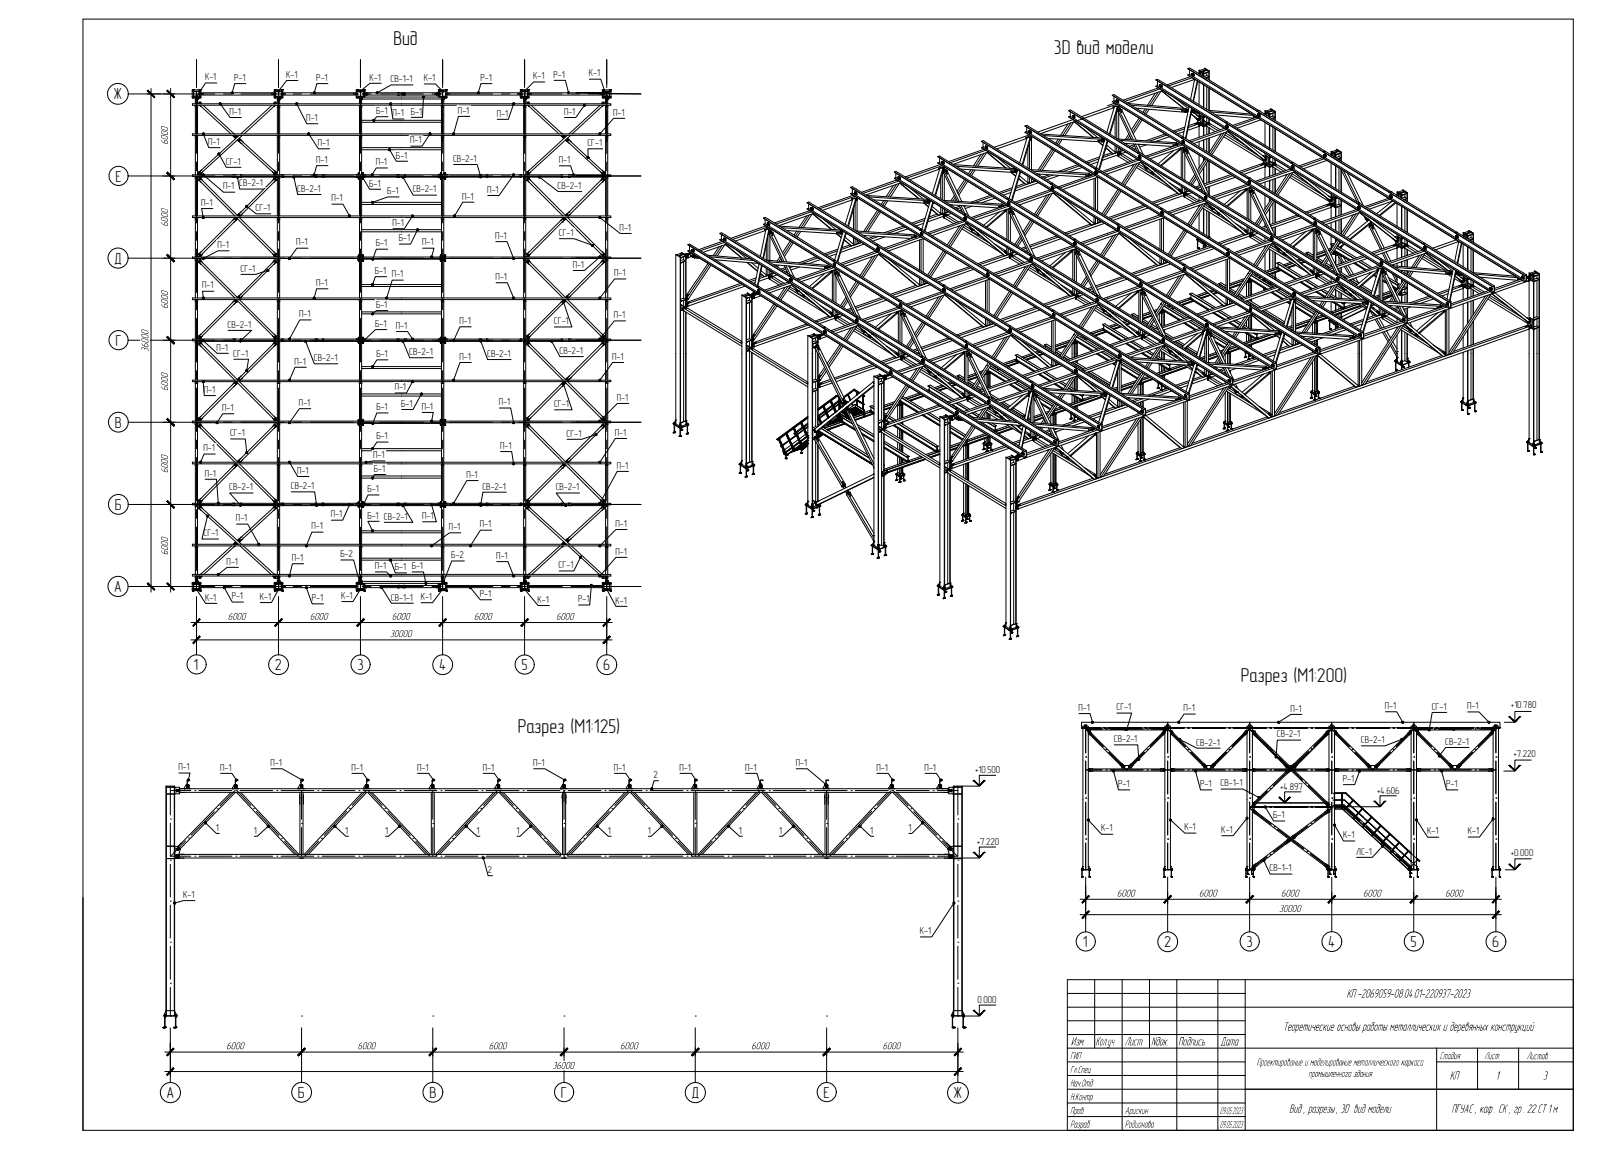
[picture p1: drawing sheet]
<svg xmlns="http://www.w3.org/2000/svg" width="420mm" height="297mm" viewBox="0 0 420 297" stroke-linecap="round" stroke-linejoin="round" font-family="sans-serif">
<defs><g id="words">
<g font-size="5.2">
<text x="101.8" y="11.8">Вид</text>
<text x="272.7" y="14">3D вид модели</text>
<text x="321" y="176.4">Разрез (M1:200)</text>
<text x="133.9" y="189.5">Разрез (M1:125)</text>
</g>
<g font-size="4.1">
<text x="29.4" y="25.7">Ж</text>
<text x="29.8" y="46.9">Е</text>
<text x="29.5" y="68.1">Д</text>
<text x="29.8" y="89.4">Г</text>
<text x="29.7" y="110.6">В</text>
<text x="29.7" y="131.8">Б</text>
<text x="29.5" y="153.1">А</text>
<text x="50.1" y="173.2">1</text>
<text x="71.1" y="173.3">2</text>
<text x="92.5" y="173.2">3</text>
<text x="113.6" y="173.3">4</text>
<text x="134.9" y="173.2">5</text>
<text x="156" y="173.3">6</text>
<text x="280.1" y="244.8">1</text>
<text x="301.2" y="244.9">2</text>
<text x="322.5" y="244.8">3</text>
<text x="343.6" y="244.9">4</text>
<text x="365" y="244.8">5</text>
<text x="386.1" y="244.9">6</text>
<text x="43.1" y="283.9">А</text>
<text x="77.1" y="283.8">Б</text>
<text x="111.1" y="283.8">В</text>
<text x="145.1" y="283.7">Г</text>
<text x="178.9" y="283.9">Д</text>
<text x="213.1" y="283.7">Е</text>
<text x="246.7" y="283.9">Ж</text>
</g>
<g font-size="3.4">
<text x="348.4" y="257.9">КП-2069059-08.04.01-220937-2023</text>
<text x="331.9" y="266.4">Теоретические основы работы металлических и деревянных конструкций</text>
<text x="277.1" y="270.2">Изм.</text>
<text x="283.4" y="270.2">Кол.уч</text>
<text x="290.9" y="270.2">Лист</text>
<text x="297.8" y="270.3">Nдок.</text>
<text x="304.8" y="270.2">Подпись</text>
<text x="315.8" y="270.3">Дата</text>
<text x="375.1" y="279.1">КП</text>
<text x="386.9" y="279.1">1</text>
<text x="399.2" y="279.1">3</text>
<text x="333.5" y="287.6">Вид, разрезы, 3D вид модели</text>
<text x="375.5" y="287.6">ПГУАС, каф. СК, гр. 22СТ1м</text>
</g>
<g font-size="2.8">
<text x="43.4" y="37.4" transform="rotate(-90 43.4 37.4)">6000</text>
<text x="43.4" y="58.6" transform="rotate(-90 43.4 58.6)">6000</text>
<text x="43.4" y="79.9" transform="rotate(-90 43.4 79.9)">6000</text>
<text x="38.4" y="91" transform="rotate(-90 38.4 91)">36000</text>
<text x="43.4" y="101.1" transform="rotate(-90 43.4 101.1)">6000</text>
<text x="43.4" y="122.3" transform="rotate(-90 43.4 122.3)">6000</text>
<text x="43.4" y="143.5" transform="rotate(-90 43.4 143.5)">6000</text>
<text x="58.9" y="160.2">6000</text>
<text x="80.1" y="160.2">6000</text>
<text x="101.4" y="160.2">6000</text>
<text x="122.6" y="160.2">6000</text>
<text x="143.8" y="160.2">6000</text>
<text x="100.9" y="164.7">30000</text>
<text x="289" y="231.8">6000</text>
<text x="310.2" y="231.8">6000</text>
<text x="331.4" y="231.8">6000</text>
<text x="352.6" y="231.8">6000</text>
<text x="373.9" y="231.8">6000</text>
<text x="330.9" y="235.7">30000</text>
<text x="58.5" y="271.3">6000</text>
<text x="92.5" y="271.3">6000</text>
<text x="126.4" y="271.3">6000</text>
<text x="160.4" y="271.3">6000</text>
<text x="194.4" y="271.3">6000</text>
<text x="228.3" y="271.3">6000</text>
<text x="276.9" y="273.8">ГИП</text>
<text x="325.1" y="275.4">Проектирование и моделирование металлического каркаса</text>
<text x="372.5" y="273.8">Стадия</text>
<text x="384" y="273.8">Лист</text>
<text x="395" y="273.8">Листов</text>
<text x="142.9" y="276.3">36000</text>
<text x="276.9" y="277.4">Гл.Спец</text>
<text x="276.9" y="280.9">Нач.Отд.</text>
<text x="338.5" y="278.4">промышленного здания</text>
<text x="276.9" y="284.4">Н.Контр.</text>
<text x="276.9" y="287.9">Пров.</text>
<text x="291" y="287.9">Арискин</text>
<text x="276.9" y="291.5">Разраб.</text>
<text x="291" y="291.5">Родионова</text>
<text x="315.6" y="291.6">09.05.2023</text>
<text x="315.6" y="288">09.05.2023</text>
</g>
<g font-size="2.6">
<text x="53" y="20.8">К-1</text>
<text x="60.6" y="20.9">Р-1</text>
<text x="74" y="20.1">К-1</text>
<text x="81.8" y="20.9">Р-1</text>
<text x="95.6" y="20.8">К-1</text>
<text x="101" y="21.2">СВ-1-1</text>
<text x="109.6" y="21">К-1</text>
<text x="124.3" y="20.9">Р-1</text>
<text x="137.9" y="20.5">К-1</text>
<text x="143.2" y="20.1">Р-1</text>
<text x="152.4" y="19.8">К-1</text>
<text x="59.4" y="29.7">П-1</text>
<text x="97.3" y="29.4">Б-1</text>
<text x="106.3" y="29.6">Б-1</text>
<text x="118.5" y="29.4">П-1</text>
<text x="145.9" y="29.7">П-1</text>
<text x="158.6" y="29.9">П-1</text>
<text x="79.2" y="31.3">П-1</text>
<text x="101.5" y="30">П-1</text>
<text x="128.5" y="30.1">П-1</text>
<text x="53.9" y="37.5">П-1</text>
<text x="82.3" y="37.7">П-1</text>
<text x="102.4" y="41">Б-1</text>
<text x="106.1" y="37.1">П-1</text>
<text x="117.2" y="41.9">СВ-2-1</text>
<text x="152" y="37.7">СГ-1</text>
<text x="58.4" y="42.5">СГ-1</text>
<text x="81.8" y="42.1">П-1</text>
<text x="97.2" y="42.7">П-1</text>
<text x="144.6" y="42.2">П-1</text>
<text x="52" y="53.2">П-1</text>
<text x="57.7" y="49">П-1</text>
<text x="61.9" y="48.2">СВ-2-1</text>
<text x="76.9" y="49.6">СВ-2-1</text>
<text x="85.7" y="52.1">П-1</text>
<text x="95.5" y="48.2">Б-1</text>
<text x="100.2" y="50.2">Б-1</text>
<text x="106.8" y="49.7">СВ-2-1</text>
<text x="119.6" y="51.6">П-1</text>
<text x="126.1" y="49.8">П-1</text>
<text x="144.3" y="48.8">СВ-2-1</text>
<text x="66.1" y="54.6">СГ-1</text>
<text x="101.6" y="58.4">П-1</text>
<text x="160.3" y="59.7">П-1</text>
<text x="56.3" y="64.1">П-1</text>
<text x="76.7" y="63.4">П-1</text>
<text x="97.2" y="63.7">Б-1</text>
<text x="103.2" y="62.4">Б-1</text>
<text x="109.2" y="63.4">П-1</text>
<text x="128.1" y="61.8">П-1</text>
<text x="144.6" y="61">СГ-1</text>
<text x="62.2" y="70.3">СГ-1</text>
<text x="97" y="70.8">Б-1</text>
<text x="101.3" y="71.7">П-1</text>
<text x="148.2" y="69.2">П-1</text>
<text x="158.9" y="71.4">П-1</text>
<text x="52.3" y="74.6">П-1</text>
<text x="81.8" y="73.9">П-1</text>
<text x="128.2" y="72.4">П-1</text>
<text x="77.4" y="82">П-1</text>
<text x="97.3" y="79.6">Б-1</text>
<text x="118.9" y="83.8">П-1</text>
<text x="143.3" y="83.8">СГ-1</text>
<text x="158.8" y="82.2">П-1</text>
<text x="58.9" y="84.7">СВ-2-1</text>
<text x="97" y="84.5">Б-1</text>
<text x="102.4" y="85">П-1</text>
<text x="56" y="90.7">П-1</text>
<text x="60.4" y="92.2">СГ-1</text>
<text x="76.2" y="94.3">П-1</text>
<text x="81.2" y="93.3">СВ-2-1</text>
<text x="97.4" y="92.4">Б-1</text>
<text x="105.9" y="91.8">СВ-2-1</text>
<text x="118.9" y="93">П-1</text>
<text x="126" y="92.3">СВ-2-1</text>
<text x="144.7" y="91.5">СВ-2-1</text>
<text x="158.4" y="93">П-1</text>
<text x="52.7" y="101.6">П-1</text>
<text x="102.1" y="100.9">П-1</text>
<text x="57.5" y="106.2">П-1</text>
<text x="77.3" y="104.9">П-1</text>
<text x="97.4" y="106">Б-1</text>
<text x="103.8" y="105.1">Б-1</text>
<text x="109.1" y="105.9">П-1</text>
<text x="129.1" y="104.8">П-1</text>
<text x="143.3" y="105.2">СГ-1</text>
<text x="159.6" y="103.6">П-1</text>
<text x="59.5" y="112.8">СГ-1</text>
<text x="97.4" y="113.6">Б-1</text>
<text x="146.6" y="112.8">СГ-1</text>
<text x="159.1" y="112.6">П-1</text>
<text x="52.7" y="116.7">П-1</text>
<text x="96.5" y="118.4">П-1</text>
<text x="129.4" y="116">П-1</text>
<text x="53" y="123.2">П-1</text>
<text x="76.9" y="122.5">П-1</text>
<text x="96.7" y="121.9">Б-1</text>
<text x="120.6" y="123.5">П-1</text>
<text x="159.6" y="121.1">П-1</text>
<text x="59.3" y="126.8">СВ-2-1</text>
<text x="75.2" y="126.5">СВ-2-1</text>
<text x="95.1" y="127.2">Б-1</text>
<text x="124.8" y="126.6">СВ-2-1</text>
<text x="143.8" y="126.7">СВ-2-1</text>
<text x="61" y="134.8">П-1</text>
<text x="80.6" y="136.8">П-1</text>
<text x="85.6" y="133.8">П-1</text>
<text x="95" y="134.1">Б-1</text>
<text x="99.3" y="134.3">СВ-2-1</text>
<text x="109.2" y="134.2">П-1</text>
<text x="116.2" y="137">П-1</text>
<text x="124.2" y="136.3">П-1</text>
<text x="159.2" y="136.2">П-1</text>
<text x="52.7" y="138.6">СГ-1</text>
<text x="159.2" y="143.4">П-1</text>
<text x="58.6" y="146">П-1</text>
<text x="75.5" y="145">П-1</text>
<text x="88.1" y="144">Б-2</text>
<text x="97" y="147.1">П-1</text>
<text x="102.2" y="147.4">Б-1</text>
<text x="106.5" y="147.1">Б-1</text>
<text x="116.8" y="144.3">Б-2</text>
<text x="128.4" y="144.5">П-1</text>
<text x="144.5" y="146.9">СГ-1</text>
<text x="53" y="155.3">К-1</text>
<text x="59.9" y="155">Р-1</text>
<text x="67.2" y="155.1">К-1</text>
<text x="80.6" y="155.4">Р-1</text>
<text x="88.3" y="154.8">К-1</text>
<text x="101.1" y="155.3">СВ-1-1</text>
<text x="108.8" y="155.1">К-1</text>
<text x="124.1" y="154.3">Р-1</text>
<text x="139.1" y="155.8">К-1</text>
<text x="149.6" y="155.7">Р-1</text>
<text x="159.2" y="156">К-1</text>
<text x="279" y="183.8">П-1</text>
<text x="288.8" y="183.7">СГ-1</text>
<text x="306.2" y="183.9">П-1</text>
<text x="333.8" y="184">П-1</text>
<text x="358.3" y="183.3">П-1</text>
<text x="370.4" y="183.5">СГ-1</text>
<text x="379.6" y="183.4">П-1</text>
<text x="390.9" y="183.1">+10.780</text>
<text x="288.2" y="191.9">СВ-2-1</text>
<text x="330.3" y="190.7">СВ-2-1</text>
<text x="309.5" y="192.7">СВ-2-1</text>
<text x="352.1" y="192.1">СВ-2-1</text>
<text x="373.9" y="192.5">СВ-2-1</text>
<text x="391.5" y="195.8">+7.220</text>
<text x="46.1" y="199.2">П-1</text>
<text x="56.9" y="199.2">П-1</text>
<text x="70" y="198">П-1</text>
<text x="90.9" y="199.2">П-1</text>
<text x="107.9" y="199.2">П-1</text>
<text x="124.9" y="199.2">П-1</text>
<text x="137.9" y="198">П-1</text>
<text x="158.8" y="199.2">П-1</text>
<text x="169.1" y="201.1">2</text>
<text x="175.8" y="199.2">П-1</text>
<text x="192.8" y="199.2">П-1</text>
<text x="205.9" y="198">П-1</text>
<text x="226.7" y="199.2">П-1</text>
<text x="239.2" y="199.2">П-1</text>
<text x="252.3" y="199.7">+10.500</text>
<text x="289.3" y="203.5">Р-1</text>
<text x="310.5" y="203.5">Р-1</text>
<text x="315.8" y="203.3">СВ-1-1</text>
<text x="347.4" y="202.1">Р-1</text>
<text x="374.1" y="203.5">Р-1</text>
<text x="331.2" y="204.2">+4.897</text>
<text x="356.3" y="205.3">+4.606</text>
<text x="55.8" y="214.7">1</text>
<text x="65.7" y="215.5">1</text>
<text x="89.3" y="215.5">1</text>
<text x="99.7" y="215.5">1</text>
<text x="123.3" y="215.5">1</text>
<text x="133.6" y="215.5">1</text>
<text x="157.2" y="215.5">1</text>
<text x="167.6" y="215.5">1</text>
<text x="191.2" y="215.5">1</text>
<text x="201.5" y="215.5">1</text>
<text x="225.1" y="215.5">1</text>
<text x="235" y="214.7">1</text>
<text x="284.9" y="215">К-1</text>
<text x="306.4" y="214.7">К-1</text>
<text x="316" y="215.4">К-1</text>
<text x="329.4" y="211.5">Б-1</text>
<text x="369.2" y="215.7">К-1</text>
<text x="379.7" y="215.7">К-1</text>
<text x="252.7" y="218.4">+7.220</text>
<text x="347.5" y="216.7">К-1</text>
<text x="350.9" y="221">ЛС-1</text>
<text x="390.9" y="221.4">+0.000</text>
<text x="126.2" y="225.7">2</text>
<text x="328.5" y="225.3">СВ-1-1</text>
<text x="47.4" y="232.1">К-1</text>
<text x="238" y="241.5">К-1</text>
<text x="252.9" y="259.2">0.000</text>
</g>
</g></defs>
<!-- layer: 0 -->
<g fill="none" stroke="#000" stroke-width=".26">
<path d="M21.5 4.9h385.5v287.3h-385.5zM50.8 15.4v7.2M72.1 15.4v7.2M93.3 15.4v7.2M114.5 15.4v7.2M135.7 15.4v7.2M157 15.4v7.2M307.3 17.7l.5-.1 17.9 11M307.3 17.7l18 11M307.3 19.4l18 11M307.3 19.4l18 10.9M307.3 19.4h.1"/>
<path d="M307.8 19.2l35 21.5M307.8 19.2l-.5 .2M307.8 18.1v1.1M308 19.8l-6.1 2.2M308.3 19h.2M308.3 19.4h.1M308.3 19h.1M308.3 19.1h.1M308.3 19.5h.1M308.4 19.5h.1M308.4 19.1h.1M308.4 19.4h.1"/>
<path d="M308.4 19.3v.1M308.4 19v.1M308.4 19h.1M308.4 19.4v.1M308.4 19.3l.1 .1M308.4 19.3h.1M308.4 19.3l-.1 .1M308.5 19.3v.1M308.5 19v.1M308.5 19.5h.1M308.5 19.4l-.1 .1M308.5 19.4h-.1"/>
<path d="M308.5 19.1h.1M308.5 19l-.1 .1M308.6 19.6h.1M308.6 19.3h.1M308.6 19.5h.1M308.6 19.2h.1M308.6 19.5l.1 .1M308.7 19.2v.1M308.7 19.6h.1M308.7 19.5h-.1M308.7 19.2h-.1M308.7 19.5h.1"/>
<path d="M308.7 19.2h.1M308.7 19.1l.1 .1M308.7 19.5v.1M308.8 19.6h.1M308.8 19.6h-.2M308.8 19.5l-.1 .1M308.8 19.3h.1M308.8 19.2l-.2 .1M308.8 19.2h-.1M308.8 19.2h.1M308.8 19.5v.1M310 19l.7-.3-.7 .3"/>
<path d="M310.2 18.2l1.2 .7M310.2 18.2v.7M310.3 18.4h.1M310.3 18.4v.5M310.3 19.2l.3-.1zM310.3 18.4l.9 .5zM310.6 19.1v.2M310.7 18.7v.7M310.9 18.5l1.3-.5-1.3 .5M311 18.6l1.2-.4 .6 .3-1.4 .5M311.2 18.9v.8M311.4 18.9h.1"/>
<path d="M311.4 18.9v.9M311.4 19h.1M311.4 19.8l.9-.3 .5 .3M311.7 17.7l1.1 .7M311.7 17.7v.2M312 18.1l-.4-.3-1.2 .4M312.2 18v.2M312.2 18.8v.7M312.8 18.4h.1M312.8 18.4v2.2M312.8 18.6l-1.4 .5M312.8 19.9l-.8 .3"/>
<path d="M312.8 19.8l-.8 .3M312.8 18.4v2.3M33.1 24.3h22.5M49.7 23.6h2.2h-.3M49.7 25h2.2M49.7 23.6h.4M49.7 25h.4M49.8 23.4h.1M49.8 25.1v.1M49.8 25.2h.2M49.8 25.1h.2M49.8 23.4h.2"/>
<path d="M49.9 25.2h.1M49.9 23.1h.1M49.9 23.4h.1M49.9 23.1v.1M50 23.4h.1M50 25.1v.1M50.1 23.6h.1M50.1 25h.1M50.1 23.2v2.1M50.1 24.9h.1M50.1 23.7h.1M50.1 24.9h.6"/>
<path d="M50.1 23.7h.6M50.3 25h.1M50.5 27.2v7.4M50.5 35v10.2M50.5 35h.6M50.5 25.6h.3M50.5 25.9v.9M50.5 25.9h.6M50.7 23.7h.1M50.8 25.3v.1M50.8 25.6v.1M50.8 25.2v1.3"/>
<path d="M50.8 25.2h.3v.1M50.8 24.8l-.1 .1M50.8 25.4h.1M50.8 25.2h.1M50.8 25.5h.1M50.8 25.3h.1M50.8 25.5h-.3v.4M50.8 35.5v-.5v.5M50.8 27.7v-.5v9.4v-7.2M50.8 25.7h.1M50.8 25.6h.1M50.8 23.7v1.1"/>
<path d="M50.8 25.6h-.2v.3M50.8 35.1h.1M50.8 27.3h.1M50.8 25.1v.1M50.8 24.8l.7 .1M50.8 28.4v11.3M50.9 25.5h.2v.4M50.9 25l-.1 .8M50.9 25.7h.1M50.9 25.4h.2M50.9 25.3h.2M50.9 25.2h.2"/>
<path d="M50.9 25.6h.2M50.9 24.8v.1M50.9 25.5h.1M50.9 25.4h.1M50.9 25.3h.1M50.9 25.2h.1M50.9 25.6h.1M50.9 25.5h.2M50.9 25.2v.5M50.9 24.9h.6M50.9 23.7h.6M50.9 23.7h.1"/>
<path d="M51 25.2l-.1 .2M51 25.6v.1M51 25.4v.1M51.1 25.5h.1M51.1 25.4h.1M51.1 25.3h.1M51.1 25.4v.1M51.1 25.2h.1M51.1 25.6v.3M51.1 25.6h.1M51.1 25.3v.1M51.1 25.6l-.1 .1"/>
<path d="M51.1 26.4h.9l-.1 .3M51.1 25.9v.9M51.1 27.7v6.9M51.1 35.5v9.7M51.1 27.2v.5h-.6M51.1 35v.5h-.6M51.4 25h-1.1M51.4 26.8l.3-.4 .4 .4M51.5 24.3h.4l-.4 .1M51.5 23.7h.1M51.5 24.9h.1M51.5 23.7h-.7v3.4"/>
<path d="M51.5 23.2v2.1M51.5 23.6h.1M51.6 25h.3M51.6 23.6h.1M51.6 25h.1M51.6 24.3l1.1-.1-.8 .1M51.7 26.6v.1zM51.7 23.1h.1M51.7 25.2h.1M51.7 25.1h.1M51.7 23.1v.1M51.7 23.4h.1"/>
<path d="M51.8 25.2h.1M51.8 23.4h.1M51.8 26.7h-.1M51.8 23.1h.1M51.8 23.1v.1M51.8 25.1v.1M51.9 26.7v.1zM51.9 24.6h19.1M51.9 24h19.1M51.9 24.2v-1h-2.2v2.1h1.1M51.9 24.3v1h-1M52 27.5l-.3-.3 8 7.4"/>
<path d="M52 26.7l-.1 .1M52.5 27.2l8.1 7.4-.1-.1M52.6 34.6l1.4 3.6h2.9M56.1 21.4h-2.9l-2.4 3.6M56.6 39.8l1.9 3.5h3.9M57 26.8l2.5 3.6h2.9M57.8 24.3h2.3M60.1 35l.8 .7 .4-.5-.3-.2M60.2 35l.4 .4M60.5 34.5h.1M60.6 35.4l.4 .4M60.8 35.5h.1"/>
<path d="M60.9 35.4v.1M60.9 35.4l-.1 .1M60.9 35.5h.1M61 35l-.4 .4M61 35.2l.1 .1zM61.1 35l.4 .3M61.4 36.2l.4 .4M61.8 36.3l.1 .1zM61.8 36.3h.1M61.9 35l-10.3 9.4M61.9 36.6l9 8.2M61.9 35.7l.4 .4"/>
<path d="M62 36.1h.1M62.3 36.2l9 8.2-.4 .4M62.3 36.1l-.4 .5M62.3 24.3h11.3M62.4 37.1h.1M62.7 35l-10.7 9.8M62.8 36.6l-.8-.7-.4 .5 .8 .7M63.6 21.6h-2.9l-.6 2.4M70.4 27.2l-8.1 7.4M70.7 26.8l.5-.4 .3 .4M70.9 26.7l.1 .1zM70.9 26.7l-.1 .1"/>
<path d="M71 23.6h1.8M71 24.2v-1h2.2v1M71 24.3v1l1.1 .1M71 23.6h.3M71 25h.3M71 24.3l-.8-.1 1 .1M71.1 23.1h.1M71.1 23.1v.1M71.1 23.4h.1M71.1 25.1v.1M71.1 25.2h.1M71.1 25.1h.1"/>
<path d="M71.1 26.6l.1 .1zM71.1 26.7h.1M71.2 23.1v.1M71.2 27.2l-8 7.4M71.2 27.2l-.3 .3M71.3 23.6h.1M71.3 25h.1M71.3 23.2v2.1M71.3 24.3h-.3l.3 .1M71.3 24.9h.1M71.3 23.7h.1M71.3 24.9h.7"/>
<path d="M71.3 23.7h.7M71.5 25h.1M71.8 26.4h-.9l.1 .3M71.8 25.6h.3M71.8 25.9h.5M71.8 25.9v.9M71.8 27.2v7.4M71.8 35v10.2M71.8 35.5h.6M71.8 35h.6M71.8 27.7h.6M72 25.4h.1"/>
<path d="M72 25.3h.1M72 25.2h.1M72 25.2h.3l-.2 .5M72 25.2v.5M72 25.7h.1M72 23.7h.1M72 25.5h.1M72 25.6h.1M72 25.6h-.2v.3M72.1 35v-.4h-22.3v.4h108.2v-.4h-22.2v.5M72.1 27.3v-.5h21.2v9.8v-7.2M72.1 25.5h-.3v.4"/>
<path d="M72.1 35v.5M72.1 23.7v3.4M72.1 28.4v11.3M72 24.9h.1M72.1 24.8l.1 .1M72.1 35v-.4h21.2v.4M72.1 25.1v.1M72.1 25.8v-.8v1.5M72.1 24.8l.7 .1M72.1 35v.1M72.1 23.7v1.1M72.1 27.3v.4"/>
<path d="M72.1 35.1v.4M72.1 25.4h.2M72.1 25.4h.1M72.1 25.2h.1M72.1 25.5h.1M72.1 25.3h.1M72.1 25.5h.2v.4M72.1 25.6h.2M72.1 25.6h.1M72.1 25.7h.1M72.1 25.5h.2M72.1 25.3h.2"/>
<path d="M72.1 25.2h.2M72.1 24.9h.7M72.1 23.7h.7M72.2 23.7h-.1M72.3 25.5h.1M72.3 25.6h.1M72.3 25.3h.1M72.3 25.4h.1M72.3 25.2h.1M72.3 25.2v.1M72.3 25.4v.1M72.3 25.6v.3"/>
<path d="M72.3 25.9v.9M72.4 27.2l-.1 7.4M72.4 35l-.1 10.2M72.6 25h-1.1M72.8 24.3h.3l-.3 .1M72.8 24.9h.1M72.8 23.7h.1M72.8 23.7h-.7M72.8 23.2v2.1M72.8 23.6h.1M72.8 23.6h.4h-.4M72.8 25h.1"/>
<path d="M72.8 25h.4h-2.2M72.9 24.2h1l-.8 .1M72.9 23.4h.2M72.9 25.2h.2M72.9 25.1h.2M73 25.2h.1M73 23.1h.1M73 23.4h.1M73 23.1v.1M73.1 23.4h.1M73.1 25.1v.1M73.2 24.3v1h-1.1"/>
<path d="M73.2 24.6h19M73.2 24h19M75.8 24.3h2.3M76.8 26.8l2.6 5.2h2.9M77.1 20.8h-2.9l-2.1 2.8M79.9 34.6l2.5 3.9h2.9M80.3 24.3h11.2M84.8 21.6h-2.8l-.7 2.4M92.2 24.3v1h.8M92.2 23.6h.4zM92.2 24.3l-.8-.1 1.1 .1M92.3 23.4h.1"/>
<path d="M92.3 23.1h.1M92.3 23.1v.1M92.3 25.2h.1M92.3 25.1h.1M92.4 23.1h.1M92.4 23.1v.1M92.4 23.4h.1M92.4 25.1v.1M92.6 24.3h-.4l.4 .1M92.6 24.9h.6M92.6 23.7h.6M92.6 25h.1"/>
<path d="M92.8 25h.1M93 27.2v.5h.6v-.5M93 35v.5h.6v-.5M93 35h.6M93 25.6h.3M93 25v.5M93 25.9v.9M93 27.7v6.9M93 35.5v9.7M93.2 23.7h.1M93.2 25.4h.1M93.2 25.6l.1 .1"/>
<path d="M93.2 25.3h.1M93.2 25.2h.1M93.2 24.9h.1M93.3 25.2h21.2M93.3 25.4h.1M93.3 25.2h.1M93.3 25.5h.1M93.3 25.3h.1M93.3 25.5h-.3v.4M93.3 25.7h.1M93.3 25.6h.1M93.3 35v.5"/>
<path d="M93.3 23.7v3.4M93.3 28.4v11.3M93.3 25.6h-.3v.3M93.3 35v-.4h21.2v.4M93.3 25.8v-.8v1.5M93.3 24.8l.7 .1M93.3 35v.1M93.3 23.7v1.1M93.3 27.3v.4M93.3 35.1v.4M93.3 25.2v.3M93.3 25.5h.2"/>
<path d="M93.3 25.4h.2M93.3 25.3h.2M93.3 25.2h.2M93.3 25.2l.1 .3M93.3 25.5h.3v.4h-.6M93.3 25.6v.1M93.3 25.6h21.2M93.3 25.6h.3M93.3 24.8l.1 .1M93.4 23.7h.1M93.4 24.9h.1M93.4 24.9h.6"/>
<path d="M93.4 23.7h.6M93.4 23.7h-.1M93.5 25.4h.1M93.5 25.5h.1M93.5 25.6h.1M93.5 25.3h.1M93.5 25.2h.1M93.5 25.3l-.2 .1M93.5 25.2v.1M93.5 25.4v.1M93.5 25.6l.1 1.2M93.6 38.7h20.6"/>
<path d="M93.6 38.2h20.6M93.6 31.6h20.6M93.6 31.1h20.6M93.6 25v.1M93.6 27.7v6.9M93.6 35.5v9.7M93.8 24.3h2.2M93.8 25h-1M93.9 25.1h.1M93.9 23.2v.4h.5h-.4M94 23.7l-1.4-.1v-.4v2.1M94 23.7h-.7"/>
<path d="M94 25h.4h-2.2h.4v.3M94 25h.1M94 24.2h.7M94 23.7h.1M94 24.9h.1M94 24.3h.1M94 24.2h.1M94 23.2v1.8M94 24.4h.1M94 24.3h.6M94 24.1h.1M94.1 23.9v.3"/>
<path d="M94.1 24.3v.3M94.1 24.3l.2 .3M94.2 23.1h.1M94.2 23.1v.1M94.2 23.4h.1M94.2 24.3h.2M94.2 24.3h.1M94.2 24.2h.1M94.2 24.2h.2M94.3 23.1h.1M94.3 24.3h.1M94.3 24.2h.1"/>
<path d="M94.3 24.1l.1 .1M94.3 23.9h.4v.3v-.3M94.3 23.9h-.2v.7h.2M94.3 24l-.2 .2M94.3 23.1v.1M94.3 23.4h.1M94.3 23.9v.3M94.3 24.3v.3M94.3 24.6h.4M94.3 24.1h.1M94.3 24.1l-.1 .1M94.4 24.3h.1"/>
<path d="M94.4 24.2h.1M94.4 23.9v-.7h-2.2v1M94.4 24.6v.5M94.4 24.3l.1 .1M94.4 24.1h.1M94.4 24.2h.2M94.4 24.1v.1M94.5 24.3h.2M94.5 24.3h.1M94.5 24.2h.1M94.5 24.1h.1M94.5 24.1v.1"/>
<path d="M94.5 24.3v.1M94.5 24.4h.1M94.5 24.1v.3M94.6 24.3h.1M94.6 24.2h.1M94.7 24.6h.1M94.7 24.3v.3v-.3M94.7 23.9h.1M94.7 24.2h.1M94.7 24.6h18.3M94.7 24h18.3M95.2 24.2l-.5 .1"/>
<path d="M98.3 24.3h11.2M98.6 21.5h-2.9l-2.4 2.1M100.4 30.2h-2.9l-.8 .9M100.8 38.7l1.7 3h3M101 26.8l.6 4h2.9M102.9 24.6h.1M103 23.9v.1M103 24.6h.1M103 23.9l.5 .1M103 23.9l-.1 .1M103.1 23.9v.1M103.1 24.6h.1"/>
<path d="M103.5 24.6h-.5M104 24.2l.8 .1M104.2 24.2l.6 .1M104.2 24.4h.1M104.2 24.3h.1M104.2 24.2h.1M104.2 24.3l.1 .2M104.3 24.2h-.5M104.3 24.5h.1M104.3 24.4h.1M104.3 24.3h.1M104.3 24.2h.1"/>
<path d="M104.3 24.3v.3h.4M104.3 23.9v.3M104.3 24.3v.3M104.7 24l-.4-.1v.3M104.7 23.9l.2 .1M104.8 24.2v.1M104.9 24.6h-.2M106.8 22h-5.6l-3.6 2M109.6 25.1l-.3 5.2h-2.9M109.8 21.7h2.8l1.9 1.9M111.3 34.6l-2.1 3.2h-2.9M111.8 24.3h2.2"/>
<path d="M112.5 24.2l.6 .1M113 24.3v.3h.5M113.1 24.3h.6M113.1 24.2h.1M113.2 24.1l.1 .2M113.2 24.2h.1M113.2 24.1h.1M113.2 24.1v.1M113.2 24.3h.3M113.3 24.3h.1M113.3 24.1h.1M113.3 24.2h.1"/>
<path d="M113.3 24.1v.1M113.4 24.3h.1M113.4 24.2h.1M113.4 23.9v-.7h2.2v1M113.4 24.6v.5M113.5 24.3h.1M113.5 24.2h.1M113.5 24.1h.1M113.5 24.1v.1M113.5 24.3v.1M113.5 23.9h-.5v.3M113.5 23.9h.2v.3"/>
<path d="M113.5 24.6h.2M113.5 23.4h.1M113.5 23.9v.3M113.5 24.3v.3M113.5 23.1h.1M113.5 24.2h-.3M113.5 23.1v.1M113.6 23.1h.1M113.6 23.4h.1M113.6 23.1v.1M113.7 23.9v.3v-.2h-.2M113.7 24.3v.3"/>
<path d="M113.7 24.2h.1M113.7 24.3h.1M113.7 24.3v.3h-.2M113.7 24.2v.1M113.7 24.1h.1M113.8 25v.1M113.8 23.6h.1M113.8 24.2h-.7M113.8 23.7h.1M113.8 24.9h.1M113.8 24.4h.1M113.8 24.3h.1"/>
<path d="M113.8 24.2h.1M113.8 24.1h.1M113.8 25h-.3h2.1M113.8 24.9h.6M113.8 23.7h.6M113.8 23.6v-.4v1.9M114 25h.1M114.2 27.2v.5h.6M114.2 35v.5h.6M114.2 35h.6M114.2 25.6h.3M114.2 25.9v.9"/>
<path d="M114.2 27.7v6.9M114.2 35.5v9.7M114.2 25.9h.6M114.3 25v.1M114.3 25.6v.3M114.4 23.7h.1M114.4 25.3h.1M114.4 25.6l.1 .1M114.4 25.4h.1M114.4 24.9h.1M114.4 25.4l.1 .1M114.4 25.2h.1"/>
<path d="M114.5 24.8l-.1 .1M114.5 27.2v-.4h-21.2v.5M114.5 25.7h.1M114.5 25.6h.1M114.5 25.4h.1M114.5 25.3h.1M114.5 25.5h.1M114.5 25.2h.1M114.5 25.5h-.3v.4M114.5 27.2v.5M114.5 26.5h.1M114.5 23.7v3.5"/>
<path d="M114.5 35.1h.1M114.5 27.3h.1M114.5 34.6h21.2v.4M114.5 26.8h21.2v9.8v-7.2M114.5 35v.5M114.5 27.7v8.9v-7.2M114.5 25.2l-.1 .1M114.5 28.4v11.3M114.6 23.7h.6h-.7M114.6 24.8l.6 .1-.7-.1M114.6 25l-.1 .8M114.6 25.7h.1"/>
<path d="M114.6 25.6h.1M114.6 25.3h.1M114.6 25.4h.1M114.6 25.5h.1M114.6 25.2h.1M114.6 25.2l.1 .1M114.6 25.5h.2v.4M114.6 25.6h.2M114.6 25.2v.5M114.7 25.6l.1 .3M114.7 25.6h.1M114.7 25.3h.1"/>
<path d="M114.7 25.3v.1M114.7 25.6l-.1 .1M114.7 25.5h.1M114.7 25.4h.1M114.7 25.2h.1M114.8 25v.5M114.8 25.9v.9M114.8 27.2v7.4M114.8 35v10.2M115 25h-1M115.2 23.6v-.4v.4M115.2 25.3v-.3v.3"/>
<path d="M115.2 24.3h.3l-.3 .1M115.2 25h.1M115.2 23.6h.4h-.4M115.2 23.6v1.4M115.2 23.6h-1.7h.3M115.2 25h.4M115.3 24.3l1-.1-.8 .1M115.4 23.1h.1M115.4 23.4h.1M115.4 25.1h.1M115.4 23.1v.1M115.4 25.1v.1"/>
<path d="M115.4 25.2h.1M115.5 23.1h.1M115.5 23.1v.1M115.5 23.4h.1M115.5 25.1v.1M115.6 24.3v1h-1M115.6 24.6h19M115.6 24h19M116.2 24.3h11.3M121.5 30.1h-2.9l-1.3 4.5M127.3 21.6h-2.9l-.7 2.4M129.7 24.3h2.3"/>
<path d="M132.9 26.8l-1.4 4h-2.8M134.2 24.3h11.3M134.6 23.6h.4M134.6 25h.4M134.6 24.2v-1h2.2v1M134.6 24.3v1l1.1 .1M134.7 24.3l-.8-.1 1 .1M134.7 23.1h.1M134.7 23.4h.1M134.7 25.2h.1M134.7 25.1h.1M134.7 23.1v.1"/>
<path d="M134.7 25.1v.1M134.8 25.2h.1M134.8 23.1h.1M134.8 23.4h.1M134.8 23.1v.1M134.8 25.1v.1M135 23.2v2.1M135 24.3h-.3l.3 .1M135 24.9h.1M135 23.7h.1M135 24.9h.6M135 23.7h.6"/>
<path d="M135 23.6h1.4M135.2 25h.1M135.4 27.2l.1 7.4M135.4 35l.1 10.2M135.4 35h.7M135.5 25.6h.2M135.6 25.3v.1M135.6 25.6l.1 .1M135.6 25.4h.1M135.6 25.4l.1 .1M135.6 25.3h.1M135.6 25.2h.1"/>
<path d="M135.6 23.7h.1M135.7 23.7h.1M135.7 25.4h.1M135.7 25.6h.1M135.7 25.3h.1M135.7 25.7h.1M135.7 25.5h.1M135.7 25.2h.1M135.7 25.6h-.2v1.2M135.7 24.9h.1M135.7 27.3l.1-.5h22.2v.4h-108.2v-.4h22.3v9.8v-7.2M135.7 25.5h-.2v.4h.5"/>
<path d="M135.7 35.1l.1 .4M135.7 35v.5M135.7 23.7v3.4M135.7 28.4v11.3M135.8 25.1l-.1 .1M135.8 25l-.1 1.5M135.8 25.2l-.2 .1M135.8 27.3v.4M135.8 24.8l.1 .1M135.8 25v.8M135.8 25.7h.1M135.8 25.6v.1"/>
<path d="M135.8 25.6h.1M135.8 25.4h.1M135.8 25.3h.1M135.8 25.5h.1M135.8 25.2h.1M135.8 25.2l.2 .1M135.8 25.5h.2v.4M135.8 25.6h.2M135.8 25.2v.1M135.8 25.3v.4M135.8 24.9h.6M135.8 23.7h.6"/>
<path d="M135.9 23.7h-.1M135.9 25.6h.1M135.9 25.2v.5M135.9 25.3v.1M135.9 25.2h.1M136 25.3h.1M136 25.6h.1M136 25.5h.1M136 25.4h.1M136 25.4l-.1 .1M136 25.6v.3M136 26.4h.9v.3"/>
<path d="M136 25.9v.9M136 27.7v6.9M136 35.5v9.7M136.1 27.2v.5h-.7M136.1 35v.5h-.7M136.3 25h-1.1M136.4 24.3h.4l-.4 .1M136.4 23.7h.1M136.4 24.9h.1M136.4 23.7h-.6v1.2h.6M136.4 23.2v2.1M136.5 25h.3h-2.2"/>
<path d="M136.5 23.6h.1M136.5 23.6h.3h-.4M136.5 25h.1M136.5 23.2v2.1M136.5 24.3l1-.1-.7 .1v1h-.9M136.6 26.4l-.3 .4M136.6 26.4h.1M136.6 23.4h.1M136.7 26.7h.1M136.6 25.2h.1M136.6 25.1h.1M136.6 25.1v.1"/>
<path d="M136.6 26.4l.4 .4M136.7 23.1h.1M136.7 23.1v.1M136.7 25.2h.1M136.7 23.4h.1M136.7 25.1v.1M136.9 26.7l-.1 .1M136.9 26.7l.1 .1M136.9 24.3v.3h18.9M136.9 26.7l-.2 .1M136.9 27.5l-.4-.3 8.1 7.4M137.4 27.2l8.1 7.4"/>
<path d="M141 21.2h-3l-2.3 2.4M143.3 20.8h3l.8 3.2M145 35l.8 .7 .4-.5-.2-.2 .4 .3M145.1 35l.4 .4M145.4 34.5h.1M145.4 34.5l.1 .1M145.5 35.4h.1M145.5 35.5l.4 .3M145.7 35.4l.1 .1zM145.9 35l-.4 .4M145.9 35.2l.1 .1zM146.2 36.3l.5 .3"/>
<path d="M146.8 36.3h.1M146.7 36.3h.1M146.8 36.6l.4-.5-.4 .5M146.8 35l-10.3 9.4M146.8 36.6h.1M146.8 36.6l9 8.2M146.8 35.7l.4 .4M146.9 36.2h.1M147 36.1l-.1 .1M147.2 36.2l9 8.2-.4 .4M147.6 35l-10.7 9.8M147.7 36.6l-.8-.7-.4 .5 .8 .7"/>
<path d="M147.7 24.3h2.2M151.2 27.2l-2.2 3.2h-3M152.5 20.5h2.9l1.6 4.5M155.3 27.2l-8.1 7.4M155.8 26.7l.1 .1M155.8 26.7l.3-.3 .3 .4M155.8 24.2v-1h2.3v2.1h-.9M155.8 24.3v1h1.1M155.8 24h-18.9v.2M155.9 24.3l-.7-.1 1 .1M155.9 38.5h-3.8v2.2M156 23.1h.1"/>
<path d="M156 23.4h.1M156 25.1h.1M156 25.2h.1M156 23.1v.1M156 25.1v.1M156 26.6l.1 .1M156 26.6h.1M156.1 27.2l-8.1 7.4M156.1 26.6v.1M156.2 27.2l-.4 .3M156.2 23.6h-.3h.4M156.2 25h-.3h2.2"/>
<path d="M156.2 23.2v2.1M156.3 24.3h-.4l.4 .1M156.3 24.9h.1M156.3 23.7h.1M156.3 24.9h.5M156.3 23.7h.5M156.3 23.6h1.8M156.3 23.2v2.1M156.4 25h.1M156.6 27.2l.1 7.4M156.6 35l.1 10.2M156.6 35h.7"/>
<path d="M156.7 26.4h-.9v.3M156.7 25.6h.2M156.7 25.9h.5M156.7 25.9v.9M156.8 23.7h.1M156.9 23.7h.1M156.9 25.6v.1M156.9 25.2l.1 1.3M156.9 25.2h.1M156.9 25.4h.1M156.9 25.5h.1M156.9 25.3h.1"/>
<path d="M156.9 25.5h-.2v.4M156.9 25.6h.1M156.9 25.7h.1M156.9 35v.5M156.9 27.2v.5M156.9 23.7v1.1M156.9 25.6h-.2v.3M156.9 24.8l-.1 .1M156.9 24.8v.1M157 25.1l-.1 .1M157 24.8l.6 .1M157 35l-.1 .1"/>
<path d="M157 27.2l-.1 .1M157 27.3v9.3v-7.2M157 28.4v11.3M157 24.8l.1 .1M157 25.4h.2M157 25.2h.2M157 25.2h.2v.3M157 25.5h.2v.4M157 25v.8M157 25.6h.2l-.1 .1M157 25.3h.2M157.1 25.5h.1"/>
<path d="M157.1 25.4h.1M157.1 25.3h.1M157.1 25.2h.1M157.1 25.6h.1M157.1 25.7h.1M157.1 24.9h.5M157.1 23.7h.5M157.1 25.2v.5M157.1 23.7h-.1M157.2 25.6h.1M157.2 25.5h.1M157.2 25.4h.1"/>
<path d="M157.2 25.3h.1M157.2 25.2h.1M157.2 25.6v.3M157.2 25.9v.9M157.2 27.7v6.9M157.2 35.5v9.7M157.3 27.2v.5h-.7M157.3 35v.5h-.7M157.5 25h-1.1M157.6 23.7h.1M157.6 24.9h.1M157.6 23.7h-.6v3.4"/>
<path d="M157.6 23.2v2.1M157.6 23.6h.5M157.7 23.6h.1M157.7 25h.1M157.7 23.2v2.1M157.7 25h.4M157.9 23.1h.1M157.9 24h-8.9l16.8 .3h-13.6M157.9 23.4h.1M157.9 25.2h.1M157.9 25.1h.1M157.9 23.1v.1"/>
<path d="M157.9 25.1v.1M161.6 30.6h-2.9l-3.5 4M253.7 40l-1.9 2.9M254 36.5l.4-.1 17.9 11M254 38.1l17.9 11M254 36.5l17.9 11.1M254 38.1l17.9 11.1M254 36.5v.1M254.3 38l18 11M254.3 38l-.3 .1M254.3 36.8v1.2M254.5 39.7l-2.1 3.3"/>
<path d="M254.6 38.6l-9.2 3.2M254.9 38.3h.1M254.9 37.9h.1M254.9 38.2h.1M254.9 37.8h.1M254.9 37.8h.2M254.9 38.1l.1 .1M254.9 37.8l.1 .1M254.9 38.1v.1M255 37.8h.1M255 38.2h.1M255 37.9h.1"/>
<path d="M255 38.2v.1M255 38.1l-.1 .1M255 37.8h-.1M255 38.8l-9.1 3.3M255 38.1h.1M255 37.8v.1M255 38.1v.1M255 37.7h.1M255.1 38.1v.1M255.1 37.8v.1M255.1 38.1h-.1M255.1 38.1h-.2"/>
<path d="M255.1 37.8h.1M255.1 38.2h.1M255.1 38.2l-.1 .1M255.1 37.9h-.2M255.1 37.8l-.1 .1M255.2 38.3h.1M255.2 38h.1M255.2 38.4h.1M255.2 38.1h.1M255.2 38.3h.2M255.2 39.5l-2.3 3.5M255.2 38.3l.1 .1"/>
<path d="M255.3 38.3h.1M255.3 38h.1M255.3 38.3h-.1M255.3 38h-.1M255.3 37.9h.1M255.3 38v.1M255.3 38.3v.1M255.3 38.3l.1 .1M255.3 37.9l.1 .1M255.4 38.3v.1M255.4 37.9v.2M255.4 38.4h-.1"/>
<path d="M255.4 38.3l-.1 .1M255.4 38l-.1 .1M255.4 38h-.1M255.4 38h-.2M255.4 38h.1M255.4 39.4l4.8 4.1M255.4 39.4l4.9 4.1M255.7 39.3l-9.1 3.2M265.2 32.5l.5-.1 17.9 11M265.2 32.5l18 11M265.2 34.1l18 11.1M265.2 32.5l18 11.1"/>
<path d="M265.4 35.6l.3 .2M265.4 35.6h.1M265.6 34l35.1 21.5M265.6 34l-.4 .1M265.6 32.9v1.1M265.6 35.8l-7.7 2.7M265.8 35.5h.7M265.8 35.5l-2 6.6M265.9 38.1v5.4M266.2 33.9h.2M266.2 34.2h.1M266.2 33.9h.1"/>
<path d="M266.2 34.3h.1M266.2 34.1h.1M266.3 34.1v.1M266.3 33.9h.1M266.3 34.2v.1M266.3 33.8v.1M266.3 34.1h.1M266.3 33.8h.1M266.3 34.1l-.1 .1M266.3 33.8l-.1 .1M266.3 34.9l-9.1 3.2M266.3 34.1l.1 .1"/>
<path d="M266.4 34.1v.1M266.4 34.2l-.1 .1M266.4 34.2h-.1M266.4 33.9h.1M266.4 33.9h-.1M266.4 36.8v6.9M266.4 35.5l-.2-.2-.8 .3M266.4 36.1h.1M266.4 36.1v.1M266.5 34.4h.1M266.5 34h.1M266.5 34l.1 .1"/>
<path d="M266.5 34.1h.1M266.5 36.1v.1M266.5 36v.2zM266.5 34.3h.1M266.5 35.5l.4 .2M266.5 35.5h.2M266.5 35.5l-.1 .6M266.5 36.2l-1.9 6.5M266.5 35.5l-2 7M266.6 34.3l-.1 .1M266.6 35.9h.1M266.6 34.3l.1 .1"/>
<path d="M266.6 34.3v.1M266.6 34v.1M266.6 33.9l.1 .2M266.6 34h-.1M266.6 34l-.1 .1M266.6 34h.1M266.6 35.8h.1M266.6 34.1h.1M266.7 35.5l-.2 .6zM266.7 34.4h.1M266.7 34.4h-.2M266.7 34.1h.1"/>
<path d="M266.7 34.1h-.2M266.7 34l-.2 .1M266.7 34v.1M266.7 35.8v.1M266.9 35.4v.3M266.9 35.8v8.1M266.9 35.7l-.2 .2M266.9 35.7l-.2 .1M267 35.3l-.5 .2M269.3 34.7l15.9 1-.1 .3M270 35l15.1 1M271.2 35.8l13.9 .9"/>
<path d="M272.2 38.5l-3.6 5.5M272.5 38.7l-3.4 5.3M272.9 38.9l-3.3 5.2M273.8 36l-.7 1M274.3 36l-.8 1.2M274.8 36l-.9 1.5M276.3 32l-1.9 3M276.5 28.6l.4-.2 .8 .5 17.2 10.5M276.5 28.6l17.9 11.1M276.5 30.2l10.1 6.2M276.5 30.2l17.9 11M276.5 28.6l17.9 11"/>
<path d="M276.9 30l18 11M276.9 30l-.4 .2M276.9 28.9v1.1M277.1 31.8l-2.1 3.2M277.5 30.3h.1M277.5 30.2h.1M277.5 29.9h.1M277.5 29.9l.1-.1zM277.5 29.9v.1M277.5 30.2v.1M277.5 30h.1M277.5 29.9l.1 .1"/>
<path d="M277.6 30.2h-.1M277.6 30.9l-9.1 3.2M277.6 29.8h.1M277.6 30.2h.1M277.6 30.2v.1M277.6 30.1v.1M277.6 29.8v.1M277.6 30.1l.1 .2M277.6 29.8l.1 .1M277.7 30.3h.1M277.7 30.3h-.2M277.7 30.2l-.2 .1"/>
<path d="M277.7 30h.1M277.7 29.9l-.2 .1M277.7 29.9h-.2M277.7 29.9h.1M277.7 30.2v.1M277.7 30l.1 .1M277.7 30.4h.1M277.8 30.5h.1M277.8 30.1h.1M277.8 30.4h.1M277.8 31.5l-2.3 3.5M277.8 30.2h.1"/>
<path d="M277.8 30l.1 .1M277.8 30h.1M277.8 30.4v.1M277.9 30.3l-.2 .1M277.9 30.3h.1M277.9 30h-.2M277.9 30h.1M277.9 30.1l-.1 .1M277.9 30.3v.1M277.9 30.3l.1 .1M277.9 30.4l-.1 .1M277.9 30.4h-.1"/>
<path d="M277.9 30.3l-.1 .1M277.9 30l-.1 .1M277.9 30h-.1M277.9 30v.1M277.9 31.5l4.9 4M277.9 30.1h.1M277.9 30.5h.1M278 31.4l4.9 4.1M280.7 32.8l3.3 2.8M284.1 36.3l1.5 .1M284.1 36.3h1M284.1 36.6l1.2 1"/>
<path d="M284.2 36.6l1.2 1M285.1 36v.3M285.1 36.3h.1M285.1 36.4v.3M285.2 36.5h.5M285.2 36.5l-.1 .2M285.2 35.7h.1M285.2 36.5l.4 .4M285.2 36h.5M285.2 36l-.1 .3M285.2 35.7l-.1 .3M285.2 35.7v.3"/>
<path d="M285.3 36.2h.2zM285.3 36.2h.1M285.3 36.6h.2M285.3 36.2h.2M285.3 36.5v.1M285.3 36.5h.2M285.4 36v.1M285.4 36.2h.1M285.4 36h.1M285.4 36.2v.1M285.4 36.5v.1M285.4 36.1h.1"/>
<path d="M285.4 36.1l.1 .1M285.4 36.1l-.1 .1M285.5 36.5h.1M285.5 36h.1M285.5 36v.1M285.5 36.2v.1M285.5 36.1h.1M285.6 36h-.2M285.6 36.1h-.1M285.6 36.4h.1M285.7 36h.1M285.7 36.1l-.1 .3"/>
<path d="M285.7 36l-.1 .4M285.7 36v.1M285.8 36l-2.2 7.4M286.1 38.2l1.9 1.6M286.3 37.5l2.4 2-.7 .3-1.9-1.5M286.5 36.4l-2.2 7.4M286.6 36.6h.1M286.6 36.6h.3M286.6 36.5h.1M286.6 36.4v.2M286.6 36.4l42 25.8M286.6 36.6l-2.2 7.3"/>
<path d="M287.6 39.5l-2.1 .7M287.8 26.3l17.9 11M287.8 24.6l.4-.1 18 11M287.8 24.6l35 21.5M287.8 26.2l17.9 11M287.8 24.6v.1M287.8 26.2v.1M288 27.6l.2 .3M288 27.6l.2 .2M288.2 26.1l17.9 11-.4 .1M288.2 26.1l-.4 .1M288.2 24.9v1.2"/>
<path d="M288.2 27.8l-19 6.8M288.3 27.5h.8zM288.3 27.5l-2 6.7M288.3 27.5h.8M288.4 26.7l-1.8 .6M288.5 39.2l.4 .2M288.5 39.2h-.1M288.5 30.2v5.3M288.5 37.6v1.6M288.8 26.2h.1M288.8 26.3h.1M288.8 26h.1"/>
<path d="M288.8 26.2v.1M288.8 26.2l.1 .1M288.8 26.3v.1M288.8 25.9h.1M288.9 26.2v.1M288.9 25.9v.1M288.9 26.2h.1M288.9 26.2h-.1M288.9 25.9h-.1M288.9 25.9h.1M288.9 27l-9.1 3.2M288.9 25.9l-.1 .1"/>
<path d="M288.9 26.3l-.1 .1M288.9 26.2l.1 .1M288.9 25.9l.1 .1M288.9 26.3h.1M288.9 26.2l-.1 .1M288.9 28.9v6.9M288.9 37.9v1.5M289 27.5l-.2-.1-.8 .2M289 28.2l.1 .1M289 28.2h.1M289.1 26.4h.1M289.1 26.1h.1"/>
<path d="M289.1 26.5h.1M289.1 28.2l.1-.6-.1 .7M289.1 26.2h.1M289.1 28.2v.1M289.1 28.2h.1M289.1 27.5h.1M289.1 28.2l-1.9 6.5M289.1 27.5l-.1 .7M289.1 27.5l-2.1 7.1M289.1 26.1v.1M289.1 26.4v.1M289.1 28.1v.4l.2 .2"/>
<path d="M289.1 39.3l.4 .3M289.1 39.3v.9h.2M289.1 35.9l15.3 1M289.1 27.9h.1M289.1 39.4l-3.7 1.3M289.1 39.4h-.2M289.2 26.4v.1M289.2 26v.1M289.2 26.4h-.1M289.2 26l-.1 .1M289.2 26.4h.1M289.2 26h.1"/>
<path d="M289.2 26.1h.1M289.2 28.8v.1M289.2 27.6l.3 .2M289.2 27.9h.1M289.2 28.4h.1M289.2 39.7h.1M289.2 26.5h.1M289.2 26.5h-.1M289.2 26.1l-.1 .1M289.2 26.1h-.1M289.2 39.8h.1M289.3 39.8h.1"/>
<path d="M289.3 28.8l3.5 7.3M289.3 28.4h.1M289.3 28.4h-.1M289.3 28.8l-.1 .1M289.3 39.7v.1M289.3 28.5h.1M289.3 28.4v.1M289.3 39.7h.1M289.3 39.7h-.1M289.3 39.7l.1 .8M289.3 39.8v.1M289.3 39.7l3.3 2"/>
<path d="M289.3 28.3v.2M289.3 39.4h.1M289.4 39.6h-.1M289.4 28.3l-.1 .1M289.4 39.4l.7 .5M289.4 39.7h-.1M289.4 28.3h.1M289.4 39.7h.1M289.4 28.4h.1M289.4 28.4h-.1M289.4 27.4v.4l.4 .3M289.4 28.4l.1 .1"/>
<path d="M289.4 29.2v6.7M289.4 38.2v1.1h-.2l1.4-.4M289.5 28.4h.1M289.4 28.2v.2M289.5 27.8l.4 .3M289.5 28.5h-.2M289.5 27.8h.1M289.5 28.3h.1M289.5 28.3l-.1 .1M289.5 27.8l-.3 .1M289.5 28.3v.2M289.5 39.6h.1"/>
<path d="M289.6 28.2l-.2 .1M289.6 28.2h.1M289.6 28.3h.1M289.6 39.6h.1M289.6 28.6l3.6 7.6M289.6 28.3l-.1 .1M289.6 28.6l-.4 .2M289.6 39.5v.1M289.6 28.2v.1M289.6 28.6l-.4 .3M289.6 27.4l-.5 .1M289.6 28.1l.1 .2"/>
<path d="M289.6 28.3l-.2 .1M289.6 28.3h-.1M289.6 39.6l-.3 .1M289.6 39.6l-.3 .1v.7M289.6 39.6h.4M289.6 39.6l.5 .3M289.6 38.3l-.2 .3M289.7 28h.1M289.7 39.6l.2-.1 3.3 2M289.8 28.3h.1M289.8 36.3l14.4 .9M289.8 28.3l.4 .8"/>
<path d="M289.9 28.5l-.6 .3M289.9 28.3l.3 .8M289.9 28.5l.3 .6M289.9 28.1h-.1M289.9 28.3l-.2 .1M289.9 28.1v.2M289.9 28.4v.1M289.9 28.4l-.3 .2M289.9 28.4h.1M289.9 28.4l.3-.1-.3 .1M290 39.5l-.3 .1M290 38.6l-.4 .6"/>
<path d="M290.1 39.9h.1M290.2 29.1h.1M290.2 28.3l3.8 7.9M290.2 28.3l-.3 .1M290.2 28.3h.1M290.4 38.8l-.8 .4-.2-.1M291 37.1h.1M291 37.1l12.5 .8M291.3 39.3l-1.1 .4M291.5 37.1l-.1 .2M292 26.8l14.8 1.3M292.1 34.6l-1 1.5"/>
<path d="M292.3 35.1l-.7 1M292.5 35.6l-.3 .5M292.7 27.2l13.9 1.2M293.3 37.2l.8 1.8M293.4 37.5l-1.1 .3M293.6 37.8l-.9 .3M293.8 37.2l1 2.2M293.9 38.4l-.4 .2M293.9 28l12.7 1M294.4 39.6v.1M294.5 37.3l1.3 2.7M294.5 39.6l17 10.5"/>
<path d="M294.5 39.6l-.1 .1M294.7 30.5l-2 3.1M294.9 39.9v1.2M294.9 39.4l-.5 .2M294.9 39.4l17.1 10.5M294.9 39.4l-.4 .2M295 37.3l-.4 .2M295.1 30.8l-2.2 3.3M295.5 31l-2.3 3.6M296.2 28.2l-.5 .8M296.6 37.4l-1.7 .6M296.8 28.2l-.7 1.1"/>
<path d="M297.3 28.3l-.8 1.2M298.9 24.1l-2 3.1M299.1 22.3l9.9 6.1M299.1 20.6l.4-.1 1 .6 16.9 10.4M299.1 22.3l17.9 11M299.1 20.6l17.9 11.1M299.1 20.6v.1M299.5 22.1l17.9 11M299.5 22.1l-.4 .2M299.5 20.9v1.2M299.6 23.9l-2.2 3.3M299.7 22.7l-9.1 3.2"/>
<path d="M300.1 22.4h.1M300.1 22h.1M300.1 22.3h.1M300.1 21.9h.1M300.1 21.9v.1M300.1 22.3v.1M300.1 23l-9.1 3.2M300.1 22.2h.1M300.2 22.2v.1M300.2 21.9v.1M300.2 22.2l-.1 .1M300.2 22.3h.1"/>
<path d="M300.2 22.3l-.1 .1M300.2 22h.1M300.2 22h-.1M300.3 22.5h.1M300.3 22.1h.1M300.3 22.1l.1 .1M300.4 22.5h.1M300.4 22.2h.1M300.4 23.6l-2.5 3.7M300.4 22.4h.1M300.4 22.1h.1M300.4 22.4v.1"/>
<path d="M300.4 22.1v.1M300.4 22.4l-.1 .1M300.4 22.1h-.1M300.4 22h.1M300.5 22.1v.1M300.5 22v.2M300.5 22.5h-.1M300.5 22.4l-.2 .1M300.5 22.2h-.1M300.5 22.1l-.1 .1M300.5 22.1h-.2M300.5 22.4v.1"/>
<path d="M300.5 22.2h.1M300.5 22.5h.1M300.5 23.5l5.8 4.5M300.9 23.4l-9.2 3.2M301.4 34.7l-5 1.7M301.9 34.9l-4.4 1.6M302.6 35.3l-3.5 1.3M303.5 37.5l.8 .1M303.5 37.5h.7M303.5 37.5l.7 .1M303.7 38.9l-4.1 3.5M303.9 25.3l3.6 2.8"/>
<path d="M304.2 37.2v.3M304.2 37.5h.1M304.4 37.2h.4M304.4 37.2l-.2 .3M304.4 36.9l-.2 .3M304.4 36.9v.3M304.5 37.4h.1M304.5 37.4v.1M304.5 37.5h.1M304.5 37.2v.1M304.5 37.2l.1 .1M304.5 37.2h.3"/>
<path d="M304.5 37.2l.2 .1M304.5 37.2h.2M304.6 37.3h.1M304.6 37.4v.1M304.7 37.4h.1M304.7 37.2v.1M304.7 37.2h-.2M304.7 37.3h-.2h.2M304.8 37.2v.1M304.8 37.2l.2 .1M304.8 37.2v.2v-.1M305.1 38.6v-.2l.1 .2"/>
<path d="M305.1 38.6h.4zM305.1 38.6l-4.8 4.1M305.3 38.3h.1M305.4 38.3l.2 .3M305.4 38.6l-.2 .2 .3-.2-.3 .2M305.4 38.3h.1M305.5 38.3h.1M305.5 38.6l-5 4.3M305.5 37.2l-9.1 3.2M305.6 38.3v7.7M305.7 28.6l1.4 .1M305.7 35.6l.5-.1 17 10.5"/>
<path d="M305.7 37.3h.1M305.7 35.7h.1M305.7 37.2l34.2 21M305.7 37.2l17.1 10.5M305.7 35.6l17.1 10.5M305.7 35.6v.1M305.9 36.8h.1M305.9 36.5h.1M305.9 36.7h.1M305.9 36.4h.1M305.9 36.7v.1M305.9 36.4v.1"/>
<path d="M305.9 37.5l-9.1 3.1M306 36.7v.1M306 36.3v.1M306 36.4h-.1M306 36.7h-.1M306 38.1v8.2M306 36.6l-.1 .1M306 36.7h.1M306 36.4h.1M306 36.8h.1M306 36.8h-.1M306 36.7l-.1 .1"/>
<path d="M306 36.5h.1M306 36.4l-.1 .1M306.1 36.6h.1M306.2 37h.1M306.2 36.9h.1M306.2 36.6h.1M306.2 37.1l17 10.5M306.2 37.1l-.5 .1M306.2 35.5h.1M306.2 35.9v1.2M306.2 35.5l-.5 .1M306.2 38.1l.7 .5"/>
<path d="M306.2 36.6v.1M306.2 38.1v.9l.3 .1M306.2 36.9h-.1M306.2 36.5l-.1 .1M306.2 36.5h.1M306.2 36.9v.1M306.2 39.3l.1 .1M306.3 36.8h.1M306.3 36.9l-.1 .1M306.3 36.9h-.2M306.3 36.6h-.1M306.3 36.5l-.2 .1"/>
<path d="M306.3 36.5v.1M306.3 36.9v.1M306.3 36.6h.1M306.3 39.3l4.9 10.2M306.3 34l-1.6 .6M306.3 39.3v.1M306.4 39h.1M306.4 38.9h-.1M306.4 38.8v.1M306.4 38.9v.1M306.4 38.8l.1 .2M306.5 33.3l-2.5 .8"/>
<path d="M306.5 38.8h-.1M306.5 38.8h.1M306.5 38.7l.1 .1M306.5 39h.1M306.5 38.9l-.1 .1M306.5 38.8l-.1 .1M306.5 37.9v.4M306.5 38.9h.1M306.5 39.7v6.9M306.6 38.8l-.1 .2M306.6 38.8v.2M306.6 38.7v.1"/>
<path d="M306.6 32.8l-3 1.1M306.6 38.8h.1M306.6 38.7h.1M306.6 28.4h.1M306.6 28.7l-.9-.1 1.4 .2M306.6 28.7h.1M306.6 28.4v.3M306.6 28.8l.1 .3M306.6 39h.1M306.6 38.7l.1 .1M306.6 38.6l.1 .2M306.7 38.8l-.2 .1"/>
<path d="M306.7 38.7h-.2M306.7 39l5.2 10.9M306.7 37.9l-9.2 3.1M306.7 38.7h.1M306.7 39l-.5 .3M306.7 28.8h.1M306.7 38.8h.1M306.7 38.8h-.1M306.7 38.7l-.1 .1M306.7 28.8l.6 .1M306.7 28.8l.7 .1M306.7 38.7v.1"/>
<path d="M306.7 28.9l-.1 .1M306.8 38.4h.1M306.8 38.4v.1M306.8 28.3h.5M306.8 28.3l-.1 .4M306.8 28.1l-.2 .3M306.8 28.1v.2M306.9 28.6h.1M306.9 38.8l-.1 .1M306.9 38.6h.1M306.9 38.8l-.2 .1M306.9 28.6h.2z"/>
<path d="M306.9 38.9l-.6 .4M306.9 38.8l.1 .1M306.9 38.8l.4 .7M306.9 28.9h.1M306.9 38.6v.2M306.9 38.9l.4 .7M306.9 38.9h.1M307 28.4h.1M307 28.4v.1M307 28.9h.1M307 38.9l.3 .7M307 38.9l-.4 .1"/>
<path d="M307 28.4h.2zM307 38.8h.3zM307 38.8v.1M307 38.9l.3-.1 5.5 11.7M307 28.6h.1M307 28.6h-.1M307 28.5h.1M307.1 28.4h.1M307.1 28.4h-.1M307.1 28.4v.1M307.1 28.7v.1M307.3 39.6h.1"/>
<path d="M307.3 33.7l3-1v-.8l-.1 3.6M307.3 28.4h.2M307.3 28.3l-.2 .5M307.3 28.3l-.2 .4M307.3 39.5v.1M307.3 38.8h.1M307.6 27.5l-1.6 7.9M308.1 29.4l1.9 1.5M308.2 29h.1M308.2 28.9l.6 .1M308.2 28.9v.1M308.2 29l-1.4 6.9"/>
<path d="M308.3 28.4l-.1 .5M308.3 28.5h.3M308.3 28.4v.1M308.3 28l-1.6 7.8M308.4 28.9h.1M308.4 28.9l1.5 .1M308.4 28.1l-.1 .4M308.4 20.1l-6.1 2.1M308.6 28.8h.1M308.6 28.7h.2M308.6 29.1h.1M308.6 28.7h.1l-.1 .1"/>
<path d="M308.6 28.7v.1M308.6 29v.1M308.6 29l.1 .1M308.7 28.6h.1M308.7 28.7v.1M308.7 29v.1M308.7 29h.1M308.7 20.3v.1M308.7 29.1l.2 .1M308.7 20.4l.3 .2M308.7 20.3l.3 .2M308.8 28.8h-.2"/>
<path d="M308.8 28.8h.1M308.8 28.6h.1M308.8 28.5v.1M308.8 28.5l-.1 .1M308.8 20.3h-.1M308.9 28.6h-.2M308.9 28.9l-.7 .1M308.9 28.5h-.3l-.2 .4M308.9 28.9v.3M308.9 28.6v.3l1 .1M308.9 28.4v.2M308.9 29.2l1.7 .2"/>
<path d="M308.9 28.6h.4M308.9 28.6v.6M308.9 29.2l1.4 1.1-.3 .6M309 28.4l-.1 .2M309 20.6l-6 2M309 20.6h.1M309 20.5h.1M309 20.5v.1M309.1 20.5l-1.1 5.2M309.2 32.1h.1M309.2 30.4h.1M309.2 30.4l1.1 .8"/>
<path d="M309.2 30.4l.6 .4M309.2 32.1l1.5-.5zM309.3 30.4l.5 .4M309.5 30.7h.1M309.5 30.7l.3 .1zM309.6 29.8h.1M309.7 29.8h.1M309.7 29.8l.5 .4M309.7 31.7l.3 .1-.3-.1M309.7 30.8l.3 .9M309.7 30.8h.1M309.8 30.8l.2 .9"/>
<path d="M309.8 30.8h.1M309.8 20.9l-1.1 5.2M309.8 30.8h-.1M309.8 30.8l.5 .4M309.8 20.9h.1M309.8 30.8l.2 .1M309.8 30.8l.2 .2M309.9 29h.1M309.9 20.9l-1.1 5.3M309.9 31.8l-.1-.1-2.3 .8M310 31.8l.2 .2-2.8 1M310 31.7v.2l-.8 .2"/>
<path d="M310 31.7h.1M310 30.9v.1M310 31.7v.1M310 30.9h.1M310 31.8l.3 .1M310.1 30.8v.1M310.2 30.2h.1M310.3 31.9h.1M310.2 30.2l.2 .1-.4 .7M310.2 21.2v5.9M310.2 29.4v.7M310.2 31v.1"/>
<path d="M310.2 36.6v1.4M310.2 31h.1M310.2 30.1v.1M310.2 30.1l.1 .1M310.2 31.1h.1M310.3 31.2h.1M310.3 32.2h.1M310.3 30.2h-.1M310.3 31v.1M310.3 32.4h.1M310.3 30.9h.1M310.3 29.7v.4"/>
<path d="M310.3 30.6h.1M310.3 30.9v.1M310.3 29.7l.9 .5M310.3 29.7h.1M310.3 32.2v.1M310.3 31.8l-.1 .1M310.3 30.9l-.1 .1M310.3 31.9v.1M310.3 32.3v.1M310.4 30.9l-.1 .1M310.4 30.4l-.1 .2M310.4 30.6l.1 .1"/>
<path d="M310.4 30.7l.2-.2-.1 .2M310.4 30.3h.1M310.4 30.4l.3 .2-.4 .6M310.4 30.3l-.4 .6M310.5 32.2v.1M310.5 31.9h.1M310.5 30.6h.1M310.5 30.6h-.1M310.5 31.8h.1M310.5 32.3h.1M310.5 30.7h.1M310.5 30.6v.1"/>
<path d="M310.5 31.8v.1M310.6 32.1v.1M310.6 32.1l-.1 .1M310.6 31.7h.1M310.6 32.2h-.1M310.6 30.6v.1M310.6 31.8h-.1M310.6 32.1l-.1 .2M310.6 31.7l-.1 .2M310.6 32.2v.1M310.6 31.8v.1M310.6 32.3l.5 .4"/>
<path d="M310.7 32.1l-.1 .2M310.7 31.7l-.1 .2M310.7 30l-.5 .1M310.7 30v2.3l-.4 .2M310.7 30l-.4 .2M311.1 30.2h.1M311.2 32.6l-.1 .1M311.2 30.2l-.1 2.5M311.4 21.9v5.9M311.4 29.9v5.2M311.4 36.2v2.4M311.4 30.3h.1"/>
<path d="M311.4 32.6h.1M311.4 36.2v2.5M311.5 31.3v.8l.6 .4-.7 .2M311.5 31.3l.8 .5M311.5 31.3l.8 .4M311.5 32.1h-.1M311.8 30.1l-.4 .2M311.9 30.2l-.5 .1M312 32.3h.1M312 32.4l-.6 .2M312.1 32.4h.1M312.1 32h.1"/>
<path d="M312.1 32.3h.1M312.1 31.9h.1M312.1 32.7h.1M312.1 32.7v-.8v.8M312.1 31.9l-.1 .1M312.1 32.3h-.1M312.1 32.3v.1M312.1 31.9v.1M312.1 32.6l2.3 1.4M312.1 31.9l3 1.9M312.2 32.6l-.1 .1M312.2 31.7l.8 .5"/>
<path d="M312.2 31.7h.1M312.2 20.1v.2M312.2 22.4v5.9M312.2 30.4v1.3M312.2 32.7v2.1M312.2 35.9v3.3M312.3 31.7h.5l-.4 .1M312.3 31.7v.1M312.4 31.8l.6 .4M312.4 31.8l-.3 .1 .3-.1M312.4 31.8h.1M312.4 31.9h-.3v.7"/>
<path d="M312.4 31.9l.6 .3M312.4 31.8v.1M312.5 31.8l.2-.1 3 1.9M312.6 28.5l11.2 1M312.8 22.8v5.8M312.8 30.7v1.1M312.8 33v1.6M312.8 35.7v3.8M312.8 30.8v1M312.8 35.7v3.7M313 32.2h.1M313.3 28.9l11.1 1"/>
<path d="M314.5 29.7l9.8 .9M315.6 34.7l.2 .2M316 34.6l-3.2 4.9M316.6 35.3l10.3 6.4M316.7 34.3l-3.6 5.5M316.8 33.2l-9.1 3.2M316.9 34.9l8.3 5.1M317 33.3h.1M317 31.7h.1M317 33.3l51.3 31.4M317 31.7l34.2 20.9M317 33.3l17.1 10.5"/>
<path d="M317 31.7l17.1 10.4M317.1 32.8h.1M317.1 32.4h.1M317.1 32.5h.1M317.1 32.4v.1M317.2 32.8h.1M317.2 32.5h.1M317.2 34.4l4.6 2.9M317.2 32.4v.1M317.2 32.8h-.1M317.2 32.8v.1M317.2 32.7l.1 .1"/>
<path d="M317.2 32.4l.1 .1M317.2 32.7h.1M317.2 32.4h.1M317.2 32.7l-.1 .1M317.2 33.5l-9.1 3.2M317.2 32.7v.1M317.3 32.7v.1M317.3 32.3v.2M317.3 32.8h.1M317.3 32.8h-.1M317.3 32.5h-.1M317.3 32.4l-.1 .1"/>
<path d="M317.3 32.4v.1M317.4 32.9h.1M317.4 33h.1M317.4 32.6h.1M317.4 32.7h.1M317.4 31.5l-.4 .2M317.4 33.1l-.4 .2M317.4 33.1l17.1 10.5M317.4 31.5h.1M317.4 31.9v1.2M317.4 34.1l-3.8 5.9M317.5 31.5l17 10.5"/>
<path d="M317.5 33h.1M317.5 32.7h.1M317.5 31.5l-.5 .2M317.5 32.7h-.1M317.5 32.9h-.1M317.5 32.6h.1M317.5 32.9v.1M317.5 32.9l.1 .1M317.5 32.6l.1 .1M317.5 32.8l.1 .2M317.5 32.5l.1 .2M317.5 32.5l-.1 .1"/>
<path d="M317.5 32.9h.1M317.5 32.5v.1M317.5 32.5h.1M317.5 32.5l.1 .1M317.5 32.6v.1M317.6 33h.1M317.6 33h-.1M317.6 32.9l-.1 .1M317.6 32.7h.1M317.6 32.7h-.1M317.6 32.6h-.1M317.6 32.6v.1"/>
<path d="M317.6 32.9v.1M317.6 34l8.7 6.8M317.7 34l9.4 7.3M317.9 33.9l-9.1 3.2M321 35.8l6.4 5M324.3 30.2l.7 .1M325 30.3l-.7-.1 .7 .1M325 30.2v.1M325.1 30.3l-6.2 2.1M325.3 30.4l51.2 31.4M325.3 30.4l17 10.4M325.3 30.3v.1"/>
<path d="M325.4 30h.1M325.4 29.6h.1M325.4 29.8h.1M325.4 29.9h.1M325.4 29.5h.1M325.4 29.8l.1 .1M325.4 29.5l.1 .1M325.4 29.8v.2M325.5 29.6h.1M325.5 29.9v.1M325.5 29.8v.2M325.5 29.5v.1"/>
<path d="M325.5 29.5h-.1M325.5 30.6l-6.1 2.1M325.5 29.8h.1M325.5 29.4h.1M325.5 29.5l.1 .1M325.5 29.4v.1M325.5 29.8h-.1M325.5 29.4l-.1 .1M325.5 29.4l.1 .1M325.6 29.8l-.1 .1M325.6 29.5l-.1 .1M325.6 29.5v.1"/>
<path d="M325.6 29.8v.1M325.7 30h.1M325.7 29.7h.1M325.7 29v1.2l-.4 .1M325.7 28.6h.1M325.7 30.1h.1M325.7 29.8h.1M325.7 29.1v.6M325.7 28.6l-.4 .1M325.7 30l.1 .1M325.8 28.6l17 10.5M325.8 30h.1"/>
<path d="M325.8 29.7h.1M325.8 28.6l-.5 .2 34.2 20.9M325.8 30.1l-.5 .3M325.8 29.7l-.1 .3M325.8 30h-.1M325.8 29.7h-.1M325.8 29.6h.1M325.8 30v.1M325.8 30l.1 .1M325.8 30.1h.1M325.8 29.7v.1M325.9 29.7h.1"/>
<path d="M326.2 31l-6.1 2.1M327.1 29.4l.7-.2zM327.3 28.6l1.2 .7M327.3 28.6l1.1 .8M327.3 28.6v.8M327.3 31.7v5.8M327.3 39.7v1M327.4 29.6l.3-.1-.3 .2M327.4 28.9l.9 .5M327.4 28.9v.4M327.7 29.5v.3M327.8 29.2v.7"/>
<path d="M328.3 29.4v.7M328.3 29.4v.8M328.4 29.4v.9M328.4 32.3v6M328.5 29.5h.1M328.5 29.3v1l.9-.3 .5 .3-.9 .3 .9-.2M328.5 29.3l-.1 .1M328.5 32.4v5.9M328.7 28.2l1.2 .7M328.7 28.2v.1M329.1 28.6l-.4-.3-1.2 .4M329.3 28.7v-.2l-1.4 .5"/>
<path d="M329.3 29.3v.7M329.3 30.6v.2M329.3 32.9v5.9M329.9 29l-.7-.3-1.1 .4M329.9 28.9v2.2M329.9 33.2v5.9M329.9 29.1l-1.4 .4M329.9 29l-1.4 .5M329.9 28.8v2.4M329.9 33.3v5.9M342.3 39.3h.1M342.3 39.2v.1"/>
<path d="M342.4 39.2l34.1 21M342.5 40h.1M342.6 39.9h.1M342.6 39.9v.1M342.6 39.9l.1 .1M342.6 40h.1M342.8 39.1h.1M342.8 39.5v1.2M342.8 39.1l-.5 .1M342.8 39.1l34.1 20.9M342.8 39.1l-.4 .1M344.4 39.1l1.1 .7"/>
<path d="M344.4 39.1v.8M344.5 39.4v.4M344.5 39.4h.1M344.5 39.4l.9 .5zM344.8 39.7l-.6 .2M344.9 39.7v.6M345.2 39.6l1.1-.4 .6 .3-1.3 .4M345.4 39.9v.8M345.5 39.8h.1M345.5 39.8v1M345.6 39.9h.1M345.6 39.8v1"/>
<path d="M345.8 38.6l1.2 .8M345.8 38.6v.2M345.9 38.6l1.1 .8M345.9 38.6h-.1M346.2 39l-.4-.2-1.2 .4M346.4 39l-1.4 .4-.6-.3M346.4 39.2v-.2l-1.3 .5 .5 .3M346.4 39.7v.8M346.9 39.6l-1.3 .4M347 39.4v2.2M347 39.3v2.4M33.1 45.5h22.5"/>
<path d="M50.5 56.7h.6v-.5h-.3v.5M50.5 45.6v10.2M50.5 56.2v10.2M50.5 45.7h.6M50.8 45.7v.3M50.8 56.2v.5M50.8 56.3h.1M50.8 45.7h.1M50.8 41.9v2.2M50.8 46.4v11.2M50.8 59.9v2.2M51.1 44.4h.5"/>
<path d="M51.1 46v9.8M51.1 56.7v9.7M51.1 45.6v.4h-.6M51.1 45.9h.9v.3M51.5 46.4h.1zM51.6 44.7h.1M51.5 45.6v.2h.5v-.2M51.5 45.2h.5M51.5 45.2h.1M51.5 44.4h.1M51.5 44.7h.1M51.6 44.4l.3 .5"/>
<path d="M51.6 44.9h.2zM51.7 46.3h.1M51.8 46.2l-.1 .1M51.9 45.2h.1M51.9 47.1h.1M51.9 44.9l.1 .3h-.9M51.9 45.6v.2M52 45.2h.1M52 44.1h.1M52 44.1l-.7 .5 .4 .5 .7-.6M52 46.3l-.5 .4h-.4M52 46.3l9.6 9.5"/>
<path d="M52 46.3l-.4 .4M52.4 46.6l-.7-.6-.4 .4 9.4 9.4M52.4 44.5h.1M52.6 45.2l5.2 4.5h2.9M55.1 53.9h-2.9l.4 2.3M57.8 45.5h2.3M60.2 45.2h.5M60.2 45.2h.1M60.6 56.5l.4 .4-9 9.1M60.7 45.6v.2h-8.7M60.7 56.5l.2-.3-.7 .8M60.7 45.6v.2h-.5"/>
<path d="M60.7 45.2h.1M60.7 45.8h1.4M60.8 56.5h.2zM60.9 56.2h.1M60.9 56.2l.4 .5-.8 .7M61 56.9l-.3-.4-9.1 9.1M61 56.6v.1M61 56.6h.2M61.1 56.2l9.8 9.8M61.2 56.6l-.2 .1M61.4 45.8l.6 3.1h6.1M61.5 56.6l-.4 .3"/>
<path d="M61.7 55.5l.1 .2zM61.8 55.4l-.4 .3M61.9 56.2l9.4 9.4-.4 .4M62 55.8h.1M62.1 45.2h.5M62.2 45.2h.1M62.2 55.7h.1M62.2 55.8h.1M62.3 45.5h11.3M62.4 54.8l-.8 .8 .2 .2M62.6 45.8h-.5l.1-.2v.2h8.7M62.7 55.2l-.5 .6"/>
<path d="M63.8 53.3l2.5 2h3.8M70.5 46.6l.7-.6 .4 .4-.7 .7M70.5 46.6h.1M70.5 44.5h.1M70.9 46.3l.4 .4-9.1 9M70.9 45.2h.5M70.9 45.2h.1M70.9 45.6v.2h.5v-.2M70.9 46.3l.4 .4M70.9 46.3h.1M70.9 46.3l-9.1 9.1 .4 .3-.4-.4M70.9 44.1l.7 .5-.4 .5-.7-.6"/>
<path d="M70.9 44.1h.1M71 45.2h.1M71 44.9l-.1 .3h.9M71 45.6v.2M71.1 44.9h.1M71.1 46.2h.1M71.1 46.2l.1 .1M71.3 44.4l-.4 .4M71.3 44.6l.1 .1zM71.4 45.2h.1M71.4 46.6l.4 .1M71.4 44.4h.4"/>
<path d="M71.4 46.3v.2zM71.8 45.9h-.9v.3M71.8 56.7h.6M71.8 46h.6M71.8 45.6v10.2M71.8 56.2v10.2M71.8 45.7h.6M72.1 56.3v-.5h21.2v.9M72.1 45.6v-.4h-22.3v.4h108.2v-.4h-22.2v.4M72.1 45.7v.3M72.1 41.9v2.2M72.1 46.4v11.2"/>
<path d="M72.1 59.9v2.2M72.1 45.6v-.4h21.2v.4M72.1 45.7h.1M72.1 56.3v.4M72.4 45.6l-.1 10.2M72.4 56.2l-.1 10.2M72.7 45.6v.2h.5v-.2v.2M72.7 45.2h.1M72.7 45.2h.5M73.2 45.8h8.7v-.2v.2M73.2 45.8h.1M73.2 45.2h.1"/>
<path d="M75.8 45.5h2.3M76 45.8l1 4.5h6.1M80.3 45.5h11.2M81.5 45.2h.5M81.5 45.2h.1M81.9 45.2h.1M82 45.6v.2h-.5M82 45.8h1.4M83.4 45.8v-.2v.2M83.4 45.2h.1M83.4 45.2h.5M83.4 45.6v.2h8.7"/>
<path d="M83.9 45.2h.1M83.9 45.8h-.5M84.8 42.8h-2.9l-.6 2.4M85.9 52.8h2.8l1.7 3M92.1 45.2h.5M92.1 45.2h.1M92.1 45.6v.2h.5v-.2v.5h.4M92.2 45.2h.1M92.2 45.6v.2M92.6 45.2h.1M92.6 45.2h.3M92.7 46h.1"/>
<path d="M92.8 46.3h.1M92.8 44.8h.1M92.8 46h.1M92.8 45.1h.1M92.8 44.8v.1M92.8 46.1v.2M92.9 45.2h.1M92.9 45.8h-.3l.3 .1M92.9 44.9v.3M92.9 45.6v.5M92.9 45.9h.1M92.9 45.1h.1"/>
<path d="M93 56.2v.5h.6v-.5M93 45.7h.6M93 44.9h-.4v.3M93 46v9.8M93 56.7v9.7M93.3 56.3v.4M93.3 45.7v.3M93.3 41.9v2.2M93.3 46.4v11.2M93.3 59.9v2.2M93.3 45.6v-.4h21.2v.4v-.4h21.2v.4M93.3 45.7h.1"/>
<path d="M93.6 52.9h20.6M93.6 59.9h20.6M93.6 52.3h20.6M93.6 59.4h20.6M93.6 44.9h.3v.3M93.6 46v9.8M93.6 56.7v9.7M93.6 45.1h.1M93.6 45.6v.4h-.6M93.6 45.9h.1M93.6 45.8h.3M93.6 45.2h.3"/>
<path d="M93.6 44.9v.3M93.7 45.2h.1M93.7 45.8h.1M93.7 45.2h.2M93.7 45.8v.3M93.7 46h.2M93.7 45l.2 .1zM93.7 46h.1M93.8 44.8h.1M93.8 45.8l1.8 3.1h2.9M93.8 45.5h2.2M93.8 44.8v.1"/>
<path d="M93.8 46.1v.2M93.8 46.3h.1M93.8 46h.1M93.8 45.1h.1M93.9 46h.1M93.9 45.2h.5M93.9 45.2h.1M93.9 45.6v.5h-.3M94.4 45.8v-.2v.2l-.8 .1M94.4 45.2h.1M98.3 45.5h11.2M100.2 43.4h-2.9l-1 1.8"/>
<path d="M102.7 45.8h.5v-.2v.2M102.7 45.2h.1M102.7 45.2h.5M103.1 45.6v.2h-8.7M103.2 45.8h1.4M103.2 45.8h.1M103.2 45.2h.1M103.3 50.9h-3l-3.9 1.4M104.3 45.8l2.6 4.6h6M104.6 45.6v.2h.5M104.6 45.2h.5M104.6 45.2h.1"/>
<path d="M106.7 55.8l-2.1 3.3h-2.9M108 59.4l-1.8 3.7h-2.9M111.8 45.5h2.2M113.4 45.8h-8.8v-.2v.2M113.4 45.2h.1M113.4 45.8v-.2v.2M113.4 45.2h.4M113.8 45.2h.1M113.8 45.6v.2h-.4M113.8 45.8h.4M113.9 45.2h.1M113.9 45.2h.2"/>
<path d="M113.9 45.9l.2-.1zM113.9 45.8v.3h.3M114 46.3h.1M114 44.8h.1M114 46h.1M114 44.8v.1M114 46.1v.2M114 45.1h.1M114 45h.1M114 45v.1M114.1 45.2h.1M114.1 45.8v.1"/>
<path d="M114.1 45.9h.1M114.1 45.1h.1M114.2 56.2v.5h.6M114.2 46h.6M114.2 44.9l-.1 .3M114.2 45.6l-.1 .5M114.2 45.7h.6M114.2 44.9h-.3v.3M114.2 46v9.8M114.2 56.7v9.7M114.5 56.2v-.4h-21.2v.5M114.5 56.2h.3v10.2"/>
<path d="M114.5 56.2v.5zM114.5 45.7v.3zM114.5 56.3h.1M114.5 45.7h.1M114.5 55.8h21.2v.9M114.5 41.9v2.2M114.5 46.4v11.2M114.5 59.9v2.2M114.8 45.9h.1M114.8 44.9h.3v.3M114.8 45.6v10.2M114.8 45.1h.1"/>
<path d="M114.9 44.9v.3M114.9 45.9h.1M114.9 45.2h.1M114.9 45.8h.1M114.9 45.8h.2M114.9 45.2h.2M114.9 45.6v.5M115 46.3h.1M115 44.8h.1M115 46h.1M115 44.8v.1M115 45v.1"/>
<path d="M115 46.1v.2M115 45.1h.1M115 45h.1M115.1 46.3h.1M115.1 44.8h.1M115.1 44.8v.1M115.1 46h.1M115.1 46.1v.2M115.1 45.2h.1M115.1 45.6v.5h-.3M115.2 45.6v.2h.5v-.2M115.2 45.2h.5"/>
<path d="M115.2 45.2h.1M115.6 45.2h.1M115.6 45.6v.2M115.7 45.8h8.7v-.2v.2M115.7 45.2h.1M116.2 45.5h11.3M117.3 42.5h6.1l1 3.2M122.6 52.3h-2.9l-2.1 3.5M124 45.2h.4M124 45.2h.1M124.4 45.2h.1M124.4 45.6v.2h-.4"/>
<path d="M124.4 45.8h1.4M125.8 45.6v.2h.5M125.8 45.2h.5M125.8 45.2h.1M125.9 45.2h.1M129.7 45.5h2.3M132.9 45.2l-3.8 5.3h-2.9M134.2 45.5h11.3M134.6 45.8h-8.7v-.2v.2M134.6 45.2h.4M134.6 45.6v.2h.4v-.2M134.6 45.2h.1"/>
<path d="M135.4 45.6l.1 10.2M135.4 56.2l.1 10.2M135.4 45.7h.7M135.7 56.3l.1-.5h22.2v.4h-108.2v-.4h22.3v.9M135.7 45.7v.3M135.7 41.9v2.2M135.7 46.4v11.2M135.7 59.9v2.2M135.8 45.7h-.1M135.8 45.7v.3M135.8 56.3v.4M136 44.4h.4"/>
<path d="M136 46v9.8M136 56.7v9.7M136.1 45.9h.8l-.4 .8 .4-.4M136.1 56.2v.5h-.7M136.1 45.6v.4h-.7M136.4 46.4h.1zM136.4 45.6v.2h.5v-.2v.2M136.4 45.2h.1M136.4 45.2h.5M136.4 46.6l-.4 .1M136.4 46.5h.1M136.4 44.6l.1 .1z"/>
<path d="M136.5 44.4l.4 .5zM136.5 44.4h.1M136.6 44.9h.1M136.7 46.2v.1M136.7 46.2h.1M136.7 44.9h-.1M136.8 47.1h.1M136.9 44.9v.3h-.9M136.9 44.1l-.7 .5 .4 .5 .7-.6M136.9 46.3l9.5 9.5M137.2 46.6l-.5-.6-.5 .4 9.4 9.4M137.3 44.5h.1"/>
<path d="M139.6 45.8l4.8 3.7h6.1M144.7 42.9h2.9l.8 2.3M145 57h.1M145 57l.8-.8 .5 .5-.8 .7M145.2 45.8h.4v-.2v.2M145.2 45.2h.1M145.2 45.2h.4M145.5 57.4h.1M145.6 45.6v.2h-8.7M145.6 56.5l.3 .4M145.6 45.8h1.5M145.8 56.4l.1 .1z"/>
<path d="M145.8 56.2l-.2 .3M146 56.6v.1M146 56.6v.1zM146 56.2l9.8 9.8M146.4 56.6l-.4 .3M146.6 55.5l.1 .2zM146.7 55.4l-.4 .3M146.7 55.3l.5 .4zM146.8 55.8h.1M146.9 56.2l9.3 9.4-.4 .4M146.9 55.7v.1M146.9 55.7l-.1 .1"/>
<path d="M147.1 45.8v-.2v.2M147.1 45.2h.1M147.1 45.2h.4M147.1 45.6v.2h8.7M147.1 55.8h.1M147.2 54.8h.1M147.2 54.8l-.5 .5M147.5 45.2h.1M147.5 45.8h-.4M147.7 55.2l-.6 .6M147.7 45.5h2.2M152.2 45.5h13.6h-16.8h8.9"/>
<path d="M155.2 56.2l5.2 4.2h2.9M155.4 46.6h.1M155.4 46.6l.6-.6 .5 .4-.7 .7M155.4 44.5h.1M155.8 46.3l.4 .4-9 9M155.8 45.2h.5M155.8 45.6v.2h.5v-.2M155.8 46.3h.1M155.8 46.3l-9.4 9.3 .3 .2M155.8 44.1h.1M155.8 44.8v.1M155.8 45.2h.1"/>
<path d="M155.8 44.1l.7 .5-.4 .5-.7-.6M155.8 47.1h.1M155.8 46.3l.4 .4M155.8 44.9v.3h.9M156 44.9h.1M156 46.3h.1M156.1 46.2l-.1 .1M156.1 44.9h.1M156.1 44.9h-.1M156.1 46.2v.1M156.2 44.4l-.4 .5M156.3 46.5h.1"/>
<path d="M156.3 46.6l.4 .1M156.3 44.6v.1zM156.3 44.4h.4M156.3 44.6h.1M156.3 45.2h.1M156.6 56.7h.7v-.5h-.7l.1 10.2M156.6 45.9h-.8v.3M156.6 45.6l.1 10.2M156.6 45.7h.7M156.9 45.7l.1 .3M156.9 45.7v.3M156.9 56.3l.1 .4"/>
<path d="M156.9 56.2v.5M157 41.9v2.2M157 45.7h.1M157 46.4v11.2M157 59.9v2.2M157.2 46v9.8M157.2 56.7v9.7M157.3 45.6v.4h-.7M197.5 58l18 11M197.5 56.4l.5-.2 .7 .4 17.2 10.6M197.5 56.4l35 21.5M197.5 56.4l18 11"/>
<path d="M197.5 56.4h.1M197.8 59.3l.3 .3M197.8 59.3l.3 .2M198 57.9l17.9 10.9M198 57.9l-.5 .1M198 56.7v1.2M198 59.6l-7.8 2.7M198.1 59.5h.1M198.1 59.5v.1M198.2 59.3h.7M198.2 59.3l-1.5 7M198.2 58.4l-9.1 3.2"/>
<path d="M198.5 58l.1 .1M198.5 57.6h.1M198.5 58h.1M198.5 57.7h.1M198.5 57.6v.1M198.5 58.1h.1M198.5 57.6l.1 .1M198.6 57.7v.1M198.6 58l-.1 .1M198.6 57.6v.1M198.6 57.9l-.1 .1M198.6 57.9h.1"/>
<path d="M198.6 58.7l-9.1 3.2M198.7 57.9h.1M198.7 57.6h.1M198.7 57.9l-.1 .2M198.7 58h-.1M198.7 57.9l-.2 .1M198.7 57.7h.1M198.7 57.7l-.1 .1M198.7 57.6l-.1 .1M198.7 57.6h-.2M198.7 57.6v.1M198.8 58.2h.1"/>
<path d="M198.8 57.9h.1M198.8 57.8h.1M198.8 58.2v.1M198.8 57.8v.1M198.8 58.3h.1M198.8 59.3l-.2-.2-.8 .2M198.9 58.2h.1M198.9 57.8v.1M198.9 58.1v.1M198.9 57.8h-.1M198.9 58.1l-.1 .1M198.9 58.1h.1"/>
<path d="M198.9 57.8h.1M198.9 59.9h.1M198.9 59.3h.1M198.9 59.9l-1.4 6.9M198.9 59.3l-1.5 7.4M198.9 59.3v.3M198.9 59.8v.2M198.9 58.1l.1 .1M199 58.1v.1M199 57.8v.1M199 58.2l-.2 .1M199 58.2h-.2"/>
<path d="M199 57.9h.1M199 57.9h-.2M199 57.8l-.2 .1M199 58.2h.1M199 59.6h.1M199 59.3l.3 .2M199 59.3l-.1 .7zM199.1 59.6h.1M199.2 59.2v.3M199.2 59.6l.4 .2M199.2 60v.1M199.2 60h-.1"/>
<path d="M199.2 60.1h.1M199.3 59.5l-.2 .1M199.3 60v.1M199.3 59.9v.2M199.3 59.9l-.1 .1M199.3 59.1l-.4 .2M199.3 59.9v.1M199.3 59.9l.1 .2M199.3 60l-.1 .1M199.3 60l.1 .1M199.4 59.7h.1M199.6 59.8v.3"/>
<path d="M199.6 59.8h.1M199.6 59.8v.4M201.6 58.4l15.9 1.1M202.3 58.9l15.1 .9M203.5 59.6l13.9 .9M206.1 59.8l-.7 1M206.6 59.8l-.8 1.2M207.2 59.8l-1 1.5M208.7 55.9l-2 2.9M208.8 52.4l.5-.2 17.9 11M208.8 54l.7 .5M208.8 54l17.9 11"/>
<path d="M208.8 52.4l17.9 11M208.8 52.4h.1M209.2 53.9l18 11M209.2 53.9l-.4 .1M209.2 52.7v1.2M209.4 55.6l-2.1 3.2M209.5 54.5l17.2 10.6M209.5 54.5l-9.2 3.1M209.8 54.1h.1M209.8 53.8h.1M209.8 54h.1M209.8 53.7h.1"/>
<path d="M209.8 53.7v.1M209.8 54v.1M209.9 54h.1M209.9 53.6h.1M209.9 54l.1 .1M209.9 53.6l.1 .1M209.9 54h-.1M209.9 53.6l-.1 .1M209.9 54v.1M209.9 54.7l-9.1 3.2M210 54.1h.1M210 54.1h-.2"/>
<path d="M210 54h-.2M210 53.7l-.2 .1M210 53.7h-.2M210 53.7h.1M210 54v.1M210.1 54.2h.1M210.1 53.9h.1M210.1 54.3h.1M210.1 54h.1M210.1 55.3l-2.3 3.6M210.1 54.2v.1M210.1 53.8h.1"/>
<path d="M210.1 53.8l.2 .1M210.1 53.9v.1M210.2 54.2l-.1 .1M210.2 54.2h-.1M210.2 54.1h.1M210.2 53.8h.1M210.2 54.2h.1M210.2 53.8l.1 .1M210.2 54.1l.1 .2M210.2 54.1l-.1 .1M210.2 53.8l-.1 .1M210.2 55.3l4.9 4"/>
<path d="M210.2 54.1l.1 .1M210.2 54.1v.1M210.3 54.2l-.2 .1M210.3 53.9l-.2 .1M210.3 53.9h-.2M210.3 53.9h.1M210.3 54.2v.1M210.3 55.3l4.9 4M210.6 55.1l-9.1 3.3M213 56.6l3.3 2.8M217.4 59.8v.3M217.5 59.8h.5"/>
<path d="M217.5 59.8l-.1 .3M217.5 59.5l-.1 .3M217.5 59.5v.3M217.7 59.9h.1M217.8 59.8v.1M217.8 59.8l-.1 .1M217.8 59.9h.1M217.9 59.9h-.2M218 59.8h.1l-2.2 7.4M218 59.8l-.1 .4M218 59.8h.1M220.1 50l17.9 11.1"/>
<path d="M220.1 48.4l.5-.1 17.9 11M220.1 50l17.9 11M220.1 48.4l17.9 11.1M220.1 48.4l17.9 11M220.3 51.5l.3 .2M220.3 51.5l.3 .1M220.3 51.5h.1M220.5 49.9l17.9 11M220.5 49.9l-.4 .1M220.5 48.7v1.2M220.5 51.7l-7.7 2.7M220.7 51.3l.7 .1"/>
<path d="M220.7 51.3l-2 6.7M220.7 51.3h.7M220.7 50.5l-9.1 3.2M220.8 54v5.3M221.1 50.1h.1M221.1 49.7h.1M221.1 50.2h.1M221.1 49.8h.1M221.1 50h.1M221.1 49.7v.1M221.1 50v.1M221.1 50.1v.1"/>
<path d="M221.2 50l-.1 .1M221.2 50h.1M221.2 49.7h-.1M221.2 49.6h.1M221.2 50.7l-9.1 3.3M221.2 50l-.1 .2M221.2 49.8h.1M221.2 49.8h-.1M221.2 49.7l-.1 .1M221.2 49.7v.1M221.2 52.7v6.9M221.3 51.3l-.2-.1-.8 .3"/>
<path d="M221.3 52v.1M221.3 52h.1M221.3 52.1h.1M221.4 50.2h.1M221.4 49.9h.1M221.4 50.3h.1M221.4 50h.1M221.4 51.9v.2zM221.4 52.1l-1.9 6.4M221.4 51.3l-.1 .7M221.4 51.4l-2.1 7M221.4 50.2v.1"/>
<path d="M221.4 51.4h.1M221.4 59.7l15.2 1M221.4 49.9v.1M221.4 50.2l.1 .1M221.4 51.8h.1M221.5 50.2v.1M221.5 49.9h-.1M221.5 50.2h-.1M221.5 50.2h.1M221.5 51.7h.1M221.5 49.9v.1M221.5 50.2l.1 .1"/>
<path d="M221.5 49.8l.1 .1M221.5 50.3h.1M221.5 50.3h-.1M221.5 50.2l-.1 .1M221.5 50h.1M221.5 49.9l-.1 .1M221.5 51.5l-.1 .5M221.5 49.9h.1M221.5 51.7v.1M221.5 51.5l.3 .1M221.5 51.5l-.1 .6M221.7 51.3v.3"/>
<path d="M221.7 51.7v8.1M221.8 51.6l-.3 .1M221.8 51.6l-.3 .2M221.9 51.2l-.5 .1M224.2 50.5l15.9 1M224.8 50.9l15.1 1M226.1 51.7l13.8 .9M227 54.3l-3.6 5.5M227.4 54.6l-3.5 5.3M227.8 54.8l-3.3 5.1M228.6 51.8l-.6 1.1M229.2 51.8l-.8 1.3"/>
<path d="M229.7 51.9l-.9 1.4M231.2 47.9l-1.9 2.9M231.4 44.5l.4-.2 .7 .4 17.3 10.6M231.4 46.1l35 21.4M231.4 46.1l.6 .4M231.4 44.5l17.9 11M231.4 44.5l17.9 10.9M231.4 44.5h.1M231.4 46.1h.1M231.8 45.9l17.9 11-.4 .2M231.8 45.9l-.4 .2M231.8 44.8v1.1"/>
<path d="M231.9 47.7l-2.1 3.2M232 46.5l17.1 10.5M232 46.5l-9.1 3.2M232.4 46.2h.1M232.4 46.1h.1M232.4 45.7h.1M232.4 45.8h.1M232.4 45.7v.2M232.4 45.7v.1M232.4 46.1v.1M232.4 45.8v.1M232.5 46l-.1 .1"/>
<path d="M232.5 45.7v.1M232.5 46v.2M232.5 46h.1M232.5 46v.1M232.5 45.7h-.1M232.5 45.7l-.1 .1M232.5 46.8l-9.1 3.2M232.5 45.7h.1M232.5 46.2h.1M232.5 46.1l-.1 .1M232.5 46.1h-.1M232.5 45.8h.1"/>
<path d="M232.5 45.8h-.1M232.5 46.1h.1M232.6 45.9l.1 .1M232.6 46.3h.1M232.6 45.9h.1M232.7 46.3h.1M232.7 46h.1M232.7 47.4l-2.3 3.5M232.7 45.9v.1M232.7 46.3h-.1M232.7 45.9h.1M232.7 46.2v.1"/>
<path d="M232.7 46.2l-.1 .1M232.7 46.2h.1M232.7 45.9h-.1M232.8 45.9h.1M232.8 45.8l-.1 .2M232.8 46.3h-.1M232.8 46.2l-.1 .1M232.8 45.9l-.1 .1M232.8 45.9l-.2 .1M232.8 45.9v.1M232.8 46.2v.1M232.8 47.4l4.9 4"/>
<path d="M232.8 46.3h.1M232.9 47.3l4.9 4.1M233.2 47.2l-9.2 3.2M233.7 58.4l-5 1.8M234.2 58.7l-4.4 1.6M234.9 59.2l-3.5 1.2M235.5 48.7l3.4 2.8M238 59.5h.1M238 59.4l69.2 42.5M238 59.4l34.2 21M238.4 59.7v1.2M238.5 59.3h.1"/>
<path d="M238.5 59.8v.6M238.5 59.3l-.5 .1M238.5 59.3l17.1 10.5M239 57.7l-2 .7M239 52.5l1.2 1M239 52.1l1.5 .2M239 52.1l1.5 .1M239 52.1h.1M239 52.1l.9 .1M239.1 52.5l1.1 1M239.2 57l-2.9 1M239.3 56.5l-3.4 1.2"/>
<path d="M239.9 52.2h.1M239.9 51.9h.1M239.9 51.9v.3M239.9 52.3v.3M240 52.3v.1M240 52.4l-.1 .2M240 52.4l.5 .3M240 52.4h.5M240 52.3l.6 .1M240.1 51.5l-.1 .7M240.1 51.8h.4M240.1 51.5l-.2 .4"/>
<path d="M240.2 52.1h.1M240.2 52.4h.1M240.2 51.9v.1M240.2 51.9h.1M240.2 51.8h.1M240.2 51.8v.1M240.3 52h.1M240.3 51.9v.1M240.3 52l-.1 .1M240.3 52.4h.1M240.3 52.1h-.1M240.3 52.4h-.1"/>
<path d="M240.4 52.4h-.2M240.4 51.9h.1M240.4 52h.1M240.4 52.1h.1M240.4 51.9h-.1M240.4 52.1h-.2M240.5 51.9h-.3l.1 .2M240.5 52.2v.1M240.5 51.9l.2-.1-2.2 7.5M240.5 51.8v.5M240.5 51.8v.4M241 54.1l1.9 1.6"/>
<path d="M241.2 53.4l2.4 2-.7 .3-1.9-1.6M241.3 52.2l-2.2 7.5M241.4 52.3v.1M241.4 52.4h.2M241.4 52.4l.3 .1M241.5 52.4l-2.2 7.4M242.4 55.4l-2 .7M242.7 40.5l.4-.2 17.9 11M242.7 42.1l35 21.6M242.7 40.5l35 21.5M242.7 40.5h.1M242.7 42.1h.1"/>
<path d="M242.8 43.5l.3 .3M242.8 43.5l.3 .2M243.1 42l17.9 10.9M243.1 42l-.4 .1M243.1 40.8v1.2M243.1 43.7l-7.8 2.8M243.2 43.4h.8zM243.2 43.4h.8M243.2 43.4l-2 6.7M243.3 42.5l-9.1 3.2M243.4 55.1l.4 .2M243.4 55.1h-.2"/>
<path d="M243.4 46.1v5.3M243.4 53.5v1.6M243.6 42.1h.2M243.6 41.8h.1M243.6 41.9h.1M243.6 41.8l.1 .1M243.6 42.1l.1 .1M243.7 42.2h.1M243.7 42.1h.1M243.7 41.8h.1M243.7 41.8v.1M243.7 42.1v.1"/>
<path d="M243.7 42l.1 .1M243.7 41.7l.1 .1M243.8 42.1h.1M243.8 41.7h.1M243.8 41.7l-.2 .1M243.8 42.8l-9.1 3.2M243.8 41.7v.1M243.8 41.7l-.1 .1M243.8 42v.1M243.8 42.2h.1M243.8 42.1h-.1M243.8 41.9h.1"/>
<path d="M243.8 41.9h-.1M243.8 41.8h-.1M243.8 41.8v.1M243.8 42.1v.1M243.8 44.7v6.9M243.8 53.7v1.6M243.9 43.4l-.3-.1-.8 .2M243.9 44.1h.1M243.9 42.3h.1M243.9 42h.1M243.9 41.9h.1M243.9 42.4h.1"/>
<path d="M243.9 41.9v.1M243.9 42.1h.1M244 42.4h.1M244 42.1h.1M244 42h.1M244 44.1h.1M244 43.7h.1M244 43.4h.1M244 44.1l-1.9 6.5M244 43.7l-.1 .4M244 43.4l-2.1 7.1M244 42.3v.1"/>
<path d="M244 43.4v.3M244 43.9v.5l.2 .2M244 43.5h.1M244 42.2l-.1 .1M244 51.8l15.2 1M244 56l-4 1.3M244 55.3l-3.8 1.3M244 55.2l-.2 .1M244 41.9l.1 .1M244 55.2v.8l.2 .1M244 55.2l.4 .2M244 55.2h.1"/>
<path d="M244 42.3h.1M244 43.8h.1M244.1 42.2v.1M244.1 41.9v.1M244.1 55.2l.3 .2M244.1 41.9h-.2M244.1 42.2l-.1 .1M244.1 42.2h.1M244.1 41.9l-.1 .2M244.1 41.9h.1M244.1 42.3v.1M244.1 56h.1"/>
<path d="M244.1 55.6h.1M244.1 42.4h-.1M244.1 42.3h-.1M244.1 42h.1M244.1 42l-.1 .1M244.1 43.5l-.2 .6M244.2 55.7h.1M244.1 43.8h.1M244.1 43.5l.2 .2M244.1 55.7h.1M244.1 44.7l3.5 7.3M244.1 44.3h.1"/>
<path d="M244.1 44.4h.1M244.1 44.7h.1M244.1 55.6l.1 .1M244.1 55.9l.1 .1M244.1 55.9v.1M244.2 44.4h.1M244.1 44.3l.1 .1M244.2 55.6h.1M244.2 55.9l-.1 .1M244.2 55.6h-.1M244.2 56h.1M244.2 55.9h.1"/>
<path d="M244.2 56.3h.1M244.2 55.6v.7v-.7M244.2 55.6v.1M244.2 44.3v.1M244.2 55.3l.8 .4M244.2 55.5l-.1 .1M244.2 55.5h.1M244.2 55.6v.7l2.5 1.5M244.2 55.6l3.2 2M244.2 44.2l.1 .1M244.3 44.2l-.2 .1M244.3 44.2h.1"/>
<path d="M244.3 44.1v.2l.1-.1M244.3 55.5h.1M244.3 55.5l-.2 .1M244.3 44.1v.1M244.3 44.3h-.1M244.3 44.1h.1M244.3 43.3v.4M244.3 45.1v6.7M244.3 54v1.1l-.2 .1M244.3 43.7l.4 .3M244.3 44.2v.1M244.3 55.5h-.1"/>
<path d="M244.3 43.7l.4 .2M244.3 44.3l-.1 .1M244.3 43.7h.1M244.3 43.7l-.2 .1M244.4 44.2l-.2 .2M244.4 55.4v.1M244.4 44.2h.1M244.4 44.1v.1M244.4 44l.1 .2M244.4 44.1h-.1M244.4 44.1h.1M244.4 44.4l3.7 7.7"/>
<path d="M244.4 43.3l-.4 .1M244.4 44.4l-.3 .3M244.4 55.4h.1M244.4 55.4l.2 .1M244.5 44v.2M244.5 44.2h.1M244.5 44.2l-.2 .1M244.5 44.1l-.2 .1M244.5 55.5l.4 .2M244.5 44.1v.1M244.5 55.5l-.3 .1M244.5 44.2h-.2"/>
<path d="M244.5 55.4h.4M244.5 55.5l.4 .3M244.5 55.5h.1M244.5 54.2l-.2 .3M244.6 43.8h.1M244.6 55.5h.1M244.6 55.5l.2-.1 3.2 2M244.7 44.2v.1M244.7 52.2l14.4 .9M244.7 44v.2M244.7 44.2h.1M244.7 44.3l-.6 .4"/>
<path d="M244.7 44.3h.1M244.7 44.1l.4 .8M244.7 44.3l.3 .6M244.7 43.9v.1M244.7 44.2l-.1 .1M244.7 43.9v.4M244.7 44.3l.4 .6M244.7 44.3l-.3 .1M244.8 44.3l.3-.2-.3 .2M244.8 44.3h.1M244.9 55.4l-.3 .1M244.9 54.4l-.4 .7"/>
<path d="M244.9 55.7h.1M244.9 55.7v.1M245 55.7v.1M245 44.9h.1M245.1 44.2l3.7 7.9M245.1 44.2l-.3 .1M245.1 44.9h-.1M245.1 44.9h.1M245.1 44.2h.1M245.3 54.7l-.8 .4-.2-.2M245.4 54.8l-1.3 .4M245.9 52.9h.1"/>
<path d="M245.9 52.9l12.5 .8M246.1 55.2l-1 .4M246.4 53l-.1 .2M246.8 42.6l15.8 1M246.9 50.5l-.9 1.4M247.1 51l-.6 1M247.4 43l15.1 .9M247.4 51.5l-.3 .5M247.9 58.5l.2 .2M248.2 53.1l.8 1.7M248.3 53.3l-1.2 .4M248.3 58.4l-3.2 4.9"/>
<path d="M248.5 53.7l-.9 .3M248.6 43.7l13.9 .9M248.6 53.1l1 2.1M248.8 54.3l-.5 .1M248.9 59.2l9.9 6M249 58.2l-3.5 5.4M249.1 57l.2 .1M249.1 57l-9.1 3.2M249.2 58.7l6.5 4M249.3 57.1h.1M249.3 55.4v.1M249.3 57.1l17.1 10.5"/>
<path d="M249.3 53.2l1.4 2.7M249.3 55.5l17.1 10.5M249.3 55.5h.1M249.4 56.2h.2M249.4 56.6h.1M249.4 56.2h.1M249.5 56.7h.1M249.5 56.3h.1M249.5 58.3l1.6 1-.3-.7M249.5 56.2v.1M249.5 56.2h.1M249.5 56.5l-.1 .1"/>
<path d="M249.5 56.5v.2M249.6 56.5h.1M249.6 56.2h.1M249.6 56.2l-.1 .1M249.6 57.3l-9.1 3.2M249.6 56.5l-.1 .1M249.6 56.2v.1M249.6 56.5v.1M249.6 56.6h.1M249.6 56.6l-.1 .1M249.6 56.5l-.2 .1M249.6 56.3h-.1"/>
<path d="M249.6 56.2h-.1M249.6 46.4l-2 3.1M249.7 56.8h.1M249.7 56.4h.1M249.7 56.5h.1M249.7 57l51.2 31.4M249.7 57l-.4 .1M249.7 55.8v.6M249.7 56.5v.5M249.7 57.9l-3.8 5.9M249.8 55.3l17 10.5M249.8 55.3h.1"/>
<path d="M249.8 56.8h.1M249.8 56.7h.1M249.8 56.5h.1M249.8 56.4h.1M249.8 55.3l-.5 .2M249.8 55.3l-.5 .1M249.8 56.4v.1M249.8 56.7l-.1 .1M249.8 56.4h-.1M249.8 56.7l.1 .1M249.9 56.7h.1M249.9 56.3h.1"/>
<path d="M249.9 56.4v.1M249.9 56.8h.1M249.9 56.7v.1M249.9 56.4h.1M249.9 56.3v.2M249.9 56.8h-.1M249.9 56.5h.1M249.9 56.5h-.2M249.9 56.4l-.1 .1M249.9 53.2l-.5 .2M249.9 57.8l9.6 8.1M250 46.6l-2.2 3.4"/>
<path d="M250 57.8l10 8.3M250.2 57.7l-9.1 3.2M250.4 46.9l-2.3 3.5M251.2 43.9l-.6 1M251.2 59.3l.2 .1M251.4 59.1l-.3 .2 .4-.1-.1 .6 1.8 1.1 .1-.3M251.4 59.3h.1M251.4 59.5h.1M251.4 59.4l.1 .1M251.4 59.1l-.3 .3M251.5 59.5h.1M251.5 59.4v.1"/>
<path d="M251.5 53.3l-1.8 .6M251.5 59.3l-.1 .1M251.5 59.3h.1M251.6 59.3l-.1 .1M251.6 59.4l-.1 .1M251.6 59.3v.1M251.6 59.5h.1M251.6 59.4h.1M251.6 59.3h.1M251.6 59.5h-.1M251.6 59.3v.2M251.7 59.4l-.1 .1"/>
<path d="M251.7 59.3h-.1M251.7 59.3v.1M251.8 59.4h-.2M251.8 59.4h.1M251.8 43.9l-.8 1.3M252.3 44l-1 1.4M252.6 59.2l8.1 6.7-.7 .2-.5-.2M253.1 59.5h-.1M253.7 59.8l-.1 .2M254 60l-.3 .1M256.3 50.5l-5 1.8M256.8 50.8l-4.5 1.5"/>
<path d="M257.4 51.2l-3.4 1.2M258.1 40.8l3.4 2.7M258.4 53.4l.8 .1M258.4 53.4h.7M258.4 53.5h.6M258.4 53.4v.1M258.6 54.8l-4.1 3.4M259.1 53.1h.1M259.1 53.4h.1M259.1 53.1v.3M259.2 52.8h.1M259.2 53.1h.5"/>
<path d="M259.2 53.1l-.1 .3M259.2 52.8l-.1 .3M259.2 52.8v.3M259.3 53.3h.1M259.3 53.3h.2M259.3 53.3l.1 .1M259.4 53.3h.1M259.4 53.1h.3M259.4 53.1v.1M259.4 53.1l.1 .1M259.4 53.1h.1M259.4 53.3l-.1 .1"/>
<path d="M259.5 53.2h.1M259.5 53.3h.1M259.5 53.1v.1M259.5 53.2h-.1M259.6 53.1h-.2M259.6 53.2h-.2M259.7 53.1v.2M259.7 53.1l.2 .1M259.7 53.1l-.1 .2M260 54.5l-.1-.2 .2 .2M260 54.5l.3-.1zM260 54.5l-4.8 4.1"/>
<path d="M260.1 54.2h.1M260.2 54.2l.3 .3M260.2 54.5l-.1 .2 .2-.3-.2 .3M260.2 54.2h.1M260.3 54.2h.1M260.4 54.5l-5 4.2M260.4 53l-9.2 3.2M260.4 54.1l-.1 .1M260.5 54.1v7.8M260.6 53.2h.1M260.6 51.5h.1M260.6 53.1l17.1 10.5"/>
<path d="M260.6 51.5l17.1 10.5M260.6 53.1v.1M260.7 52.7h.1M260.7 52.4h.1M260.7 52.6h.1M260.7 52.3h.1M260.7 52.6h.2M260.8 52.6h.1M260.8 52.2l-.1 .1M260.8 52.5h.1M260.8 52.2v.2M260.8 52.6v.1"/>
<path d="M260.8 52.2h.1M260.9 52.5v.1M260.9 52.2v.1M260.9 52.2l-.1 .1M260.9 52.2l-.2 .1M260.9 52.6h.1M260.9 53.3l-9.2 3.2M260.9 54v8.1M260.9 52.7h.1M260.9 52.6l-.1 .1M260.9 52.4h.1M260.9 52.3l-.2 .1"/>
<path d="M260.9 52.3h-.1M260.9 52.3h.1M261 52.8h.1M261 52.9l-.4 .2M261 51.8v1M261 52.9h.1M261 52.5h.1M261 53l17.1 10.4M261 53l-.4 .1M261 51.3v.1M261 51.8v1.2M261.1 51.3l17 10.5"/>
<path d="M261.1 54l.7 .4M261.1 51.3l-.5 .2M261.1 54v.8l.2 .2M261.1 54l.6 .4M261.1 52.4v.1M261.1 52.7v.2M261.1 52.5l-.1 .1M261.1 52.4h-.1M261.1 52.4h.1M261.1 52.7v.1M261.1 52.4l.1 .1M261.2 52.7v.1"/>
<path d="M261.2 52.4v.1M261.2 52.8l-.1 .1M261.2 52.7l-.2 .1M261.2 52.5h-.1M261.2 52.4l-.1 .1M261.2 52.4h-.2M261.2 55.2h.1M261.2 52.5h.1M261.2 52.9h.1M261.2 54.8h.1M261.2 55.2l4.9 10.1M261.2 54.8v.1"/>
<path d="M261.2 54.7l.1 .1M261.2 54.7v.1M261.3 54.8h.1M261.4 54.6l-.2 .1M261.4 54.6h.1M261.4 54.8l-.2 .1M261.4 54.7h.1M261.4 54.8h.1M261.4 54.8h-.1M261.4 54.7l-.1 .1M261.4 53.8v.4M261.4 55.6v6.9"/>
<path d="M261.4 54.7v.1M261.5 54.6l-.1 .2M261.5 54.7l-.3 .2M261.5 54.6h-.1M261.5 54.8v.1M261.5 54.8l-.3 .4M261.5 54.5l.1 .2M261.5 54.7l-.1 .1M261.5 44.3l1.5 .1M261.5 44.2l1.5 .2M261.5 44.2l1 .1M261.5 54.9l5.2 10.8"/>
<path d="M261.5 49.8l-1.9 .6M261.5 44.6l1.3 1M261.5 53.7l-9.1 3.2M261.5 44.2v.1M261.5 54.6h.1M261.5 54.9l-.3 .3M261.6 54.7h.1M261.6 54.7h-.1M261.6 54.6h-.1M261.6 54.6v.1M261.7 54.3h.1M261.7 44.6l1.1 .9"/>
<path d="M261.7 49l-2.8 1M261.7 54.4h.1M261.7 54.7l-.1 .1M261.8 54.8l-.6 .4M261.8 54.6l.4 .8M261.8 54.8l.3 .6M261.8 54.4l-.1 .3M261.8 54.7h-.1M261.8 54.7l-.1 .1M261.8 54.7l.3 .7M261.8 54.8l-.3 .1M261.8 54.8h-.3"/>
<path d="M261.9 48.5l-3.5 1.3M262.1 54.7l5.6 11.6M262.1 54.7l-.2 .1M262.2 55.4h.1M262.2 54.6l-.3 .2M262.2 54.7h-.1M262.5 44.3h.1M262.5 43.9v.4M262.5 44.4v.2M262.6 44.4l-.1 .2M262.6 43.6h.1M262.6 44.5l.4 .3"/>
<path d="M262.6 44.4h.5M262.6 43.6l-.1 .3M262.6 43.6v.3M262.6 43.9h.5M262.6 43.9v.4M262.7 44.2h.1M262.8 44.5h.1M262.8 44.2h.1M262.8 44.2h.2zM262.8 44h.1M262.8 44v.2M262.9 44.4h.1"/>
<path d="M262.9 44.4l-.1 .1M262.9 44.1l-.1 .1M262.9 44.5h-.1M262.9 43.9v.1M262.9 44.2h.1M262.9 43.9l-.1 .1M263 44h.1M263 44h-.2M263.1 43.9l.2 .1M263.1 43.9l-.1 .5M263.1 44.4h-.5M263.3 43.9l-2.2 7.4"/>
<path d="M263.6 46.1l1.8 1.6M263.8 45.5l2.3 1.9-.7 .3-1.9-1.5M263.9 44.3l-2.2 7.5M264 44.4v.1M264 44.5h.3M264 44.4l.2 .1M264 44.5l-2.1 7.3M264.2 44.5h.1M265 47.4l-2 .8M265.9 45.5v1.6l.5 .3 .5-.2v-1.1M265.9 47.1h-.1M266.4 45.8v1.6"/>
<path d="M266.6 43.8l15.2 1M266.7 56.9l-2 3.1M267.1 46.3l-.2 .3M267.1 57.1l-2.2 3.3M267.3 44.3l14.3 .9M267.5 46.5l-.4 .6M267.5 57.4l-2.4 3.5M267.9 46.7l-.8 .4-.2-.1M268 46.8l-5.2 1.9M268.4 45h.1M268.4 45l12.5 .8M268.7 47.2l-6.1 2.2"/>
<path d="M269 45l-.1 .2M270.8 50.4l-3.2 5M271.4 45.2l-1.7 .6M271.6 50.2l-3.5 5.5M271.9 47.5v.1M271.9 49.1v.1M271.9 49.2h.1M271.9 47.6h.1M271.9 49.1l34.1 21.1M271.9 47.5l17.1 10.6M271.9 49.1l17.1 10.5M271.9 47.5l17.1 10.5"/>
<path d="M272 48.6h.1M272 48.3h.1M272 48.7l.1-.1zM272 48.7h.1M272 48.4h.1M272 48.6l.1 .1M272.1 48.4h.1M272.1 48.3v.1M272.1 48.7h.1M272.1 48.6v.1M272.1 48.3h.1M272.1 48.6h.1"/>
<path d="M272.1 48.2l-.1 .1M272.1 49.3l-9.1 3.3M272.1 48.2h.1M272.2 48.6v.1M272.2 48.2v.1M272.2 48.5v.2M272.2 48.7h.1M272.2 48.7h-.1M272.2 48.6l-.1 .1M272.2 48.4h.1M272.2 48.3h-.1M272.2 48.2v.2"/>
<path d="M272.3 48.8h.1M272.3 48.5h.1M272.3 49l17 10.5-.3 .1M272.3 49l-.4 .1M272.3 47.8v1.2M272.3 49.9l-3.9 6M272.3 47.4l17.1 10.5M272.3 48.9h.1M272.3 48.6h.1M272.3 47.4l-.4 .1M272.3 47.4h.1M272.4 48.8h.1"/>
<path d="M272.4 48.5h.1M272.4 48.4h.1M272.4 48.4v.1M272.4 48.4l.1 .1M272.5 48.8l-.2 .1M272.5 48.8h-.2M272.5 48.5l-.2 .1M272.5 48.5h-.2M272.5 45.2l-2.3 .8M272.5 49.9l9.6 8M272.5 49.9l10 8.3M272.8 49.8l-9.1 3.2"/>
<path d="M274.1 45.4l-3.2 1.1M275.2 51.2l8.1 6.7-.8 .3-.4-.3M278.8 42.6l-4.9 1.7M279.3 42.9l-4.4 1.5M280 43.3l-3.5 1.2M280.9 45.5h.9M280.9 45.5h.7M280.9 45.5l.7 .1M281.6 45.2v.3M281.6 45.5h.1M281.6 45.2h.1M281.7 45.2v.3"/>
<path d="M281.8 44.8h.1M281.8 44.8l-.2 .4M281.8 45.1l.5 .1M281.8 44.8l-.1 .7M281.8 44.8l-.1 .4M281.9 45.4h.2M281.9 45.1l.3 .1M281.9 45.2l.1 .1M281.9 45.2h.2M281.9 45.2h.1M282 45.2v.1M282.1 45.3l-.2 .1"/>
<path d="M282.1 45.3v.1M282.1 45.4h.1M282.1 45.2h.1M282.1 57.9l-6.6 2.3M282.1 45.2l-.1 .1M282.1 45.2h-.2M282.1 45.2h-.1M282.2 45.2h-.3M282.3 45.2l.1 .1M282.3 45.2l-.1 .1M282.3 45.2l-.1 .2M283 57.6h-.1"/>
<path d="M283 46.2v7.8M283 56v1.6M283.2 43.6h.1M283.2 45.2l51.2 31.4M283.2 43.5l34.1 21M283.2 45.2l17 10.5M283.2 43.6l17 10.4M283.2 45.2h.1M283.3 44.8h.1M283.3 44.4h.1M283.3 44.6h.1M283.3 44.6h.2"/>
<path d="M283.3 44.7h.1M283.3 44.3v.1M283.3 44.6v.1M283.3 44.4h.2M283.4 44.3l-.1 .1M283.4 45.4l-9.1 3.2M283.4 44.3h.1M283.4 44.6v.1M283.4 44.3v.1M283.4 44.6l.1 .1M283.4 44.3l.1 .1M283.4 44.3h-.1"/>
<path d="M283.4 44.6h-.1M283.4 46v8.2M283.4 56.3v1.6M283.4 44.6l-.1 .2M283.4 44.6h.1M283.5 44.7h.1M283.5 44.7l-.2 .1M283.5 44.4h-.2M283.5 44.4h.1M283.5 44.6v.1M283.5 44.9h.1M283.5 44.5h.1"/>
<path d="M283.5 43.8v1.2l-.3 .2M283.6 43.4h.1M283.6 44.9h.1M283.6 44.6h.1M283.6 44.5h.1M283.6 43.9v.6M283.6 43.4l-.4 .1M283.6 44.5h-.1M283.6 44.8v.1M283.6 44.5v.1M283.6 44.8l-.1 .1M283.6 43.4l17.1 10.5"/>
<path d="M283.6 44.8h.1M283.6 44.6v.4l-.4 .2M283.6 43.4l-.4 .2M283.6 44.8l.1 .1M283.7 44.8l-.2 .1M283.7 44.8h.1M283.7 44.5h-.2M283.7 44.4h.1M283.7 44.5v.1M283.7 44.9h.1M283.7 44.5h.1M283.7 44.8v.1"/>
<path d="M283.7 44.8l.1 .1M283.7 44.4l.1 .2M283.7 44.8h-.1M283.7 44.6h-.1M283.7 44.5l-.1 .1M283.7 44.6h.1M283.8 44.9h-.2M284 56.6v1.1l-.6 .2-.4-.3M284 45.8v8.7M284.1 41.9l-1.9 .6M284.1 45.8l-9.1 3.2M284.1 56.7l-.1 .4"/>
<path d="M284.3 41.1l-2.8 1M284.4 40.6l-3.4 1.2M284.6 57l-.5 .6M284.9 57.2l-.8 .4-.1-.1M285.1 57.3l-9.1 3.2M285.8 57.7l-9.1 3.2M288.8 59.5l-9.3 3.3M289 59.7h.1M289 58.1h.1M289 58v.1M289 59.6v.1M289 59.6l34.1 21"/>
<path d="M289 58.1l34.1 20.9M289.1 59.2h.1M289.1 58.9h.1M289.1 59.1h.1M289.1 58.8h.1M289.1 59.2h.2M289.1 59.1v.1M289.1 58.7h.1M289.1 40.1l-3.9 1.4M289.2 59.1h-.1M289.2 58.7l-.1 .1M289.2 58.7v.2"/>
<path d="M289.2 59.1v.1M289.2 59h.1M289.2 58.7h.1M289.2 58.7v.1M289.2 59l.1 .2M289.2 58.7l.1 .1M289.2 40.1h.1M289.2 59.8l-9.1 3.2M289.2 49l-4.1 6.2M289.2 40.2h.1M289.2 59.1h.1M289.3 40.2h.1"/>
<path d="M289.3 59.1l-.2 .1M289.3 58.9h.1M289.3 58.8l-.2 .1M289.3 58.8h-.2M289.3 40l-.1 .1M289.3 58.8h.1M289.3 59.1v.1M289.3 40v.1M289.3 40v.2M289.3 40.1h.1M289.3 40h.1M289.3 59.3h.1"/>
<path d="M289.3 59h.1M289.3 40.4l2.5 1.5M289.3 58.3v.7M289.3 59v.3M289.3 59.4l.1 .1M289.4 57.9l-.4 .1M289.4 59.4h.1M289.4 59h.1M289.4 59h.2M289.4 59.5l17.1 10.5M289.4 59.5l-.4 .1M289.4 59.3h.1"/>
<path d="M289.4 59.3v.1M289.5 59.3h-.2M289.5 58.9l-.2 .1M289.5 58.9h.1M289.5 59.3h.1M289.5 59.2v.1M289.5 58.9v.1M289.5 58.9l.1 .1M289.5 58.9l-.1 .1M289.6 59.3l-.2 .1M289.6 59.3h-.2M289.6 59h-.2"/>
<path d="M289.6 59h.1M289.6 59.3h.1M289.6 59.3v.1M289.6 49.2l-4.1 6.3M290 49.4l-4.1 6.3M293 42.7l.2 .1M293.4 42.5l-3.2 4.9M294 43.3l9.9 6M294.1 42.3l-3.5 5.4M294.2 41.1l-31.7 11.2M294.3 42.8l6.5 4M294.4 41.2h.1"/>
<path d="M294.5 41.2l17 10.5M294.6 40.7h.1M294.6 40.4h.1M294.6 40.8h.1M294.6 40.5h.1M294.6 42.4l1.6 1M294.6 40.7v.1M294.6 40.3l.1 .1M294.6 40.3v.1M294.7 40.6v.1M294.7 40.3v.1M294.7 40.7h.1"/>
<path d="M294.7 40.3h.1M294.7 40.6h.1M294.7 40.3l-.1 .1M294.7 41.4l-9.1 3.2M294.7 40.6l.1 .1M294.7 40.3l.1 .1M294.7 40.8h-.1M294.7 40.7l-.1 .1M294.7 40.4l-.1 .1M294.7 40.4h-.1M294.7 40.4v.1M294.7 40.7v.1"/>
<path d="M294.9 41h.1M294.9 40.9h.1M294.9 40.5h.1M294.9 41.1l34.1 20.9M294.9 41.1l-.4 .1M294.9 41l-.5 .2M294.9 42l-3.9 5.9M294.9 40.8h.1M294.9 40.6h.1M294.9 40.8v.1M294.9 40.8l.1 .1M295 40.8v.1"/>
<path d="M295 40.5v.1M295 40.8l-.1 .1M295 40.8h.1M295 40.5h-.1M295 40.5h.1M295 40.9h-.1M295 40.6h.1M295 40.6h-.1M295 40.5l-.1 .1M295 40.9v.1M295 41.9l9.7 8.1M295.1 41.9l10 8.3"/>
<path d="M295.4 41.8l-9.1 3.2M295.9 42.7l.4 .7M295.9 53.1l-9.1 3.1M296.4 43.5h.1M296.4 53.3l-9.1 3.2M296.5 43.2l-.3 .3 .5-.2-.2 .6 1.9 1.2v-.3M296.5 43.4h.1M296.5 43.6h.1M296.5 43.5v.1M296.5 43.7h.1M296.5 43.5l.1 .1M296.5 43.3l-.3 .2"/>
<path d="M296.6 43.7h.1M296.6 43.6v.1M296.7 43.5h-.2M296.7 43.5h.1M296.7 43.5l-.1 .2M296.7 43.4v.1M296.7 43.5v.1M296.7 43.6l-.1 .1M296.7 43.4h.1M296.7 43.5l-.1 .1M296.7 43.4l.1 .1M296.8 43.5h.1"/>
<path d="M296.8 43.5v.1M296.8 43.6l-.2 .1M296.8 43.6l-.1 .1M296.8 43.5l-.1 .2M296.8 43.4v.1M296.9 43.5h-.1M296.9 43.5h-.2M296.9 43.5h.1M297.1 53.7l-9.1 3.3M297.7 43.3l8.1 6.7-.7 .2-.4-.2M298 44.6h.1M298 44.4h.1"/>
<path d="M298 44.5h.1M298 44.4v.1M298 44.4l.1 .2v-.1M298.1 44.5l-.1 .1M298.1 44.5v.1M298.1 44.6h.1M298.2 43.6h.1M298.4 44.7v.4M298.8 44.2h.1M298.9 44l-.2 .1M299.1 44.1l-.2 .1M300 55.6l-9.1 3.2"/>
<path d="M300.1 56.7v7.7M300.2 54v.1M300.2 55.7h.1M300.3 55.7l17 10.4M300.3 54.1l17 10.5M300.4 55.1l.1 .1M300.4 54.8v.1M300.4 55.1h.1M300.4 54.8h.1M300.4 55.2h.1M300.4 54.9h.1M300.4 55.1v.1"/>
<path d="M300.5 55.1h-.1M300.5 55.9l-9.1 3.1M300.5 54.8h.1M300.5 55.1h.1M300.5 54.8h-.1M300.5 55.2h.1M300.5 55.2h-.1M300.5 55.1l-.1 .1M300.5 54.9h.1M300.5 54.8v.1M300.5 55.1v.1M300.5 56.5v8.2"/>
<path d="M300.7 55.3h.1M300.7 55h.1M300.7 55.4h.1M300.7 55.1h.1M300.7 55.5l17 10.5M300.7 55.5l-.4 .2M300.7 54.3v1.2M300.7 53.9l17.1 10.5M300.7 53.9l-.5 .1M300.7 53.9l-.4 .1M300.7 54.9l.1 .1M300.7 55.3l.1 .1"/>
<path d="M300.8 55.3h.1M300.8 54.9v.1M300.8 55.3l-.1 .1h.1M300.8 54.9l-.1 .2M300.8 54.9h.1M300.8 55v.1M300.8 55.2l.1 .2M300.8 54.9l.1 .1M300.8 55.4h.1M300.8 55.3l-.1 .1M300.8 55.1h.1M300.8 55h-.1"/>
<path d="M300.8 55.3v.1M301 56.3v8.7M301.2 56.3l-9.1 3.2M302.5 47.2l3.1 2-.2 .1 .2-.1M304.7 50l-6.6 2.3M304.9 49.1l.7 .2M304.9 49.1l.4 .2M304.9 49l.5 .3M305.4 49.3l.2 .1-.2-.1 .1 .3M305.4 49.6h.1M305.4 49.3l-.3 .1M305.4 49.3h-.3"/>
<path d="M305.4 49.6v.1M305.4 49.5l.2 .1-.2 .1M305.4 49.5h.1M305.5 49.5v.1M305.5 49.6h-.1M305.5 49.6h.1M305.6 49.7h.1M305.6 49.7l.4 .2h.2l-7.7 2.7M305.6 49.3h.1M305.6 49.6l-.2 .1M305.6 48.1v1.6M306 48.3v1.6"/>
<path d="M306.2 49.8l.5 .2M306.2 50.5l-6.9 2.5M306.2 49.8v.8l.2 .1M306.2 49.8l.4 .2M306.3 50.2h.1M306.3 50.7h.1M306.3 50.3h.1M306.3 59.4l-4.1 6.3M306.3 50.5l.1 .1M306.4 50.7h.1M306.4 50.3h.1M306.3 50.5l.1 .2"/>
<path d="M306.3 50.2l.1 .1M306.4 50.5h.1M306.4 50.6h.1M306.4 50.5h-.1M306.4 50.2h.1M306.4 50.2v.8M306.4 51h.1M306.4 50.5l-.1 .1M306.4 50.2h-.1M306.5 49.9l.7 .5M306.5 49.9h.1M306.5 50.2h.1"/>
<path d="M306.5 50.2h-.2M306.5 50.2v.7l2.4 1.5M306.5 50.2l3.1 2M306.5 50.1h.1M306.5 50.9l-.1 .1M306.5 50.1h-.1M306.5 48.7v1l-.2 .1 1.4-.4M306.6 50v.1M306.6 50h.1M306.7 50.1h.1M306.7 50.1v.1M306.7 50.2l.4 .2"/>
<path d="M306.7 50.2h-.2M306.7 59.7l-4.1 6.3M306.7 48.8l-.2 .3M306.7 50.1l-.3 .1M306.7 50.1l.4-.1zM306.8 50.1l.2-.1 3.2 2v-1M307.1 50v.1M307.1 59.9l-4.1 6.3M307.1 50.4h.1M307.1 49.1l-.4 .6M307.2 50.4h.1M307.5 49.3l-.8 .4-.2-.1"/>
<path d="M308.4 49.8l-1.1 .4M309.1 45.1l-1.4 2.2M309.4 45.6l-1.3 1.9M309.6 46.1l-1.1 1.7M310.1 53.2l.2 .1M310.2 40v3.4M310.2 47.4v.6M310.2 53.2v.2M310.2 55.1v4.6M310.5 53l-3.2 4.9M310.5 47.9l-1.1 .4M310.7 48.3l-.9 .3"/>
<path d="M310.9 48.9l-.4 .2M311.1 53.8l9.9 6M311.2 52.7l-3.5 5.5M311.3 51.6l-9.1 3.2M311.4 40.8v.9M311.4 43.4v4M311.4 53.9v6.5M311.4 53.3l6.5 4M311.4 40.8v.8M311.4 43.3v4.2M311.4 54v6.5M311.5 50.1l.5-.2 17.1 10.5"/>
<path d="M311.5 51.7h.1M311.5 50.1h.1M311.5 51.8l34.2 20.8M311.5 50.1l52.1 32M311.5 50.2l17.1 10.4M311.5 50.1v.1M311.5 51.7v.1M311.7 51h.1M311.7 51.2h.1M311.7 50.8h.1M311.7 50.9h.1M311.7 50.8v.1"/>
<path d="M311.7 51.2v.1M311.7 51.3h.1M311.7 52.9l1.7 1-.4-.7M311.7 50.9v.1M311.7 51.1h.1M311.8 51.1v.1M311.8 50.8v.1M311.8 50.7v.2M311.8 51.1l-.1 .1M311.8 50.8h-.1M311.8 51.9l-9.2 3.2M311.8 41l-2 3.1"/>
<path d="M311.8 50.8h.1M311.8 51.3h.1M311.8 51.3h-.1M311.8 51.2h-.1M311.8 50.9h.1M311.8 50.9l-.1 .1M311.8 50.8l-.1 .1M311.8 51.2v.1M311.9 51h.1M311.9 50.4v1.1l-.4 .2M312 51.5h.1M312 51.1h.1"/>
<path d="M312 51.4h.1M312 51.4l-.5 .3M312 49.9h.1M312 50.4v.6M312 51.1v.2M312 49.9l-.5 .2M312 52.5l-3.9 5.9M312 51h.1M312 51.3v.1M312 51.3h.1M312 51h-.1M312 51v.1"/>
<path d="M312 51.4v.1M312.1 51.3v.1M312.1 51l-.1 .1M312.1 52.4l9.7 8.1 .4 .2 .7-.2-8.1-6.8M312.1 51.4l-.1 .1M312.1 51.3l-.1 .1M312.1 51.3h-.1M312.1 51h-.1M312.1 51v.1zM312.1 51h-.2M312.2 52.4l10 8.3M312.2 42.1v5.2"/>
<path d="M312.2 48.4v.7M312.2 52.6v.6M312.2 54.5v6.5M312.2 41.3l-2.2 3.3M312.5 52.3l-9.2 3.2M312.6 41.5l-2.3 3.6M312.8 41.6v5.5M312.8 48.2v2.1M312.8 53v.5M312.8 54.8v6.4M312.8 41.7v5.4M312.8 48.2v2.2"/>
<path d="M312.8 53.1v.5M313.3 54l.3-.3-.3 .3 .5-.2-.2 .2v.4l1.9 1.2v-.3M313.4 54h.2M313.6 54h.1M313.6 54v.2M313.6 53.9h.1M313.6 54.2h.1M313.6 54l.1 .1M313.7 54.1h.1M313.7 54v.1M313.7 54l.1 .1M313.7 54.1l-.1 .1"/>
<path d="M313.8 53.9l-.1 .1M313.8 53.9h.1M313.8 54h-.2M313.8 53.9l.1 .1M313.8 54h.1M313.8 54.1l-.2 .1M313.8 54.1h-.1M313.8 54l-.1 .1M313.8 54v.1M313.9 54l-.1 .1M313.9 54h-.1M313.9 54h.1"/>
<path d="M314 54h.1M315 54.9h.1M315.1 55v.1M315.1 54.9h.1M315.1 54.9l.1 .2M315.1 55h.1M315.1 55l.1 .1M315.1 55.1h.1M315.2 55.1h.1zM315.2 55h.1M315.3 54v.1M315.5 55.2v.4"/>
<path d="M315.9 54.6h.1M315.9 54.6v.1M315.9 54.7h.1M315.9 54.5l-.1 .1M316.1 54.6l-.1 .1M318.5 45.1l-7 2.5M318.9 45.4l-7.2 2.5M319.6 57.7l3.1 1.9M319.6 45.8l-7.7 2.7M320.8 49.4l-4.1 3.5M322 59.5l.5 .3M322.2 48.9v.2l-.1-.2"/>
<path d="M322.2 49.1l.3-.1-.3 .1M322.2 49.1l-4.8 4.1M322.4 48.8h.1M322.4 59.8l-.4-.3 .7 .3-.2-.1v.4M322.4 49.1l-.2 .2M322.4 59.8l-.2 .1M322.4 59.8h-.3M322.5 48.8l.2 .3M322.5 59.8l.2 .1M322.5 48.8h.1M322.5 59.7h.2zM322.5 48.8h-.1"/>
<path d="M322.6 60v.2M322.6 47.7l-9.1 3.1M322.6 48.7l-.1 .1M322.6 49.1l-5 4.3M322.6 48.7v.1M322.7 48.7v7.8M322.7 58.6v1.6M322.8 47.7v.1M322.8 47.8h.1M322.8 46.1l.5-.1 17 10.4M322.8 46.1l17.1 10.5M322.9 47.2h.1"/>
<path d="M322.9 46.9h.1M322.9 47.3h.1M323 47.3h.1M323 47h.1M323 47.2h.1M323 47.2h-.1M323 46.8l-.1 .1M323 46.9v.1M323 47.2v.1M323 46.8v.1M323 47.2l.1 .1M323 46.8l.1 .1"/>
<path d="M323 46.8h.1M323 47.1v.1M323 47.1h.1M323 46.9h.1M323 47.1v.2M323 47.9l-9.1 3.2M323 47.1l.1 .1M323.1 47.1v.2M323.1 46.8v.1M323.1 47.3h-.1M323.1 46.9h.1M323.1 46.9l-.1 .1"/>
<path d="M323.1 46.9h-.1M323.1 48.6v8.2M323.1 58.8v1.6M323.2 46h.1M323.2 47.4h.1M323.2 47.1h.1M323.2 47.6l17.1 10.5M323.2 47.6l-.4 .1M323.2 46.4v1.2M323.2 46l-.4 .1M323.3 48.6l.7 .4M323.3 47.5h.1"/>
<path d="M323.3 47.4h.1M323.3 47.1h.1M323.3 47h.1M323.3 48.6v.9l.2 .1M323.3 48.6l.7 .5M323.3 47.4v.1M323.3 47.4h-.1M323.3 47l-.1 .1M323.3 47l.1 .1M323.3 47.3l.1 .1M323.3 47.3h.1M323.3 47v.1"/>
<path d="M323.3 49.8h.1M323.4 49.4h.1M323.4 47.4l-.1 .1M323.4 47.4h-.1M323.4 47.1h-.1M323.4 47.1h.1M323.4 47.4h.1M323.4 49.3v.1M323.4 49.8l4.9 10.1M323.4 49.3l.1 .1M323.5 49.5h.1M323.4 49.3l.1 .2"/>
<path d="M323.5 49.4h.1M323.5 49.3l.1 .1M323.6 49.3h.1M323.6 49.3h-.2M323.6 49.4h.1M323.6 49.4l-.1 .1M323.6 49.3l-.1 .1M323.6 49.2v.1M323.6 59.2v1l-.2 .1 1.3-.5M323.6 48.4v.4M323.6 50.2v6.9M323.6 49.3v.1"/>
<path d="M323.7 49.3l-.1 .2zM323.7 49.2h-.1M323.7 49.2v.1M323.7 49.5l5.2 10.9M323.7 49.5l-.3 .3M323.7 48.3l-9.1 3.2M323.7 49.3h.1M323.7 49.1v.2M323.7 49.5l-.4 .3M323.7 49.2h.1M323.8 49.1v.2M323.8 49.3h.1"/>
<path d="M323.8 49.3h-.2M323.8 49.2l-.2 .1M323.8 49.2v.1M323.8 59.3l-.2 .3M323.8 48.9h.1M324 49.3l.4 .7M324 49.3l-.2 .1M324 49.3h.1M324 49.1v.2M324 49.2l.4 .8M324 49.4l.3 .7M324 49.4l-.3 .1"/>
<path d="M324 49v.1M324 49.3l-.1 .1M324 49v.3M324 49.4h.1M324 49.3l-.3 .2M324.1 49.3v.1M324.1 49.3l.3-.1-.3 .2M324.2 59.5l-.4 .6M324.4 49.3l5.5 11.6v-2.2M324.4 50l-.1 .1M324.4 49.3l-.3 .1M324.4 50h.1"/>
<path d="M324.4 49.3h.1M324.6 59.8l-.8 .3h-.2M326.2 55.6l-1.4 2.2M326.3 40.8h.1M326.3 42.5v.1M326.3 40.8l1 .8M326.3 40.8v.1M326.3 40.8l.6 .5M326.3 40.9l.6 .4M326.4 56.1l-1.2 1.9M326.6 41.1l.3 .2zM326.7 56.6l-1.1 1.7"/>
<path d="M326.7 40.2h.1M326.8 40.2l.5 .5M326.8 40.2v.1M326.8 41.3h.1M326.8 42.2l.2 .1M326.8 42.2l-6.2 2.2M326.8 41.3l.3 .9M326.8 41.3l.3 .1M326.9 41.3h.1M326.9 41.3l.2 .9M326.9 41.3l.5 .4M326.9 42.1l.2 .2z"/>
<path d="M326.9 42.1l-.1 .1M326.9 41.3l.2 .1M326.9 41.3h.2M327.1 42.3l.7-.2-1.5 .4M327.1 42.3l.2 .1M327.1 42.3l-.8 .3M327.1 42.2h.1M327.1 41.4h.1M327.1 42.3l.3 .1M327.1 42.3h.1M327.1 42.2v.1M327.2 41.3v.1"/>
<path d="M327.2 43.2h.1M327.3 41.5h.1M327.3 42.4v3.6M327.3 47.1v1.4M327.3 50.5v3.4M327.3 57.9v.6M327.3 43.1l-5.5 2M327.3 42.4l-6.2 2.2M327.3 40.7l.2 .1M327.3 40.7h.1M327.3 42.3l.1 .2M327.3 42.4h.1"/>
<path d="M327.3 41.6l.1 .1M327.3 41.4h.1M327.3 41.4v.1M327.3 42.3v.1M327.4 42.7h.1M327.4 42.3h.1M327.4 42.9h.1M327.4 42.5h.1M327.4 42.4l-.1 .8M327.4 41.4l-.1 .1M327.4 42.4h-.1M327.4 43.2h-.1"/>
<path d="M327.4 42.3l-.1 .1M327.4 40.2v.4M327.4 41.4h.1M327.4 42.7v.2M327.4 40.2l.9 .5M327.4 40.9l.1 .1M327.4 40.8l-.3 .5M327.5 41.4l-.2 .1M327.5 40.8l-.4 .6M327.5 40.8l.3 .2-.4 .7M327.5 41h-.1M327.5 41.1l.1 .1"/>
<path d="M327.5 41.1h.1M327.6 41v.2M327.6 58.4l-1.2 .4M327.6 42.3h.1M327.6 42.7h.1M327.6 41.1v.1M327.6 42.3v.1M327.6 41l-.1 .1M327.6 42.4h.1M327.6 41.1h.1M327.7 41l-.2 .2M327.7 42.6h.1"/>
<path d="M327.7 42.2h.1M327.7 42.2v.1M327.7 42.6v.1M327.7 42.6l-.1 .1M327.7 42.2l-.1 .1M327.7 42.5l-.1 .2M327.7 58.8l-.8 .3M327.7 42.8l.6 .3M327.8 40.5l-.5 .2M327.8 40.5v2.3l-.4 .2M328 59.4l-.4 .1M328.3 40.7v2.4"/>
<path d="M328.3 40.7h.1M328.4 40.3v5.3M328.4 46.7v2.4M328.4 51.2v1M328.4 53.9v3.9M328.5 40.8h.1M328.5 43.1h.1M328.5 40.4v5.1M328.5 46.7v2.5M328.5 51.3v.8M328.5 53.7v4.3M328.5 42.6h.1"/>
<path d="M328.5 42.5l.6 .4M328.5 41.7l.9 .5M328.5 41.7h.1M328.5 41.7v.8M328.6 41.7l.8 .5M328.9 40.6l-.4 .2M328.9 51.5l-2 3.1M329 40.7l-.5 .1M329.1 42.9l-.6 .2M329.1 42.7h.1M329.1 42.5h.1M329.1 42.9h.1"/>
<path d="M329.1 42.8h.1M329.1 42.4h.1M329.1 42.4l.4-.1-.3 .1M329.1 42.4l.1 .8M329.1 43.1l.1 .1M329.1 43l-.6 .2M329.2 42.8v.1M329.2 42.4v.1M329.2 43.2l.1 2.1M329.2 42.4v.7l2.3 1.4M329.2 42.4l3 1.9M329.3 42.1l.8 .6"/>
<path d="M329.3 42.1h.1M329.3 51.7l-2.2 3.4M329.3 40.9v1.2M329.3 46.4v3.3M329.3 52.5v5.3M329.3 58.9v.7M329.4 42.2l.7 .5M329.5 42.3h.1M329.5 42.3l.6 .4M329.5 42.3l-.3 .1M329.5 42.3l.4-.2zM329.6 42.3l.2-.1 3 1.9"/>
<path d="M329.6 52l-2.2 3.6M329.9 41.2v1M329.9 43.5v1.6M329.9 52.1v5.5M329.9 58.7v2.1M329.9 41.3v1M329.9 46.2v3.7M330.1 42.7h.1M330.1 42.6v.1M332.7 45.2l.2 .2M333 45.1l-3.1 4.9v-3.8M333.7 45.8l10.3 6.4"/>
<path d="M333.8 44.8l-3.6 5.4M333.9 43.7l-9.2 3.2M334 45.4l8.3 5M334.1 42.1l.5-.1 17 10.5M334.1 43.8h.1M334.1 42.2h.1M334.1 42.2l34.2 20.9M334.1 43.8l17.1 10.5M334.2 43.3h.1M334.2 43h.1M334.2 42.9h.1M334.2 42.9l.1 .1"/>
<path d="M334.3 43.2h.1M334.3 42.9h.1M334.3 44.9l4.6 2.9M334.3 43h.1M334.3 43.3h.1M334.3 43.2l-.1 .1M334.3 44l-9.1 3.1M334.3 42.9v.1M334.3 43.2v.1M334.3 43.2l.1 .1M334.3 42.8l.1 .1M334.3 42.8l.1 .2"/>
<path d="M334.3 42.9h-.1M334.3 42.8l-.1 .1M334.4 43.3h-.1M334.4 43h.1M334.4 43h-.1M334.4 42.9l-.1 .1M334.4 42.9v.1M334.4 43.3h.1M334.5 43.4h.1M334.5 43.6l-.4 .2M334.5 42.4v1M334.5 43.5v.1"/>
<path d="M334.5 43.1h.1M334.5 43.5h.1M334.5 43.2h.1M334.5 43.6l17.1 10.5M334.5 42h.1M334.5 42.4v.7M334.5 43.2v.2M334.5 42l-.4 .1M334.5 44.6l-3.9 5.9M334.6 43.4h.1M334.6 43v.1M334.6 43.3l-.1 .1"/>
<path d="M334.6 43l-.1 .1M334.6 43h.1M334.6 43.4v.1M334.6 43l.1 .1M334.6 43v.2M334.6 43.5h.1M334.6 43.4h-.1M334.6 43.1v.1M334.6 43.1h.1M334.7 43.5h.1M335 44.4l-9.1 3.2M335.6 55.6l-7.1 2.5"/>
<path d="M336 55.9l-7.3 2.5M336.7 56.3l-7.7 2.7M337.9 59.8l-4.1 3.5M338.1 46.3l6.4 5-.3 .5M339.3 59.6l-4.8 4.1M339.3 59.6l-.1-.2 .1 .2M339.3 59.6l.3-.1zM339.4 59.3h.1M339.5 59.3l.3 .3M339.5 59.5l-.2 .2 .3-.2-.3 .3M339.5 59.3h.1M339.6 59.3h.1"/>
<path d="M339.6 59.3h-.1M339.7 59.5l-5.1 4.4M339.7 58.1l-9.2 3.2M339.8 59.2v7.8M339.9 58.2h.1M339.9 56.6h.1M339.9 58.2l17.1 10.5M339.9 58.2l35 21.5M339.9 56.7l17.1 10.4M339.9 56.6l35 21.5M339.9 56.6v.1M340 57.7h.1"/>
<path d="M340 57.3h.1M340 57.7l.1-.1zM340 57.4h.1M340 57.3l.1 .2M340 57.7l.1 .1M340 57.3l.1 .1M340 57.8h.1M340.1 57.7h.1M340.1 57.3h.1M340.1 57.3v.2M340.1 57.7v.1M340.1 57.6h.1"/>
<path d="M340.1 57.6l.1 .1M340.1 57.3l.1 .1M340.1 57.3h-.1M340.1 59v8.2M340.1 58.4l-9.1 3.2M340.2 57.8h.1M340.2 57.7l-.1 .1M340.2 57.7h-.1M340.2 57.3l-.1 .2M340.2 57.3l-.1 .1M340.2 57.7h.1M340.3 58.1l-.4 .1"/>
<path d="M340.3 56.9v1.2M340.3 57.9h.1M340.3 57.6h.1M340.3 58.1l17.1 10.4-.4 .2M340.3 56.4v.1M340.3 56.4l-.4 .2M340.3 57.5l.1 .1M340.4 56.5l17 10.4M340.4 59.1l.7 .4M340.4 57.9h.1M340.4 57.5h.1M340.4 56.5l-.5 .1"/>
<path d="M340.4 59.1v.9l.2 .1M340.4 59.1l.6 .4M340.4 57.8l-.1 .1M340.4 57.8h.1M340.4 57.5h-.1M340.4 57.5l.1 .1M340.4 57.9v.1M340.4 57.5l-.1 .1M340.4 57.5v.1M340.4 57.8v.1M340.5 57.6h-.1M340.5 60h.1"/>
<path d="M340.5 59.8l.1 .1M340.6 60h.1M340.6 59.9v.1M340.6 59.8h.1M340.6 59.8l.1 .1M340.7 59.7v.1M340.7 59.9l-.2 .1M340.7 59.8h-.2M340.7 59.7v.2M340.7 59.7h.1M340.7 59.8h.1M340.7 59.9h.1"/>
<path d="M340.7 59.9l-.1 .1M340.7 59.8l-.1 .1M340.7 58.9v.4M340.7 59.8v.1M340.8 59.8h.1M340.8 59.6h.1M340.8 60h.1M340.8 60l-.4 .3M340.8 59.6v.2M340.8 59.6l.1 .2M340.8 59.8h-.1M340.8 59.6l-.1 .1"/>
<path d="M340.8 58.8l-9.1 3.2M340.8 59.6l.1 .1M340.9 59.8h.1M340.9 59.8h-.2M340.9 59.7l-.2 .1M340.9 59.7v.1M340.9 59.8l-.3 .2M341 59.4h.1M341 59.5v.3M341 59.8h.1M341 59.5h.1M341 59.8l-.1 .1"/>
<path d="M341.1 59.9l-.6 .4M341.1 59.8l.3 .7M341.1 59.7l.4 .8M341.1 59.9l.3 .6M341.1 59.8l-.1 .1M341.1 59.8v.1M341.1 59.8l-.3 .2M341.1 59.9h.1M341.1 59.9l-.3 .1M341.2 59.8h.3zM341.4 59.8l5.6 11.6M341.4 59.8l-.2 .1"/>
<path d="M341.5 59.8h-.1M342.1 40.8l-6.1 2.1M342.3 40.8l.1 .1M342.4 40.8l52.1 32.1M342.4 40.8v.1M342.5 40.3l.1 .1M342.5 40.4l.1-.1zM342.5 40.4h.1M342.5 40.1h.1M342.6 40l-.1 .1M342.6 40.4h.1M342.6 40.3v.1"/>
<path d="M342.6 40.3h.1M342.6 41l-6.1 2.2M342.6 40v.1M342.6 40.2l.1 .2M342.6 40.1h.1M342.8 40.5h.1M342.8 40.2h.1M342.8 40.6h.1M342.8 40.7l34.1 21M342.8 40.7l-.4 .1M342.8 40.7l-.5 .1M342.8 40.2v.1"/>
<path d="M342.8 40.3h.1M342.9 40.5h.1M342.9 40.2h.1M342.9 40.4v.1M342.9 40.1v.1M342.9 40.1l-.1 .1M342.9 40.1h.1M342.9 40.5h-.1M342.9 40.2l-.1 .1M342.9 40.2h-.1M342.9 40.5v.1M343.3 41.5l-6.1 2.1"/>
<path d="M343.4 53.1h.1M343.4 51.3l.6 .4M343.4 51.3l1 .9M343.4 53h.1M343.4 53v.1M343.4 51.3h.1M343.4 51.3l-8.7-6.8 9.5 7.3M343.4 51.4l.6 .4M343.7 51.6h.1M343.7 51.6l.2 .2zM343.8 50.7h.1M343.8 50.7l.6 .5"/>
<path d="M343.8 50.7v.1M343.9 52.6l.3 .1h-.3M343.9 51.8h.1M343.9 51.8l.3 .8M343.9 51.8l.3 .9M344 51.8l.4 .4M344 51.7l.2 .2M344 51.8h-.1M344 51.7v.1M344 51.8l.2 .1M344.1 52.8l-.2-.2-6.2 2.2M344.2 52.8l.2 .1"/>
<path d="M344.2 52.8l-.8 .3M344.2 52.6v.1M344.2 51.9h.1M344.2 52.6v.2M344.2 52.7h.1M344.3 51.8l-.1 .1M344.3 51.1h.1M344.4 52.9h.1M344.4 51.2l.2 .1-.4 .6M344.4 51.2h.1M344.4 52.9v.8l-5.5 1.8M344.4 42.1v5.9"/>
<path d="M344.4 50.1v1M344.4 51.9v.1M344.4 52.9v3.6M344.4 57.6v1.3M344.4 52.9l-6.2 2.2M344.4 52h.1M344.4 53.2v.2M344.4 51.1v.1M344.5 51.9h.1M344.5 53.2h.1M344.5 52.8h.1M344.5 50.7l.9 .5"/>
<path d="M344.5 50.7v.4M344.5 51.5h.1M344.5 51.9l-.1 .1M344.5 53.2h-.1M344.5 52.8l-.1 .1M344.5 50.7h.1M344.5 53.1v.1M344.5 53.1h.1M344.5 52.8h-.1M344.5 51.8l-.1 .2M344.5 51.9h-.1M344.5 40.1l.3-.1z"/>
<path d="M344.5 52h.1M344.5 51.9v.1M344.5 52.9l-.1 .1M344.6 51.4l-.1 .1M344.6 51.7h.1M344.6 51.3h.1M344.6 51.3l.3 .2-.5 .7M344.6 51.6v.1M344.6 51.6l.1 .1M344.6 51.6l.2-.1-.1 .2M344.6 51.3l-.4 .6M344.7 53.2h-.1"/>
<path d="M344.7 53.2h.1M344.7 52.8l-.1 .1M344.7 52.8h.1M344.7 51.5l-.1 .1M344.7 52.9h.1M344.7 52.8v.1M344.7 51.5h.1M344.7 53.1h.1M344.7 52.7h.1M344.8 51.5l-.2 .2M344.8 53.1h.1M344.8 52.7h.1"/>
<path d="M344.8 40v.3M344.8 53.1l-.1 .1M344.8 52.7l-.1 .1M344.8 51.5l-.1 .2M344.8 53l-.1 .2M344.8 53.1v.1M344.8 52.7v.2M344.8 53.3l.5 .3M344.8 52.5l-1.4 .5M344.8 51h.1M344.8 51l-.4 .1M344.8 52.5h.1"/>
<path d="M344.9 51v2.3l-.5 .2M344.9 51l-.5 .1M344.9 52.5l-1.5 .5M345.4 53.6h-.1M345.4 51.2l-.1 2.4M345.5 42.8v5.9M345.5 50.8v5.3M345.5 57.2v2.4M345.6 51.2h.1M345.6 51.3h.1M345.6 53.6h.1M345.6 53.7h.1"/>
<path d="M345.6 53.1l.9-.3 .4 .3-1.3 .5M345.6 40h.1M345.6 40.8l.9-.3 .4 .3-.8 .3M345.6 42.9v5.9M345.6 50.9v5.1M345.6 57.1v2.6M346 51.1l-.4 .2M346.2 41.1l.6 .4M346.4 41v.2M346.4 43.4v5.9M346.4 51.3v1.5M346.4 53.4v2.3"/>
<path d="M346.4 56.9v3.2M346.8 41.5v.1M346.8 41.5h.1M346.9 43.7l4.2 8.4M346.9 53.2l-1.3 .5M346.9 40.9l-.7 .2M347 43.8v5.8M347 51.7v3.9M347 56.7v3.7M347 43.9v5.7M347 51.8v3.7M347 56.6v3.8"/>
<path d="M347.6 44.1l4.1 8.4M348.6 44.7l4.1 8.5M350.1 55.5l-3.2 5M350.9 55.3l-3.6 5.4M350.9 54.2l-9.1 3.1M351.2 52.6h.1M351.2 54.3l17.1 10.5M351.2 52.6l17.1 10.5M351.2 54.3h.1M351.3 53.7h.1M351.3 53.4h.1M351.3 53.8h.1"/>
<path d="M351.3 53.5h.1M351.4 53.4h-.1M351.4 53.4h.1M351.4 53.7v.1M351.4 53.4v.1M351.4 53.7h.1M351.4 53.3h.1M351.4 54.4l-9.1 3.2M351.4 53.7l.1 .1M351.5 53.7v.1M351.5 53.8h.1M351.5 53.8h-.1"/>
<path d="M351.5 53.7h-.1M351.5 53.7h-.2M351.5 53.5h.1M351.5 53.5h-.1M351.5 53.3l-.2 .1M351.5 53.3v.2M351.5 53.4h.1M351.6 53.9h.1M351.6 53.6h.1M351.6 54.1l17 10.5M351.6 54.1l-.4 .2M351.6 52.9v1.2"/>
<path d="M351.6 55l-3.9 6M351.6 52.5l17.1 10.4M351.6 52.5h.1M351.6 54h.1M351.6 53.7h.1M351.6 52.5l-.4 .1M351.6 53.5l.1 .1M351.7 53.9h.1M351.7 53.5v.1M351.7 53.8v.2M351.7 53.8l-.1 .1M351.7 53.5l-.1 .1"/>
<path d="M351.7 53.8h.1M351.7 53.5h.1M351.7 53.8v.1M351.7 53.6h.1M351.7 53.9v.1M351.7 54h-.1M351.7 53.9l-.1 .1M351.7 53.6l-.1 .1M351.7 53.6h-.1M351.7 55l8.8 6.8M351.8 55l9.4 7.3M352.1 54.8l-9.1 3.3"/>
<path d="M352.9 55.9l.4 .7M353.5 56.8h.1M353.5 56.7v.1M353.6 56.6h.1M353.6 56.9h.1M353.6 56.4l-.4 .3 .5-.2M353.6 56.8h-.1M353.6 56.8h.1M353.6 56.8v.1M353.6 56.7l.1 .1M353.6 56.9l.2 .3M353.6 56.4l-.4 .3"/>
<path d="M353.7 56.8h.1M353.7 56.7h.1M353.7 56.5l-.2 .2M353.7 56.7l-.1 .1M353.7 56.6h.1M353.7 56.5h.1M353.7 56.6v.1M353.7 56.8v.1M353.7 56.8l-.1 .1M353.7 56.7v.1M353.7 56.6l.1 .1M353.8 56.7l-.1 .2"/>
<path d="M353.8 56.7h.1M353.8 56.7l-.1 .1M353.8 56.7v.1M353.8 56.6l.1 .1M353.9 56.7l-.3 .1M353.9 56.6l-.1 .1M353.9 56.7h.1M353.9 56.7h-.1M353.9 56.7l-.1 .1M354 56.7h-.1M354 56.6l-.1 .1M354.1 57.9h.1"/>
<path d="M354.1 57.9l.2 .3M354.2 56.9l-5.7 4.6M354.2 56.8v.1M354.2 58.7h.1M354.2 58.1l-4.9 3.9M354.2 58.3h.1M354.3 58.3h.1M354.3 58.2v.1M354.3 58.2l-.1 .1M354.3 58.4h.1M354.3 58.2v.2M354.3 58.4l.1 .1"/>
<path d="M354.3 58.3v.1M354.4 58.2h.1M354.4 58.2h-.1M354.4 58.1h.1M354.4 58.3v.1M354.4 58.1v.2M354.5 58.2h-.1M354.5 58.2h.1M354.5 58.3l-.2 .1 .2-.1M354.5 58.2v.1M354.5 58.1v.1M354.5 58.3v.1"/>
<path d="M354.5 58.1l.1 .1M354.5 58.2v.2M354.5 58.4h.1M354.5 57.6l-.4 .3M354.5 57.6l.8 1.5M354.5 58.4l-.3 .3M354.5 58l.1 .2M354.6 57.6h.1M354.6 57.6l.3 .6-.2 .1M354.6 58l-.1 .1M354.6 58h.1M354.6 58.4l2.9 6"/>
<path d="M354.6 58.2h-.1M354.6 58v.1M354.6 58.4l-.4 .3M354.6 58l.1 .2M354.6 58.1l-.3 .2M354.6 58.1l-.1 .1M354.7 57.8l.6 1.3M354.7 57.8h.1M354.8 57.3l-5.6 4.5M354.9 58.3l-.6 .4 2.9 5.8M354.9 58.3h.1M354.9 58.2v.1"/>
<path d="M354.9 58.3l.4 .8M354.9 58.2l-.1 .1M354.9 58.3l-.3 .1M354.9 58.2l-.4 .2M354.9 58.2h.4l-.3 .1M354.9 57.5l-.3 .2M354.9 58.2l.1 .1M355.1 56.7l6.5 5.1M355.2 58.2l2.9 6M355.2 58.2l-.2 .1M355.3 58.2h-.1M355.3 56.8v.1"/>
<path d="M355.3 59.1h.1M355.6 57h-.1M359.2 51.3l-6.1 2.1M359.5 51.4h.1M359.5 49.8h.1M359.5 49.8l17 10.4M359.5 49.7v.1M359.6 50.9h.1M359.6 50.6h.1M359.6 50.8h.1M359.6 50.5h.1M359.6 50.8h.1z"/>
<path d="M359.6 50.8v.1M359.6 50.4h.1M359.6 50.5v.1M359.7 50.4l-.1 .2M359.7 50.4l-.1 .1M359.7 50.4h.1M359.7 51.5l-6.1 2.2M359.7 50.8v.1M359.7 50.7h.1M359.7 50.4v.1M359.7 50.7v.2M359.7 50.8h.1"/>
<path d="M359.7 50.9h-.1M359.7 50.8l-.1 .1M359.7 50.5h-.1M359.7 50.5h.1M359.8 51h.1M359.8 50.7h.1M359.8 51.1l-.3 .2M359.8 50v.7M359.8 50.7v.3M359.9 49.6h.1M359.9 51.1h.1M359.9 50.7h.1"/>
<path d="M359.9 51h.1M359.9 51.1l-.4 .2M359.9 50v.7M359.9 50.7v.3M359.9 49.6l-.4 .1M359.9 50.6h.1M360 51h-.2M360 50.9h.1M360 50.6l-.2 .1M360 51h.1M360 50.6h.1M360 50.6v.1"/>
<path d="M360 51v.1M360 51.1h.1M360 51l-.1 .1M360 51h-.1M360 50.7h.1M360 50.7h-.1M360 50.6l-.1 .1M360.2 52l-4 3.3M360.4 51.9l-6.2 2.2M361 52.3l-4.2 3.4M361.2 52.4l-4.2 3.4M361.3 50.4l.6-.2z"/>
<path d="M361.4 49.6v.7M361.4 52.6v5.9M361.4 49.6l1.2 .7M361.6 50.6l.3-.1-.3 .1M361.6 49.9l.8 .5M361.6 49.9v.4M361.9 50.5v.3M361.9 50.2v.6M362.3 50.1l1.1-.5 .6 .4-1.3 .5M362.4 50.4v.7M362.5 50.4v.7M362.6 50.3v.9"/>
<path d="M362.6 53.3v5.9M362.7 50.4h.1M362.7 50.5h.1M362.7 51.2l.7-.2 .6 .3-.8 .3M362.7 50.3v1M362.7 53.4v5.9M362.7 50.3h-.1M362.9 49.1l.5 .4-1.3 .4-.7-.3M362.9 49.1l1.2 .7M362.9 49.1v.2M363.3 49.5l-.4-.2-1.2 .4M363.5 49.5v.2"/>
<path d="M363.5 50.2v.8M363.5 51.5v.3M363.5 53.8v6M363.5 49.5l-1.4 .4 .6 .4M363.5 49.5l.5 .3M364 49.8v2.3M364 54.2v5.9M364 49.8h.1M364 51.3l-.7 .3M364.1 49.8v2.3M364.1 54.3v5.8M380 59.6l1.1 .7"/>
<path d="M380 59.6v.2M380.5 59.9l-1.3 .5M33.1 66.7h22.5M50.5 66.9h.6M50.5 66.8v10.2M50.5 77.5v10.2M50.8 77.9v-.4v.4M50.8 67.3v-.4v.4M50.8 77.6h.1M50.8 67h.1M50.8 64.4v11.2M50.8 77.8v2.3"/>
<path d="M51.1 65.6h.4M51.1 67.9h.5M51.1 67.3v9.7M51.1 77.9v9.8M51.1 67.2h.9v.2M51.1 77.5v.4h-.6M51.1 66.8v.5h-.6M51.5 65.8h.1M51.5 65.8v.1M51.5 67.6v.1M51.5 65.9h.1M51.5 67.6h.1"/>
<path d="M51.6 67.9l.4-.4-.4 .4M51.6 65.6l.4 .4M51.6 67.6l-.1 .1M51.6 67.9l9.1 9.1M51.6 65.8v.1M51.7 66v.1zM51.7 67.4h.1M51.7 67.2l.7 .7M51.7 67.2l-.4 .4 .7 .7M51.7 67.2h.1M51.8 66v.1M52 66.1h.1"/>
<path d="M52 65.2l-.7 .6 .4 .5 .7-.7M52 66h.1M52 66.1v.2h-.9M52 67.5l9.6 9.5M55.3 75.3h-2.9l.2 1.7M57.8 66.7h2.3M59.3 64.8h-2.9l-3.8 2M60.6 77.8l.4 .3-9 9.1M60.6 77.8l-9 9M60.6 77.7h.1M60.7 77.7l.3 .4M60.7 77.7l-.1 .1"/>
<path d="M61 77.7h.1M60.9 77.5l-.7 .8M60.9 77.5l.4 .4-.8 .7M61 77.8l.2 .1zM61.1 78.1h.1M61.1 77.5l9.8 9.7M61.5 77.8l-.4 .3M61.8 76.8h.1M61.8 76.6l.4 .4M61.8 76.6l-.4 .3M61.9 77.5l9.4 9.3-.4 .4M61.9 77h.1"/>
<path d="M61.9 76.9h.1M61.9 76.9v.1M62 76.9l-.1 .1M62.2 77h.1M62.3 66.7h11.3M62.4 76.1l-.8 .7 .2 .2M62.7 76.4l-.5 .6M69.3 69.9l-3.1 1h-3.8M70.5 67.9l.7-.7 .4 .4-.7 .7M70.9 67.5l.4 .4-9.1 9M70.9 67.5l.4 .4-.4-.4M70.9 65.2l.7 .6-.4 .5-.7-.7"/>
<path d="M70.9 66h.1M70.9 66.1v.2h.9M70.9 67.5l-9.1 9.1M71.1 67.4h.1M71.1 66v.1M71.1 67.4l.1 .1zM71.1 66.1h.1M71.3 65.6l-.4 .4zM71.4 65.8h.1M71.4 67.6h.1M71.4 67.9h.1M71.4 67.9h.4"/>
<path d="M71.4 65.8v.1M71.4 67.6v.1M71.8 67.2h-.9v.3M71.8 65.6h-.4M71.8 77.9h.6M71.8 66.9h.6M71.8 67.3h.6M71.8 66.8v10.2M71.8 77.5v10.2M72.1 77.6v-.6h21.2v.9M72.1 66.8v-.4h-22.3v.4h108.2v-.4h-22.2v.6M72.1 66.9v.4"/>
<path d="M72.1 64.4v11.2M72.1 77.8v2.3M72.1 66.8v-.4h21.2v.4M72.1 66.9v.1M72.1 67v.3M72.1 77.6v.3M72.4 66.8l-.1 10.2M72.4 77.5l-.1 10.2M75.8 66.7h2.3M79.7 64.2h-2.9l-1.9 2.6M80.3 66.7h11.2M84.8 74.7h-2.9l-.6 2.3"/>
<path d="M92.6 66.4h.1M92.6 66.4h.3M92.6 66.8v.5h.4M92.7 67.2h.1zM92.8 67.5h.1M92.8 66h.1M92.8 67.2h.1M92.8 66.3h.1M92.8 66.2l-.1 .1 .1-.1M92.8 66v.2M92.8 67.3v.2M92.8 66.2h.1"/>
<path d="M92.9 66.8v.5M92.9 66.4h.1M92.9 67.1l-.3-.1 .3 .1M92.9 66.3v-.1v.2M92.9 67.2h.1M92.9 66.3l-.3 .1M92.9 66.3h.1M93 77.5v.4h.6v-.4M93 66.9h.6M93 66.2h-.4v.2M93 67.3v9.7M93 77.9v9.8"/>
<path d="M93.3 66.9v.4M93.3 64.4v11.2M93.3 77.8v2.3M93.3 66.8v-.4h21.2v.4M93.3 66.9v.1M93.3 67v.3M93.3 77.6v.3M93.6 74.1h20.6M93.6 66.2h.3v.2M93.6 73.6h20.6M93.6 66.3h.1M93.6 67.3v9.7"/>
<path d="M93.6 77.9v9.8M93.6 67h20.6M93.6 67.2h.1M93.6 66.8v.5h-.6M93.6 66.4h.3M93.6 66.2v.2M93.7 66.4h.1M93.7 67h.1M93.7 67v.3M93.7 66.2l.2 .1zM93.7 67.2h.2zM93.8 66h.1"/>
<path d="M93.8 66v.2M93.8 67.3v.2M93.8 66.7h2.2M93.8 67.5h.1M93.8 67.2h.1M93.8 66.3h.1M93.9 66.4h.1M93.9 67l-.3 .1M93.9 67v.3h-.3M98.3 66.7h11.2M100 71.5h-2.9l-.7 2.1M100.3 64.4h-2.9l-1 2.6"/>
<path d="M104.4 72.4h-2.9l-1.5 4.6M109.3 64.2h3l-.6 2.2M111.8 66.7h2.2M113.9 66.4h.1M113.9 66.4h.2M113.9 67.1l.2-.1zM113.9 67v.3h.3M114 67.5h.1M114 66h.1M114 66v.2M114 67.3v.2M114 67.2h.1"/>
<path d="M114 66.3h.1M114 66.2v.1M114 67.1v.1M114.1 66.4h.1M114.1 67v.1M114.1 67.1h.1M114.1 67.2h.1M114.1 66.3h.1M114.2 77.5v.4h.6M114.2 66.9h.6M114.2 67.3h.6M114.2 66.2l-.1 .2"/>
<path d="M114.2 66.8l-.1 .5M114.2 66.2h-.3v.2M114.2 67.3v9.7M114.2 77.9v9.8M114.5 77.5v-.5h-21.2v.6M114.5 66.9v.4zM114.5 77.6h.1M114.5 67h.1M114.5 77.5v-.5h21.2v.9M114.5 66.4h21.2v.4M114.5 77.5v.4M114.5 64.4v11.2"/>
<path d="M114.5 77.8v2.3M114.8 67.2h.1M114.8 66.2h.3v.2M114.8 66.3h.1M114.8 66.8v10.2M114.8 77.5v10.2M114.9 66.2v.2M114.9 67.1h.1M114.9 66.4h.1M114.9 67h.1M114.9 66.4h.2M114.9 67h.2"/>
<path d="M114.9 66.8v.5M115 67.5h.1M115 66h.1M115 66v.2M115 67.2h.1M115 67.3v.2M115 66.3h.1M115 66.2v.1M115 67.1v.1M115.1 67.5h.1M115.1 66h.1M115.1 66v.2"/>
<path d="M115.1 67.3v.2M115.1 66.4h.1M115.1 66.8v.5h-.3M116.2 66.7h11.3M128.3 62.5h2.9l1.7 4.3M128.4 73.1h2.9l1.6 3.9M129.7 66.7h2.3M134.2 66.7h11.3M135.4 66.9h.7M135.4 66.8l.1 10.2M135.4 77.5l.1 10.2M135.7 77.6l.1-.6h22.2v.5h-108.2v-.5h22.3v.9"/>
<path d="M135.7 67l.1 .3M135.7 66.9v.4M135.7 64.4v11.2M135.7 77.8v2.3M135.8 77.6v.3M136 65.6h.4M136 67.9h.4M136 67.3v9.7M136 77.9v9.8M136.1 67.2h.8v.2M136.1 77.5v.4h-.7M136.1 66.8v.5h-.7"/>
<path d="M136.4 65.9l.1-.1zM136.4 67.6h.1zM136.4 67.9h.1M136.4 65.6h.1M136.4 67.7h.1M136.4 65.6l-.2 .2 .5 .5 .5-.7M136.5 65.6l9-9.1 .4 .4-9 9.1M136.5 67.9h.1M136.5 65.6l.4 .4zM136.5 65.6h.1M136.5 67.9l9.1 9.1M136.6 67.4l.1 .1z"/>
<path d="M136.6 66h.1zM136.9 67.5l-.4 .4zM136.9 65.2l-.5 .4M136.9 66.1v.2h-.9M136.9 67.5l9.5 9.5M137.2 67.9l-.6-.7-.4 .4 .7 .7M144.7 61.7h3.8l4.7 1.7M145 78.2v.1M145.5 77.8l.4 .3-9 9.1M145.8 77.5l-.3 .2 .4 .4M145.8 78l2.2 6.5h-4.6M145.8 77.6l.1 .1z"/>
<path d="M146 77.8h.1M146 78.1h.1M146 77.5l10 10 .5-.4-.7-.7M146.3 77.9l-.5-.4-9.3 9.3M146.4 77.8l-.9 .8M146.7 76.8h.1M146.7 76.6l-.4 .3M146.7 76.6l.5 .3zM146.7 76.6h.1M146.8 77h.1M146.9 77.5l9.3 9.3-.4 .4M146.9 77h-.1"/>
<path d="M146.9 76.4l-.5 .4 .3 .2M147.2 76v.1M147.7 76.4l-.5 .6M147.7 66.7h2.2M152.2 66.7h13.6h-16.8h8.9M155.2 66.4l-4 3.5h-2.9M155.4 67.8v.1M155.8 67.5l.4 .4-9 9M155.8 66h.1M155.8 67.4h.1M155.8 66.1v.2h.9M155.8 65.2l.7 .6-.5 .5-.6-.7"/>
<path d="M155.8 65.2h.1M155.8 68.3l.7-.7-.5-.4-9.3 9.4M155.8 68.3h.1M155.8 67.5l.4 .4M156 67.4h.1zM156 66v.1M156 66h.1M156.1 66l-.1 .1M156.2 65.6l-.4 .4M156.3 65.8h.1M156.3 67.6h.1M156.3 67.9h.4"/>
<path d="M156.3 65.8v.1M156.3 67.6v.1M156.6 67.2h-.8v.2M156.6 66.9h.7M156.6 66.8l.1 10.2M156.6 77.5l.1 10.2M156.7 65.6h-.4M156.9 66.9v.4M156.9 77.5v.4M157 66.9l-.1 .1M157 77.5l-.1 .1M157 64.4v11.2"/>
<path d="M157 77.6v2.5M157.2 67.3v9.7M157.2 77.9v9.8M157.3 77.5v.4h-.7M157.3 66.8v.5h-.7M161.9 72.1h-2.9l-3.8 4.9M174.8 65.8v43.8M174.8 65.8l1.2 .7M175.5 66.1l.6 .3M176 66.5v43.7M176.1 77.9h.1M176.1 77.4l.8-.3 .5 .3"/>
<path d="M176.1 66.6h.1M176.1 66.7h.1M176.1 67.9h.1M176.1 68h.1M176.1 67.4l.7-.3 .6 .4M176.1 66.4v42.9M176.1 66.4l-.1 .1M176.2 78.8v.8l.5 .4M176.2 78.8l.9 .5M176.2 78.8l.8 .5M176.2 79.7h-.1M176.3 65.3l1.1 .7"/>
<path d="M176.3 65.3l.5 .3M176.3 65.3v.1M176.7 65.7l-.4-.3-1.2 .5M176.7 79.5h.1M176.7 79.6l15.2 9.3M176.7 79.6v.6M176.8 79.3l.8 .5M176.8 79.3v.2M176.9 65.6l-1.4 .5-.7-.3M176.9 65.6l.5 .4M176.9 65.6v.3M176.9 66.4v.8"/>
<path d="M176.9 67.7v9.4M176.9 77.7v1.5M177 79.4l-.3 .1 .3-.1M177 79.4h.1M177 79.5l.6 .3M177 79.5l-.3 .1M177 79.3h.1M177 79.3v.1M177 79.4v.1M177.1 79.3v.1M177.4 79.3l-.3 .1M177.4 66.2l-.6-.4-1.2 .4"/>
<path d="M177.4 79.4l14.5 8.9M177.4 79.4h-.3M177.4 79.3l-.4 .1M177.4 66.2h.1M177.4 67.5l-1.3 .5M177.4 77.4l-1.3 .5M177.4 79.3v.1M177.4 66.2l-1.3 .5M177.4 66.2l-1.3 .4M177.4 67.5l-1.3 .4M177.4 66v13.4M177.5 76.8v.1"/>
<path d="M177.5 66v13.4M177.5 78.6h.1M177.5 77.1v.1M177.5 77.6h.1M177.5 79h.1M177.5 78.9h.1M177.5 77.1h.1M177.5 78.6v.1M177.5 76.9l.2 .1M177.5 78.5v.1M177.5 79.1h.1M177.5 78.7h.1"/>
<path d="M177.5 77.7h.1M177.5 66.5h.1M177.5 66.2h.1M177.5 77.6v.2M177.5 66.4h.1M177.5 66.1h.1M177.5 77.6v.1M177.5 77.2v.1M177.5 78.9v.1M177.5 66.4l.1 .1M177.5 66.1l.1 .1M177.6 66.5l.1-.2-.1 .2"/>
<path d="M177.6 66.1l.1-.1-.1 .1M177.6 78.9h-.1M177.6 66.3v.2M177.6 66v.2M177.6 66.1v.1M177.6 66.4v.1M177.6 78.9l-.1 .2M177.6 66.2h.1M177.6 66.5h.1M177.6 66.3l-.1 .1M177.6 66l-.1 .1M177.6 77.5h.1"/>
<path d="M177.6 78.3h.1M177.6 66.3h.1M177.6 66h.1M177.6 79.1l-.1 .1 .2-.1M177.6 78.3l-.1 .1M177.6 77.4l.1 .1M177.6 78.3h.2M177.6 66.4h.1M177.6 66v.1M177.7 65.5h.1M177.7 77.5h.1M177.7 77.3l-.1 .1"/>
<path d="M177.7 65.5l.1 .2M177.7 66.6v.2l-.2 .1M177.7 77h.1M177.7 78.3v.8M177.7 77.3v.2M177.7 77.3h.1M177.7 77l-.2-.1 .4 .3M177.7 77l.4 .3M177.7 79.1l.2 .1M177.7 78.3l.3 .2M177.7 65.5l-.6 .2M177.8 77.3l-.2 .1"/>
<path d="M177.8 77.3h.1M177.8 77.3l-.1 .1M177.8 65.7l-.4 .2M177.8 65.8v.7M177.8 66.5l-.3 .2M177.8 66.5l.2 .2M177.8 65.8l.2 .1M177.8 65.8h.1M177.8 65.8l-.4 .1M177.8 65.8l.3 .1M177.9 77.3l-.3 1M177.9 77.2l-.4 .7"/>
<path d="M177.9 77.2l.2 .1M178 78.5l-.1 .7M178 63.2l.4-.1 17.9 11M178 64.8l52.1 32M178 63.2l52.1 32.1M178 64.8l.6 .5M178 63.2l17.9 11.1M178 65.9v.8M178.1 76.1l-.6 .8M178.1 65.9l-.1 .8M178.1 65.9h-.1M178.1 76.1h.1"/>
<path d="M178.1 76.1l-.6 .7M178.4 64.7l17.9 11M178.4 64.7l-.4 .1M178.4 63.5v1.2M178.4 78l-.8 .3M178.4 78h.1M178.5 78l-1 .4M178.5 78.1l-.7 .2M178.6 65.5l-.8 .3M178.6 65.3l1.1 .6M178.6 65.5l-.7 .3M178.6 65.3l-.9 .3"/>
<path d="M178.6 65.5l-.8 .2M178.6 66.1l.7 .4M178.6 66.1l.7 .5M178.9 66.3l-.8 .3M178.9 64.9h.1M178.9 64.5h.1M179 65h.1M179 64.6h.1M179 64.8h.1M179 64.8v.1M179 64.5v.1M179 64.8l-.1 .1"/>
<path d="M179 64.5h.1M179 64.9v.1M179.1 64.8l-.2 .1M179.1 64.8h.1M179.1 64.5h-.2M179.1 64.5h.1M179.1 65.6l-1 .3M179.1 64.5v.1M179.1 64.5l.1 .1M179.1 64.9h.1M179.1 64.9l-.1 .1M179.1 64.5l-.1 .1"/>
<path d="M179.1 64.8v.1M179.2 66.3h.1M179.2 66.3l1.2 .1M179.2 65.1h.2M179.2 65.1h.1M179.2 64.7h.1M179.2 64.8h.1M179.3 65.1h.1M179.3 64.8h.1M179.3 64.7v.1M179.3 65h.1M179.3 64.7h.1"/>
<path d="M179.3 66.2h.2M179.3 66.2h.1M179.3 66.5v.1M179.3 65l.1 .1M179.3 66.2h.2h-.2M179.4 65v.1M179.4 64.6v.1M179.4 65h.1M179.4 64.7h.1M179.4 64.7h-.1M179.4 64.6l-.2 .1M179.4 64.7v.1"/>
<path d="M179.4 65.1h.1M179.4 65l.1 .1M179.4 64.6l.1 .2M179.4 65.1h-.1M179.4 64.8h.1M179.4 64.8h-.1M179.4 64.7l-.1 .1M179.4 66h.1M179.4 66v.1M179.4 66.2h.1M179.4 66h.2M179.5 65.8l-.9 .3"/>
<path d="M179.5 66.5h.1M179.5 66.2h.1M179.5 66.2h-.2M179.5 66v.1M179.6 66.5h-.3M179.6 66.5l.1 .2M179.6 66.5l-.3 .1M179.7 66l-.4-.1-.1 .4M179.7 65.9v.4M179.7 66.7l1.4 .1M179.7 66.3l.7 .1M179.7 66l.1 .1"/>
<path d="M179.7 66v.3M179.7 66.4v.3M179.7 65.9v.1M179.7 66h-.3M179.7 66h.1M179.7 66l15.2 9.3M180.4 66.4h.1M183.1 66l11.2 .9M183.2 68.1l-5.7 8.4M183.6 68.3l-5.9 8.7M183.8 66.4l11.1 .9M183.9 68.6l-5.8 8.7"/>
<path d="M185.1 67.2l11.1 .9M186.1 63.8l-1.6 2.3M186.3 60.3l.4-.1 1 .6 16.9 10.4M186.3 62l35 21.4M186.3 62l.6 .4M186.3 60.3l17.9 11.1M186.3 60.3l17.9 11M186.6 61.8l18 11M186.6 61.8l-.3 .2M186.6 60.6v1.2M186.8 63.5l-1.8 2.7M186.9 62.4l7.4 4.5"/>
<path d="M186.9 62.4l-6.1 2.1M187.2 62h.1M187.2 61.7h.1M187.2 61.6h.1M187.2 61.6l.1 .1M187.3 61.9h.1M187.3 61.9l-.1 .1M187.3 61.6v.1M187.3 61.9v.1M187.4 61.9v.1M187.4 61.6v.1M187.4 61.5v.2"/>
<path d="M187.4 61.6h-.1M187.4 61.9l-.2 .1M187.4 61.6h-.2M187.4 62.7l-6.2 2.1M187.4 61.6h.1M187.4 61.9h-.1M187.4 62h.1M187.4 62h-.2M187.4 62h-.1M187.4 61.7h.1M187.4 61.7h-.1M187.4 61.6l-.1 .1"/>
<path d="M187.5 61.8h.1M187.5 61.8v.1M187.5 62.2h.1M187.5 62.1h.2M187.5 61.9h.1M187.5 63.3l-2 2.9M187.5 61.8l.2 .1M187.6 61.8h.1M187.6 62.2h.1M187.6 61.9h-.1M187.6 62.1h-.1M187.6 61.8h-.1"/>
<path d="M187.6 62.1h.1M187.7 62.1v.1M187.7 62.1h-.2M187.7 61.8h-.2M187.7 63.2l4.2 3.5M187.7 62.1h.1M187.7 61.8h.1M187.7 62.2h-.1M187.7 61.8l-.1 .1M187.7 63.2l4.3 3.5M188 63.1l-6.1 2.1M190.4 64.5l2.8 2.3"/>
<path d="M191.6 73.3l-13.9 4.9M191.9 76.3v43.7M191.9 76.3l1.1 .7M191.9 76.3h.1M192 76.3l.5 .3M192.1 73.6l-14.1 4.9M192.6 76.6l.5 .3M192.7 76.7l1.1-.4 .7 .3-1.4 .5M192.7 74l-14.7 5.1M193 77v43.7M193.1 77.2h.1M193.1 78.5h.1"/>
<path d="M193.1 77.9l.9-.3 .5 .3-1.4 .5M193.1 76.9v42.9M193.1 76.9l-.1 .1M193.3 67.8l2.7 2.3M193.3 75.8l1.2 .7M193.3 75.8l1.3 .6M193.3 75.8v.1M193.4 67.9l2.6 2.1M193.7 76.2l-.4-.3-1.1 .5M193.9 76.3v-.2l-1.3 .5M193.9 76.9v.7M193.9 78.2v9.4"/>
<path d="M194.3 66.9l2.1 1.3M194.5 76.5v13.4M194.5 76.7l-1.4 .5M194.5 78l-1.4 .5M194.5 68l1.6 1.3M194.6 76.4v13.5M194.6 76.4l-.1 .1M194.6 75.8l.1 .2M194.6 76.9h.1M194.6 76.9h.2M194.6 76.6h.1M194.7 76.5h.1"/>
<path d="M194.7 76.5l-.1 .1M194.7 76.8h.1M194.7 76.8l-.1 .1M194.8 76.8l-.1 .1M194.8 76.5l-.1 .1 .1-.1M194.8 76l-.7 .2M194.8 76.5l-.2 .1M194.8 76.9h-.2M194.8 76h.1M194.8 76.8l-.1 .2M194.8 76.2h.1M194.8 75.9h.4"/>
<path d="M194.8 76h.3M194.8 76v.3M194.8 77v.2l-.2 .1M194.8 76l-.6 .2M194.8 76l.1 .1M194.9 76.2l-.5 .2M194.9 75.8h-.3l.1 .2M194.9 76.3h.1M194.9 76.3v.7M194.9 77l-.3 .1M194.9 77l.2 .2M194.9 76.3l.3 .1"/>
<path d="M194.9 75.5l-.1 .5M194.9 75.4h.2M194.9 75.3l.2 .1M195 75.8h.1M195 75.8h.2zM195 75.7l.1 .1M195 75.7v.1M195.1 75.4h-.2v.3h.7M195.1 75.4l.8 .5M195.1 76.4h.1M195.1 76.4v.8M195.1 77.2h.1"/>
<path d="M195.2 75.8h-.2M195.4 73.1l-.5 .1M195.4 75.8v.1M195.4 75.8h.1M195.5 75.8h.1M195.5 72.3l-1.3 .5M195.6 75.8h.1M195.6 71.8l-1.8 .7M195.7 76l-1.2 .4M195.7 76l-.8 .2M195.7 76l-.8 .3M195.7 76h.1"/>
<path d="M195.7 75.8h.1M195.7 75.8l-.9 .3M195.9 74.3h.1M195.9 75.9h.1M195.9 74.2v.1M195.9 75.8v.1M196 75.9l17 10.5M196 74.2l17 10.6M196 75.1h.1M196 75.3h.1M196 75h.1M196 75h.2z"/>
<path d="M196 75.4h.1M196 75.3l.1 .2M196 75.3l.1 .1M196.1 75.3h.1M196.1 75h.1M196.1 75.1h-.1M196.1 75v.1M196.1 75.4v.1M196.1 75.3l.1 .1M196.2 75.3v.1M196.2 75h-.1M196.2 74.9v.1"/>
<path d="M196.2 75.3h-.2M196.2 75.3h.1M196.2 75h.1M196.2 76.1l-1 .3M196.2 75.4h.1M196.2 75.3l-.1 .2M196.2 75.3l-.1 .1M196.2 75.1h.1M196.2 75.1h-.1M196.2 75v.1M196.3 75.5h.2zM196.3 75.2h.1"/>
<path d="M196.3 75.7l-.4 .1M196.3 74.5v1.2M196.3 75.6h.1M196.3 75.3h.1M196.3 68.2h.1M196.3 75.7l17.1 10.5M196.3 75.7l-.3 .2M196.3 74.1h.1M196.3 74.6v1.1M196.3 74.1l-.4 .1M196.4 74.1l17 10.5M196.4 75.2h.1"/>
<path d="M196.4 68.2l-1.1 5.2M196.4 68.2l7.6 4.7M196.4 74.1l-.4 .1M196.4 75.2h-.1M196.4 75.1h.1M196.4 75.2v.1M196.5 75.1v.1M196.5 75.5v.1M196.5 75.1v.2M196.5 75.1l-.1 .1M196.5 75.5l-.1 .1M196.5 75.3h-.1"/>
<path d="M196.5 75.6h.1M196.5 75.5h.1M196.5 75.6h-.1M196.5 75.2v.1M196.8 70.7l.9 .8M196.8 76.5l-1.6 .6M196.9 70l1.6 1.3-.8 .2-1-.7M197 68.6l-1 5.3M197.1 68.7l-1 5.2M197.3 71.2l-.7 .3M197.5 66.7v.1zM197.5 66.7v.1"/>
<path d="M198.2 70.9l.5 .3M198.2 63.3v4l16 1.3M198.2 70.9l-.1 .1M198.2 69.4v1.5M198.7 61.3v6M198.7 69.6v1.6M198.9 71.1l.4 .3M198.9 71.1v.8l.2 .1M198.9 71.8l-2.6 .9M198.9 71.1l-2.4 .9M198.9 71.1l-.2 .1M198.9 60.3l.2 .1"/>
<path d="M198.9 71.1l.4 .2M198.9 67.7l15.1 1.2M199 71.8h.1M199 71.5h.1M199 60.1v.1M199 71.6h.1M199 60.1h.1M199 71.9h.1M199 60.6l3.4 7M199 60.3h.1M199 60.1l.1 .1M199 60.6h.1"/>
<path d="M199 71.8l.1 .1M199 71.4l.1 .1M199.1 60.3h.1M199 71.8v.1M199 71.4v.2M199.1 60.2h.1M199.1 71.4h.1M199.1 71.4l-.1 .1M199.1 71.9h.1M199.1 71.8h.1M199.1 71.6h.1M199.1 71.5h.1"/>
<path d="M199.1 72.2h.1M199.1 71.4v.8v-.7M199.1 71.4v.8M199.1 60.2v.1M199.1 71.6h-.1M199.1 71.1l.8 .5M199.1 72.2l2.5 1.5M199.1 71.5l3.2 2M199.1 60.1l.1 .1M199.1 60.1h-.1M199.1 60.1h.1M199.1 71.4h-.1"/>
<path d="M199.1 60v.1M199.2 60.2l-.1 .1M199.2 60h.1M199.2 60.2h.1M199.2 69.9v1.1l-.2 .1M199.2 60.9v6.4M199.3 60.1l-.1 .1M199.3 71.3l.5 .3M199.3 60.3l3.6 7.3M199.3 60.3l-.3 .3M199.3 60.3h.1M199.3 60.1h.1"/>
<path d="M199.3 60.1h-.1M199.4 60.1h-.2M199.4 71.3h.3M199.4 71.4l.4 .3M199.4 71.4h-.3M199.4 70l-.2 .4M199.4 60.1h-.1M199.4 71.4l-.3 .1M199.4 71.4h.1M199.5 71.4l.2-.1 3.2 2M199.6 60l.4 .8M199.6 60.2h.1"/>
<path d="M199.6 60.2l.3 .6M199.6 60.2l-.3 .1M199.6 60.1l-.2 .1M199.6 60.1l.3 .7M199.6 60.1l.4-.1zM199.6 60.1l.1 .1M199.7 71.2l-.3 .2M199.8 70.3l-.4 .6M199.8 71.6h.1M199.8 71.6v.1M199.9 71.6l-.1 .1M199.9 60.8h.1"/>
<path d="M199.9 60.1l3.7 7.6M199.9 60.1l-.2 .1M200 60.8h-.1M200 60.1h-.1M200.2 68.4l13.2 1.2M200.2 70.6l-.8 .3-.2-.1M200.2 78.6l-5.6 8.4M200.3 70.6l-1.3 .5M200.4 68.5v.1M200.7 78.8l-5.9 8.7M201 68.5l-.3 .3M201 71.1l-1.1 .3"/>
<path d="M201 79.1l-5.8 8.6M201.5 68.6l-.3 .4M201.8 66.4l-.8 1.1M202 66.9l-.4 .6M202.3 67.3l-.2 .3M202.7 74.4l.2 .1M202.9 68.7l1 2M203.1 74.3l-1.8 2.8M203.2 69.2l-1.2 .4M203.3 69.6l-.8 .3M203.4 68.7l1.1 2.4M203.6 70.1l-.4 .2"/>
<path d="M203.8 75l9.9 6.1M203.9 74l-2.3 3.3M204 72.9l.2 .1M204 72.9l-6.1 2.1M204.1 74.5l6.5 4.1M204.1 68.8l1.4 2.9M204.2 71.3v.1M204.2 72.9v.1M204.2 73h.1M204.2 73l17.1 10.5M204.2 71.4l34.1 21M204.2 71.4l17.1 10.4"/>
<path d="M204.3 72.1l.1 .1M204.3 72.5h.1M204.3 72.1h.1M204.3 68.8l-.2 .1M204.3 72.2h.1M204.3 74.2l1.7 1-.3-.7M204.3 72.4l.1 .1M204.4 72.4l-.1 .1M204.4 72.5h.1M204.4 72.2h.1M204.4 72.4h.1M204.4 72h.1"/>
<path d="M204.4 73.1l-6.1 2.2M204.5 72.4h.1M204.5 72h.1M204.5 72.5h.1M204.5 72.5h-.1M204.5 72.4h-.2M204.5 72.2h.1M204.5 72.2h-.1M204.5 72.1h-.2M204.5 72.1l-.1 .1M204.5 62.3l-2.1 3M204.5 72.4l-.1 .1"/>
<path d="M204.5 72.4h-.1M204.6 72.6h.1M204.6 72.3h.1M204.6 72.7h.1M204.6 72.8l-.4 .1M204.6 71.6v1.2M204.6 73.8l-2.6 3.8M204.6 72.4h.1M204.6 71.2l17.1 10.4M204.6 71.2h.1M204.6 72.8l-.4 .2M204.6 72.8l34.2 21"/>
<path d="M204.6 71.2l-.4 .2M204.6 71.7v1.1M204.6 72.2h.1M204.7 72.6h-.1M204.7 72.6h.1M204.7 72.2l.1 .1M204.7 72.6v.1M204.7 72.2v.1M204.7 72.2h.1M204.7 72.2l-.1 .1M204.7 72.3v.1M204.8 72.5v.2"/>
<path d="M204.8 72.2v.1M204.8 72.6l-.2 .1M204.8 72.3l-.2 .1M204.8 72.3h-.2M204.8 73.7l9.6 8M204.8 72.3v.1M204.9 62.5l-2.2 3.4M204.9 73.7l9.9 8.3M205.1 73.6l-6.1 2.1M205.2 62.8l-2.3 3.5M205.3 68.9l-1 .3M206.1 75.2l.1 .1"/>
<path d="M206.3 75.3h.1M206.3 75l-.3 .2 .4-.2M206.3 75.1v.1M206.3 75.4h.1M206.3 75l-.3 .3M206.3 75.3l.1 .1M206.4 75.3v.1M206.4 75.1l-.2 .6 2 1.1M206.4 75.3h-.1M206.4 75.2h.1M206.5 75.2h-.1M206.5 75.4h-.2"/>
<path d="M206.5 75.3h-.2M206.5 75.4h.1M206.5 75.2h.1M206.5 75.3h.1M206.5 75.1v.2M206.5 75.4h-.1M206.5 75.2v.2M206.5 75.3v.1M206.6 75.2v.1M206.6 75.3h-.1M206.6 75.3h.1M206.6 75.2h.1"/>
<path d="M206.8 69l-2.2 .8M207.5 75l8.1 6.7-.8 .3-.4-.3M207.7 76.3h.1M207.7 76.2h.1M207.8 76.3h.1M207.8 76.2l.1 .2M207.8 76.2h.1M207.8 76.3h-.1M207.9 76.3h.1M207.9 76.4h.1M208 75.3l-.1 .1M208 76.4h-.1"/>
<path d="M208.1 76.5v.3M208.5 75.9h.1M208.6 75.9h.1M208.6 75.7l-.2 .1M208.8 75.8l-.1 .2M211.2 66.4l-4.6 1.6M211.6 66.7l-4 1.4M212.2 79l3.1 1.9M212.3 67.1l-3.1 1.1M213.3 69.2l.8 .1M213.3 69.3h.7M213.4 70.6l-4 3.5"/>
<path d="M214 69.2l-.7 .1M214 69.2h.1M214 68.9h.1M214 68.9v.3M214.1 68.9v.3M214.2 68.6h.1M214.2 68.6l-.2 .3M214.2 68.9h.5M214.2 68.9l-.1 .3M214.2 68.6l-.1 .3M214.2 68.6v.3M214.3 69.2h.1"/>
<path d="M214.3 69.1v.1M214.3 68.9h.3M214.3 69h.1M214.3 69h.2M214.3 69h.2zM214.4 69.1h.1M214.4 69h.1M214.5 69.2h.1M214.5 69h.1M214.5 68.9v.1M214.5 68.9l-.2 .1M214.7 68.9l.1 .1"/>
<path d="M214.7 68.9l-.1 .2zM214.9 70.4l-.1-.2 .1 .2M214.9 70.3l-4.8 4.2M215 70.1h.1M215.1 70.1l.2 .3M215.1 70.3l-.2 .2 .3-.2-.3 .3M215.1 70v.1M215.2 70h.1M215.2 70.3l-.3 .1M215.2 70l-.1 .1M215.3 70.3l-5.1 4.3M215.3 68.9l-9.2 3.2"/>
<path d="M215.3 70l-.1 .1M215.3 70v7.8M215.3 79.8v1.6M215.5 69h.1M215.5 67.4h.1M215.5 69l17 10.5M215.5 69l17 10.4M215.6 68.6h.1M215.6 68.2h.1M215.6 68.5h.1M215.6 68.1h.1M215.6 68.5l.1-.1z"/>
<path d="M215.6 68.1v.1M215.6 68.4h.1M215.6 68.5v.1M215.7 68.1h-.1M215.7 68.1l.1 .1M215.7 68.1v.1M215.7 68.4v.2M215.7 68.4h.1M215.7 68.4l.1 .1M215.7 69.2l-9.1 3.2M215.7 69.8v8.2M215.7 68.1h.1"/>
<path d="M215.8 68.5l-.2 .1M215.8 68.5h-.2M215.8 68.2h.1M215.8 68.2h-.2M215.8 68.1l-.2 .1M215.8 68.1v.1M215.8 68.5v.1M215.9 68.7h.1M215.9 68.8l-.4 .2M215.9 67.7v1M215.9 68.7v.1M215.9 68.4h.1"/>
<path d="M215.9 68.7h.2M215.9 68.9l17.1 10.4M215.9 68.9l-.4 .1M215.9 67.2v.1M215.9 67.7v.6M215.9 68.4v.3M215.9 68.7v.2M215.9 67.2l-.4 .2M215.9 68.3v.1M215.9 67.2l17.1 10.5M215.9 68.6h.1M215.9 69.9v.8l.3 .2"/>
<path d="M215.9 69.9l.7 .4M216 69.8l.7 .5M216 68.6l-.1 .1M216 68.3h-.1M216 68.7h.1M216 69.8l-.1 .1M216 68.3h.1M216 68.6h.1M216 71.1h.1M216 68.6l.1 .1M216 68.2l.1 .2zM216.1 68.7h.1"/>
<path d="M216.1 70.6h.1M216.1 68.7h-.2M216.1 68.4h-.2M216.1 68.3l-.2 .1M216.1 71.1l4.9 10.1M216.1 68.3v.1M216.1 70.7h.1M216.1 70.7v.1M216.2 70.7h.1M216.1 70.6v.1M216.2 70.6v.1M216.2 70.7l-.1 .1"/>
<path d="M216.2 70.5l-.1 .1M216.2 70.5h.1M216.3 70.6h.1M216.3 70.7h.1M216.3 70.7h-.1M216.3 70.6h-.1M216.3 70.5l.2-.1-.1 .2M216.3 69.7v.3M216.3 70.6v.1M216.3 71.4v6.9M216.3 70.5h.1M216.3 70.5v.1"/>
<path d="M216.4 70.7l.3-.1 .3 .7M216.4 70.5l-.1 .1M216.4 70.7l-.4 .4M216.4 70.7v.1M216.4 70.4l.1 .2M216.4 70.6h-.1M216.4 70.8l5.2 10.8M216.4 65.6l-1.9 .7M216.4 60.4l1.2 1.1M216.4 69.6l-9.1 3.2M216.4 70.4l.1 .1M216.4 70.6h.1"/>
<path d="M216.4 70.8l-.4 .3M216.5 70.6h.1M216.5 70.6h-.2M216.5 70.5h-.2M216.5 60.1l1.4 .1M216.5 60.1h.9M216.5 70.5v.1M216.5 70.2h.1M216.5 60.4l1.2 1M216.6 64.9l-2.8 1M216.6 70.3h.1M216.6 70.6l-.1 .1"/>
<path d="M216.6 70.3v.3M216.7 70.7l-.6 .4M216.7 70.5l.3 .8M216.7 70.7l.3 .6M216.7 70.6h-.1M216.7 70.6l-.1 .1M216.7 70.3v.3M216.7 70.7h.1M216.7 70.7l-.3 .1M216.7 70.6h.4zM216.7 70.6h.3l5.6 11.6M216.7 70.6h.1"/>
<path d="M216.8 64.4l-3.5 1.2M217 71.3h.1M217.1 70.6h-.1M217.4 60.1h.1M217.4 60.2v.3M217.5 60.4l.4 .3M217.6 60.1h.1M217.6 60h.2M217.6 60.3v.1M217.6 60.4h.2M217.6 60h.2zM217.7 60.3h.1"/>
<path d="M217.8 60.3h.1M217.8 60.1l-.2-.1 .1 .1M217.8 60.3v.1M217.8 60.1h-.1M217.8 60.1h.1M218 60.3h-.5l-.1 .2M218 60.3l-.5-.1-.1 .3M218.4 62.1l1.5 1.2M218.4 62l1.9 1.6M218.7 61.3l2.3 2-.7 .3-.4-.3M218.8 60.2l-2.2 7.4M218.9 60.2v.2"/>
<path d="M218.9 76.9l-1.5 2.2M218.9 60.4h.3M218.9 60.3l.1 .1M218.9 60.4l-2.2 7.3M219 60.4h.1M219.1 77.3l-1.3 2M219.3 77.8l-1.1 1.7M219.9 63.3l-2.1 .7M220.2 79.7l-1.1 .4M220.8 63l.4 .3M220.8 63h-.1M220.8 61.4v1.6"/>
<path d="M221.2 61.7v1.6M221.5 72.8l-2 3M221.7 62v1.1l-.5 .2M222 62.1l-.3 .3M222 73l-2.2 3.3M222.1 60.1l14.4 .9M222.3 62.3l-.3 .7M222.3 73.3l-2.3 3.5M222.8 62.6l-.8 .4-.3-.1M222.9 62.7l-5.2 1.8M223.3 60.9h.1M223.3 60.9l12.5 .8"/>
<path d="M223.6 63.1l-6.1 2.2M223.9 60.9l-.2 .2M225.7 66.3l-3.2 5M226.3 61.1l-1.7 .6M226.4 66.1l-3.5 5.4M226.5 64.9l-9.1 3.2M226.7 65.1h.1M226.7 63.4l17.1 10.5M226.7 65l.1 .1M226.7 63.4h.1M226.8 65.1l17 10.5M226.8 65l34.1 21"/>
<path d="M226.8 63.4l17 10.5M226.9 64.2h.1M226.9 64.5h.1M226.9 64.6h.1M226.9 64.5v.1M227 64.5h.1M227 65.2l-9.1 3.2M227 64.1l.1 .1M227 64.6h.1M227 64.5l-.1 .1M227 64.5h-.1M227 64.2h.1"/>
<path d="M227 64.2h-.1M227 64.1l-.1 .1M227 64.1v.1M227.1 64.5h.1M227.2 64.3h.1M227.2 64.4h.1M227.2 64.7h.1M227.2 64.9l17 10.4M227.2 64.9l-.4 .1M227.2 63.7v1.2M227.2 64.8h.1M227.2 65.8l-3.9 5.9"/>
<path d="M227.2 64.4v.1M227.2 63.3l17.1 10.4M227.2 64.5h.1M227.2 63.2v.1M227.2 64.3v.2M227.2 64.7v.1M227.2 63.3l-.4 .1M227.3 64.6v.1M227.3 64.3h-.1M227.3 64.6l-.1 .1M227.3 64.6h.1M227.3 64.3h.1"/>
<path d="M227.3 64.7v.1M227.3 64.6l.1 .1M227.3 64.3l.1 .1M227.3 64.8h.1M227.3 64.7h-.1M227.3 64.3l-.1 .2M227.3 64.3l-.1 .1M227.3 61.1l-2.3 .8M227.3 65.8l9.7 8M227.4 65.7l10 8.4M227.7 65.6l-9.1 3.3M228.2 76.9l-7 2.4"/>
<path d="M228.7 77.2l-7.3 2.5M228.9 61.2l-3.1 1.1M229.4 77.6l-7.7 2.7M230 67.1l8.1 6.7-.7 .3-.4-.3M232.3 79.4l-9.1 3.2M232.5 77.9h.1M232.5 79.4v.1M232.6 79.5l17 10.5M232.6 77.9l17 10.5M232.6 79.5l17 10.4M232.6 77.9h.1M232.6 79.5h-.1"/>
<path d="M232.7 78.9h.1M232.7 78.6h.1M232.7 79h.1M232.7 78.7h.1M232.7 78.9v.1M232.7 79.1h.1M232.7 78.6l.1 .1M232.7 78.9l.1 .1M232.7 78.6v.1M232.7 79v.1M232.8 78.9h.1M232.8 78.6h-.1"/>
<path d="M232.8 78.6h.1M232.8 79.7l-9.1 3.2M232.8 78.9l.1 .1M232.8 78.6l.1 .1M232.8 79l-.1 .1M232.8 78.9l-.1 .1M232.8 78.9h-.1M232.8 78.7h.1M232.8 78.7h-.1M232.8 78.6v.1M232.8 78.9v.1M233 79.1h.1"/>
<path d="M233 78.8h.1M233 78.9h.1M233 78.1v1.2M233 79.3l-.5 .1M233 77.7l17.1 10.5M233 77.7h.1M233 79.2h.1M233 79.1l.1 .1M233 79.3l-.4 .2M233 79.3l17 10.5M233 77.7l-.4 .2M233 77.7l-.5 .2"/>
<path d="M233.1 78.7v.1M233.1 78.8h.1M233.1 79.1h-.1M233.1 79.1h.1M233.1 78.7h.1M233.1 78.8v.1M233.1 79.1v.1M233.1 79.1l.1 .1M233.1 78.7l.1 .1M233.1 79.2h.1M233.1 79.2h-.1M233.1 78.9h-.1"/>
<path d="M233.1 78.8l-.1 .1M235.8 61.3l.8 .1M235.8 61.3h.1M235.8 61.3l.7 .2M235.8 61.3l.7 .1M236.5 61.4h.1M236.5 61l.1 .1M236.5 61v.4M236.6 60.7h.1M236.7 61h.5M236.7 60.7l-.1 .7M236.7 60.7l-.1 .4"/>
<path d="M236.8 61.2h.1M236.8 61.3h.1M236.8 61h.3M236.8 61.1h.2M236.8 61.1l.1 .1M236.8 61.1h.1M236.9 61.1v.2M236.9 61.3h.1M236.9 61.2l-.1 .1M236.9 61.2v.1M237 61.3h.1M237 61.1h.1"/>
<path d="M237 61v.1M237 73.8l-6.6 2.3M237 61l-.2 .1M237 61.1l-.1 .1M237 61.1h-.2M237.2 61l.1 .2M237.2 61.1l-.1 .1M237.2 61l-.1 .2M237.2 61v.1M237.8 60.9l-9.1 3.3M237.9 73.5h-.1M237.9 62v7.8"/>
<path d="M237.9 71.9v1.6M238 61.1l17.1 10.5M238 61.1l34.2 20.9M238 61v.1M238.2 60.3h.1M238.2 60.5h.1M238.2 60.2h.1M238.2 60.2l.1-.1zM238.2 60.6h.1M238.2 60.5v.1M238.2 60.5l.1 .1M238.2 60.2v.1"/>
<path d="M238.3 60.5h-.1M238.3 60.2v.1M238.3 60.1h.1M238.3 60.5h.1M238.3 60.5v.1M238.3 60.4v.2M238.3 60.1v.2M238.3 60.1l-.1 .1M238.3 61.2l-9.1 3.3M238.3 61.9v8.1M238.3 72.2v1.5M238.3 60.1v.1"/>
<path d="M238.3 60.6h-.1M238.3 60.5l-.1 .1M238.3 60.3h.1M238.3 60.3h-.1M238.3 60.2h-.1M238.4 60.4h.1M238.4 60.9l-.4 .1M238.4 60.7h.1M238.5 60.8h.1M238.5 60.5h.1M238.5 60.7h.1M238.5 60.4h.1"/>
<path d="M238.5 60.9l17 10.5-.4 .2M238.5 60.9l-.5 .2M238.5 60.5v.2M238.5 60.8v.1M238.5 60.4h-.1M238.5 60.3h.1M238.5 60.4v.1M238.5 60.7v.1M238.6 60.7v.1M238.6 60.8h-.1M238.6 60.6l-.1 .1M238.6 60.3l-.1 .1"/>
<path d="M238.6 60.4h.1M238.6 60.6v.1M238.6 60.3v.1M238.6 60.7h-.1M238.6 60.4l-.1 .1M238.6 60.4h-.1M238.8 72.5v1.1l-.5 .1-.4-.2M238.8 61.7v8.7M239 61.7l-9.2 3.2M239 72.6l-.2 .3M239.4 72.8l-.4 .7M239.8 73.1l-.8 .4-.2-.2"/>
<path d="M240 73.2l-9.2 3.2M240.7 73.6l-9.1 3.2M242.8 76.8l-3.2 4.9M243.5 76.6l-3.5 5.4M243.6 75.4l-9.1 3.2M243.8 73.9h.1M243.8 75.6h.1M243.9 75.6l17 10.4M243.9 73.9h.1M243.9 73.9l34.1 21M243.9 73.9l52.1 32M244 75.1h.1"/>
<path d="M244 74.7h.1M244 75h.1M244 74.6h.1M244.1 75h-.1M244.1 74.6l-.1 .1M244.1 74.9v.1M244.1 74.6h.1M244.1 75l-.1 .1M244.1 74.6v.1M244.1 75.7l-9.2 3.2M244.1 64.8l-4.1 6.3M244.1 75h.1"/>
<path d="M244.2 75.2h.1M244.2 74.8h.1M244.2 74.2v.6M244.2 74.9v.3M244.2 75.3h.1M244.2 75.3l-.4 .3M244.3 73.7h.1M244.3 75.3h.1M244.3 74.9h.1M244.3 75.4l-.4 .2M244.3 75.4l17 10.4M244.3 74.2v1.2"/>
<path d="M244.3 73.7l-.5 .2M244.3 76.3l-3.9 5.9M244.3 75.2h.1M244.3 74.8v.1M244.3 73.7l17.1 10.5M244.3 75.1h.1M244.3 74.8h.1M244.3 73.7l-.4 .2M244.3 74.8l.1 .1M244.3 75.1v.1M244.3 75.2v.1M244.3 75.1l-.1 .1"/>
<path d="M244.3 74.7l-.1 .1M244.4 75.1v.1M244.4 74.8v.1M244.4 76.2l9.7 8.1 .4 .2 .7-.2-8.1-6.7M244.4 75.1l-.2 .1M244.4 74.8h-.1M244.4 74.8h.1M244.4 75.2h-.1M244.4 74.9h-.1M244.4 74.8l-.1 .1M244.4 75.2h.1M244.5 76.2l10 8.3"/>
<path d="M244.5 65.1l-4.1 6.3M244.8 76.1l-9.1 3.2M244.9 65.3l-4.1 6.3M250.8 68.9l-9.1 3.2M251.2 69.2l-9.1 3.2M251.9 69.6l-9.1 3.2M252.9 60.4h.1M252.9 60.3h.1M252.9 60.3l.1 .2-.1-.1M252.9 60.3v.1M253 60.4v.1M253 60.5h.1"/>
<path d="M253.1 60.5h.1M253.2 60.6v.3M253.7 60.1h.1M254.9 71.4l-9.1 3.3M255 72.5v7.8M255.1 71.6h.1M255.1 71.6l17.1 10.5M255.2 70.7l.2 .1M255.2 71h.1M255.2 71.1h.1M255.2 70.7h.1M255.3 71.1h.1"/>
<path d="M255.3 70.8h.1M255.3 70.7h.1M255.3 71v.1M255.3 70.7v.1M255.4 70.9l-.2 .1M255.4 70.6l-.2 .1M255.4 70.6h.1M255.4 71.7l-9.1 3.2M255.4 71v.1M255.4 70.6v.1M255.4 70.9v.2M255.4 71.1h.1"/>
<path d="M255.4 71.1h-.1M255.4 71l-.1 .1M255.4 71h-.1M255.4 70.8h.1M255.4 70.7l-.1 .1M255.4 70.7h-.1M255.4 72.4v8.1M255.5 71.2h.1M255.5 70.9h.1M255.6 69.8l17 10.4M255.6 71.3h.1M255.6 70.9h.1"/>
<path d="M255.6 69.8l-.5 .2 .5-.2M255.6 71.4l-.5 .2M255.6 71.4l17 10.5M255.6 69.8h.1M255.6 70.2v1.2M255.6 71.1l-.1 .1M255.6 71.1l.1 .1M255.6 70.8l-.1 .1M255.7 71.1h.1M255.7 70.8h.1M255.7 71.1l-.1 .1M255.7 71.1l-.2 .1"/>
<path d="M255.7 70.8l-.2 .1M255.7 71.1v.1M255.7 70.8l-.1 .1M255.7 70.8v.1M255.7 71.3h.1M255.7 71.2l-.1 .1M255.7 71.2h-.1M255.7 70.9h.1M255.7 70.9h-.1M255.7 71.2v.1M255.9 72.2v8.7M256 72.2l-9.1 3.1"/>
<path d="M257.3 63.1l3.2 1.9M259.5 65.9l-6.6 2.3M259.8 64.9l.4 .2M260.2 65.1l-.4-.2 .7 .3M260.2 65.5h.1M260.2 65.1h.1M260.2 65.1l.3 .2M260.2 65.2l-.3 .1M260.2 65.1l-.3 .1M260.3 65.1h.2zM260.3 65.4l.1 .1M260.3 65.4l-.1 .1"/>
<path d="M260.3 65.4h.1M260.3 65.5v.1M260.3 65.4v.2M260.4 65.5h-.1M260.4 65.5l-.1 .1M260.5 65.3l-.3-.2v.3M260.5 65.5l-.2 .1M260.5 64v1.6l.4 .2M260.9 64.2v1.6M261.1 65.7l.4 .2M261.1 65.7v.8l.1 .1M261.1 66.4l-7 2.5"/>
<path d="M261.1 65.8l-7.7 2.6M261.1 65.7l-.2 .1M261.2 66.4h.1M261.2 66.1h.1M261.2 66.5h.1M261.2 66.2h.1M261.2 75.3l-4.1 6.3M261.2 66.4v.1M261.2 66.1v.1M261.2 66.1l.1 .7M261.3 66l-.1 .1M261.3 65.8l.3 .1"/>
<path d="M261.3 65.8h.1M261.3 66h.1M261.3 66.8l2.5 1.5M261.3 66v.8M261.4 65.9v.1M261.4 66.8h-.1M261.4 66h-.1M261.4 64.5v1.1l-.2 .1 1.4-.5M261.5 65.9v.1M261.5 65.9h.1M261.5 65.9l.5 .3M261.5 65.9l.1 .1"/>
<path d="M261.6 66l.4 .3M261.6 66l-.3 .1 3.2 2M261.6 75.6l-4.1 6.2M261.6 64.7l-.2 .3M261.6 66l-.3 .1M261.6 65.9l-.4 .2M261.6 65.9l.4 .3M261.6 65.9h.1M261.6 65.9h.4zM261.7 66l.2-.1 3.2 1.9M262 75.8l-4.1 6.3M262 65.9h.1"/>
<path d="M262 64.9l-.4 .7M262 66.2v.1M262.1 66.2l-.1 .1M262.4 65.1l-.8 .5-.2-.2M263.2 65.6l-1 .4M264 61l-1.4 2.2M264.2 61.5l-1.2 1.9M264.5 62l-1.1 1.7M265 69l.2 .2M265.3 63.8l-1.1 .4M265.4 68.9l-3.2 4.9M265.6 64.2l-.9 .3"/>
<path d="M265.8 64.8l-.4 .1M266 69.6l9.8 6.1M266.1 68.6l-3.5 5.5M266.2 67.5l-9.2 3.2M266.3 69.2l6.5 3.9M266.4 67.5l17.1 10.6M266.4 65.9l.5-.1 17 10.5M266.4 67.6h.1M266.4 66h.1M266.4 65.9l20.2 12.4M266.4 67.5l17.1 10.5M266.4 65.9l17.1 10.5"/>
<path d="M266.5 67h.1M266.5 66.7h.1M266.5 66.7h.2zM266.5 67.1h.1M266.5 66.8h.1M266.5 66.7l.1 .1M266.5 67v.2M266.6 68.7l1.6 1.1M266.6 67v.1M266.6 66.7v.1M266.6 67l.1 .1M266.7 66.6l-.1 .1"/>
<path d="M266.7 67v.1M266.7 67h-.2M266.7 67.8l-9.2 3.2M266.7 66.7h.1M266.7 66.7h-.1M266.7 67h.1M266.7 67l-.2 .1M266.7 67l-.1 .1M266.7 66.8h.1M266.7 66.8h-.1M266.7 66.7v.1M266.8 66.9h.1"/>
<path d="M266.8 66.2v1.2l-.4 .1M266.8 67.2h.1M266.8 67h.1M266.8 67.3h.1M266.8 65.8h.1M266.8 65.8l-.4 .1M266.8 68.4l-3.9 5.9M266.8 67.2l.1 .1M266.9 67.2h.1M266.9 66.9h.1M266.9 67.3h.1M266.9 67.2v.1"/>
<path d="M266.9 66.8h.1M266.9 66.9v.1M266.9 67.2l.1 .1M267 67.1v.1M267 66.8v.2M267 67.3h-.1M267 67.2h-.2M267 67h-.1M267 66.8l-.2 .1M267 68.3l9.6 8.1M267 66.8v.1M267 67.2h.1"/>
<path d="M267 66.8l-.1 .1M267 67.2l-.1 .1M267 66.9l-.1 .1M267 66.9v.1M267 67.2v.1M267 68.3l10 8.3M267.3 68.2l-9.1 3.2M267.9 69.1l.3 .7M267.9 79.4l-9.2 3.2M268.3 69.8l.2 .1M268.4 79.7l-9.2 3.2M268.5 69.9h.1"/>
<path d="M268.5 69.6l-.3 .2M268.5 69.8h.1M268.5 70h.1M268.5 69.9l.1 .1M268.5 69.6l-.3 .3M268.6 70h.1M268.6 69.9h.1M268.6 69.7l-.4 .1M268.6 69.8h.1M268.6 69.7l-.1 .1v.5l1.9 1.1M268.6 69.8l-.1 .1M268.6 69.8l.1 .1"/>
<path d="M268.7 69.9h.1M268.7 70h.1M268.7 70h-.1M268.7 69.9l-.1 .1M268.7 69.8h.1M268.7 69.9v.1M268.7 69.8l.1 .1M268.7 69.8h-.1M268.7 69.8v.1M268.8 69.9l-.1 .1M268.8 69.9h.1M268.8 69.8l-.1 .1"/>
<path d="M268.9 69.9h.1M269.7 69.6l8 6.8-.7 .2-.4-.2M269.9 70.8h.1M270 70.9h.1M270 70.8h.1M270 70.8l.1 .2M270 70.9l.1 .1M270 70.8v.1M270.1 70.9h.1M270.1 71h.1M270.2 69.9l-.1 .1M270.3 71.1v.3"/>
<path d="M270.8 70.5h.1M270.8 70.5v.1M270.8 70.6h.1M270.8 70.3l-.1 .2M271 70.5l-.2 .1M273.3 61l-6.9 2.4M273.8 61.3l-7.3 2.5M274.4 73.6l3.1 1.9-.1 .1M274.5 61.7l-7.7 2.7M275.7 65.3l-4.1 3.4M276.6 76.4l-6.6 2.2M276.9 75.4l.6 .3"/>
<path d="M276.9 75.4l.3 .2M276.9 75.3l.4 .3M277 75.7l.3-.1-.3 .1M277 64.8l.1 .2M277 64.8l.1 .2-4.9 4.1M277.1 65l.3-.1zM277.2 64.7h.1M277.3 75.9h.1M277.3 75.9h.2M277.3 64.7h.1M277.3 64.7l.2 .3M277.3 64.9l-.2 .2 .3-.2"/>
<path d="M277.3 75.6l.2 .2M277.4 75.9v.1M277.4 64.7h.1M277.4 75.9h-.1M277.4 75.9h.1M277.4 75.9v.2M277.4 64.6l-.1 .1M277.4 64.9l-.3 .2M277.4 75.9l.1 .2M277.5 76.1h.1M277.5 63.5l-9.1 3.2M277.5 75.9l-.1 .2"/>
<path d="M277.5 65l-5 4.2M277.5 76.1l.5 .2M277.5 75.7l-.1-.1-.1 .3M277.5 75.6h-.1M277.5 76l-.1 .1M277.5 64.6v7.8M277.5 74.5v1.6M277.7 62h.1M277.7 63.6v.1M277.7 63.6l34.1 21M277.7 62l34.1 21M277.8 63.1h.1"/>
<path d="M277.8 62.8h.1M277.8 63.2h.1M277.8 62.9h.1M277.8 62.7l.1 .1M277.9 62.7l-.1 .1M277.9 63.1h.1M277.9 62.8v.1M277.9 63.1v.1M277.9 62.7v.1M277.9 63h.1M277.9 62.7h.1M277.9 62.8h.1"/>
<path d="M277.9 63.8l-9.1 3.2M278 63v.1M278 62.7v.1M278 63.1l-.1 .1M278 63l-.2 .1M278 62.8l-.1 .1M278 62.8h-.1M278 62.7l-.2 .1M278 62.7h-.1M278 64.5v8.1M278 74.7v1.6M278 76.3l.2-.1-7.7 2.7"/>
<path d="M278 63l-.1 .1M278.1 63.3h.1M278.1 62.9h.1M278.1 63h.1M278.1 63.4l17 10.5v-1.1M278.1 63.4l-.4 .2M278.1 62.3v1.1M278.1 63.3v.1M278.1 61.8l17.1 10.5-.4 .2M278.1 61.8h.1M278.1 64.5l.8 .4M278.1 63.4h.1"/>
<path d="M278.2 63.2h.1M278.1 61.8l-.4 .2M278.1 64.5v.8l.3 .2M278.1 64.5l.7 .4M278.1 62.9v.1M278.2 62.9h-.1M278.2 76.9l-7 2.5M278.2 76.1v.9l.1 .1M278.2 76.1l.4 .3M278.2 76.1h.1M278.2 62.9v.1M278.2 63.2l.1 .1"/>
<path d="M278.2 63.2v.1M278.2 63.2l-.1 .1M278.2 62.9h.1M278.2 63.3h.1M278.3 63.2v.1M278.3 62.9v.1M278.3 65.3h.1M278.3 76.9h.1M278.3 76.6h.1M278.3 63.3l-.2 .1M278.3 63.3h-.2M278.3 63h.1"/>
<path d="M278.3 63h-.2M278.3 62.9l-.2 .1M278.3 65.7h.1M278.3 63.3h.1M278.3 77h.1M278.3 76.7h.1M278.3 65.3v.1M278.3 65.2v.1M278.3 76.5h.1M278.3 76.9v.1M278.3 76.5v.1M278.3 65.3h.2"/>
<path d="M278.3 76.6v.7zM278.3 76.6v.1M278.4 76.2l.7 .5M278.4 76.5l-.1 .1M278.4 76.5h.1M278.4 76.6l3.2 2M278.4 65.2v.1M278.4 65.2h-.1M278.4 65.1v.1M278.4 65.1h.1M278.4 65.3l-.1 .1M278.4 77.3h-.1"/>
<path d="M278.5 65.3l-.2 .1M278.5 65.2l-.2 .1M278.5 64.2v.4M278.5 66v6.9M278.5 75v1.1l-.2 .1M278.5 65.2h.1M278.5 65.2v.1M278.5 65.1h.1M278.5 76.5h-.1M278.5 65.1v.1M278.5 65.3h.1M278.6 76.4h.1"/>
<path d="M278.6 65.1h.1M278.6 65l.1 .1-.2 .1M278.6 65.1h-.1M278.6 65h.1M278.6 65.4l-.3 .2 4.9 10.2M278.6 65.4l5.2 10.8M278.6 64.2l-9.1 3.2M278.6 65.1v.1M278.6 65.4l-.3 .3M278.6 65l.1 .2M278.7 76.5l-.3 .1v.6l2.5 1.6M278.7 65.1l-.2 .1"/>
<path d="M278.7 76.4l-.4 .2 .4-.2 .4 .4M278.7 76.5l.4 .3M278.7 75.1l-.2 .4M278.7 65.1l-.1 .1M278.7 64.8h.1M278.7 76.4h.1M278.8 76.5l.2-.1 3.2 1.9M278.8 65.2h.1M278.8 65.2l-.1 .1M278.8 64.9v.3M278.9 65.2l.3 .7M278.9 65.1l.3 .8"/>
<path d="M278.9 65.3l.3 .6M278.9 65.3l-.3 .1M278.9 64.9h-.1M278.9 65.2l-.1 .1M278.9 64.9v.4M278.9 65.2l-.3 .2M278.9 65.2l.4-.1zM279 76.4h-.3M279 76.3l-.3 .1M279.1 75.4l-.4 .6M279.1 76.7v.1M279.1 76.7h.1"/>
<path d="M279.2 65.2l5.6 11.6M279.2 65.9h.1M279.2 65.2l-.2 .1M279.3 65.9h-.1M279.3 65.1l-.1 .1M279.5 75.6l-.8 .4-.2-.1M279.6 75.7l-1.3 .5M280.3 76.1l-1.1 .4M281.1 71.4l-1.4 2.2M281.3 72l-1.3 1.9M281.6 72.5l-1.1 1.7M282 79.5l.3 .2"/>
<path d="M282.4 74.3l-1.1 .4M282.4 79.4l-3.2 4.9M282.6 74.7l-.8 .3M282.9 75.3l-.4 .1M283.2 79.1l-3.5 5.4M283.3 78l-9.1 3.2M283.4 79.7l6.5 3.9M283.5 76.4v.1M283.5 78v.1M283.5 78.1l17.1 10.5M283.5 78l17.1 10.5M283.5 76.4l3.1 1.9"/>
<path d="M283.6 77.5h.1M283.6 77.2h.1M283.6 77.6h.1M283.6 77.3h.1M283.6 79.2l1.7 1-.3-.6M283.6 77.2h.2M283.6 77.5h.2M283.6 77.5l.1 .1M283.7 77.2v.1M283.7 77.6h.1M283.7 77.5h.1M283.7 77.2h.1"/>
<path d="M283.7 77.5h-.1M283.7 77.2h-.1M283.7 78.3l-9.1 3.1M283.8 77.1l-.1 .2M283.8 77.5h.1M283.8 77.6h.1M283.8 77.6h-.1M283.8 77.5l-.1 .1M283.8 77.5h-.2M283.8 77.3h.1M283.8 77.2l-.1 .1M283.8 77.2h-.1"/>
<path d="M283.8 77.2h-.2M283.8 67.4l-2.1 3M283.9 77.7h.1M283.9 77.8h.1M283.9 77.4h.1M283.9 77.8l-.4 .2M283.9 76.7v1M283.9 78.9l-3.9 5.9M283.9 77.5h.1M283.9 76.3l17.1 10.5M283.9 76.7v1.2l-.4 .1M283.9 76.3l-.4 .1"/>
<path d="M283.9 76.3h.1M284 77.7h-.1M284 77.3h.1M284 77.7h.1M284 77.3v.1M284 77.3l.1 .1M284 77.4v.1M284 77.3l-.1 .1M284 77.7v.1M284.1 77.6v.1M284.1 77.3v.1M284.1 78.8l9.6 8.1 .4 .2 .8-.3-8.1-6.7"/>
<path d="M284.1 77.8h.1M284.1 77.8h-.2M284.1 77.7l-.2 .1M284.1 77.5h.1M284.1 77.4l-.2 .1M284.1 77.4h-.2M284.1 77.4h.1M284.1 77.7v.1M284.1 67.6l-2.1 3.3M284.1 78.8l10 8.3M284.4 78.7l-9.1 3.2M284.5 67.8l-2.3 3.6"/>
<path d="M286.6 69l43.2 26.6M286.6 67.4l25.2 15.5M286.6 78.3l31.9 19.7M286.6 78.3l14 8.6M288 60.9l-3.3 5M288.7 60.7l-3.6 5.4M289.4 60.4l-3.9 6M289.5 60.4l9.7 8 .4 .3 .7-.3-8-6.7M289.6 60.4l10 8.3M289.9 60.2l-9.1 3.2M290.4 71.5l-7 2.4M290.9 71.7l-7.3 2.6"/>
<path d="M291.6 72.2l-7.7 2.7M292.7 75.7l-4 3.5M294.2 75.5l-.1-.2 .1 .2M294.2 75.5l.3-.1zM294.2 75.5l-4.9 4.1M294.3 75.2h.1M294.4 75.2l.2 .3M294.4 75.4l-.2 .2 .3-.2-.3 .2M294.4 75.1v.1M294.5 75.2h.1M294.5 75.1l-.1 .1M294.6 75.4l-5.1 4.3"/>
<path d="M294.6 74l-9.2 3.2M294.6 75.1v7.7M294.8 72.5l.4-.2 17.1 10.5M294.9 73.6h.1M294.9 73.2h.1M294.9 73.2h.1zM294.9 73.3h.1M294.9 73.2v.1M294.9 73.3h.2M294.9 73.2l.1 .1M295 73.5l-.1 .1M295 73.2h.1"/>
<path d="M295 73.5v.1M295 73.5h.1M295 73.2v.1M295 73.1l.1 .2M295 74.9v8.2M295 74.3l-9.1 3.2M295 73.5l.1 .1M295 73.6h.1M295.1 73.6h.1M295.1 73.6h-.2M295.1 73.3h.1M295.1 73.2l-.2 .1"/>
<path d="M295.1 73.2v.1M295.2 73.8h.1M295.2 73.5h.1M295.2 73.4h.1M295.2 73.9l-.4 .2M295.2 73.7l-.1 .1M295.2 73.9l17.1 10.5-.5 .2M295.2 72.8v.6M295.2 73.5v.2M295.2 73.8v.1M295.2 73.7v.1M295.2 73.7h.1"/>
<path d="M295.2 75v.8l.3 .2M295.2 75h.1M295.2 75l.7 .4M295.2 73.7l.1 .1M295.3 75l.7 .4M295.3 73.7h-.1M295.3 73.7h.1M295.3 73.4l-.1 .1M295.3 73.7v.1M295.3 73.6l.1 .1M295.3 73.3l.1 .1M295.3 73.3l-.1 .1"/>
<path d="M295.4 73.7l-.2 .1M295.4 73.4h-.2M295.4 75.7h.1M295.4 73.4v.1M295.4 75.7v.1M295.4 76.1l-.1 .1M295.4 76.1l4.9 10.2M295.4 75.8h.1M295.5 75.7v.1M295.5 75.6h.1M295.5 75.8h-.1M295.5 75.7h-.1"/>
<path d="M295.6 75.7h.1M295.6 75.8h.1M295.6 75.8h-.2M295.6 75.7l-.2 .1M295.6 75.6h-.1M295.6 75.6l.1 .1M295.6 74.7v.4M295.6 76.5v6.9M295.6 75.6v.1M295.6 75.7l-.1 .1M295.6 75.7v.1M295.6 75.6v.2"/>
<path d="M295.7 75.7h.1M295.7 75.8l-.4 .4M295.7 75.8h.1M295.7 75.5l.1 .2M295.7 75.7h-.1M295.7 75.5l-.1 .1M295.7 75.5v.2M295.7 75.9l5.2 10.8M295.7 75.9l-.3 .2M295.7 74.7l-9.1 3.2M295.7 75.5v.1M295.7 75.6l-.1 .1"/>
<path d="M295.7 75.6h-.1M295.7 75.6h.1M295.7 75.6v.1M295.8 75.3h.1M295.9 75.4h.1M295.9 75.7h.1M295.9 75.7l-.1 .1M295.9 75.4v.3M296 75.7l.3 .7M296 75.6l.3 .8M296 75.8h.1M296 75.8l.3 .6"/>
<path d="M296 75.8l-.3 .1M296 75.4v.3M296 75.7l-.1 .1M296 75.7l-.3 .1M296.3 76.4h.1M296.3 75.7l5.6 11.6M296.3 75.7l-.3 .1M296.3 75.6l-.3 .1M296.4 75.6l-.1 .1M299.2 68.4l-6.6 2.3M299.5 80l-1 .3M300.1 66.5v1.6l.4 .3 .5-.3v-1"/>
<path d="M300.1 68.1h-.1M300.3 78.6h.1M300.4 78.6h-.1M300.5 80v.1M300.5 80l4.6 2.8M300.5 66.7v1.7M300.7 79.8l4.7 2.9M300.8 77.8l-2 3.1M301.1 79.1l5.3 3.3-5.3-3.3M301.2 67.2l-.2 .3M301.2 78.1l-2.1 3.3M301.4 78.7l5.6 3.5"/>
<path d="M301.6 67.5l-.4 .6M301.6 78.3l-2.3 3.6M302 67.7l-.8 .4-.2-.1M302.2 67.8l-9.1 3.2M302.4 79.3l.6-.2-.6 .3M302.5 78.9l-.6 .2M302.9 68.2l-9.1 3.2M303.5 79.5l-.5 .2M303.7 79.6l-.6 .2M303.8 79.7l-.6 .1M305 71.4l-3.2 5M305.7 71.1l-3.5 5.5"/>
<path d="M305.8 70l-9.1 3.2M305.9 78.9l2.9-1.1-2.9 1.1M306 68.5h.1M306.1 70.1l17 10.5M306.1 68.5l17 10.5M306.1 70.1l-.1 .1M306.2 69.6h.1M306.2 69.2h.1M306.2 69.7h.1M306.2 69.3h.1M306.2 69.2v.1M306.2 69.4h.1"/>
<path d="M306.2 69.3v.1M306.2 69.2l.1 .1M306.3 69.5h.1M306.3 69.2h.1M306.3 70.3l-9.1 3.2M306.3 69.3l-.1 .1M306.3 69.6l-.1 .1M306.3 69.6v.1M306.3 69.2v.1M306.3 69.5l.1 .1M306.3 69.2l.1 .1M306.3 69.7h-.1"/>
<path d="M306.3 69.6h-.1M306.3 69.2l-.1 .1M306.3 69.2h-.1M306.3 69.5v.2M306.5 69.8h.1M306.5 69.5h.1M306.5 68.8v1.2M306.5 70l34.9 21.4M306.5 70l-.4 .1M306.5 70l-.5 .2M306.5 69.9h.1M306.5 70.9l-3.9 6"/>
<path d="M306.5 68.4l17.1 10.4M306.5 68.4l-17.1-10.5-.4 .1 17 10.5M306.5 68.4h.1M306.5 69.4h.1M306.5 68.4l-.4 .1M306.5 68.4l-.5 .1M306.5 69.4v.1M306.5 69.8v.1M306.5 69.4l.1 .1M306.6 69.7l-.1 .1M306.6 69.4v.1M306.6 69.4l-.1 .1"/>
<path d="M306.6 69.7h.1M306.6 69.4h.1M306.6 69.5h.1M306.6 69.7v.1M306.6 69.7l.1 .1M306.6 69.4l.1 .1M306.6 69.8h.1M306.6 69.8l-.1 .1M306.6 69.5h-.1M306.6 70.9l9.7 8M306.7 70.8l10 8.3M307 70.7l-9.1 3.2"/>
<path d="M307.8 77.2l4.8 3zM307.8 76l6.1 3.7M307.8 76l.6-.2 6.1 3.7M307.8 76h.1M308 77.2h.1M308 77.4l.1 .1M308 77.3l-2.9 1.1M308.1 77.5h.1M308.1 77.2h.1M308.1 77.5l-3 .9M308.1 77.1l4.8 2.9M308.1 77.1l-.3 .1"/>
<path d="M308.1 76.1v1M308.1 76.9l-3.4 1.2M308.1 77.2h-.1M308.6 77.7l-2.9 1M309.3 72.2l8.1 6.7-.7 .2-.4-.2M309.5 61.9l.4-.2v.2M309.5 61.9l1.8 1.2 .6-.2M309.5 61.9l.3 .2M309.7 61.8l.1 .2zM309.8 61.8h.1M309.8 61.8h.1zM309.8 61.6h.1"/>
<path d="M309.8 64.1h.1M309.8 61.7h.1M309.8 61.7v.2M309.8 61.7v.1M309.8 62h.1M309.8 62.1v2M309.8 64.1l.1 .1M309.8 61.9h.1M309.8 62.1l1.5 .9M309.8 61.9v.1M309.8 64.2h.1M309.8 62.1h.1"/>
<path d="M309.8 64.1h.2M309.9 64.1h.1M309.9 64.2h.1M309.9 61.9h.1M309.9 62.2v1.9M309.9 64.1l.1 .1M310 64.2h.1M310.1 64l-.2 .2M310.1 64l-.2 .1M310.2 62l-.4 .1 .2-.4-.2 .3M310.2 62l.9 .5M310.2 61.8v.2"/>
<path d="M310.7 77.2l2.5-.9-2.5 .9M311 62.8h.1M311.1 62.4l-.1 .4M311.2 62.8l.2 .1M311.3 62.8h.1M311.3 62.7h.2zM311.3 62.6h.1M311.3 62.6v.2M311.3 63v1.1M311.3 62.7l-.1 .1M311.3 62.7h.1M311.3 62.7l-.3 .1"/>
<path d="M311.4 62.6v.2M311.4 62.9h.1M311.4 63v1.1M311.4 62.6h.1M311.4 62.7l.3 .2M311.4 62.7l.2 .1M311.4 62.8h.1M311.6 62.8l-.2 .1M311.6 62.7l.1 .2M311.7 63.4h.1M311.7 63.5h.1M311.7 62.9h.1"/>
<path d="M311.7 62.9v.6M311.7 62.8h.1M311.7 62.7v.1M311.7 62.9l.1 .6M311.8 63.5h.1M311.8 62.8l-.5 .2M312 63.3l-.2 .2M312 63.4h-.3M312.2 75.5l-2.7 .9M312.5 75.8l-2.6 .9M312.8 61.2h.1M312.8 61.2v.2z"/>
<path d="M312.8 61.2h-.1M312.9 61.2l-.2 .1M312.9 61.2l.1 .3M313 63.5l-9.1 3.2M313 76.2l-2.5 .8M313.3 75.5l.9-.3-.8 .3M313.5 63.8l-9.2 3.2M313.8 74.9l-.8 .3M314.2 64.2l-9.1 3.3M314.8 75.6l-1 .3M315 75.7l-1.1 .3M315 75.7l-1 .4"/>
<path d="M315.3 73.3l1.9 1.2M315.3 73.3l.6-.2 1.3 .8M315.6 73.5v.4M316.3 78.9l-6.6 2.3M317.1 66.1l-9.1 3.1M317.2 78.6h.1M317.2 78.6h-.1M317.2 67.1v7.8M317.2 77v1.6M317.2 73.7l-.2 .1M317.3 66.2h.1M317.3 66.2l35 21.4"/>
<path d="M317.3 64.6l17.1 10.4M317.3 64.5v.1M317.3 66.1v.1M317.5 65.7h.1M317.5 65.4h.1M317.5 65.3h.1M317.5 65.6h.1M317.5 65.6v.1M317.5 65.2l.1 .1M317.5 65.3v.1M317.6 65.6v.1M317.6 65.2v.1"/>
<path d="M317.6 65.3h-.1M317.6 67v8.2M317.6 77.2v1.6M317.6 66.3l-9.2 3.2M317.6 65.6h.1M317.6 65.3h.1M317.6 65.7h.1M317.6 65.7h-.1M317.6 65.6l-.1 .1M317.7 65.8h.1M317.7 65.5h.1M317.7 66l-.4 .1"/>
<path d="M317.7 64.8v.7M317.7 65.6v.4M317.8 64.4h.1M317.8 65.9h.1M317.8 65.6h.1M317.8 65.5h.1M317.8 66l17 10.5M317.8 66l-.5 .2M317.8 64.8v1.2M317.8 64.4l-.5 .1M317.8 64.4l17.1 10.4M317.8 65.8h.1"/>
<path d="M317.8 65.4h.1M317.8 64.4l-.5 .1 17.1 10.5M317.8 65.8v.1M317.8 65.4v.1M317.8 65.7h.1M317.8 65.4l-.1 .1M317.8 65.5v.1M317.9 65.8h.1M317.9 65.7v.2M317.9 65.8h-.2M317.9 65.4l-.2 .1M317.9 65.6h.1"/>
<path d="M317.9 65.4v.1M317.9 65.5h.1M317.9 65.9h-.1M317.9 65.8l-.1 .1M317.9 65.5l-.1 .1M317.9 65.5h-.1M317.9 65.8v.1M317.9 65.9h.1M318.1 77.6v1l-.5 .2-.4-.2M318.1 75l1.4 .9M318.1 74.5l1.6 1M318.1 66.8v8.7"/>
<path d="M318.3 66.7l-9.2 3.3M318.3 77.7l-.2 .3M318.7 77.9l-.4 .7M319.1 78.2l-.1 .1-.9 .2M319.3 78.3l-9.2 3.2M320 78.7l-9.1 3.2M320.5 76l1.5 .9M321 73.6l-2.7 .9M321 73.5l-2.8 1M321.2 73.3l-3.1 1.1M321.4 77.1l-1.1-.7 1.1 .7M321.7 72.5l-3.6 1.3 3.5-1.2"/>
<path d="M321.7 60.5l-6.5 2.3M322 72l-3.9 1.4M322.4 60.1h.1M322.5 60.1h.1M322.5 60l.1 .2M322.5 60l-.1 .1M322.5 60h.1M322.5 60l.1 .1M322.6 60.2h.1M322.6 60.1h-.1M322.6 77.8l2.9 1.8-3-1.8M322.6 60.1l-.1 .1"/>
<path d="M322.7 60.2l.6 .2-7.7 2.7M322.7 60.1l-.2 .1M322.9 70.7h.1M322.9 72.9l.1 .1M322.9 70.6v.1M323 73h.1M323 72.7v.1M323 72.7h.1M323 72.2h.1M323 72.8h.1M323.1 73h.1M323.1 72.1h.1"/>
<path d="M323.1 72.7h.1M323.1 72.1l4.6 2.8M323.1 72.1v.1M323.1 72.7v.1M323.1 73v3.5M323.1 72.7h-.1M323.1 72.2l.2 .5 .1-.5M323.1 72.2h.1M323.1 79h.1M323.2 79l.5-.1 17.8 10.9M323.2 72.1h.1M323.2 77.6l2.9 1.8"/>
<path d="M323.2 79h.1M323.2 79l17.9 11M323.2 72.1l-.1 .1M323.2 72.6l-.6 .2M323.3 79.7h.1M323.3 79.7h.1zM323.3 79.8h.1M323.3 79.7v.1M323.3 71.9l4.7 2.8M323.3 60.3l.4 .2M323.3 61l-7 2.5M323.3 60.3v.8l.2 .1"/>
<path d="M323.3 72.2v.5M323.4 79.7v.1M323.4 80v.1M323.4 61h.1M323.4 60.7h.1M323.4 79.7h-.1M323.4 72.7h.1M323.4 72.5h.1M323.4 60.8h.1M323.4 69.9l-4.1 6.3M323.4 61.1l.1 .1M323.4 61.1h.1"/>
<path d="M323.4 72.5v.1M323.4 72.6h.1M323.4 79.7h.1M323.4 72.8h.1M323.4 61l.1 .1M323.4 79.8h.1M323.4 79.8h-.1M323.4 79.7l-.1 .1M323.4 60.7l.1 .1M323.5 60.6h.1M323.5 61.2h.1M323.5 61.1h.1"/>
<path d="M323.5 60.8h.1M323.5 60.7h.1M323.5 60.7v.8zM323.5 72.8h.1M323.5 60.7v.1M323.5 61.1v.1M323.5 72.5v.1M323.5 72.8v3.6M323.5 77.5v.3M323.5 72.6h-.1M323.5 60.6l-.1 .1M323.5 61.4l2.5 1.5"/>
<path d="M323.5 60.7l3.2 2M323.5 72.6h.1M323.5 60.4l.3 .2M323.5 79.9h.1M323.6 60.6h.1M323.6 60.6l-.2 .1M323.6 80h.1M323.6 79.3v1.2l-.5 .1M323.6 78.8l-.5 .2M323.6 78.8v.1M323.6 61.4l-.1 .1M323.6 79.9v.1"/>
<path d="M323.6 79.9l-.1 .1M323.6 79.9h.1M323.7 79.8h.1M323.7 79.9h-.1M323.7 60.5v.1M323.7 79.9h.1M323.7 72.4l-.3 .1M323.7 60.6l.5 .3M323.7 79.9l-.1 .1M323.7 79.9v.1M323.8 60.6l-.3 .1 .3-.1M323.8 60.6h.1"/>
<path d="M323.8 60.6l-.3 .1v.7M323.8 72.8v3.5M323.8 77.3v.7M323.8 60.6l.4 .3M323.8 70.2l-4.1 6.2M323.8 60.6l.5 .2M323.8 72.6l.1 .1M323.8 72.5l-1.3 .5v3.7M323.9 72.7l-.9 .3M323.9 60.6l.2-.1 3.2 2M323.9 72.5l-1.4 .6M323.9 70.8l5.6 3.4"/>
<path d="M324.1 60.5l-.3 .1M324.1 60.4l-.3 .2M324.2 70.4l-4.1 6.3M324.3 60.8l-.1 .1M324.3 60.8v.1M325.1 70.9l-.6 .2M325.4 60.3l-1 .3M325.5 71.2l-.5 .2M326.1 71.6l-.6 .1M326.3 71.7l-.6 .2M326.3 71.7l-.5 .2M326.6 72.4l1.8 1.1"/>
<path d="M326.6 72.4h.1M326.7 72.3l.2 .2zM326.9 72.2h.1M326.9 72.2v.1M326.9 72.3h.1M326.9 72.3l-.3 .1M326.9 72.3v.1M326.9 74.6h.1M326.9 72.5h.1M326.9 72.4h.1M326.9 72.4v.1M326.9 74.4v.3"/>
<path d="M326.9 74.7h.1M326.9 72.1h.1M326.9 72.1l.1 .1M326.9 72.2v.2M327 74.6h.1M327 72.2h.1M327 74.5v.1M327 72.2l-.1 .1M327 72.2h-.1M327 74.6v.1M327 72.2l-.1 .3M327.1 72.2l-.2 .3 .4-.1"/>
<path d="M327.1 74.5l-.1 .1M327.2 63.6l.2 .2M327.2 74.6l-.2 .1M327.3 72.4l.9 .6M327.3 61.4v1.1M327.3 63.7v.2M327.3 65.6v4.5M327.3 72.3v.1M327.6 63.5l-3.2 4.9M328.1 73.3h.1M328.2 64.2l9.9 6.1M328.2 72.9l-.1 .4 .2-.4"/>
<path d="M328.3 73.3h.1M328.3 73.3l.1 .1M328.3 63.2l-3.5 5.5M328.4 73.2h.1M328.4 73.1v.2M328.4 73.1v.1M328.4 73.3h.1M328.4 73.1h.1M328.4 73.2v.1M328.4 73.5h.1M328.4 73.2l-.1 .1M328.4 73.2l-.3 .1"/>
<path d="M328.4 62.1l-9.1 3.2M328.4 73.2h.2zM328.4 64.4v5.4M328.4 73.3v.1M328.5 73.1v.2M328.5 73v.1M328.5 73.1h.1M328.5 73.2l.3 .1M328.5 64.5v5.2M328.5 70.9v.1M328.5 73.5v.1M328.5 63.8l6.5 4"/>
<path d="M328.5 73.2l.1 .1M328.5 73.5h.1M328.5 73.3h.1M328.6 62.2h.1M328.6 60.6l17.1 10.4M328.6 60.6h.1M328.6 73.3h.1M328.6 73.3l-.2 .1M328.6 73.3h-.2M328.7 61.7h.1M328.7 61.3h.1M328.7 61.4h.1"/>
<path d="M328.7 73.4v.3M328.7 73.2l.1 .1M328.7 61.3l.1 .1M328.8 73.3h.1M328.8 61.8h.1M328.8 61.4h.1M328.8 61.7h.1M328.8 63.4l1.6 1M328.8 73.2v.1M328.8 61.3h-.1M328.9 61.7h.1M328.8 75.6l3 1.8"/>
<path d="M328.8 61.6v.1M328.8 61.6l-.1 .1M328.8 61.3h.1M328.8 61.3v.1M328.8 61.6v.2M328.8 73.4v.4M328.8 62.4l-9.1 3.2M328.9 61.8h.1M328.9 61.7l-.1 .1M328.9 61.4h.1M328.9 61.4h-.1M328.9 61.3l-.1 .1"/>
<path d="M328.9 73.3l-.5 .2M328.9 61.6l-.2 .1M328.9 61.3v.1M328.9 61.6v.1M329 73.3l-.6 .2M329 74.4l-5.3-3.2 5.2 3.3M329 61.5h.1M329 61.8h.1M329 62l-.4 .3 17.1 10.4M329 62l17.1 10.5M329 60.9v1.1M329 62l-.4 .2"/>
<path d="M329 63l-3.8 5.9M329.1 60.4l17 10.5M329.1 61.9h.1M329.1 60.4l-.5 .2M329.1 60.4h.1M329.1 73.9h-.1M329.1 73.8v.1M329.1 73.9h.1M329.1 61.8l.1 .1M329.1 61.4l.1 .1M329.1 61.8h-.1M329.1 61.8v.1"/>
<path d="M329.1 61.8h.1M329.1 61.5h.1M329.1 61.5h-.1M329.1 75.5l3 1.8M329.2 61.8v.1M329.2 61.4v.1M329.2 61.9h.1M329.2 61.9h-.2M329.2 61.8l-.1 .1M329.2 61.6h.1M329.2 61.5l-.1 .1M329.2 61.5h-.1"/>
<path d="M329.2 62.9l9.6 8.1M329.3 62.9l10 8.3M329.3 63v.7M329.3 64.9v4.6M329.3 70.7v.7M329.5 62.8l-9.1 3.2M329.9 63.5v.5M329.9 65.3v3.9M329.9 70.5v1.2M329.9 71.7h.1M329.9 63.6v.5M329.9 70.4v1.4"/>
<path d="M329.9 71.7h-.1M329.9 71.7h-.2M329.9 71.7l.1 .2M330 71.7h.1M330 71.7l.1 .2M330.1 74l-9.1 3.2M330.1 75.1l3 1.8M330.1 63.7l.4 .7M330.4 69.3l4.8 2.9M330.4 69.2l.1 .1M330.4 69.2h.3l4.8 2.9M330.4 68.1l6.1 3.7"/>
<path d="M330.4 68l6.1 3.8M330.4 68l.6-.2 6.1 3.8M330.4 68v.1M330.4 69.2v.1M330.5 64.4l.2 .1M330.5 74.3l-9.1 3.2M330.5 69.2v.1M330.6 69.2v.1M330.6 69.5h.1M330.6 69.2h.1M330.6 69.4l-2.9 1M330.6 69.5l-2.9 1"/>
<path d="M330.7 69.5h.1M330.7 68.2l-.1 1M330.7 64.5h.1M330.7 74.9l2.9 1.8M330.7 69l-3.5 1.2M330.7 69.2h-.1M330.7 69.3h-.1M330.7 64.2l-.3 .2 .4-.1-.1 .6 1.8 1.1 .1-.2M330.7 64.4h.1M330.7 64.2l-.3 .3M330.7 69.2v.1M330.8 64.6h.1"/>
<path d="M330.8 64.6v.1M330.8 64.5v.1M330.8 64.4h.1M330.8 64.5h-.1M330.9 64.4h-.1M330.9 64.6l-.1 .1M330.9 64.5h-.1M330.9 64.4h.1M330.9 64.6h.1M330.9 64.5h.1M330.9 64.4v.1M330.9 64.4v.2"/>
<path d="M330.9 64.6h-.1M331 64.5l-.1 .1M331 64.4v.1M331 64.5h.1M331 64.5h-.1M331.1 64.5h.1M331.2 69.8l-2.9 1M331.2 74.7l-9.1 3.2M331.4 69.9l-2.9 1M331.9 64.2l8.1 6.8-.7 .2-.5-.2M332.1 65.5h.1M332.1 65.4h.1"/>
<path d="M332.2 65.5h.1M332.2 65.4l.1 .2M332.2 65.4h.1M332.2 65.5l.1 .1M332.3 65.6h.1M332.3 65.5h.1M332.4 64.5l-.1 .1M332.5 65.7v.3M332.9 78.1l.9 .5-.8-.5M333 65.1h.1M333 65.1v.1M333 64.9l-.1 .2"/>
<path d="M333.1 65.1l-.1 .1M333.2 65.1l-.1 .1M333.2 78l.6 .3M333.7 77.5l.3 .2-7.8 2.8M333.7 77.5l.3 .3M334 67.8l-2 .7M334.1 77.4h.8h-.8M334.1 77.4h.1M334.1 77.4h.8M334.1 77.4l-2 6.7M334.2 76.5l-9.1 3.2M334.4 76.6v.1"/>
<path d="M334.4 75h.1M334.4 68.1l-2 .6M334.4 75l17.9 11.1M334.4 76.7l17.9 11M334.4 75l17.9 11M334.4 68.1l-1.9 .7M334.5 76.1h.1M334.5 75.8h.1M334.5 76.2h.1M334.6 76.2h.1M334.6 76.1h.1M334.6 75.8h.1"/>
<path d="M334.6 75.9h.1M334.6 76.1v.1M334.6 75.8v.1M334.6 75.7l-.1 .1M334.6 75.7h.1M334.6 76.8l-9.1 3.2M334.7 76v.1M334.7 75.7h.1M334.7 76.2h.1M334.7 76.1h-.1M334.7 75.7l-.1 .2M334.7 75.8h-.1"/>
<path d="M334.7 75.7l-.1 .1M334.7 76.1v.1M334.7 78.7v6.9M334.8 77.4l-.3-.2-.8 .3M334.8 78v.1M334.8 78h.1M334.8 76.3l.1-.1zM334.8 76.3h.1M334.8 76h.1M334.8 78l.2-.5-.2 .6M334.8 75.3v1.2M334.8 76.5l-.4 .1"/>
<path d="M334.9 76.4h.1M334.9 76.1h.1M334.9 76h.1M334.9 78.1h.1M334.9 77.7h.1M334.9 77.4h.1M334.9 78.1l-1.9 6.5M334.9 77.7l-.1 .3M334.9 77.4l-2.1 7.1M334.9 74.8v.1M334.9 77.4v.3M334.9 77.9l-.1 .2"/>
<path d="M334.9 74.8l-.5 .2M334.9 76.5l17.9 11M334.9 74.9l17.9 11M334.9 76.5l-.5 .2M334.9 74.9l-.5 .1M334.9 76l-.1 .1M334.9 77.8h.1M334.9 76.3v.1M334.9 76.2l.1 .1M334.9 75.9l.1 .1M334.9 76.2h.1M334.9 75.9h.1"/>
<path d="M334.9 77.5l.3 .2M335 76.2v.1M335 75.9v.1M335 76.4h.1M335 76.4h-.1M335 76.3h-.1M335 76h.1M335 76l-.1 .1M335 76.3v.1M335 77.8h.1M335 68.4l-2 .7M335.2 77.3v8.5"/>
<path d="M335.2 79.5l4.2 2.6M335.2 79.4l4.2 2.6M335.2 79.2l4.3 2.7M335.2 77.7l-.2 .1M335.2 77.7l5 3.1M335.2 68.6l-2 .6M335.2 77.7h.1M335.3 77.2l-.4 .2M336.3 72.9l3 1.8M336.3 67l-.8 .3M336.6 68.2l3.2 1.9-.2 .1h.2M336.6 72.8l3 1.8"/>
<path d="M336.8 67.2l-.9 .3M336.8 67.3l-.9 .3M337.4 67.6l-1.1 .3M337.6 67.7l-1.1 .4 1.1-.3M337.7 72.5l2.9 1.8-3-1.8M337.7 76.6l15.8 1M337.9 65.4l1.9 1.1zM337.9 65.4l.6-.2 1.3 .8M338.2 65.6v.4M338.2 72.3l3 1.8M338.3 77l15.1 .9M338.8 70.9l-6.6 2.4"/>
<path d="M339.1 70l.7 .4M339.1 70l.4 .2M339.1 70l.7 .3M339.1 70h.1M339.5 70.6h.1M339.5 70.2h.1M339.5 70.2l-.3 .1h.3M339.5 77.7l13.9 .9M339.6 70.5l-.1 .1M339.6 70.5v.1M339.6 70.5l.1 .1h-.1M339.6 70.5h.1"/>
<path d="M339.6 70.6h.1M339.6 70.4l.1 .2M339.6 70.5l.1 .1M339.7 70.6h-.1M339.8 70.3l-.3-.1v.4M339.8 70.6l-.2 .1M339.8 70.6l.3 .3M339.8 69.1v1.5M339.8 65.8l-.2 .1M340.1 69.3v1.6M340.1 70.9h.3l-7.7 2.7M340.4 70.8l.4 .2"/>
<path d="M340.4 70.8v.8l.1 .1M340.4 71.5l-7 2.5M340.4 71.5h.1M340.4 71.2h.1M340.4 60.3h.1M340.5 71.6h.1M340.5 71.3h.1M340.5 75.4l2.3 1.5-2.4-1.4M340.5 60.3l4.9 10.1M340.5 71.5v.1M340.5 71.1v.1M340.5 71.1l-.1 .1"/>
<path d="M340.5 71.2v.1M340.5 71.5h.1M340.5 71.2h.1M340.5 71.1h.4l-.3 .1M340.5 71.1h.1M340.5 71.1l.2 .8M340.5 71.1l.1 .1M340.6 71.1h.1M340.6 71.1l-.2 .1M340.6 71.2v.7M340.6 70.9l.8 .4M340.6 70.9h.1"/>
<path d="M340.6 71.1h-.1M340.6 71.2l3.2 2M340.7 67.1l1.4 .9M340.7 66.5l1.6 1M340.7 69.6v1.1l-.2 .1M340.7 60.6v6.9M340.7 71.1h-.1M340.7 75.3l2.2 1.4M340.8 71l.5 .3M340.8 71v.1M340.8 60l5.2 10.8M340.9 71.1l-.3 .1v.7l2.5 1.5"/>
<path d="M340.9 71.1h.1M340.9 71.1l.4 .3M340.9 69.8l-.2 .3M341.2 70.9l-.3 .2M341.2 71l3.2 1.9v-1M341.2 71l-.2 .1M341.2 70.9v.1M341.3 71.3h.1M341.3 70l-.4 .6M341.3 71.3v.1M341.4 71.3v.1M341.4 60.5h.1"/>
<path d="M341.7 70.3l-.8 .3-.2-.1M341.7 75l1.6 1M341.8 75l1.6 1M341.8 70.3l-1.3 .5M342.1 77.9l-.6 1M342.3 74.8l1.3 .8M342.5 70.8l-1 .3M342.6 77.9l-.8 1.2M342.6 64.8l-1.9 .6M342.8 65.1l-2.1 .8M342.9 65.1l-2.2 .8M343.1 65.6l-2.4 .8"/>
<path d="M343.1 68l1.5 .9M343.2 65.8l-2.4 .8M343.2 78l-1 1.4M343.3 66.1l-1.5 2.2M343.5 66.6l-1.2 1.9M343.7 67l-1.1 1.7M343.8 64.8l.4-.2-.4 .2M344 69.1l-1.1-.7 1.1 .8M344 64.7v.3M344.3 74.1l.2 .1M344.3 63.1h.1M344.3 64.4h.1"/>
<path d="M344.3 64.3l.1 .1M344.3 63.1l.6 .5M344.3 63.1l.6 .4M344.3 63.1l.5-.2 .4 .2M344.3 64.3v.1M344.4 61v2.1M344.4 63.2v.9M344.4 68.4v.4M344.4 74.2v.2M344.4 78v2.6M344.4 76.1l1.7 1M344.5 64.3h-.2"/>
<path d="M344.6 63.3v.8l-.9 .3M344.6 68.9l-1.1 .4M344.7 65.6l.4 .1M344.7 78l2.8 1.7M344.7 74l-2 2.9M344.8 78l2.7 1.7M344.8 69.3l-.8 .3M344.9 65.6l.2 .1M344.9 65.3l-.1 .2M344.9 65.3l.1 .1M345 65.4h.1M345 65.3h.1"/>
<path d="M345 65.3v.1M345 65.3l.1 .1M345 65.3h-.1M345 77l-.9-.5 1 .6M345.1 65.1h.1M345.1 69.8l-.4 .2M345.1 65.1h-.1M345.2 64.9v.9l-.3-.1M345.2 64.9l3.9 2.4-4-2.4v.9M345.2 78.1l2.5 1.5v-1.2l-.2 .2M345.3 74.7l4.2 2.6M345.3 64.7l4.1 2.5"/>
<path d="M345.4 73.7l-2.1 3.2M345.5 72.6l-9.2 3.2M345.5 61.7v.9M345.5 65.1v3.2M345.5 74.9v1.9M345.5 78.6v1.6M345.6 74.2l5.1 3.2M345.6 61.8v.7M345.6 65.2v3.3M345.6 74.9v1.9M345.6 78.6v1.6M345.6 65.5h.1"/>
<path d="M345.7 65.5h.1M345.7 65.5l.5 .3 .1-.2M345.7 65.2v.3M345.7 71v.1M345.7 72.6v.1M345.7 71.1l17.9 10.9M345.7 72.7l17.9 11M345.7 71.1l.5-.2 17.9 11-.5 .1M345.7 64l4.7 2.9M345.8 72.2h.1M345.8 71.9h.1M345.8 71.8h.1"/>
<path d="M345.8 71.8l.1 .1M345.8 72.1l.1 .1M345.9 71.8h.1M345.9 72.2h.1M345.9 73.9l1.6 1-.3-.7M345.9 72.2h-.1M345.9 72.1h.1M345.9 71.7h.1M345.9 72.1l.1 .1M345.9 71.8l.1 .1M345.9 71.7l.1 .2M345.9 62l-1.9 3.1"/>
<path d="M345.9 72.8l-9.1 3.3M346 72.2h-.1M346 71.9h-.2M346 71.8l-.1 .1M346 63.6l.2 .1M346 63.6h.1M346 65.5h.1M346 63.6l5 3.1M346 71.8v.1M346 72.2h.1M346.1 63.7h.1M346 65.6h.1"/>
<path d="M346 65.4v.1M346.1 65.6h.1M346 65.4l.1 .2M346.1 72.3h.1M346.1 72h.1M346.1 72.5l-.4 .1M346.1 65.5v.1M346.1 71.3v1.2M346.1 66.1h.1M346.1 65.6h-.1M346.1 70.9h.1M346.1 72.4h.1"/>
<path d="M346.1 72.1h.1M346.1 70.9l-.4 .1M346.1 72.5l17.9 11M346.1 72.5l-.4 .2M346.1 73.5l-2.3 3.5M346.1 72.3l.1 .1M346.1 63.4l.2 .4M346.1 66l1.2 2M346.2 72.3h.1M346.2 72h.1M346.2 65.5l-.1 .1M346.2 63.7h.1"/>
<path d="M346.2 72v.1M346.2 72.4h.1M346.2 63.7h-.1M346.2 72.3v.1M346.2 72.2h.1M346.2 71.9h.1M346.2 65.6h.1M346.2 65.6h-.2M346.2 63.7l-.1-.2 .1 .3M346.2 65.8l-.6 .3 .6-.2M346.2 65.5v.1M346.2 72.3l.1 .1"/>
<path d="M346.2 71.9l.1 .1M346.2 72h-.1M346.2 73.4l4.9 4.1M346.3 65.5v.1M346.3 72.3l-.1 .1M346.3 72l-.1 .1M346.3 72h-.1M346.3 72h.1M346.3 72.3v.1M346.3 70l2.4 1.4M346.3 73.4l4.9 4.1M346.3 65.6l-.2 .5"/>
<path d="M346.4 65.6l-.3 .5M346.4 62.2l-2.2 3.4M346.4 65.6l1.2 2.2M346.4 65.7l-.3 .3M346.4 66.5v1.8M346.4 69.4v.6M346.4 73.5v.7M346.4 75.4v1.7M346.4 79.1v.8M346.5 62.8l.3 .1M346.7 64h.1M346.6 73.3l-9.1 3.2"/>
<path d="M346.7 64l.3-.2zM346.7 70.8l1.4 .9M346.8 70.9l1.3 .8M346.8 62.5l-2.4 3.5M346.9 78.2l.6 .4M346.9 66l.2 .4M347 62.6v.1M347 63.9v.3M347 67.5v.6M347 69.2v1.2M347 74v.5M347 75.8v1.4"/>
<path d="M347 79.4v.3M347 78.2l.5 .3M347 66l.1 .3M347 67.6v.5M347 74v.6M347 79.5v.2M347 62.6l-.7 .6M347 66.1l.1 .2M347.1 63.6h.1M347.1 63.7l-.4 .3M347.1 63.6l-.4 .4M347.1 63.6v.1"/>
<path d="M347.1 66.3v.1M347.2 66.3h.1M347.2 66.3l-.1 .1M347.2 63.7l-.5 .3M347.3 79.6l-3 1.1M347.4 79.5v.1M347.4 79.6h.1M347.4 79.5l.1 .1M347.5 78.5v.1M347.5 79.7h.1M347.5 79.5h-.1M347.5 79.6h-.1"/>
<path d="M347.5 79.6h.1M347.5 66.4l.8 1.2M347.6 74.9l.2 .1M347.7 63l-1 1M347.8 74.7l-.3 .3 .4-.3-.1 .2M347.8 79.4h.1M347.8 79.4l.2 .1M347.8 75h.1M347.8 79.5h.1M347.8 68.9l1.4 2.4M347.8 74.8v.6l1.9 1.1M347.8 74.9h.1"/>
<path d="M347.8 75.1h.1M347.8 74.7l-.3 .3M347.9 75.1h.1M347.8 75v.1M347.9 79.5h-.1M347.9 79.5h.1M347.9 75v.1M347.9 63.1l-1 .8M347.9 74.9h.1M347.9 75h-.1M347.9 74.9l.1 .1M347.9 78.3h.1"/>
<path d="M348 75h.1M348 75.1h.1M348 75.1h-.2M348 75l-.1 .1M348 75h-.1M348 75v.1M348 79.6l-.5 .1M348 79.5l-.5 .2M348 78.3l-.2 .1v1.2M348 78.3l-.5 .2M348 74.9v.1M348 78.3h.1"/>
<path d="M348 79.5v.1M348.1 75l-.1 .1M348.1 74.9v.1M348.1 74.9h-.1M348.1 75h-.1M348.1 75h.1M348.1 74.9l.1 .1M348.2 68.8l1.4 2.3M348.8 68.6l1.4 2.3M349 74.7l3.3 2.8M349.2 75.9h.1M349.2 76h.1"/>
<path d="M349.2 75.9l.2 .2-.1-.1M349.2 72.3l2 1.3-2-1.2M349.3 76h.1M349.3 75.9h.1M349.4 76h.1M349.4 76.1h.1M349.5 75l-.1 .1M349.6 76.2v.3M349.8 72.2l1.8 1M350.1 75.6h.1M350.1 75.4l-.1 .2M350.1 72l.3 .5"/>
<path d="M350.3 68l2.9 1.8-2.9-1.7M350.3 75.6l-.2 .1M350.6 67.9l2.9 1.9M350.6 78.4l-2.7 1M350.7 71.8l.8 1.4M351.4 78.5l2.2 1.3M351.5 67.6l3 1.8M351.5 78.6l-6.8 2.3M352 74.1l2.8 1.7M352.1 78.9l-6.8 2.4M352.1 67.4l2.9 1.8M352.4 73.7l2.5 1.6"/>
<path d="M352.4 78.6l1.3 1M352.4 76.8l.4 .7M352.5 78.2l.9 .1M352.5 78.2l1.4 .1M352.6 78.6l1.1 .9M352.6 79.2l-5.9 2.9 .3-.1M352.6 66.1l-6.9 2.5M353.1 66.4l-7.3 2.5M353.2 77.3l.1 .2M353.4 78.3h.1M353.4 77.9v.1M353.4 77.9v.4"/>
<path d="M353.4 78.3v.3M353.4 79.7l-5.9 2.9M353.4 77.5l-.3 .1M353.5 78.4l-.1 .2M353.5 78.5l.4 .3-.2-.1M353.5 78.4l.5 .1-.3 .1M353.5 77.6h.1M353.5 77.6l-.1 .3M353.5 79.8l-5.9 2.9M353.5 77.6l-.1 .7M353.5 77.6l-.1 .4M353.6 78.2h.1"/>
<path d="M353.7 78.2h.1M353.7 78.1h.1M353.7 78.2h.2zM353.7 78h.1M353.8 78.5h.1M353.8 78.4h.1M353.8 78.1l-.1 .1M353.8 66.8l-7.7 2.7M353.8 78.2h-.1M353.8 77.9v.1M353.8 78.2h.1M353.8 77.9l-.1 .1"/>
<path d="M353.8 77.9v.3M353.9 78h.1M353.9 77.7l-.4 .1M353.9 78h-.2M353.9 77.8l-.4 .1h.5M353.9 78.3h.1M353.9 78.6l-.1 .1M353.9 78.4l-.3 .2M354 78l.2-.1-2.2 7.4M354 78.4h-.5M354 77.9l-.1 .4M354 77.9v.1"/>
<path d="M354.4 70.6l.1 .1M354.4 70.6h.2M354.7 79.4l2.3 2-.7 .3-1.8-1.5M354.7 70.4l.1 .1M354.7 79.3h.1M354.7 79.3l2.1 1.3M354.8 78.3l-2.2 7.5M354.9 78.5h.3M354.9 78.3v.2M354.9 78.4l.1 .1M354.9 78.5l-2.1 7.3M355 70.3l-4.1 3.5"/>
<path d="M355 78.5h.1M355.3 79.7h.1M355.5 78.7l-.7 .3M355.6 78.8l-.8 .3M355.6 71l.5 .3M356 71.6l-.6-.4 .7 .4M356.3 69.9l.1 .2-.1-.2M356.3 69.6l.2 .2M356.3 69.6h.1M356.4 70.5v.1M356.4 70.2h.1M356.4 70.1h.1"/>
<path d="M356.4 70.3l-4.7 4M356.4 70l-4.9 4.2M356.5 70.1l-.1 .1M356.5 69.8h.1M356.5 69.8l-7.7 2.7M356.7 68.6l-9.1 3.2M356.8 72.1v5.4M356.8 79.5v1.6M356.8 77.2l-.2 .1M356.8 76.7l-.7 .3M356.8 76.7l-.8 .2M356.8 76.3l-1.2 .4"/>
<path d="M357 68.7h.1M357 67.1h.1M357.1 68.2h.1M357.1 67.8h.1M357.1 68.3h.1M357.1 67.9h.1M357.1 67.8l.1 .1M357.1 67.8h.2M357.2 67.8v.1M357.2 68.1v.1M357.2 67.9h.1M357.2 68.2v.1"/>
<path d="M357.2 68.1l-.1 .1M357.2 68.1h.1M357.2 67.8h-.1M357.2 68.9l-9.1 3.2M357.2 67.8l.1 .1M357.3 68.1h.1M357.3 67.8v.1M357.3 68.1l-.1 .2M357.3 68.2h-.1M357.3 68.1l-.2 .1M357.3 67.9h.1M357.3 67.9h-.1"/>
<path d="M357.3 67.8h-.2M357.3 67.8l-.1 .1M357.3 70.8v6.9M357.3 79.8v1.6M357.3 69.5l-.2-.2-.8 .3M357.3 70.1v.1M357.3 70.2h.1M357.3 70.1h.1M357.4 68.4h.1M357.4 68h.1M357.4 70.1l.1-.6-.1 .7M357.4 67.4v.6"/>
<path d="M357.4 68.6l17.9 11M357.4 68.6l-.4 .1M357.4 66.9l18 11M357.4 68.3h.1M357.4 68.1h.1M357.4 66.9l-.4 .2M357.4 66.9v.1M357.4 68v.1M357.4 69.5l-.1 .6M357.4 68.1v.3M357.4 68.4v.2M357.4 69.5l-.7-.1-2 6.7"/>
<path d="M357.4 69.5h.1M357.4 69.5l-2.1 7M357.4 69.5l.4 .2M357.5 68.3l-.1 .1M357.5 68h-.1M357.5 68v.1M357.5 69.9h.1M357.5 68.3v.1M357.5 77.8l15.2 1M357.5 68h.1M357.5 69.8h.1M357.5 68.3l.1 .1"/>
<path d="M357.5 67.9l.1 .2M357.5 70.3h.1M357.5 68.4h.1M357.5 68.4h-.1M357.5 68.1h.1M357.5 68.1h-.1M357.5 68l-.1 .1M357.5 70.8h.1M357.5 69.8v.1M357.6 70.3h.1M357.6 70.4v.1M357.6 70.3h-.1"/>
<path d="M357.6 70.8l3.5 7.3M357.6 70.4h.1M357.6 70.3v.1M357.6 70.3l.1 .1M357.6 65.4l1.1 2.3M357.7 70.6l-.3-.2v-.4l-1.9 6.7M357.7 70.3v.1M357.7 70.4l-.1 .1M357.7 70.2h.1M357.7 70.3h-.1M357.8 70.2h-.1M357.8 70.4l-.2 .1"/>
<path d="M357.8 70.3h-.2M357.8 72.3l.8 .5M357.8 71.4l.2 .2M357.8 71.4l.1 .1M357.8 69.8l.3 .2M357.8 69.4v.3M357.8 71.1v6.8M357.8 70.3v.1M357.8 70.2h.1M357.8 70.3h.1M357.8 70.2v.1M357.8 69.8l.4 .2"/>
<path d="M357.8 69.8h.1M357.8 70.4h-.1M357.8 69.7l-.3 .2M357.8 70.4h.1M357.8 69.7l-.3 .1M357.8 70.3l-.2 .1M357.8 70.1l.1 .2M357.9 70.1l-.1 .1M357.9 70.2v.1M357.9 70.5l-.4 .3M357.9 70.1v.1M357.9 70.3h-.1"/>
<path d="M357.9 69.3l-.5 .2M357.9 70.5l3.7 7.6M357.9 70.1l.1 .2M357.9 70.3h.1M357.9 70.2h-.1M357.9 70.2l.1 .1M358 70.3h-.2M358 69.9h.1M358 65.3l1.2 2.5M358.1 70h.1M358.1 70l-.1 .4M358.1 78.3l14.4 .9"/>
<path d="M358.2 70.2l.3 .8M358.2 70.4h.1M358.2 70.4l-.6 .4M358.2 70.3l-.1 .1M358.2 70v.3M358.2 70.3l.3 .7M358.2 70.3l-.3 .2M358.2 70.4l.3 .6M358.2 70.3h.1M358.3 70.3h.2l3.8 7.9M358.5 71h.1M358.6 71h-.1"/>
<path d="M358.6 70.2l-.3 .1M358.6 70.2l-.4 .1M358.6 70.3h-.1M358.6 65.1l1.2 2.4M358.8 73.2l-1-.6 1 .7M359.2 71.7l2.7 1.7M359.3 79h.1M359.3 79l12.5 .8M359.6 72.5l1.8 1.1M359.7 75.2l-1.9 .7M359.9 79l-.2 .2M359.9 75.6l-2.1 .8"/>
<path d="M360.1 76.1l-2.3 .8M360.2 76.2l-2.4 .9M360.2 70.7l1.2 2.4M360.3 73.9l1.3 .8M360.3 76.3l-2.5 .9M360.3 68.5l.1 .2M360.3 76.4l-2.5 1.3M360.3 76.4l-2.5 1.2M360.3 68.7l14.8 1.3M360.4 76.6l-.9 1.4M360.5 63.5v.1M360.5 61.8h.1"/>
<path d="M360.5 61.8l1 .8M360.5 63.5h.1M360.5 61.8l.6 .4M360.6 77l-.6 1M360.8 62.1l.2 .2zM360.8 77.5l-.3 .5M360.8 71.1l.6 1.2M360.9 61.2h.1M360.9 61.2l.5 .4M361 63.1l.2 .1M361 63.1l.1 .1M361 63.1l-6.2 2.2"/>
<path d="M361 62.3l.2 .8M361 62.3h.1M361 62.3l.3 .9M361 62.3l.3 .1M361 69.1l13.9 1.2M361.1 62.2l.1 .1M361.1 62.2l-.1 .1M361.1 75.2v.3M361.1 75.2v.2M361.1 74.7l-.7-.4 1 .5M361.1 74.7l.3 .2M361.1 74.7l-.4 .2"/>
<path d="M361.2 63.3l.3 .1M361.2 63.3l.2 .1M361.2 63.3l-.7 .3M361.2 63.1l.1 .1M361.2 63.1v.2M361.3 63.2h.1M361.3 74.7h.1M361.3 63.2l.6-.2-1.4 .5M361.3 63.2l.2 .2M361.3 63.2l-.1 .1M361.3 74.6v.1M361.3 75.1l-.4 .2 .4-.2"/>
<path d="M361.3 74.6h.1M361.4 74.8h.1l-.1 .1M361.4 73.6h.1M361.4 74.7h.1M361.4 74.8v.1M361.4 62.2l-.1 .1M361.4 74.6v.1M361.4 64.1l.1 .1M361.4 74.7h-.1M361.4 61.6h.1M361.4 62.4l.1 .1M361.4 62.5h.1"/>
<path d="M361.4 60.6v1.1M361.4 63.4v.7M361.4 64.2v2.8M361.4 68.1v.7M361.4 71.5v1.6M361.4 79.1v.4M361.4 64.1l-5.4 1.9M361.4 63.4l-6.1 2.2M361.4 61.6l.3 .2M361.4 63.3h.2l-.1 .9M361.5 62.5h.1M361.5 63.3h.1"/>
<path d="M361.5 63.4h.1M361.5 61.6v.1M361.5 63.4v.8M361.5 62.4h.1M361.5 62.4h-.1M361.5 63.7h.1M361.5 63.8h.1M361.5 62.4v.1M361.5 63.3l-.1 .1M361.5 63.6h.1M361.6 62.3l-.2 .2M361.6 63.7h.1"/>
<path d="M361.6 63.3h.1M361.6 63.8h-.1M361.6 61.2v.4M361.6 62.3v.1M361.6 62.3l-.1 .1M361.6 63.4h-.1M361.6 61.2l.8 .5M361.6 61.2l.9 .5M361.6 62.4h.1M361.6 61.8l-.4 .5M361.6 61.9h.1M361.6 62.4l-.1 .1"/>
<path d="M361.6 79.1l.9 1.8M361.6 62.3l-.1 .2M361.7 74.5h.1M361.7 73.6h-.3M361.7 73.5v1.1M361.7 61.8l.2 .2-.4 .6M361.7 61.9l-.2 .1M361.7 61.8l-.4 .6M361.7 62.1h.1M361.7 62.1v.1M361.7 63.7h.1M361.7 63.6h.2l-.1 .1"/>
<path d="M361.7 74.4h.1M361.7 79.4l-1.1 .4M361.7 62h.1M361.7 63.2l.1 .2M361.7 63.6v.1M361.7 74.4v.1M361.7 62v.1M361.7 63.6l.1 .1M361.7 63.2l.1 .1M361.8 76.1l.4 .1zM361.8 63.2h.1M361.8 63.7h.1"/>
<path d="M361.8 62l-.1 .1M361.8 63.2h-.1M361.8 62l-.1 .2M361.8 62h.1M361.8 63.6h.1M361.8 63.6v.1M361.8 63.2v.1M361.9 63.5l-.2 .2M361.9 63.2l-.1 .2M361.9 63.6v.1M361.9 63.7h-.1M361.9 63.2l-.1 .1"/>
<path d="M361.9 79.7l-.8 .3M361.9 61.4v.1M361.9 63.8l.5 .3M361.9 73.4l-.2 .1M361.9 73.4l-.5 .2M361.9 61.5v2.3l-.4 .1M361.9 73.4h.1M361.9 61.5l-.5 .1M361.9 76l.3 .2M362 75.8l-.2 .2M362 76.2l.2 .1M362 75.8v.1"/>
<path d="M362 75.8l.1 .1M362.1 75.8v.1M362.1 75.8h-.1M362.1 75.8h.1M362.1 79.1l1 2.2M362.1 75.9h.1M362.1 75.8l-.1 .1M362.2 75.5v.1M362.2 75.6h-.1M362.2 76.3h.1M362.3 69.9l12.6 1.1M362.3 75.3v1"/>
<path d="M362.4 61.7h.1M362.4 61.7v2.4M362.5 61.7l-.1 2.4M362.6 61.3v5.2M362.6 67.6v1.3M362.6 69.9v.2M362.6 72.2v.9M362.6 74.8v3.4M362.7 61.7h.1M362.7 61.8h.1M362.7 64.1h.1M362.7 75.8l.6-.2 .7 .2"/>
<path d="M362.7 61.4v5.1M362.7 67.6v1.3M362.7 69.9v.2M362.7 72.2v.8M362.7 74.7v3.5M362.7 63.5h.1M362.7 63.5l.6 .4-.6 .2M362.7 62.7l.9 .5M362.7 62.7h.1M362.7 62.7v.8M362.8 62.7l.8 .5M362.8 79.2l1.6 3.2"/>
<path d="M362.9 74.3l.7-.1 .4 .3M363.1 61.6l-.4 .2M363.1 72.5l-2.1 3.1M363.3 63.9l-.6 .2M363.3 63.4h.1M363.3 63.7h.1M363.3 63.5h.1M363.3 63.8h.1M363.3 63.4v.7M363.3 63.7v.1M363.3 63.4v.1M363.3 79.2l-.4 .2"/>
<path d="M363.4 64.1l2.3 1.4M363.4 63.4l3 1.8M363.4 63.1l.9 .5M363.4 63.1h.1M363.4 64.1h-.1M363.4 72.7l-2.1 3.3M363.5 61.8v1.3M363.5 64.1v2.1M363.5 67.3v1.7M363.5 70v.6M363.5 73.5v.7M363.5 74.7v.9"/>
<path d="M363.5 76.1v2.1M363.5 79.9v.7M363.6 63.2h.1M363.6 63.2v.1M363.6 63.3l-.2 .1v.7M363.6 63.3h.1M363.6 63.2l.6 .4M363.6 63.3l.6 .4M363.6 63.3l-.3 .1M363.6 63.2l-.3 .2M363.7 63.2h.1M363.7 63.2l.3-.1z"/>
<path d="M363.8 63.3l.2-.1 2.9 1.8M363.8 72.9l-2.3 3.6M364 62.2v1M364 64.5v1.5M364 67.2v1.8M364 70v.9l.6-.8M364 73.1v5.2M364 79.7v2M364 74.5l-1.3 .5M364 75.9l-1.3 .5M364 75.8l-1.3 .5M364.1 62.2v1.1"/>
<path d="M364.1 64.5v1.5M364.1 67.1v1.9M364.1 70v.8M364.1 73.1v5.2M364.1 79.7v3.9l-.5 .1M364.2 63.6v.1M364.3 63.6l-.1 .1M364.3 63.6h-.1M365 79.4l-1.8 .6M365.1 70.1l-.7 1.1M365.6 70.2l-.8 1.2M366.8 66.2l.2 .1"/>
<path d="M367.2 66l-2 3.1M367.8 66.8l4.9 3M368 65.8l-2.3 3.4M368 64.6l-9.1 3.2M368.1 66.3l5.8 3.6M368.3 64.8h.1M368.3 63.1h.1M368.3 63.1l.6-.1 17.7 10.9M368.3 63.1l17.9 11.1M368.3 64.7l9 5.6M368.3 64.7l17.9 11M368.3 63.1l17.9 11"/>
<path d="M368.4 64.3h.1M368.4 64.2h.1M368.4 63.9h.1M368.4 64.2h.1zM368.4 63.9v.1M368.4 64.2v.1M368.4 65.9l4.6 2.8M368.4 64h.1M368.5 63.8l-.1 .1M368.5 63.9v.1M368.5 64.2v.1M368.5 64.1v.1"/>
<path d="M368.5 64.1l.1 .1M368.5 64.2h-.1M368.5 64.9l-9.1 3.2M368.5 64.2h.1M368.5 63.8l.1 .1M368.5 63.9h.1M368.6 64.3h.1M368.6 64.2l-.2 .1M368.6 64.2h-.2M368.6 64h.1M368.6 63.9l-.2 .1M368.6 63.9h-.2"/>
<path d="M368.6 63.9h.1M368.6 64.2h.1M368.6 64.1h.1M368.6 64.6l-.3 .1M368.6 63.4v1.2M368.7 64.5h.1M368.7 64.1h.1M368.7 64.4h.1M368.7 62.9l-.4 .2M368.7 62.9v.1M368.7 63.4v.6M368.7 64.1v.3"/>
<path d="M368.7 64.5v.1M368.7 64.6l17.9 11M368.7 64.6l-.4 .1M368.7 65.5l-2.4 3.7M368.7 64.2h.1M368.7 64l.1 .1M368.7 64h.1M368.7 64.4v.1M368.8 64.3l-.1 .1M368.8 64h-.1M368.8 64h.1M368.8 64.3h.1"/>
<path d="M368.8 64.1l-.1 .1M368.8 64l.1 .1M368.8 64.3l-.2 .1M368.8 64.3l.1 .1M368.8 64.5h.1M368.8 64.4h.1M368.9 64.4l-.2 .1M368.9 64.4h-.2M368.9 64.1l-.2 .1M368.9 64l-.2 .1M368.9 64v.1M368.9 64.4h.1"/>
<path d="M369.2 65.3l-9.2 3.3M369.7 76.6l-5 1.7M370.2 76.9l-4.4 1.5M370.9 77.3l-3.5 1.2M371.8 79.4l.9 .1M371.8 79.4h.1M371.8 79.4l.7 .2M371.9 79.4l.6 .1M372.2 67.2l3.6 2.8M372.5 79.5h.1M372.5 79.2h.1M372.5 79.2v.3"/>
<path d="M372.7 78.8h.1M372.7 79.1h.5M372.7 78.8l-.1 .7M372.7 78.8l-.2 .4M372.8 79.4h.1M372.8 79.1h.3M372.8 79.2l.1 .1M372.8 79.2h.1M372.9 79.1l-.1 .1M372.9 79.4h.1M372.9 79.2l.1 .2M373 79.3l-.2 .1"/>
<path d="M373 79.4h.1M373 79.2h.1M373 79.1v.1M373 79.1l-.2 .1M373 79.2l-.1 .1M373 79.2h-.2M373.2 79.1l.1 .2M373.2 79.2l-.1 .1M373.2 79.1l-.1 .3M373.2 79.1v.1M373.8 79.1l-9.7 3.4M374 70.6h.1"/>
<path d="M374 70.6l1.5 .1M374.1 70.6h.8M374.2 78.8h.1M374.2 78.4h.1M374.2 78.6h.1M374.2 78.7h.1M374.2 78.3h.1M374.2 78.3l.1 .1M374.2 78.6v.1M374.2 78.3h.2M374.2 78.7v.1M374.2 78.3v.1"/>
<path d="M374.3 78.6h-.1M374.3 78.6h.1M374.3 78.6v.1M374.3 78.3h.1M374.3 78.3v.1M374.3 78.6l.1 .1M374.3 78.3l.1 .1M374.3 78.3h-.1M374.3 79.4l-10.2 3.6M374.4 78.7l-.2 .1M374.4 78.6l-.2 .1M374.4 78.4h.1"/>
<path d="M374.4 78.4h-.2M374.4 78.3v.1M374.4 78.6v.1M374.4 78.9h.1M374.4 78.5h.1M374.5 78.9h.1M374.5 78.6h.1M374.5 78.5h.1M374.5 78.5h-.1M374.5 78.8v.1M374.5 78.5v.1M374.5 78.8l-.1 .1"/>
<path d="M374.5 78.8h.1M374.5 69.9l-5.6-4.4 5.7 4.4M374.5 78.8l.1 .1M374.5 78.5l.1 .1M374.6 78.8l-.2 .1M374.6 78.8h.1M374.6 78.5h-.2M374.6 78.4h.1M374.6 78.5h.1M374.6 78.8v.1M374.6 78.8l.1 .1M374.6 78.4l.1 .2"/>
<path d="M374.6 78.9h-.1M374.6 78.8h-.1M374.6 70.9l.9 .6M374.6 78.5l-.1 .1M374.6 75.9l-1.6 .6M374.6 78.9h.1M374.8 75.2l-2.4 .9M374.9 79.8v11.9l-.6 .1M374.9 78.1l.4-.1v1.6M374.9 74.7l-3 1.1M374.9 70.3h.1M374.9 70.6h.1"/>
<path d="M374.9 70.3v.3M374.9 70.7v.3M375 70.8l.7 .1M375 70.3v.3M375.1 70.8l-.2 .2M375.1 70h.1M375.1 70l-.2 .3M375.2 70.3h.4M375.2 70.3l-.2 .3M375.2 70l-.2 .3M375.2 70v.3M375.2 70.6h.1"/>
<path d="M375.2 70.5h.2M375.2 70.9h.2M375.2 70.8v.1M375.2 70.8h.2M375.3 70.4h.1M375.3 70.3h.1M375.3 70.4h.2M375.3 79.6l-.4 .1M375.4 70.6h.1M375.4 70.8h.1M375.4 77.9v1.7l-.5 .1M375.4 77.9l-.5 .2"/>
<path d="M375.4 70.3v.1M375.4 70.5v.1M375.4 70.5h-.2M375.5 70.4h.1M375.5 70.8l.2 .1M375.5 70.3l-.1 .1M375.5 70.3h.1M375.5 70.7h.1M375.5 70.3h-.2M375.5 70.4h-.2M375.6 70.3h.2M375.6 70.3l-.1 .4"/>
<path d="M375.7 70.8l-.7-.1v.3M376 69.5l-1.6 7.8M376.3 72l1.9 1.1M376.5 71.4l1.1 .9M376.5 71.4l1.8 1.4M376.5 61.8h.1M376.5 60.2h.1M376.5 70.9h.1M376.5 70.9l.6 .1M376.5 70.9h.6M376.6 61.8l17.9 11M376.6 60.2l17.9 11.1"/>
<path d="M376.6 60.2l17.9 11M376.6 61.8v.1M376.6 70.9l-1.4 6.9M376.6 61.3h.1M376.6 60.9h.1M376.6 61.4h.1M376.6 61h.1M376.6 69.9l-1.6 7.9M376.6 60.9l.1 .1M376.7 61.1h.1M376.7 61.4h.1M376.8 61.2h.1"/>
<path d="M376.8 60.9h.1M376.7 61.3h.1M376.7 60.9v.1M376.7 61v.1M376.7 61.3v.1M376.7 61.3l.1 .1M376.7 60.9h.1M376.8 61.3v.1M376.8 60.9v.1M376.8 70.8h.1M376.8 70.8l1.4 .1M376.8 62l-6.1 2.2"/>
<path d="M376.8 61.2v.1M376.8 70l-.1 .4M376.8 61.2l.1 .1M376.8 60.9l.1 .1M376.8 61.4h-.1M376.8 61.3h-.1M376.8 61l-.1 .1M376.8 60.9l-.1 .1M376.9 70.4l-.3-.1-.1 .6M376.9 70.7h.1M376.9 61.5h.1M376.9 61.2h.1"/>
<path d="M376.9 61.2h.2M376.9 61.7l-.4 .1M376.9 60l-.4 .2M376.9 60v.1M376.9 60.5v1.2M376.9 70.6l.1 .1M376.9 61.7l18 11M376.9 61.7l-.3 .1M376.9 70.6h.2M376.9 70.7h.2zM377 60.1l17.9 11M377 61.6h.1"/>
<path d="M377 61.2h.1M377 70.5h.1M377 60.1l-.4 .1M377 70.5l.1-.1v.2M377 70.7h.1M377 61.5l-.1 .1M377 70.5l.1 .1M377 70.5h.3v-.2v.2M377.1 70.9h.1M377.1 61.4v.1M377.1 61.1v.1M377.1 61.4l-.2 .1"/>
<path d="M377.1 61.1l-.2 .1M377.1 61.4h.1M377.1 61.1h-.1M377.1 61.1h.1M377.1 70.6h.1M377.1 71l.1 .1M377.1 61.2h.1M377.1 62.3l.3 .2M377.1 70.5v.1M377.1 70.6v.1M377.1 70.6l-.1 .1M377.1 61.5l-.1 .1"/>
<path d="M377.1 61.5h-.1M377.1 61.2h-.2M377.1 70.7h.1M377.1 61.5h.1M377.1 71l.2 .2M377.1 62.2v.1M377.1 70.9v.1M377.2 70.4h-.3l-.1 .4M377.3 70.3l8.9 5.5M377.3 70.3v.5M377.3 71.2l1.4 1.1-.4 .5M377.3 71.2l1.6 .1"/>
<path d="M377.3 70.8l.9 .1M377.3 70.5l.4 .1M377.3 70.5v.3M377.3 70.9v.3M377.3 62.5l-6 2.1M377.4 62.5h.1M377.4 62.4l-1.1 5.2M377.5 74l.1 .1M377.5 72.3h.1M377.5 72.3l1.1 .8M377.5 74h.1M377.6 72.3l1 .8"/>
<path d="M377.6 74v.1M377.6 72.3l.5 .4M377.6 72.3h.1M377.9 72.6l.2 .2zM378 71.7h.1M378 71.7l.5 .4M378 72.8h.1M378 72.8l.3 .8M378 73.6l.3 .1M378.1 72.8h.1M378.1 72.8l.3 .8M378.1 73.6l.2 .1"/>
<path d="M378.1 73.6h-.1M378.1 73.6l.1 .1M378.1 73.6l-2.3 .8M378.1 72.7l-.1 .1M378.1 62.8l-1.1 5.3M378.1 72.8l.2 .1-.2-.1M378.1 62.9h.1M378.1 72.7v.1M378.1 72.7l.2 .1M378.1 62.9l-1 5.2M378.2 70.9h.1M378.3 73.7l-.8 .3"/>
<path d="M378.3 72.9h.1M378.3 73.7h.1M378.3 73.6v.2M378.3 73.8l.2 .1M378.3 73.8l-.7 .3M378.3 73.6h.1M378.3 73.7l-.7 .3M378.3 73.7l.2 .2M378.4 73.6v.1M378.4 73.7l.2 .2M378.5 72.7l-.1 .1M378.5 74.6h.1"/>
<path d="M378.5 72.1h.1M378.5 60.1v.7M378.5 63.1v5.9M378.5 71.3v.8M378.5 72.9l.1 .1M378.5 78.6v6.8M378.5 60.1l1.2 .7M378.5 60.1l1.3 .7M378.5 74.6l-2.9 1M378.5 73.9l-2.7 1M378.5 72.1l.3 .1M378.5 72.9h.1"/>
<path d="M378.6 73.8h.1M378.6 74.2h.1M378.6 73.9l-.1 3.5M378.6 72.1h-.1M378.6 72.8l.1 .1M378.6 72.8h.1M378.6 72.8l-.1 .1M378.6 73.8h-.1M378.6 73.9h-.1M378.6 61.1l.3-.1-.2 .1M378.6 60.4l.9 .5M378.6 71.6l1 .5"/>
<path d="M378.6 73.8l-.1 .1M378.6 71.6l.9 .6M378.6 60.4v.4M378.6 71.6v.4M378.6 74.1l.1 .1M378.6 74.1h.1M378.7 73.7l-.2 .1M378.7 72.8l-.2 .1M378.7 73.8l-.1 .1M378.7 72.9l-.1 .1M378.7 74.2l-.1 .1M378.7 72.9h-.1"/>
<path d="M378.7 72.8l-.1 .2M378.7 73.8h-.2M378.7 72.4l-.1 .1M378.8 72.6h.1M378.8 72.2l-.5 .7 .5-.6M378.8 72.3l.3 .2-.5 .6M378.8 72.2v.1M378.8 72.5h.1M378.9 72.5h.1M378.8 74.1h.1M378.8 73.8h.1M378.8 73.7h.1"/>
<path d="M378.8 73.7l.2 .1M378.8 72.5v.1M378.8 73.7v.1M378.8 74.1v.1M378.9 72.4l-.1 .2M378.9 73.7h.1M378.9 61h.1M378.9 72.5l-.1 .1M378.9 74l-.1 .2M378.9 61v.2M378.9 74.1h-.1M378.9 73.7h-.1"/>
<path d="M379 74l-.2 .2M379 73.6l-.2 .2M379 74.1h-.2M379 73.8h-.1M379 74.3l.5 .3M379 74l-.1 .2M379 73.7l-.1 .1M379 60.6l-.6 .3M379 71.9l.1 .1M379 73.5h.1M379 73.5l-.7 .2M379 60.6l-.7 .3"/>
<path d="M379.1 72v2.2l-.5 .2M379.1 72l-.5 .1M379.1 60.7v.6M379.1 73.5l-.7 .2M379.5 60.9v.7M379.5 72.2v2.4M379.6 60.9v.7M379.6 72.1l-.1 2.5M379.6 72.1l-.1 .1M379.7 60.8v.9M379.7 63.8v5.9M379.7 71.8v5.2"/>
<path d="M379.7 78.1v5.5M379.8 72.2h.1M379.8 74.6h.1M379.8 60.9h.1M379.8 61h.1M379.8 61.7l.8-.2 .5 .3M379.8 60.8v1M379.8 63.8v6M379.8 71.8v5.2M379.8 78.1v5.4M379.8 60.8h-.1M379.8 74h.1"/>
<path d="M379.8 74l.6 .4M379.8 73.2l.9 .4zM380.2 72.1l-.4 .1M380.4 74.3h.1M380.4 73.9h.1M380.4 60l-.4-.2-1.2 .4M380.4 74.2h.1M380.4 74.4l-.6 .2M380.4 74h.1M380.4 74.2v.1M380.4 73.9v.1M380.4 73.9l3.1 1.8"/>
<path d="M380.5 73.6l.8 .5M380.5 73.6h.1M380.6 60.1v-.1l-1.4 .4M380.6 60.7v.8M380.6 62v.3M380.6 64.3v5.9M380.6 72.3v1.3M380.6 74.6v2.1M380.6 77.8v4.5M380.7 73.7l.6 .4M380.7 73.6l-.1 .1M380.7 73.6l-.1 .2"/>
<path d="M380.7 73.7h.1M380.7 73.7l-.3 .1 .1 .8M380.7 73.8l-.3 .1v.6l2.3 1.4M380.7 73.7l-.3 .2M380.7 73.7v.1M380.7 73.8l.6 .4M380.8 73.7h.2l3 1.8M380.9 70.5l11.2 .9M381.1 73.7h-.3M381.1 60.4l-.6-.3-1.2 .4M381.1 73.6l-.3 .1M381.1 60.4l-1.3 .6"/>
<path d="M381.1 60.4l-1.3 .5M381.1 61.8l-.8 .3M381.1 61.8l-.8 .2M381.1 64.7v5.8M381.1 72.7l.1 1M381.1 75v1.5M381.2 60.3v2.3M381.2 77.6l-.1 3.8M381.3 74.1v.1M381.6 70.9l11.2 .9M382.9 71.7l9.7 .8M383.9 76.7l.2 .1"/>
<path d="M384.3 76.5l-9.4 14.5M384.9 77.3l10.4 6.3M385 76.3l-10 15.3M385.1 75.1l-9.7 3.5M385.2 76.8l8.3 5.1M385.4 74.4h.2M385.4 74.7h.1M385.4 74.4h.1M385.5 74.8h.1M385.5 74.5h.1M385.5 74.4h.1M385.5 76.4l4.6 2.8"/>
<path d="M385.5 74.3h.1M385.5 74.7h-.1M385.5 74.7v.1M385.6 74.6h.1M385.6 74.3h.1M385.6 74.4v.1M385.6 75.4l-10.2 3.6M385.6 74.6l-.1 .1M385.6 74.3v.1M385.6 74.6l.1 .1M385.6 74.3l.1 .1M385.6 74.7h.1"/>
<path d="M385.6 74.7l-.1 .1M385.6 74.7h-.2M385.6 74.4h-.1M385.6 74.3l-.1 .1M385.6 74.7h-.1M385.7 74.9h.1M385.7 74.5h.1M385.7 74.6h.1M385.7 76l-10.1 15.4M385.8 75h.1M385.8 74.8h.1M385.8 74.6h.1"/>
<path d="M385.8 74.5h.1M385.8 74.9h.1M385.8 74.5v.1M385.8 74.9v.1M385.8 74.8l-.1 .1M385.8 74.5h-.1M385.8 74.8l.1 .1M385.9 74.8v.2M385.9 74.8l-.1 .1M385.9 74.8h.1M385.9 74.6h.1M385.9 74.8l.1 .1"/>
<path d="M385.9 74.5l.1 .1M385.9 74.9h-.1M385.9 74.6h-.1M385.9 74.5l-.1 .1M385.9 74.5v.1M385.9 74.9h.1M385.9 75.9l8.7 6.8M386 75.9l9.4 7.4M386.2 74.2l.4-.2v1.6M386.2 74.1v.1M386.2 75.7v.1M386.6 75.6l-.4 .1"/>
<path d="M386.6 73.9v1.7l-.4 .2M386.6 73.9l-.4 .2M386.7 75.7l9.1 7-.4 .6M392.6 72.1l.8 .1-6.8 2.4M392.6 72.1l.7 .1M393.3 72.2h.1M393.7 71.9h.1M393.7 71.5h.1M393.7 71.8h.1M393.7 71.4h.1M393.7 71.4h.2zM393.8 71.7h.1"/>
<path d="M393.8 71.5h.1M393.8 71.8v.1M393.8 71.7l-.1 .1M393.8 71.7v.2M393.8 72.5l-7.2 2.5M393.9 71.7v.1M393.9 71.4v.1M393.9 71.4h-.1M393.9 71.7l-.2 .1M393.9 71.4h.1M393.9 71.7h-.1M393.9 71.5h-.1"/>
<path d="M393.9 71.9h.1M393.9 71.8l-.2 .1M393.9 71.8h-.1M393.9 71.5h.1M393.9 71.4l-.1 .1M393.9 71.8h.1M394 71.6h.1M394 72h.1M394 71.6v.1M394 71.7h.1M394 71.6l.1 .1M394.1 71.6h.1"/>
<path d="M394.1 71.9v.1M394.1 71.7h.1M394.1 71.7h-.1M394.1 71.9l-.1 .1M394.1 71.9h.1M394.1 71.6h-.1M394.2 71.9l-.1 .1M394.2 72h-.1M394.2 71.9l-.2 .1M394.2 71.6l-.1 .1M394.2 71.6h-.2M394.2 72h.1"/>
<path d="M394.2 71.7h.1M394.2 71.6h.1M394.5 71.2v.1M394.5 72.8v.1M394.9 72.7l-.4 .2M394.9 72.7l-.4 .1M394.9 71.1l-.4 .2M394.9 71.1l-.4 .1M394.9 71.1v1.6M395.1 71.6l.2 .1M395.1 71.6l.1 .1M395.1 71.6l-.2 .1"/>
<path d="M395.3 71.7l-.4 .1M395.3 72.7h.1M395.3 71.4v.4M395.3 72.6v.1M395.3 71.7l.3 .2M395.3 71.8l.2 .1M395.3 71.8l-.4 .1M395.4 71.7l-.5 .2M395.4 71.7h-.1M395.5 72.6h.1M395.5 72.6l-.1 .1M395.5 71.9v.7l-132 46.4"/>
<path d="M395.5 71.9l-.6 .2M395.6 71.8h.1M395.6 71.8h-.1M395.6 72.6h.1M395.6 71.9h.1M395.6 71.9v10.6M395.6 72.2h.1M395.6 72.1h.1M395.6 72.3h.1M395.6 72h.1M395.6 71.8v.1M395.6 70.6v.7"/>
<path d="M395.6 70.6l1.2 .7M395.6 70.6l1.1 .7M395.6 72.2v.1M395.6 71.8v.2M395.7 71.8h-.2M395.7 70.8l.9 .6M395.7 70.8l.9 .5M395.7 70.8v.5M395.8 72.2h.1M395.8 71.7h.1M395.8 71.7v.1M395.8 72.1l.1 .1"/>
<path d="M395.9 72h.1M395.9 71.7l-.1 .1M395.9 72l-.1 .1zM395.9 71.7h.1M395.9 72l-.1 .1M395.9 71.6l-.1 .2M395.9 72v.2M396 71.7l-.1 .1M396 71.5l-.7 .2M396 71.5v.7l-.4 .2M396 71.5l-.6 .2M396 72.4l.6 .4"/>
<path d="M396.1 71.1h.1M396.1 71.1l-.8 .3M396.1 71.1v1.3l-.5 .2M396.6 71.4v1.4M396.6 71.3v.1M396.6 71.3v1.5M396.7 71.3v42.9M396.7 71.3h.1M396.8 71.4h.1M396.8 71.5h.1M396.8 72.7h.1M396.8 72.8h.1"/>
<path d="M396.8 72.2l.9-.2 .5 .2-1.4 .5M396.8 71.3v43.7M397 70.1l.6 .3-1.4 .5M397 70.1l1.3 .7M397 70.1v.2M397.4 70.5l-.4-.2-1.1 .3M397.6 70.5v.1M397.6 71.2v.8M397.6 72.5v9.4M397.6 70.5l.6 .3M397.6 70.5l-1.3 .4M398.2 70.9l-.6-.3-1.1 .4"/>
<path d="M398.2 71l-1.4 .5M398.2 70.9l-1.4 .5M398.2 70.8v42.8M398.2 72.3l-1.4 .5M398.2 70.8h.1M398.3 70.8v43.7l.2 .3M33.1 88h22.5M50.5 88.1v10.2M50.5 98.7v10.2M50.5 98.7h.6M50.8 99.1v-.4v.4M50.8 88.5v-.4v.4"/>
<path d="M50.8 88.2h.1M50.8 98.8h.1M50.8 82.3v11.3M50.8 95.8v2.3M51.1 89.1h.5l.4-.4-.4 .4M51.1 86.8h.5M51.1 88.5v9.8M51.1 99.1v9.8M51.1 88.4h.9v.2M51.1 88.1v.4h-.6M51.1 98.7v.4h-.6M51.5 88.8v.1"/>
<path d="M51.5 88.1v.2h.5v-.2M51.5 87.7h.5M51.5 87.7h.1M51.5 87.1h.1M51.5 88.8h.1M51.6 88.8l-.1 .1M51.6 86.8l.4 .4M51.6 87.1h-.1M51.6 87.1h.1M51.7 87.2v.1M51.7 87.2l.1 .1M51.7 87.3h.1"/>
<path d="M51.7 88.4h.1M51.7 88.4l-.4 .5 9.4 9.4M51.7 88.6v.1zM51.7 88.4l.7 .7M51.7 88.6h.1M51.9 87.7h.1M51.9 88.1v.2M52 88.6h.1M52 86.4l-.7 .7 .4 .4 .7-.7M52 87.3v.2h-.9M52 88.7l9.6 9.6M52 89.5h-.1"/>
<path d="M52.6 98.7l.2 3.6h3M52.6 88.1l3.6 3.2h2.9M57.8 88h2.3M59 85.4h6.1l-2.9 2.8M60.2 87.7h.5M60.2 87.7h.1M60.5 92.9h3.8l-.5 2.9M60.6 99l.4 .4-9 9M60.6 99l.4 .4M60.6 99l-9 9 .4 .4-.5-.4h-.4M60.6 98.9h.1M60.7 88.1v.2h-8.7"/>
<path d="M60.7 88.1v.2h-.5M60.7 87.7h.1M60.7 88.3h1.4M60.8 98.9l.2 .1zM60.9 98.7l-.7 .8M60.9 98.7l.4 .4-.8 .8M61 99.1l.1 .1M61.1 98.7l9.8 9.7M61.2 99.1h-.2M61.2 99.1l-.1 .1M61.5 99l-.4 .3M61.8 98v.1"/>
<path d="M61.8 98h.1M61.8 97.8l.4 .4M61.8 97.8l-.4 .3M61.9 98.7l9.4 9.3M61.9 98.2v.1M61.9 98.3h.1M62 98.2h-.1M62 98.2v.1M62.1 87.7h.5M62.2 87.7h.1M62.2 98.2v.1M62.3 88h11.3"/>
<path d="M62.4 97.3l-.8 .7 .2 .3M62.6 88.3h-.5l.1-.2v.2h8.7M62.7 97.7l-.5 .6M70.9 88.7l.4 .4-9.1 9.1M70.9 87.7h.5M70.9 87.7h.1M70.9 88.1v.2h.5v-.2M70.9 88.6h.1M70.9 88.7l.4 .4M70.9 87.3v.2h.9M70.9 86.4l.7 .7-.4 .4-.7-.7M70.9 88.7l-9.1 9.1"/>
<path d="M70.9 87.2h.1M71 87.7h.1M71 88.1v.2M71.1 87.3h.1M71.1 88.6h.1M71.2 88.4h.1M71.2 88.4l.4 .5-.7 .6M71.2 88.6h-.1M71.2 88.4l-.7 .7M71.2 87.2l-.1 .1M71.2 87.2v.1M71.2 87.3h.1"/>
<path d="M71.3 86.8l-.4 .4M71.3 87h.1M71.4 88.9h.1M71.4 87.7h.1M71.4 86.8h.4M71.4 89.1h.4M71.4 89.1h.1M71.4 88.8v.1M71.8 88.4h-.9v.2M71.8 88.5h.6M71.8 88.1v10.2M71.8 98.7v10.2"/>
<path d="M71.8 99.1h.6M71.8 98.7h.6M72.1 98.7v-.4h-22.3v.4h108.2v-.4h-22.2v.4M72.1 98.8v.3M72.1 98.7v.4M72.1 88.2v.3M72.1 82.3v11.3M72.1 95.8v2.3M72.1 88.2v-.5h21.2v.8M72.4 88.1l-.1 10.2M72.4 98.7l-.1 10.2M72.7 88.1v.2h.5v-.2v.2"/>
<path d="M72.7 87.7h.1M72.7 87.7h.5M73.2 88.3h8.7v-.2v.2M73.2 88.3h.1M73.2 87.7h.1M75.8 88h2.3M79.1 88.3l2.2 5.8h6.1M79.2 94.9h-2.9l-1.4 3.4M80.3 88h11.2M80.5 82.7h-2.9l-2.7 5M81.5 87.7h.5M81.5 87.7h.1"/>
<path d="M81.9 87.7h.1M82 88.1v.2h-.5M82 87.7h.1M82 88.3h1.4M83.4 88.3h.1M83.4 88.3v-.2v.2M83.4 87.7h.1M83.4 87.7h.5M83.4 88.1v.2h8.7M83.9 88.3h-.5M92.1 87.7h.5M92.1 87.7h.1"/>
<path d="M92.1 88.1v.2h.8M92.2 87.7h.1M92.2 88.1v.2M92.6 87.7h.1M92.6 87.6h.3M92.6 88.3h.3M92.6 88.1v.4h.4M92.7 88.4l.1 .1zM92.7 87.5h.1M92.8 88.7h.1M92.8 87.2h.1M92.8 88.4h.1"/>
<path d="M92.8 87.5h.1M92.8 87.2v.2M92.8 88.5v.2M92.9 87.7h.1M92.9 87.4v.2M92.9 88.1v.4M92.9 88.4h.1M92.9 87.5h.1M92.9 87.4v.2l-.3 .1M93 98.7v.4h.6v-.4M93 98.7h.6M93 87.4h-.4v.3"/>
<path d="M93 88.5v9.8M93 99.1v9.8M93.3 98.7v-.4h-21.2v.5M93.3 88.2v-.5h21.2v.4h-64.7v-.4h22.3v.8M93.3 98.7v.4M93.3 82.3v11.3M93.3 95.8v2.3M93.3 98.7v-.4h21.2v.4v-.4h21.2v.4M93.3 98.7v.1M93.3 88.2v.3M93.3 98.8v.3M93.6 80.6h20.6"/>
<path d="M93.6 87.5h.1M93.6 87.4h.3v.3M93.6 81.1h20.6M93.6 95.3h20.6M93.6 94.8h20.6M93.6 88.5v9.8M93.6 99.1v9.8M93.6 88.4h.1M93.6 88.1v.4h-.6M93.6 87.6h.3M93.6 87.4v.3M93.7 87.7h.1"/>
<path d="M93.7 87.6h.1M93.7 88.3h.1M93.7 88.2v.3M93.7 88.4l.2 .1zM93.7 87.5h.2M93.7 87.5h.1M93.8 87.2h.1M93.8 88h2.2M93.8 87.2v.2M93.8 88.5v.2M93.8 88.7h.1M93.8 88.4h.1"/>
<path d="M93.8 87.5h.1M93.9 87.5h.1M93.9 87.7h.5M93.9 87.7h.1M93.9 88.1v.4h-.3M94.4 88.1v.2h-.8M94.4 87.7h.1M98.3 88h11.2M100.1 85.2h-2.9l-3.3 3h-.3M100.3 80.3h-2.9l-1 .8M100.4 93h-2.9l-1.1 1.8M102.5 85.7h3l1.2 2"/>
<path d="M102.7 88.3h.5v-.2v.2M102.7 87.7h.1M102.7 87.7h.5M103.1 88.1v.2h-8.7M103.2 88.3h1.4M103.2 88.3h.1M103.2 87.7h.1M104.3 88.3l1.7 4.2h6.1M104.6 88.1v.2h.5M104.6 87.7h.5M104.6 87.7h.1M105.1 87.7h.1"/>
<path d="M106.7 98.7l-1.5 2.9h-3M111.8 88h2.2M113.4 88.3h-8.8v-.2v.2M113.4 87.7h.1M113.4 88.3v-.2v.2M113.4 87.7h.4M113.8 87.7h.1M113.8 88.2h.4M113.8 88.1v.2h-.4M113.9 87.7h.1M113.9 87.7h.2M113.9 87.6l.2 .1"/>
<path d="M113.9 88.3h.2M114 88.7h.1M114 87.2h.1M114 88.4h.1M114 87.5h.1M114 87.2v.2M114 88.5v.2M114.1 87.6v.1M114.1 88.3h.1M114.1 87.6h.1M114.1 88.3h-.2v.2h.3M114.1 88.4h.1"/>
<path d="M114.1 88.5l.1-.4h.6v10.2M114.2 88.5h.6M114.2 98.7v.4h.6M114.2 98.7h.6M114.2 87.5l-.1-.1v.3M114.2 87.4h-.3v.3M114.2 88.5v9.8M114.2 99.1v9.8M114.5 98.7v.4zM114.5 88.2h.1M114.5 98.8h.1M114.5 87.7h21.2v.4h-21.2v.4"/>
<path d="M114.5 82.3v11.3M114.5 95.8v2.3M114.8 88.4h.1M114.8 87.5h.1M114.8 87.4h.3v.3M114.8 98.7v10.2M114.9 87.4v.3zM114.9 87.6h.1M114.9 88.3h.1M114.9 88.3h.2M114.9 87.6h.2M114.9 88.1v.4"/>
<path d="M115 88.7h.1M115 87.2h.1M115 88.4h.1M115 87.5h.1M115 87.2v.2M115 88.5v.2M115.1 88.7h.1M115.1 87.2h.1M115.1 87.2v.2M115.1 87.5h.1M115.1 88.5v.2M115.1 87.7h.1"/>
<path d="M115.1 88.1v.4h-.3M115.2 88.1v.2h.5v-.2M115.2 87.7h.5M115.2 87.7h.1M115.6 87.7h.1M115.6 88.1v.2M115.7 88.3h8.7v-.2v.2M116.2 88h11.3M121.9 93.7h-2.9l-1.7 4.6M121.9 84.5h-2.9l-1.7 3.6M124 87.7h.4M124 87.7h.1"/>
<path d="M124.4 87.7h.1M124.4 88.2l1.8 4.7h6M124.4 88.1v.2h-.4M124.4 88.3h1.4M125.8 88.1v.2h.5M125.8 87.7h.5M125.8 87.7h.1M125.9 87.7h.1M129.7 88h2.3M134.2 88h11.3M134.6 88.3h-8.7v-.2v.2M134.6 87.7h.4"/>
<path d="M134.6 88.1v.2h.4v-.2M134.6 87.7h.1M135.4 88.5h.7v-.4h-.7l.1 10.2M135.4 98.7l.1 10.2M135.4 98.7h.7M135.7 88.1v.4M135.7 98.7v.4M135.7 82.3v11.3M135.7 95.8v2.3M135.8 87.7h22.2v.4h-22.2zM135.8 88.1l-.1 .1M135.8 98.7l-.1 .1"/>
<path d="M135.8 88.2v.3M135.8 98.8v.3M136 86.8h.4M136 89.1h.4M136 88.5v9.8M136 99.1v9.8M136.1 88.4h.8v.2M136.1 98.7v.4h-.7M136.4 88.1v.2h.5v-.2v.2M136.4 87.7h.1M136.4 86.8h.1M136.4 87h.1"/>
<path d="M136.4 88.8v.1zM136.4 89.1h.1M136.4 87.7h.5M136.5 86.8l.4 .4zM136.5 86.8h.1M136.5 89.1h.1M136.6 87.2v.1M136.6 87.2h.1M136.6 88.6l.1 .1zM136.7 87.2l-.1 .1M136.9 88.7l-.4 .4zM136.9 86.4l-.7 .7 .5 .4 .5-.7"/>
<path d="M136.9 87.3v.2h-.9M136.9 89.5h-.1M136.9 88.7l9.5 9.6M137.2 89.1l-.5-.7-.5 .5 9.4 9.4M142.7 88.3l2.2 3.9h6M145 99.4v.1M145.2 88.3h.4v-.2v.2M145.2 87.7h.1M145.2 87.7h.4M145.5 99.9l.8-.8-.5-.4-9.6 9.6 .5 .4 .5-.6M145.5 99.9h.1M145.6 88.1v.2h-8.7"/>
<path d="M145.6 88.3h1.5M145.8 99.2l2.2 6.7h-4.5M145.8 98.7l-.2 .2M145.8 98.9h.1M145.9 98.9h-.1M145.9 99.4l-.4-.4 .4 .4-9 9M146 99.2h.1M146 99.1v.1M146 98.7l9.8 9.7M146.4 99l-.4 .3M146.7 98.1h.1M146.7 97.8l.5 .4z"/>
<path d="M146.7 97.8h.1M146.7 98v.1M146.9 98.7l9.3 9.3-.4 .4M146.9 98.3h.1M147.1 88.3v-.2v.2M147.1 87.7h.1M147.1 87.7h.4M147.1 88.1v.2h8.7M147.1 98.2l.1 .1M147.2 97.3l-.9 .8M147.5 87.7h.1M147.5 88.3h-.4"/>
<path d="M147.7 97.7h.1M147.7 97.7l-.6 .6M147.7 88h2.2M152.2 88h13.6h-16.8h8.9M155.4 86.8v.1M155.4 89.1h.1M155.8 88.7l.4 .4-9 9.1M155.8 87.7h.5M155.8 88.1v.2h.5v-.2M155.8 88.6h.1M155.8 87.7h.1M155.8 89.5l.7-.6-.5-.5-9.6 9.6 .3 .3"/>
<path d="M155.8 88.7l.4 .4M155.8 86.4h.1M156 87.2l.1 .1zM156.1 88.7h.1M156 88.7h.1M156.2 86.8l-.4 .7h.9M156.2 88.8l.1 .1zM156.3 86.8h.4M156.3 89.1h.4M156.3 87h.1M156.3 88.8v.1M156.6 88.4h-.8v.2"/>
<path d="M156.6 88.5h.7v-.4h-.7l.1 10.2M156.6 98.7l.1 10.2M156.6 98.7h.7M156.9 88.1v.4M156.9 98.8l.1 .3M156.9 98.7v.4M157 88.1l-.1 .1M157 82.3v11.3M157 95.8v2.3M157 98.7v.1M157.2 88.5v9.8M157.2 99.1v9.8"/>
<path d="M157.3 98.7v.4h-.7M161.4 93.7h-2.9l-3.3 4.6M161.8 83h-2.9l-3.7 4.7M176.1 80.2h.1M176.7 80.3h.1M176.7 80.3v-.8v.8M176.7 80l-.6 .3M176.7 80.2l15.2 9.3M176.8 80.2l-.1 .1M176.9 80.3v28.7M177.4 80.6v28.2M177.5 80.7v29l.3 .3"/>
<path d="M191.9 88.5h-.2l.2 .1M193.1 88.4h.1M193.1 87.8l.9-.2 .5 .3-1.4 .5M193.1 90.7h.1M193.1 90.8h.1M193.3 89.3v.9l.5 .3M193.3 89.3l.8 .5M193.3 90.2h-.2M193.8 90l.3-.1zM193.8 90.7v.1M193.8 90v.8M193.8 90.5l-.7 .2"/>
<path d="M193.8 90.6l-.7 .2M193.8 89.8l.9 .4M193.8 89.8v.9l15.2 9.3M193.9 90.7l-.1 .1M193.9 88.1v1.5M193.9 90.8v28.7M194.1 89.9h.1M194.1 89.9l-.3 .1 15.2 9.3M194.1 89.9l.6 .4M194.1 89.8h.1M194.1 89.8v.1M194.1 89.9l.4-.1z"/>
<path d="M194.2 89.9l.2-.1 14.6 9M194.5 91.1v28.2M194.5 88l-1.4 .4M194.6 91.2v29l.2 .2M194.6 87.3h.1M194.6 89.5h.1M194.6 89.6h.1M194.6 89.2h.1M194.6 89.1h.1M194.6 88.3h.1M194.6 87.4l.4 .3M194.6 87.4l.2 .1"/>
<path d="M194.6 88.2h.1M194.6 88.1h.1M194.6 87.5h.1M194.6 87.6h.1M194.6 89v.2M194.6 89.4v.2M194.6 88.1v.1M194.6 89.4h.1M194.6 87.4h.1M194.6 87.6v.1M194.6 89h.1M194.6 89.4v.1"/>
<path d="M194.6 89v.1M194.6 89.5v.1M194.6 88.2v.1M194.6 87.7v.1M194.7 89.6h.1M194.7 90.2h.1M194.7 90.2v.1M194.7 88.8l-.1 .1 .2-.1M194.7 87.9l.1 .1M194.7 87.9h.1M194.7 88.8h.1M194.7 87.8v.1"/>
<path d="M194.7 87.8h.1M194.8 88.8v.8M194.8 89.6h-.2h.1M194.8 89.6l.2 .1M194.8 88.8l.2 .2M194.8 88.8h.1M194.8 87.8v.2M194.8 87.8h-.1M194.8 87.8h.1M194.8 87.5l.4 .3M194.8 88.8l.3 .2M194.9 87.7l-.2 .2"/>
<path d="M194.9 87.8l-.1 .1M194.9 87.8l-.2 1M195 89v.7M195 87.7l-.4 .7M195 89h.1M195 87.7l.2 .1M195.1 89l-.1 .7M195.1 86.6l-.5 .8M195.2 86.6h.1M195.2 86.6l-.6 .7M195.2 86.6l-.6 .8M195.6 88.5l-.8 .3"/>
<path d="M195.6 88.5l-.7 .3M208.7 83.8l-14 4.8M208.8 99l.2 .1M209 86.8v42.8M209 86.8l1.1 .6M209 86.8l1.2 .6M209.1 84l-14 5M209.8 84.4l-14.7 5.2M210.1 87.4v43.8M210.1 87.4h.1M210.2 87.6h.1M210.2 88.9h.1"/>
<path d="M210.2 88.4l.9-.3 .5 .3-1.4 .5M210.2 98.8h.1M210.2 98.9h.1M210.2 98.3l.9-.2 .5 .3-1.4 .4M210.2 87.4v43M210.2 89.4h.1M210.3 88.9v.5M210.3 89.4l.6 .4M210.4 86.3l1.2 .6M210.4 86.3v.1M210.8 89.9v.1M210.8 86.6l-.4-.2-1.1 .4"/>
<path d="M210.8 90h.1M210.8 89.7l-.6 .3 .7-.2M210.8 88.8l.6 .3M210.9 88.7l.6 .4M210.9 90l7 14.3-.4-.9M210.9 89.7h.1M210.9 89.6h.2M210.9 89.6h.1M210.9 89.6l.1 .1M211 89.6v.1M211 86.6l-1.4 .5M211 89.7h.1"/>
<path d="M211 89.6h.1M211 89.7h-.1M211 89.5h.1M211 89.6h-.1M211 86.8v-.2l-1.3 .5M211 87.4v.7M211 88.7v.1M211 90.3v7.8M211 98.6v1.8M211 89.5l.1 .1M211.1 89.5h.1M211.1 89.7h.1"/>
<path d="M211.1 89.7h-.2M211.1 89.5v.1M211.1 89.4v.1M211.1 89.6h.1M211.1 89.4v.2M211.1 89.6l-.1 .1M211.1 89.6v.1M211.2 89.6l-.4 .3M211.2 89.4v.1M211.2 89.6v.1M211.2 89.7l-.4 .3M211.2 89.4h-.1"/>
<path d="M211.2 89.4h.1M211.2 89.5l-.1 .1M211.2 89.7l7 14.3M211.2 89.5h.1M211.2 89.4l.1 .1M211.2 89.4l-.1 .1M211.2 89.4v.2M211.4 89.5h.1M211.4 89.1h.1M211.4 89.1v.4M211.5 89.6l-.6 .4M211.5 89.5v.1"/>
<path d="M211.5 89.6l.4 .8M211.5 89.6h.1M211.5 89.5l-.2 .1M211.5 89.5l.3-.1zM211.5 89.6h-.3M211.5 89.6l-.3 .1M211.6 87.1l-.7-.3-1.1 .4M211.6 88.5l-1.4 .5M211.6 89.4h-.1l.4 1M211.6 86.9v2.6M211.6 91.4v18.9M211.6 86.9h.1"/>
<path d="M211.6 87.2l-1.4 .5M211.6 87.1l-1.4 .5M211.6 98.5l-1.4 .4M211.6 89.4l-.1 .1M211.6 91.6v18.6M211.6 97.8h.1M211.6 98.1l.1 .1M211.6 98.7h.1M211.6 98.6h.1M211.6 98.1h.1M211.6 99.6h.1M211.6 99.9h.1"/>
<path d="M211.6 99.5h.1M211.7 98.5h.1M211.7 98.1h.1M211.7 99.9v.2l-.1-.2M211.7 99.5l.1 .1M211.7 97.8h.1M211.7 99.6h.1M211.7 100h.1M211.7 99.6v.1M211.7 97.9l.4 .3M211.7 97.9l.2 .1M211.7 99.8l.1 .1"/>
<path d="M211.7 99.7h.1M211.7 98.7h.1M211.7 98.6h.1M211.7 98h.1M211.7 87.4h.1M211.7 99.9h.1M211.7 99.5h.1M211.7 98.6v.1M211.7 98.2h.1M211.7 98.6h-.1M211.7 98.2h-.1M211.7 99.9v.1"/>
<path d="M211.7 99.5v.1M211.7 97.8l.2 .1M211.7 97.8v.1M211.7 99.8h.1M211.7 99.4l.1 .1M211.8 87.3h.1M211.8 87h-.1M211.8 99.6l-.1 .1M211.8 98.4h.1M211.8 99.2v.1M211.8 89.5l7 14.2M211.8 89.5l-.3 .1"/>
<path d="M211.8 86.9l-.1 .1M211.8 99.3h.1M211.8 87h.1M211.8 87.3l-.1 .1M211.8 86.9l-.1 .2M211.8 87.3v.1M211.8 89.4v.1M211.8 98.3v.1M211.8 86.9v.1M211.9 86.5l-.7 .2M211.9 86.7l-.3 .2 .4-.2M211.9 86.7h.1"/>
<path d="M211.9 98.2l.1 .2h-.2M211.9 90.4h.1M211.9 87.5v.2l-.3 .1M211.9 86.5l-.6 .2M211.9 86.5v.2M211.9 97.9v.1M211.9 99.3v.8M211.9 98.2l-.1 .1M211.9 98l.4 .3M211.9 97.9l.4 .4M211.9 99.3l.2 .2M211.9 99.3h.1"/>
<path d="M211.9 98.2l-.1 .2M211.9 98.2h.1M211.9 98.3h-.1M211.9 99.3l.2 .1M212 86.7l.2 .2-.2-.2M212 87.5l-.4 .1M212 87.5l.2 .2M212 86.7v.8M212 98.3l-.1 .1M212 98.2l-.2 1.1M212.1 98.2l-.5 .6M212.1 98.2l.2 .1"/>
<path d="M212.1 99.5v.7M212.1 99.4v.8M212.1 99.4v.1M212.2 86.9h.1M212.2 87.6v-.7v.8M212.2 97.1l-.6 .8M212.2 87.6v.1M212.3 97.1h.1M212.3 97.1l-.6 .7M212.3 97.1l-.6 .8M212.6 99l-1 .3M212.6 99l-.6 .3"/>
<path d="M212.6 99l-1 .4M212.8 86.5l-.8 .2M212.8 86.3l-.9 .3M212.8 86.5l-.8 .3M213 84.7v.1M213 86.3v.1M213 86.4h.1M213 84.8h.1M213 86.4l17.1 10.5M213 84.7l17.1 10.5M213.1 85.8h.1M213.1 85.5h.1"/>
<path d="M213.1 85.9h.1M213.1 85.6h.1M213.1 85.8l.1 .1M213.2 85.8h.1M213.2 85.8v.1M213.2 85.6h.1M213.2 85.9h.1M213.2 85.8h-.1M213.2 85.5h-.1M213.2 86.6l-1 .3M213.2 85.5h.1M213.3 85.8h.1"/>
<path d="M213.3 85.4h.1M213.3 85.9h.1M213.3 85.9h-.1M213.3 85.8h-.2M213.3 85.6h.1M213.3 85.5l-.1 .1M213.3 85.5h-.2M213.3 85.8l-.1 .1M213.3 95l-1.7 2.5M213.4 86h.1zM213.4 86h.1M213.4 85.7h.1"/>
<path d="M213.4 86.2l-.4 .1M213.4 85v1M213.4 85.8h.1M213.4 84.6l17.1 10.5M213.4 86.1h.1M213.4 86.2l34.2 21M213.4 84.6l-.4 .1M213.4 84.6h.1M213.4 85v.7M213.4 85.8v.2M213.4 86.1v.1M213.5 86h-.1"/>
<path d="M213.5 85.6l-.1 .1M213.5 86.1l-.1 .1M213.5 85.8h-.1M213.5 86h.1M213.5 85.6v.1M213.5 85.7v.1M213.5 86v.1M213.5 85.9l.1 .1M213.5 85.6l.1 .1M213.5 85.6h.1M213.6 85.9v.1M213.6 85.6v.1"/>
<path d="M213.6 86.1h.1M213.6 86l-.1 .1M213.6 86h-.1M213.6 85.8h.1M213.6 85.7l-.1 .1M213.6 85.7h-.1M213.6 95.4l-1.7 2.5M213.6 85.7h.1M213.6 86h.1M213.8 96l-1.5 2.2M213.9 87l-1.7 .6M214.4 81.7l-3.5 1.3"/>
<path d="M214.7 80.8l.6 .3-.2-.1M214.7 80.8l.4 .2M214.8 81.1l.3-.1-.3 .1M214.8 98.1l-3 1M215.1 98.5l-3 1M215.1 81.4h.1M215.1 81h.1M215.1 81l.2 .2M215.1 81.3h.1M215.1 81v.3M215.1 81l.2-.1zM215.1 81.3l.2 .1"/>
<path d="M215.2 81.3v.1M215.2 81.3h.1M215.2 81.2l.1 .2M215.2 81.3l-.1 .1M215.2 81.3l.1 .1M215.3 81.4h.1M215.3 81.4h-.2M215.3 99l-3.2 1.1M215.3 81.4h-.1M215.3 81.4l.4 .3M215.7 81.7l.2-.1-4.6 1.7M215.7 80.1v1.6"/>
<path d="M215.9 81.6l.5 .2M215.9 82.3l-3.9 1.4M215.9 81.6v.8l.2 .1M216 82.3h.1M216 81.9l.1 .1M216.1 82.4h.1M216.1 82.1h.1M216.1 82.3h.1M216.1 81.9v.1M216.1 82.2v.2M216.1 81.9v.2M216.1 82h.1"/>
<path d="M216.1 81.9l.1 .8M216.2 81.9h-.2M216.2 81.9v.8M216.2 81.6l.3 .2M216.2 81.6h.1M216.2 81.9h-.1M216.2 82.7l2.5 1.5M216.2 82l3.2 1.9M216.2 81.9h.1M216.2 82v.7M216.2 82.7h.1M216.3 80.4v1.1l-.2 .1 1.3-.5"/>
<path d="M216.3 81.8l-.1 .1M216.4 81.8h.1M216.4 81.8v.1M216.5 81.8h.1M216.5 81.8l.4 .3M216.5 81.9l.4 .3M216.5 81.9l-.3 .1M216.5 81.9h-.5M216.5 81.8v.1M216.5 81.8l-.4 .1M216.5 81.8l.3-.1zM216.5 80.5l-.2 .3"/>
<path d="M216.8 81.8l3.2 1.9M216.8 81.8l-.2 .1M216.8 81.7v.1M216.9 80.8l-.4 .6M216.9 82.1v.1M217 82.1l-.1 .1M217.3 81l-.8 .4-.2-.1M217.3 89.1l-3.3 4.9M217.7 89.3l-3.5 5.2M218.1 89.5l-3.6 5.4M218.1 81.5l-1.1 .4M219.8 84.9l.2 .1"/>
<path d="M220.2 84.7l-1.9 2.9M220.4 80l-.8 .3M220.7 80.6l-.4 .2M220.9 85.5l9.8 6.1M220.9 84.5l-2.2 3.3M221.1 83.3l-6.2 2.2M221.1 85l6.6 4M221.3 83.5h.1M221.3 81.8h.1M221.3 83.4v.1M221.3 83.4l17 10.6M221.3 83.4l17 10.5"/>
<path d="M221.3 81.8l17 10.5M221.4 82.9h.1M221.4 82.6h.1M221.4 83h.1M221.4 82.7h.1M221.4 82.9v.1M221.4 84.6l1.7 1M221.5 82.6h.1M221.5 82.9v.1M221.5 82.9h.1M221.5 82.5l.1 .1M221.5 82.8l.1 .2"/>
<path d="M221.5 82.9h-.1M221.5 82.5l-.1 .1M221.5 82.5h.1M221.5 83.6l-6.1 2.2M221.5 82.6v.1M221.5 83h.1M221.6 83h.1M221.6 83h-.2M221.6 82.9l-.2 .1M221.6 82.6l-.2 .1M221.6 82.6h-.2M221.6 82.9v.1"/>
<path d="M221.7 82.1v1.2M221.7 82.8h.1M221.7 82.9h.1M221.7 83.2h.1M221.7 82.1v1.2l-.4 .1M221.7 81.6v.1M221.7 81.6l-.4 .2M221.7 84.2l-2.6 3.8M221.7 82.7v.1M221.7 83.1l.1 .1M221.7 81.7l17.1 10.4M221.7 83.1h.1"/>
<path d="M221.7 82.7h.1M221.7 81.7l-.4 .1M221.7 82.7l.1 .1M221.8 82.7h-.1M221.8 82.7h.1M221.8 83l.1 .1M221.8 84.2l9.7 8 .4 .3 .7-.3-8-6.7M221.8 83l-.1 .1M221.8 83.2h.1M221.9 83.2h-.2M221.9 83.1h-.2M221.9 82.7l-.2 .2"/>
<path d="M221.9 82.7l-.2 .1M221.9 83.1v.1M221.9 84.1l10 8.4M222.2 84.1l-6.1 2.1M222.8 84.9l.3 .8M223.2 85.7l.2 .1M223.4 85.8h.1M223.4 85.5l-.3 .2M223.4 85.9h.1M223.4 85.6v.1M223.4 85.8l.1 .1M223.4 85.5l-.3 .3"/>
<path d="M223.4 85.8v.1M223.5 85.5l-.4 .2M223.5 85.9h.1M223.5 85.7h.1M223.5 85.5l-.1 .6 1.8 1.2 .1-.3M223.5 85.7l-.1 .1M223.5 85.7h.2M223.6 85.7h.1M223.6 85.9h.1M223.6 85.9h-.2M223.6 85.8l-.2 .1M223.6 85.8h.1"/>
<path d="M223.6 85.6h.1M223.6 85.6v.2M223.6 85.8v.1M223.6 85.6l-.1 .1M223.6 85.6v.1M223.6 85.8l-.1 .1M223.7 85.8h-.1M223.7 85.7l-.1 .1M223.7 85.7v.1M223.7 85.7h.1M223.7 85.8h.1M224.8 86.6v.1"/>
<path d="M224.8 86.8h.1M224.8 86.7h.1M224.8 86.7l.2 .2M224.9 86.8h.1M224.8 86.6l.1 .1M224.9 86.7l.1 .2M224.9 86.7v.1M225 86.8h.1M225 86.9h.1M225 85.8h.1M225.2 87v.3M225.6 86.4h.1"/>
<path d="M225.7 86.2l-.1 .1M225.8 94.2l-9.9 3.5M225.9 86.3l-.2 .2M225.9 98.7l-15.2 12.3M226.1 99.1l-.2-.4 .2 .4M226.1 97.2l1.1 .7M226.1 97.2h.1M226.1 97.2v43.8l-.4 .2M226.1 99.8l-6.9 5.5M226.1 99.6l-15.1 12.1M226.1 98.6l-.2 .1M226.1 97.2l1.2 .7"/>
<path d="M226.2 94.5l-10.2 3.6M226.9 97.7l1.1-.4 .6 .3-1.3 .5M226.9 94.9l-10.6 3.8M227.2 97.9v43.7M227.3 98.1h.1M227.3 99.4h.1M227.3 98.8l.8-.2 .5 .3-1.3 .5M227.3 97.9h-.1M227.3 97.9v43M227.5 96.8l1.2 .6M227.5 96.8l1.1 .6M227.5 96.8v.1"/>
<path d="M227.9 97.1l-.4-.2-1.2 .4M228.1 97.3v-.2l-1.4 .5M228.1 97.9v.7M228.1 99.2v9.4M228.6 97.4v13.4M228.6 97.6l-1.3 .5M228.6 99l-1.3 .4M228.7 97.4h-.1M228.7 97.4v13.5M228.8 97.8h.1M228.8 97.6h.1M228.8 97.5v.1"/>
<path d="M228.8 97.8v.1M228.8 97.5h.1M228.8 97.9h.1M228.9 97.8h.1M228.9 97.4h.1M228.9 97.8l-.1 .1M228.9 97.5h-.1M228.9 97.4l-.1 .2M228.9 96.9l-.6 .2M228.9 97.5l-.1 .1M228.9 96.9l.1 .1M229 97.8l-.1 .1"/>
<path d="M229 97.4l-.1 .2M229 97.1v.1M229 97v.2M229 98v.2l-.3 .1M229 97l-.7 .2M229 97.2h.1M229 97.2v.8M229 98l-.3 .1M229 98l.3 .1M229 97.2l.3 .2M229.1 97.2h.1M229.1 97.2l.2 .2"/>
<path d="M229.3 98.1h.1M229.3 89.5l3.1 1.9M229.3 97.4v.7M229.3 97.4h.1M229.8 96.9l-1.2 .5M229.8 96.9v.1M229.8 97l-1.2 .4M229.8 97l-.7 .2M229.9 96.8l-.9 .3M230.1 95.2v.1M230.1 96.8v.1M230.1 96.8l17 10.5"/>
<path d="M230.1 95.2l17 10.5M230.2 96.3h.1M230.2 96h.1M230.2 96.4h.1M230.2 96l.1 .1M230.3 96.4h.1M230.3 96.1h.1M230.3 96.3h.1M230.3 96h.1M230.3 96.3v.1M230.3 96.3l.1 .1M230.3 95.9l.1 .1"/>
<path d="M230.3 96.3h-.1M230.3 96h-.1M230.3 95.9h.1M230.3 97l-1 .4M230.4 96.4h-.1M230.4 96l-.1 .1M230.4 96h-.1M230.4 96h.1M230.4 96.3v.1M230.5 96.5h.1M230.5 96.2h.1M230.5 95.5v1.2l-.4 .1"/>
<path d="M230.5 96.6h.1M230.5 96.3h.1M230.5 95.1l-.4 .1M230.5 95.5v1M230.5 95.1l17.1 10.4M230.5 96.1h.1M230.5 81.1l-4 3.5M230.5 96.5l-.4 .3M230.6 96.5h-.1M230.6 96.1l-.1 .1M230.6 96.1h.1M230.6 96.4h.1"/>
<path d="M230.6 96.1v.2M230.6 96.5h.1M230.6 96.4l.1 .1M230.6 96.1l.1 .1M230.7 96.5l-.2 .1M230.7 96.5h-.2M230.7 96.2h-.2M230.7 96.2h.1M230.7 96.5h.1M231 97.4l-1.7 .6M231.5 92.2l-3.6 1.3M231.7 91.2l.5 .3"/>
<path d="M232 80.8h.3zM232 80.9l-.1-.3 .1 .2-4.9 4.2M232.1 80.6h.1M232.2 91.4l.2 .2M232.2 91.4l-.5-.2 .4 .3M232.2 91.8h.1M232.2 80.5v.1M232.2 91.5l-.3 .1 .3-.1M232.2 80.6l.2 .3M232.2 80.8l-.2 .2M232.2 91.5l.2 .1M232.2 91.8l.1 .1"/>
<path d="M232.2 91.5l.1 .3M232.2 91.5h.1M232.3 80.5h.1M232.3 80.5l-.1 .1M232.3 91.8h-.1M232.3 91.8h.1M232.4 80.5h.1M232.3 91.7l.1 .2M232.3 91.8v.1M232.4 80.8l-5.1 4.3M232.4 91.9l.4 .2h.2M232.4 91.6h.1"/>
<path d="M232.4 91.9h-.1M232.4 80.5v7.8M232.4 90.3v1.6M232.8 80.3v8.2M232.8 90.6v1.5M233 80.3l.8 .5M233 80.3v.9l.3 .2M233 80.3l.7 .5M233 92.8l-3.9 1.4M233 92.1l-4.6 1.7M233 92v.9h.2M233 92l.4 .3"/>
<path d="M233 92h.1M233.1 92l.3 .3M233.1 92.8h.1M233.1 92.4h.1M233.1 81.1h.1M233.1 92.9h.1M233.1 92.5l.1 .1M233.1 81.6h.1M233.2 92.9h.1M233.2 92.5h.1M233.2 92.7l-.1 .1M233.2 81.1h.1"/>
<path d="M233.2 92.6h.1M233.2 81.2h.1M233.2 92.7v.1M233.2 92.4v.1M233.2 81.1h-.1M233.2 92.7v.2M233.2 92.4h.1M233.2 92.8h.1M233.2 92.4l.1 .8M233.2 92.4h-.1M233.2 81.1l.1 .1M233.3 92.1l.7 .5"/>
<path d="M233.3 92.4h-.2M233.3 92.4h.1M233.3 81.1l-.1 .1M233.3 93.1l2.5 1.6M233.3 92.5l3.2 1.9M233.3 92.3v.1M233.3 92.4h-.1M233.3 81.1h-.1M233.3 81.1h.1M233.3 81h.1M233.3 90.9v1.1l-.2 .1M233.3 81.2h-.1"/>
<path d="M233.3 80.1v.4M233.3 81.9v6.9M233.3 81.2h.1M233.4 81.1h.1M233.3 80.9l.1 .2M233.4 81v.2M233.4 81.2h-.1M233.4 81.1v.1M233.4 92.3v.1M233.4 80.9l.1 .1M233.5 81.3l.3-.2 .3 .7M233.5 81l-.1 .1"/>
<path d="M233.5 80.9l-.2 .1M233.5 80.9h.1M233.5 81.2v.1M233.5 92.2v.1M233.5 80.1l-9.1 3.2M233.5 92.3h.1M233.5 80.9l.1 .1M233.5 81.2l-.4 .4M233.5 81.3l-.4 .3M233.5 80.9l.1 .1zM233.5 81h-.1M233.5 81.3l-.3 .2 4.8 10.2"/>
<path d="M233.5 81.3l5.2 10.8M233.5 92.3l-.3 .1M233.6 92.3h.3M233.6 81l-.2 .1M233.6 81l-.2 .2M233.6 92.3l.4 .3M233.6 92.3l-.3 .2M233.6 91l-.3 .3M233.6 92.3h.1M233.6 92.3l-.4 .1M233.6 80.7h.1M233.7 81.1h.1"/>
<path d="M233.7 81.1l-.1 .1M233.8 81l.3 .8M233.8 81.2l.3 .6M233.8 81.2l-.3 .1M233.8 80.8h-.1M233.8 81.1h-.2M233.8 80.8v.4M233.8 81.1l.3-.1zM233.8 92.3l3.3 1.9M233.8 92.3h-.2M233.9 92.2l-.3 .1M233.9 91.3l-.3 .6"/>
<path d="M234 92.6h.1M234.1 81.8h.1M234.1 81.1l5.6 11.6M234.1 81.1h-.3M234.1 81v.1M234.4 91.5l-.8 .4-.3-.1M234.4 99.5l-5.7 8.5M234.5 91.6l-1.3 .5M234.8 99.8l-5.8 8.6M235.2 92l-1.1 .4M236 87.3l-1.5 2.2M236.2 87.8l-1.3 2"/>
<path d="M236.4 88.3l-1.1 1.7M236.9 95.4l.2 .1M237.3 95.2l-1.9 2.9M237.3 90.2l-1.1 .3M237.5 90.5l-.9 .3M237.8 91.1l-.4 .2M237.9 96l9.9 6.1M238 95l-2.2 3.3M238.1 93.8l-6.1 2.2M238.3 95.5l6.5 4M238.3 94h.1M238.3 92.4h.1"/>
<path d="M238.3 92.3v.1M238.3 93.9v.1M238.4 92.3v.1M238.4 93.9v.1M238.4 94l35 21.5M238.4 93.9l35 21.5M238.4 92.4l35 21.4M238.4 92.3l17 10.5M238.5 93.4h.1M238.5 93.1h.1M238.5 93.5h.1M238.5 93.2h.1"/>
<path d="M238.5 95.1l1.7 1-.3-.7M238.5 93.4v.1M238.5 93h.1M238.5 93v.1M238.6 93.4h-.1M238.6 93.3h.1M238.6 93l-.1 .1M238.6 94.1l-6.1 2.2M238.6 93.4h.1M238.6 93v.2M238.6 93h.1M238.6 93.4l-.1 .1"/>
<path d="M238.6 93.2h.1M238.6 93.1l-.1 .1M238.6 83.3l-2 3M238.8 93.6h.1M238.8 93.2h.1M238.8 93.8l-.5 .1M238.8 92.6v.6M238.8 93.3v.3M238.8 93.7v.1M238.8 94.7l-2.6 3.8M238.8 93.3h.1M238.8 93.7h.1"/>
<path d="M238.8 92.1l17.1 10.5M238.8 92.2l-.5 .1M238.8 93.8l17 10.5M238.8 93.8l-.4 .1M238.8 92.1l-.4 .2M238.8 92.6v1.2M238.8 93.5h.1M238.8 93.2l.1 .1M238.8 93.5l.1 .1M238.9 93.5v.1M238.9 93.2v.1M238.9 93.5h.1"/>
<path d="M238.9 93.2h.1M238.9 93.5l-.1 .1M238.9 93.5v.2M238.9 93.5l.1 .1M238.9 93.2l.1 .1M238.9 93.7h.1M238.9 93.6l-.1 .1M238.9 93.6h-.1M238.9 93.3h.1M238.9 93.3h-.1M238.9 93.2l-.1 .1M238.9 94.6l9.7 8.1"/>
<path d="M238.9 93.6h.1M239 83.5l-2.1 3.3M239 94.6l10 8.3M239.3 94.6l-6.1 2.1M239.4 83.7l-2.3 3.6M240.1 99.8l6.1 3.7zM240.1 99.8l.6-.2 6.1 3.7M240.3 96.2l.1 .1M240.4 100l-.1 1M240.5 95.9l-.4 .3 .5-.2-.2 .6 1.9 1.2v-.4M240.5 96.3h.1M240.5 96.4h.1"/>
<path d="M240.5 96.1h.1M240.5 96.3v.1M240.5 96l-.3 .2M240.5 96.2l.1 .1M240.6 96.2l-.1 .1M240.6 96.2h.1M240.6 96.1h.1M240.6 96.1v.1M240.6 96.3h.1M240.6 96.3l-.1 .1M240.6 96.1l.1 .1M240.7 96.2h.1"/>
<path d="M240.7 96.2v.1M240.7 96.4h.1M240.7 96.3l-.2 .1M240.7 96.3h-.2M240.7 96.1l-.1 .1M240.7 96.3h.1M240.7 96.2l-.1 .2M240.7 96.2v.2M240.8 96.2l-.1 .1M240.8 96.2h.1M241.6 96l8.1 6.7-.7 .2-.4-.2M241.9 97.3h.1"/>
<path d="M241.9 97.2h.1M241.9 97.1h.1M241.9 97.1v.1M241.9 97.1l.1 .3M241.9 97.1l.1 .1M242 97.3l.1 .1M242 97.3h.1M242.1 97.3h.1M242.1 97.3l-.1 .1M242.1 96.3h.1M242.7 96.8v.1M242.7 96.9h.1"/>
<path d="M242.8 96.7l-.1 .1M243 96.8l-.2 .1M243.7 99.6l-1.9 .6M244.1 99.8l-1.9 .7M244.2 99.9l-2 .6M245.3 87.4l-7 2.4M245.8 87.6l-7.3 2.6M246.1 98.7l-.8 .3M246.4 99.9l3.1 1.9-.2 .2M246.5 88l-7.7 2.7M246.5 99l-.9 .3M246.5 99l-.8 .3"/>
<path d="M247.1 99.3l-1 .4M247.4 99.5l-1.1 .4M247.6 91.6l-4.1 3.5M247.6 97.1h.1M247.6 97.1l1.9 1.2M247.6 97.1l1.9 1.1M247.6 97.1l.6-.2 1.3 .8M247.9 97.3v.4M249 91.1v.2M249 91.1l.1 .2M249 91.3h.4zM249 91.3l-4.8 4.1"/>
<path d="M249.2 91h.1M249.2 91l.1 .1M249.3 91.3l-.3 .2 .4-.2-.3 .2M249.3 91l.2 .3M249.3 91v.1M249.4 91h.1M249.4 91l-.1 .1M249.4 91.3l-5 4.3M249.4 89.9l-9.1 3.2M249.5 91v7.7M249.5 97.5l-.2 .1M249.6 89.9l17.1 10.6"/>
<path d="M249.6 88.3l35 21.6M249.6 90h.1M249.6 88.4h.1M249.7 88.3h.5l17 10.4M249.7 89.9l34.9 21.6M249.7 88.3l17 10.5M249.8 89.5h.1M249.8 89.4h.1M249.8 89.1h.1M249.8 89.1v.1M249.8 89.4v.1M249.8 89.2h.1"/>
<path d="M249.9 89.4h-.1M249.9 89.1h-.1M249.9 89.1h.1M249.9 89.4v.1M249.9 89v.1M249.9 89.4h.1M249.9 90.8v8.2M249.9 90.2l-9.2 3.2M249.9 89.5h.1M249.9 89.5h-.1M249.9 89.4l-.1 .1M249.9 89.2h.1"/>
<path d="M249.9 89.1l-.1 .1M249.9 89.1v.1M250 89.6h.1M250 89.3h.1M250.1 89.7h.1M250.1 89.4h.1M250.1 89.6h.1M250.1 89.8l17 10.5M250.1 89.8l-.5 .1M250.1 88.2h.1M250.1 88.6l-.1 1.2M250.1 88.2l-.5 .1"/>
<path d="M250.1 89.3h.1M250.1 90.8h.1M250.1 89.6v.1M250.1 90.8v.9l.3 .1M250.1 90.8l.7 .5M250.1 89.6h-.1M250.1 89.3v.1M250.1 89.2h.1M250.2 89.2v.1M250.2 89.6h-.2M250.2 89.2l-.1 .1M250.2 89.2l-.2 .1"/>
<path d="M250.2 89.4h.1M250.2 92v.1M250.2 89.7h.1M250.2 89.6h.1M250.2 89.6l-.1 .1M250.2 89.6h-.1M250.2 89.4h-.1M250.2 89.3h-.1M250.2 89.3v.1M250.2 91.6l.1 .1M250.2 92l4.9 10.2M250.2 91.6h.1"/>
<path d="M250.3 91.7h.1M250.3 91.6l.1 .1M250.3 92l-.1 .1M250.3 91.6v.1M250.4 91.5h.1M250.4 91.5l-.1 .1M250.4 91.7h-.1M250.4 91.6l-.1 .1M250.4 91.6h.1M250.4 98.9l1.4 .8M250.4 98.8l1.4 .9M250.4 98.3l1.7 1"/>
<path d="M250.4 90.6v.4M250.4 91.6v.1M250.4 92.4v6.9M250.4 91.4l.1 .1M250.4 91.4v.1M250.5 91.6l-.1 .1M250.5 91.4h.1M250.5 91.4l-.1 .1M250.5 91.5v.1M250.5 91.6h-.1M250.5 91.6h.1M250.5 91.7l-.3 .3"/>
<path d="M250.5 91.7h.1M250.5 98.3l2.4-.8-2.3 .9M250.6 91.3v.1M250.6 91.6h-.3M250.6 91.4h.1M250.6 91.8l5.2 10.8M250.6 90.6l-9.1 3.2M250.6 91.7l-.4 .4M250.6 91.6h.1M250.6 91.5l-.1 .1M250.6 91.4l-.1 .1M250.6 91.4v.1"/>
<path d="M250.6 91.5v.1M250.7 91.2h.1M250.8 91.6h-.1M250.8 91.3v.3M250.8 91.6l.4 .7M250.9 91.6l-.7 .4M250.9 91.6h.1M250.9 91.5l.3 .8M250.9 91.3v.3l.3-.1-.3 .1M250.9 91.6l.3 .7M250.9 91.6l-.3 .1M250.9 91.6l-.4 .1"/>
<path d="M251.2 92.3h.1M251.2 91.6l5.6 11.6M251.2 91.6h-.3M251.2 92.2v.1M251.2 91.5v.1M252.4 96.5l-2 .7M252.6 96.8l-2.2 .8M252.6 96.9l-2.2 .7M252.8 97.4l-2.4 .8M252.9 99.8l1.4 .9M253 97.8l-1.4 2.2M253.3 98.3l-1.3 2"/>
<path d="M253.5 98.8l-1.1 1.7M254 96.4l-.4 .1M254 96.3l-.4 .2M254 84.3l-6.5 2.3M254.3 95.8l-.9 .3M255 83.9l-.2 .1M255 82.4v1.6M255.2 94.5h.1M255.2 96.8h.1M255.2 96.7l.1 .1M255.3 96.8l.9-.3-.9 .3M255.3 96.5h.1"/>
<path d="M255.3 96.8h.1M255.3 96.5l-.3 .1M255.4 96h.1M255.4 96.5h.1M255.4 96.8v3.4M255.4 96.8h.1M255.4 95.9h.1M255.4 95.9v.1M255.4 95.9l4.6 2.8M255.4 82.6v1.6M255.4 96.8v3.5M255.4 96.5h-.1"/>
<path d="M255.4 96l.3 .5v-.5M255.5 95.9l-.1 .1M255.5 96.4l-.1 .1M255.6 95.7l4.7 2.9M255.7 96v.5M255.7 96.3h.1M255.7 96.5h.1M255.7 93.7l-2 3.1M255.7 96.3v.1M255.7 96.5l-.9 .3M255.8 96.7h.1M255.7 96.4h.1"/>
<path d="M255.8 96.4h.1M255.8 96.7v3.4M255.8 96.3h.1M255.8 96.3h-.1M255.8 96.3l-.1 .1M255.8 96.4h-.1M255.8 96.3v.1M255.9 83v1l-.5 .2-.4-.2M256 95l5.2 3.2M256 95l5.3 3.2M256 96.2l-.3 .1M256.1 96.5v3.6"/>
<path d="M256.1 96.4l-1.3 .5v2.2M256.1 83.1l-.2 .3M256.1 94l-2.1 3.3M256.1 96.4l.1 .1M256.2 96.4h-.1M256.2 96.3l-.5 .2M256.2 94.6l5.6 3.4M256.5 83.3l-.4 .7M256.5 94.2l-2.3 3.6M256.9 83.6l-.8 .4-.2-.2M257 83.7l-9.1 3.2M257.4 94.7l-.6 .2"/>
<path d="M257.8 84.1l-9.2 3.2M257.8 95l-.5 .2M257.9 95l-.6 .2M258.4 95.4l-.5 .2M258.6 95.5l-.5 .2 .6-.2M259.9 87.3l-3.2 4.9M260.6 87l-3.5 5.5M260.7 85.9l-9.1 3.2M260.9 86h.1M260.9 84.4h.1M260.9 86l17.1 10.5M260.9 86l35.1 21.5"/>
<path d="M261 85.5h.1M261 85.1l.2 .1M261 85.2h.1M261 85.1l.1 .1M261 85.5l.1 .1M261.1 85.2h.1M261.1 85.5h.1M261.1 85.5l.1-.1zM261.1 85.6h.1M261.1 85.1v.1M261.1 99.4l3 1.8M261.2 85.4h.1"/>
<path d="M261.2 85.1h-.2M261.2 85.1h.1M261.2 86.2l-9.1 3.2M261.2 85.1l-.1 .1M261.2 85.4l-.1 .2M261.2 85.5l-.1 .1M261.2 85.2h-.1M261.2 85.1h-.1M261.2 85.1v.1M261.3 85.7h.1M261.3 85.3h.1M261.3 85.4h.1"/>
<path d="M261.3 84.7v1.1M261.3 85.8l-.4 .2M261.3 86.8l-3.8 5.9M261.4 84.2l17 10.5M261.4 85.8h.1M261.4 85.4h.1M261.4 85.7h.1M261.4 85.8l17 10.5M261.4 85.8l-.5 .2M261.4 84.2l-.5 .2M261.4 84.2h.1M261.4 84.7v1.1"/>
<path d="M261.4 85.7v.1M261.4 85.6h.1M261.4 85.3h-.1M261.4 85.3h.1M261.4 85.6l.1 .1M261.4 85.3l.1 .1M261.5 85.6h-.1M261.5 85.6h.1M261.5 85.2v.1M261.5 85.2h.1M261.5 85.2v.2M261.5 99.3l2.9 1.8"/>
<path d="M261.5 85.6v.1M261.5 85.7h.1M261.5 85.7l-.1 .1M261.5 85.6l-.1 .1M261.5 85.4h-.1M261.5 86.7l9.6 8.1M261.5 85.3v.1M261.6 86.7l10 8.3M261.8 86.6l-9.1 3.2M262.4 99l2.9 1.7M262.4 97.8l-7 2.5M262.4 98.9l3 1.8"/>
<path d="M262.7 91.8h.1M262.7 93l4.8 3zM262.7 93l.3-.1 4.8 3M262.7 91.8l6.1 3.8M262.7 91.8l.6-.2 6.1 3.8M262.8 98.1l-7.2 2.6M262.9 93.1h.1M262.9 93h.1M262.9 93v.1M262.9 93.2l-2.9 1.1M262.9 93.3h.1M262.9 93.3l-2.9 1"/>
<path d="M263 93.3h.1M263 93.2l-.1 .1M263 92v1.1M263 93.2v.1M263 98.7l2.9 1.8M263 93.1h-.1M263 93.3h-.1M263 92.8l-3.5 1.2M263 93h-.1M263 93.1h.1M263.5 93.6l-2.9 1M263.6 98.5l-7.7 2.7"/>
<path d="M263.7 93.7l-2.9 1.1 2.9-1.1M264.2 88l8.1 6.8-.7 .2-.5-.2M265.6 93l2.5-.8-2.5 .9M266.7 98.8h.1M266.7 98.8l17.9 11M266.7 98.8v.1M266.8 99.9h.1M266.8 99.6h.1M266.8 100h.1M266.9 99.7h.1M266.9 99.9h.1M266.9 99.6h.1"/>
<path d="M266.9 99.9h-.1M266.9 99.9v.1M267 99.9h-.2M267 99.6h-.2M267 99.6v.1M267 99.9h.1M267 99.6h.1M267 99.9v.1M267 99.5v.1M267 100h-.1M267 99.9l-.1 .1M267 99.6h-.1"/>
<path d="M267 91.3l-2.7 1M267.1 99.8h.1M267.1 99.1v.7M267.1 99.9v.4M267.1 99.9h.1M267.2 98.7l17.9 11M267.2 99.9h.1M267.2 99.8h.1M267.2 99.1v1.2M267.2 98.7l-.5 .1M267.2 99.7l.1 .1M267.2 99.7l-.1 .1"/>
<path d="M267.3 99.7h.1M267.3 99.7v.1M267.3 99.8v.1M267.3 99.9h.1M267.3 99.8l-.2 .1M267.3 99.8h-.1M267.3 99.8h.1M267.4 91.6l-2.6 1M267.4 91.7l-2.6 .9M267.9 92l-2.6 .9M268.6 96.8l3 1.7M268.6 90.8l-.8 .2"/>
<path d="M268.7 96.7l3 1.8M268.9 96.6l3 1.9M269 80.1l-9.1 3.2M269.1 91l-.9 .3M269.1 91l-.9 .4M269.7 91.4l-1.1 .4M269.9 96.3l3 1.8M269.9 91.6l-1.1 .3M270.2 89.2l1.9 1.2M270.2 89.2l.6-.2 1.3 .8M270.2 89.2h.1M270.5 89.4v.4"/>
<path d="M270.5 96.1l3 1.8M271.1 94.8l-6.5 2.3M272 81.9l-9.2 3.2M272.1 94.5h.1M272.1 94.4l-.2 .1M272.1 83v7.8M272.1 92.9v1.6M272.1 89.6h-.2M272.2 80.4h.1M272.2 82v.1M272.2 80.4l.5-.2 17 10.5M272.2 82l17.1 10.5"/>
<path d="M272.2 80.4l17.1 10.5M272.2 80.4v.1M272.3 81.6h.1M272.3 81.3h.1M272.3 81.2h.1M272.3 81.5h.1M272.3 81.5l.1 .1M272.4 81.1h.1M272.4 81.6h-.1M272.4 81.2v.1M272.4 81.5h-.1M272.4 81.1l-.1 .1"/>
<path d="M272.4 81.5h.1M272.4 81.1l.1 .1M272.4 81.4h.1M272.4 81.5l.1 .1M272.5 81.4v.2M272.5 81.1v.1M272.5 81.4l-.1 .1M272.5 81.4l-.2 .1M272.5 81.1l-.2 .1M272.5 81.2h.1M272.5 81.5v.1M272.5 82.9v8.1"/>
<path d="M272.5 93.1v1.6M272.5 82.2l-9.2 3.2M272.5 81.4v.1M272.5 81.6h-.2M272.5 81.5l-.1 .1M272.5 81.2l-.1 .1M272.5 81.2h-.1M272.6 81.7h.1M272.6 81.4h.1M272.6 81.9l-.4 .1M272.6 80.7v.7M272.6 81.4v.5"/>
<path d="M272.6 80.2h.1M272.6 81.8h.1M272.6 81.9l17.1 10.5M272.6 81.4v.2M272.6 81.8v.1M272.6 80.2l-.4 .2M272.7 81.6h.1M272.7 81.3h.1M272.7 81.6v.2M272.7 81.3v.1M272.7 81.6l-.1 .1M272.7 81.3l-.1 .1"/>
<path d="M272.7 81.4h.1M272.7 81.6l.1 .1M272.7 81.3l.1 .1M272.8 81.6v.1M272.8 81.3v.1M272.8 81.6l-.2 .1M272.8 81.3l-.2 .1M272.8 99.3l2.3 1.4M272.8 81.7h.1M272.8 81.7l-.1 .1M272.8 81.7h-.1M272.8 81.4h-.1"/>
<path d="M272.8 81.4h.1M273 93.5v1l-.5 .2-.4-.2M273 90.9l1.4 .9M273 90.4l1.7 .9M273 82.7v8.6M273 99.1l2.2 1.4M273.1 82.6l-9.1 3.2M273.2 93.6l-.2 .3M273.6 93.8l-.4 .6M274 94.1l-.8 .3-.2-.1M274.1 98.8l1.5 1-1.6-1M274.2 94.1l-9.2 3.3"/>
<path d="M274.6 98.6l1.3 .8M274.8 94.6l-9.1 3.2M275.2 92.3l1.1 .6M275.2 92.2l1.1 .7M275.4 91.8l1.5 .9M275.9 89.5l-2.8 .9M275.9 89.4l-2.8 1M276.1 89.1l-3.1 1.1M276.5 88.5l-3.5 1.2M276.6 88.4l-3.6 1.2M276.7 99.9l1.7 1M276.9 87.9l-3.9 1.4"/>
<path d="M277 97.8l-2 2.9M277.4 88.9v3.7M277.4 96.1v.4M277.4 98.9v1.4M277.5 93.6l2.9 1.8-3-1.7M277.7 97.5l-2.1 3.2M277.7 86.6h.1M277.7 88.8l.2 .1M277.8 86.5l-.1 .1M277.8 88.8h.1M277.8 96.4l-9.2 3.2M277.9 88.8l.9-.3z"/>
<path d="M277.9 88.5h.1M277.9 88.8v.1M277.9 88.6h.1M277.9 88h.1M277.9 88.5v.1M277.9 88.9v3.5M277.9 98v2.7M278 88.8h.1M278 88l.2 .6 .1-.5M278 88h.1M278 88l4.5 2.7M278 88.8v3.6"/>
<path d="M278 97.9v2.8M278 88.6h-.1M278 87.9l4.6 2.8M278 88.5v.1M278 94.9h.1M278 96.5h.1M278 88.5l-.1 .1M278 88.6h.1M278 93.5l3 1.7M278 88.5l-.5 .1M278.1 96h.1M278.1 95.7h.1"/>
<path d="M278.1 95.6h.1M278.1 87.7l4.8 2.9M278.1 95.6l.1 .1M278.2 95.9h.1M278.2 95.7h-.1M278.2 96h.1M278.2 95.6h-.1M278.2 88.6h.1M278.2 88.1v.5M278.2 95.6l.1 .1M278.2 88.6l-.8 .3M278.3 95.6h-.1"/>
<path d="M278.3 95.6h-.2M278.3 95.6h.1M278.3 88.4h.1M278.3 85.8l-4.1 6.3M278.3 96.7l-9.2 3.2M278.3 88.5h.1M278.3 95.7h.1M278.3 95.9v.1M278.3 95.6v.1M278.3 96h.1M278.3 96h-.1M278.3 95.7h-.2"/>
<path d="M278.3 95.6l-.1 .1M278.3 88.7h.1M278.3 88.4v.1M278.3 88.7v3.5M278.3 93.3v.3M278.3 97.4v3.5M278.4 88.4l-.1 .1M278.4 88.7h-.1M278.4 96.3l-.4 .2M278.4 95.2v1.1M278.4 94.7l-.4 .2M278.4 96.2h.1"/>
<path d="M278.4 95.9h.1M278.4 96.3l-.4 .2 18 11M278.4 96.3l17.9 11M278.4 97.3l-2.3 3.5M278.4 96.1l.1 .1M278.4 95.8h.1M278.5 95.8h.1M278.5 95.9h-.1M278.5 94.7l17.9 11M278.5 94.7l-.5 .2M278.5 96.1v.1M278.5 95.8v.1"/>
<path d="M278.5 96.2h.1M278.5 96.1h.1M278.5 95.7h.1M278.5 95.7l.1 .1M278.6 95.7v.1M278.6 96.1h-.2M278.6 95.7l-.2 .1M278.6 87.1l5.2 3.2M278.6 96.2h.1M278.6 96.1h.1M278.6 95.9h.1M278.6 88.3l-.3 .1"/>
<path d="M278.6 96.2h-.1M278.6 96.1l-.1 .1M278.6 95.8l-.1 .1M278.6 95.8h-.1M278.6 95.8h.1M278.6 96.1v.1M278.6 97.2l4.8 4M278.6 88.6v3.5M278.6 93.2v.6M278.6 97.3v3.7M278.6 97.2l4.9 4M278.7 88.5l-.5 .1"/>
<path d="M278.7 88.6v3.5M278.7 93.2v.6M278.7 97.3v3.7M278.7 86l-4.1 6.3M278.7 88.5h.1M278.7 88.5l-1.4 .5M278.8 86.6l5.6 3.5M278.9 97.1l-9.1 3.2M279.1 86.3l-4.1 6.3M280 86.8l-.6 .2M280.4 87.1l-.6 .2 .6-.2M281 87.4l-.6 .2"/>
<path d="M281.2 87.6l-.6 .1M281.2 87.6l-.6 .2M281.3 98.5l3.3 2.8M281.5 96.2l5.1 3.1M281.6 96.2l5.5 3.4M282.2 96l5 3.1M283.1 80.1l9.8 6.1M283.7 91.4l2.9 1.8-2.9-1.7M283.8 91.4l-6.8 2.4M284 91.3l2.9 1.9M284.9 91l3 1.8M284.9 89.9l-9.1 3.2"/>
<path d="M285 91l3 1.8M285.2 85.1l4.9 3M285.2 85.1l1.4 .9M285.2 83.9l6.1 3.8M285.2 83.9l.6-.2 6.1 3.7M285.2 83.9h.1M285.4 80.3l.1 .1M285.4 90.2l-9.1 3.2M285.5 85.1v.1M285.5 85.3h.1M285.5 85.3v.1M285.5 85.1l-.1 .1"/>
<path d="M285.5 85.1h.1M285.5 85.3l-3 1M285.5 85.4l-2.9 .9M285.5 85.4h.1M285.5 85l4.9 3M285.5 85l-.3 .1M285.5 84.1v1.1M285.5 90.8l3 1.8M285.5 84.8l-3.4 1.2M285.6 85.1h-.1M285.6 80l-.4 .3 .5-.1-.2 .6 1.9 1.1v-.3M285.6 80.4h.1"/>
<path d="M285.6 80.2h.1M285.6 80.5h.1M285.6 80.1l-.3 .2M285.6 80.4l.1 .1M285.7 80.4h.1M285.7 80.3h.1M285.7 80.4l-.1 .1M285.7 80.3l-.1 .1M285.7 80.2l.1 .3M285.7 80.2v.1M285.8 80.4h.1M285.8 80.3v.1"/>
<path d="M285.8 80.5h-.2M285.8 80.5h-.1M285.8 80.4h-.2M285.8 80.4v.1zM285.9 80.3l-.1 .1M285.9 80.3h.1M286 85.6l-2.9 1.1M286.1 90.6l-2.3 .8M286.3 85.8l-2.9 1M286.6 84.7l4.8 3M286.6 90.8l2.7 1.7M287 81.4h.1"/>
<path d="M287 81.3h.1M287.1 81.4h.1M287.1 81.3v.2M287.1 81.3l.1 .2M287.1 81.3v.1M287.1 81.5h.2M287.2 81.4h.1M287.2 81.4l-.1 .1M287.3 80.4l-.1 .1M287.4 81.6v.3M287.8 94l.8 .5M287.8 94l.8 .4"/>
<path d="M287.9 81h.1M287.9 81h-.1M287.9 80.8l-.2 .1M288 81l-.1 .1M288.1 93.8l.6 .4M288.1 80.9l-.1 .2M288.6 93.4l.3 .2-7.8 2.7M288.6 93.4h.1M288.8 83.7l-1.9 .7M289 93.2h.1M289 93.2l.7 .1M289 93.2l-2 6.7"/>
<path d="M289.1 92.4l-9.1 3.2M289.1 96v5.2M289.3 92.5h.1M289.3 90.9h.1M289.3 90.9l.4-.2 18 11.1M289.3 92.6l17.9 11M289.3 92.5l17.9 11M289.3 90.9l17.9 11M289.3 92.5v.1M289.3 84l-2 .6M289.4 92h.1M289.4 91.6h.1"/>
<path d="M289.4 91.7h.1M289.4 91.6v.1M289.4 92.1h.1M289.4 91.7l.1 .1M289.4 91.6l.1 .1M289.5 92v.1M289.5 91.7v.1M289.5 92.7l-9.1 3.2M289.6 91.9l-.1 .1M289.6 91.6v.1M289.6 91.9v.1M289.6 92.1h.1"/>
<path d="M289.6 92l-.1 .1M289.6 91.9l-.2 .1M289.6 91.6l-.1 .2M289.6 91.6l-.1 .1M289.6 91.6h-.2M289.6 94.6v6.9M289.6 93.3l-.2-.2-.8 .3M289.6 93.9l.1 .1M289.7 92.1l.1 .1M289.7 91.8h.1M289.7 92.2h.1M289.7 91.2v1.2"/>
<path d="M289.7 92.4l-.4 .1M289.7 92.2v.1M289.7 90.7l-.4 .2M289.7 92.3h.1M289.7 91.9h.1M289.8 92.1h.1M289.8 91.8h.1M289.7 93.8v.2M289.7 93.6h.1M289.7 93.3h.1M289.7 94l-1.9 6.4M289.7 93.6l-.1 .3"/>
<path d="M289.7 93.3l-2 7.1M289.7 93.3v.3M289.7 92.4l17.9 11M289.7 93.4h.2M289.7 93.3l.1 .1M289.8 93.7h.1M289.8 92.1v.1M289.8 91.8v.1M289.8 91.8l.1 .1M289.9 92.1v.1M289.9 91.8v.1M289.9 92.2h.1"/>
<path d="M289.9 92.2l-.2 .1M289.9 92.1l-.2 .1M289.9 91.9h.1M289.9 91.9h-.2M289.9 91.8h-.2M289.9 93.4l-.3 .5M289.9 93.6v.1M289.9 84.3l-2 .7M289.9 93.4l.2 .1-.2 .2M289.9 93.4l-.2 .6M290.1 95.1l4.3 2.6M290.1 95.4l4.2 2.5"/>
<path d="M290.1 93.2v8.5M290.1 93.6l5 3M290.1 84.4l-2 .7M290.2 93.1l-.5 .2M291.2 88.8l3 1.8M291.2 82.8l-.8 .3M291.5 88.7l3 1.8M291.5 84.1l3.1 1.9M291.6 83.1l-.9 .3M291.7 83.1l-.9 .3M292.2 83.5l-1 .3M292.4 83.6l-1 .4"/>
<path d="M292.5 83.6l-1.1 .4M292.5 88.3l2.9 1.9-2.9-1.8M292.5 92.4l15.9 1.1M292.8 81.3l1.8 1.1zM292.8 81.3l.5-.2 1.3 .8M292.9 99.9l-2.8 1.1M293 99.9l-2.9 1M293 81.4v.5M293.1 88.2l2.9 1.7M293.2 92.9l15.1 .9M293.2 99.6l-3.1 1.1M293.6 98.9l-3.5 1.2"/>
<path d="M293.6 99l-3.5 1.2M293.7 86.8l-6.6 2.3M294 85.8l.4 .3M294 98.4l-3.9 1.3M294.1 86.2l.2-.1-.3-.3 .6 .4-.2-.1v.3M294.4 86.1h.1M294.4 93.6l13.9 .9M294.4 86.4v.1M294.4 86.1l.2 .2M294.4 86.1l-.3 .1M294.4 86.1l.2-.1zM294.4 86.4l.1 .1"/>
<path d="M294.5 86.3v.2M294.5 86.4h-.2M294.5 86.3h.1M294.5 86.5h.1M294.5 86.3l.1 .2M294.5 86.4h-.1M294.5 86.4h.1M294.6 86.4l-.2 .1M294.6 86.4v.1M294.6 86.5h.1M294.6 86.5l-.1 .1M294.6 86.5l.4 .3"/>
<path d="M294.6 84.9v1.6M294.6 81.6l-.2 .1M294.8 97l-4.7-2.9 4.7 3M294.8 97.1h.1M294.8 97v.1M294.8 99.3l.1 .1M294.9 99.3h.1M294.9 97h-.1M294.9 99l.2 .1M294.9 99.3v.1M294.9 99h.1M294.9 99h.2"/>
<path d="M295 99l.1 .1M295 99.1h.1M295 85.2v1.6M295 99.3v2.7M295.1 99.3h.1M295.1 99.3v2.7M295.1 99.1h.1M295.1 99l-.5 .1M295.1 99h.1M295.1 99v.1M295.2 86.6l.5 .3M295.2 86.6v.9l.2 .1"/>
<path d="M295.2 86.7l-.2 .1M295.2 87.4l-6.9 2.4M295.2 86.7l-7.6 2.7M295.3 98.4h-.2v.5l.2 .2M295.3 98.4v.7M295.3 99.1l-.9 .3v2.6M295.3 99.1h.1M295.3 87.4h.1M295.3 87l.1 .1M295.3 98h.1M295.3 98.3l2.2-.7-2.4 .8M295.3 99h.1"/>
<path d="M295.4 87.5h.1M295.4 87.2h.1M295.4 98.9h.1M295.4 91.3l2.2 1.4-2.3-1.4M295.4 98.1h-.1M295.4 98l-.1 .1M295.4 98v.1M295.4 87.4h.1M295.4 87v.1M295.4 96.3l-3.6 5.5M295.4 87.1h.1M295.4 87.4v.1"/>
<path d="M295.4 99.2h.1M295.4 87l.3-.1-.3 .2M295.4 87l.1 .8M295.4 87h-.1M295.4 87h.1M295.4 87.1v.7M295.4 98.9v.1M295.4 99.2v2.8M295.5 98.9h-.1M295.5 86.7l.7 .5M295.5 86.7h.1M295.5 87h-.1"/>
<path d="M295.5 87.7l2.5 1.6M295.5 87.1l3.2 1.9M295.5 86.9l.1 .1M295.6 83l1.3 .8M295.6 82.4l1.6 1M295.6 85.5v1.1h-.2l1.3-.4M295.6 91.2l2.2 1.3M295.7 86.9h.1M295.7 82.5l2.3-.9-2.3 .9M295.7 99.1v3M295.7 87l-.2 .1v.6M295.7 87l.5 .2"/>
<path d="M295.7 96.5l-3.4 5.3M295.7 99h.1M295.8 86.9l.3-.1zM295.8 85.6l-.2 .4M295.8 99l-.9 .3M295.8 99l-.9 .4M296.1 86.9l3.2 1.9M296.1 86.9h-.2M296.1 86.8v.1M296.2 87.2h.1M296.2 85.9l-.5 .6M296.2 96.8l-3.4 5"/>
<path d="M296.5 86.1l-.8 .4-.1-.1M296.6 90.9l1.6 .9M297 93.8l-.7 1M297 97.3l-1.6 .6M297.2 90.7l1.3 .8M297.4 86.6l-1.1 .4M297.5 91.4l.7 .5M297.5 93.8l-.8 1.2M297.5 80.6l-1.9 .7M297.7 81l-2.1 .8 2.1-.8M297.9 81.5l-2.3 .8M298 83.9l1.5 .9"/>
<path d="M298 97.9l-2.6 1M298.1 93.8l-1 1.5M298.2 81.9l-1.5 2.2M298.2 98l-2.9 1.1M298.3 98.1l-3.9 1.3M298.4 82.5l-1.3 1.9M298.6 82.9l-1.1 1.7M298.8 85l-1.1-.7 1.2 .7M299.1 90l.2 .1M299.1 80.5l-.4 .2 .4-.2M299.3 91.9l1.6 1.1M299.4 98.8h.1"/>
<path d="M299.4 98.8l.2 .1M299.4 98.8l1 .7M299.5 84.8l-1.1 .4M299.6 93.9l2.5 1.6M299.6 89.8l-2 3M299.6 96.8l6.8-2.4-6.8 2.4M299.6 98.9h.1M299.6 93.9l2.7 1.7M299.6 99v1.4M299.6 99h.1M299.7 99h.1M299.7 98.9l.7 .5"/>
<path d="M299.7 85.2l-.8 .3M299.7 99v1.3M299.9 92.9l-.9-.5 1 .5M299.9 88.2v.4M299.9 91v1.4M299.9 94.1v2.2M300 85.7l-.4 .2M300.1 94l2.5 1.5M300.1 90.6l4.3 2.6M300.2 99.3h.1M300.3 99.3h.1M300.3 89.6l-2.1 3.2"/>
<path d="M300.3 80.9l.1 .1M300.4 88.5l-9.2 3.1M300.4 80.8v.1M300.4 80.9l.9-.3-.9 .4M300.4 80.6h.1M300.4 90.1l5.2 3.2M300.4 80.6h.2M300.4 80.6v.1M300.4 80.9v.1M300.4 99.4v.1M300.5 80.1h.1M300.5 80.6v.1"/>
<path d="M300.5 80.9v3.5M300.5 90.8v1.9M300.5 99.4h-.1M300.5 80.9h.1M300.5 80h.1M300.5 94.5v1.6M300.5 97.3v.1M300.5 80.6l-.1 .1M300.6 80.9h-.1M300.6 80.7h-.2M300.6 99.5l-.2 1.2M300.6 80.6v.1"/>
<path d="M300.6 80.1l.2 .6M300.6 80.1h.1M300.6 99.5v1.2M300.6 86.9h.1M300.6 88.5v.1M300.6 99.5h-.2M300.6 80.6l-.1 .1M300.6 80.6h-.1M300.6 99.9h.1M300.6 80l-.1 .1M300.6 86.9v.1M300.6 88.5l4.6 2.9"/>
<path d="M300.6 99.5v.4M300.6 86.9l17.9 11M300.6 88.5l17.9 11.1M300.6 80.5l-.5 .2M300.7 99.9h.1M300.7 88.1h.1M300.7 87.8h.1M300.7 88h.1M300.7 87.7h.1M300.7 99.6v.3M300.7 89.7l1.7 1-.4-.7M300.7 87.7v.1"/>
<path d="M300.7 88v.1M300.8 87.7h-.1M300.8 87.7h.1M300.8 80.2v.5M300.8 88h.1M300.8 87.6v.1M300.8 88l.1 .1M300.8 87.6l.1 .1M300.8 80.5h.1M300.8 88h-.1M300.8 87.6l-.1 .1M300.8 87.6h.1"/>
<path d="M300.8 88.7l-9.1 3.2M300.8 80.6v.1M300.8 80.2v.4M300.8 80.8h.1M300.9 88.1h-.2M300.9 88h-.2M300.9 87.7l-.2 .1M300.9 87.7h-.2M300.9 80.5h.1M300.9 87.7h.1M300.9 88v.1M300.9 80.8h.1"/>
<path d="M300.9 80.8v3.5M300.9 89.4v.4M300.9 91.1v1.8M300.9 94.8v1.1M300.9 97.1v.5M300.9 80.5h-.1M300.9 88.2h.1M300.9 87.9h.1M300.9 88.4l-.3 .1M300.9 87.2v1.2M300.9 99.9h-.2M301 88.3h.1"/>
<path d="M301 88h.1M301 87.9h.1M301 88.2h-.1M301 86.8l-.4 .1M301 88.4l17.9 11M301 88.4l-.4 .1M301 87.2v.6M301 89.3l-2.3 3.6M301 88.2v.1M301 99.8l-.3 .1M301 86.8l17.9 11M301 88.2h.1"/>
<path d="M301 87.8h.1M301 87.9v.3M301 88.3v.1M301 87.8l.1 .1M301.1 88.2h-.2M301.1 88.1h.1M301.1 87.8l-.2 .1M301.1 87.8h.1M301.1 87.9h.1M301.1 88.2v.1M301.1 88.1v.1M301.1 87.8v.1"/>
<path d="M301.1 88.1l.1 .1M301.1 87.8l.1 .1M301.1 88.3h-.1M301.1 88.1l-.1 .1M301.1 87.9l-.1 .1M301.1 89.3l4.9 4M301.1 80.3l-.3 .2M301.2 88.2l-.2 .1M301.2 87.9h-.2M301.2 87.9h.1M301.2 88.2v.1M301.2 85.3v.6l2.3 1.4"/>
<path d="M301.2 80.7v3.5M301.2 89.3v.7M301.2 91.3v1.7M301.2 94.9v.9M301.2 89.3l4.9 4M301.2 97v.8M301.2 80.5l.1 .1M301.3 80.5l-.5 .1M301.3 80.5l-1.4 .5v2.2M301.5 89.1l-9.1 3.3M301.6 86.6l1.3 .9-1.3-.8M301.8 94.1l.5 .3"/>
<path d="M302.1 95.5l.2 .1M302.1 95.5l-2.9 1M302.3 95.4v.1M302.3 95.4h.1M302.3 94.4h.1M302.3 95.6h.1M302.4 95.4h-.1M302.4 95.5h-.1M302.4 95.5h.1M302.4 95.4l-.1 .1M302.5 90.8l.1 .1M302.6 95.5l-.3 .1"/>
<path d="M302.6 95.3h.1M302.6 95.2l.3 .2M302.6 90.9l.2 .1M302.6 90.5l-.3 .3M302.7 90.7h.1M302.7 91h.1M302.7 90.6l-.4 .2M302.7 90.8v.2M302.7 95.3h-.1M302.7 95.3l-.1 .1M302.7 95.4h.1M302.7 90.9v.1"/>
<path d="M302.7 95.3v.1M302.8 90.6l-.5 .2M302.8 90.8h.1M302.8 90.7l-.2 .6 1.9 1.1v-.3M302.8 90.8l-.2 .1M302.8 94.1l.1 .1M302.8 90.7l.1 .3M302.8 90.7h.1M302.8 91h.1M302.9 90.8h.1M302.9 91h.1M302.9 91h-.2"/>
<path d="M302.9 90.9l-.2 .1M302.9 90.7h.1M302.9 90.7v.1M302.9 90.7h-.1M302.9 90.8l-.1 .2M302.9 94.2l-.3 .1v1.2l.3-.1-.6 .2M302.9 94.2l-.6 .2 .3-.1v1.2M302.9 95.4h.1M302.9 90.8v.1M302.9 90.8v.2M303 90.8l-.3 .1M303 90.8h.1"/>
<path d="M303.9 90.6l.9 .8M304.1 91.8h.1M304.1 88.3l2 1.1M304.1 91.9h.1M304.1 91.8l.1 .1M304.1 88.2l2 1.2M304.1 91.8v.1M304.2 91.9h.1M304.1 91.7h.1M304.2 91.8v.1M304.2 92h.1M304.3 90.9v.1"/>
<path d="M304.5 92.1v.3M304.7 88l1.8 1.1M304.8 91.4l2.4 2M304.9 91.5h.1M305 91.5h.1M305 91.3l-.2 .1M305.2 91.4h.1M305.2 91.4l-.3 .1M305.2 91.4l13.3 8.2M305.5 94.3l-2.8 1M306.2 83.5l3 1.8M306.2 94.3l2.2 1.4"/>
<path d="M306.6 83.4l2.9 1.8M306.9 89.9l2.8 1.7zM307 94.8l-6.8 2.3M307.2 94.9l-6.8 2.4M307.3 89.6l2.5 1.6M307.3 99.6l-1.9 .7M307.3 94.1l1.5 .1M307.3 94.1h1M307.3 94.4l1.2 1M307.4 94.4l1.2 1M307.5 83.1l3 1.8M307.5 81.9l-7 2.5"/>
<path d="M307.5 98.9l-2.8 1M307.6 83l2.9 1.9M307.7 98.4l-3.5 1.2M308 82.2l-7.3 2.6M308.1 82.9l3 1.8M308.3 93.8v.3M308.3 94.2v.3M308.3 94.1h.1M308.3 93.3l-.3 .2M308.4 94.3l.4 .4M308.4 93.5v.3M308.4 93.8h.5"/>
<path d="M308.4 93.8l-.1 .3M308.4 93.5l-.1 .3M308.5 94.4l.4-.1h-.5l-.1 .2M308.5 94.1l.2-.1-.1 .1M308.5 94.3h.2M308.5 94.1h.1M308.6 93.9h.1M308.6 94v.1M308.6 93.8h.1M308.6 93.9h.2zM308.6 94.6h.2M308.7 94.3h.1"/>
<path d="M308.7 93.8v.1M308.7 82.7l-7.8 2.7M308.7 94.3h-.1M308.7 94.1h.1M308.7 94h-.2M308.7 93.9h.1M308.7 93.6l-.3 .1 .4-.1M308.9 94.3l-.4 .2M308.9 93.8h.1M308.9 94.3l-.5-.1-.1 .3M308.9 93.8l-.1 .4M309 93.8l-2.2 7.4"/>
<path d="M309.3 96.2l.7 .5M309.3 96.1l1.5 1.2M309.3 96l1.9 1.6M309.5 95.3l2.4 2-.7 .3-.4-.3M309.6 95.2l2.1 1.3M309.7 94.2l-2.2 7.4M309.8 94.2v.2h.2M309.8 94.3h.1M309.8 94.4l-2.2 7.3M309.8 86.2l-4 3.5M310.8 97.3l-2.1 .7M310.9 92.8l.8-.2-.8 .3"/>
<path d="M311 86.4l.2 .2M311 96.3l.7 .5M311.1 85.8l.2 .2-.1-.2M311.1 85.5l.3 .2M311.1 85.5l.3 .1M311.2 96.7l.3-.1zM311.2 86.3h.1M311.3 86h.1M311.3 86.2l-4.7 4M311.3 85.9l-4.9 4.2M311.4 86l-.1 .1M311.4 85.7h.1"/>
<path d="M311.4 96.6l-.4-.3 .7 .3h-.2l.1 .2M311.4 96.9h.1M311.4 96.9h.2M311.4 85.7l-7.7 2.7M311.5 96.8l.1 .2M311.5 96.5h.2zM311.6 96.8v.2M311.6 96.8h.1M311.6 85.3l-2.1 6.7M311.6 85.3l.7 .1M311.6 85.3h.1M311.6 96.8v.1"/>
<path d="M311.6 85.3h.7M311.6 96.8l.1 .2M311.6 97h.1M311.6 96.9v.1M311.6 84.5l-9.1 3.2M311.7 97l.4 .3M311.7 88v5.3M311.7 95.4v1.6M311.7 93.1l-.2 .1M311.7 92.1l-1.2 .5M311.7 97h-.1M311.8 83h.1"/>
<path d="M311.8 82.9v.1M311.9 83h.1M311.9 83l17.9 11M312 84.1h.1M312 83.7h.1M312 83.8h.1M312.1 84l-.1 .1M312.1 84h.1M312.1 83.7h-.1M312.1 83.6h.1M312.1 84.7l-9.1 3.3M312.1 83.7v.1"/>
<path d="M312.1 84.1h.1M312.1 84v.1M312.1 84l.1 .1M312.1 84.1h-.1M312.1 83.8h.1M312.1 83.8h-.1M312.1 83.7l-.1 .1M312.1 97.3l.2-.1-3.7 1.3M312.1 86.7v6.9M312.1 95.7v1.6M312.2 85.3l-.2-.1-.9 .3M312.2 86h.1"/>
<path d="M312.3 84.2h.1M312.3 83.9h.1M312.3 84.3h.1M312.3 83.3v1.1M312.3 82.8l17.9 11M312.3 84h.1M312.3 86h.1M312.3 86l-1.9 6.5M312.3 85.4l-2.1 7M312.3 85.3l-.1 .7M312.3 82.8h.1M312.3 85.9v.4l.2 .2"/>
<path d="M312.3 84.4l-.5 .2M312.3 82.8l-.5 .1M312.3 84.4l17.9 11M312.3 82.8l-.4 .2M312.3 85.4h.1M312.3 83.8l.1 .1M312.3 85.4l.4 .2-.3 .1M312.3 97.1l.4 .3M312.3 93.7l15.2 1M312.3 97.1v.8l.2 .2M312.3 97.9l-3.9 1.4M312.3 85.8h.1"/>
<path d="M312.4 84.2l-.1 .1M312.4 83.8v.1M312.4 84.2h.1M312.4 83.8h.1M312.4 84.2h-.1M312.4 84.1h.1M312.4 83.8v.2M312.4 85.7h.1M312.4 84.1l.1 .2M312.4 83.8l.1 .1M312.4 97.9h.1M312.4 86.2h.1"/>
<path d="M312.4 84.3h.1M312.4 84h.1M312.4 83.9l-.1 .1M312.4 83.9h-.1M312.4 85.4l-.1 .6zM312.4 84.2v.1M312.4 85.7v.1M312.4 97.5v.1M312.4 98h.1M312.4 97.6h.1M312.4 97.5l.1 .1M312.4 86.6h.1"/>
<path d="M312.5 98h.1M312.5 97.6h.1M312.5 86.2h.1M312.5 86.6l3.5 7.4M312.5 97.9h.1M312.5 97.9v.1M312.5 86.2h-.1M312.5 86.3h.1M312.5 97.5v.1M312.5 97.5h-.1M312.5 97.8l-.1 .1M312.5 97.8v.1"/>
<path d="M312.5 98.3h.1M312.5 98.3v-.8v.8M312.5 97.5v.7l2.5 1.6M312.5 86.2v.1M312.5 97.2l.8 .4M312.5 97.5h.1M312.5 97.4h.1M312.5 97.6l3.3 1.9M312.6 97.4h-.1M312.6 97.5h.1M312.6 86.1h.1M312.6 98.2l-.1 .1"/>
<path d="M312.6 86.1l-.1 .1M312.6 86.2h-.1M312.6 87.4l.3 .2M312.6 87.2h.1M312.6 92.2l2.2-.7-2.2 .7M312.6 96v1.1h-.2M312.6 85.2l.1 .5M312.6 87v6.8M312.6 85.7l.4 .2M312.6 86l.1 .1M312.6 86v.1M312.7 86.2h.1"/>
<path d="M312.6 86.1l.1 .1M312.7 85.6l.4 .3M312.7 85.6h.1M312.7 86.1v.2M312.7 86.3h-.2M312.7 86.3h-.1M312.7 85.7l-.3 .1M312.7 97.4h.1M312.7 86l.1 .1M312.8 97.4l.5 .3M312.8 86h-.2M312.8 86h.1"/>
<path d="M312.8 86.1l-.1 .2M312.8 86.3l.3-.1-.3 .1M312.8 86.1h.1M312.8 86.3h.1M312.8 97.4h.1M312.8 85.2l-.5 .1M312.8 86.3l-.4 .3M312.8 86v.2M312.8 86l.1 .2M312.8 97.4l-.3 .1 .3-.1M312.8 86l-.1 .1M312.8 86.3l3.6 7.7"/>
<path d="M312.8 86.1l-.2 .1M312.8 97.4v.1M312.8 97.5l.5 .2M312.8 97.5l-.3 .1M312.8 96.1l-.2 .3M312.9 85.8h.1M312.9 97.4h.2l3.3 1.9M313 94.1l14.4 .9M313 85.9l.1 .2M313 85.9h.1M313.1 86.3l-.6 .3M313.1 86.2l.3 .7"/>
<path d="M313.1 86.2h.1M313.1 86l.3 .9M313.1 85.9l.3 .2M313.1 86.3l.3 .6M313.1 86.1l-.2 .2M313.1 85.9v.2M313.1 86.2v.1M313.1 86.2l.3-.2zM313.2 97.3l-.3 .1M313.2 97.3l-.4 .1M313.2 97.3v.1M313.2 96.3l-.4 .7"/>
<path d="M313.3 97.7h.1M313.3 97.6v.1M313.4 86.1l3.8 8M313.4 86.9h.1M313.4 86.1l-.3 .1M313.4 86.1l4.3 2.6M313.4 86.1v.1M313.6 96.6l-.8 .4-.2-.1M313.7 86.9l3.7 2.2M313.8 80.9l2.9 1.8M313.8 96.7l-1.3 .4M313.8 80.8l3 1.9"/>
<path d="M314.1 80.8l2.9 1.8M314.2 94.9h.1M314.2 94.9l12.5 .8M314.4 88.2l2.5 1.6M314.5 97.1l-1.1 .4M314.5 88.5l2.3 1.5-2.2-1.4M314.6 91.1l-2 .7M314.7 94.9l-.1 .2M315 91.9l-2.4 .9M315 80.4l3 1.8-2.9-1.8M315.1 84.5l15.8 1M315.1 92.1l-2.5 .9 2.5-.9"/>
<path d="M315.3 92.4l-1 1.4M315.5 92.9l-.7 1M315.6 80.2l3 1.8M315.7 84.9l15.1 1M315.7 93.4l-.3 .5M316.2 91l-.4 .1M316.5 95l.8 1.8M316.6 90.4l-1 .3M316.6 95.2l-1.1 .5M316.8 95.6l-.9 .3M316.9 85.7l13.9 .9M316.9 95l1.1 2.2"/>
<path d="M317 91.5v2.2M317 96.2v.4M317 98.7v.4M317 91.4l-.6 1M317.1 96.2l-.4 .1M317.4 89.1h.1M317.4 91.3l.1 .1M317.4 98.9l-9.7 3.4M317.5 89.1h-.1M317.5 91.4h.1M317.5 91.4l.9-.3-.9 .3M317.5 91.1l.1 .1"/>
<path d="M317.5 91v.1M317.5 91h.1M317.6 91.1h.1M317.6 91.4h.1M317.6 91.4v2.7M317.6 91l.1 .1M317.7 91.4h-.1M317.7 91.1l-.1 .1M317.7 95.1l1.5 3.2M317.7 91l-.5 .2M317.7 91.1h-.1M317.8 98.5h.1"/>
<path d="M317.8 98.2h.1M317.8 98.6h.1M317.8 90.1h.1M317.9 98.5h-.1M317.9 83.4l2.3 1.4M317.9 90.1h.1M317.9 90.9l.1 .1M317.9 98.1h.1M317.9 91h.1M317.9 98.5l-.1 .1M317.9 99.2l-10.2 3.6M317.9 98.5h.1"/>
<path d="M317.9 98.4h.1M317.9 98.6h.1M317.9 98.2h.1M317.9 98.2h-.1M317.9 98.1l-.1 .1M317.9 90.1l-.1 .1M317.9 98.1v.1M317.9 98.5v.1M317.9 88.3l-2 3.1M317.9 90.9v.1M318 90.9v.1M318 91.3h.1"/>
<path d="M318 91h.1M318 91h-.1M318 91.3v2.8M318 99.9v.4M318 91.2v.1M318.1 91h.1M318.1 99.8l-10 15.4-.8 .2-.1-.1M318.1 98.7h.1M318.1 98.3h.1M318.1 98.7l.1-.1-.1 .2M318.1 98.4h.1M318.1 98.3v.1"/>
<path d="M318.1 98.7v.1M318.1 98.3v.2M318.1 98.4v.1M318.1 98.5h.1M318.2 98.3h.1M318.1 98.3l.1 .1M318.2 98.6v.1M318.2 98.3v.1M318.2 98.6h.1M318.2 83.3l2.1 1.3M318.2 98.6l.1 .1M318.2 98.2l.1 .2"/>
<path d="M318.2 98.7h.1M318.2 98.7h-.1M318.2 98.4h.1M318.2 98.4l-.1 .1M318.2 98.3l-.1 .1M318.2 95.1l-.4 .2M318.3 91.2v2.9M318.3 99.8v.7M318.3 95.7v.7M318.3 88.6l-2.2 3.3M318.3 91l.1 .1M318.3 99.7l10 8.4"/>
<path d="M318.5 97.9l.4-.1v1.6l-.4 .2M318.5 98l.4-.2v1.6M318.5 97.9v.1M318.5 99.6h.1M318.7 88.8l-1.7 2.6M318.9 99.4l-.4 .2M319 99.5l10 8.3-.7 .3-.4-.3-9.7-8M319.1 99.5l.1 .1M319.2 83l1.6 .9M319.2 82.9l1.6 1M319.5 85.8l-.6 1.1M319.6 89.4l-1.6 .5"/>
<path d="M319.7 99.3l.6 1.3M319.7 82.7l1.4 .8M319.8 95.2l-1.7 .7M320 89.6l-2.4 .9M320 89.6l-2.4 .9v.5l.3 .1v-.7l-.1 .7M320.1 85.8l-.8 1.3M320.6 90l-2.7 .9M320.6 85.9l-.9 1.4M320.8 90.1l-3.8 1.4M320.8 90.1l-3.9 1.4M321.6 84.4l.9 .6M321.8 84l1.7 1.1"/>
<path d="M322 92.5h.1M322.1 86l2.8 1.7M322.1 81.9l-1.9 2.9M322.2 92.3h.1M322.2 92.3l-.3 .1M322.2 92.4l-.3 .1M322.2 92.4h.1M322.2 91h.1M322.2 91.1h.1M322.2 91.1v1.3M322.2 91l-.2-.2 1 .8M322.2 91l.8 .5"/>
<path d="M322.3 92.3h.1M322.3 92.3l-.1 .1M322.3 91.1v1.2M322.3 91.1h.1M322.5 80.2v.5M322.5 83v1.4M322.5 86.2v2.1M322.7 86l2.5 1.6M322.8 93h.1M322.8 91.3h.1M322.8 81.6l-2.1 3.3M322.9 80.5l-9.1 3.2"/>
<path d="M323 92.8h.1M323 89.4l7.3-2.6-7.3 2.6M323 92.8l-.3 .1M323 92.9h.1M323 91.6v1.2M323 92.9l-.2 .1M323 92.8v.1M323 91.5v.1M323 86.6v1.5M323 89.4h.1M323.1 92.8h.1M323.1 91.5v1.2"/>
<path d="M323.1 82.1v2.7M323.1 92.7l-.1 .2M323.1 92.9h-.1M323.1 91.6h-.1M323.1 80.6h.1M323.1 91.5l-.1 .1M323.2 92h.1M323.2 91.9h.1M323.2 80.7l17.9 10.9M323.2 91.6v.4M323.3 80.2h.1M323.3 80.1h.1"/>
<path d="M323.3 91.9h.1M323.3 92h.1M323.3 91.6v.4M323.3 80v.1M323.3 80v.2M323.3 80h.1M323.4 80l-.1 .1M323.4 80.8l-9.2 3.2M323.4 80.2h.1M323.4 80.1l-.1 .1M323.4 80.1h-.1M323.4 80.1h.1"/>
<path d="M323.5 81.5v3.5M323.5 86.8v1.2M323.5 89.2v.4M323.5 91.8l-.2 .2M323.5 91.8l-.2 .1M323.6 80.3h.1M323.6 80.2h.1M323.6 81.4l-2.3 3.5M323.6 80.3v.1M323.6 80.2h-.1M323.7 80.2v.1M323.7 80.2h-.1"/>
<path d="M323.7 81.4l4.8 4M323.7 80.2h.1M323.7 80.3h-.1M323.8 81.4v3.7M323.8 87v.9M323.8 89.1v.8M323.8 81.3l4.9 4.1M324 92.4v.1M324 92.4h.1M324 92.1v.3M324 92.5h.1M324.1 92.5h.1"/>
<path d="M324.1 81.2l-9.1 3.2M324.1 92.4h.1M324.1 92.1v.3M324.1 92.4v.1M324.3 86.1l.6 .4M324.3 92.4h-.2M324.4 92.3v.1M324.4 92.4l-.3 .1M324.4 86.1l.5 .3M324.6 92.4l-5 1.8M324.7 87.6l-3 1M324.8 87.6l.1 .1"/>
<path d="M324.8 87.5h.1M324.8 87.5h.2M324.9 86.5l.3-.1v1.2M324.9 86.4v.1M324.9 87.5h.1M324.9 87.7h.1M324.9 87.5h-.1M325 87.5h-.2M325.1 92.7l-4.4 1.6M325.2 87.6l-.3 .1M325.2 87.3l.3 .1M325.2 87.4h.1"/>
<path d="M325.2 87.3l.1 .1M325.3 87.4h-.1M325.3 87.4h.1M325.4 86.2h.1M325.5 87.4l-.6 .3M325.5 86.2l-.3 .2v1.1l.3-.1M325.5 86.2l-.6 .2M325.8 93.2l-3.5 1.1M326.4 82.7l3.4 2.8M326.6 80.3l5.6 3.4-5.5-3.4M326.7 95.3l.8 .1M326.7 95.3v.1"/>
<path d="M326.7 95.4h.7M326.7 95.3l.7 .1M326.9 96.7l-5.5 4.7M327.3 80.1l5.1 3.1M327.4 95v.4M327.4 95.4h.1M327.4 95v.1M327.4 95.1v.3M327.5 94.7h.1M327.5 94.7l-.1 .3M327.6 94.7l-.2 .7M327.6 95h.4"/>
<path d="M327.6 94.7l-.2 .4M327.7 95.2v.1M327.7 95.3h.1M327.7 95.1h.1M327.7 95h.3M327.7 95.1l.1 .1M327.7 95.1h.2M327.7 95.1h.2zM327.8 95.1v.1M327.8 95.3h.1M327.8 95.2v.1M327.8 95.2h-.1"/>
<path d="M327.9 95.2v.1M327.9 95.1h.1M327.9 95v.1M327.9 95l-.2 .1M327.9 95.1l-.1 .1M328 95l.2 .2M328 95v.2M328.1 86.4l-2.8 1M328.3 96.2v.3M328.3 96.2l.1 .2M328.3 96.4l-6.4 5.5M328.4 96.4l.3-.1z"/>
<path d="M328.5 96.1v.1M328.5 96.2l.3 .2M328.5 96.4l-6.4 5.7M328.7 96.1h.1M328.7 96.1l-.2 .1M328.7 96.3l-.3 .3M328.7 94.9l-9.8 3.5M328.8 96v11.5M329.1 94.3h.1M329.1 94.5h.1M329.1 94.2h.1M329.1 94.6h.1"/>
<path d="M329.1 94.5v.1M329.1 86.4l-6.9 2.4 6.9-2.4M329.1 94.2v.1M329.2 94.2v.1M329.2 94.4v.1M329.2 94.1v.2M329.2 94.1l-.1 .1M329.2 94.5h-.1M329.2 94.5h.1M329.2 94.1h.1M329.2 94.6h.1M329.2 95.9v11.8"/>
<path d="M329.2 95.2l-10.3 3.6M329.2 94.1v.1M329.2 94.5l-.1 .1M329.2 94.3h-.1M329.2 94.2h-.1M329.3 94.7h.1M329.3 94.4h.1M329.4 94.8h.1M329.4 94.5h.1M329.4 94.3l.1 .1M329.4 94.4h.1M329.4 94.3l-.1 .1"/>
<path d="M329.4 94.7h.1M329.4 94.3h.1M329.4 94.4v.1M329.4 94.7v.1M329.4 94.6h.1M329.5 94.7l-.1 .1M329.5 94.3l-.1 .2M329.5 94.6v.1M329.5 94.3v.1M329.5 94.6l-.1 .1M329.5 94.3h-.1M329.5 94.7h-.1"/>
<path d="M329.7 95.7v11.9l-.5 .1M329.8 94l.4-.2v1.7l-.4 .1M329.8 94l.4-.1v1.5M329.8 94h.1M329.8 95.6h.1M329.9 91.7l-2 .7M329.9 86.1l1.4 .2M329.9 86.1h.1M329.9 86.1l.9 .1M329.9 86.5l1.2 1M330 86.5l1.1 .9M330.1 86.6l-7.4 2.6"/>
<path d="M330.1 91l-2.9 1M330.2 95.4l-.4 .2M330.2 90.5l-3.4 1.2M330.8 85.9v.3M330.8 86.3v.3M330.8 85.9h.1M330.8 86.2h.1M330.9 85.4l-.4 .1M330.9 85.9v.3M330.9 86.3v.3M330.9 86.3h.1M330.9 86.3l-.1 .3"/>
<path d="M330.9 86.3l.5 .1-.3 .1M330.9 85.5h.1M330.9 86.4l.4 .3M330.9 86.3h.6M330.9 85.5l-.1 .4M331 85.8h.5M331 85.5l-.1 .7M331 85.5l-.1 .4M331.1 86v.1M331.1 86.3v.1M331.1 86h.1M331.1 85.9v.1"/>
<path d="M331.1 86.4h.1M331.1 86.1h.1M331.1 85.9h.2M331.1 85.9l.1 .1M331.1 85.9h.1M331.1 85.9h.2zM331.1 86.4h.2M331.2 86.4h.1M331.2 86h.1M331.2 85.9v.1M331.3 85.9h.1M331.3 85.9v.1"/>
<path d="M331.3 86.1h.1M331.3 85.9h-.1M331.3 86.1h-.2M331.3 85.7l-.3 .1M331.4 86.4l-.4 .1M331.5 85.8l.1 .1M331.5 85.8l-.2 .5M331.6 85.8l-2.2 7.5M332.1 87.4l2.4 2-.7 .2-1.9-1.5 1.9 1.5M332.2 86.2l-2.2 7.5M332.3 86.3v.1M332.3 86.4h.2"/>
<path d="M332.3 86.4l.3 .1M332.4 86.4l-2.2 7.4M332.5 86.4h.1M333.3 89.4l-2 .7M334.3 85.4h.1M334.3 89.1l.4 .2M334.3 84.6l-.8 .3 .8-.2M334.3 85.2h-.2M334.3 84.2l-1.3 .4M334.3 89.1h-.2M334.3 80.1v5.3M334.3 87.5v1.6"/>
<path d="M334.7 87.7v1.6M334.9 85.8l15.2 1M335.2 88v1.1l-.5 .2M335.4 88.2l-.2 .3M335.6 86.2l14.4 .9M335.8 88.4l-.4 .7M336.2 88.7l-.8 .4-.2-.2M336.3 88.8l-5.2 1.8M336.8 86.9h.1M336.8 86.9l12.4 .8M337.1 89.2l-6.2 2.1M337.3 87l-.1 .2"/>
<path d="M338.1 84l-2.9 1.1 2.9-1M338.3 83.8l-3.1 1.1M338.8 83l-3.6 1.3M338.8 83.1l-3.6 1.2M339.1 82.5l-3.9 1.3M339.2 92.4l-9.5 14.5M339.6 83.6v2.5M339.6 87.1v.1M339.6 88.3v.3M339.6 90.7v.4M339.6 93.5v7.9M339.7 87.1l-1.7 .6"/>
<path d="M339.9 92.1l-10 15.4M339.9 81.1h.1M339.9 81.2h.1M339.9 83.4l.2 .1M339.9 81.1l-4.7-2.8 4.7 2.9M339.9 81.1v.1M340 83.4l.1 .1M340 91l-9.8 3.4M340.1 83.5l.9-.4-.9 .4M340.1 83.5h.1M340.1 83.2h.1M340.1 83.5v2.6"/>
<path d="M340.1 88.1v.9M340.1 92.6v9M340.2 83.5h.1M340.2 82.5v.5l.2 .2M340.2 83.5v2.6M340.2 88.1v.9M340.2 92.6v8.7M340.2 83.2h-.1M340.2 83.1l-.5 .2M340.2 83.1l-.1 .1M340.2 83.1v.1M340.3 90.6h.1"/>
<path d="M340.3 90.2h.1M340.3 90.3h.1M340.4 90.7h.1M340.4 90.3h.1M340.4 90.5v.1M340.4 90.2v.1M340.4 83.2v-.7v.7M340.4 83.2l-.8 .3M340.4 83.2h.1M340.4 90.2h.1M340.4 90.6v.1M340.4 90.5h.1"/>
<path d="M340.4 90.2h-.1M340.4 83h.1M340.4 82.2h.1M340.4 91.3l-10.2 3.6M340.5 90.5h.1M340.5 90.2h.1M340.5 90.5l-.1 .2M340.5 90.6h-.1M340.5 90.5l-.2 .1M340.5 90.2l-.1 .1M340.5 90.2h-.1M340.5 90.2h-.2"/>
<path d="M340.5 80.4l-3.6 5.5M340.5 82.2h.1M340.5 83.1h.1M340.5 83.3h.1M340.6 83.3h.1M340.6 83.3v2.8M340.6 88v1.3M340.6 92v9.2M340.6 83.3h-.1M340.6 91.9l-10 15.3-.7 .3-.2-.2M340.6 90.7h.1M340.6 90.4h.1"/>
<path d="M340.6 90.8h.1M340.7 90.8h.1M340.7 90.5h.1M340.7 90.4v.1M340.7 90.7v.1M340.7 90.7h.1M340.7 90.4h.1M340.7 90.7l.1 .1M340.7 90.3l.1 .1M340.7 90.4h-.1M340.8 90.7v.1M340.8 90.3v.1"/>
<path d="M340.8 90.8h-.2M340.8 90.7l-.1 .1M340.8 90.5h.1M340.8 90.5h-.1M340.8 90.4l-.1 .1M340.8 90.4v.1M340.8 87.2l-2.3 .8M340.8 91.8l9.6 8.1M340.8 83.3v2.9M340.8 87.8v1.6M340.8 91.8v9.3M340.9 91.9v9.5l.1 .2"/>
<path d="M340.9 83.2v3M340.9 87.8v1.6M340.9 80.6l-3.5 5.4M340.9 83.1h.1M340.9 91.8l10 8.3M341.1 90l.4-.1v1.6M341.1 90h.1M341.1 91.6h.1M341.2 80.9l-3.3 5.1M341.4 91.4l.1 .1M341.5 91.5l-.4 .1M341.5 89.8v1.7l-.4 .1"/>
<path d="M341.5 89.8l-.4 .2M341.6 91.6l10 8.3-.7 .2-.5-.2M342.1 81.4l-1.5 .6M342.4 87.3l-3.2 1.1M342.6 81.7l-2.4 .8M342.6 81.7l-2.4 .9M343.2 82l-2.7 1M343.4 82.2l-3 1M343.4 82.2l-3.9 1.4M343.7 82.8l1.8 1.2 .6-.2M343.7 82.8l.3 .2M343.8 82.8l.2 .2z"/>
<path d="M343.9 82.8h.2h-.1M343.9 82.8h.2M344 85.1h.1M344 82.6h.1M344 82.7v.1M344 82.6v.2M344 83.1v2M344 85.1l.1 .1M344 82.7l-.3 .1M344 82.7h.1M344 83h.1M344 85.2h.1"/>
<path d="M344 82.7v.3M344 83v.1M344 83.2v2M344 83l1.1 .7M344.1 82.7h.1M344.1 85.1h.1M344.1 82.7v.1M344.1 82.7h-.1M344.1 82.8h.1M344.1 85.2h.1M344.1 82.6l-.1 .4M344.3 85l-.2 .2"/>
<path d="M344.3 85l-.2 .1M344.4 82.9h.1M344.4 82.9l.8 .5M344.4 82.8l-.4 .3M344.4 82.8h.1M345.1 83.7h.1M345.1 83.7v.1M345.1 83.7l.4 .2M345.3 83.3l-.2 .4M345.4 83.7l.1 .2M345.5 83.6h.1M345.5 83.6v.2"/>
<path d="M345.5 83.6v.1M345.5 83.6l-.1 .2M345.5 83.9v1.2M345.5 83.7h-.1M345.5 83.8h.1M345.5 83.7h.1M345.5 83.6l-.4 .2M345.5 83.5h.1M345.5 83.5v.1M345.5 81.4l6.8-2.3-6.7 2.3M345.5 84l.1 1.1M345.6 83.6h.1"/>
<path d="M345.6 81.4h.1M345.6 83.6v.1M345.6 83.7l.2 .1M345.6 83.7l.1 .1M345.6 83.6h-.1M345.6 83.7h-.1M345.7 83.7h-.3M345.7 83.8h.1M345.7 83.8l-.2 .1M345.8 83.6v.2M345.8 84.4h.1M345.8 83.8h.1"/>
<path d="M345.8 83.9v.6M345.8 84.5h.2M345.8 84.4l.1 .1M345.8 83.7l.1 .1M345.9 83.8h.1M345.9 84.4h.1M345.9 84.5h.1M345.9 84.4h.3M345.9 83.8v.6M345.9 84.4l.1 .1M345.9 84.4v.1M345.9 83.8l-.4 .1"/>
<path d="M346.2 84.4l-.3 .1M346.4 81.1v.8M347 82h.1M347 81v1M347 80.9v1.1M347.2 84.5l-5 1.8M347.6 84.8l-4.4 1.5M348.3 85.2l-3.5 1.2M349.2 87.4h.9M349.2 87.4l.7 .1M349.3 87.4h.7M349.3 87.4h-.1"/>
<path d="M350 87.4h.1M350 87.1h.1M350 87.1v.3M350.1 86.8h.1M350.1 87.1h.5M350.1 87.1l-.1 .3M350.1 86.8l-.1 .3M350.1 86.8v.3M350.2 87.3h.1M350.2 87.3h.2M350.3 87.1v.1M350.3 87.2h.1"/>
<path d="M350.3 87.1h.3M350.3 87.1l.1 .1M350.3 87.3h-.1M350.3 87.3h.1M350.3 87.1h.1M350.4 87.1h.1M350.4 87.2h.1M350.4 87.3h.1M350.4 99.9l-19.4 6.8M350.4 87.1v.1M350.5 87.1h-.2M350.6 87.1l.2 .1"/>
<path d="M350.6 87.2v.1M350.6 87.1l-.1 .2M350.6 87.1v.1M351.3 87l-9.8 3.5M351.4 88.1v11.5M351.4 99.5l-.2 .1M351.4 99.6l.3 .2M351.6 86.7h.1M351.6 86.3h.1M351.6 86.6h.1M351.6 86.3l.1-.1zM351.7 86.6h.1"/>
<path d="M351.7 86.3h.1M351.7 86.6v.1M351.7 86.6h-.1M351.7 86.5h.1M351.7 86.2l.1 .1M351.7 86.5l.1 .1M351.7 86.2v.1M351.7 88v11.8M351.7 87.3l-10.2 3.6M351.8 86.7h.1M351.8 86.6l-.1 .1M351.8 86.6h-.1"/>
<path d="M351.8 86.3h.1M351.8 86.3h-.1M351.8 86.6h.1M351.9 86.8h.1M351.9 86.4h.1M351.9 86.9h.1M351.9 86.5h.1M351.9 86.4l.1 .1M352 86.7v.1M352 86.4v.1M352 86.7v.2M352 86.5l-.1 .1"/>
<path d="M352 86.7l-.1 .1M352 86.4h-.1M352 86.4h.1M352 86.7h.1M352 86.7l.1 .1M352 86.5h.1M352 86.9h.1M352.1 86.5h.1M352.1 86.8l-.1 .1M352.1 86.8h-.1M352.1 86.5h-.1M352.1 86.4l-.1 .1"/>
<path d="M352.1 86.4v.1M352.1 86.8h.1M352.3 87.8v11.8l-.6 .2M352.3 86.1l.5-.2v1.6M352.3 86v.1M352.3 87.6v.1M352.4 83.8l-1.9 .6M352.6 83l-2.8 1M352.8 87.5l-.5 .1M352.8 85.9v1.6l-.5 .2M352.8 85.9l-.5 .1M352.8 82.5l-3.5 1.3"/>
<path d="M354.4 80.3l.7 .5M354.5 80.1l1.8 1.6M354.5 80.4l.7 1.2M355.3 80.9l.3 .6M355.8 82.6l1.4 2.3M355.9 81.4l-2 .8M356.2 80.5l.6 .4M356.2 82.5l1.3 2.3M356.5 80.7l-.3-.2 .6 .3-.2-.1v.3M356.6 80.7h.1M356.6 80.7l-.3 .1M356.6 81v.1"/>
<path d="M356.7 81v.1M356.7 81l-.1 .1M356.7 80.7l.1-.1zM356.7 81h-.1M356.7 81h.1M356.7 80.9l.1 .2M356.7 81.1h.1M356.7 81.1h-.1M356.8 82.2l1.3 2.4M356.8 81.1l.5 .3M356.8 81.1h-.1M357.3 81.4l.2-.1-3.8 1.4"/>
<path d="M357.5 81.2v.9l.1 .1M357.5 81.2l.3 .3M357.5 81.2h.1M357.5 82l-4 1.4M357.5 81.2l.4 .3M357.5 82h.1M357.5 82.1h.1M357.5 81.8h.1M357.5 81.6v.1M357.6 82.1h.1M357.6 81.8h.1M357.6 81.6v.1"/>
<path d="M357.6 81.9h.1M357.6 81.9v.2M357.6 81.7v.1M357.6 81.6h-.1M357.6 82h.1M357.6 81.7h.1M357.6 81.6h.1M357.6 82.4h.1M357.6 82.4v-.8v.8M357.6 81.6v.2M357.6 82v.1M357.7 81.4l.7 .4"/>
<path d="M357.7 81.6h.1M357.7 81.7v.7l2.5 1.5M357.7 81.7l3.2 1.9M357.7 85.9l1.5 2.5M357.7 81.5v.1M357.7 81.6h-.1M357.7 81.6h-.2M357.7 82.4h-.1M357.8 80.1v1.1l-.3 .1M357.8 81.5h.2M357.9 81.5l-.1 .1M358 81.6h-.4l.3-.1 .5 .3"/>
<path d="M358 81.5l.3-.1zM358 80.2l-.2 .3M358 81.6l.4 .3M358 81.6l-.3 .1M358 81.5h.1M358.1 81.6l.2-.1 3.2 1.9M358.1 85.7l1.3 2.3M358.3 81.4v.1M358.4 80.5l-.4 .6M358.4 81.8v.1M358.7 85.5l1.1 1.9M358.8 80.7l-.8 .4-.2-.1"/>
<path d="M358.9 80.8l-1.3 .5M359.6 81.2l-1.1 .4M359.7 89.3l1.6 2.8M360 88.9l1.4 2.6M360.3 88.3l1.1 1.9M360.8 93.3l1.7 1.2M360.8 93.3l.3 .2M360.9 93.3l.2 .1zM361 93.3h.1M361 93.2v.1M361 93.1v.2M361 93.2l-.2 .1"/>
<path d="M361 93.1v.1M361 93.2h.2M361 93.1l.2 .1M361 93.3h.2M361.1 93.1h.1M361.1 95.6h.1M361.1 95.5h.1M361.1 93.4h.1M361.1 93.6v2M361.1 95.5v.1M361.1 93.2v.1M361.1 93.5h.1"/>
<path d="M361.1 95.6v.1M361.1 95.7h.1M361.1 95.5h.3l-.2 .1M361.1 93.5l1.1 .7M361.1 93.6l.1 2M361.1 93.3h.1M361.2 93.2h.1M361.2 95.6h.1M361.2 95.6l-.1 .1M361.2 93.2v.1M361.2 95.5l-.1 .1M361.2 93.3h.1"/>
<path d="M361.3 84.6l.3 .1M361.4 92.4h.1M361.4 92.4l-.3 1.1 .4-1M361.4 90.9h.1M361.4 91.9l-.1 .3 .1-.1M361.4 93.4l.9 .5M361.4 82.4v1M361.4 84.7v.2M361.4 86.6v5.8M361.4 93.4h.1M361.4 92.4l-.2 .8M361.4 92l-.1 .2"/>
<path d="M361.5 92.5h.1M361.5 92.5v.8l-.4 .2M361.7 84.4l-9.4 14.6M362.2 94.2h.1M362.2 80.3l-.4 .2M362.2 94.2l.3 .2M362.4 85.2l9.8 6.1M362.4 94.2l.2 .1M362.4 94.2v.1M362.4 94.3h.2M362.5 84.2l-10 15.4M362.5 94.1v.2"/>
<path d="M362.5 94.1v.1M362.5 94.2h.1M362.5 93.1h.1M362.5 93.1l-.3 1.1 .4-1M362.5 94.4v.1M362.5 94.2l.3 .1M362.5 94.2h-.1M362.5 94.3h.1M362.5 94.1h.2M362.5 94.1h.1M362.5 94.1l-.3 .1M362.5 83l-9.7 3.5"/>
<path d="M362.5 94.2h.3zM362.6 94h.1M362.6 94.1h.1M362.6 93.2h.1M362.6 85.4v8.6M362.6 94.3h.1M362.6 94.5v1.1M362.6 93.2l.3 1.1M362.6 93.1v.1M362.7 94.1h.1M362.7 94.1v.1M362.7 85.4v7.8"/>
<path d="M362.7 94.2l-.1 .1M362.7 94.1l.2 .2M362.7 84.7l6.5 4M362.7 94.5v1M362.7 94.2h.1M362.8 94.3h-.2M362.9 94.9h.1M362.9 94.3h.1M362.9 82.3h.1M362.9 82.7h.1M362.9 82.4h.1M362.9 94.4v.5"/>
<path d="M362.9 94.9h.2M362.9 84.3l1.7 1M362.9 94.9v.1M362.9 95h.2M362.9 82.6l.1 .1M363 95h.1M363 82.6l-.1 .1M363 82.4h.1M363 82.3v.1M363 82.7h.1M363 82.6v.1M363 82.7h-.1"/>
<path d="M363 94.9h.1M363 82.6h.1M363 94.3v.6M363 83.3l-10.2 3.6M363 82.2l.1 .1M363.1 82.2v.1M363.1 94.9h.1M363.1 82.7h.1M363.1 82.7h-.1M363.1 82.6l-.1 .1M363.1 82.6l-.2 .1M363.1 82.4h.1"/>
<path d="M363.1 82.3h-.1M363.1 82.2l-.1 .1M363.1 82.2l-.2 .1M363.1 82.2v.2M363.1 82.6v.1M363.1 94.9v.1M363.2 83.9l-10 15.4-.7 .3-.2-.2M363.2 82.8h.1M363.2 82.5h.1M363.2 82.9h.1M363.2 82.5v.1M363.2 82.6h.1"/>
<path d="M363.2 94.8l-.2 .1M363.2 82.8v.1M363.3 94.8v.1M363.3 94.9l-.2 .1M363.3 82.8h.1M363.3 82.7v.1M363.3 82.4v.1M363.3 82.7h.1M363.3 82.4h.1M363.3 82.7l-.1 .1M363.3 82.4l-.1 .1M363.3 82.8v.1"/>
<path d="M363.3 82.7l.1 .1M363.3 82.4l.1 .1M363.3 82.9h.1M363.3 82.8h-.1M363.3 82.5l-.1 .1M363.3 82.5h-.1M363.3 83.9l9.7 8M363.4 83.8l10 8.4M363.5 93.2l.6 .4M363.5 93.2l-.7 .3M363.5 84v.7M363.5 85.9v7.3"/>
<path d="M363.6 82.1l.4-.2v1.6M363.6 82v.1M363.6 83.7h.1M364 84.4v.6M364 86.3v7.3M364 83.5l-.4 .2M364.1 92.7h.1M364.1 92.7l.3 1.1M364.1 92.6h.1M364.1 86.3v7.2l.3 .3M364.1 84.5v.5M364.1 92.6l.3 .8"/>
<path d="M364.1 92.6l.3 1.2M364.2 83.6l9.9 8.3-.7 .3-.4-.3M364.2 83.6l.1 .1M364.3 84.7l.3 .7M364.4 93.6h.1M364.4 93.8h.1M364.4 93.5h.1M364.4 93.4h.1M364.4 93.5v.1M364.4 93.4v.1M364.4 93.8v1.1M364.4 93.7h.1"/>
<path d="M364.5 93.8v1.1M364.5 93.5v.1M364.5 93.4h.1M364.5 93.4l-.1 .2M364.5 93.5l.2 .1M364.5 93.5l.3 .1M364.5 93.4v.1M364.6 93.6h-.2M364.6 93.6h.1M364.7 93.6l-.3 .1M364.7 85.4l.1 .1M364.8 84.1l.2 .2"/>
<path d="M364.8 93.6l-2.3 .9M364.8 93.6l-2.3 .8M364.8 83.4l.6 1.3M364.8 85.4v.4l1.9 1.2v-.3M364.8 85.4l.2-.2-.5 .2 .4-.2-.3 .3M364.8 84.1v.1M364.9 85.5h.1M364.9 85.3v.1M364.9 85.6h.1M364.9 85.4h.1M364.9 85.5l.1 .1M365 85.5v.1"/>
<path d="M365 85.6h-.1M365 85.4h.1M365 85.4l-.1 .1M365 85.5h.2M365 85.5h-.1M365 85.3l.1 .1M365 85.5h.1M365 85.3h.1M365 85.3v.1M365.1 85.5h.1M365 85.3l.1 .2M365.1 85.6h-.2"/>
<path d="M365.1 85.5l-.1 .1M365.1 85.4v.1M365.1 85.4h.1M365.1 85.5v.1M365.2 85.4h.1M365.2 85.4l-.1 .1M365.2 85.4l.1 .1M366.3 86.5h.1M366.3 86.4h.1M366.3 86.3h.1M366.3 86.3l.1 .3M366.3 86.3v.1"/>
<path d="M366.4 86.5h.1M366.4 86.3v.1M366.4 86.5l.1 .1M366.4 86.6h.1M366.5 86.5h.1M366.7 86.7v.3M367.1 86.1h.1M367.2 86.1h.1M370.8 89.2l3.1 1.9-.2 .1 .2-.1M372 80.8l-5.5 4.7M373 91.9l-19.5 6.8M373.3 90.9l.4 .3"/>
<path d="M373.3 91l.6 .3M373.3 91l.3 .2M373.4 91.3l.3-.1zM373.5 80.5l-6.5 5.5M373.5 80.5l-.1-.2 .1 .3M373.5 80.5h.3zM373.6 80.3h.1M373.6 91.5h.1M373.7 80.3l.2 .3M373.7 80.5l-.2 .2 .3-.2M373.7 91.2h.1M373.7 91.5h.1z"/>
<path d="M373.7 80.2v.1M373.7 91.2l.2 .1M373.7 80.2h.1M373.7 91.5l.1 .1M373.8 91.5v.1M373.8 91.5h.1M373.8 80.2h.1M373.8 91.4l.1 .2M373.8 80.2l-.1 .1M373.8 80.5l-.3 .2M373.8 91.5l-.1 .1M373.8 91.6h.1"/>
<path d="M373.8 80.5l-6.6 5.7M373.9 91.3l-.2-.1v.4M373.9 91.6l.4 .2M373.9 91.6h-.1M373.9 80.2v11.4M374.3 80v11.8M375.6 91.4l-.7 .1M375.6 91.4l-112.2 39.5M378.5 87.1v2.8M378.5 91.1v12.8M379.7 85.3v4.3M379.7 90.7v13"/>
<path d="M379.8 85.2v4.3M379.8 90.6v13M380.6 84v5.3M380.6 90.4v12.9M381.1 90.2l.1 13.8 .3 .3M381.2 83l-.1 6.1M394.6 82.8h.1M394.6 82.8l.5 .4M394.6 84.5h.1M394.7 82.8l1 .8M394.7 82.8l.5 .4M394.9 83.1l.2 .1"/>
<path d="M395 83l.1 .2M395.1 82.2h.1M395.1 82.2l.5 .4M395.1 84.1l.5 .3M395.1 83.3l.3 .8M395.1 83.3h.1M395.2 83.3h.1M395.2 83.3l.2 .8M395.2 83.2v.1M395.2 83.2l.2 .2M395.2 83.2l-.1 .1M395.2 83.3l.5 .3"/>
<path d="M395.2 83.2l.2 .1M395.4 84.2l-.3-.1-19 6.7M395.4 84.1h.1M395.4 84.1l.2 .3M395.4 84.1l.3 .3M395.6 83.2v.1M395.6 83.3h-.1M395.6 82.6h.1M395.6 83.4h.1M395.6 83.5h.1M395.6 84.4v30M395.6 82.6l.2 .1"/>
<path d="M395.6 84.4l-20 7M395.6 84.4v.7M395.6 85.1l-132.2 46.5M395.7 84.7h.1M395.7 84.3h.1M395.7 84.8h.1M395.7 84.7v.1M395.7 83.3l-.1 .1M395.7 84.3l-.1 .1M395.7 84.6h.1M395.7 84.2l-.1 .1 .1-.1M395.7 83.3h.1"/>
<path d="M395.7 82.1v.4M395.7 84.3v.1M395.7 84.3h-.1M395.7 82.1l.9 .5M395.7 82.1h.1M395.8 83.3l-.1 .2M395.8 82.8l-.1 .2M395.8 83.3l-.2 .1M395.8 82.7l-.4 .7M395.8 82.7h.1M395.9 83v.1M395.9 82.8l.2 .2-.4 .6"/>
<path d="M395.9 82.7l-.5 .7M395.9 84.7h.1M395.9 84.3h.1M395.9 83.1h.1M395.9 84.2v.1M395.9 84.6v.1M395.9 84.6h.1M395.9 84.5l.1 .2M395.9 83h.1M395.9 84.5l.1 .1M395.9 84.1l.1 .1M395.9 84.5v.1"/>
<path d="M395.9 84.1v.1M396 82.9l-.1 .2M396 83h-.1M396 83l-.1 .1M396 84.5l.1 .1M396 84.1h.1M396 84.6h-.1M396 84.2h-.1M396 84.5l-.1 .2M396 84.1l-.1 .2M396 84.1v.2M396.1 82.4h.1"/>
<path d="M396.1 82.4l-.5 .2M396.1 83.9v.1M396.1 83.9l-1.5 .6M396.1 84.2h-.2M396.1 84.7h-.1M396.1 84.3h-.1M396.1 84.7l.5 .4M396.1 82.4v2.3M396.1 84.7l-.4 .2M396.1 84l-1.4 .5M396.6 82.6v2.5M396.8 82.7h.1"/>
<path d="M396.8 82.2l.9-.3 .5 .3-1.4 .5M396.8 85h.1M396.8 85.1h.1M396.8 84.5l.9-.2 .5 .3-1.4 .4M397.6 82.5v1.8M397.6 84.8v29M398.2 82.3l-1.4 .4M398.2 84.6l-1.4 .5M33.1 109.2h22.5M50.5 120h.6M50.5 109.3v10.2M50.5 119.9v10.2"/>
<path d="M50.8 109.7v-.4v.4M50.8 109.4h.1M50.8 100.3v11.2M50.8 113.8v2.2M50.8 118.3v11.2M51.1 109.7v9.8M51.1 109.6h.9v.3M51.1 109.3v.4h-.6M51.1 119.9v.4h-.6M51.5 110.1h.1zM51.5 108.2v.2zM51.7 109.8h.1"/>
<path d="M51.7 108.4h.1M51.7 108.4v.1M51.7 108.5h.1M51.7 108.4l.1 .1M51.8 108.5h.1M51.9 110.7h.1M52 107.6l-.7 .7 .4 .4 .7-.6M52 108.4h.1M52 109.9l-.5 .4h-.4M52 108.5v.2h-.9M52 109.9l9.6 9.6M52 109.9l-.4 .4"/>
<path d="M52.4 110.3l-.7-.7-.4 .5 9.4 9.4M55.7 117.4h-2.9l-.9 2.1M57.8 109.2h2.3M59.6 113.5h3.9l.3 3.5M60.5 107h-2.9l-1.5 2.3M60.9 119.9l.4 .4-.8 .8M61.1 119.9l9.8 9.8M61.7 119.2l.1 .1zM61.8 119l-.4 .4M61.8 119l.4 .4-.4-.4M61.9 119.5h.1M61.9 119.9l9.4 9.3"/>
<path d="M62 119.5h-.1M62 119.5h.1M62.2 119.4h.1M62.2 119.5h.1M62.3 109.2h11.3M62.4 118.5l-.8 .7 .2 .3M62.7 118.9l-.5 .6M70.5 110.3l.7-.7 .4 .5-.7 .6M70.5 110.3h.1M70.5 108.1h.1M70.9 109.9l.4 .4-9.1 9.1M70.9 109.9l.4 .4"/>
<path d="M70.9 109.9h.1M70.9 108.5v.2h.9M70.9 107.6l.7 .7-.4 .4-.7-.6M70.9 108.4h.1M70.9 109.9l-9.1 9.1M71.1 109.8h.1M71.1 108.5h.1M71.2 108.4h.1M71.2 108.4l-.1 .1M71.2 108.4v.1M71.2 108.5h.1M71.3 108l-.4 .4"/>
<path d="M71.3 110.1h.1zM71.3 108.3l.1-.1zM71.4 110.3h.4M71.4 108.3v.1M71.8 109.6h-.9v.3M71.8 108l-.4 .1M71.8 120h.6M71.8 109.7h.6M71.8 109.3v10.2M71.8 119.9v10.2M72.1 119.9v-.4h-22.3v.4h108.2v-.4h-22.2v.4M72.1 109.4v-.5h21.2v.8"/>
<path d="M72.1 120v.3M72.1 100.3v11.2M72.1 113.8v2.2M72.1 118.3v11.2M72.1 119.9v-.4h21.2v.4M72.1 120h.1M72.1 109.4v.3M72.4 109.3l-.1 10.2M72.4 119.9l-.1 10.2M74.9 119.5l2.1 3.7h2.9M75.8 109.2h2.3M80.3 109.2h11.2"/>
<path d="M80.4 105.6h-2.9l-2.6 3.7M92.6 108.9h.1M92.6 108.8h.3M92.6 109.5h.3M92.6 109.5l.4 .1M92.6 109.3v.5h.4M92.7 108.7h.1M92.8 109.9h.1M92.8 108.4h.1M92.8 109.6h.1M92.8 108.7h.1M92.8 108.4v.2"/>
<path d="M92.8 109.8v.1M92.9 108.9h.1M92.9 108.6v.2M92.9 109.3v.5M92.9 108.6v.2l-.3 .1M92.9 108.8h.1M93 120h.6M93 119.9v.4h.6v-.4M93 108.6h-.4v.3M93 109.7v9.8M93.3 120v.3M93.3 100.3v11.2"/>
<path d="M93.3 113.8v2.2M93.3 118.3v11.2M93.3 119.9v-.4h21.2v.4M93.3 120h.1M93.3 109.4v.3M93.6 108.6h.3v.3M93.6 102.4h20.6M93.6 108.8h.1M93.6 116.5h20.6M93.6 101.8h20.6M93.6 116h20.6M93.6 109.7v9.8"/>
<path d="M93.6 109.5h20.6M93.6 109.3v.4h-.6M93.6 108.8h.3M93.6 108.6v.3M93.7 108.9h.1M93.7 108.8h.1M93.7 109.5h.1M93.7 109.5h.2M93.7 109.5v.3M93.7 109.6l.2 .1zM93.7 108.7h.2M93.7 108.7h.1"/>
<path d="M93.8 108.4h.1M93.8 109.2h2.2M93.8 108.4v.2M93.8 109.8v.1M93.8 109.9h.1M93.8 109.6h.1M93.8 108.7h.1M93.9 108.7h.1M93.9 108.9h.1M93.9 109.5l-.3 .1M93.9 109.5v.3h-.3M98.3 109.2h11.2"/>
<path d="M99.6 119.2h-3l-1.9 .3M100.4 114.3h-2.9l-1.1 1.7M100.4 106.8h-2.9l-1.1 2.7M109.1 101.8l-2.3 4.1h-2.9M109.2 106.6h2.9l-.4 2.3M111.8 109.2h2.2M113.9 108.9h.1M113.9 108.9h.2M113.9 108.8l.2 .1M113.9 109.5h.2M113.9 109.5v.3h.3M114 109.9h.1"/>
<path d="M114 108.4h.1M114 108.7h.1M114 108.4v.2M114 109.8v.1M114 109.6h.1M114 109.6v.1M114 109.7h.1M114.1 108.8v.1M114.1 109.5h.1M114.1 108.8h.1M114.2 120h.6M114.2 109.7h.6"/>
<path d="M114.2 119.9v.4h.6M114.2 108.6l-.1 .3M114.2 109.3l-.1 .5M114.2 108.6h-.3v.3M114.2 109.7v9.8M114.5 109.3v-.4h-21.2v.5M114.5 120v.3zM114.5 109.3v.4zM114.5 109.4h.1M114.5 119.5h21.2v.4M114.5 108.9h21.2v.8M114.5 100.3v11.2"/>
<path d="M114.5 113.8v2.2M114.5 118.3v11.2M114.8 108.6h.3v.3M114.8 108.8h.1M114.8 109.3v10.2M114.8 119.9v10.2M114.9 108.6v.3M114.9 109.5h.1M114.9 108.8h.1M114.9 108.8h.2M114.9 109.5h.2M114.9 109.3v.5"/>
<path d="M115 109.9h.1M115 108.4h.1M115 109.7h.1M115 108.7h.1M115 109.6v.1M115 108.4v.2M115 109.8v.1M115 109.6h.1M115.1 109.9h.1M115.1 108.4h.1M115.1 108.4v.2M115.1 108.7h.1"/>
<path d="M115.1 109.8v.1M115.1 108.9h.1M115.1 109.5l-.3 .1M115.1 109.3v.5h-.3M116.2 109.2h11.3M129.2 105.5h2.9l.8 3.8M129.5 116.7h2.9l.5 3.2M129.7 109.2h2.3M134.2 109.2h11.3M135.4 120h.7M135.4 109.3l.1 10.2M135.4 119.9l.1 10.2"/>
<path d="M135.7 120v.3M135.7 109.4l.1 .3M135.7 100.3v11.2M135.7 113.8v2.2M135.7 118.3v11.2M135.8 109.4v-.5h22.2v.4h-108.2v-.4h22.3v.8M135.8 120h-.1M136 108h.4M136 109.7v9.8M136.1 109.6h.8l-.4 .7M136.1 109.3v.4h-.7M136.1 119.9v.4h-.7"/>
<path d="M136.4 110.3h-.4M136.4 110.1h.1M136.4 108.2h.1M136.4 108v.1M136.4 108.2v.2zM136.5 108l.4 .4zM136.5 110.1h.1M136.5 110.3l9.1 9.2M136.5 110.1h-.1M136.7 109.9h.1M136.6 108.4h.1M136.6 108.4v.1"/>
<path d="M136.6 108.5h.1M136.7 108.4v.1M136.9 107.6l-.5 .4M136.9 109.9l-.4 .4M136.9 108.5v.2h-.9M136.9 109.9l9.5 9.6M137.2 110.3l-.5-.7-.5 .5 .7 .6M145.8 119.9l-.2 .2M146 119.9l10 10 .5-.4-.2-.2M146.6 119.2l.1 .1zM146.7 119l-.4 .4M146.7 119l.5 .4z"/>
<path d="M146.7 119h.1M146.7 119.2v.1M146.8 119.5h.1M146.9 119.9l9.3 9.3-.4 .5M146.9 119.5h.1M146.9 118.8l-.5 .4 .3 .3M146.9 119.5h-.1M147.2 118.5h.1M147.7 118.9l-.5 .6M147.7 109.2h2.2M152.2 109.2h13.6h-16.8h8.9M154.2 112.3l-3.7 1.3h-3.8"/>
<path d="M155.4 108.1h.1M155.4 110.3h.1M155.4 110.3l.6-.7 .5 .5-.7 .6M155.8 109.9l.4 .4-9 9.1M155.8 109.9h.1M155.8 108.4h.1M155.8 109.9l-9.1 9.1M155.8 108.5v.2h.9M155.8 107.6l.7 .7-.5 .4-.6-.6M155.8 107.6h.1M155.8 110.7h.1M155.8 109.9l.4 .4"/>
<path d="M156 109.9h.1M156 108.4h.1M156 108.4l.1 .1M156.1 108.4v.1M156.1 109.9h-.1M156.1 109.9h.1M156.2 108l-.4 .4M156.2 110.1h.1M156.3 110.3h.4M156.3 110.1h.1M156.3 108.2h.1M156.3 108.2v.2"/>
<path d="M156.3 108.2v.1M156.3 108.3v.1M156.6 109.6h-.8v.3M156.6 120h.7M156.6 109.3l.1 10.2M156.6 119.9l.1 10.2M156.7 108l-.4 .1M156.9 109.3v.4M156.9 120v.3M157 109.3l-.1 .1M157 120h-.1M157 100.3v11.2"/>
<path d="M157 113.8v2.2M157 118.3v11.2M157.2 109.7v9.8M157.3 109.3v.4h-.7M157.3 119.9v.4h-.7M162.1 113.4h-2.9l-4 6.1M162.6 104.3h-2.9l-4.5 4.6M174.2 109.5l1.7 1.2 2.3-.9M174.2 109.5l.3 .2M174.2 111.9h.1M174.3 109.5l.2 .1zM174.4 111.8h.1"/>
<path d="M174.4 109.5h.1M174.4 111.7h.1M174.4 111.8h-.2M174.4 109.4l.1 .1zM174.4 109.3h.1M174.4 111.9h.1M174.4 109.3v.2M174.4 109.4l-.2 .1M174.4 109.3v.1M174.4 111.9l-.2 .1M174.4 109.4h.1M174.5 109.6h.1"/>
<path d="M174.5 111.7h.1M174.5 109.7h.1M174.5 109.7l-.1 2.2M174.5 109.7l1.1 .7M174.5 109.5h.1M174.5 111.8h.1M174.5 109.3v.2M174.5 111.8l-.1 .1M174.5 109.3h.1M174.5 109.3v.1M174.5 109.8v1.9M174.8 108.6l-.3 1.1 .3-1"/>
<path d="M174.8 108.6h.1M174.8 108.6l-.3 .7M174.8 109.6l.9 .5M174.8 109.6l-.3 .1M175.6 110.4h.1M175.6 110.4l.3 .2M175.7 112.8h.1M175.8 110.4l.2 .1M175.8 110.4h.1M175.9 112.7h.1M175.9 110.4h.1M175.9 112.7l.1 .1"/>
<path d="M175.9 112.7l-.2 .1M175.9 112.8h.1M175.9 112.6h.1M175.9 110.2h.1M175.9 110.3v.1M175.9 110.2v.2M175.9 110.3h.2M175.9 110.2v.1M175.9 110.6v2.2M175.9 110.3l-.1 .1M175.9 112.8l-.2 .1M175.9 110.3l-.3 .1"/>
<path d="M175.9 110.2h.2M176 112.8h.1M176 110.5h.1M176 109.3h.1M176 109.3l-.4 1.1M176 112.6h.1M176 112.7h.1M176 110.2h.1M176 110.3v.1M176 112.7h-.1M176 109.4l-.4 1M176 109.3l.3 1.2"/>
<path d="M176.1 111.2v.1M176.1 110.6l-.1 2.1M176.1 110.3l-.1 .1M176.1 109.3h.1M176.1 110.2v.1M176.1 110.3l.1 .1M176.1 109.3l.3 1.1M176.1 110.3l.2 .2M176.1 110.4h-.2M176.2 110.4l-.2 .1M176.2 111.1h.1M176.2 111.1l-.2 .1"/>
<path d="M176.3 111.1h.1M176.3 111.2h.1M176.3 110.5h.1M176.3 110.6v.6M176.3 111.2l-.3 .1M176.4 111.1h.1M176.4 110.4h.1M176.4 110.5l-.1 .7M177.5 108.8l-1.5 .5M177.5 108.8h.1M177.5 108.8l.3 1.1M177.5 109.8l-1.2 .4"/>
<path d="M177.5 108.9l.3 .6M177.6 112.2h.1M177.8 109.7h.1M177.8 112h.1M177.8 109.6v.1M177.8 109.8h.1M177.8 109.9v.1M177.8 109.7v.1M177.8 109.6l.1 .1M177.8 109.6h.1M177.8 112l-.3 .1M177.8 109.9h.1"/>
<path d="M177.8 112.1h.1M177.8 109.5v.1M177.8 109.8v.1M177.8 110v2.1M177.8 112.1l-.3 .1M177.8 109.5h.1M177.8 109.6v.2M177.9 109.6h.1M177.9 112h-.1M177.9 109.5v.1M177.9 112l-.1 .1M177.9 110l-.1 2.1"/>
<path d="M177.9 109.6v.2l-.1-.2M177.9 109.6l.3 .2M177.9 109.7l.2 .1M177.9 109.6h-.1M178 109.7h-.2M178.1 109.8l-.3 .1M178.1 109.8h-.3M178.2 109.8l-2.3 .8M191.3 120h.2M191.3 120h.1M191.5 119.8h.1M191.5 119.8v.2"/>
<path d="M191.5 119.8l.1 .2M191.5 120h.1M191.5 119.9l-.3 .1M191.5 119.9l-.2 .1M191.5 119.9h.1M191.5 119.9l.1 .1M191.5 119.7l.1 .1M191.5 119.7v.1M191.5 119.7h.1M191.6 119.8v.2M191.6 119.7h.1M191.6 119.7v.1"/>
<path d="M191.6 119.8h.1M191.9 119.1h.1M191.9 119.1l-.3 .7M191.9 119.1l-.3 1.1M191.9 119.1l-.4 1.1M193.1 119.8h.1M193.1 119.8l-.4 1.1M193.1 119.8l.3 1.1M194.6 119.3h.1M194.6 119.3l.2 1.1M194.6 119.3l-1.5 .5M194.6 119.3l-1.5 .5-.4 1.1"/>
<path d="M194.6 119.4l.3 .6M194.6 119.3l.3 1.1M201.1 113.6l.1 .2 .2-.2M201.3 113.5l1.9 4.1M201.3 113.5h.1M201.4 113.5l1.8 4M201.4 113.6l-.2 .2M201.5 113.3l1.9 4.2M201.5 113.3l-.1 .2M201.6 113.2l1.9 4.3M201.6 113.3l1.9 4.2M201.6 113.2v.1"/>
<path d="M201.6 113.3h-.1M201.7 113.4l1.6-1.2-1.6 1.2M202.1 115.3l-.2 .1h.3M202.2 115.4l-.2 .1M202.7 117.2l.8 .6M202.7 116.5l-.2 .1 .3 .6 .2-.1-.2 .1M202.7 117.2l.5 .3M202.8 117.2h-.1M202.8 117.2l.1 .1M202.8 117.2l.2-.1-.2 .1M203 117.2l.2 .4M203 117.2l-.1 .1"/>
<path d="M203.1 118.5l.2 .1M203.2 117.5h.1M203.2 118.4h.1M203.2 117.3h.1M203.2 118.4l.1 .1M203.2 117.5v.1M203.2 117.2h.1M203.2 117.6l.2-.1-.2 .1M203.2 117.6h.1M203.2 117.4l.1 .1M203.2 117.4h.1M203.2 117.2v.1"/>
<path d="M203.3 118.5h.1M203.3 118.6h.1M203.3 112.1h.1M203.3 117.4h.1M203.3 117.5h.1M203.3 117.6l.2 .1M203.3 117.7v.9M203.3 117.4v.1M203.3 111.9v.2zM203.3 112l-2.2 1.6M203.3 117.1l.4 .4-.5 .1 .5-.1M203.4 117.7v.9"/>
<path d="M203.4 111.9l1.9 4.2M203.5 117.6v.1M203.5 117.5h.1M203.5 111.8l1.9 4.3M203.5 111.8h.1M203.5 117.7v.1M203.5 111.8l-.1 .1M203.6 117.5h.1M203.7 117.5h.1M203.8 117.5l.1 .1M203.9 117.6l-.4 .2M203.9 117.6l-.4 .1"/>
<path d="M204 113.9l-1.6 1.1M204.1 113.9l-1.6 1.3 1.6-1.2M204.6 115.1l-1.6 1.2M204.6 116.9l3.4-1.2-3.4 1.3M204.8 116.8v.1M204.9 115.9l-1.6 1.1M204.9 115.8l-1.7 1.1M204.9 116.7h.2M204.9 115.8l.2 .4M205 115.9l.1 .3M205.1 115.9h.1M205.1 115.8l.1 .1"/>
<path d="M205.1 115.8h.1M205.1 116.6h.4M205.1 116.2h.1M205.1 115.8v.1M205.1 116.2l-1.8-4.1 1.8 4.1M205.1 116.2l.2-.1-.2 .1M205.1 116v.1M205.2 116v.1M205.2 110.7l1.9 4.1M205.2 110.7h.1M205.2 116.1h.1M205.2 116.5l-.1 .2"/>
<path d="M205.2 116h.1M205.2 116h-.1M205.2 110.5v.2zM205.2 115.7l.2-.1 .2 .5-.5 .1M205.2 110.5h.1M205.2 110.8l-1.6 1.2M205.3 116.4l3.4-1.1-3.5 1.2M205.3 110.5l1.9 4.3M205.4 116.1h.1M205.4 110.4h.1M205.4 110.4l-.1 .1M205.4 116.3l.1 .1"/>
<path d="M205.5 116.4l-.1 .2M205.6 116.1h.1M205.6 116.1l-.5 .1M205.6 116.2h.2M205.7 116.3l.5 .1M205.7 111.8l-.3 .2 .1 .3 .3-.3-.3 .3M205.8 116.1v.2M205.9 116.3l-.1 .2-.4-.1M206 116.2h.5M206 112.4l-1.7 1.3M206 115.9l.1 .2h-.4M206 112.6l-1.6 1.2 1.6-1.2"/>
<path d="M206.1 111.9h.1M206.1 115.9h.1M206.2 116.1l-.1 .3M206.2 115.8h.3M206.3 116.1h.5M206.4 115.6h.4M206.5 115.6l-.1 .2M206.5 115.8v.2h-.5M206.5 116v.3M206.5 113.7l-1.6 1.2M206.6 115.5h.5M206.7 116h.5"/>
<path d="M206.8 115.4v.3M206.8 114.2l-1.7 1.3 1.7-1.2M206.8 114.4h.1M206.8 114.4l-1.6 1.2M206.8 114.3l-1.6 1.2M206.8 115.7v.2h-.5M206.8 114.4l.2 .4M206.9 115.9l-.1 .2M206.9 115.3h.2M206.9 114.5l.1 .1M207 114.5h.1M207 114.4h.1"/>
<path d="M207 115.4h.5v.3M207 114.4l.1 .1M207 115.6h.5M207 116.1l.5 .3M207 114.4v.1M207.1 114.8h.1h-.1M207.1 114.8h.1M207.1 114.6h.1M207.1 114.5h-.1M207.1 114.5h.1M207.1 115.1l.3 .1M207.1 116.1l.4 .2"/>
<path d="M207.1 109.3l1.9 4.1M207.1 109.3h.1M207.1 114.7h.1M207.1 114.1l1.6-1.2-1.6 1.3M207.1 117h.1M207.1 109.1v.2zM207.1 109.1l-3.7 2.8M207.1 114.6v.1M207.1 115.3v.3M207.1 117l.2 .1M207.1 109.4l-1.6 1.2M207.2 114.6v.1"/>
<path d="M207.2 115.6l-.1 .2-.4-.1M207.2 117l.1 .1M207.2 114.3l.1-.1 .2 .4M207.2 109.1h.1M207.2 115.8l-.1 .2M207.2 109.1l1.8 3.9M207.3 117.1h.1M207.3 117.1v.1M207.3 117.2h.1M207.3 114.7l-1.9-4.3 1.9 4.3M207.3 114.7h.1M207.3 109l1.7 3.7z"/>
<path d="M207.3 109l-.1 .1M207.3 115.3h.5M207.3 116.3v.8M207.3 114.9h.1M207.3 115.7l.6 .1M207.3 115.5l.5 .1M207.4 117.1l-.1 .1M207.4 116.3l-.1 .9M207.4 109.2l1.6-1.2-1.6 1.2M207.5 116.3l.4-.1-.4 .2M207.5 115.2l-.1 .2M207.5 115l-.1 .2"/>
<path d="M207.5 114.6l-.5 .2M207.5 116.3v.1M207.5 114.6l-.4 .2M207.5 114.8h.2M207.6 115.7l-.1 .2h-.5M207.6 114.9h.5v.3l-.5-.1M207.6 110.4l-1.6 1.2M207.7 115.6l.3 .1M207.7 114.7h.4M207.7 110.6l-1.6 1.2M207.8 114.6l-.1 .2M207.8 115.6h.1"/>
<path d="M207.8 115.1v.2M207.8 116.1l.1 .1M207.9 115.8l.1 .1M207.9 115.6h.1M207.9 115.6l-.1 .2M207.9 115.3l-.1 .3M207.9 114.5l1.1-.3-1.1 .4M207.9 111l-1.7 1.3-.1-.4M207.9 115.7h.1M207.9 114.8h.6l-.1 .3M207.9 114.5l.5 .1M208 110.4h.1"/>
<path d="M208 115h.5M208 110.4l.2 .4M208 115.7h.1M208 114.4l.1 .1M208 115.3h.5M208.1 114.5l-.1 .2M208.2 114.7l-.1 .3M208.2 114.3h.2M208.2 115.2l-.1 .2h-.4M208.3 114.7h.5M208.3 114.9h.5M208.4 115.1l.1 .1"/>
<path d="M208.4 114.2v.2M208.4 115.1h.1M208.4 115.1l.2 .1M208.4 114.4v.2M208.4 112.3l-1.6 1.2-.5-1.1 1.6-1.2-1.6 1.1M208.5 115.1h.1M208.5 115.3l.1 .1M208.5 114.1l.5-.2-.5 .2M208.5 114.6l-.1 .2M208.5 115.1l-.1 .2M208.6 114.1h.4M208.6 115.2h.1"/>
<path d="M208.6 115.2l.1 .1M208.6 114.5l.4 .1-2.4 .9M208.6 114.3l.4 .1-1.7 .6 .4 .1 .1-.3M208.6 114l.1 .2h-.4M208.7 115.2h.1M208.7 113.9v.1M208.7 114.8h.3M208.7 115.3h.1M208.7 113l.3 .4-.1-.1M208.7 113h.1M208.7 113l-1.6 1.2M208.7 113l.1 .1"/>
<path d="M208.8 114.2l-.1 .3-.4-.1M208.8 113.9h.2M208.8 114.7v.3M208.8 114.5l-.1 .2M208.9 113l.1 .1M209 113.1h.1M208.9 113.1h.1M208.9 113h.1M208.9 113.9h.1M209 113.4h.1M209 113h.1M209 114.2h.1"/>
<path d="M209 113.2v.1M209 115.3l-1.3 .9-.2 .1-.3-.2M209 114.7h.1M209 113.9h.1M209 112.6h.1M209 113.2h.1M209 112.7h.1M209 107.7l-8.1 5.9h.2M209 115.2l-1.5 1.1M209 113.7l-5.5 4M209 113.6l-5.5 4.1M209 114.9l-3.1 1.1 3.1-1.1"/>
<path d="M209 114.7l-2.5 .8M209 114.5l-1.9 .6v.2M209 107.8l-1.8 1.3M209 110.4l-.8 .6 .5 1 .3-.2M209 110.3l-.8 .6M209 110.2l-.8 .7M209 109.7l-1 .7M209 109.4l-1.1 .8M210.2 101.2h.1M210.2 101.3h.1M210.2 100.7l.9-.3 .5 .3M210.2 113.1h.1"/>
<path d="M210.3 111.1v2M210.3 113.1l.5 .3M210.6 111.2h.1M210.6 113.1h.1M210.6 111.3l.1 .1M210.6 111.2v.1M210.7 111.4h.1M210.7 113.2h.1M210.7 111h.1M210.7 113.1l.1 .1M210.7 113.1h-.1M210.7 111l-.5 .2"/>
<path d="M210.7 113.1v.1M210.7 111l.3 .7M210.7 113.7h.1M210.7 111.2h-.1M210.7 112.9h.1M210.8 111.6l.1-.1zM210.8 111.3l-.1 .1M210.8 111.3h-.1M210.8 113l-.1 .1M210.8 112.9h.1M210.8 111.6h.1M210.8 113h.1"/>
<path d="M210.8 111.3v.1M210.8 111.6v.1M210.8 112.9h-.1M210.8 113.5l-.6 .2M210.8 111.7h.1M210.8 112.9v.1M210.8 113h-.1M210.8 111.5l.1 .2M210.8 113.1h.1M210.8 113.2h-.1M210.8 113.1l-.1 .1M210.8 113.1h-.1"/>
<path d="M210.8 111.6l.1 .1M210.8 112.9v.3M210.8 110.9l-.1 .1M210.8 113.4l-.6 .3M210.8 113v.2M210.9 111.5v.1M210.9 111.7h.1M210.9 112.9h.1M210.9 112.8l-.1 .1M210.9 112.8h.1M210.9 113v.2M210.9 112.9v.1"/>
<path d="M210.9 110.8l-.7 .3M210.9 112.8l.1 .2zM210.9 113h.1M210.9 113l-.1 .1M210.9 112.9h-.1M210.9 111.6v.1M210.9 112.9l.1 .1M211 113h-.2M211 111.7l-.3-.7 .3 .7M211 113h-.1M211 111.7h.1M211 113.2v.1"/>
<path d="M211 113.2l-.3 .5M211 113.3l-.3 .4M211 101v9.3M211 114.1v15.8M211 113.3l7.1 12.1M211.2 113h.1M211.2 113l-.4 .4M211.2 112.9l.6 1.1M211.2 111.7h.1M211.2 113l-.2 .2M211.2 111.7v1.3M211.2 113l.1 .1"/>
<path d="M211.2 113l.2 .1M211.3 113.2l-.6 .5 7.1 12.1M211.3 113.1l.5 .8M211.3 113.2h.1M211.3 111.6l-.3 .1M211.3 113.2l.5 .8M211.3 111.6h.1M211.3 113.1v.1M211.3 113.1l-.3 .2M211.3 113.1l.4-.1zM211.4 110.5l-.5-.2-.7 .3M211.6 111.5v1.5"/>
<path d="M211.6 115.1v14.5M211.6 100.8l-1.4 .5M211.6 100.7l-1.4 .5M211.6 112.7l1-.3zM211.6 107.3l1 2.2M211.6 113.1h.1M211.6 115.2v14.4M211.6 109.8l.4 .1M211.6 113.1l7.1 12.1M211.6 113.1l-.2 .1M211.6 112.8h.2M211.6 112.6h.4"/>
<path d="M211.6 108.1l.8 1.6M211.6 108l.8 1.6M211.6 107.6l.9 1.9M211.7 111.4l-.3 .2M211.7 113.1h-.1M211.7 111.5l-.3 .1M211.7 112.7h.1M211.7 112.8h.1M211.7 111.2h.1M211.7 111.3l-.5 .4M211.7 111.2l-.4 .4M211.7 111.2v.1"/>
<path d="M211.7 108.2l-.1 .1M211.8 112.8h.1M211.8 112.5l-.2 .2M211.8 113.9v.1M211.8 112.8l-.1 .1M211.8 112.4l.9-.3-1 .4M211.8 108.3l-.2 .1M211.8 100.1h.1M211.8 107.6h.1M211.8 111.3l-.6 .4M211.8 108.4h-.2M211.8 111.3l13.7 8.4"/>
<path d="M211.8 112.9v.1M211.9 112.9h-.3M211.9 112l-.3 .2M211.9 100.1h-.3h.2M211.9 100.1l.2 .1M211.9 112.4h.5M211.9 112.3h.1M211.9 112.8h.1M211.9 112.9l-.3 .1M212 111.7l-.4 .1M212.1 112.3l-.1 .3M212.2 112l.4 .1"/>
<path d="M212.2 111.8l-.6 .2 .6-.2M212.2 112.3h.2M212.3 109.4l-.5 .4M212.3 111.9l-.7 .6 .7-.6M212.3 112h.1M212.3 112.3h.1M212.3 112.2h-.3v.1M212.4 112.5l.1 .1M212.4 112.3h.1M212.4 112.3l-.1 .2M212.4 112l-.1 .2M212.4 112.3l.1 .1"/>
<path d="M212.5 112.3h.1M212.5 110.8l12.3 7.6-12.3-7.6M212.6 112.4h.1M212.9 105.1h.1M212.9 105.1l1.3 3M212.9 104.9v.2v-.2M212.9 110.4l11.6 7.1M212.9 105.1l-1.3 1M212.9 112.3l-1.2 .9M213 112.3l-1.3 1M213 104.8l1.4 3.2M213 110.3h.1"/>
<path d="M213.1 104.8l1.4 3.1M213.1 104.8h.1M213.1 104.8l-.2 .1M213.1 110.2l.1 .1M213.4 106.2l-1.7 1.2M213.4 106.4l-1.6 1.2M213.6 106.8l-1.6 1.2-.2-.4M213.7 106.2h.1M214.2 108l-1.6 1.2-.6-1.1 1.7-1.2-1.7 1.2M214.2 109.8v.1M214.4 111.1h.1M214.5 109.7h.1"/>
<path d="M214.6 109.7l-.2 .1M214.6 109l.1 .2M214.7 109.2l-.1-.2 .1 .2M214.7 109.2l.4-.2-.4 .2M214.7 109.2h.1M214.7 111l-.5 .3M214.7 109h.1M214.7 108.9l.1 .1M214.8 108.9h.1M214.8 103.7h.1M214.8 109h.1M214.8 103.7l1.3 3"/>
<path d="M214.8 103.7l1.3 2.9-1.6 1.3M214.8 103.5v.2v-.2M214.8 103.5l-3.2 2.3M214.8 109.4l.4 .1M214.8 108.9l.1 .2M214.8 103.7l-1.7 1.3M214.9 109.4l-.1 .2-.2-.1M214.9 108.8l.1 .2M214.9 103.4l1.4 3.1M214.9 109.6l-.2 .1M214.9 110.9l-.6 .4M215 103.4l1.4 3"/>
<path d="M215 109h.1M215 109l-.1 .1M215 103.4l.1 .1M215 103.4l-.2 .1M215 109.3l2.8-1-2.8 1M215 109l-.3 .2 .2-.1M215 108.7l.1 .3M215.1 109.3h.4M215.1 103.5l1.3 2.9M215.2 109.2h-.1M215.2 109.2v.3M215.3 109.5h-.2"/>
<path d="M215.3 109.1h.2M215.3 104.8l-1.7 1.2M215.3 105l-1.6 1.2 1.6-1.2M215.4 109.2h.5M215.5 108.9v.2M215.6 109.1l-.1 .3M215.6 105.4l-1.7 1.2-.2-.4M215.6 109.4h-.2M215.6 105.5l-1.6 1.3 .5 1.1M215.6 108.8l2.2-.7-2.2 .8M215.6 104.8h.1M215.7 108.8l.5 .1v.2h-.5"/>
<path d="M215.8 108.7h.1M215.9 108.8l-.1 .2h-.3M215.9 109v.2M215.9 108.6h.3M215.9 109.2l-.2 .1M216 108.7h.5M216.1 109h.4M216.2 108.7v.2M216.2 108.4l-.1 .3M216.2 108.4l1.5-.5-1.4 .5M216.3 109.1l-.2 .1M216.4 102.3h.1"/>
<path d="M216.4 102.3l.8 .5-.8-.5M216.4 108.6h.5M216.4 102.3l-4.8 3.4M216.4 102.3l.1-.1 .5 .3M216.4 108.8l.5 .1M216.4 102.3l-1.6 1.2M216.5 108.2v.1M216.5 107.5l.1 .3zM216.5 107.6l.1 .2M216.5 108.5v.2M216.5 108.3v.2h-.4M216.5 107.5l.1 .3"/>
<path d="M216.6 102.4h.1M216.6 107.8h.1M216.6 108.8l-.1 .2M216.6 108.1h.2M216.6 102.4l-1.5 1.2M216.6 102.4l.5 .4M216.6 107.8l.2-.1-.2 .1M216.6 107.4h.1M216.6 107.5h.1M216.6 109l-.2 .1M216.7 107.6h.1M216.7 108.2l.5 .1v.2h-.5"/>
<path d="M216.7 107.4l.1 .3M216.7 106.2l-.3 .2M216.7 109h.2M216.7 108h.4M216.7 107.3l.2 .3M216.8 104.5h.1M216.8 104.5l.2 .1M216.8 104.5v.1M216.8 107.3l.1 .3M216.8 104.6l-.9 .7 .5 1.1M216.8 104.5l-1 .7-.2-.4M216.8 104.6l.2 .2"/>
<path d="M216.8 107.9l-.1 .2M216.8 104.6l-.9 .8M216.9 108.9h.1M216.9 108.9l.1 .1M216.9 107.2l.2 .4M216.9 108.4l-.1 .3M216.9 108.2l-.1 .2h-.5M216.9 109h.1M216.9 107.6h.1M216.9 108.7l-.1 .2M217 107.9l.5-.2-.6 .2M217 108.1h.5"/>
<path d="M217 107.9h.5M217 107.6l-.4 .2M217 102.9l.1-.1-.1 3.1M217 107.5v-.4v.5M217 107.5h.1M217 108.4h.6M217 107.1v.5M217 103.7l-1.4 1.1M217 103.4l-1.5 1.2M217.1 108.6h.5M217.1 107.8h.1M217.1 107.4h.1"/>
<path d="M217.1 107.2v.1M217.1 107.3h.1M217.1 107.3v.1M217.1 107.2h.1M217.2 107.4h.1M217.2 107.3h.1M217.2 107.8l-.1 .3M217.2 107.2h.1M217.2 107.5l.1 .1M217.2 107.5h.1M217.2 107.5l-3.5 2.6M217.2 107.5l.4 .2"/>
<path d="M217.2 108.1l-.1 .2M217.2 107.6l.2 .1M217.2 107.5l-.2 .1M217.2 102.9v2.8M217.2 107v.5M217.2 107.3v.1M217.2 107.1v.1M217.3 107.6l-3.5 2.5M217.3 107.6l.5 .5M217.3 108.5l-.1 .2h-.5M217.3 107.6l-3.2 2.4M217.3 107.8h.3"/>
<path d="M217.3 108h.5M217.3 103.2v2.4M217.3 106.8v.8M217.4 108.2l.4 .1M217.4 106.8l-.1 .8M217.4 103.5l.7 1.6M217.4 103.2v2.4M217.4 105l.4 .3M217.4 104.8l.5 .4-.5-.3M217.4 107.7h.1M217.4 107.4h.1M217.4 108.5h.2"/>
<path d="M217.5 103.4h.1M217.5 107.4l-.1 .1M217.5 107.4l.3 .2M217.5 108.4h.1M217.5 107.1l-.1 .3M217.5 107.7l-.1 .2M217.5 103.4l-.1 .1M217.6 107.7h.1M217.6 108.9l3.7 2.3zM217.6 107.7l2.9 1.8M217.6 107.7l.5-.2 2 1.2M217.6 108.9v.1"/>
<path d="M217.6 108.7h.1M217.6 108.2l-.1 .2M217.6 107.9l-.1 .2M217.6 108.5h.1M217.6 108.5l-.1 .2M217.6 108.5l.2 .1M217.7 108.5h.1M217.7 108.7h.1M217.7 107.9h.1M217.7 106.6l1 .6M217.7 109h.1M217.7 108.1h.1"/>
<path d="M217.8 108.9h.1M217.8 109.2h.1M217.8 108.6l-3.5 1.2M217.8 109.1v.1M217.8 109.1l-4.5 1.6 4.5-1.6M217.8 108.3h.1M217.8 108.8l3.3 2.1M217.8 108.8l-.2 .1M217.8 107.9v1M217.8 108.7l-4.8 1.6M217.9 108.9h-.1M217.9 109h.1"/>
<path d="M217.9 106.5l-.1 .2h.9M217.9 104.3l.3 .7M218 104.3l.2 .6M218.1 103l.5 .9M218.1 103l.4 .9M218.1 104.3h.1M218.1 106.4h.6M218.1 104.3l.3 .5M218.2 104l-.3 .3M218.2 104h.1M218.2 104.3h-.3M218.2 106.4l-.1 .4h.6"/>
<path d="M218.3 104.3h.1M218.3 104.3v.1M218.3 104.3l.1 .1M218.3 104.4h.1M218.3 104.3l.1 .2M218.4 109.5l-4.6 1.5M218.4 104.2h.1M218.4 104.2v.1M218.4 104.2l.1 .1M218.4 104.2l.2 .1h-.2M218.5 104.1v.2M218.5 106.3h.2"/>
<path d="M218.5 105.9l.1 .3M218.5 104.3h.1M218.5 104l-.4 .3M218.5 103.9h.1M218.5 104.2v.1M218.5 104l.3 .5M218.5 104.2l-.1 .1M218.5 103.9l-.3 .1M218.5 103.9l-.3 .4M218.6 106.2l-.2 .8h.3v.1l-1-.5M218.6 105.9l.1 .1-.1-.1M218.6 109.6l-4.6 1.6"/>
<path d="M218.6 103.9h.1M218.6 103.9l.2 .4M218.6 103.9l.3-.1-.7 .2M218.6 109.6l-4.5 1.6M218.7 105.8h.1M218.7 105.8v2l-1.3-.8 1.3 .8M218.7 106.2l-.9 .3 .9 .1M218.7 103.5l.5 .3M218.7 105.6h.1M218.7 105.6l.3 .4M218.8 104.3h.1M218.8 105.7l-7.3 5.8"/>
<path d="M218.8 103.8v.7l-.2-.5M218.8 105.7v2.2M218.9 106.3l7.2 14.6M218.9 103.9v.4M218.9 106v.2M218.9 106.4v1.6M219 106.1h.1M219 107.4l.2 .1v.6l-.2-.2M219 107h.2l-.1 .4 .4 .1M219 106.6h.1M219 105.8v.1M219 108l.2 .1"/>
<path d="M219 107.9l.2 .2M219 105.8h.1M219 107.3h.4M219 107.1l.3 .1M219 106.7l.1 .1M219 103.9v.4M219 106.5v1.5M219 103.9l.2 .1M219 103.9l.2-.1v.2v-.1zM219 103.9h.1M219 103.9l-.1-.1-.2 .2v.2l.1-.1M219 105.8l.1 .1"/>
<path d="M219 105.9h.1M219 105.9v.1M219.1 105.7l-.1 .3M219.1 106.6l-.1 .3h.2M219.1 105.9l-.1 .1M219.1 105.7l.1 .1M219.1 108.1h.1M219.1 105.7h.1M219.2 105.2l.3 .6M219.2 105.2l-.5 .4M219.2 105.7h.1M219.2 105.6v.2"/>
<path d="M219.2 107.9l.2 .1zM219.2 107.9h.1M219.2 104h.1M219.2 105.6h.1M219.2 105.8h.1M219.2 105.7v.1M219.2 105.9v.1M219.2 106l6.9 14M219.2 105.9l-.4 .4 .4-.3M219.2 107.6h.3M219.2 107.7l.4 .1v.1M219.2 107.9h.5"/>
<path d="M219.2 105.6v.1M219.2 105.6l.1 .2M219.2 108.1h.1M219.3 108h.1M219.3 102.1l.7 1.5M219.3 105.4l.6 1.3M219.3 105.4h.1M219.4 108h.1M219.4 102h.1M219.4 108l.3-.1-.2 .1M219.4 102l.6 1.5M219.4 105.6h.1"/>
<path d="M219.4 102l.6 1.4M219.5 108.1h.1M219.5 102l.6 1.4M219.5 105.8v.1M219.5 108.1h-.3M219.5 107.4l-.2 .5M219.5 105.8l-.2 .1M219.5 105.9l.4 .8M219.5 105.7h.1M219.5 105.9h.1M219.5 105.9l.4 .9M219.5 105.9l-.3 .1"/>
<path d="M219.5 108l-.3 .1M219.5 108v.1M219.5 105.6v.1M219.5 105.6h.1M219.5 105.8l.1 .1M219.5 105.7l-.1 .2M219.8 108.4v.1M219.8 108l-.6 .1M219.8 105.7l-.2 .2M219.8 105.8l6.3 12.7M219.8 105.8l-.2 .1M219.8 105.8l2.4 .1"/>
<path d="M219.8 105.7l-.6 .2M219.9 105.9l2.5 .2M219.9 105.8h-.1M219.9 105.8v.1M219.9 106.7v.1M219.9 108.4v.2M219.9 108.4h-.2M220 106.7h.1M220 106.7l-.1 .1M220 106.1l2.7 .1M220 108.5v.2M220.1 106.4l3.1 .2"/>
<path d="M220.2 106.5l2.9 .2M220.2 105.7l1.7 .1M220.3 105.6l-.3 .7 2.9 .1M220.3 106.8l2.1 .1M220.3 104.5l.3 .5M220.4 107h1.6M220.4 104.4l.3 .5M220.5 107.1l1.2 .1M220.5 107.3h.9M220.5 105.6h1.2M220.5 104.3l.2 .6M220.6 105.5l-.3 1.2 2.4 .1"/>
<path d="M220.6 107.4h.4M220.7 107.6l2.6-1zM220.8 100.7l.2-.1 1.5 .9M220.8 100.7l-2.6 1.9M220.8 100.7l.1 .2M220.8 100.7l1.5 .9M220.9 105.4l.5 .1M220.9 101l-2.5 1.8M220.9 100.9l-2.5 1.9M220.9 100.9l1.3 .9M220.9 105.4l-.5 1.6M221.1 105.4h.1"/>
<path d="M221.1 105.3h.1M221.1 104.5l.2 .7 2.2 1.4M221.1 104.5l2.4 1.5zM221.1 105.4l.2-.1 2.2 1.3M221.1 105.3v.1M221.1 105.3l-1.2 .5M221.1 104.5l-1.6 1.3M221.2 105.4h.1M221.2 105.3l.1-.1-.1 .1M221.2 105.4l-.6 2M221.3 105.4h.1M221.4 105.5h.1"/>
<path d="M221.4 105.4v.1M221.5 105.5h.1M221.5 105.5v.1M221.5 105.5l-.6 1.9M221.5 105.6h.1M221.6 103.4l1.8 1.2-1.8-1.2M221.6 101.3v1M221.6 103.4v1.4M221.6 105.4h.1M221.6 105.6h.1M221.6 103.4l1.8 1.2 .1-.1M221.7 105.6v.1"/>
<path d="M221.7 105.6h.1M221.7 105.7h.1M221.7 101.4v.7M221.7 103.5v1.4M221.7 105.5v.1M221.7 109.7l4.4 2.7M221.7 103.3v.1M221.7 105.7l-.4 1.6M221.8 105.7l.1 .1M221.8 105.7h.1M221.9 105.8h.1M222 105.8h.1"/>
<path d="M222 105.9h.1M222 105.8v.1M222 105.9l-.4 1.3M222 105.9l.2 .1M222.1 105.9h.1M222.1 110.5l4 2.4M222.2 105.9h.1M222.2 110.6l3.9 2.4M222.2 106h.1M222.2 106l.1 .1M222.2 106l-.2 1.1M222.3 106.1h.1"/>
<path d="M222.3 106.1l.2 .1M222.5 106.1h.1M222.5 106.2h.1M222.5 106.9l.1 .1M222.5 106.2l-.2 .8M222.6 106.2l.1 .1M222.6 106.2h.1M222.7 106.2v.1M222.7 106.3l.1 .1M222.8 106.3h.1M222.8 106.3l-.2 .5M222.8 111.9l3.3 2"/>
<path d="M222.8 106.4h.1M222.9 106.4h.1M222.9 106.4l.2 .1M223 112.3l3.1 1.9M223 106.5v.3M223.1 106.5h.1M223.1 102.3l.4 .3M223.1 106.5l.1 .1M223.2 106.6h.1M223.2 106.8h.1M223.2 106.7h.1M223.2 102.3v2"/>
<path d="M223.2 104.5v1.3M223.2 106.4h.1M223.2 102.1l.3 .2M223.3 106.8h.1M223.3 106.6h.1M223.3 102.4l.1 2M223.3 104.5l.1 1.4M223.3 106.5h.1M223.4 106.7h.1M223.4 102.1l.3 .2M223.4 107.1v.5l.2 .2M223.4 104.6h.1"/>
<path d="M223.5 106.6l-.2 .2M223.5 106.6l-.3 .1M223.5 107.6l-2.4 .9M223.5 102.3h.2zM223.5 102.3v.3zM223.5 104.5l-1.8-1.1 1.8 1.1M223.5 106.6h.1M223.5 106h.1M223.5 106.6v-.6v.6M223.6 107h.1M223.6 107l.1 .8M223.6 107.8h.1"/>
<path d="M223.6 107v.8M225.1 106.3l1 .6-4.9 1.8 4.9-1.7M225.1 106.3l1 .6M225.1 105.1l1 .6M225.1 105.1l.5-.3 .5 .3M225.1 105.1h.1M225.3 106.2v.1M225.3 106.3h.1M225.3 106.5h.1M225.3 106.2h.1M225.3 106.5l-4.4 1.5M225.3 106.2l.8 .4"/>
<path d="M225.3 106.2l-.2 .1M225.3 105.3v.9M225.3 106l-4.6 1.6M225.4 106.2v.1M225.4 106.5h.1M225.4 106.3h-.1M225.9 106.8l-2.2 .8M227.3 109.3h.1M227.3 109.4h.1M227.3 108.8l.7-.3 .6 .4-1.3 .5M227.3 111.7h.1M227.3 111.7l.6-.2-.6 .2"/>
<path d="M227.5 110.3v.8l.4 .3M227.5 110.3l.8 .5M227.5 110.3h.1M227.5 111.1l-.2 .1M227.9 111l.4-.1zM227.9 111l.1 .7M228 110.7l.9 .5M228 111.7l15.2 9.3M228 110.7v1M228 111.7h.1M228.1 109.1v1.5M228.1 111.7v10.8"/>
<path d="M228.3 110.9l-.3 .1 15.2 9.3M228.3 110.9l.6 .4M228.3 110.8v.1M228.3 110.9h.1M228.3 110.9l.3-.2zM228.3 110.8h.1M228.4 110.9l.2-.1 14.6 8.9M228.6 112.1v29.1M228.7 108.3h.1M228.7 110.4h.1M228.7 110.5h.1M228.7 110.1h.1"/>
<path d="M228.7 110v.1M228.7 112.1v29l.3 .3M228.7 107.3l.3 .2M228.7 107.3l.4 .2M228.7 106.8l.6 .3M228.7 115.8l6 3.6M228.7 115.5l6.2 3.8M228.7 114.6l6 3.6M228.7 114.5l6 3.7M228.7 114l6.5 4M228.7 108.4l.5 .3M228.7 108.4l.2 .1"/>
<path d="M228.7 108.4h.3M228.7 109.2h.1M228.7 108.5l.1 .1M228.7 108.5h.1M228.8 108.6h.1M228.8 110h.1M228.8 109.1l-.1 .1M228.8 108.6l-.1 .1M228.8 109v.1M228.8 110.3l.1 .1M228.8 109.1h-.1M228.8 109l-.1 .1"/>
<path d="M228.8 108.6h-.1M228.8 110.3v.1M228.8 110.3l-.1 .1M228.8 110.5h.1M228.8 110.1h.1M228.8 110.3h-.1M228.8 109.9l-.1 .1M228.8 110.3h.1M228.9 110.6h.1M228.9 109.8h.1M228.9 110l-.1 .1M228.9 110.4l-.1 .1"/>
<path d="M228.9 111.2v.1M228.9 110.6h-.2M228.9 108.8l.1-.1-.1 .2M228.9 109.7v.1M228.9 111.2h.1M228.9 108.8l.1 .1M228.9 108.8v.1M228.9 108.9h.1M228.9 109.8v.8M228.9 108.5l.5 .3M228.9 110.6l.3 .1M228.9 109.8l.3 .1"/>
<path d="M229 108.4l-.1 .1M229 108.4l.4 .4M229.1 108.8l.8 .4-.8-.5-.2 1.1M229.2 108.7l-.5 .6M229.2 108.7l.2 .1M229.2 110.7h.1M229.2 109.9h.1M229.2 109.9v.8M229.3 107.5l-.6 .8M229.3 107.5v.1M229.3 107.5l-.6 .9M229.3 107.6h.1"/>
<path d="M229.3 107.6l-.5 .7M229.4 108.7l.8 .5M229.7 109.5l-1 .3M229.7 109.5l-.7 .3M229.7 109.5l-1 .4M229.9 108l1.2 .8-1.3-.8M230.1 107.6l1.7 1M230.5 105.4l-1.8 .6 1.7-.6M230.6 105.1l-1.9 .7M231.1 110l10.8 6.7M231.1 110l10.9 6.7M231.1 104.4l-2.4 .9"/>
<path d="M231.1 104.4l-2.4 .8M231.4 109.8l11 6.9M231.5 103.8l-2.8 1M232.2 104.8v3.6M232.2 110.7v2.3M232.2 114.3v1.8M232.2 118v2.1M232.3 109.5l9.8 6.1M232.3 109.5l9.8 6M232.7 103.7l4.7 2.9M232.7 104.7l.9-.3-.9 .4M232.7 104.7h-.1l.1 .1"/>
<path d="M232.7 104.4v.1M232.7 104.7v.1M232.7 104.5h.1M232.7 104.4h.2M232.7 104.4l-.6 .2M232.8 104.4h.1M232.8 103.6h.1M232.8 103.7h.1M232.8 103.9h.1M232.8 103.6v.1M232.8 104.4v.1M232.8 104.8v3.4"/>
<path d="M232.8 111v2.4M232.8 114.6v1.9M232.8 118.3v1.6M232.8 104.4h-.1M232.8 104.7h.1M232.8 103.8l.3 .7v-.5M232.8 104.7v3.5M232.8 111.1v2.3M232.8 114.7v1.8M232.8 104.5h.1M232.8 103.8l-.2 .1M232.9 104.7h.1"/>
<path d="M232.9 104.4h-.2M232.9 103.9h.1M232.9 103.5l4.8 3M232.9 103.5l-.1 .1M232.9 103.5h.1M232.9 103.8l-.1 .1M232.9 103.6h.1M232.9 103.8l-.3 .1M232.9 103.6h-.1M232.9 103.7h.1M232.9 103.7h-.2l4.7 2.9M232.9 109.3l9.8 6"/>
<path d="M232.9 104.3l-.1 .1M232.9 103.6v.1M233.1 104v.5M233.1 104.3h.1M233.1 104.3h.2M233.1 104.5l-1.2 .4M233.3 104.6h.1M233.2 104.6h.1M233.2 104.6v3.5M233.2 109.2v.3M233.2 111.3v2.4M233.2 114.9v1.9"/>
<path d="M233.2 118.6v1.1M233.3 104.3h.1M233.3 104.3h-.1M233.3 104.3h-.2M233.4 104.2l-.1 .1M233.5 104.5v3.5M233.5 109.1v.6M233.5 111.5v2.3M233.5 115v2M233.5 118.7v.9M233.6 102.5l5.7 3.4M233.6 104.5v3.5"/>
<path d="M233.6 109.1v.6M233.6 111.5v2.3M233.6 115.1v1.9M233.6 118.8v.8M233.6 104.3v.1M233.6 104.3l-1.7 .6M233.6 104.3l-.5 .2M234.6 119.3h.1M234.6 119.2h.1M234.7 119.5l-.3-.2-5.7 2M234.7 118.2l.2-.1v1.2M234.7 118.2h.1"/>
<path d="M234.7 119.2v.1M234.7 119.4v.1M234.7 119.2h-.1M234.7 119.3h-.1M234.9 119.3l-.2 .1M235 119.1h.1M234.9 119.1h.1M234.9 119l.3 .2M234.9 119.1l.1 .1M235.2 119.2l-.5 .3M235.2 118l-.3 .1v1.2l.3-.1M235.2 118l-.5 .2"/>
<path d="M235.2 100l-5.8 8.7M237.8 101.6l-3.5 1.3M238.3 118l-3.3 1.1M238.3 101.9l-3.6 1.3 3.6-1.3M238.5 107.3l4.7 2.8M238.6 107.3l4.6 2.8M238.7 106.2l-5.4-3.3 5.4 3.3M238.7 118.2l-10 3.5M238.7 118.3l-10 3.5M238.8 102.3l-3.5 1.2M238.9 107.2l4.3 2.6M239.1 102.4l-3.6 1.2"/>
<path d="M239.1 102.4l-3.6 1.3M239.3 118.6l-9.8 3.4M239.9 106.9l3.3 2M240.2 101l.2-.1 4.8 3M240.3 101h.1M240.4 101h.1M240.4 106.7l2.8 1.7M240.4 100.7l-.4 .2M240.5 101h-.2M241.9 116.7l.2 .1M241.9 116.7l-2.4 .8M242 116.7h.1"/>
<path d="M242.1 116.6v.1M242.1 116.6h.1M242.1 116.7l.6-.1-.6 .2M242.1 115.5v.1M242.1 116.7v.1M242.2 116.6h.1M242.2 116.6l-.1 .1M242.2 116.6h-.1M242.4 116.7v-1.2v1.2M242.5 116.4l.2 .2M242.5 116.4l-.1 .1M242.6 116.5h-.2"/>
<path d="M242.7 115.3l-.6 .3M242.7 116.6h.1M242.7 115.3l-.6 .2M242.8 104.7l-13.9 4.9M243 120h.2M243 119.9l.2 .1M243.2 117.5l-2.4 .8M243.2 117.4l-2.5 .9M243.2 117.2l-2.7 .9M243.2 116.7l-3.2 1.1M243.2 116.2l-.6 .2M243.2 107.7l1.1 .7"/>
<path d="M243.2 107.7v43.8M243.3 105l-14.1 4.9M244 108.1l1.1-.3 .6 .3-1.3 .4M244 105.4l-14.8 5.2M244.3 108.4v42.9M244.4 119.9h.1M244.4 119.3l.8-.3 .5 .3-1.3 .5M244.4 108.5h.1M244.4 108.6h.1M244.4 109.8h.1M244.4 109.9h.1M244.4 109.3l.8-.2 .5 .3-1.3 .4"/>
<path d="M244.4 108.4h-.1M244.4 108.4v43.8M244.6 107.2l1.1 .7M244.6 107.2l.6 .4-1.4 .4-.6-.3M244.6 107.2v.2M244.7 100.2l-1.9 .7M244.9 100.3l-1.9 .7M245 107.6l-.4-.2-1.2 .4M245 100.3l-2 .7M245.2 107.6l-1.4 .5 .6 .3M245.2 107.6l.5 .3M245.2 107.6v.2"/>
<path d="M245.2 108.3v.8M245.2 109.6v9.4M245.2 119.6v1.5M245.7 107.9v13.4h-.3M245.7 119.4l-1.3 .5M245.7 108.1l-1.3 .5M245.7 109.5l-1.3 .4M245.8 119.5h.1M245.8 118.8h.1M245.8 119.7h.1M245.8 119.1h.1M245.8 111.7l3.2 2"/>
<path d="M245.8 111.4l3.3 2.1M245.8 110.5l3.8 2.3M245.8 110l4.1 2.5M245.8 107.9v13.5M245.8 119.5l.1 .1M245.8 119.2h.1M245.8 118.8l.5 .4M245.8 118.8l.2 .1M245.8 119h.1M245.9 119h.1M245.9 119.5h.1M245.9 108.4h.1"/>
<path d="M245.9 108l.1 .1zM245.9 108.3l.1 .1zM245.9 119.6l-.1 .1M245.9 119.6h-.1M245.9 118.8l.1 .1M245.9 118.8h-.1M245.9 108.1h.1M246 119.3v.1M246 108.3h.1M246 107.9h.1M246 107.9l-.1 .2M246 108.3l-.1 .1"/>
<path d="M246 108.2l-.1 .2M246 107.9l-.1 .1M246 119.3h.1M246.1 119.2h.1M246 107.5l-.6 .1M246 107.7l-.3 .2 .5-.2M246 107.6l.1 .1M246 108.5l-.2 .3M246 118.9l.5 .4M246 118.9l.5 .3M246 107.5v.2M246 118.9h.1"/>
<path d="M246 107.5l-.6 .2M246 107.7h.1M246.1 119.2l-.1 .1M246.1 119.2v.1M246.1 119.3h-.1M246.1 107.7h.1M246.1 108.4l-.3 .2M246.1 108.4l.3 .2M246.1 119.2v.2M246.2 107.7l.2 .2-.3-.2v.7M246.2 119.2l-.2 1M246.3 119.2l-.5 .6"/>
<path d="M246.3 119.2l.2 .1M246.4 118l-.6 .9M246.4 108.6h.1M246.4 107.9v.7v-.7M246.4 104.5l2.9 1.9M246.4 118h.1M246.4 118l-.6 .8M246.4 118l-.5 .8M246.5 119.2v.1M246.9 107.4l-.9 .3M246.9 107.4l-.7 .3M246.9 107.2l-.9 .4"/>
<path d="M247 108l.6 .4M247 108l.8-.3 .2 .2h-.4l-.1 .3M247 108l.6 .5M247.1 107.3h.1M247.1 105.7h.1M247.2 107.4l.8 .5M247.2 107.4l17.9 10.9M247.2 105.8l17.9 10.9M247.2 105.7l17.9 11M247.2 105.7v.1M247.2 108.2l-.8 .3M247.3 106.8h.1"/>
<path d="M247.3 106.5h.1M247.3 106.9h.1M247.4 106.5h.1M247.4 104.3l2.9 1.7M247.4 106.5l-.1 .1M247.4 106.8h-.1M247.4 106.4l-.1 .1M247.4 106.4h.1M247.4 104.2l3 1.8M247.4 106.8h.1M247.4 107.5l-1 .4M247.4 106.8v.1"/>
<path d="M247.4 106.7l.1 .1M247.4 106.4l.1 .1M247.4 106.4v.1M247.4 106.9h.1M247.5 108.2h.1M247.5 108.2l1.2 .2M247.5 115.9l-1.7 .6M247.6 107h.1M247.6 106.6l.1 .1M247.6 106.7h.1M247.6 115.9l-1.8 .6M247.6 106.6h.1"/>
<path d="M247.6 105.6l18 10.9M247.7 106.6h.1M247.6 107.2l-.5 .1M247.6 105.5l-.5 .2M247.6 105.5v.1M247.6 106v1.2M247.6 107.2l17.9 11M247.6 105.6l-.4 .1M247.6 106.8h.1M247.6 108.1h.1M247.6 107v.1M247.6 108.4v.1"/>
<path d="M247.6 108.1l.1 .1M247.7 108.1h.2zM247.7 106.9v.1M247.7 106.9h.1M247.7 106.9l-.1 .1M247.7 106.9l.1 .1M247.7 106.5l.1 .2M247.7 107h-.1M247.7 106.7l-.1 .1M247.7 106.6l-.1 .2M247.7 108h.1M247.7 115.6l-1.9 .7"/>
<path d="M247.7 106.6v.1M247.7 108.1v.1M247.7 107.9v.3M247.8 107.9h.1M247.8 108.4h-.1M247.8 108.4h.1M247.9 107.9l-.2 .1M247.9 108h.1M247.9 107.9v.1M247.9 107.9l.1 .4M247.9 108.4l-.3 .1M247.9 107.9h.1"/>
<path d="M247.9 108.4h-.3M247.9 108h-.2M247.9 108.4l.1 .3M247.9 104l3 1.8M248 107.9l-.1 .1h.3M248 107.9h.1M248 107.9l16 9.8M248 108.7h1.4M248 108.3h.7M248 107.9v.4M248 108.4v.3M248.2 114.9l-2.4 .9"/>
<path d="M248.2 114.9l-2.4 .8M248.6 114.3l-2.8 1M248.6 102.7l-3.6 1.3M248.7 108.4h.1M248.7 108.3v.1M248.8 101.8l.7 .3-.2-.1v.3M248.8 101.8l.4 .2M248.8 101.7l.5 .3M249.3 102h.1M249.3 102.3h.1M249.3 102l.2 .1M249.3 102l-.3 .1"/>
<path d="M249.3 102.3l.1 .1M249.3 115.3v3.6M249.3 102.2l.1 .2M249.3 102.2h.1M249.4 102.2v.2M249.4 102.3h-.1M249.4 102.3h.1M249.4 102.4h.1M249.4 102.3v.1M249.5 101.9l-.2 .1M249.5 102.3l-.1 .1M249.5 100.8v1.6l.4 .2"/>
<path d="M249.7 115.2l.1 .1M249.7 115.1l.1 .1M249.8 115.2l.9-.3-.9 .4M249.8 114.9h.1M249.8 115.2v.1M249.8 114.9h.2M249.9 114.9v.1M249.9 114.9h.1M249.9 101v1.6M249.9 115.2v3.5M249.9 119.8v4.1M249.9 102.6h.2l-4.7 1.6"/>
<path d="M249.9 114h.1M249.9 115.2h.1M249.9 114.3v.5l.3 .1M250 115.2h.1M250 114.9h-.1M250 114.9v.1M250 113.9v.1M250 114.8l-.8 .3M250 114.9l-.1 .1M250 113.9h.1M250.1 113.8h.1M250.1 113.8l.1 .1"/>
<path d="M250.1 113.8l-.1 .1M250.1 102.5l.4 .3M250.1 103.3l-3.9 1.3M250.1 103.3l.2 .1M250.1 102.5v.8M250.1 115l.1-.8v.8M250.2 103.2h.1M250.2 102.9h.1M250.2 103.2v.1M250.2 115l-1.2 .3M250.2 103.4h.1M250.2 103h.1"/>
<path d="M250.2 113.9l-.3 .2M250.2 113.9l-.2 .1M250.2 114.8h.1M250.2 103.2l.1 .1M250.2 102.9l.1 .1M250.2 114.8h.2M250.3 103.4h.1M250.3 103h.1M250.2 103.2l.1 .2M250.3 103.2h.1M250.3 103.3h.1M250.3 102.9l.1 .8"/>
<path d="M250.3 102.9h.1M250.3 102.9h-.1M250.3 115.1h.1M250.3 102.9v.8M250.3 114.8h.1M250.3 115v3.6M250.3 119.7v4.4M250.3 114.8h-.1M250.4 114.8h-.2M250.4 115.1h-.1M250.4 102.6l.6 .5M250.4 102.6h.1"/>
<path d="M250.4 102.9h-.2M250.4 102.9h.1M250.4 102.9v.7l2.5 1.5M250.4 102.9l3.1 2M250.4 114.8h-.1M250.4 102.8h.1M250.4 102.8l-.1 .1M250.4 101.4v1l-.2 .1M250.5 107.1l1.4 .8M250.5 102.8h.1M250.6 102.8l.4 .3M250.6 102.7v.1"/>
<path d="M250.6 115v3.5M250.6 119.6v4.7M250.6 102.9l.4 .2M250.6 102.9h-.2M250.6 102.8v.1M250.6 102.8l-.3 .1M250.6 114.8l.1 .1M250.7 102.8h.1M250.7 102.8l.3-.1zM250.7 101.5l-.3 .3M250.7 102.8l.3-.1 3.1 2M251 102.7v.1"/>
<path d="M251 103.1h.1M251 101.8l-.4 .6M251.1 103.1h.1M251.4 102l-.8 .4-.2-.1M251.5 107.9l11.1 1M251.5 110l-5.7 8.5M251.6 102.1l-1.3 .5M251.9 110.3l-5.9 8.6M252.1 106.5l1.2 .8M252.1 108.3l11.2 .9M252.3 102.5l-1.1 .4M252.3 110.5l-5.9 8.7"/>
<path d="M253.1 107.7l-1.6-.9 1.5 .9M253.4 109.1l11.1 1M253.7 100.9l-1.1-.7 1.1 .7M253.8 109.1l3.7 2.3v-1.2M254 105.9l.2 .1M254.1 107.8l.6 .4M254.3 116.3h.1M254.3 114.7l1 .6M254.3 114.7l.2 .1M254.4 100.7l-1.1 .3M254.4 105.7l-1.6 2.3M254.5 114.5v.1"/>
<path d="M254.5 116.1h.1M254.5 114.6v.1M254.5 114.7h.1M254.5 114.5h.1M254.5 114.6l-.2 .1M254.5 114.6h.1M254.5 116.1l-.3 .1M254.5 114.6l.1 .1M254.5 116.2h.1M254.5 114.8v1.3M254.5 114.8h.1M254.5 116.1v.1"/>
<path d="M254.5 116.2l-.2 .1M254.5 114.4h.1M254.5 114.9h.1M254.6 116.1h.1M254.6 116.2h.1M254.6 114.5v.2M254.6 114.8h.1M254.6 114.8l.5 .3M254.6 114.5h.1M254.6 101l-.9 .3M254.6 114.9v1.3M254.6 114.6h.1"/>
<path d="M254.6 114.9h-.1M254.8 114.2h.1M254.8 114.2l-.2 .6M254.8 114.2l-.3 .6M254.8 114.2l-.2 .3M254.8 114.7l.4 .3M254.8 104v.5M254.8 106.8v1.4M254.8 112v.1M254.8 113.4v1.3M254.8 114.7l-.2 .1M254.8 101.6l-.4 .2"/>
<path d="M254.9 112.1l-4.8 1.7M255 106.5l3.3 2M255.1 116.8h.1M255.1 115.1h.1M255.1 105.5l-1.7 2.6M255.1 115.1v.1M255.1 115.2h.1M255.1 115.2l.2 .1M255.2 104.3l-6.1 2.2M255.3 116.6h.1M255.3 115.2h.1M255.3 116.6l-.2 .1"/>
<path d="M255.3 115.2h.2zM255.3 114.9h.1M255.3 116.7h.1M255.3 115.3v1.3M255.3 115.1v.1M255.3 106l4.2 2.6M255.3 112.4l-5.6 1.9M255.3 115.1h.1M255.3 115h.1M255.3 115.3h.1M255.3 116.6v.1M255.3 116.7l-.2 .1"/>
<path d="M255.3 115.1l-.2 .1M255.4 116.6h.1M255.4 116.7h.1M255.4 114.6l.7-.2-.7 .2M255.4 106.7v1.5M255.4 113.2v1.4M255.4 112.4l-5.7 2M255.4 114.6v.1M255.4 114.6l-.3 .5M255.4 115v.2M255.4 114.7h.1M255.4 113.1v1.9"/>
<path d="M255.4 116.6v.1M255.4 116.7h-.1M255.4 114.7l-.3 .5M255.4 114.7l.2 .5M255.4 115l-.1 .1M255.4 115.4h-.1M255.4 115h.1M255.4 115.3v1.3M255.4 114.6h.1M255.4 102.8h.1M255.4 115.1l.2 .1M255.4 114.6l.3 .6"/>
<path d="M255.5 115.7h.1M255.5 115.8h.1M255.5 102.9l17.9 11M255.5 102.8l.4-.2 17.9 11.1M255.5 102.8v.1M255.5 104.4v.1M255.5 115.3l.1 .5M255.6 104h.1M255.6 103.7h.1M255.6 103.9h.1M255.6 103.6h.1M255.6 115.7h.1"/>
<path d="M255.6 109.3l1.6 1M255.6 115.3v.4M255.6 103.5v.1M255.6 115.8h.1M255.6 115.2h.1M255.6 105.6l1.7 1-.4-.7M255.6 103.6v.1M255.6 103.9v.1M255.6 115.7v.1M255.6 115.2l-.3 .1M255.7 103.8l-.1 .1M255.7 103.5l-.1 .1"/>
<path d="M255.7 115.2h.1M255.7 109.3l1.5 1M255.7 103.5v.1M255.7 103.9h.1M255.7 103.8v.1M255.7 103.5h-.1M255.7 103.8h.1M255.7 103.5h.1M255.7 104.6l-6.1 2.2M255.7 103.6h.1M255.7 103.9v.1M255.7 104h-.1"/>
<path d="M255.7 103.9h-.1M255.7 103.6l-.1 .1M255.8 105.3v.4M255.8 107v1.3M255.8 113v1.5M255.8 115.6l-.2 .2M255.8 104.1h.1M255.8 103.7h.1M255.8 103.1v1.2M255.8 104.3l-.3 .1M255.8 115.6l-.2 .1M255.9 102.6h.1"/>
<path d="M255.9 104.2h.1M255.9 103.8h.1M255.9 104.1h.1M255.9 103.7h.1M255.9 104l-.1 .1M255.9 102.6l-.5 .2M255.9 104.3l17.9 11-.4 .1M255.9 104.3l-.4 .1M255.9 103.1v.6M255.9 103.8v.2M255.9 104.1v.2M255.9 105.2l-2 2.9"/>
<path d="M255.9 104v.1M255.9 103.7h-.1M255.9 103.7v.1M255.9 112.7l-5.7 2.1M255.9 104v.2M255.9 104h.1M256 104v.1M256 103.7v.1M256 104h-.1M256 104.1l-.1 .1M256 103.8h-.1M256 103.7h.1"/>
<path d="M256 103.7l-.1 .1M256 105.1l4.2 3.6M256 104.1h.1M256.1 112.9v1.9l.2 .2M256.1 114.4h.1M256.1 101.2v.6l2.3 1.4M256.1 105.2v.7M256.1 107.1v1.2M256.1 105.1l4.2 3.6M256.1 114.4l.2 .5M256.1 101.2v.6M256.1 112.9v1.5"/>
<path d="M256.1 112.8l-5.9 2.1M256.1 114.8l-.5 .2M256.2 112.9l-7.2 2.5M256.2 114.4l.1 .2M256.2 114.4l.1 .5M256.3 116.2h.1M256.3 114.7h.1M256.3 115v1.2M256.3 114.7l.1 .1M256.3 114.8h.1M256.3 114.9h.1M256.3 116.2l.2 .1"/>
<path d="M256.3 116.2v.1M256.3 114.7l.3 .1M256.3 115l-.6 .2M256.3 114.6v.2M256.3 114.9v.1M256.3 114.6h.1M256.3 116.3h.1M256.3 116.3h.2M256.3 114.6h.2M256.4 116.3h.1M256.4 114.7v.1M256.4 105l-6.1 2.2"/>
<path d="M256.4 116.2h.1M256.4 114.6h.1M256.4 115v1.2M256.4 114.8h.1M256.4 114.6v.1M256.4 114.7h.1M256.5 115h-.2M256.5 116.3h.1M256.5 102.5l1.4 .9M256.5 114.8h.1M256.5 114.8h-.2h.2M256.5 102.6l1.3 .8"/>
<path d="M256.6 114.8l-.3 .2M256.6 114.8l-1.3 .5M256.6 116.1l-.2 .1M256.7 116.1v.1M256.7 109.4l1.1 .7M256.7 116.2l-.2 .1M257.1 111.4h.1M257.1 111.3h.1M257.1 111.3v.1M257.2 110.3h.1M257.2 111.3h-.1M257.3 111.3h-.2"/>
<path d="M257.3 111.3l-.2 .1M257.3 111.3h.1M257.3 111.3l-.1 .1M257.3 111.3h-.1M257.3 106.7l.3 .1M257.5 110.2l-.3 .1M257.5 111.2h.1M257.5 106.4l-.3 .3 .4-.2M257.5 111.1l.3 .2M257.6 106.9h.1M257.6 106.6h.1M257.6 106.8h.1"/>
<path d="M257.6 106.4l-.4 .3M257.6 106.7v.1M257.6 111.2h.1M257.6 111.2h-.1M257.6 106.7l.1 .1M257.6 106.8v.1M257.7 106.6l-.1 .1M257.7 106.5l-.2 .6 1.9 1.2v-.3M257.7 106.6h.1M257.7 106.7l-.1 .1M257.7 106.7h.1M257.7 106.8h.1"/>
<path d="M257.7 106.8l-.1 .1M257.7 106.8h-.1M257.7 106.6l.2 .1M257.7 106.6l.1 .1M257.8 106.7l-.1 .1M257.8 111.3h.1M257.8 106.6l-.2 .3M257.8 111.3l-.5 .2M257.8 111.3l-.6 .1M257.8 110.1l-.3 .1M257.8 110.1l-.6 .2M257.8 110.1h.1"/>
<path d="M257.9 106.7l-.3 .1M257.9 106.7h-.1M257.9 106.7h.1M257.9 106.7l-.1 .1M258.7 106.5l2.8 2.2M259 107.6h.1M259 107.6v.1M259 107.8h.1M259 107.6l.1 .3-.1-.2M259 104.1l1.9 1.2-1.9-1.2M259 107.7v.1M259 107.7h.1"/>
<path d="M259.1 107.7l-.1 .1M259.1 107.9h.1M259.2 106.8h.1M259.4 107.9v.4M259.6 103.9l1.7 1.1M259.8 107.3h.1M259.8 107.2l-.1 .1M259.9 115.2l-13.9 4.9M260.1 107.3l-.2 .1M260.2 109.7l4.1 2.5M260.3 118.2l1.1 .7M260.3 118.2l1.2 .7"/>
<path d="M260.3 118.2v43.8M260.4 115.5l-14.1 4.9M260.8 110l-3.2 1.2M261.1 118.6l1.1-.3 .6 .3-1.3 .4M261.1 115.9l-14.8 5.2M261.3 110.3l-3.8 1.3M261.5 118.9l-.1 43.9M261.5 119h.1M261.5 119.1h.1M261.5 119.8l.8-.2 .5 .3-1.3 .5M261.5 118.9h-.1M261.5 109.8l.3 .2"/>
<path d="M261.6 109.8l2.7 2.2M261.7 117.7l1.1 .7M261.7 117.7v.1M261.7 109.8l2.6 2.2M261.8 105.8l2.9 1.8M261.8 110.6l-3.7 1.4M262 110.8l-3.7 1.3M262.1 118.1l-.4-.3-1.2 .5M262.1 110.8l-3.8 1.3M262.2 105.5l3.1 1.9M262.3 118.3v-.2l-1.4 .4M262.3 118.8v.8"/>
<path d="M262.8 118.4v42.8M262.8 118.6l-1.3 .5M262.8 109.9l1.7 1.3M262.9 118.4v43.7l.2 .3M262.9 117.8l.2 .1M263 118.9h-.1M263 118.8h.1M263 118.5l-.1 .1M263 118.5h.1M263 118.5v.1M263 118.8v.1M263 118.6h.1"/>
<path d="M263 118.9h.1M263.1 118.8h.1M263.1 118.7h.1M263.1 118.4h.1M263.1 118.7l-.1 .2M263.1 118.4l-.1 .1M263.1 117.9l-.6 .2M263.1 118.4v.2M263.1 118.8v.1M263.1 117.9h.3M263.1 118h.1M263.1 117.8h.1"/>
<path d="M263.1 117.8l.5 .1M263.1 118.2l-.3 .1M263.1 118.1l.1 .1M263.1 117.9v.3M263.1 119v.2l-.2 .1M263.1 117.9l.1 .1M263.2 117.7l-.3 .1 .1 .1M263.2 118.2v.7M263.2 118.9l-.3 .2M263.2 118.1l-.1 .1M263.2 118.9l.2 .2M263.2 118.2l.2 .1"/>
<path d="M263.2 117.4l-.1 .5M263.2 117.3h.2h-.2v.3l.7 .1M263.2 118.2l-.4 .1M263.2 117.3h.2M263.2 118.2l.3 .1M263.3 117.2l-.1 .1M263.3 117.7l.1 .1M263.3 117.7h.2M263.4 117.7v.1M263.4 117.8h.1M263.4 118.3v.8M263.5 110.4l1 .7"/>
<path d="M263.5 117.7l-.1 .1M263.7 117.7v.1M263.7 115l-.5 .1M263.7 117.7h.2M263.7 117.7l.1 .1M263.7 117.8h.1M263.8 110l-.6 .2M263.8 117.8h-.1M263.8 117.8h.1M263.9 117.7v.1M263.9 114.2l-1.3 .5M263.9 117.7l-.1 .1"/>
<path d="M263.9 117.7h.1M263.9 113.8l-1.8 .6M264 117.9l-.7 .3M264 117.9l-.8 .2M264 117.9l-.8 .3M264 117.7h.1M264 117.7l1.1 .7M264 117.7l-.9 .3M264.2 110l-.8 .3M264.3 110l-.9 .3M264.4 117.3h.1M264.4 117h.1"/>
<path d="M264.4 117.4h.1M264.4 117.2h.1M264.4 116.9h.1M264.4 117.3v.1M264.5 117.2l-.1 .1M264.5 116.9l-.1 .1M264.5 117.2v.1M264.5 116.9v.1M264.5 117.2h.1M264.5 116.9h.1M264.5 118l-1 .3M264.5 117h.1"/>
<path d="M264.5 117.3v.1M264.5 117.3h-.1M264.5 117h-.1M264.5 117.3h.1M264.7 117.5h.1M264.7 117.2h.1M264.7 117.1h.1M264.7 110.1h.1M264.7 117.1v.1M264.7 117.4h.1M264.7 107.6h.1M264.7 110.1l-1.1 5.3"/>
<path d="M264.7 102.1l-4.1 3.5M264.8 117.4h.1M264.8 117.1h-.1M264.8 117.1v.1M264.8 117.4v.1M264.8 117.1h.1M264.8 117v.2M264.8 117.2h.1M264.8 117.5h-.1M264.8 117.2h-.1M264.8 117.1l-.1 .1M264.8 117.5h.1"/>
<path d="M265.1 116.7l.4-.1v1.6M265.1 116.7h.1M265.1 118.3v.1M265.1 112.6l1 .8M265.2 107.5h-.2v.7v-.6h-.3M265.2 111.9l1.6 1.3-.7 .2-1.1-.7M265.3 107.4l-.6 .2M265.3 111.5l1.3 .8M265.4 110.6l-1.1 5.2M265.4 110.6h.1M265.5 110.6l-1.1 5.3M265.5 118.2l-.4 .1"/>
<path d="M265.6 116.5v1.7l-.5 .2M265.6 116.5l-.5 .2M265.6 113.2l-.7 .2M265.8 108.6h.1M265.9 108.7h.1M265.9 112.2l.7 .4-.2-.1v.3M265.9 102.3l.3 .2M265.9 112.2l.4 .3M265.9 112.2l.5 .3M266 101.6l.1 .2v-.2M266.1 112.6l.3-.1-.3 .1M266.1 102.1l.2 .2"/>
<path d="M266.1 101.3l.3 .2M266.1 101.8h.3h-.3M266.1 101.8l-4.8 4.1M266.3 101.5h.1M266.3 112.8h.1M266.3 112.8l.1-.1zM266.4 101.8l-.3 .2 .3-.2M266.4 112.5h.1M266.4 101.9l-4.9 4.2M266.4 112.5l.2 .1M266.4 112.7l.1 .2M266.4 112.4h.2z"/>
<path d="M266.4 112.8v.1M266.4 101.6l-.1-.1-7.8 2.8M266.4 101.8l-.3 .2M266.4 112.7h.1M266.4 101.5h.1M266.4 112.7v.1M266.4 112.7l.1 .1M266.5 112.7v.2M266.5 112.9h.1M266.5 112.8h-.1M266.5 112.8h.1M266.5 100.4l-9.1 3.2"/>
<path d="M266.5 112.8l-.1 .1M266.5 101.2h.8l-.1 .6M266.5 101.2h.8M266.5 101.2l-1.4 7.1M266.6 112.9l.4 .2M266.6 105.2v4l15.9 1.4M266.6 111.3v1.6M266.6 109l-.2 .1M266.6 108.4l-.7 .3M266.6 108l-.6 .2M266.6 112.8l-.2 .1M266.9 100h.1"/>
<path d="M267 100.6l-9.1 3.2M267 113.1h.2l-2.4 .8M267 103.2v6M267 111.5v1.6M267.1 100.1h.1M267.1 100.3l-.4 .2M267.2 100.2h.1M267.2 100.1h.1M267.2 101.2l-.3-.2-.8 .3M267.2 100.3l-.5 .2M267.2 100.3l17.9 11M267.2 113l.4 .2"/>
<path d="M267.2 101.8v.1M267.2 113v.8l.2 .1M267.2 113.7l-2.5 .9M267.2 102.2l.2 .1M267.2 101.8h.1M267.2 100l.1 .2M267.3 100.1h.1M267.3 100.1h-.1M267.3 100.1h-.2M267.3 100h.1M267.3 101.8v.1M267.3 109.6l15.1 1.3"/>
<path d="M267.3 101.9l-1.4 6.8-.1-.1M267.3 101.2l-1.6 7.5M267.3 101.2h.1M267.3 100v.1M267.3 113.7h.1M267.3 113.9h.1M267.3 113.5h.1M267.3 113.4v.1M267.3 113.7v.2M267.3 101.6h.1M267.3 102.5h.1M267.3 113.8h.1"/>
<path d="M267.3 102.1h.1M267.3 102.5l3.4 7M267.3 113.7l.1 .1M267.3 113.4h.1M267.3 102.2h.1M267.3 101.5h.1M267.4 102.2h.1M267.3 113.4l.1 .1M267.4 113.4h.1M267.4 113.9h.1M267.4 113.8h.1M267.4 113.5h.1"/>
<path d="M267.4 113.4v.8zM267.4 102.1h.1M267.4 101.2l-.1 .6zM267.4 101.3l.2 .1M267.4 101.5v.1M267.4 113.4v.1M267.4 113.8v.1M267.4 102.1v.1M267.4 113.4h-.1M267.4 113.3h.1M267.4 114.1l2.5 1.5M267.4 113.4l3.2 2"/>
<path d="M267.4 113.4v.7M267.4 113.1h.1M267.5 113.1l.6 .5M267.5 113.4h.1M267.5 113.4h-.2M267.5 102h.1M267.5 102.1l-.1 .1M267.5 114.1l-.1 .1M267.5 102l-.2 .1M267.5 102.1h-.1M267.5 101.9h.2v.1M267.5 103l.1 .1"/>
<path d="M267.5 111.9v1l-.2 .1 1.3-.4M267.5 101.1v.3M267.5 102.9v6.3M267.5 101.5l.4 .3M267.5 101.9v.1M267.5 102v.1M267.5 102.2h-.1M267.5 102.1h.1M267.5 101.5l.4 .2M267.5 102.1v.1M267.6 102l-.1 .2M267.6 102v.2"/>
<path d="M267.6 101.4l-.2 .2M267.6 113.2v.1M267.6 101.9h.1M267.6 101.4l-.2 .1M267.6 101l-.3 .2M267.6 101.9l.1 .2M267.6 102.2h.1M267.6 113.3h.2M267.6 102v.1M267.6 102.2l-.3 .3M267.7 101.8v.2M267.7 113.3h.1"/>
<path d="M267.7 113.3l.4 .3M267.7 113.3l-.3 .1 .3-.1M267.7 102l-.2 .1M267.7 101.9l-.2 .1M267.7 102.2l3.5 7.4M267.7 102h.1M267.7 101.9v.1M267.7 112l-.2 .3M267.8 103.4l-.3-.1 .3 .2M267.8 101.6h.1M267.9 102l-.1 .1M267.9 102h.1"/>
<path d="M267.9 102.1l-.6 .4M267.9 102.1l.4 .6M267.9 101.9l.4 .8M267.9 101.8l.4 .2M267.9 102.1l.3 .7M267.9 101.7v.1M267.9 101.7v.4M267.9 102.1h.1M267.9 102.1l-.3 .1M268 102.1l-.4 .1M268 102.1h-.1M268.1 113.2l-.4 .1"/>
<path d="M268.1 113.2l3.1 2M268.1 113.1l-.7 .3M268.1 113.2l-.3 .1M268.1 112.2l-.4 .7M268.2 113.6h-.1M268.2 113.5l-.1 .1M268.3 102l3.6 7.6M268.3 102.7l-.1 .1M268.3 102l-.3 .1M268.3 102.7h.1M268.3 101.9l-.3 .2M268.3 102l4.2 2.6"/>
<path d="M268.3 102h.1M268.5 112.5l-.8 .4-.2-.1M268.5 110.4l13.2 1.1M268.6 102.8l3.6 2.2M268.6 102.7l3.6 2.3M268.7 110.4v.1M269.2 104.1l2.6 1.5M269.3 110.4l-.2 .3M269.4 113l-1.1 .4M269.4 104.4l2.3 1.5-2.2-1.4M269.5 107l-2 .7M269.7 107.3l-2.2 .8"/>
<path d="M269.8 110.5l-.3 .5M269.9 107.8l-2.4 .9M270 100.4l15.8 1M270 108l-2.5 .9M270.1 108.3l-.7 1.1M270.3 108.8l-.4 .7M270.6 100.8l15.1 1M270.6 109.3l-.2 .2M270.6 107l.5-.1-.4 .1M271.1 116.3l.2 .1M271.2 110.6l1 2M271.4 106.3l-.9 .3"/>
<path d="M271.4 116.2l-8.5 12.7M271.5 111.1l-1.1 .4M271.7 111.5l-.9 .3M271.7 110.6l1.1 2.5M271.8 101.5l13.9 .9M271.9 112.1v.4M271.9 114.5v.5M271.9 117.2v8M271.9 112.1l-.4 .1M272.1 117l9.9 6M272.2 115.9l-9.1 13.5M272.2 105h.1"/>
<path d="M272.2 107.2l.2 .1M272.3 114.8l-6.7 2.4M272.3 107.2l.1 .1M272.3 104.9v.1M272.4 107h.1M272.4 107.3h.1M272.4 116.5l6.5 4M272.5 110.7h.1M272.5 110.7l1.6 3.5M272.5 107.3v2.4M272.5 117.2v7.9M272.5 107.3h.1"/>
<path d="M272.5 106.3l2.4-.8-2.4 .9v.4l.3 .2v-.7l-.1 .7M272.5 107h.1M272.5 110.7v.1M272.5 117.2v8.3M272.5 107h-.1M272.5 107.2v2.5M272.5 106.9l-.5 .1M272.6 114.4h.1M272.6 114l.1 .1M272.6 110.7l-.1 .1M272.7 114.5h.1M272.7 114.1h.1"/>
<path d="M272.7 114.4h.1M272.7 116.1l1.7 1M272.7 106h.1M272.7 114.3v.2M272.7 114.3l.1 .1M272.8 114.3l-.2 .1M272.8 114.3h.1M272.8 114h-.2M272.8 114h.1M272.8 105.9v.1M272.8 106.8h.1M272.8 106.9h.1"/>
<path d="M272.8 115.1l-7.2 2.5M272.8 114.1h-.1M272.8 114.1h.1M272.8 114.4v.1M272.8 114l-.1 .1M272.8 114v.1M272.8 106h.1M272.8 114.5h.1M272.8 114.4l-.1 .1M272.8 114.4h-.1M272.8 104.2l-2 3.1M272.8 106.8v.1"/>
<path d="M272.8 114.3v.1M272.8 114.4h.1M272.9 107.1h.1M272.9 107.2v2.5M272.9 115.8v.4M272.9 117.4v7.6M272.9 106.9h-.1M272.9 114.2h.1M272.9 114.5h.1l-.1 .1M272.9 114.6h.1M272.9 114.3h.1M272.9 106.9h.1"/>
<path d="M272.9 106.8v.1M272.9 114.2l.1 .1M272.9 114.5l.1 .2M272.9 115.7l-9.4 14M273 114.2h.1M273 114.5h-.1M273 114.5v.1M273 114.5l.1 .1M273 114.1l.1 .1M273 114.5h.1M273.1 114.5v.1M273.1 114.1v.1"/>
<path d="M273.1 114.6h.1M273.1 114.6h-.2M273.1 114.5l-.1 .1M273.1 114.2l-.2 .1M273.1 114.2h-.2M273.1 115.6l9.6 8.1M273.1 107v2.8M273.1 111.7v.5M273.1 115.7v.7M273.1 117.6v7.3M273.2 117.6v7.6l.1 .2M273.2 107v2.8"/>
<path d="M273.2 111.6v.7M273.2 115.7v.7M273.2 104.5l-2.2 3.3M273.2 106.9l.1 .1M273.2 115.6l10 8.3M273.3 107l-.9 .3M273.4 113.8v.1M273.4 115.4v.1M273.6 104.7l-2.3 3.6M273.6 110.8l-.9 .4M273.8 113.7l-.4 .2M273.8 113.7v1.6l-.4 .2"/>
<path d="M273.8 113.7l-.4 .1M274 115.4l-.1-.1 10 8.4-.7 .2-.5-.2M274 116.4l.4 .7M274.4 101.7l-.6 1M274.4 117.2h.2M274.4 105.2l-1.5 .6M274.6 115.9l.1 .1M274.6 115.1l.6 1.3M274.6 115.9h.1M274.6 116.9l-.3 .3 .4-.2-.1 .6 1.8 1.1 .1-.2M274.6 117.1h.1M274.6 117.2h.1"/>
<path d="M274.6 117.3l.1 .1M274.6 117.3h.1M274.7 117.3h.1M274.7 117.2v.1M274.7 116.9l-.4 .3M274.7 117.3v.1M274.7 117.1h.1M274.7 117.2h.1M274.8 117.1l-.1 .1M274.8 117.3l-.1 .1M274.8 117.2h-.1M274.8 117.2h.1"/>
<path d="M274.8 117.1h.1M274.8 117.1h-.1M274.8 117.1v.1M274.8 117.3h.1M274.8 117.3h-.1M274.8 117.2v.1M274.8 117.1l.1 .1M274.9 117.2l-.1 .1M274.9 117.1v.1M275 117.2h.1M275 117.2h-.2M275 117.2h-.1"/>
<path d="M275 101.7l-.8 1.2M275.2 110.9l-2.3 .8M275.5 105.9l-2.7 .9M275.5 101.8l-1 1.4M275.7 106l-3.8 1.3M275.7 106l-3.8 1.3v2.2M276.1 118.2h.1M276.1 118.1h.1M276.1 118.2v.1M276.1 118.1l.1 .2M276.2 118.2l.1 .1M276.2 118.3h.1"/>
<path d="M276.4 100.3l.9 .6M276.4 100.3l1 .6M276.4 118.4v.3M276.9 108.4h.1M276.9 106.7h.1M276.9 117.8h.1M276.9 106.7l.2 .1M276.9 106.7l1 .7M276.9 117.8v.1M276.9 117.9h.1M277 101.8l2.6 1.6M277 108.2h.1"/>
<path d="M277 108.2l-.2 .1M277.1 106.8l.8 .5M277.1 108.2h.1M277.1 108.1h.1M277.1 108.3h.1M277.1 106.8h.1M277.1 101.9l2.6 1.5M277.1 108.3l-.3 .1M277.1 108.2v.1M277.1 107v1.1M277.1 107h.1M277.2 108.1h.1"/>
<path d="M277.2 108.2h.1M277.2 108.2h-.1M277.2 108.1l-.2 .1M277.2 107v1.2M277.2 107h.1M277.4 102.1v2.1M277.5 101.9l2.5 1.5M277.7 108.9h.1M277.7 107.2h.1M277.8 108.7h.2M277.8 108.7l-.2 .1M277.9 108.7h.1"/>
<path d="M277.9 108.8h.1M277.9 107.4h.1v1.3M277.9 107.4v1.4M277.9 107.3h.1M277.9 108.8l-.2 .1M277.9 107.3v.1M277.9 102.4v1.6M277.9 105.2v.1M277.9 108.7v.1M278 108.7h.1M278 102.5v1.5M278 105.2v.1"/>
<path d="M278 107.4l-.1 .1M278 107.8h.1M278 107.9h.1M278 107.4l.1 .5M278 107.8h.2M278.1 107.9h.1M278.1 107.8h.1M278.1 107.5v.3M278.2 107.9h.1M278.2 107.8v.1M278.3 102.7v1.2M278.3 105.1v.4"/>
<path d="M278.4 107.7v.1M278.4 107.8l-.2 .1M278.4 107.7l-.3 .1M278.6 102.9v.8M278.6 105v.7M278.7 102.9v.8M278.7 105v.7M278.8 108.3h.1M278.8 107.9v.4h.2M278.9 108.4h.1M279 108.3h.1M279 108v.3"/>
<path d="M279 108.3h-.1M279 108.4h.1M279 108.3v.1M279.2 102l.6 .3M279.2 108.2l-.2 .1M279.2 108.2l.1 .1M279.2 108.3l-.2 .1M279.3 102l.5 .3M279.5 108.3l-4.5 1.6M279.6 103.4l.2 .2M279.6 103.4l-3 1.1M279.7 103.4l.1 .1"/>
<path d="M279.7 103.4h.1M279.8 103.4h.1M279.8 102.3h.1M279.8 103.5v.1M279.8 103.4h-.1M280 108.6l-4 1.4M280 103.4l-.2 .1M280 102.3h-.2M280.1 103.2h.1M280.1 103.2l.2 .1M280.1 103.2v.1M280.1 103.3h.1"/>
<path d="M280.1 103.2l.1 .1M280.2 103.2h.1M280.2 103.2l-.1 .1M280.2 103.2v.1M280.2 102.1h.1M280.3 103.3l-.5 .3M280.3 103.3l-.2 .1M280.3 102.1l-.2 .1-.1 1.2M280.3 102.1l-.5 .2M280.6 109l-3.1 1.1M281.6 111.2h.9M281.6 111.2h.8"/>
<path d="M281.6 111.2l.7 .1M281.8 112.6l-5.6 4.7M282.4 111.2h.1M282.4 110.9h.1M282.4 110.9v.3M282.5 110.6h.1M282.5 110.8l.5 .1M282.5 110.6l-.1 .6M282.5 110.6l-.1 .3M282.6 111h.1M282.6 111.1l.1 .1M282.6 111.1h.1"/>
<path d="M282.7 110.9h.1M282.7 110.9h.2M282.7 110.9h.3M282.7 110.9v.1M282.7 111.1h.1M282.7 111h.1M282.8 111.1h.1M282.8 110.9h.1M282.8 110.9v.1M282.8 110.9l-.1 .1M282.9 110.9h-.2M283 102.2l-2.8 1"/>
<path d="M283 110.9l.2 .1M283 110.9v.2M283 110.9l-.1 .2M283 110.9h.1M283.1 112.1l.2 .2M283.2 112.1v.2l-6.4 5.5M283.3 112.3l.2-.1zM283.4 112h.1M283.4 112.3l-.1 .2 .2-.2M283.5 112l.2 .3M283.5 112h.1M283.5 112h-.1"/>
<path d="M283.5 112.2l-.2 .3M283.6 112.3l-6.6 5.5M283.6 110.8l-9.8 3.5M283.7 111.9v11.4M283.9 110.4h.1M283.9 110.1h.1M283.9 110.5h.1M283.9 110.1l.1 .1M283.9 110.4l.1 .1M283.9 102.3l-6.9 2.4M284 110.4h.1M284 110.1h.1"/>
<path d="M284 102.3l-6.9 2.5M284 110.3l.1 .1M284 110l.1 .1M284.1 110.3v.1M284.1 110v.1M284.1 110.3l-.2 .1M284.1 110.3h.1M284.1 110l-.2 .1M284.1 110h.1M284.1 111.8v11.8M284.1 111.1l-10.3 3.6M284.1 110.4l-.1 .1"/>
<path d="M284.1 110.4h-.1M284.1 110.1l-.1 .1M284.1 110.1h-.1M284.1 110.1h.1M284.2 110.6v.1M284.2 110.7h.1M284.2 110.3h.1M284.2 110.6h.1M284.2 110.2l.1 .1M284.2 110.2v.1M284.3 110.3h.1M284.3 110.6v.1"/>
<path d="M284.3 110.5l-.1 .1M284.3 110.2v.1M284.3 110.2l-.1 .1M284.3 110.2h.1M284.3 110.2l.1 .1M284.4 110.5h-.1M284.4 110.2v.1M284.4 110.2h-.1M284.4 110.5l-.2 .1M284.4 110.2h-.2M284.4 110.5v.1M284.4 110.6h-.1"/>
<path d="M284.4 110.3h.1M284.4 110.6h.1M284.6 111.6v11.8l-.5 .2M284.6 109.9l.5-.1v1.5M284.6 109.8v.1M284.7 107.6l-1.9 .7M284.8 102l1.4 .1M284.8 102h.1M284.8 102l.9 .1M284.8 102.3l1.2 1.1M284.8 102l1.4 .2M284.9 102.3l1.1 1"/>
<path d="M284.9 102.5l-7.3 2.6M284.9 106.8l-2.8 1.1M285.1 111.3l-.5 .2M285.1 109.7v1.6l-.5 .2M285.1 109.7l-.5 .1M285.1 102.6l-7.3 2.6 7.4-2.5M285.1 106.3l-3.5 1.3M285.7 101.8v.3M285.7 102.1v.3M285.7 102.1h.1M285.7 101.8h.1M285.7 101.2l-.3 .2"/>
<path d="M285.8 102.1v.1M285.8 102.2l-.1 .2M285.8 102.2l.5 .1-.3 .1M285.8 102.3l.4 .3M285.8 102.2h.5M285.8 101.4h.1M285.8 101.4l-.1 .4M285.8 101.4l-.1 .7M286 101.9v.1M286 102.2v.1M286 101.7l.2 .1M286 101.8h.1"/>
<path d="M286 101.7v.1M286 102h.1M286 102.3h.1M286 101.9h.1M286.1 101.9h.1M286.1 102.2l-.1 .1M286.1 101.9l-.1 .1M286.1 101.7l.1 .1M286.1 101.8h.1M286.1 102h.1M286.1 101.8l-.1 .1M286.2 101.9h-.2"/>
<path d="M286.2 101.5l-.4 .1M286.2 101.8h-.1M286.2 101.8h-.2M286.2 101.5l-.4 .2h.5M286.2 102.1v.1M286.3 101.8l.2-.1-2.2 7.5M286.3 101.7l-.1 .5M286.3 101.7l-.1 .4M286.8 104l1.8 1.5M287 103.3l2.3 2-.7 .2-1.8-1.5M287.1 102.1l-2.2 7.4M287.2 102.2l.3 .1"/>
<path d="M287.2 102.3h.2M287.3 102.3l-2.2 7.4M288.2 105.2l-2 .7M288.3 100.8l.8-.3-.7 .3M289.1 101.2h.1M289.1 104.9l.5 .3M289.1 103.4v1.5M289.1 101l-.2 .1M289.1 100.1l-1.2 .4M289.1 104.9l-.1 .1M289.6 103.6v1.6M289.8 101.7l15.2 .9"/>
<path d="M290.1 103.9v1.1l-.5 .2M290.3 104l-.2 .4M290.4 102.1l14.4 .9M290.7 104.3l-.4 .6M291.1 104.5l-.8 .4-.2-.1M291.2 104.6l-5.2 1.9M291.6 102.8h.1M291.6 102.8l12.5 .8M291.9 105.1l-6.1 2.1M292.2 102.8l-.1 .2M293.9 118.9h.1M294 117.2l.2 .1"/>
<path d="M294 117.2l1 .7M294 108.3l-9.4 14.5M294.1 118.7h.1M294.1 117.2h.1M294.1 118.7l-.2 .1M294.1 117.1h.1M294.1 118.6h.1M294.1 117h.1M294.1 117.4v1.2M294.1 117.1v.1M294.1 117v.2M294.1 117.3h.1"/>
<path d="M294.1 117.1h.2M294.1 117.1l-.1 .1M294.1 117v.1M294.1 118.6v.2M294.1 118.6h.2M294.1 117.1l.1 .1M294.1 118.8l-.2 .1M294.1 118.6v.1M294.1 117.4h.1M294.1 117h.2M294.2 117.4h.1M294.2 117.3h.1"/>
<path d="M294.2 117.3l.6 .4M294.2 118.6h.1M294.2 117.2h.1M294.2 118.7h.1M294.2 117.1v.1M294.3 117h.1M294.3 117.1h.1M294.3 117v.1M294.3 117.5l-.1 1.2M294.3 118.6l-.1 .1M294.4 116.8l-.1 .2M294.4 116.8h.1"/>
<path d="M294.4 116.8l-.2 .5M294.4 117.2l.5 .3M294.4 103v.1M294.4 104.2v.3M294.4 106.6v.4M294.4 109.4v7.8M294.4 117.2l-.2 .1M294.4 116.8l-.3 .5M294.6 103l-1.7 .6M294.7 117.7h.1M294.8 119.4h.1M294.8 117.7l.2 .1"/>
<path d="M294.8 117.7h.1M294.8 108l-10 15.3M294.9 106.9l-9.8 3.4M294.9 117.6h.1M294.9 119.2h.1M294.9 117.6v.1M294.9 117.5v.2M294.9 117.7h.1M294.9 117.5h.1M294.9 117.5v.1M294.9 117.7l.1 .1M294.9 117.6h.2"/>
<path d="M294.9 119.2h-.2M294.9 117.6l-.1 .1M295 117.5h.1M295 119.2h.1M295 119.1h.1M295 117.8v1.5M295 119.3l-.3 .1M295 117.6v.2M295 104v.8M295 108.5v8.7M295 117.2h.1M295 117.2l-.3 .5"/>
<path d="M295.1 117.5h.1M295.1 119.1h.1M295.1 117.9v1.2M295.1 117.2h.1M295.1 104v.9M295.1 108.4v9.1M295.1 119.1l-.2 .1M295.1 119.1l-.1 .1M295.1 117.2l-.3 .5M295.1 117.2l.1 .5M295.1 117.9h-.1M295.1 118.3h.1"/>
<path d="M295.1 117.5v.2M295.1 117.8v.5M295.1 117.7l-.1 .1M295.1 117.5l-.1 .1M295.1 117.2l.2 .5M295.1 117.6l.1 .1M295.1 117.7h-.1M295.1 117.7h-.2M295.1 118.3h.2M295.2 106.5h.1M295.2 106.1h.1M295.2 118.3h.1"/>
<path d="M295.2 106.2h.1M295.2 106.1h.2M295.2 117.7h.1M295.2 117.8v.6M295.2 106.4l.1 .1M295.2 106.1l.1 .1M295.2 106.4v.1M295.3 106.4h.1M295.3 106.1h.1M295.3 106.5h.1M295.3 118.3h.1M295.3 117.7h.1"/>
<path d="M295.3 106.2h.1M295.3 106.4v.1M295.3 106.4l-.1 .1M295.3 106.1h-.1M295.3 106h.1M295.3 106.1v.1M295.3 107.1l-10.2 3.6M295.4 106.4v.1M295.4 106.1h.1M295.4 106v.2M295.4 106.4l-.1 .1M295.4 106.4h-.2"/>
<path d="M295.4 106.2h-.1M295.4 106.1l-.1 .1M295.4 106.1v.1M295.4 106.4h-.1M295.4 103.8v1.3M295.4 107.9v9.1M295.5 107.8l-10 15.3-.7 .2-.2-.1M295.5 106.6h.1M295.5 106.3h.1M295.5 106.7h.1M295.5 106.4h.1M295.5 118.3h-.2"/>
<path d="M295.5 118.3h-.3M295.6 106.6h-.1M295.6 106.2l.1 .1M295.6 106.2l-.1 .1M295.6 106.6h.1M295.6 106.2l-.1 .2M295.6 106.6v.1M295.6 106.2h.1M295.6 106.6l-.1 .1M295.6 106.5h.1M295.6 106.3v.1M295.7 106.5v.2"/>
<path d="M295.7 106.2v.1M295.7 106.7h.1M295.7 106.7h-.2M295.7 106.6l-.2 .1M295.7 106.3h-.2M295.7 106.3v.1M295.7 106.6v.1M295.7 103.1l-2.3 .8M295.7 107.7l9.6 8M295.7 107.7v9.6l.2 .2M295.7 103.7v1.6M295.7 116.9l-.7 .3"/>
<path d="M295.7 117h.1M295.7 107.7l10 8.3M295.7 116.9l.1 .1M295.7 117l-.6 .2M295.7 117l.2 .5M295.8 117h.1M295.8 117l.2 .2M295.8 117.4l-.6 .1M295.8 117l.2 .5M295.9 117.2v.1M295.9 117.3h.1M295.9 117.5h.1"/>
<path d="M295.9 117.2h.1M295.9 117.2l.3 .2M295.9 117.5l-.9 .3M296 117.1h.1M296 105.9l.4-.2v1.7M296 118.8h.1M296 118.9h.1M296 117.5v1.3M296 117.2v.2M296 105.9l.3-.1v1.5M296 105.9h.1M296 107.5h.1"/>
<path d="M296 117.2h.1M296 118.8v.1M296 117.4h.1zM296 117.5h.1M296.1 117.6h-.1M296.1 118.9h.1M296.1 118.8h.1M296.1 117.2l-.1 .2M296.1 118.8v.1M296.1 117.2h-.1M296.2 117.4l-1.2 .5M296.2 117.4l-.2 .1"/>
<path d="M296.3 118.6l-.2 .3M296.3 118.7l-.3 .1M296.4 107.4l-.4 .1M296.5 107.4l10 8.3-.8 .3-.4-.3M297.3 103.2l-3.2 1.1M299.4 100.4h.1M299.6 100.3h.1M299.6 100.2l.1 .1M299.6 100.4h.1M299.6 100.4h-.2M299.6 100.3h-.3M299.6 100.2h.1"/>
<path d="M299.6 100.3v.1M299.7 100.2h.1M300.2 100.9h.1M300.4 100.8h.1M300.4 100.7h.1M300.4 100.8h-.2M300.4 100.7v.2M300.4 100.7h.2M300.4 100.9l-.2 .1M300.5 100.7h.1M300.5 100.8h.1M300.6 100.7h-.1"/>
<path d="M301.4 100.4h.1M301.4 100.4h.2M301.4 100v.4M301.5 100.4h.1M301.5 100.1v.3M301.6 100.4h.1M301.8 100.3l-.3 .1M301.8 100.2v.2M301.8 100.4h-.2M302 100.4l-4.9 1.7M302.5 100.7l-4.4 1.5M303.2 101.1l-3.5 1.2"/>
<path d="M304.1 103.3h.9M304.1 103.3h.7M304.1 103.3h.1M304.1 103.3l.7 .1M304.8 103.3h.1M304.8 103h.1M304.8 103v.3M304.9 103v.3M305 102.6h.1M305 102.6l-.2 .4M305 102.9h.5M305 102.6l-.1 .7"/>
<path d="M305 102.6l-.1 .4M305.1 103.2h.1M305.2 103.2h.1M305.1 102.9h.3M305.1 103h.3M305.1 103h.2M305.1 103.1v.1M305.2 102.9l.1 .1M305.2 103.1l.1 .1M305.2 102.9l-.1 .1M305.3 103.2h.1M305.3 103.2h-.1"/>
<path d="M305.3 103h.1M305.3 103.1h.1M305.3 103.1h-.2M305.3 115.7l-19.5 6.9M305.3 103h-.1M305.5 102.9l-.1 .3zM305.5 103l.1 .1M306.2 102.9l-9.8 3.4M306.2 115.4h.1M306.2 104v11.4M306.2 115.4h-.1M306.5 102.6h.1"/>
<path d="M306.5 102.2h.1M306.5 102.5h.1M306.5 102.1h.1M306.5 102.5h.2M306.5 102.1v.1M306.5 102.4h.1M306.5 102.5v.1M306.6 102.1h-.1M306.6 102.1h.1M306.6 102.4v.1M306.6 102.1v.1M306.6 102.4l.1 .1"/>
<path d="M306.6 102.1l.1 .1M306.6 102.4h.1M306.6 103.8v11.9M306.6 103.2l-10.2 3.6M306.7 102.5l-.2 .1M306.7 102.5h-.2M306.7 102.2h.1M306.7 102.2h-.2M306.7 102.1l-.2 .1M306.7 102.5l-.1 .1M306.7 102.3h.1M306.8 102.7h.1"/>
<path d="M306.8 102.4h.1M306.8 102.6h.1M306.8 102.6v.1M306.8 102.3h.1M306.8 102.3v.1M306.9 102.3l.1 .1M306.9 102.6l.1 .1M306.9 102.6v.1M306.9 102.2v.1M306.9 102.2l.1 .1M306.9 102.3h-.1M306.9 102.6h-.1"/>
<path d="M306.9 102.6h-.2M306.9 102.3h-.2M306.9 102.6h.1M306.9 102.3h.1M307 102.7h-.2M307 102.6l-.2 .1M307 102.3l-.2 .1M307 102.3h-.2M307 102.3h.1M307 102.6v.1M307.2 103.7v11.8l-.6 .2-.4-.3M307.2 101.9l.4-.1v1.6"/>
<path d="M307.2 101.9h.1M307.2 103.5v.1M307.6 103.4l-.4 .1M307.7 101.8v1.6l-.5 .2M307.7 101.8l-.5 .1M316.2 100.5l.2 .1M316.5 110.9h.1M316.5 109.2l1 .8M316.5 109.2l.2 .2M316.6 100.3l-9.4 14.5M316.7 110.7l-.3 .1M316.7 109.3h.1"/>
<path d="M316.7 109.2h.1M316.7 109.1h.1M316.7 110.8h.1M316.7 110.7h.1M316.7 109.5v1.2M316.7 109.1v.2M316.7 109.1v.1M316.7 109.4h.1M316.7 110.7v.1M316.7 109.1l.1 .1M316.7 110.8l-.2 .1M316.7 109.5h.1"/>
<path d="M316.7 109.4l.8 .5M316.8 110.7h.1M316.8 109.2h.1M316.8 109.2h-.3M316.8 109.5h.1M316.8 109.1h.1M316.8 109.1v.1M316.8 109.5l-.1 1.3M316.9 108.9l-.1 .2M317 108.9h.1M317 109.3l.4 .2M317 101.4v7.9"/>
<path d="M317 109.3l-.3 .1M317 108.9l-.3 .5M317.2 101.1l9.9 6M317.3 109.8h.1M317.3 111.4h.1M317.3 100.1l-10 15.3M317.5 109.6v.2M317.5 109.6v.2h.2M317.5 109.7l.3 .1M317.5 109.6h.1M317.5 111.2l-.3 .1M317.5 109.6l.1 .1"/>
<path d="M317.5 109.7l-.2 .1M317.5 111.3h.1M317.5 111.2h.1M317.5 110v1.2M317.5 100.6l6.6 4M317.5 109.9v.1M317.5 111.3l-.2 .1M317.5 109.6h.2M317.6 111.2h.1M317.6 111.3h.1M317.6 109.7v.1M317.6 101.3v7.9"/>
<path d="M317.6 111.3h-.1M317.6 109.2h.1M317.6 109.2l-.3 .6M317.6 109.6h.1M317.6 101.3v8.3M317.6 111.2v.1M317.6 109.2l.2 .6M317.7 110h-.2M317.7 110.3h.1M317.7 109.8h.1M317.7 109.6l-.2 .2M317.7 110.3l-.1-.4v1.3"/>
<path d="M317.7 109.2h.1M317.7 110.3v.1M317.7 109.6l-.1 .1M317.7 109.2l.1 .6M317.7 109.7h-.2M317.7 110.4h.1M317.8 110.4h.1M317.8 110.3h.1M317.8 109.8h.1M317.8 100.2l1.7 1-.3-.7M317.8 109.9v.4M317.8 110.3v.1"/>
<path d="M317.8 109.8l-.3 .1M318 101.5v7.6M318 110.3h-.2M318.1 110.2v.1M318.1 110.3l-.3 .1M318.3 101.7v7.6l.2 .2M318.3 109h.1M318.3 109l-.7 .2M318.3 109l.2 .5M318.3 109l.2 .2M318.3 109.4l-.5 .2M318.5 109.2v.2"/>
<path d="M318.5 109.4h.1M318.5 109.5h.1M318.5 109.3l.1 .1M318.5 109.2v.1M318.5 109.2h.1M318.5 110.9h.1M318.5 109.3h.1M318.5 109.4h.2zM318.6 109.3v.2M318.6 110.9h.1M318.6 109.2h.1M318.6 109.6v1.3"/>
<path d="M318.6 109.2v.1M318.6 109.6l-.1 1.3M318.6 109.3l.2 .2M318.8 109.5l-1.3 .5M318.8 109.5l-1 .3M318.9 110.7l-.3 .2M318.9 110.8l-.3 .1M319.6 101.3l.1 .1M319.7 100.1h.1M319.7 101l-.3 .3 .5-.2-.2 .6 1.9 1.2v-.3M319.7 101.4h.1M319.7 101.5h.1"/>
<path d="M319.7 101.5h.2M319.8 101.5h.1M319.8 101.2h.1M319.8 101.4v.1M319.8 101l-.4 .3M319.8 101.3v.2M319.8 101.3l.1 .1M319.9 101.2h.1M319.9 101.3h-.2M319.9 101.3h.1M319.9 101.4v.1M319.9 101.3l-.1 .1"/>
<path d="M319.9 101.3l.1 .1M319.9 101.2l.1 .2M320 101.3h.1M319.9 101.2l.1 .1M320 101.5h.1M320 101.4l-.2 .1M320 101.3l-.1 .1M320 101.3v.2M320.1 101.3h.1M320.1 101.3l-.1 .1M320.1 101.3h-.2M321.2 102.3h.1"/>
<path d="M321.2 102.2h.1M321.2 102.2v.1M321.2 102.3l.1 .2M321.2 102.2l.2 .2M321.3 102.3h.1M321.3 102.3l.1 .1M321.4 102.4h.1M321.4 102.4l-.1 .1M322 102h.1M322.1 101.9l-.1 .1M322.1 102h.1M325.7 105.1l3.1 1.8"/>
<path d="M327.9 107.8l-19.5 6.8M328.1 106.8l.4 .3M328.5 107.1l-.4-.3 .7 .4M328.5 107.4h.2M328.5 107.1l.3 .1M328.5 107.1l-.2 .1M328.5 107l-.2 .2M328.6 107l.2 .2M328.6 107l-.1 .4M328.6 107.3h.1M328.6 107.3l.1 .2M328.6 107h.2z"/>
<path d="M328.6 107.3l-.1 .1M328.7 107.3v.2M328.7 107.3v.1M328.7 107.4v.1M328.8 107.2h.1M328.8 107.5l.4 .2M328.8 107.5h-.1M339 103h.1M339.1 101.3l.8 .5M339.1 101.3l1 .8M339.2 101.3h.1M339.2 102.8l-.2 .1"/>
<path d="M339.3 102.9h.1M339.3 101.2v.1M339.3 102.7h.1M339.3 101.2h.1M339.3 102.8h.1M339.3 101.5v1.2M339.3 101.5h.1M339.3 101.3v.1M339.3 101.2l-.2 .1M339.3 102.7v.2M339.3 101.3h.1M339.3 102.9l-.3 .1"/>
<path d="M339.3 101.1h.1M339.3 101.6h.1M339.3 102.7v.1M339.4 101.6h-.1M339.4 101.2h.1M339.4 101.6l-.1 1.2M339.4 102.7l-.1 .2M339.5 101h.1M339.5 101l-.1 .2M339.5 101l-.2 .5M339.6 101.4l.4 .2M339.6 101.4l-.3 .1"/>
<path d="M339.9 101.8h.1M339.9 103.5h.1M339.9 101.8l.2 .2M340.1 101.8h.1M340.1 103.3h.1M340.1 101.7v.1M340.1 103.4l-.2 .1M340.1 101.7h.1M340.1 103.3l-.3 .1M340.1 101.8v.1M340.1 101.8h-.2M340.1 101.8h.2z"/>
<path d="M340.1 101.6h.1M340.1 103.4h.1M340.1 103.2h.1M340.1 102.1v1.1M340.1 102v.1M340.1 103.2v.2M340.1 101.6l.1 .1M340.1 101.7v.2M340.1 101.3h.1M340.1 103.3v.1M340.1 101.3l-.2 .5M340.2 101.7h.1"/>
<path d="M340.2 103.2h.1M340.2 103.3h.1M340.2 102v1.2M340.2 103.2v.1M340.2 101.3l.2 .5M340.2 102.1h-.1M340.2 102.4h.1M340.2 101.7l-.1 .2M340.2 101.8l.2 .1M340.2 101.3h.1M340.2 102l.1 .4M340.2 102.4h.2"/>
<path d="M340.2 101.8h-.1M340.3 102.5h.1M340.3 102.4h.1M340.3 102.4v.1M340.4 102.4h.1M340.4 102.5h.1M340.4 102.4h.3M340.4 101.8v.1M340.4 102l-.1 .5M340.4 101.8l-.3 .2M340.4 101.8h.1M340.6 102.4l-.2 .1"/>
<path d="M340.9 101.1h.1M340.9 101.1l-.8 .2M340.9 101.1l.1 .5M340.9 101.1l-.8 .2-.2 .5M340.9 101.1l.2 .2M340.9 101.5l-.5 .2M340.9 101.1l.2 .5M341 101.4h.1M341 101.6h.1M341 101.6l-.6 .2M341 101.3l.1 .1M341 101.3h.2"/>
<path d="M341.1 101.3h.1M341.1 102.9h.1M341.1 101.4v.1M341.1 101.6h.1M341.1 101.7v1.3M341.1 103h.1M341.1 101.5h.1M341.1 101.7l.1 1.2M341.1 101.5h.1h-.1M341.1 101.5h.3M341.2 102.9h.1M341.2 101.3h.1"/>
<path d="M341.2 103h.1M341.2 101.3l-.1 .2M341.2 102.9v.1M341.4 101.5l-1.3 .6M341.4 101.5l-.3 .1M341.4 102.8l.1 .1M341.4 102.8l-.2 .1M341.4 102.9l-.2 .1M377.9 103.8l1.7 1.2 2.3-.9M377.9 103.8l1.4 .9M378 103.8l.2 .1M378 103.8h.1"/>
<path d="M378.1 103.8h.1M378.1 106h.1M378.1 106l.1 .1M378.1 103.7l.1 .1M378.1 103.7v.1M378.1 103.7l-.2 .1M378.1 103.7l-.1 .1M378.1 103.6v.1M378.1 104.1v1.9M378.1 106l.2 .1M378.1 103.6h.1M378.2 103.9h.1"/>
<path d="M378.2 106.1h.1M378.2 106h.1M378.2 104h.1M378.2 103.8h.1M378.2 103.6v.1M378.2 103.6l-.1 .1M378.2 104.1v1.9M378.3 106.1h.1M378.5 105.9l-.2 .2M378.5 105.9l-.3 .1M378.5 102.9l-.3 1.1zM378.5 102.9h.1"/>
<path d="M378.5 102.9l-.3 .7M378.5 103.9l.9 .5M378.5 103.9l-.3 .1M379.3 104.7h.1M379.5 104.7h.4M379.5 104.7v.1M379.6 104.7h.1M379.6 104.5h.1M379.6 107h.1M379.6 104.5v.1M379.6 104.5l.1 .1M379.6 104.7h-.1"/>
<path d="M379.6 104.6h.2M379.6 107h.2M379.6 104.7h.2M379.6 104.6l-.3 .1M379.6 104.5h.2M379.7 107h.1M379.7 104.8v2.2M379.7 103.6v.1M379.7 103.6l-.4 1.1M379.7 104.5h.1M379.7 104.6v.1M379.7 103.7h.1"/>
<path d="M379.7 103.7v.8M379.7 103.7l-.4 1M379.7 103.7l.3 1.1M379.8 104.9l-.1 2.1M379.8 104.5h.1M379.8 107h.1M379.8 104.5v.2M379.8 107l.2-.1-.2 .1M379.8 103.7h.1M379.8 104.6l.1 .1M379.8 104.5l-.1 .1M379.8 103.7l.2 1.1"/>
<path d="M379.8 104.6l.2 .2M379.8 104.7h-.2M379.9 104.7v.1M380 105.4h.1M380 104.8h.1M380 104.8v.6M380 105.5h.1M380.1 105.4h.1M380.1 105.5h.1M380.1 104.8l-.1 .7M380.2 105.4l-.1 .1M380.4 105.4l-.3 .1"/>
<path d="M380.4 105.4h-.3M381.2 103.2h.1M381.2 103.2l.3 1.1M381.2 103.2l-1.5 .4M381.2 104.1l-1.2 .4M381.2 103.2l-1.4 .5M381.3 103.2l.3 .7M381.4 104l.4 .1M381.5 104.1v.1M381.5 104h.1M381.5 103.9v.1M381.5 104.3h.1"/>
<path d="M381.5 104v.1M381.5 103.9h.1M381.5 103.9l.1 .1M381.5 106.3h.1M381.5 106.4h.1M381.5 103.9v.2M381.5 104.2h.1M381.5 104.3v2.1M381.5 104.1h.1M381.6 106.4h.1M381.6 106.3h.1M381.6 104v.1"/>
<path d="M381.6 104.3v2.1M381.6 103.9h.1M381.6 104h.1M381.6 103.9v.2M381.6 104l.3 .1M381.6 103.9v.1M381.7 104h-.2M381.7 104.1h-.2M381.8 104.1l-.3 .1M381.8 106.2l-.2 .2M381.8 106.2l-.2 .1M381.9 104.1l-2.3 .8-.3-.2"/>
<path d="M394.9 114.3l1.8 1.2M394.9 114.3l.3 .2M395.2 114.1v.2M395.2 114.1v.1M395.2 114.2l-.3 .1M395.2 114.3h.1M395.2 114.1h.2M395.2 114.2h.1zM395.2 116.5h.1M395.2 114.5h.1M395.2 114.4l-.1-.2 .1 .2M395.2 114.4h.1"/>
<path d="M395.2 114.5v2.1M395.2 116.5h.2M395.2 114.1h.1M395.3 116.6h.1M395.3 114.5h.1M395.3 114.5l1.4 .9M395.3 114.3l-.1 .1M395.3 116.5h.1M395.3 114.1h.1M395.3 116.5h.3l-.2 .1M395.3 114.1l.1 .1M395.3 114.6l.1 2"/>
<path d="M395.4 114.1l-.1 .2M395.4 116.6h.1M395.4 114.1l.2-.7-.3 1.1 .3-.1M395.6 113.4h.1M395.6 114.4l.9 .5M395.6 113.4l-.4 1.1M396.5 115.2h.1M396.6 115.2h.1M396.6 115.2l.1 .1M396.7 115v.2M396.7 115.4v.1M396.7 115.2h.2"/>
<path d="M396.7 115h.1M396.7 117.5h.1M396.7 117.4h.1M396.7 115.3h.1M396.7 115.5v2M396.7 117.5h.2M396.7 115h.2M396.8 117.5h.1M396.8 115.1v.1M396.8 115.1l-.1 .1M396.8 114.2h.1M396.8 114.2l-.3 1"/>
<path d="M396.8 114.1l-.4 1.1M396.8 117.4h.1M396.8 115h.1M396.8 114.1h.1M396.8 114.1l.3 1.2M396.8 114.1v.1M396.9 115.4l-.1 2.1M396.9 117.5h.1M396.9 115.2h.1M396.9 115v.2M396.9 115.1l.1 .1M396.9 115.1l-.4 .1"/>
<path d="M396.9 115l-.1 .1M396.9 115.1l.2 .2M396.9 115.1h-.2M396.9 115.2h-.2M397 115.2l-.3 .1M397 115.3l.1 .6M397 115.9h.2M397.1 117.3v.2M397.1 115.9h.1M397.1 115.3h.1M397.1 117.5h-.2M397.1 117.4l-.3 .1"/>
<path d="M397.2 115.9h.1M397.2 115.3v.6M397.4 115.8l-.2 .1M397.4 115.7l-.2 .2M398.3 114.5l-1.2 .5M398.3 113.6l-1.5 .5M398.3 113.7l.2 1.1M398.3 113.6h.1M398.3 113.7l.4 .6M398.3 113.6l-1.5 .6M398.3 113.6l.3 1.1M398.3 113.6v.1"/>
<path d="M398.5 114.8h.1M398.5 114.5h.2M398.6 116.8h.1M398.6 114.5h.1M398.6 114.4h.1M398.6 114.4v.1M398.6 114.7h.1M398.6 114.6v.1M398.6 114.8v2M398.6 114.5l.1 .1M398.6 116.9h.1M398.6 116.8v.1"/>
<path d="M398.6 114.3h.1M398.6 114.3l.1 .1M398.7 116.9h.1M398.7 114.4v.2M398.7 116.8h.1M398.7 114.4h.1M398.7 114.4l-.1 .1M398.7 114.5l.2 .1M398.7 114.5h.1M398.7 114.8v2M398.7 116.8v.1M398.8 114.5h-.2"/>
<path d="M398.8 114.5l-.2 .2M398.8 114.5v.1M398.9 116.7l-.2 .1M398.9 116.7l.1 .1M398.9 114.6l-2.2 .9M398.9 114.6l-2.2 .8M398.9 116.8l-.2 .1M33.1 130.4h22.5M50.5 130.5v10.2M50.8 120.3v-.3v.3M50.8 131v-.5v.5M50.8 120h.1"/>
<path d="M50.8 130.6h.1M50.8 131.8v2.2M50.8 136.3v11.2M51.1 131.5h.4M51.1 120.3v9.8M51.1 131v9.7M51.1 129.2l.4 .1M51.1 130.8h.9l-.1 .2M51.1 130.5v.5h-.6M51.5 131.2v.1M51.5 130.5v.2h.5M51.5 130.1h.5"/>
<path d="M51.5 129.6h.1M51.5 131.2h.1M51.5 131.5h.1M51.6 131.5l.3-.5-.3 .5M51.6 131.2l-.1 .1M51.6 131.5h.1M51.6 129.2l.4 .5-.4-.4M51.6 129.5l-.1 .1M51.6 131.5l10.1 9.2M51.6 129.5v.1M51.7 129.7v.1zM51.7 131v.1z"/>
<path d="M51.7 131h-.1M51.7 129.7h.1M51.9 130.1h.1M51.9 130.5v.2M52 129.7h.1M52 128.9l-.7 .6 .4 .4 .7-.6M52 129.7v.3h-.9M52 130.5v.2M52 131.9h.1M52 131.1l10.5 9.6M52.4 131.4l-.7-.6-.4 .5 .7 .6M53.1 123.9h2.9l.5 6.2"/>
<path d="M53.7 133.4l-1.5 5.9h4.4M57.8 130.4h2.3M60.2 130.7h.5M60.2 130.7h.1M60.2 130.1h.5M60.6 120.2l.4 .4-9 9.1M60.7 130.5v.2h-8.7M60.7 120.1l.2-.2-.7 .8M60.7 130.5v.2M60.7 130.7h1.4M60.8 120.1h.2M60.9 120.1h.1"/>
<path d="M60.9 120.1h-.1M61 120.6l-.3-.4-9.1 9.1M61 120.3l.1 .1M61.1 120.6h.1M61.2 135.5h2.9l2.9 5.2M61.2 120.3h-.2M61.2 120.3l-.1 .1M61.5 120.3l-.4 .3M61.8 139.6h.1M61.8 139.3h.1M61.8 139.3l-.4 .4M61.9 139.3l.4 .5-.4-.5"/>
<path d="M61.9 139.3h.1M61.9 139.6h-.1M62.1 139.8h.1M62.1 130.7h.5M62.1 130.1h.5M62.1 130.7l.1-.2v.2h8.7M62.3 139.8h.1M62.3 139.8v.1M62.3 139.9l-.4 .3M62.3 130.4h11.3M62.4 138.8h.1M62.4 138.8l-.8 .8 .4 .4 .8-.7"/>
<path d="M65.5 127.5h-6.1l2.8 3.1M70.5 131.4l.7-.6 .4 .5-.7 .6M70.5 131.4h.1M70.5 129.3h.1M70.9 130.1h.5M70.9 131.1l.4 .4-9 8.3M70.9 131.1l.4 .4M70.9 128.9l.7 .6-.4 .4-.7-.6M70.9 129.7h.1M70.9 129.7v.3h.9M70.9 130.5v.2M70.9 131.9h.1"/>
<path d="M70.9 131.1l-9 8.2M71 130.1h.1M71 130.5v.2M71.1 129.7h.1M71.1 131h.1M71.2 129.7h-.1M71.3 129.2l-.4 .5M71.3 129.5h.1zM71.4 131.3h.1M71.4 130.5v.2h-.5M71.4 131.5h.4M71.4 131.5h.1"/>
<path d="M71.4 131.2v.1M71.4 129.5v.1M71.8 130.8h-.9l.1 .2M71.8 129.2l-.4 .1M71.8 120.3h.6M71.8 130.5v10.2M71.8 131h.6M72.1 130.6v-.5h21.2v.9M72.1 131.8v2.2M72.1 136.3v11.2M72.1 130.6v.4M72.4 130.5l-.1 10.2"/>
<path d="M72.7 130.5v.2h.5v-.2v.2M73.2 130.7h8.7v-.2v.2M73.2 130.7h.1M73.2 130.1h.1M73.2 130.1h-.5M75.4 127.2h6l.5 3.4M75.8 130.4h2.3M80.3 130.4h11.2M81.5 130.7h.1M81.5 130.1h.5M81.9 130.1h.1M82 130.5v.2h-.5"/>
<path d="M82 130.7h1.9M83.4 130.7h.1M83.4 130.7v-.2v.2M83.4 130.1h.1M83.4 130.1h.5M83.4 130.5v.2h8.7M83.6 137.6h-2.9l-1.5 3.5M90.4 130.5l-1.8 4h-2.9M92.1 130.7h.8M92.1 130.5v.2M92.2 130.1h.1M92.2 130.5v.2"/>
<path d="M92.6 130.1h.1M92.6 130.8h.3M92.6 130.5v.5h1.3v-.5M92.6 130.1h.3M92.7 129.9l.1 .1zM92.8 131.1h.1M92.8 129.7h.1M92.8 130.9h.1M92.8 129.9h.1M92.8 129.7v.1M92.8 131v.1M92.8 130.8v.1"/>
<path d="M92.9 130.1h-.8M92.9 130.1h.1M92.9 129.8v.3M92.9 130.5v.5M92.9 130.8h.1M92.9 130h.1M93 129.8h-.4v.3M93 120.3v9.8M93 131v9.7M93.3 131.8v2.2M93.3 136.3v11.2M93.3 130.6v.4"/>
<path d="M93.6 129.8h.3v.3M93.6 123h20.6M93.6 123.6h20.6M93.6 137.7h20.6M93.6 137.2h20.6M93.6 120.3v9.8M93.6 131v9.7M93.6 130h.1M93.6 130.5v.5M93.6 130.8h.1M93.6 130.1h.8M93.6 130.8h.3"/>
<path d="M93.6 129.8v.3M93.7 130.7h.7M93.7 130.1h.1M93.7 130.7h.1M93.7 130.7v.3M93.7 130.1h.2M93.7 129.9l.2 .1zM93.7 130.8l.2 .1zM93.8 129.7h.1M93.8 130.4h2.2M93.8 129.7v.1M93.8 131v.1"/>
<path d="M93.8 131.1h.1M93.8 130.9h.1M93.8 129.9h.1M93.9 130.1h.1M94.4 130.5v.2M98.1 134.8h-2.9l1.2 2.4M98.1 128h-2.9l-1.3 2.7h-.3M98.3 130.4h11.2M99.8 122.7h-2.9l-.5 .9M102.7 130.7h.5v-.2v.2M102.7 130.7h.1M103.1 130.5v.2h-8.7"/>
<path d="M103.2 130.7h1.4M103.2 130.7h.1M103.2 130.1h.1M103.2 130.1h-.5M104.3 130.7l2.5 4.3h-7.4M104.6 130.7h.5M104.6 130.1h.5M104.6 130.5v.2M104.6 130.7v-.2v.2h8.8M104.6 130.1h.1M105.1 130.7h.1M111.7 130.5l1.2 4.4h-3.6"/>
<path d="M111.8 130.4h2.2M113.4 130.1h.1M113.4 130.7v-.2v.2M113.4 130.1h.4M113.8 130.7h.4M113.8 130.5v.2h-.4M113.9 130.1h.1M113.9 130.1h.2M113.9 130.8h.2M113.9 130.7l.2 .1M114 131.1h.1M114 129.7h.1"/>
<path d="M114 129.9h.1M114 130.9h.1M114 129.7v.1M114 131v.1M114.1 130.1h.1M114.1 130.7v.1M114.1 130.8h.1M114.1 130h.1M114.2 129.8l-.1 .3M114.2 130.5l-.1 .5M114.2 129.8h-.3v.3M114.2 120.3v9.8"/>
<path d="M114.2 131v9.7M114.5 130.5v-.4h-21.2v.5M114.5 130.5v.5zM114.5 120h.1M114.5 130.6h.1M114.5 130.5v-.4h21.2v.9M114.5 131.8v2.2M114.5 136.3v11.2M114.8 129.8h.3v.3M114.8 130.5v10.2M114.8 130.8h.1M114.8 130h.1"/>
<path d="M114.9 129.8v.3M114.9 130.8h.1M114.9 130.1h.1M114.9 130.7h.1M114.9 130.8h.2M114.9 130.7h.2M114.9 130.1h.2M114.9 130.5v.5M115 131.1h.1M115 129.7h.1M115 129.9h.1M115 130.9h.1"/>
<path d="M115 129.7v.1M115 131v.1M115.1 131.1h.1M115.1 129.7h.1M115.1 129.7v.1M115.1 131v.1M115.1 130.1h.1M115.1 130.5v.5h-1.2v-.3M115.2 130.5v.2h.5v-.2M115.2 130.1h.5M115.6 130.1h.1M115.6 130.5v.2"/>
<path d="M115.7 130.7h8.7v-.2v.2M116.2 130.4h11.3M119.2 137.7h-2.9l-4.6 3.4M123.7 124.2h-2.9l-3.5 5.9M124 130.7h.4M124 130.7h.1M124 130.1h.4M124.4 130.1h.1M124.4 130.7h1.4M124.4 130.5v.2M125.8 130.7h.5M125.8 130.1h.5"/>
<path d="M125.8 130.5v.2M125.9 130.7v-.2v.2h8.7M125.9 130.1h.1M127.2 137.1h-2.9l-2.6 4M129.7 130.4h2.3M131 127.2h-6.1l-.5 3.4M134.2 130.4h11.3M134.6 130.1h.4M134.6 130.5v.2M135 130.5v.2h-.4M135.4 130.5l.1 10.2M135.7 130.6l.1-.5h22.2v.4h-108.2v-.4h22.3v.9"/>
<path d="M135.7 131.8v2.2M135.7 136.3v11.2M135.8 120v.3M135.8 130.6v.4M136 131.5h.4M136 129.2l.4 .1M136 120.3v9.8M136 131v9.7M136.1 130.8h.8v.2M136.1 130.5v.5h-.7M136.4 129.5h.1zM136.4 130.5v.2h.5v-.2v.2"/>
<path d="M136.4 131.2v.1zM136.4 131.5h.1M136.5 129.2l9-9 .4 .4-9 9.1M136.5 129.2l.4 .5zM136.5 131.5h.1M136.5 131.5l10.1 9.2M136.6 129.7v.1zM136.6 131h.1zM136.7 129.7h.1M136.9 130.7h.1M136.9 130.1h.1M136.9 130.1h-.5"/>
<path d="M136.9 128.9l-.7 .6 .5 .4 .5-.6M136.9 131l-.4 .5zM136.9 129.7v.3h-.9M136.9 131.1l10.5 9.6M137.3 131.4l-.7-.6-.4 .5 .7 .6M145 120.7h.1M145 120.7l.8-.8 .5 .4-.8 .8M145.2 130.7h.4v-.2v.2h1.9M145.2 130.7h.1M145.5 121.1h.1M145.6 120.2l.3 .4M145.6 130.5v.2h-8.7"/>
<path d="M145.6 130.1h-.4M145.8 120.1h.1M146 120.4h.1M146 120.3v.1M146.4 120.3l-.4 .3M146.7 139.6h.1M146.8 139.3l.4 .5-.4-.5M146.8 139.3l-.5 .4M146.9 139.8h.1zM147.1 130.7v-.2v.2M147.1 130.1h.1M147.1 130.1h.4"/>
<path d="M147.1 130.5v.2h8.7M147.2 139.8l-.4 .4M147.3 138.8l-.8 .8 .4 .4 .8-.7M147.5 130.7h.1M147.7 130.4h2.2M149.9 127.5h-6l2.4 3.2M152.2 130.4h13.6h-16.8h8.9M155.4 131.4h.1M155.4 129.3h.1M155.4 131.4l.7-.6 .4 .5-.7 .6M155.8 131.1l.4 .4-9 8.3M155.8 130.1h.5"/>
<path d="M155.8 131.1l.4 .4M155.8 131.1l-9 8.2M155.8 130.5v.2M155.8 129.7h.1M155.8 131h.1M155.8 131.9h.1M155.8 129.7v.3h.9M155.8 128.9l.5 .4M156 129.7h.1zM156 131h.1zM156 129.7h.1M156.2 129.2l-.4 .5"/>
<path d="M156.3 129.5h.1M156.2 131.2l.1 .1zM156.3 131.5h.1M156.3 130.5v.2h-.5M156.3 131.5h.4M156.3 129.5v.1M156.6 130.8h-.8v.2M156.6 130.5l.1 10.2M156.7 129.2l-.4 .1M156.9 130.5v.5M157 130.5l-.1 .1M157 130.6v.4"/>
<path d="M157 131.8v2.2M157 136.3v11.2M157.2 120.3v9.8M157.2 131v9.7M157.3 130.5v.5h-.7M162.2 136.9h-2.9l-4.1 4.2M162.6 121.9h-2.9l-4.5 8.2M191.2 120l.3 .2M191.2 120l1.8 1.1M191.3 122.4h.1M191.3 120l.2 .1M191.5 122.2h.1"/>
<path d="M191.5 122.2v.1M191.5 122.2l-.3 .1M191.5 122.3h.1M191.5 120.2h.1M191.5 120.1h.1M191.5 120v.1M191.5 120.3v1.9M191.5 122.3l-.2 .1M191.6 122.2h.1M191.6 122.3h.1M191.6 120.2h.1M191.6 120.2l1.1 .7"/>
<path d="M191.6 120.3v2M191.6 122.2v.1M191.9 120l.9 .6M191.9 120l-.3 .2M192.7 120.9h.1M192.7 120.9l.3 .2M192.8 123.3h.1M192.9 120.9l.1 .1M193 120.7v.1M193 123.2h.1M193 120.8v.1M193 120.9h.1"/>
<path d="M193 120.7l.1 .1M193 121.1h.1M193 120.8l-.1 .1M193 120.8h.2M193 120.9h.2M193 123.2l-.3 .1M193 120.8l-.3 .1M193 123.1h.1M193 123.3h.1M193 121.1v2M193 123.2v.1M193 120.7h.1"/>
<path d="M193 123.3h-.2M193 123.1v.1M193 120.7h.2M193.1 120.8v.1M193.1 120.7h.1M193.1 123.1h.1M193.1 121.1v2.1M193.1 123.2l-.1 .1M193.2 121.1h-.1M193.2 120.7v.2M193.2 120.8l.1 .1M193.2 120.7l-.1 .1"/>
<path d="M193.2 120.8l.2 .1M193.2 120.9h-.2M193.3 120.9h.1M193.3 120.9l-.3 .1M193.3 121.6h.1M193.3 121.7h.1M193.3 121.6v.1M193.3 121.7l-.2 .1M193.4 121.7h.1M193.4 121.5h.1M193.4 121.6h.1M193.4 120.9h.1"/>
<path d="M193.4 121v.7M193.4 121.5l-.1 .1M193.4 121.6l-.2 .2M193.5 121.5h.1M193.5 121.6h.1M193.5 121.5l-.2 .2M193.5 121v.6M194.6 120.3l-1.2 .4M194.6 122.7h.1M194.8 120.4h.1M194.8 120.2v.1M194.9 122.6h.1"/>
<path d="M194.9 122.5h.1M194.9 120h.1M194.9 120.1v.2M194.9 120v.2M194.9 120.4h.1M194.9 120.1l.2 .2M194.9 120.3v.1M194.9 120v.3M194.9 120.5v2.1M194.9 120.1h.1M194.9 120.3h.1M194.9 122.6l-.3 .1"/>
<path d="M194.9 120.2h.2zM194.9 122.6h-.3M194.9 122.5v.1M195 120h.1M195 122.5h.1M195 120.1v.2M195 120.1l.2 .2M195 120v.1M195 120.5l-.1 2M195 120.5h.1M195 120.2h.1M195.1 120.3l-.2 .1"/>
<path d="M195.1 120.3h-.2M195.2 120.3l-2.2 .8M208.3 130.5l1.8 1.1 1.1-.3M208.3 130.5l.3 .2M208.4 132.9h.1M208.4 130.4l.2 .2zM208.5 132.7h.1M208.5 130.4h.1M208.5 132.7l-.2 .1M208.5 130.4h.2M208.6 130.2h.1M208.6 132.8h.1"/>
<path d="M208.6 132.7h.1M208.6 130.3v.2M208.6 130.2v.2M208.6 130.4l-.3 .1M208.6 130.2v.3M208.6 130.7v2.1M208.6 130.5h.1M208.6 130.4h.1M208.6 130.3h.1M208.6 132.8l-.2 .1M208.6 130.7h.1M208.7 132.7h.1"/>
<path d="M208.7 130.3v.2M208.7 130.7h.1M208.7 132.7l-.1 .1M208.7 130.5l-.1 .1M208.7 130.7l1 .6M208.7 130.4h.1M208.7 130.2h.1M208.7 130.3v.1M208.7 130.3h.1M208.7 130.8v1.9h-.2M209 129.6h.1M209 130.5l.8 .5"/>
<path d="M209 130.5h.1M209 129.6l-.3 .8M209 129.6v.9l-.3 .2M209 129.6l-.4 1.1M209.7 131.3h.1M209.8 131.3h.1M209.8 131.3l.3 .3M209.9 133.8h.1M210 131.3l.1 .2M210 131.4l.1 .1M210 131.3v.1M210.1 133.7l-.3 .1"/>
<path d="M210.1 131.3h-.3M210.1 131.3h.2zM210.1 133.7h.1M210.1 133.6h.1M210.1 131.2h.1M210.1 133.8h.1M210.1 131.2v.2M210.1 131.2v.1M210.1 130.3h.1M210.1 131.3h-.1M210.1 131.6v2.2M210.1 133.8h-.2"/>
<path d="M210.1 131.4h.1M210.1 131.3h.1M210.1 130.3l-.4 1M210.1 131.5h.1M210.1 133.7v.1M210.1 130.3l-.3 1M210.1 130.3l.3 1.1M210.2 133.6h.1M210.2 133.7h.1M210.2 130.3h.1M210.2 131.2h.1M210.2 131.6v2.1"/>
<path d="M210.2 133.7h-.1M210.2 130.3l.3 1.1M210.2 131.6h.1M210.2 131.3h.1M210.2 131.2v.2M210.2 131.3l.2 .1M210.3 130.7l1.1 .6M210.3 129.4v1.2M210.3 129.4l.8 .4M210.3 129.4h.1M210.4 131.4l-.3 .1M210.4 132.1h.1"/>
<path d="M210.4 132.1l-.2 .1h.2M210.4 132.2h.1M210.4 132h.1M210.4 131.4h.1M210.4 131.5v.7M210.5 131.4h.1M210.5 132h.1M210.5 132.1h.1M210.5 132.1v.1M210.5 131.5v.6M210.8 129.9h.1M210.9 130.1v.1"/>
<path d="M210.9 130.2h.1M211 130.5v.1M211 130.5h.1M211 130.6h.1M211 129.8h.1M211.1 131.2l-1 .4M211.2 130.7l-.4-.8 .3 .9M211.2 129.8h.1M211.2 130.7l-.1 .1M211.2 130.7l.6-.2 .1 .4M211.2 129.8l-.4 .1M211.4 130.7v.6"/>
<path d="M211.4 130.6l.2 .1M211.4 130.6l-.2 .1M211.4 130.6v.7M211.4 130.7h.1M211.4 130.6h.1M211.4 130.6l-.3 .2M211.5 130.6l.3-.1 .1 .4M211.6 130.6l.3 .3M211.6 129.6h.1M211.6 130.6v.1M211.7 129.6l-.5 .2M211.8 133.2h.1"/>
<path d="M211.9 130.4h.1M211.9 130.4l-.5 .2M211.9 133h.1M211.9 130.5v.2M211.9 130.7h.1M211.9 130.5l.2 .2M211.9 130.9h.1M211.9 130.6h.1M211.9 130.8h.1M211.9 130.7l.1 .1M211.9 130.5h.1M211.9 133l-.2 .1"/>
<path d="M211.9 130.4l.1 .1M212 130.5h.1M212 133.1h.1M212 133h.1M212 131v2.1M212 133.1l-.3 .1M212 130.6v.2M212 133h-.1M212.1 131l-.1 2.1M212.1 130.6l-.1 .2M212.1 130.6l-.1 .1M212.1 130.5v.1"/>
<path d="M212.1 130.6l.2 .2M212.1 130.7h.1M212.1 130.6l-.2 .1M212.1 130.7h-.2M212.2 130.7l-.2 .1M212.3 130.8l-.9 .4M212.3 130.8l-.9 .3M217.9 124.5l.5 .8-.3 .1M217.9 124.5l.8 1.2M217.9 124.5l.5 .8M217.9 124.5h.1M218.1 125.4l-.3 .4"/>
<path d="M218.1 125.4h.1M218.1 125.8h.1M218.1 125.8h-.3M218.2 125.8v.2M218.2 125.8h.1M218.2 125.7l.1 .1M218.2 125.7l.1 .2M218.3 125.8v.1M218.3 125.9l-.1 .1M218.3 125.6l.1 .1M218.3 125.6l.1 .2M218.4 125.6h.1"/>
<path d="M218.4 125.6v.2M218.4 125.7v.1M218.4 125.7h.1M218.4 125.6l.1 .2M218.4 125.4l-.3 .4 .3 .6M218.4 125.4l.4 .7M218.4 125.6v.1M218.4 125.3l-.3 .1M218.4 125.3l-.3 .5M218.4 125.3l.4-.1zM218.4 125.3v.1M218.4 125.3l.5 .8"/>
<path d="M218.6 127.1h.1M218.6 127.1l.8-.4-.2 .1 .4 .5M218.6 127.1l.5 .6M218.7 125.6h.1M218.7 125.7h.1M218.7 125.5v.1M218.7 125.5l-.1 .1M218.7 125.6v.1M218.8 127.1l-7.4 3.5 .5-.2M218.8 125.2l-.1 .3M219 127.9h.1M219.1 127.5l.1 .1"/>
<path d="M219.1 127.4l.1 .1M219.1 127.4v.1M219.1 127.4h.1M219.1 127.4l.1 .2M219.2 127.4v.2M219.2 127.4v.1M219.2 127.3l.1 .2M219.2 127.5h.1M219.2 126.8l.4 .5M219.2 127.5v.1M219.3 127.5h.1M219.3 127.4h.1"/>
<path d="M219.3 127.3h.1M219.3 127.5l-.3 .4M219.3 127.2l.1 .2M219.3 127.5l6.8 11.6M219.3 127.3v-.1v.2M219.4 127.3l-.1 .1M219.4 127l.6 1.2M219.4 126.9v.1M219.5 127.2h.1M219.6 127.4l-.6 .5 7 11.8M219.6 127.3v.1M219.6 127.3l-.1 .1"/>
<path d="M219.6 127.4l.4 .8M219.6 127.2h.1M219.6 127.4h.1M219.6 127.4l-.3 .1M219.6 127.1v.1M219.6 127.4l.4-.2-.3 .2M219.6 127.2l-.1 .2M219.6 127.2h-.1M219.7 127.4l.3 .8M219.9 127.3l6.2 10.6M219.9 127.3l-.2 .1M220 127.3h-.1"/>
<path d="M220 128.2h.1M225.7 120.1l-14-8.6 14 8.6M225.9 139.8h.1M226.1 122.6l-.2 .1M226.1 120.9h.1M226.1 138.5h.1M226.1 122.6l-15.2 7.3 .3 .8M226.1 122.5h.1M226.1 139.6l-.2 .2h.2M226.1 123.5l-6.8 3.3M226.1 123.4l-14.9 7.3M226.1 139.6l-.2 .2"/>
<path d="M228.1 121.9h.1M228.1 122h.1M228.1 122.4h.1M228.1 122.5h.1M228.1 122.9h.1M228.1 123h.1M228.1 122.5v18.4M228.1 122.4v.1M228.2 121.9v.1M228.2 122.4v.1M228.2 122.9v.1M228.2 122.9l-.1 .1"/>
<path d="M228.2 122.4h-.1M228.2 122h.1M228.2 122.5h.1M228.2 123h.1M228.2 122.5h-.1M228.7 123l.9-.7-.9 .7M228.7 121.4h.1M228.7 120.2h.1M228.7 122.5l10.8-3.8-10.8 3.8M228.8 121.5h-.1M228.8 121.4l-.1 .1M228.8 120.3h-.1"/>
<path d="M228.8 120.2l-.1 .1M228.8 120.2v.1M228.8 121.4v.1M228.9 122.5l-.2 .2M229.3 122.1l-.6 .2M229.5 121.5v.7M229.5 121.5v.7l-.2-.2v-.4M231.7 124.2h.1M231.7 122.6l1 .7M231.7 122.6l.2 .1M231.9 124.1h.1M231.9 122.5v.1"/>
<path d="M231.9 122.4v.2M231.9 122.6h.1M231.9 122.5h.1M231.9 122.4l.2 .1M231.9 124.1h-.3M231.9 122.5l-.2 .1M231.9 122.4h.1M231.9 122.7l.8 .5M231.9 124h.1M231.9 122.8v1.2M231.9 122.7h.1M231.9 124.1l-.2 .1"/>
<path d="M231.9 124v.1M231.9 122.8h.1M231.9 122.4h.2M232 122.8h.1M232 124h.1M232 124.1h.1M232 122.5v.1M232 122.7h.1M232 122.4h.1M232 124.1h-.1M232 122.4l.1 .1M232 122.8v1.3"/>
<path d="M232.1 122.8h-.1M232.1 122.5h.1M232.2 122.2l-.2 .5M232.2 122.2h.1M232.2 122.2l-.2 .2M232.2 122.2l-.3 .5M232.2 122.6l.4 .3M232.2 121.3v1.3M232.2 122.6l-.2 .1M232.5 124.7h.1M232.5 123.1h.1M232.6 123.1h.1"/>
<path d="M232.6 123.1h.4M232.7 123.1h.1M232.7 124.6l-.2 .1M232.7 124.6h.1M232.7 124.5h.1M232.7 122.9h.1M232.7 123.3v1.2M232.7 122.9v.2M232.7 124.7h-.2M232.7 123.2v.1M232.7 124.5v.2M232.7 124.5h.2"/>
<path d="M232.7 122.9h.2M232.8 124.5h.1M232.8 124.7h.1M232.8 121.1v1.5M232.8 122.6h.1M232.8 124.6h.1M232.8 123v.1M232.8 121.1l.1 1.9M232.8 122.6l-.3 .5M232.8 122.6l.2 .5M232.9 123.3h-.2M232.9 122.9h.1"/>
<path d="M232.9 123l-.1 .1M232.9 123.3v1.2M232.9 123l-.2 .1M232.9 122.6h.1M232.9 124.5l-.2 .2M232.9 124.5l-.1 .1M232.9 122.6l.2 .5M232.9 123.1h-.2M232.9 123.7h.1M232.9 123.1h.1M232.9 123.3v.4M233 123.7h.1"/>
<path d="M233 123.8h.1M233 123.6h.1M233 123.2v.6M233 123.1h.1M233 123.7v.1M233.1 123.1h.1M233.2 120.9v1.5M233.3 123.6l-.3 .2M233.3 123.6l-.3 .1M233.5 120.8v1.9l.2 .2M233.5 122.3h.1M233.5 122.3l.2 .6"/>
<path d="M233.6 122.3l-.8 .3M233.6 122.3h.1M233.6 120.8v1.5M233.6 122.8l-.6 .1M233.6 122.3l.2 .2M233.6 122.3l.2 .6M233.7 124.1h.1M233.7 122.6h.1M233.7 122.6v.1M233.7 122.7h.1M233.7 122.9h.1M233.7 124.1l.1 .1"/>
<path d="M233.7 122.7l.3 .1M233.7 124.2h.2M233.7 122.8h.1M233.8 124.2h.1M233.8 122.9h.1M233.8 124.2v.1M233.8 122.6h.1M233.8 124.3h.1M233.8 122.6v.2M233.8 124.1h.1M233.8 122.9v1.2M233.8 122.6l-.1 .2"/>
<path d="M233.8 124.1l.1 .2M233.8 122.8h.1M233.9 123h-.2v1.1M233.9 124.2h.1M233.9 122.8h.1M233.9 122.7h-.1M234 122.8l-1.3 .4M234 122.8l-1.3 .5M234.1 124.1l-.3 .1M234.1 124.1v.1M234.1 124.2l-.2 .1M244.4 122.2h.1"/>
<path d="M244.5 120.8v.8l.5 .3-.6 .3M244.5 120.8l.9 .4zM244.6 121.6l-.2 .1M245 122.2h.1M245 121.4v.8v-.7M245 121.4v.1M245 122l-.6 .2M245.1 121.5v.7l15.2 9.3M245.1 121.5l15.2 9.3M245.1 121.2l.8 .5M245.1 121.2h.1M245.1 121.2v.2"/>
<path d="M245.2 121.2l.8 .5M245.2 122.2v28.7M245.3 121.4h-.3M245.4 121.3h.1M245.4 121.4l.5 .3M245.4 121.4l-.3 .1M245.4 121.4l-.4 .1M245.4 121.2v.2M245.4 121.4l.3-.1 14.6 8.9M245.7 121.2l-.3 .2M245.7 122.6v28.1M245.8 120.9h.1"/>
<path d="M245.8 120.6h.1M245.8 120.5h.1M245.8 122.6v28.1M245.8 120.8l.1 .1M245.8 121h.1M245.8 120.8h.1M245.9 120.5h.1M245.9 120.5l-.1 .1M245.9 120.4v.1M245.9 121.7h.1M245.9 120.5v.1M245.9 120.9v.1"/>
<path d="M245.9 120.9h-.1M246 121.1h.1M246 120.3h.1M246 120.2v.1M246 120.3h-.2M246 121.7h-.1M246 121l-.2 .1h.2M246 120.3v.7M246 121l.3 .2M246 120.3l.3 .1M246.3 120.4v.8M246.8 120l-.8 .3"/>
<path d="M246.8 120l-.7 .3M248.8 134.7h.1M248.8 133.1l1.1 .7M248.8 133.1h.1M248.9 133.1l.7 .4M249 134.6h.1M249 133.1h.1M249 134.6h-.2M249.1 133.1h.1M249 132.9h.1M249 133h.1M249 134.5h.1"/>
<path d="M249 133v.1M249 132.9v.2M249 133.2h.1M249 133l-.2 .1M249 132.9v.1M249 133.3v1.3M249 134.6l-.2 .1M249 134.5v.1M249 133.3h.1M249 133.3l.1 1.2h-.1M249.1 134.5h.1M249.1 133h.1"/>
<path d="M249.1 133v.1M249.1 134.5v.1M249.1 134.6h-.1M249.1 132.9h.1M249.1 132.9v.1M249.3 132.7l-.2 .2M249.3 132.7h.1M249.3 120v3.5M249.3 124.7v8.4M249.3 133.1l.4 .3M249.3 133.1l-.3 .1M249.3 132.7l-.3 .5"/>
<path d="M249.6 135.2h.1M249.6 133.5h.1M249.6 133.6h.1M249.6 133.6l.3 .1M249.8 135.1h.1M249.8 133.4v.1M249.8 133.6h.1M249.8 133.5l.1 .1M249.8 133.4l.1 .1M249.8 133.4h.2M249.8 135l.1 .1M249.8 135.1h-.2"/>
<path d="M249.9 133.4h.1M249.9 135.1h.1M249.9 135h.1M249.9 135.2h.1M249.9 133.5v.1M249.9 135.2h-.3M249.9 133.7v.1M249.9 135v.2M249.9 133.6h.1M249.9 125.1v8.3M249.9 135v.1M249.9 133.5l-.3 .1"/>
<path d="M249.9 133.5l.2 .1M249.9 133v.1M249.9 133l-.3 .5M249.9 133.8v1.2M249.9 133.1h.1M249.9 133.1l-.3 .5M249.9 133.1l.2 .5M250 133.8l-.1 1.2M250 134.1h.1M250 133.4v.2M250 133h.1M250 133.7v.4"/>
<path d="M250 133l-.1 .1M250 134.1v.1M250 133.4l-.1 .1M250 133l.1 .6M250 133.6h-.2M250 134.2h.1M250.1 134.1h.1M250.1 133.6h.1M250.1 133.7v.5M250.1 134.1v.1M250.1 134.2h.1M250.3 125.4v7.5"/>
<path d="M250.3 134.1h-.2M250.4 134l-.3 .2M250.6 125.5v7.3M250.6 132.8l-.7 .3M250.6 125.5v7.7l.2 .2M250.6 132.8h.1M250.6 132.8l.2 .6M250.7 132.8l-.8 .2M250.7 132.8l.1 .2M250.7 133.3l-.6 .1M250.7 132.8l.2 .5M250.8 133.1v.1"/>
<path d="M250.8 133.2h.1M250.8 133.4h.1M250.8 133.1h.1M250.8 133.4l-.9 .3M250.8 133.1l.1 .1M250.8 134.6h.1M250.8 133.1v.2M250.8 134.7h.1M250.8 133v.1M250.8 133.3h.2M250.8 133h.1M250.8 133.1h.2"/>
<path d="M250.9 134.7h.1M250.9 134.6h.1M250.9 133.1v.2M250.9 133.3h.1M250.9 133.2l.2 .1M250.9 133.3l-.1 .1M250.9 133.4v1.2M250.9 134.6h.3l-.2 .1M251 133.4l-.2 1.2M251 134.7h.1M251 133.1v.1M251 133l-.1 .1"/>
<path d="M251 133v.1M251 133.1h-.1M251 133.2h-.2M251.1 133.3l-.3 .1M251.1 133.3l-1.2 .5M260.3 130.5l-.2-.1 .2 .1M261.5 130.3h.1M261.5 129.8l.8-.3 .5 .3-1.3 .5M261.5 132.7h.1M261.5 132.2l.8-.3 .5 .3M261.5 120.3h.1M262.3 120.1v9.4"/>
<path d="M262.3 130.1v1.8M262.3 132.4v29M262.8 129.9l-1.3 .5M262.8 132.2l-1.3 .5M262.9 130v.1M262.9 131.4h.1M262.9 131.5h.1M262.9 131.1h.1M262.9 131.3v.1M262.9 131h.1M262.9 129.2h.1M262.9 129.6v.1"/>
<path d="M262.9 129.3l.5 .3M262.9 129.3l.2 .1M262.9 130.1h.1M262.9 129.5h.1M262.9 130h.1M262.9 129.5v.1M262.9 131.3h.1M262.9 130v.2M263 130h.1M263 130.9h.1M263 131.3v.1M263 131h.1"/>
<path d="M263 131.6h.1M263 130.8h-.1M263 130.7v.1M263 131l-.1 .1M263 131.4l-.1 .1M263 131.3h-.1l.1 .1M263.1 129.9h.1M263.1 130.7h-.1M263.1 129.7l.1 .1M263.1 129.8v.1M263.1 129.8h.1M263.1 129.7v.1"/>
<path d="M263.1 129.8l.1-.1-.1 .2M263.1 131.5l-.2 .1h.1M263.1 130.8v.7M263.1 131.5l.3 .1M263.1 130.8l.3 .1M263.1 130.8h.1M263.1 129.4l.5 .3-.5-.3M263.1 129.4h.1M263.2 129.8l-.1 .1M263.2 129.8h.1M263.3 129.7l-.3 1M263.4 129.6l-.5 .7"/>
<path d="M263.4 129.6l.2 .1M263.4 131.6h.1M263.4 130.9h.1M263.4 130.9v.7M263.5 128.5h.1M263.5 128.5l-.6 .8M263.5 128.5l-.5 .8M263.6 129.7h.1M263.9 130.5l-1 .3M263.9 130.5l-.9 .3M263.9 130.5h.1M263.9 130.5l-.7 .3"/>
<path d="M271.4 126.8h.1M271.4 125.1l1 .7M271.4 125.1l.2 .2M271.5 126.6h.1M271.5 126.6l-.2 .1M271.5 125.1v.1M271.5 125.1l.1 .1M271.6 124.9h.1M271.6 125.3l.6 .3M271.6 126.6h.1M271.6 125h.1M271.6 126.7h.1"/>
<path d="M271.6 125.3v1.3M271.6 125v.1M271.6 125.3h.1M271.6 125v.2M271.6 126.6v.1M271.6 125.2h.1M271.6 126.7l-.2 .1M271.6 125.4h.1M271.7 126.6h.1M271.7 125.1h.1M271.7 125l-.2 .1M271.7 125l-.1 .2"/>
<path d="M271.7 125.1h-.3M271.7 126.6h-.1M271.7 125.4h-.1M271.7 125h.1M271.7 125.4v1.2M271.7 126.6h-.2M271.8 124.7l-.1 .3M271.9 124.7h.1M271.9 125.2l.4 .2M271.9 125.2l-.3 .1M271.9 124.8l-.3 .5M272.2 127.3h.1"/>
<path d="M272.2 125.6h.1M272.2 125.6l.2 .2M272.4 127.1h.1M272.4 125.5v.2M272.4 125.5v.1M272.4 127.1l-.3 .1M272.4 127.1v.1M272.4 125.6h.1M272.4 125.5h.1M272.4 125.6h-.2M272.4 127.2h.1M272.4 125.8v1.3"/>
<path d="M272.4 125.8h.1M272.4 127.2l-.2 .1M272.4 125.4h.1M272.5 125.5v.2M272.5 125.1l-.3 .5 .3-.5M272.5 125.1h.1M272.5 125.5h.1M272.5 127.1h.1M272.5 125.8v1.3M272.5 127.1v.1M272.5 125.1l.2 .6M272.5 125.9h-.1"/>
<path d="M272.5 126.2l.1 .1M272.5 125.6h.1M272.5 125.5l-.1 .2M272.5 125.5l.2 .2M272.5 125.8l.2 .5M272.5 126.2h.2M272.5 125.1l.2 .5M272.6 125.6h-.2M272.6 126.3h.1M272.6 126.2h.1M272.7 126.3h.1M272.7 125.7h.1"/>
<path d="M272.7 125.7l-.3 .1M272.7 125.8v.5M272.7 125.6v.1M272.9 126.1l-.2 .1M272.9 126.1l.1 .1M272.9 126.2l-.2 .1M273.2 124.9l-.7 .2M273.2 124.9l.1 .5M273.2 124.9h.1M273.2 124.9l.2 .2M273.2 125.3l-.5 .2M273.2 124.9l.2 .5"/>
<path d="M273.3 125.1v.2M273.3 125.3h.1M273.3 125.4h.1M273.3 125.2l.4 .1M273.3 125.4l-.6 .3M273.3 125.1l.1 .1M273.3 125.1l.2 .1M273.4 125.1h.1M273.4 126.8h.1M273.4 126.7h.1M273.4 125.5v1.2M273.4 125.2l.2 .1"/>
<path d="M273.4 126.7v.1M273.4 125.3h.1M273.4 125.2v.1M273.4 125.4h.1M273.5 126.7h.1M273.5 126.8h.1M273.5 125.5v1.2M273.5 125.1v.1M273.5 125.5h-.1M273.5 125.2v.1M273.5 126.7v.1M273.5 125.3h-.1"/>
<path d="M273.7 125.3l-.3 .1M273.7 125.3l-1.3 .5M273.7 126.6l-.2 .2M273.7 126.6l-.2 .1M280.6 120.9l3.1 1.9-.2 .1h.2M282.7 123.6l-19.6 7M283 122.7l.7 .3-.2-.1-.1 .4M283 122.7l.4 .3M283 122.7l.7 .4M283.1 123l.3-.1-.2 .1M283.4 123.3l.2-.1v.1M283.4 123.3h.1"/>
<path d="M283.5 123.2h.1M283.5 123.2v.1M283.5 123.3h.1M283.5 123.1l.1 .2M283.5 123.2l.1 .1M283.6 123.3h.1M283.6 123.3h-.1M283.7 123.3l.4 .3M283.7 123.3l-.2 .1M33.1 151.6h22.5M49.7 150.9h2.2h-.3M49.7 152.3h1.9"/>
<path d="M49.7 150.9l1 .1M49.9 152.8h.1M49.9 152.5h.1M49.9 150.8h.1M50 150.8h.1M50 152.5h.1M49.9 152.7v.1M50.1 150.9h.1M50.1 152.3h.1M50.1 150.6v2.1M50.1 151h.1M50.3 150.9h1.1"/>
<path d="M50.5 141.2h.6M50.5 141.1v7.4M50.5 148.9v1.2M50.5 149h.6M50.5 150.1v.3h.3M50.5 150.4h.3M50.5 150.4h.1M50.5 150.1h.6M50.6 150.1v.3M50.7 151l.1 1.2-.7 .1M50.7 151l.1 .1M50.8 150.3v.1"/>
<path d="M50.8 150.4v.1M50.8 150.7h.1M50.8 150.6h-1.1v2.1h2.2v-2.1h-.8M50.8 152.2h-.1M50.8 150.7v-1.3l.1 1.5M50.8 150.5h.1M50.8 150.4h.1M50.8 150.2h.1M50.8 150.6h.1M50.8 150.3h.1M50.8 150.7v.1M50.8 141.2v.3"/>
<path d="M50.8 149.3v-.3v.3M50.8 141.3h.1M50.8 149h.1M50.8 149.7v2.5l.7 .1M50.8 152.3l2.4 3.7h2.9M50.8 154.2v15.1M50.9 150.7h.1M50.9 150.4h.1M50.9 150.4h.2M50.9 150.2l.2 .1M50.9 152.2h.1M50.9 150.3h.2"/>
<path d="M50.9 150.5h.1M50.9 150.6h.1M50.9 150.3h.1M50.9 150.7h.2M50.9 150.5h.2M50.9 152.3h.6M50.9 150.2v.5M50.9 150.6h.2M50.9 151v.1M51 150.3v.1M51 150.4v.1M51 150.5h.1"/>
<path d="M51 150.7h.1M51 150.5v.2M51.1 150.6h.1M51.1 150.3h.1M51.1 150.4h.1M51.1 150.3v.1M51.1 150.5h.1M51.1 150.4v.1M51.1 150.5h-.2M51.1 150.3v.4M51.1 150.1v.3h-.2M51.1 150.1v.3"/>
<path d="M51.1 141.5v7M51.1 149.3v.8M51.1 141.1v.4h-.6M51.1 148.9v.4h-.6M51.4 148.9l.3 .6 .6-.6M51.5 149v.1M51.5 149h.1M51.5 151l-.7 .1M51.5 151.5l1.2 .2-1.1-.1M51.5 152.3h.1M51.5 151h.1M51.5 150.6v2.1"/>
<path d="M51.5 149.1h.1M51.6 152.3h.3M51.6 152.3h.1M51.6 150.9l-.7 .1M51.6 150.9h.1M51.6 149v.1M51.6 149.3h.2zM51.6 149.3h.1M51.7 148.9l.3 .3-.3-.3M51.7 152.8h.1M51.7 150.7v.1M51.7 152.5h.1"/>
<path d="M51.7 152.7v.1M51.8 152.5h.1M51.8 150.8h.1M51.8 150.7l-.1 .1M51.8 152.4l-.1 .1M51.8 150.7h-.1M51.8 152.8h.1M51.8 152.7v.1M51.9 149.3l.1 .2h-.9M51.9 151.4h19.1M51.9 151.9h19.1M52 148.4h.1"/>
<path d="M52.3 148.9l-.3 .3M57.8 151.6h2.3M58 151.9l2.1 3.7h2.9M59.9 141.1l-7.9 7.3M60.5 141.4h.1M60.6 140.5l.2 .2M60.6 140.5l-.2 .2 .5-.5 .4 .5M60.6 140.4h.1M60.8 141.1l-8.1 7.4M60.8 140.4h.1M60.8 141.1l-.3 .3M60.9 140.4v.1z"/>
<path d="M61 140.1l-.4 .3M61.1 140.7h-.1M61.3 140.7h.1M61.5 140.6l-.2 .1M61.7 146.7h-2.9l-2.3 1.8M62.1 141.1l8 7.4M62.3 151.6h11.3M62.9 141.1l8 7.3M70.2 151.6l1 .1M70.5 148.9l.7 .6 .3-.6M70.6 148.9l.3 .3M70.9 148.4h.1"/>
<path d="M70.9 149.2h.1M71 152.3h2.2h-.4M71 149.3l-.1 .2h.9M71 150.9l1 .1M71 150.9h1.8M71.1 152.8h.1M71.1 152.7v.1M71.1 152.5h.1M71.1 150.8h.1M71.1 152.4l.1 .1M71.1 150.7l.1 .1M71.1 150.7h.1"/>
<path d="M71.2 149.2v.1zM71.2 150.7v.1M71.2 152.5h.1M71.2 152.7v.1M71.2 148.9l-.3 .3M71.2 151.6l.1 1.1M71.3 150.9h.1M71.3 152.3h.1M71.3 150.6v.9M71.3 151.5l-.3 .1M71.3 151h.1M71.3 150.6v2.1"/>
<path d="M71.3 149l.1 .1zM71.4 149h.1M71.5 150.9h1.1M71.8 150.1v.3h.2M71.8 141.2h.6M71.8 150.4h.3M71.8 150.1h.5M71.8 141.1v7.4M71.8 148.9v1.2M71.8 150.4h.1M71.8 141.5h.6M71.8 149.3h.6"/>
<path d="M71.8 149h.6M71.8 150.1v.3M72 150.4v.1M72 150.5h.1M72 150.7h.3M72 150.6l.1 .1M72 150.6h-1v2.1h2.2v-2.1h-.9M72 151l.1 .1M72 150.7h.1M72 150.4h.1M72 150.6h.1M72 150.3h.1"/>
<path d="M72 150.2v.5M72.1 141.1v-.4h-22.3v.4h108.2v-.4h-22.2v.6M72.1 148.9v-.4h-22.3v.4h108.2v-.4h-22.2v.4M72.1 150.7v.1M72.1 141.3v.2M72.1 141.2v.3M72.1 149v.3M72.1 152.3l-1.9 3.5h-2.8M72.1 150.2l-.1 .1M72.1 154.2v15.1M72.1 152.2h-.1M72.1 152.2h.1"/>
<path d="M72.1 148.9v-.4h21.2v.4M72.1 150.1v.8M72.1 150.1v-.7v2.8l-.8 .1M72.1 149h.1M72.1 150.7h.2M72.1 150.5h.1M72.1 150.5h.2M72.1 150.7h.1M72.1 150.4h.1M72.1 150.4h.2M72.1 150.3h.2M72.1 150.2h.1"/>
<path d="M72.1 150.6h.1M72.1 150.3h.1M72.1 152.3h.7M72.2 151l-.1 .1M72.2 150.7h.1M72.2 150.5h.1M72.2 150.3v.1M72.2 150.5v.2M72.3 150.4v.1M72.3 150.7h.1M72.3 150.6h.1M72.3 150.3h.1"/>
<path d="M72.3 150.3v.1M72.3 150.5l-.1 .2M72.3 150.5h.1M72.3 150.4h.1M72.3 150.1v.4M72.3 150.6v.1M72.3 150.1v.3h-.2M72.4 141.1l-.1 7.4M72.4 148.9l-.1 1.2M72.8 151.5l1.1 .1-1 .1M72.8 151h.1M72.8 152.3h.1"/>
<path d="M72.8 151l-.7 .1v1.2h.7M72.8 150.6v2.1M72.8 150.9h.1M72.8 150.9h.4l-1.1 .1M72.8 150.6v.9M72.9 151.6l-.1 1.1M72.9 152.5h.2M72.9 150.7v.1M72.9 152.5h.1M72.9 150.8h.2M73 152.8h.1M73 152.5h.1"/>
<path d="M73 150.8h.1M73 152.4l-.1 .1M73 150.7h-.1M73 152.4l.1 .1M73 150.7l.1 .1M73 152.7v.1M73.2 151.4h19M73.2 151.9h19M75.8 151.6h2.3M78.6 145.7h-3l-.7 3.2M79.2 151.9l1.6 4.2h2.9M80.3 151.6h12.3"/>
<path d="M88.2 144.8h3.3l1.5 5.6M91.4 151.6h1.1M92.2 152.3h.4v.4M92.2 152.3h.1M92.3 152.8h.1M92.3 150.7v.1M92.3 152.5h.1M92.3 152.7v.1M92.3 150.8h.1M92.3 152.4v.1M92.3 150.7h.1M92.4 152.8h.1"/>
<path d="M92.4 152.7v.1M92.6 151.5l-.4 .1M92.6 150.9h-.4l1 .1M92.6 150.9h1.8l-1 .1M92.6 150.9v-.3v2.1M92.8 150.9h1M93 141.2h.6M93 141.1v.4h.6v-.4M93 148.9v.4h.6v-.4M93 149h.6M93 150.1v.3h.3M93 150.1h.6v.3h-.3"/>
<path d="M93 150.4h.3M93 150.6h-.8v2.1h2.2v-.7M93 141.5v7M93 149.3v.8M93 150.4v.5M93 150.1v.3M93.2 151l.1 .1M93.2 150.5v.2M93.2 150.7h.1M93.2 150.5h.1M93.2 150.6h.1M93.2 150.3h.1"/>
<path d="M93.2 150.4h.1M93.3 152.2h-.1M93.3 141.1v-.4h-21.2v.6M93.3 150.7h.1M93.3 150.5h.1M93.3 150.2h.1M93.3 150.4h.1M93.3 150.3h.1M93.3 150.6h.1M93.3 150.3l-.1 .2M93.3 150.7v.1M93.3 141.3v.2"/>
<path d="M93.3 141.2v.3M93.3 149v.3M93.3 152.3l-2 3.2h-2.9M93.3 154.2v15.1M93.3 141.1v-.4h21.2v.4M93.3 148.9v-.4h21.2v.4v-.4h21.2v.4M93.3 150.1v.8M93.3 150.1v-.7v2.8l-.7 .1M93.3 149h.1M93.3 141.2v.1M93.3 150.7h.2M93.3 150.5h.2"/>
<path d="M93.3 150.4h.2M93.3 150.3h.2M93.3 150.4h.3M93.3 152.2h.1M93.4 151h.1M93.4 152.3h.1M93.4 152.3h.6M93.4 151l-.1 .1M93.4 150.5h.1M93.4 150.7h.1M93.5 150.5v.2M93.5 150.3v.1"/>
<path d="M93.5 150.4v.1M93.5 150.5h.1M93.5 150.6h.1M93.5 150.3h.1M93.5 150.4h.1M93.5 150.6v.1M93.6 150.3h20.6M93.6 144.8h20.6M93.6 144.3h20.6M93.6 141.5v7M93.6 149.3l-.1 1.2M93.6 150.8v.1"/>
<path d="M93.8 151.6h2.2M93.9 150.8h.1M93.9 152.7v-.4l.1 .4M94 151l-.7 .1v1.1l.7 .1M94 150.9h.1M94 151.7h.1M94 151.5h.1M94 151.5l.7 .1M94 152.3h.1M94 151h.1M94 151.4h.1M94 150.9v1.4"/>
<path d="M94 151.7h.4M94.1 151.6v.4h.2v-.3M94.1 151.3v.2M94.1 151.7v.3M94.1 151.7v.2h18.9M94.2 152.8h.1M94.2 152.7v.1M94.2 152.5h.1M94.2 151.7h.2M94.2 151.7h.1M94.2 151.5h.1M94.2 151.5h.2"/>
<path d="M94.3 152.5h.1M94.3 152.8h.1M94.3 151.3h-.2v.2M94.3 151.4l.1 .1M94.3 151.4h.1M94.3 151.3h.4v.3v-.3l18.3 .1M94.3 151.4l-.2 .1M94.3 151.3v.2M94.3 152.7v.1M94.3 151.7h.4M94.3 151.7h.1M94.3 151.5h.1"/>
<path d="M94.3 151.4l-.1 .1M94.4 151.7h.1M94.4 151.5h.1M94.4 152.3h-2.2M94.4 152.3h.1M94.4 150.8v.5M94.4 151.4h.1M94.4 151.5h.2M94.4 151.7h.2M94.4 151.4v.1M94.5 151.7h.1M94.5 151.5h.1"/>
<path d="M94.5 151.4h.1M94.5 151.4v.1M94.5 151.6v.1M94.6 151.7h.1M94.6 151.5h.1M94.7 151.7v.3v-.3M94.7 151.6h.1M95.2 151.6l-.5 .1M97.1 147.9h2.9l1 1M98.3 151.6h11.2M98.8 151.9l2.5 4h5.6M101 144.8l1.3 3.3h2.9"/>
<path d="M102.9 152h.1M102.9 151.3h.1M102.9 151.3v.1M102.9 151.9v.1M103 151.3v.1M103 151.9v.1M103 151.3l.5 .1M103.1 151.3v.1M103.1 151.9v.1M103.5 151.9l-.5 .1M104 151.6h.8M104.2 151.4l.1 .3"/>
<path d="M104.2 151.7h.1M104.2 151.5h.1M104.2 151.4h.1M104.3 151.5l-.5 .1M104.3 151.7h.1M104.3 151.5h.1M104.3 151.4h.1M104.3 151.3v.7M104.7 151.3h-.4v.7h.4M104.7 151.3l.2 .1M104.7 151.3v.1M104.7 151.9v.1"/>
<path d="M104.9 151.9l-.2 .1M106.6 147.9h3l.6 2.9M111.8 151.6h2.2M112.5 151.6l1.2 .1M113 151.3h.5M113 152h.5M113 151.3v.7M113.1 151.6h.1M113.2 151.7h.1M113.2 151.5h.1M113.2 151.4h.1M113.2 151.4v.1"/>
<path d="M113.2 151.5h.3M113.2 151.7h.3M113.3 151.6v.1M113.3 151.7h.1M113.3 151.5h.1M113.3 151.4h.1M113.3 151.4v.1M113.4 151.7h.1M113.4 151.5h.1M113.4 150.8v.5M113.5 151.7h.1M113.5 151.5h.1"/>
<path d="M113.5 151.4h.1M113.5 151.4v.1M113.5 152.3h2.1M113.5 152.3h.1M113.5 151.3h.2v.2M113.5 151.4l.2 .1M113.5 152.5h.1zM113.5 151.3v.2M113.5 151.7v.3M113.5 152.8h.1M113.5 152.7v.1M113.6 152.8h.1"/>
<path d="M113.6 152.5h.1M113.6 152.7v.1M113.7 151.7v.2h-.2M113.7 151.5h.1M113.7 151.7h.1M113.7 151.6v.4h-.2M113.8 152.3v.4M113.8 150.9h.1M113.8 152.3h.1M113.8 151.7h.1M113.8 151.4h.1M113.8 151.5l-.7 .1"/>
<path d="M113.8 152.3h.6M113.8 150.8v1.9M113.8 150.8v.1M114 150.9h1M114.2 141.2h.6M114.2 141.1v.4h.6M114.2 148.9v.4h.6M114.2 149h.6M114.2 150.4h.3M114.2 150.1h.6M114.2 141.5v7M114.2 149.3v1.1"/>
<path d="M114.3 150.1v.3M114.3 150.8v.1M114.4 151l.1 .1M114.4 151h.8M114.4 152.3h.1M114.4 151h.1M114.4 150.5l.1 .2M114.4 150.5h.1M114.4 150.6h.1M114.4 150.3h.1M114.4 150.4h.1M114.5 152.2h-.1"/>
<path d="M114.5 150.7l-21.2 .1M114.5 150.7h.1M114.5 150.5h.1M114.5 150.4h.1M114.5 150.4v.1M114.5 150.3l-.1 .2M114.5 150.4h-.3M114.5 150.2h.1M114.5 150.3h.1M114.5 150.6h.1M114.5 149v.3zM114.5 152.2l-.1 .1"/>
<path d="M114.5 141.3h.1M114.5 149h.1M114.5 140.7h21.2v.4M114.5 152.2l.7 .1h-.6M114.5 141.2v.3M114.5 152.3l-2.6 3.5h-2.9M114.5 154.2v15.1M114.6 152.2h.1M114.6 150.7h.1M114.6 150.5h.1M114.6 150.4h.1M114.6 150.4h.2"/>
<path d="M114.6 150.9l-.1-1.5v2.8M114.6 150.3h.1M114.6 150.2h.1M114.6 150.6h.1M114.6 150.2v.2M114.6 150.5v.2M114.6 150.4v.1M114.7 150.4h.1M114.7 150.5h.1M114.7 150.7h.1M114.7 150.6h.1M114.7 150.3h.1"/>
<path d="M114.7 150.3v.1M114.7 150.3l.1 .6M114.8 150.1l-.1 .3M114.8 150.6h.8v2.1h-2.2v-.7M114.8 141.1v7.4M114.8 148.9v1.5M115.2 150.9v-.3v.3M115.2 152.7v-.4v.4M115.2 150.9h.4l-1 .2M115.2 151.5l.3 .1M115.2 152.3h.1M115.2 151.6h.3"/>
<path d="M115.2 150.9h-1.7l.9 .1M115.2 150.9v1.4M115.3 151.6l1 .1-.8-.1M115.4 152.8h.1M115.5 150.8h.1M115.4 152.7v.1M115.4 152.5h.1M115.4 150.8h.1M115.5 152.5h.1M115.5 152.8h.1M115.5 152.7v.1M115.6 151.4h19"/>
<path d="M115.6 151.9h19M116.2 151.6h11.3M120.1 145h-3.2l-2.1 5.4M121.7 151.9l2.5 3.2h3M128.5 145.2h2.9l1.5 3.7M129.7 151.6h2.3M134.6 150.9l1 .1M134.6 150.9h.4M134.7 152.8h.1M134.8 152.5h.1M134.7 152.7v.1M134.8 152.8h.1"/>
<path d="M134.8 150.8h.1M134.8 152.7v.1M134.9 151.6l-1 .1 11.6-.1M135 150.6v.9M135 151.6v1.1M135 151.5l-.3 .1M135 152.3h.1M135 151h.1M135 150.9h1.4M135 150.6v2.1M135.2 150.9h1.1M135.4 141.2h.7"/>
<path d="M135.4 141.1l.1 7.4M135.4 148.9l.1 1.5M135.4 149h.7M135.5 150.4h.2M135.5 150.1h.5M135.6 150.5h.1M135.6 150.5v.2M135.6 150.7h.2M135.6 150.6l.1 .1M135.6 150.3h.1M135.6 150.4h.1M135.6 150.6h-1v2.1h2.2v-2.1h-.9"/>
<path d="M135.6 151l.1 .1M135.7 151v.1M135.7 150.7h.1M135.7 150.2h.1M135.7 150.6h.1M135.7 150.5h.1M135.7 150.4h.1M135.7 150.3h.1M135.7 150.4h-.2M135.7 152.2h.1M135.7 150.2l-.1 .3M135.7 141.3l.1 .2"/>
<path d="M135.7 141.2v.3M135.7 149v.3M135.7 152.3l3.5 4.2h2.9M135.7 154.2v15.1M135.8 150.1v.8M135.8 150.1l-.1-.7v2.8l-.7 .1M135.8 150.1l-.1 .6M135.8 149h-.1M135.8 149v.3M135.8 152.2h.1M135.8 150.7h.1M135.8 150.5h.1"/>
<path d="M135.8 150.4h.1M135.8 150.3h.1M135.8 150.2h.1M135.8 150.6h.1M135.8 150.4h.2M135.8 150.2v.5M135.8 152.3h.6M135.9 151l-.1 .1M135.9 150.3v.4M135.9 150.5v.2M135.9 150.3v.1M135.9 150.4v.1"/>
<path d="M135.9 150.7h.1M136 150.6h.1M136 150.3h.1M136 150.4h.1M136 150.5h.1M136 150.1v.4M136 150.6l-.1 .1M136 141.5v7M136 149.3v1.1M136.1 141.1v.4h-.7M136.1 148.9v.4h-.7M136.3 148.9l-.1 .1 .4 .5 .6-.6"/>
<path d="M136.4 149l.1 .1zM136.4 151.5l1.1 .2-1-.1M136.4 151h.1M136.4 152.3h.1M136.4 151l-.6 .1v1.2h.6M136.4 150.6v2.1M136.5 152.3h.3h-2.2M136.5 150.9h.1M136.5 150.9h.3l-1 .1M136.5 152.3h.1M136.5 150.6v.9M136.5 151.6v1.1"/>
<path d="M136.6 148.9l.3 .3-.3-.3M136.7 149.2h.1M136.6 150.7l.1 .1zM136.6 152.5h.1zM136.7 152.8h.1M136.7 152.7v.1M136.7 152.5h.1M136.7 150.8h.1M136.9 149.3v.2h-.9M136.9 149.2h.1M136.9 149.3h.1M136.9 148.4l-.2 .1"/>
<path d="M137.2 148.9l-.3 .3M144.9 141.1l-8.1 7.4M145.4 141.4h.1M145.5 140.5l.3 .2M145.5 140.4h.1M145.5 140.5l.2 .2M145.7 141.1l-8.1 7.4M145.7 140.4l.1 .1zM145.8 140.2h.1M145.8 140.2l.4 .5M145.8 140.2l-.3 .2M145.8 141.1l-.4 .3"/>
<path d="M145.8 140.2l-.6 .5 .3-.2M145.9 140.1l-.1 .1M145.9 140.7h.1M146 140.7h-.1M146 140.7h.1M146.2 140.7h.1M146.4 140.6l-.2 .1M147 141.1l8.1 7.4M147.7 151.6h2.2M147.8 141.1l8.1 7.4M150.2 144l-1.7 3.6h-3.8M152.2 151.6h13.6h-16.8h8.9"/>
<path d="M153 151.4l-.4 5h-2.9M155.2 151.6h1M155.4 148.9l.7 .6 .4-.5-.1-.1M155.5 148.9l.3 .3M155.8 148.4h.1M155.8 151.6v-.2h-18.9v.5h18.9M155.8 149.3v.2h.9M155.8 148.4l.2 .1M155.9 152.3h.3M155.9 152.3h.1M156 152.8h.1M156 152.7v.1"/>
<path d="M156 152.5h.1M156 150.8h.1M156 148.9l-.2 .3M156 149.3h.1M156.1 148.9l-.3 .3M156.1 149.2v.1M156.1 149.2l-.1 .1M156.2 150.9h-.3l.9 .1M156.2 150.6v.9M156.2 151.6v1.1M156.3 151.5l-.4 .1M156.3 152.3h.1"/>
<path d="M156.3 151h.1M156.3 150.9h1.8M156.3 149v.1zM156.3 150.6v2.1M156.4 150.9h1.1M156.6 141.2h.7M156.6 141.1l.1 7.4M156.6 148.9l.1 1.5M156.6 149h.7M156.7 150.4h.2M156.7 150.1h.5M156.7 150.1v.3"/>
<path d="M156.8 151l.1 1.2-.6 .1M156.9 151v.1M156.9 150.3v.1M156.9 150.7h.2M156.9 150.6h-1.1v2.1h2.3v-2.1h-.9M156.9 150.7l.1 .1M156.9 150.5h.1M156.9 150.4h.1M156.9 150.7h.1M156.9 150.4v.1M156.9 150.4h-.2M156.9 150.7l.1-1.3v1.5"/>
<path d="M156.9 150.2h.1M156.9 150.3h.1M156.9 150.6h.1M156.9 141.3l.1 .2M156.9 141.2v.3M156.9 149v.3M156.9 152.2h.1M157 149.7v2.5l.6 .1M157 149h-.1M157 152.3l2.3 4.4h2.9M157 149v.3M157 154.2v15.1"/>
<path d="M157 152.2h.1M157 150.5h.2M157 150.4h.2M157.1 150.7h.1M157.1 150.5h.1M157.1 150.4h.1M157.1 150.4v.1M157.1 150.3h.1M157.1 150.6h.1M157.1 152.3h.5M157.1 150.2v.2M157.1 150.5v.2"/>
<path d="M157.1 151l-.1 .1M157.1 150.3v.4M157.2 150.4h.1M157.2 150.7h.1M157.2 150.5h.1M157.2 150.6h.1M157.2 150.3h.1M157.2 150.3v.1M157.2 150.1v.6M157.2 141.5v7M157.2 149.3v1.1M157.3 141.1v.4h-.7"/>
<path d="M157.3 148.9v.4h-.7M157.6 151h.1M157.6 152.3h.1M157.6 151l-.6 .1M157.6 150.6v2.1M157.7 150.9h.1M157.7 152.3h.1M157.7 150.6v2.1M157.9 152.8h.1M157.9 150.7v.1M157.9 152.5h.1M157.9 152.7v.1"/>
<path d="M157.9 150.8h.1M157.9 152.4v.1M157.9 150.7h.1M158.1 152.3h-2.2M158.1 150.9l-1 .1M162.2 144.1h-2.9l-4.1 4.8M225.4 141l1.8 1.1M225.4 141l.3 .1M225.5 143.4h.1M225.5 140.9l.2 .1M225.5 141h.2M225.5 140.9v.1"/>
<path d="M225.6 143.2h.1M225.6 140.7v.2M225.6 140.9h.1M225.6 143.2l-.2 .1M225.6 140.9l-.2 .1M225.6 140.9l.1 .1M225.6 140.7l.2 .1M225.6 143.2h.2M225.6 140.9h.2M225.7 140.9h.1M225.7 140.7h.1M225.7 143.3h.1"/>
<path d="M225.7 143.2h.1M225.7 141h.1M225.7 141.2v2.1M225.7 143.3l-.3 .1M225.7 140.8v.2M225.7 141.1h.1M225.7 141.2h.1M225.8 140.7h.1M225.8 141.2l1 .6M225.8 140.7v.1M225.8 141.3l-.1 2M225.8 140.8h.1"/>
<path d="M225.8 140.9h.1M225.8 140.8v.1M225.8 140.8l-.1 .1M225.8 140.9l-.1 .1M226.1 140.1h.1M226.1 140.1l-.3 .7M226.1 140.1l-.4 1M226.1 141h.1M226.1 141l.8 .5M226.1 140.1l-.4 1.1M226.8 141.8h.1M226.9 141.8h.1"/>
<path d="M226.9 141.8l.3 .3M227 144.3h.1M227 141.8l.2 .1M227 141.8l.2 .2M227.2 141.8h.1M227.2 144.1h.1M227.2 141.7v.1M227.2 141.7h.1M227.2 142.1h.1M227.2 141.8h-.2M227.2 141.8v.1M227.2 144.1l-.3 .1"/>
<path d="M227.2 141.7l-.3 .1M227.2 144.2h.1M227.2 140.8h.1M227.2 140.7h.1M227.2 141.9v.1M227.2 142.1v2.1M227.2 144.2l-.3 .1M227.2 140.8l-.3 1M227.2 140.7l-.4 1.1M227.2 141.7v.2M227.2 141.6v.1M227.2 140.8l.3 1.1"/>
<path d="M227.3 141.7h.1M227.3 144.1h.1M227.3 140.7h.1M227.3 144.1h-.1M227.3 140.7l.2 1.2M227.3 142.6v.1M227.3 142.1v2.1l-.1-.1M227.3 141.7v.1M227.3 141.8l-.1 .1M227.3 141.8h.2M227.3 141.8h-.1M227.3 141.8l.2 .1"/>
<path d="M227.4 141.8h-.2M227.5 141.8v.1M227.5 141.9l-.3 .1M227.5 141.8l-.3 .1M227.5 142.6h.1M227.5 141.9h.1M227.5 142.5v.1M227.5 142.5h.1M227.5 142.6l-.2 .1M227.5 142.6h-.2M227.5 142v.5M227.6 142.5h.1"/>
<path d="M227.6 142.6h.1M227.6 142.6h-.1M227.6 142v.6M228.1 140.9l.5 .3M228.1 140.9l-.7 .2M228.7 140.3h.1M228.7 140.3l.3 1.1M228.7 140.2h.1M228.7 141.2h-.1M228.7 140.2l.4 .8M228.7 140.2l.3 1.1M228.8 143.7h.1"/>
<path d="M229 141.4h.1M229 141.3h.1M229 141h.1M229 143.5h.1M229 143.6h.1M229 141v.2M229 141.5v2.1M229 141.1v.1M229 143.5h.2M229 141.1h.2M229 141l.1 .1M229 143.5l-.2 .1"/>
<path d="M229 143.6l-.2 .1M229 141.1h-.1M229.1 143.5h.1M229.1 143.6h.1M229.1 141.3l.2-.1zM229.1 141.3h.1M229.1 141h.1M229.1 141.1v.1M229.1 143.5v.1M229.2 141h.1M229.2 143.5h.1M229.2 141l-.2 .2"/>
<path d="M229.2 141.1l.2 .2M229.2 141l-.1 .1M229.2 141.4l-.1 2.1M229.2 141.4h-.1M229.2 141.2h.1M229.2 141.1h-.2M229.2 141.2h-.2M229.4 141.3l-2.2 .8M242.5 151.4l1.4 .9M242.5 151.4l1.8 1.2 2.2-.8M242.5 153.9h.1M242.7 153.7h.1"/>
<path d="M242.7 151.4h.1M242.7 153.7l-.2 .1M242.7 151.3l.1 .1M242.7 151.2h.1M242.7 153.8h.1M242.7 151.2v.2M242.7 151.7v2.1M242.7 151.3l-.2 .1M242.7 151.3h.2M242.7 151.2l.1 .1M242.7 153.8l-.2 .1M242.7 151.2h.2"/>
<path d="M242.8 151.6h.1M242.8 151.5l-.2-.1 .2 .1M242.8 151.5h.1M242.8 153.7h.1M242.8 153.8h.1M242.8 151.5v.1M242.8 151.4h.1M242.8 151.3v.1M242.8 153.7v.1M242.9 151.2h.1M242.9 153.7h.1M242.9 151.2v.1"/>
<path d="M242.9 151.8v1.9M242.9 153.7h-.2M242.9 151.2l-.1 .1M242.9 153.7h-.1M243.1 150.5h.1M243.1 150.5l-.3 1.1M243.2 150.5l-.3 .7M243.2 151.5l.9 .5M243.2 151.5l-.4 .1M243.9 152.3h.1M244 152.3h.1M244.1 154.8h.1"/>
<path d="M244.1 152.3l.2 .1M244.1 152.3l.2 .2M244.1 152.3h.1M244.2 154.6h.1M244.2 152.3h.1M244.2 154.6l.1 .1M244.2 154.6l-.2 .1M244.3 152.1h.1M244.3 154.7h.1M244.3 152.2h.1M244.3 154.6h.1M244.3 152.2v.1"/>
<path d="M244.3 152.1v.2M244.3 152.3h.1M244.3 152.3h.2M244.3 152.3h-.2M244.3 154.7l-.2 .1M244.3 152.2l.3 .2M244.3 152.3h-.3M244.3 151.2v.1M244.3 152.4v2.3M244.3 151.2l-.3 1.1M244.3 151.3h.1M244.3 151.3l.3 1.1"/>
<path d="M244.4 153.1v.1M244.4 152.5l-.1 2.2M244.4 154.5l-.1 .1M244.4 152.2v.1M244.4 151.2h.1M244.4 152.2h-.1M244.4 151.2l.3 1.2M244.4 152.3h-.2M244.5 152.3v.1M244.5 152.3l-.2 .2M244.6 153.1h.1M244.6 153h.1"/>
<path d="M244.6 153.1h-.2M244.6 152.5v.6M244.6 153.1l-.2 .1M244.6 152.4h.1M244.7 153h-.1M244.7 153h.1M244.7 153.1h.1M244.7 152.4h.1M244.7 153.1h-.1M244.7 152.5v.6M245.8 150.8v.8l.3 .3M245.8 150.8h.1"/>
<path d="M245.8 150.8l.3 1.1M245.8 150.7l-1.4 .5M245.8 150.7h.1M245.8 151.7l-1.2 .4M245.8 150.7l.3 1.2M245.9 150.8l.3 .7M245.9 154.2h.1M246.1 151.6h.1M246.1 154h.1M246.1 151.5v.2M246.1 151.7h.1M246.1 151.9h.1"/>
<path d="M246.1 151.8h.1M246.1 151.5h.1M246.1 154l-.2 .1M246.1 153.9h.1M246.1 152v2.1M246.1 151.6h.2M246.1 151.5h.2M246.1 154.1l-.2 .1M246.2 154h.1M246.2 151.5v.2M246.2 151.9v2.1M246.2 153.9h.1"/>
<path d="M246.2 151.5h.1M246.3 151.5l-.1 .2M246.3 151.6l.2 .2M246.3 151.6l.1 .1M246.3 151.6h-.2M246.4 151.7l-.3 .1h.3M246.4 151.7v.1M246.5 151.8l-2.2 .7-.3-.2M259.5 161.9l1.8 1.2M259.5 161.9l.3 .2M259.6 164.4h.1M259.7 161.9l.1 .1"/>
<path d="M259.7 161.9h.1M259.8 164.2h.1M259.8 161.7v.2M259.8 161.9h.1M259.8 161.8l-.3 .1M259.8 161.7h.1M259.8 164.2h-.2M259.8 161.8l.1 .1M259.8 164.1h.1M259.8 164.1l.1 .1M259.8 164.3h.1M259.8 162.1h.1"/>
<path d="M259.8 162h.1M259.8 162.2v2.1M259.8 161.8h.1M259.8 164.3l-.2 .1M259.8 161.7h.2M259.9 164.2h.1M259.9 161.7v.2l-.1-.1M259.9 162.1h.1M259.9 162.1l1.1 .7M259.9 161.7h.1M259.9 164.1h.1M259.9 164.1v.1"/>
<path d="M259.9 161.7h-.1M259.9 162.2l-.1 2M260.2 161h.1M260.2 161l-.4 1.1M260.2 161l-.2 .7M260.3 161.1l-.4 1 .4-.1M260.3 161h.1M260.3 162l.8 .5M261 162.8h.1M261.1 162.8h.1M261.1 162.8l.2 .2M261.2 165.3h.1"/>
<path d="M261.2 162.8l.2 .1M261.3 165.1h.1M261.3 162.6v.2M261.3 162.8h.1M261.3 163v.1M261.3 162.8h-.1M261.3 165.1h.2M261.3 162.8h.2M261.3 165.1l-.2 .1M261.3 162.6h.1M261.3 162.7l-.2 .1M261.4 165.2h.1"/>
<path d="M261.4 165h.1M261.4 165v.1M261.4 162.6h.1M261.4 162.9h.1M261.4 163.1v2.1M261.4 165.2l-.3 .1M261.4 165.1h.1M261.4 161.8l-.3 1M261.4 161.7l-.4 1.1M261.4 161.7l.3 1.2M261.5 162.6h.1M261.5 161.7h.1"/>
<path d="M261.5 162.6v.1M261.5 161.7l.2 1.1M261.5 163.6v.1M261.5 163l-.1 2.2M261.5 162.7v.1M261.5 162.7l-.2 .1M261.5 162.8h.1M261.5 162.8h-.1M261.5 162.7l.2 .2M261.5 162.8h-.2M261.6 162.9h-.2M261.6 162.8l-.2 .1"/>
<path d="M261.6 162.8v.1M261.7 163.6h.1M261.7 163.5h.1M261.7 163.6l-.2 .1M261.7 163.5l-.2 .1M261.7 162.9h.1M261.7 163v.6M261.7 162.8h.1M261.8 162.9l-.1 .7M262.9 161.2h.1M262.9 161.2l.2 1.2M262.9 161.2l-1.4 .5"/>
<path d="M262.9 161.2l-1.5 .5M262.9 161.3l.4 .7M262.9 162.2l-1.2 .4M262.9 161.2l.3 1.1M263 164.6h.1M263.1 162.4h.1M263.1 162.1h.1M263.2 162.1h.1M263.2 164.5h.1M263.2 164.4h.1M263.2 162v.2M263.2 162.2h.1"/>
<path d="M263.2 162h.1M263.2 164.4v.1M263.2 162.3h.1M263.2 164.5h-.3M263.2 164.5l-.2 .1M263.2 162.2v.1M263.2 162.4l.1 2.1M263.2 162h.2M263.3 164.5h.1M263.3 162v.2M263.3 164.5h-.1M263.3 162h.1"/>
<path d="M263.3 164.4h.1M263.3 162v.2l-.2-.1M263.3 162.1l.3 .1M263.3 162.1l.1 .1M263.3 162.4v2.1M263.3 162.1h.1M263.4 162.4h-.1M263.4 162.2h.1M263.4 162.1h-.2M263.4 162.2l-.2 .1M263.6 162.2l-2.3 .9M263.6 162.2l-2.3 .8"/>
<path d="M46.3 199.8h2.8l-.4 1.9M57.1 199.9h2.9l1.2 1.8M70.1 198.7h2.9l5.2 3M91.1 199.9h2.8l1.3 1.8M108 199.9h2.9l1.2 1.8M125 199.9h2.9l1.2 1.8M138 198.7h3l5.1 3M159 199.9h2.9l1.2 1.8M175.9 199.9h3l1.1 1.8M192.9 199.9h2.9l.9 2.9h-.2l-.5 1.1M206 198.7h2.9l4.8 4.1h-.2l-.5 .9v.2l.6-.1M226.9 199.9h2.9l1.2 1.8"/>
<path d="M239.4 199.9h2.8l1.3 1.8M279.1 184.5h2.9l.7 2.2M280.5 187.7v-.3h.7v.3M280.8 187.6h.1M280.8 187.7l.1-.3v7.2M280.9 195.7h.1M280.9 196.8v8.4M280.9 199h4.2M281 187.6h.1M281.6 198.7h.3M281.6 188.8h.4v.3M281.6 188.5h.4"/>
<path d="M281.6 188.7h.1M281.6 188.6h.1M281.6 188.4h.1M281.6 188.5h.2M281.6 189l.1-.1 .3 .2M281.6 189.3h.1M281.6 188.5h.1M281.6 188.2v.2M281.6 189.6l8.7 8.7M281.6 188.5v.2M281.7 188.5l.1 .2M281.7 188.6h.1"/>
<path d="M281.7 188.5h.1M281.7 188.4h.1M281.7 189h.1M281.7 199.4v-.7h19.6v.7M281.7 188.7h.1M281.7 188.2h.3v.2v-.2M281.7 188.4l.1 .1M281.7 188.5v.2M281.8 188.5h.1M281.8 188.4h.1M281.9 198.9h.1M281.9 199.2h.1"/>
<path d="M281.8 188.4h-.2l.8 .1M281.8 188.7h.1M281.8 188.4h-.1M281.8 188.5v.2M281.9 199.4h.1M281.9 199.4v-.7l.1 .7M282 189.1l-.4 .5 .4 .3M282 189.2l8.7 8.7M282 188.5v.2h18.9M282 199.3h19M282 189.1l-.4 .4M282 188.5v.2h-.4"/>
<path d="M282 189.1l.4 .5M282.7 198.7v.1M282.7 199.3l-1.1 .1M285.1 188.5h-4.2l4.5 4.5M285.7 188.2h.1M286.2 188.5h.1M286.2 199h.1M286.2 193.7h.1M286.9 194.5l4.6 4.5 4.5-4.5M287.2 188.5h8.5M287.2 199h8.5M288.1 199.3l1.3 4.9h2.9"/>
<path d="M288.3 192.6h6l.3 3.7M289 184.3h3.8l-1.3 4.2M289.8 197.8h.1M289.8 197.8l.5 .5M290.2 197.4l.8 .7-.4 .5-.3-.3M290.3 198.3l.5-.4-.5 .4M290.3 198.3h.1M290.3 198.4v.4M290.4 198.4h-.1M290.5 198.3l.2 .1zM290.5 188.4v.1M290.7 198.2h.1"/>
<path d="M290.7 198.1v.1M290.8 197.9h.1M290.8 198.1h.1M290.8 198.1h-.1M290.8 197.9h1.4M290.8 198.1v.1M291 188.5h.1M291 188.4h.1M291 188.7h.1M291 188.6h.1M291 188.2v.5M291.1 188.7h.1"/>
<path d="M291.1 188.6h.1M291.1 188.5h.1M291.1 188.4h.1M291.1 188.4v.3M291.2 188.5l-.1 .2M291.2 188.4h.1M291.3 188.5l-.8-.1 1 .1M291.6 188.5h.1M292.1 198.1h.1M292.1 198.1l.1 .1M292.2 197.9h.1M292.2 198.2h.1"/>
<path d="M292.2 198.1h.1M292.2 197.9l.5 .4-.5-.4M292.2 198.1v.1M292.3 198.4h.1zM292.4 198.3h.1M292.6 198.4l.1 .4M292.7 198.3h.1M292.7 197.4l-.8 .7 .5 .5 .8-.8M293.2 197.8h.1M296.2 188.2h.1M296.8 188.5h.1M296.8 199h.1"/>
<path d="M296.8 193.7h.1M297.9 188.5h4.2M297.9 199h8.4M300.3 198.7v.1M300.3 199.3l1.1 .1M300.9 188.7h.1M300.9 188.5v.2v-.2M300.9 188.4v-.2v.2M301 189v.1M301 189.9v.1M301 189.2l-8.8 8.7M301.2 198.9h.1"/>
<path d="M301.1 199.2h.1M301.2 188.7h.1M301.2 188.6h.1M301.2 188.5h.1M301.2 188.4h.1M301.2 188.5v.2M301.2 199.1v.1M301.2 188.4h.2M301.2 188.5h.2M301.2 189.1h.1zM301.2 199.1l-.1 .1M301.2 189h.1"/>
<path d="M301.2 188.4v.1M301.3 188.5h.1M301.3 188.4h.1M301.4 198.7h-.4v.7v-.7M301.4 188.8h-.4v.2M301.4 189l-.2-.1-.6 .7M301.4 189.5l-.4-.4 .4 .5M301.4 188.5h-.5M301.4 188.4l-.9 .1M301.4 188.7h.1M301.4 188.6h.1M301.4 188.5h.1"/>
<path d="M301.4 188.4h.1M301.4 188.7h-.5M301.4 189.6l-.4 .4M301.4 189.6l-8.7 8.7M301.4 189.2v.1M301.8 187.7v-.3h.6v.3M302 187.6h.1M302.1 195.7h.1M302.1 188.5l4.6 4.5M302.1 188.5l-4.5 4.5M302.1 196.8v8.4M302.1 187.7v-1h-22.3v1.5h4.8"/>
<path d="M302.3 187.6h.1M302.2 187.6h.1M302.8 188.8h.4v.3M302.8 189l.2-.1 .2 .2M302.8 198.7h.3M302.8 189.6l.4 .4M302.8 189.6l8.7 8.7M302.8 199.4h.3M302.8 189.3h.1M302.9 189.1h.1zM302.9 189h.1M303.1 198.9h.1"/>
<path d="M303.1 199.2h.1M303.1 199.4h.1M303.2 198.7h.1M303.2 199.4h.1M303.2 199.4v-.7v.7M303.2 198.8l19.3-.1v.7M303.2 199.3h19M303.2 189.9v.1M303.2 189.1l.4 .5M303.2 189.1l-.4 .5M303.2 189.2l8.8 8.7M303.2 189.1l-.4 .4"/>
<path d="M303.9 198.7h-1v.7l1-.1M303.9 198.7v.1M305.2 191.2l4.4 2.2h6.1M307.4 199h.1M307.4 193.7h.1M307.4 188.2h.1M308.1 194.5l4.6 4.5 4.5-4.5M308.5 199h8.4M309.2 184.6h-2.9l-1.4 2.1M309.3 199.3l1.3 4.9h2.9M311 197.8l.8 .8 .5-.5-.3-.2h1.4M311.1 197.8h-.1"/>
<path d="M311.4 197.4l.6 .5M311.5 198.3h.1M311.5 198.4v.4M311.6 198.4h-.1M311.7 198.3h.2M311.8 198.3h.1M311.8 198.3h-.1M312 197.9l-.5 .4zM312 198.1v.1M312 198.1h.1M313.4 198.1h.1zM313.4 198.1v.1"/>
<path d="M313.4 197.9h.1M313.4 197.9l.5 .4M313.6 198.3v.1M313.6 198.4h.1M313.6 198.3h.1M313.9 198.4v.4M314 197.4l-.6 .5M314.4 197.8l-.8 .8-.4-.5 .2-.2M318 199h.1M318 193.7h.1M318 188.2h.1M319.1 199h8.5"/>
<path d="M321.5 199.3l1.1 .1M321.5 198.7v.1M322.2 189.1l.4 .4M322.2 189.1l-.4 .5M322.2 189.1l.4 .5-.4 .4M322.2 199.4v-.7v.7M322.2 189.2l-8.7 8.7M322.2 189v.1M322.2 189.9v.1M322.3 199.4h.1M322.4 198.9h.1M322.4 199.2h.1"/>
<path d="M322.4 189h.1M322.5 189h.1M322.6 189.6l-8.7 8.7M322.6 188.8h-.4v.2M322.6 189l-.1-.1-.3 .2M322.6 198.7h-.3M322.6 189.2v.1M323 187.7v-.3h.6v.3M323.2 187.6h.1M323.3 195.7h.1M323.3 187.4v.3M323.3 187.4v-.7h-21.2v7.9"/>
<path d="M323.3 187.4v7.2M323.3 196.8v8.4M323.3 188.5l6.1 5.8M323.3 188.5l-4.5 4.5M323.3 188.5l4.6 4.5M323.3 187.4v-.7h21.2v.7M323.6 187.6h.1M323.6 187.6h-.1M324 198.7l9.4 .1 .4 .4-.8 .8M324 188.8h.4v.2M324 198.7h.1M324 189.9h.4"/>
<path d="M324.1 199.4h.1M324.1 198.7l.1 .7zM324.2 198.7l.5 .1M324.2 199.3h8.6M324.3 189.6h.1zM324.3 189.6h.1M324.4 189.9l8.6 8.7 .2-.2M324.4 189.9l18.9 18.2M324.4 189h-.4h.8v.3M324.4 189.9v.1M324.5 189.4h.1M324.7 199.3l-.7 .1"/>
<path d="M324.7 189.3h.1M324.8 189.4l-.2-.2-.5 .4 .3 .4M324.8 189.4l-.4 .5M324.8 189.4l-.5 .5M324.9 190.3v.1M325.3 189.9l-.5-.5 18.9 18.3M328.6 199h.1M328.6 193.7h.1M328.6 188.2h.1M329.4 194.5l4.5 4.5 4.6-4.5M329.7 199h8.5M330.1 195h.1"/>
<path d="M330.9 195.7l6.1 6M332.2 197.8l.5 .5M332.3 197.8h-.1M332.8 198.4v.4M333 198.1l-.3 .2M333.1 198.3h.1M333.1 199.1l-.5 .5M333.1 199l.4 .5-.4-.4M333.1 199.1l-8.9 8.6M333.3 199h.1M333.4 199v.1zM333.5 198.7l-.4 .4"/>
<path d="M333.5 197.9h.8M333.5 199.5l-8.9 8.6M333.5 199.5h.1M333.6 199.5h.1M333.6 199.2v.1zM333.8 199.3h.4M333.9 199.2l-.3 .3M334 199.1l-.1 .1M334.3 198.1h.1M334.3 197.9h.1M334.3 197.9l-.4 .3M334.3 197.9l.4 .5"/>
<path d="M334.3 198.1v.1M334.3 197.9l-.2 .2 .4 .5 .3-.3M334.4 198.3l.2 .1zM334.4 198.4h.1M334.7 198.4l-.3 .3M334.8 198.3v.1M334.8 198.4h.1M334.8 198.3h.1M334.9 197.4h.1M334.9 197.4l-.6 .5M334.9 198.3h-.1M334.9 198.3v.1"/>
<path d="M334.9 198.1l.2 .2-.2-.1M335 199.3h8.7M335.1 198.4v.4M335.1 198.3h.1M335.2 197.8l-.4 .5M335.6 197.8l-.7 .8-.2-.2M336.5 191.3h-6l-.3 4.4M336.8 184.7h-2.8l-3.2 2M338.5 194.3l-9.1 8.8M339.3 193.6h.1M339.3 199h.1M339.3 193.7h.1"/>
<path d="M339.3 188.2h.1M340.3 199h8.5M343.1 189.4l.2-.2 .4 .4-.7 .7M343.1 189.4l-.5 .5M343.1 189.3h.1M343.1 189.4l.4 .5-.4-.5M343.1 189.4l-8.8 8.5M343.2 199.3l.6 .1M343.2 198.7v.1M343.4 189.4h.1M343.3 190.1l-8.2 8.2M343.5 189.9v.1"/>
<path d="M343.5 189.9l-8.8 8.4M343.5 189h.3h-.7v.3M343.5 189.9h.1M343.5 189.6v.1zM343.5 189.6h.1M343.6 189.8v.1M343.6 189.9l-.1 .1M343.6 189.9h.2M343.7 199.4v-.7v.7M343.7 199.4h.1M343.8 188.8h-.4v.2M343.8 198.7h-.1"/>
<path d="M343.8 198.7l-9.4 .1M344.2 187.7v-.3h.6v.3M344.4 187.6h.1M344.3 187.6h.1M344.5 187.4l.1 7.2M344.5 187.4v.3M344.6 195.7h.1M344.6 187.4v-.7h21.2v.7M344.6 196.8v8.4M344.6 188.5l-4.6 4.3M344.6 188.5l-4.6 4.5M344.6 188.5l4.5 4.5"/>
<path d="M344.7 187.6h.1M344.8 187.6h-.1M345.3 189l.1-.1 9.3 9.2-.5 .5-.7-.8M345.3 198.7h.3M345.3 188.8h.4v.3M345.3 189.3h.1M345.3 189.6l8.7 8.7M345.3 189.6l.4 .3M345.3 189.2v.1M345.4 199.4v-.7h19.6v.7M345.4 189.1h.1zM345.5 198.9h.1"/>
<path d="M345.5 199.1h.1M345.5 199.1l-.1 .1M345.6 198.7l.1 .7M345.6 198.7v.7M345.7 189.1l-.4 .5M345.7 199.3h19M345.7 189.1l-.4 .4M346.1 189.5l-.1 .1M346.4 198.7v.1M346.4 199.3l-1.1 .1M349.8 199h.1M349.8 193.7h.1"/>
<path d="M349.8 188.2h.1M350.6 194.5l4.6 4.5 4.5-4.5M350.9 199h8.5M351.7 199.3l-1.2 3.5h-2.9M353.5 197.8h.1M353.9 197.3v.1M354 198.3h.1M354 198.4v.4M354.2 198.3l.1 .1zM354.3 198.4h.1M354.4 197.9l-.4 .4zM354.4 198.1v.1"/>
<path d="M354.4 198.1h.1M354.5 197.9h1.4M354.5 197.9h.1M355.9 198.1h.1M355.9 197.9h.1M355.9 198.2h.1M355.9 197.9l.4 .4M356 198.4h.1M356.1 198.3l-.1 .1M356.3 198.4v.4M356.4 197.4l-.8 .7 .5 .5 .2-.3M356.8 197.8h.1"/>
<path d="M356.8 197.8l-.4 .5M358.4 184h3l1.5 2.7M360.5 199h.1M360.5 193.7h.1M360.5 188.2h.1M361.5 199h8.5M362.6 191.2l-4.3 1.6h-6.1M363.9 199.3l1.2 .1M363.9 198.7v.1M364.6 189.1l.5 .4M364.6 189.1l-.3 .5M364.6 189.1l.5 .5"/>
<path d="M364.7 199.4v-.7v.7M364.7 189v.1M364.7 189.2l-8.8 8.7M364.7 199.4h.1M364.9 198.9h.1M364.9 199.2h.1M364.8 199.1l.1 .1M364.9 189v.2zM365 189.6l-8.7 8.7M365 189.3h.1M365.1 188.8h-.4v.2M365.1 189l-.2-.1-.2 .2"/>
<path d="M365.1 189.6l-.4 .3M365.1 189.3h-.1M365.1 198.7h-.4M365.1 189.2v.1M365.5 187.7v-.3h.6v.3M365.5 187.6h.1M365.8 195.7h.1M365.8 187.4v.3M365.8 188.5h4.2M365.8 187.4v7.2M365.8 196.8v8.4M365.8 188.5l-4.6 4.5"/>
<path d="M365.8 188.5l4.5 4.5M365.8 187.4v-.7h22.3v1.5h-108.3M366 187.6h.1M366 187.6h-.1M366.5 198.7h.3M366.5 188.8h.4v.3M366.5 188.5h.4M366.5 188.7h.1M366.5 188.6h.1M366.5 188.4h.1M366.5 188.5h.1M366.5 189.6l8.7 8.7"/>
<path d="M366.5 189.6l.4 .4M366.5 189l.1-.1 .3 .2M366.5 189.3h.1M366.5 188.4l.8 .1M366.5 188.5v.2M366.5 188.2v.2M366.6 199.4v-.7h19.6v.7M366.6 189.1l.1-.1zM366.6 188.7h.1M366.6 188.5h.1M366.6 188.4h.1M366.6 188.2h.3v.2v-.2"/>
<path d="M366.6 188.6h.1M366.6 188.5v.2M366.7 198.9h.1M366.6 188.4v.1M366.7 188.5h.1M366.7 188.4h.1M366.7 199.1h.1M366.7 199.1l-.1 .1M366.7 188.5l-.1 .2M366.8 199.4h.1M366.9 199.4v-.7v.7M366.9 189.9v.1"/>
<path d="M366.9 189.1l-.4 .5M366.9 188.5v.2h-.4M366.9 188.5v.2h18.9M366.9 199.3h19M366.9 189.2l8.7 8.7M366.9 189.1l.4 .5M366.9 189.1l-.4 .4M367.6 199.3l-1.1 .1M367.6 198.7v.1M371.1 188.5h.1M371.1 199h.1M371.1 193.7h.1"/>
<path d="M371.6 188.2h.1M371.8 194.5l4.6 4.5 4.6-4.5M372.2 188.5h8.4M372.2 199h8.4M373 199.3l1.3 4.9h2.9M374.3 184.2h-3.8l-.8 4.5M374.7 197.8l.5 .5M375.1 197.4l.8 .7-.4 .5-.3-.3M375.2 198.3l.5-.4-.5 .4M375.2 198.3h.1M375.2 198.4v.4M375.4 188.5h.1"/>
<path d="M375.4 188.5h.9M375.4 198.3l.1 .1zM375.5 198.4h.1M375.6 198.1v.1M375.6 198.2h.1M375.7 197.9h.1M375.7 197.9h1.4M375.7 198.1h-.1M375.7 198.1h.1M375.8 198.1l-.1 .1M375.9 188.2v.5l.1-.2h.4M376 188.7h.1"/>
<path d="M376 188.6h.1M376 188.5h.1M376 188.4h.1M376 188.4v.3M376 188.2v.2M376 188.5v.2M376.5 188.5h.1M377 198.1h.1zM377.1 197.9h.1M377.1 198.2h.1M377.1 197.9l.4 .4M377.3 198.3h.1"/>
<path d="M377.5 198.4v.4M377.7 197.4l-.6 .5M378 197.8h.1M378.1 197.8l-.8 .8-.4-.5 .2-.2M379.7 184.1h3l2.5 2.6M380.1 193.2h-6.1l-1.6 2.2M381.7 188.5h.1M381.7 199h.1M381.7 193.7h.1M382.2 188.2h.1M382.7 188.5h4.3l-4.6 4.5M382.7 199h4.3"/>
<path d="M385.2 199.3l1.1 .1M385.2 198.7v.1M385.8 189.1l.5 .4M385.8 189.1l.5 .5M385.8 189.1l-.3 .5M385.9 199.4v-.7v.7M385.9 188.2v.2M385.9 188.5v.2M385.9 189.2l-8.8 8.7M385.9 189v.1M385.9 189.9v.1M386 199.4h.1"/>
<path d="M386 198.9l.1 .1zM386 199.2h.1M386 188.6h.2M386 188.5h.1M386 188.4h.1M386 188.4h.2M386 188.5l.1 .2M386 188.5h.2M386 199.1l.1 .1M386 199.1v.1M386.1 188.7h.1M386.1 188.5h.1"/>
<path d="M386.1 188.4h.1M386.1 188.4v.3M386.1 188.4h-.1M386.1 189l.1 .1zM386.1 188.5v.2M386.2 188.5h.1M386.2 188.4h.1M386.2 188.2h-.4v.5M386.2 188.5v.2M386.2 188.7h-.4M386.2 188.7h.1M386.2 188.6h.1"/>
<path d="M386.3 188.5h-.5M386.3 188.4l-.9 .1M386.3 188.7h.1M386.3 188.8h-.4v.2M386.3 198.7h-.3M386.3 189.6l-8.8 8.7M386.3 189l-.2-.1-.2 .2M386.3 189.6l-.4 .4M386.3 189.2v.1M386.7 187.7v-.3h.6v.3M386.8 187.5h.1M387 187.7v-.3v7.2"/>
<path d="M387 195.7h.1M387 196.8v8.4M387.2 187.6h.1M396.2 196.5h-4.3v2.6M396.2 183.9h-4.3v2.6M43.1 218.7h1.9l-1.9 .1M43.1 203.4h1.9l-1.9 .1M43.1 205.2h1.9l-1.9 .1M43.1 203.2v58.1M44.1 211.7h.1M44.1 203.2v7.5M44.1 212.8v8.5h5.3"/>
<path d="M44.1 204.4h5.3M45.1 203.2v58.1M45.2 218.7v3.3M45.2 203.4v1.9M45.3 203.5h1.1v1.7h-1.1M45.3 218.8h.7l.7 .7M45.6 219.4l.1 .1zM45.6 204.1l.2 .1zM45.6 204.5l.2 .2zM45.9 219.1l.1 .1zM45.9 219.8l.2 .1zM46.1 218.8h-.1"/>
<path d="M46.1 218.8l.6 .6M46.1 204.5l.2 .2zM46.1 204.1l.2 .1zM46.1 218.8h.1M46.3 219.4l.1 .2zM46.4 203.9h1.9M46.5 203.9v1zM46.5 203.9h198.8M46.5 204.8h198.8M46.7 219.5l-.4 1.3v1.1h-1M46.7 219.4v.1M46.9 218l-.8 .8"/>
<path d="M47.5 218.6h.1M47.7 204.8l-1.3 .1M47.7 203.9h.1M48 217.4l-3.8 3.9M48.3 203.5h.1M48.3 203v.1M48.3 203.1h.1M48.3 203h.1M48.3 203.8l-.1 .1M48.3 203.6h.1M48.3 203.4h.1M48.3 202.9h.1"/>
<path d="M48.3 203.4v.1M48.3 202.8h.1M48.3 202.9v.1M48.3 202.8v1M48.4 202.8h.1M48.4 202.8h-.2l-.5 1.1M48.5 203.6h.1M48.5 203.5h.2M48.5 203.5h.1M48.5 203.4h.2M48.5 203.4l.1 .1M48.5 203.4h.1"/>
<path d="M48.5 203.1h.1M48.5 202.9h.1l-.1 .2M48.5 203.1h.2M48.5 203h.2M48.5 202.9h.1M48.5 203h.1M48.5 203v.1M48.5 203.8l.5 .1M48.6 203.5h.1M48.6 202.9v.2M48.6 203.4v.1M48.7 203.4h.1"/>
<path d="M48.7 203h.1M48.7 203.5h.1M48.7 203v.1M48.7 203.4v.1M48.8 216.6h.1M49 203.8l.1 .1M49.1 203.9h.1M49.1 201.7h-.7v2.2M49.1 201.7h.1M49.1 201.7l-.6 .1M50.4 204.4h.1M51.5 204.4h8.5"/>
<path d="M53.2 212.7l2.8 2.8h.7M55.5 209.8l-6 6.1M56.2 209.1h.1M59.8 204.8l-13.7 14M60.2 203.9h.1M60.7 203.5h.1M60.7 203l.1 .1M60.7 203.1h.1M60.7 203h.1M60.8 203.6h.1M60.8 203.4h.1M60.8 202.9h.1"/>
<path d="M60.8 203h.1M60.8 203.5h.1M60.8 203v.1M60.8 203.1h.1M60.8 203.4l-.1 .1M60.8 202.8h.1M60.8 202.9l-.1 .1M60.8 202.8v1M60.8 204.4l-3.9 3.9M60.9 202.8h-.2l-.5 .9v.2l.5-.1M60.9 204.8l-14.2 14.6M60.9 203.8l.6 .1"/>
<path d="M60.9 203.6h.1M60.9 203.5h.2M60.9 203.4h.2M60.9 203.1h.1M60.9 203.1h.2M60.9 203h.2M60.9 202.9l.2 .1M60.9 203h.1M60.9 203.4h.1M60.9 203.5h.1M60.9 202.9h.1M60.9 203v.1"/>
<path d="M61 203.5h.1M61 202.9v.2M61 203.4v.1M61 204.4h.1M61.1 203l-.2 .1M61.1 203.4v.1M61.1 203.5h.1M61.1 203.4h.1M61.1 203h.1M61.1 203v.1M61.2 204.8l15 16.1M61.3 204.4l3.6 3.8"/>
<path d="M61.5 201.7l-.6 .1v2M61.5 203.8l.1 .1M61.5 203.9h.1M61.6 201.7h-.7v2.2M62.1 204.4h8.5M62.3 204.8l15 16.1M65.6 209h.1M66.3 209.7l5.9 6.3M69.4 213.6l-2.8 2.6h-.8M71.6 204.4h.1M72.7 204.4h8.5M72.9 216.7h.1"/>
<path d="M73.6 217.5l3.6 3.8M77.1 203.9h.1M77.5 206.2h.1M77.6 206.2v1.6M77.6 205.5v.7M77.6 204.8v16.1M77.7 203.4v.1M77.7 203v.1M77.8 202.8v1M77.8 203.6h.1M77.8 203.4h.1M77.8 203.1h.1"/>
<path d="M77.8 202.9h.1M77.8 203h.1M77.8 203.5h.1M77.8 203v.1M77.8 202.8h.1M77.8 203.7l-.1 .2M77.9 202.8h-.3l-.5 .9v.2h.6M77.9 203.8l.5 .1M77.9 203.6h.1M77.9 203.5h.2M77.9 203.4h.2M77.9 203.4h.1"/>
<path d="M77.9 203.1h.1M77.9 203.1h.2M77.9 203h.2M77.9 202.9l.2 .1M77.9 202.9h.1M77.9 203h.1M77.9 203.5h.1M77.9 203v.1M78 203.5h.1M78 202.9v.2M78 203.4v.1M78 212.9h.1"/>
<path d="M78 204.4v7.4M78 213.9v7.4M78.1 203l-.2 .1M78.1 203.4v.1M78.1 203.5h.1M78.1 203.4h.1M78.1 203h.1M78.1 203v.1M78.4 205.5v.7M78.4 206.2h.1M78.4 204.8v16.1M78.4 201.7l-.5 .1"/>
<path d="M78.5 203.8v.1M78.5 206.2l-.1 1.6M78.5 203.9h.1M78.5 201.7h-.6v2.2M78.5 201.7h.1M82.3 204.4h.1M82.4 217.5l-3.6 3.8M83.1 216.7h.1M83.3 204.4h8.5M86.7 213.6l2.8 2.6h.7M89.7 209.7l-5.8 6.3M90.4 209h.1"/>
<path d="M92.9 204.4h.1M93.8 204.8l-15.1 16.1M93.9 204.4h8.5M94.1 203.9h.1M94.7 203.5h.1M94.7 203v.1M94.7 203.1h.1M94.7 203h.1M94.7 203.8v.1M94.7 203.6h.1M94.7 203.4h.1M94.7 202.9h.1"/>
<path d="M94.7 203.4v.1M94.7 202.9v.1M94.7 204.4l-3.6 3.8M94.7 202.8v1M94.8 202.8h.1M94.8 202.8h-.2l-.5 .9v.2h.6M94.9 203.6h.1M94.9 203.5h.1M94.9 203.4h.1M94.9 203.1h.2M94.9 203h.1M94.9 202.9l.1 .1"/>
<path d="M94.9 202.9h.1M94.9 203v.1M94.9 203.1h.1M94.9 204.8l-15.1 16.1M94.9 203.8l.5 .1M95 203.5h.1M95 202.9v.2M95 203.4v.1M95 203l-.1 .1M95 203.4h.1M95 203h.1M95.1 203.4h.1"/>
<path d="M95.1 203h.1M95.1 203.5h.1M95.1 203v.1M95.1 203.4v.1M95.1 204.8l15.1 16.1M95.2 204.4l3.6 3.8M95.4 201.7l-.5 .1v2M95.4 203.8l.1 .1M95.5 203.9h.1M95.5 201.7h-.7v2.2M96.2 204.8l15.1 16.1M99.6 209h.1"/>
<path d="M100.3 209.7l5.8 6.3M103.3 213.6l-2.8 2.6h-.7M103.5 204.4h.1M104.6 204.4h8.4M106.8 216.7h.1M107.6 217.5l3.6 3.8M111.1 203.9h.1M111.6 204.8v16.1M111.7 203.4h.1M111.7 202.9h.1M111.7 203.4v.1M111.7 203v.1"/>
<path d="M111.7 203.5l.1 .1M111.7 203.1h.1M111.7 202.9v.1M111.7 203.8l-.1 .1M111.7 203h.1M111.7 203.5h.1M111.7 203.4v.2M111.8 202.8h.1M111.8 202.8h-.2l-.5 .9v.2h.6M111.8 202.8v1M111.8 203.6h.1M111.8 203.4h.1"/>
<path d="M111.8 203.1h.1M111.8 202.9h.1M111.8 203.8l.6 .1M111.9 203.5h.1M111.9 203.5h.2M111.9 203.4h.1M111.9 203.1h.2M111.9 203h.1M111.9 202.9l.2 .2M111.9 202.9h.1M111.9 203v.1M111.9 203.1h.1"/>
<path d="M111.9 202.9v.1M111.9 203.4v.2M112 203.5h.1M112 202.9v.2M112 212.9h.1M112 203.4v.1M112 204.4v7.4M112 213.9v7.4M112 203l-.1 .1M112.1 203.4h.1M112.1 203h.1M112.1 203.5h.1"/>
<path d="M112.1 203.4v.1M112.4 204.8v16.1M112.4 201.7l-.6 .1M112.4 203.8l.1 .1M112.4 203.9h.1M112.4 201.7h-.6v2.2M112.5 201.7h-.1M114.1 204.4h.1M115.1 204.4h8.6M116.4 217.5l-3.6 3.8M117.1 216.7h.1M120.6 213.6l2.8 2.6h.8"/>
<path d="M123.7 209.7l-5.9 6.3M124.4 209h.1M124.7 204.4h.1M125.8 204.4h8.5M127.7 204.8l-15.1 16.1M128.1 203.9h.1M128.7 203.4h.1M128.7 203.4v.1M128.7 203.5h.1M128.7 203v.1M128.7 203.5v.1M128.7 203.1h.1"/>
<path d="M128.7 203h.1M128.7 203.8l-.1 .1M128.7 202.9h.1M128.7 204.4l-3.6 3.8M128.7 202.9v.1M128.7 203.4v.2M128.7 202.8h.1M128.7 202.8h-.1l-.5 .9v.2h.6M128.8 202.8l-.1 1M128.8 203.8l.6 .1M128.8 204.8l-15.1 16.1M128.9 203.5h.1"/>
<path d="M128.9 203.4h.1M128.9 203.1h.1M128.9 203h.1M128.9 202.9l.1 .2M128.9 202.9h.1M128.9 203v.1M128.9 202.9v.2M128.9 203.4v.1M129 203.4h.1M129 203l-.1 .1M129 203h.1M129 203.5h.1"/>
<path d="M129 203.4v.1M129.1 204.8l15.1 16.1M129.2 204.4l3.6 3.8M129.4 201.7l-.6 .1v2M129.4 203.8l.1 .1M129.5 203.9h.1M129.5 201.7h.1M129.5 201.7h-.7v2.2M130.2 204.8l15 16.1M133.6 209h.1M134.3 209.7l5.8 6.3M135.3 204.4h.1"/>
<path d="M136.4 204.4h8.5M137.3 213.6l-2.8 2.6h-.7M140.8 216.7h.1M141.5 217.5l3.6 3.8M145.1 203.9h.1M145.1 203.9h.5M145.4 206.2h.1M145.5 207.8h.1M145.5 205.5v.7M145.5 204.8v16.1M145.6 203.4v.1M145.6 203v.1"/>
<path d="M145.6 203.5l.1 .1M145.6 203.4h.1M145.6 203.1h.1M145.6 202.9h.1M145.6 202.9l.1 .1M145.6 203.8v.1M145.7 203h.1M145.7 203.4h.1M145.7 203.5h.1M145.7 202.9h.1M145.7 203v.1M145.7 203.1h.1"/>
<path d="M145.7 203.4v.2M145.7 202.8h.1M145.7 202.8l-.6 1.1M145.8 202.8l-.1 1M145.8 203.8l.1 .1M145.8 203.4h.2M145.8 202.9l.2 .2M145.8 203h.1M145.8 203.4h.1M145.8 203.5h.1M145.8 202.9h.1M145.8 203v.1"/>
<path d="M145.8 203.1h.1M145.8 203.1h.2M145.8 203h.2M145.8 202.9v.1M145.8 203.4v.2M145.9 203.9h.4M145.9 201.7l-.1 2.1M145.9 203.5h.1M145.9 202.9v.2M145.9 204.4h.1M145.9 212.9h.1M145.9 203.4v.1"/>
<path d="M145.9 204.4v7.4M145.9 213.9v7.4M146 203.4h.1M146 203h.1M146 203.5h.1M146 203.4v.1M146 203l-.2 .1M146 203.5l-.2 .1M146.3 205.5v2.3M146.3 206.2h.1M146.3 204.8v16.1M146.4 203.8v.1"/>
<path d="M146.4 203.9h.1M146.4 201.7h-.5M146.4 201.7h-.6v2.2M146.4 201.7h.1M147 204.4h8.5M150.3 217.5l-3.6 3.8M151 216.7h.1M154.6 213.6l2.8 2.6h.7M156.5 204.4h.1M157.6 204.4h8.5M157.6 209.7l-5.8 6.3M158.3 209h.1"/>
<path d="M161.7 204.8l-15.1 16.1M162.1 203.9h.1M162.1 203.9h.5M162.6 203.5h.1M162.6 203l.1 .1M162.6 203.1h.1M162.6 203h.1M162.6 203.8v.1M162.6 204.4l-3.6 3.8M162.7 203.6h.1M162.7 203.4h.1M162.7 203.1h.1"/>
<path d="M162.7 202.9h.1M162.7 203h.1M162.7 203.5h.1M162.7 203v.1M162.7 203.4l-.1 .1M162.7 202.8h.1M162.7 202.9l-.1 .1M162.7 202.8l-.6 1.1M162.7 202.8v1M162.8 203.8l.6 .1M162.8 203.1h.1M162.8 203.4l.2 .1"/>
<path d="M162.8 202.9h.2l-.1 .2M162.8 204.8l-15.1 16.1M162.8 203h.1M162.8 203.4h.1M162.8 203.5h.1M162.8 202.9h.1M162.8 203v.1M162.8 203.1h.2M162.9 203.5h.1M162.9 203h.1M162.9 203v.1M162.9 202.9v.1"/>
<path d="M163 203.5h.1M163 203.5l-.2 .1M163 203.4l-.1 .1M163 203.4h.1M163 203h.1M163 203v.1M163 203.4v.1M163.1 204.8l15 16.1M163.2 204.4l3.6 3.8M163.4 201.7l-.6 .1v2M163.4 203.8v.1M163.4 203.9h.1"/>
<path d="M163.4 201.7h-.7v2.2M163.4 201.7h.1M164.1 204.8l15.1 16.1M167.2 204.4h.1M167.5 209h.1M168.2 204.4h8.5M168.2 209.7l5.8 6.3M170.3 201.8h-1.1l-.6 2.1M171.3 213.6l-2.8 2.6h-.8M174.8 216.7h.1M175.5 217.5l3.6 3.8M177.8 204.4h.1"/>
<path d="M178.8 204.4h8.5M179 203.9h.1M179.5 204.8v16.1M179.6 203.5h.1M179.6 203l.1 .1M179.6 203.1h.1M179.6 203h.1M179.6 203.8l-.6 .1M179.7 203.6h.1M179.7 203.4h.1M179.7 202.9h.1M179.7 203h.1"/>
<path d="M179.7 203.5h.1M179.7 203v.1M179.7 203.1h.1M179.7 203.4l-.1 .1M179.7 202.8l-.7 1.1M179.7 202.9l-.1 .1M179.7 202.8h.1M179.8 203.6h.1M179.8 203.5h.2M179.8 203.4h.2M179.8 203.1h.1M179.8 203.1h.2"/>
<path d="M179.8 203h.2M179.8 202.9l.2 .1M179.8 203h.1M179.8 203.4h.1M179.8 203.5h.1M179.8 202.9h.1M179.8 203v.1M179.8 203.8l.5 .1M179.9 203.5h.1M179.9 202.9v.2M179.9 212.9h.1M179.9 203.4v.1"/>
<path d="M179.9 204.4v7.4M179.9 213.9v7.4M180 203l-.2 .1M180 203.4v.1M180 203.5h.1M180 203.4h.1M180 203h.1M180 203v.1M180.3 204.8v16.1M180.3 201.7l-.5 .1v2M180.4 203.8v.1M180.4 203.9h.1"/>
<path d="M180.4 201.7h-.7v2.2M184.3 217.5l-3.6 3.8M185 216.7h.1M188.4 204.4h.1M188.5 213.6l2.8 2.6h.8M189.4 204.4h8.6M191.6 209.7l-5.8 6.3M192.3 209h.1M195.7 204.8l-15.1 16.1M196 203.9h.1M196 203.9h.6M196.6 203.5h.1"/>
<path d="M196.6 203v.1M196.6 203.1h.1M196.6 203h.1M196.6 203.8l-.1 .1M196.6 204.4l-3.6 3.8M196.6 203.6h.1M196.6 203.4h.1M196.6 202.9h.1M196.6 203.4v.1M196.6 202.8h.1M196.6 202.9v.1M196.6 202.8v1"/>
<path d="M196.7 202.8h.1M196.7 204.8l-15 16.1M196.8 203.6h.1M196.8 203.5h.2M196.8 203.5h.1M196.8 203.4h.2M196.8 203.4h.1M196.8 203.1h.1M196.8 203h.2M196.8 202.9l.2 .2M196.8 202.9h.1M196.8 203h.1"/>
<path d="M196.8 203v.1M196.8 203.8l.1 .1M196.8 202.9v.2M196.8 203.9h.5M196.8 201.7h.5M196.8 203.4v.1M196.9 201.7l-.1 .1M196.9 203l-.1 .1M196.9 203.4v.1M197 203.4h.1M197 203h.1M197 203.5h.1"/>
<path d="M197 203.4v.1M197 204.8l15.1 16.1M197.1 204.4l3.6 3.8M197.3 203.8l.1 .1M197.4 203.9h.1M197.4 201.7h-.7v2.2M197.4 201.7h-.1M198.1 204.8l15.1 16.1M199 204.4h.1M200.1 204.4h8.4M201.5 209h.1M202.2 209.7l5.8 6.3"/>
<path d="M205.2 213.6l-2.8 2.6h-.7M208.7 216.7h.1M209.5 217.5l3.6 3.8M209.6 204.4h.1M210.7 204.4h8.5M213 203.9h.1M213.4 206.2h.1M213.4 206.2v1.6M213.4 205.5v.7M213.4 204.8v16.1M213.5 203.5h.1M213.5 203l.1 .1"/>
<path d="M213.5 203.1h.1M213.5 203h.1M213.6 203.6h.1M213.6 203.4h.1M213.6 202.9h.1M213.6 203h.1M213.6 203.5h.1M213.6 203v.1M213.6 203.1h.1M213.6 203.4l-.1 .1M213.6 202.9l-.1 .1M213.6 202.8v1"/>
<path d="M213.7 202.8h.1M213.7 203.6h.1M213.7 203.5h.2M213.7 203.4h.2M213.7 203.1h.1M213.7 203.1h.3M213.7 203h.2M213.7 202.9l.2 .1M213.7 203h.1M213.7 203.4h.1M213.7 203.5h.1M213.7 202.9h.1"/>
<path d="M213.7 203v.1M213.7 203.8l.6 .1M213.8 203.5h.1M213.8 202.9v.2M213.8 203.4v.1M213.9 212.9h.1M213.9 204.4v7.4M213.9 213.9v7.4M213.9 203l-.2 .1M213.9 203.4v.1M213.9 203.5h.1M213.9 203.4h.1"/>
<path d="M213.9 203h.1M214 203.4h.1M214 203h.1M214 203.5h.1M214 203v.1M214 203.4v.1M214.2 205.5v.7M214.2 204.8v16.1M214.2 206.2h.2M214.3 206.2l-.1 1.6M214.3 203.8l.1 .1M214.3 203.9h.1"/>
<path d="M214.3 201.7h.1M214.3 201.7h-.6v2.2M214.4 201.7l-.7 .1v2M218.3 217.5l-3.6 3.8M219 216.7h.1M220.2 204.4h.1M221.3 204.4h8.5M222.5 213.6l2.8 2.6h.7M225.5 209.7l-5.8 6.3M226.2 209h.1M229.6 204.8l-15.1 16.1M230 203.9h.1"/>
<path d="M230.5 203.5h.1M230.5 203l.1 .1M230.5 203.1h.1M230.5 203h.1M230.6 203.6h.1M230.6 203.4h.1M230.6 202.9h.1M230.6 203h.1M230.6 203.5h.1M230.6 203v.1M230.6 203.1h.1M230.6 203.4l-.1 .1"/>
<path d="M230.6 202.8h.1M230.6 202.9l-.1 .1M230.6 202.8v1M230.6 204.4l-3.7 3.8M230.7 202.8h-.2l-.5 .9v.2l.5-.1M230.7 204.8l-15.1 16.1M230.7 203.6h.1M230.7 203.5h.2M230.7 203.4h.2M230.7 203.1h.1M230.7 203.1h.2M230.7 203h.2"/>
<path d="M230.7 202.9l.2 .2M230.7 203h.1M230.7 203.4h.1M230.7 203.5h.1M230.7 202.9h.1M230.7 203v.1M230.7 203.8l.1 .1M230.8 203.5h.1M230.8 202.9v.2M230.8 203.9h.5M230.8 203.4v.1M230.8 201.7h.5"/>
<path d="M230.8 201.7l-.1 2.1M230.8 204.4h.1M230.9 203l-.2 .1M230.9 203.4v.1M230.9 203.4h.1M230.9 203h.1M230.9 203.5h.1M231 204.8l14.2 14.6M231.1 204.4l3.8 3.9M231.3 203.8l.1 .1M231.3 203.9h.1M231.3 201.7h-.6v2.2"/>
<path d="M231.4 201.7h-.1M231.9 204.4h8.5M232.1 204.8l13.6 14M235.7 209.1h.1M236.4 209.8l6 6.1M238.7 212.7l-2.8 2.8h-.7M241.4 204.4h.1M242.4 203.9h.1M242.5 204.4h5.3M243 203.5h.1M243 203v.1M243 203.1h.1"/>
<path d="M243 203h.1M243 203.8v.1M243 203.6h.1M243 203.4h.1M243 202.9h.1M243 203.4v.1M243 202.8v1M243 202.9v.1M243.1 202.8h.1M243.1 216.6h.1M243.1 202.8h-.2l-.5 .9v.2h.6M243.2 203.8l.5 .1"/>
<path d="M243.2 203.6h.1M243.2 203.5h.1M243.2 203.4h.1M243.2 203.1h.1M243.2 203.1h.2M243.2 203h.1M243.2 202.9l.1 .1M243.2 202.9h.1M243.2 203v.1M243.2 202.9v.2M243.2 203.4v.1M243.3 203l-.1 .1"/>
<path d="M243.3 203.4v.1M243.3 203.5h.1M243.3 203.4h.1M243.3 203h.1M243.4 203.4h.1M243.4 203h.1M243.4 203.5h.1M243.4 203v.1M243.4 203.4v.1M243.7 203.8l.1 .1M243.8 203.9h.1M243.8 201.7h-.7v2.2"/>
<path d="M243.8 201.7h.1M243.8 201.7l-.6 .1M243.8 217.4l3.9 3.9M244.2 204.8l1.2 .1M244.4 218.6h-.1M244.9 218l1 .8M245.2 219.4l.6-.6-.6 .7M245.2 219.5l.4 1.3M245.3 204.9v-1l.1 1M245.4 203.9h-1.2M245.4 219.5l.2-.1v.2zM245.6 204.1l.2 .1z"/>
<path d="M245.6 204.5l.2 .2zM245.8 219.7l.2 .2h-.2zM245.9 219.1l.1 .1h-.2zM246.1 204.5h.1M246.1 204.1v.1zM246.1 204.5v.2zM246.1 219.4h.2v.2zM246.6 218.8a1.16 1.16 0 0 0-1.4 .7M246.6 203.5h-1.2v1.7h1.2M246.7 218.7v3.3M246.7 203.4v1.9M246.8 218.7h2l-2 .1"/>
<path d="M246.8 203.4h2l-2 .1M246.8 205.2h2l-2 .1M246.8 203.2v58.1M247.8 211.7h.1M247.8 203.2v7.5M247.8 212.8v8.5h-5.3M248.8 203.2v58.1M257.6 219h-4.2v2.6M257.6 200.4h-4.2v2.7M280.9 216.9h.1M280.9 206.3h.1M280.9 207.4v8.4"/>
<path d="M280.9 218v6.9M281.6 211.9l3.4 3.8h2.9M302.1 216.9h.1M302.1 206.3h.1M302.1 207.4v8.4M302.1 218v6.9M302.8 211.9l3.7 3.5h2.9M315.9 204h5.7l4.2 2.2M322.6 211.5l-3.6 4.6h-2.9M323.3 216.9h.1M323.3 206.3h.1M323.3 207.4v8.4"/>
<path d="M323.3 218v6.9M323.3 208.6h21.3M324 209.9h.1M324 208h.1M324 209.7h.1M324 209.9l.1 .1M324 208l.1 .1M324 208.1h.1M324 209.6h.1M324.1 208v.1M324.1 209.6v.1M324.1 207.7l.5 .5"/>
<path d="M324.1 207.7l-.1 .1M324.1 207.7h.1M324.1 209.4l.1 .1zM324.1 209.2h.1M324.1 209.2l-.1 .1M324.1 208.3l.1 .1M324.1 210h.1M324.2 210l.5 .4M324.2 209.2l.3 .3M324.2 210l19 14.2M324.3 208.3l-.1 .1M324.3 208.3h-.2"/>
<path d="M324.3 207.5l-.3 .1M324.5 208.3h.1M324.5 208.3l-.1 1.1M324.5 209.5l-.3 .5M324.5 209.5l-.4 .5M324.6 209.5l.5 .5M324.6 209.5l18.9 14.2M324.6 208.2l-.4 .3-.2-.1M324.7 207.2l-.6 .5M324.8 210.4h-.1M325.1 207.6l-.5 .6M325.2 207.5l17.5 .1"/>
<path d="M327.3 208.6l2.2 3.6h2.9M327.9 204.5l-4.6 4.4 5.5 4.2M328.6 208.6h.1M328.6 203.8h.1M329.7 213.7h.1M330.5 214.4l6.8 5M333 217.2l.3-.2 .4 .5-9 6.7 .6-.4M333 217.2l.4 .5M333 217.2h.1M333 217.2l-.6 .5M333 217.2l-8.6 6.5M333.2 217.2v.1"/>
<path d="M333.2 217.2h.1M333.5 217.5h.1M333.4 217.7l-.6 .4M333.4 216.9l-.4 .3M334 217.3l-.6 .4M334.5 216.3h.1M334.4 216.1h.1M334.4 216.1l-.5 .4M334.5 216.1l-.3 .2 .4 .5 .3-.2M334.5 216.1l.4 .5M334.5 216.1h.1M334.6 216.5v.1z"/>
<path d="M334.9 216.6h.1M334.9 216.6l-.4 .3M335.1 215.7l-.6 .4M335.4 216.1v.1M335.4 216.2l-.5 .4M336.6 204.7h-4.2v2.6M337.7 202.4h.1M338.4 213.6l-8.9 6.6M338.5 203.1l6.1 5.8-4.5 3.4M339.3 208.6h.1M339.3 212.9h.1M342.8 207.6l.9 .9 .1-.1"/>
<path d="M343.2 207.2l.5 .5M343.2 207.2h.1M343.3 208.2h.1M343.3 209.5l-.6 .5M343.3 209.5l.4 .5M343.3 209.5h.1M343.3 209.5l-8.8 6.6M343.4 208.3l.1 1.1M343.4 208.3h.1M343.5 207.5h.3M343.6 208.2l.1 .2zM343.6 209.5h.1"/>
<path d="M343.7 210l-.6 .4M343.7 210l-8.8 6.6M343.7 207.7l-.4 .5zM343.7 207.7l.1 .1M343.8 208h.1M343.8 209.9h.1M343.8 209.7h.1M343.8 209.6h.1M343.8 209.6v.1M343.8 209.9l-.1 .1M343.8 209.3l-.1-.1-.4 .3M344.6 216.9h.1"/>
<path d="M344.6 206.3h.1M344.6 207.4v8.4M344.6 218v6.9M344.7 208.6h2.9l-.3 .6M344.8 208.3h2.8M344.8 206.8l3.1 .1M345.2 205v3.6M345.3 208.6h1.8h-1.8M345.3 209.1h.1M345.3 206.7v2.4zM345.3 205.1h.1M345.3 205v1.7z"/>
<path d="M345.3 205h2.9l-.1 .1M345.3 213.3l2.3 4.1h2.9M345.3 208.6h1.8M345.3 209.1h2l17.1 15.8M345.3 209.2h2M345.3 205.1h1.8M345.3 206.8h1.8M345.3 208.1h1.8M347.1 205h.2v4.1h-.2zM347.2 205v3.6M347.3 205v4.1M347.3 205.1h.1"/>
<path d="M347.3 206.8l.6 .1M347.3 208.1h.5l-.2 .5M347.3 208.7h.1M347.3 209.1h.1M347.3 208.6h.3M347.3 205.1h.8M347.3 208.7v.4M347.6 208.6l-.3 .6M347.6 208.6l.4 .4M347.6 208.6l4.1 3.8M347.6 208.6h.1M347.7 208.4l4.2 3.8"/>
<path d="M347.8 208.1l.6 .5M347.9 206.9l1.1 1M347.9 206.8l1.1 1.1M348 209.2l-.2 .3M348.1 209.2l-.3 .3M348.1 205.1l.1-.1 1.9 1.7M348.1 209.2l2.3 2M348.1 205.1l1.9 1.8M348.1 209.1l2.3 2.1M348.2 205h-3.4M348.5 208.7l2.2 2.1M348.6 207.5l4.1 3.8"/>
<path d="M349.1 208.1l2.3 2M349.2 208l2.3 2M349.6 206.4l4.1 3.8M350.1 206.7l15 13.8M350.1 206.7l.1 .2-2.1 2.3M350.1 206.9l-2.1 2.1-.4-.4M350.1 206.7l-2.4 2.7 .1 .1M350.1 207l2.3 2.1M350.1 207h.1M350.2 206.9l-2.4 2.6M350.4 211.4l2.2-2.3-2.4 2.6M350.4 211.4l-.2 .3"/>
<path d="M350.5 211.4l2.3 2M350.9 210.9l2.2 2.1M351.5 210.3l2.2 2M351.6 210.2l2.2 2M352.5 209.1l-2.1 2.2M352.5 213.1h.1M352.5 209.2h.1M352.5 209.2l2.3 2M352.6 209.1l-.1-.2-2.4 2.6 .1 .2M352.6 213.9h.1M352.7 212.9h.1M352.8 213.6l2.2-2.3-.2-.2-2.3 2.6 .1 .2"/>
<path d="M352.8 213.6l-.2 .3zM352.8 213.3l-2.3-2 2.3 2.1M352.9 213.5l2.2 2.1-2.2-2.1M353.3 213.9l6.2 5.7M353.3 213.1l2.2 2.1M353.5 213.6l6.2 5.8M353.5 212h.1M353.9 212.5l2.3 2M353.9 212.4l2.3 2M354.3 212.8l6.3 5.7M354.5 210.9h.1M354.9 211.3l2.2 2.1"/>
<path d="M354.9 211.2l-2.1 2.2M355 211.2l-2.4 2.7M355 216.1h.1M355.2 215.8l-.2 .3zM355.3 211.7l6.3 5.7M355.6 215.3l2.3 2.1M356.3 214.6l2.2 2.1M356.3 214.6l2.3 2M357.3 213.5h.1M357.3 213.4l-2.1 2.2M357.3 213.6l2.2 2M357.3 218.2h.1"/>
<path d="M357.3 213.5l-.1-.2-2.4 2.6 .2 .2M357.3 213.5l-2.1 2.3M357.3 213.4l-2.3 2.6M357.5 217.7l-2.2-2 2.2 2.1M357.6 218l2.1-2.3-.1-.2-2.4 2.6 .2 .2M357.6 218l-.2 .3M357.6 218l-.3 .2M357.7 217.9l2.2 2M357.7 218.7l-2.7 2.9h-4M358 217.5l2.3 2.1M358.6 216.8l2.3 2.1M358.7 216.7l2.2 2.1"/>
<path d="M359.6 215.7h.1M359.6 215.6l-2 2.2M359.6 215.8l2.3 2M359.7 215.6l-2.4 2.6M359.9 219.9l-2.3-2 2.3 2.1M360.4 219.7l2.2 2.1M361 219l2.3 2.1M361.1 218.9l2.2 2.1M361.3 205.7h-4.3v2.7M361.3 219.2h.1M362 217.8l-2 2.2M362 217.9l2.2 2.1"/>
<path d="M362 217.9h.1M362.1 217.8l-2.4 2.6M362.1 219.9l4.2 3.9M362.3 218.1h.1M363.1 218.8l4.2 3.8-.8-.8 .8 .8-.1 .1-.4-.4M364.4 220l-2.1 2.2M364.4 220l-2.3 2.6M364.5 220l-.1-.1-2.5 2.6 .2 .1M364.5 220l-2.2 2.3M365.8 216.9h.1M365.8 206.3h.1M365.8 207.4v8.4"/>
<path d="M365.8 218v6.9M366.5 211.9l2.9 4.5h2.8M386.3 211.7l-3.5 4.7h-2.9M387 216.9h.1M387 206.3h.1M387 207.4v8.4M387 218v6.9M43.1 221.9h1.9l-1.9 .1M44.1 232.9h.1M44.1 222.4h.1M44.1 223.4v8.5M44.1 234v8.5"/>
<path d="M45.5 221.6h.2zM45.5 221.1h.2zM46 221.6v.1M46 221.6h.1M46 221.5v.2M46 221v.2zM46 221.5v.1M46.3 220.8l1.2 .1M46.4 220.8v1.1zM46.4 221.8h199M46.4 220.9h199M47.5 221.8l-1.2 .1"/>
<path d="M50.4 221.3h.1M50.4 232.8h-2.9l-2.3 .7M51.5 221.3h8.5M61 221.3h.1M62.1 221.3h8.5M71.6 221.3h.1M72.7 221.3h8.5M77.5 221.8l.5 .1M77.6 220.8l-.1 .1M78 221.8l.1 .1M78.1 221.8h.1M78.4 220.8l.1 .1"/>
<path d="M78.5 221.8l-.4 .1M82.3 221.3h.1M83.3 221.3h8.5M92.9 221.3h.1M93.9 221.3h8.5M103.5 221.3h.1M104.6 221.3h8.4M114.1 221.3h.1M115.1 221.3h8.6M124.7 221.3h.1M125.1 221.8l1.2 4.6h1.1M125.8 221.3h8.5"/>
<path d="M135.3 221.3h.1M136.4 221.3h8.5M145.4 221.8l.5 .1M145.5 220.8l-.1 .1M145.9 221.8l.1 .1M145.9 221.3h.1M146 221.8h.1M146.3 220.8l.1 .1M146.4 221.8l-.4 .1M147 221.3h8.5M156.5 221.3h.1M157.6 221.3h8.5"/>
<path d="M167.2 221.3h.1M168.2 221.3h8.5M177.8 221.3h.1M178.8 221.3h8.5M188.4 221.3h.1M189.4 221.3h8.6M199 221.3h.1M200.1 221.3h8.4M209.6 221.3h.1M210.7 221.3h8.5M213.4 221.8l.4 .1M213.4 220.8v.1"/>
<path d="M213.8 221.8l.1 .1M213.9 221.8h.1M214.2 220.8l.2 .1M214.4 221.8l-.4 .1M220.2 221.3h.1M221.3 221.3h8.5M230.8 221.3h.1M231.9 221.3h8.5M241.4 221.3h.1M244.3 221.8l1.3 .1M245.4 220.8l.1 1.1M245.4 220.8l-1.1 .1"/>
<path d="M245.4 220.8v1.1M245.5 220.8h.1M245.6 220.8v1.1h1M245.7 221.1h.2zM245.7 221.6h.2zM246.2 221.1h.2zM246.2 221.6h.2zM246.8 221.9h2l-2 .1M246.8 233.5l-5.8 8.7h-2.9M247.8 232.9h.1M247.8 222.4h.1M247.8 223.4v8.5"/>
<path d="M247.8 234v8.5M279.9 224.8h.1M279.9 224.7h.1M279.9 224.7l.1-.1v.2M279.9 226.6h.1M279.9 224.6v.1M279.9 226.6v.1M280 224.9h.1M280 224.8h.1M280 224.6h.1M280 226.7h.1M280 224.9v1.7"/>
<path d="M280.1 224l-.3 .9h2.2l-2.2-.1M280.1 224v.8M280.1 224h.1M280.2 224v-36.3h1.4v36.3M280.2 224v.8M280.2 224.8h-.2M280.9 224.9h.1M280.9 226.8v14.1M281.6 224v.8M281.6 224.8h.1M281.6 224h.1M281.6 224l.4 .8"/>
<path d="M281.8 226.6h.1M281.8 224.9h.1M281.8 224.8h.1M281.8 224.7h.1M281.8 224.6h.1M281.8 226.7h.1M281.8 224.9v1.7M281.8 224.6v.1M281.8 224.7v.1M281.8 226.6v.1M281.9 226.6h.1M281.9 224.9h.1"/>
<path d="M281.9 224.8h.1M281.9 224.6h.1M281.9 224.6v.1M281.9 226.7h.1M281.9 224.9v1.7M281.9 226.8h.1M281.9 226.6v.2M281.9 224.7v.1M301.1 224.8h.1M301.1 226.6h.1M301.1 224.7h.1M301.1 224.6h.1"/>
<path d="M301.1 226.7h.1M301.1 224.9v1.7M301.1 226.6v.1M301.1 224.9h.1M301.2 224.9h.1M301.2 224.6v.1M301.2 224.7h.1M301.2 226.8h.1M301.2 226.6h.1M301.2 224.8h.1M301.2 224.6h.1M301.2 224.6v.2"/>
<path d="M301.2 226.7h.1M301.2 224.9v1.7M301.2 226.6v.1M301.3 224l-.3 .9h2.2l-2.2-.1M301.3 224h.1M301.3 224.8h.1M301.3 224.7v.1M301.4 224v-36.3h1.4v36.3M301.4 224v.8M302.1 224.9h.1M302.1 226.8v14.1M302.8 224l.1 .8z"/>
<path d="M302.8 224.8h.1M302.9 224h.1M302.9 224l.3 .8M302.9 224.7v.1M303 224.8h.1M303 224.7h.1M303 226.6h.1M303 224.9h.1M303 224.6h.1M303 224.6v.1M303 226.7h.1M303 224.9v1.7"/>
<path d="M303 226.6v.1M303.1 226.6h.1M303.1 224.9h.1M303.1 224.8h.1M303.1 224.6h.1M303.1 226.7h.1M303.1 224.9v1.7M303.1 226.6v.1M303.1 224.6l-.1 .1M303.1 224.6v.2M322.3 226.7h.1M322.3 226.6h.1"/>
<path d="M322.3 224.9h.1M322.3 224.8h.1M322.3 224.7h.1M322.3 224.6h.1M322.3 224.9v1.7M322.3 224.6v.1M322.3 224.7v.1M322.3 226.6v.1M322.3 224.6l-.1 .2M322.4 226.6h.1M322.4 224.9h.1M322.4 224.8h.1"/>
<path d="M322.4 224.6v.1M322.4 226.7h.1M322.4 224.6h.1M322.4 224.9v1.7M322.4 226.6v.1M322.5 224.7l-.1 .1M322.6 224v-36.3h1.4v36.3M322.6 224l.1 .8M322.6 224v.8M322.6 224h.1M322.6 224l-.3 .6M322.7 224.8h-.2"/>
<path d="M322.8 226.1h.1M322.8 226h.1M322.8 226v.1M322.8 225h.1M322.8 224.9v1.1M323.3 224.9h.1M323.3 226.8v14.1M323.8 226h.1M323.8 226.1h.1M323.8 225h.1M323.8 224.9v1.1M323.8 226v.1"/>
<path d="M324 224.8h.1M324 224v.8M324 224h.1M324 223.7h.3M324 224l.3 .6M324.2 224.8h.1M324.2 226.7h.1M324.2 226.6h.1M324.2 224.9h.1M324.2 224.7h.1M324.2 224.6h.1M324.2 224.9v1.7"/>
<path d="M324.2 224.6v.1M324.2 226.6v.2M324.3 226.6h.1M324.3 224.9h.1M324.3 224.8h.1M324.3 224.6v.1M324.4 223.9h.1M324.3 224.6v.2M324.3 226.7h.1M324.3 224.9v1.7M324.3 224.6h.1M324.3 226.6v.1"/>
<path d="M324.4 223.7l-.3 .2 .4 .5 .2-.2M324.4 223.7l.3 .5M324.4 223.7h.1M324.5 224.1h.1M324.7 224.2v.1M324.7 224.3v.5l-2.5 .1h2.2l-.1-.3M325 223.3h.1M325 223.3l-.6 .4M327 222.4l1.6 3.6h5.7M327.8 221.5l-4.5 3.4M328.6 220.9h.1M338.2 220.1h.1"/>
<path d="M339 220.7l5.6 4.2M342.6 223.8h.1M342.6 223.8l.5 .4M342.9 223.3l.6 .4M342.9 223.3h.1M343.1 224.2h.1M343.2 224.2v.6l2.5 .1-2.2-.1M343.3 224.1l.1 .1zM343.5 223.7l-.3 .5M343.5 224h.1M343.5 223.7l-.4 .5M343.5 224.8h.1"/>
<path d="M343.5 224.7h.2M343.5 224.6h.2M343.5 224.6v.1M343.5 223.7h.3M343.5 223.7h.1M343.5 224.7v.1M343.5 224.6v.2M343.5 223.7l.2 .2-.3 .5-.2-.2M343.6 226.6h.1M343.6 224.9h.1M343.6 224.8h.1M343.6 224.6h.1"/>
<path d="M343.6 226.7h.1M343.6 224.9v1.7M343.6 226.6v.1M343.6 224.6v.1M343.6 226.8h.1M343.6 226.6v.2M343.7 224.6v.2M343.8 224v-36.3h1.5v36.3M343.8 224l.1 .8M343.8 224v.8M343.8 224h.1M343.8 224l-.2 .6"/>
<path d="M343.9 224.8h-.2M344 226h.1M344 224.9v1.1M344 225h.1M344.1 226h.1M344.1 225h.1M344.1 224.9v1.1M344.1 226l-.1 .1M344.6 224.9h.1M344.6 226.8v14.1M345 226h.1M345 225h.1"/>
<path d="M345 224.9v1.1M345.1 226h.1M345.1 225h.1M345.1 226.1h.1M345.1 224.9v1.1M345.1 226v.1M345.2 224.8h.1M345.3 224v.8M345.3 224h.1M345.3 224l.2 .6M345.3 224.7v.1M345.4 224.9h.1"/>
<path d="M345.4 224.8h.1M345.4 224.7h.1M345.4 224.6h.1M345.4 226.7h.1M345.4 224.9v1.7M345.4 224.7v.1M345.4 226.6v.1M345.4 226.6h.1M345.5 226.6h.1M345.5 224.6h.1M345.5 224.6v.1M345.5 224.9h.1"/>
<path d="M345.5 224.8h.1M345.5 226.7h.1M345.5 224.9v1.7M345.5 226.6v.1M345.5 224.7h.1M345.5 224.6l.1 .2M345.6 224.8h.1M345.6 224.7v.1M359.7 220.4h.1M360 220.2l2.1-2.4-.2-.1-2.3 2.6 .1 .1M360 220.2l-.3 .2M360 220.1l2.3 2.1"/>
<path d="M360 220l2.3 2.1M360.3 220.3h.1M360.5 220.1h.1M361.1 221.1l4.2 3.8M361.3 220.8l4.1 3.8M362.3 222.3l-.2 .3M362.4 222.3l2.3 2M362.8 221.9l2.2 2M363.4 221.2l1.7 1.5M364.4 220.1l.7 .7M364.4 220.1h.1M364.7 224.8h2.2l-2.6 .1h1"/>
<path d="M364.7 224.5l-.2 .3M364.7 225.7h.1M364.7 225.8h.1M364.7 225h.1M364.7 224.9v.8M364.7 224.8h.1M364.7 224.7h.2M364.7 225.7v.1M364.7 224.5h.1M364.8 226.7h.1M364.8 225.7h.1M364.8 225h.1"/>
<path d="M364.8 224.9v.8M364.8 226.6h.1M364.8 224.9h.1M364.8 224.8h.1M364.8 224.7h.1M364.9 224.6h.1M364.8 224.6h.1M364.8 224.9v1.7M364.8 224.6v.1M364.8 226.6v.1M364.8 224.4v.1M364.8 224.4h.1"/>
<path d="M364.9 224.9h.1M364.9 224.8h.1M364.9 224.6v.2M364.9 226.7h.1M364.9 224.9v1.7M364.9 226.6v.1M364.9 225.8h.1M364.9 225.7h.1M364.9 224.4l-.2 .1M364.9 224.3l-.5 .5M365 225.7h.1M365 225.8h.1"/>
<path d="M365 225.7v.1M365 224h.1M365 224.8h.1M365 224.7v.1M365.1 224v-36.3h1.4v36.3M365.1 223.9l-.7 .7 .1 .2M365.1 224v.8M365.1 224l-.4 .9M365.8 224.9h.1M365.8 226.8v14.1M366.5 224v.8M366.5 222l.1 .2"/>
<path d="M366.5 224.8h.1M366.5 224h.1M366.5 224l.4 .8M366.6 224.7h.2M366.6 224.6l.2 .2M366.6 224.6v.1M366.6 224.7l.1 .1M366.7 226.8h.1M366.7 226.7h.1M366.7 226.6h.1M366.7 224.9h.1M366.7 224.8h.1"/>
<path d="M366.7 224.6h.1M366.7 224.9v1.7M366.7 226.6v.1M366.7 224.6v.1M366.8 222.3h.1M366.8 224.8h.1M366.8 222.2l-2.1 2.2M366.9 222.2l-.4 .4M366.9 222.2l-.2-.1-.2 .3M385.9 224.8l2.2 .1zM386 226.7h.1M386 226.7v.1"/>
<path d="M386 224.8h.1M386 224.7h.1M386 224.6l.1 .2M386 224.9v1.7M386 226.6h.1M386 224.9h.1M386 224.6h.1M386 224.7v.1M386 226.6v.1M386 224.6v.1M386.1 226.6h.1M386.1 224.9h.1"/>
<path d="M386.1 224.8h.1M386.1 224.6h.1M386.1 226.7h.1M386.1 224.9v1.7M386.1 226.6v.1M386.2 224h.1M386.2 224l-.3 .8M386.2 224.8h.1M386.2 224.7v.1M386.3 224v-36.3h1.4v36.3M386.3 224v.8M387 224.9h.1"/>
<path d="M387 226.8v14.1M387.7 224v.8M387.7 224.8h.1M387.7 224h.1M387.7 224l.4 .8M387.9 224.7h.1M387.9 224.7v.1M387.9 226.7h.1M387.9 226.6h.1M387.9 224.9h.1M387.9 224.8h.1M388 224.6h.1"/>
<path d="M387.9 224.6h.1M387.9 224.9v1.7M387.9 224.6v.1M387.9 226.6v.1M388 226.6h.1M388 224.9h.1M388 224.8h.1M388 224.6v.2M388 226.7h.1M388 224.9v1.7M388 226.6v.1M396.2 222h-4.3v2.6"/>
<path d="M44.1 254.2h.1M44.1 243.6h.1M44.1 244.6v8.5M44.1 255.3v7.4M247.8 254.2h.1M247.8 243.6h.1M247.8 244.6v8.5M247.8 255.3v7.4M257.6 259.8h-4.2v2.7M276.1 256.8h46.1M283.2 253.3v17.7M290.3 253.3v38.9"/>
<path d="M297.4 253.3v17.7M304.5 253.3v38.9M315.1 253.3v38.9M322.2 253.3v38.9M407 253.3h-130.9v38.9M42.2 265.7h.1M42.2 265.6h.1M42.2 265.7h.4M42.2 265.6v.1M42.5 265.7h.1M42.5 262.5h.3M42.6 265.5h.1"/>
<path d="M42.6 262.8h.1M42.6 262.5h.1M42.6 262.4h.2M42.6 262.3h.2v.2M42.6 262.7v2.8M42.6 262.3v.3M42.6 265.5l-.1 .2M42.6 262.2h.1M42.6 265.7h.1M42.6 262.3v.2M42.6 262.2v.1M42.7 262.5h.1"/>
<path d="M42.7 262.2h.1M42.7 265.5h.1M42.7 262.8h.1M42.7 262.7v2.8M42.7 262.2v.4M42.7 265.6l-.1 .1M42.7 265.5l-.5 .1M42.7 265.5l-.1 .2M42.8 262.5h.1M42.9 261.3v-58.1h2.3v58.1M42.9 261.3l-.5 1.4h3.3l-3.3-.1M42.9 261.3l.1 1.3"/>
<path d="M42.9 261.3v1.3M42.9 262.5h.1M43 261.3h2.2M44.1 262.7h.1M44.1 265.7v14.2M45 265.7h.1M45 265.6h.1M45 265.6v.1M45.1 262.5h.1M45.2 261.3v1.3M45.2 261.3l.5 1.3M45.3 262.5h.1"/>
<path d="M45.3 262.4h.3M45.3 265.6h.1M45.3 265.7h.1M45.3 262.5h.3M45.3 265.6v.1M45.4 262.3h.2M45.4 262.2h.1M45.4 262.3v.2M45.4 262.7v2.8M45.4 262.3l-.1 .2M45.4 262.8h.1M45.4 262.2v.1"/>
<path d="M45.4 262.5v.1M45.4 265.5h.1M45.4 262.5h.1M45.5 265.5h.1M45.5 262.8h.1M45.5 262.5h.1M45.5 265.7h-.5M45.5 265.6v.1M45.5 262.2h.1M45.5 262.7v2.8M45.5 262.3v.3M45.5 265.6h.1"/>
<path d="M45.5 262.2v.1M45.5 265.5l-.5 .1M45.6 262.5h.1M45.6 262.3v.2M78 262.7h.1M78 265.7v14.2M112 262.7h.1M112 265.7v14.2M145.9 262.7h.1M145.9 265.7v14.2M179.9 262.7h.1M179.9 265.7v14.2"/>
<path d="M213.9 262.7h.1M213.9 265.7v14.2M246.3 262.4h.2M246.3 262.3h.2M246.3 262.5h.2M246.4 265.5h.1M246.4 262.8h.1M246.4 262.5h.1M246.4 262.2h.1M246.4 262.3v.2M246.4 262.7v2.8M246.4 262.2v.1"/>
<path d="M246.4 262.5v.1M246.4 265.5l.5 .2M246.4 265.7h.1M246.5 265.5h.1M246.5 262.8h.1M246.5 262.2h.1M246.5 262.7v2.8M246.5 262.3v.3M246.5 262.2v.1M246.5 265.5l.4 .1M246.5 262.4h.1M246.5 262.3h.1"/>
<path d="M246.5 262.5h.1M246.5 262.3v.2M246.5 265.7h.1M246.5 265.6h.1M246.5 265.6v.1M246.7 261.3v-58.1h2.3v58.1M246.7 261.3l-.6 1.4h3.4l-3.4-.1M246.7 261.3l.1 1.3M246.7 261.3v1.3M246.7 262.5h.1M246.8 261.3h2.2M246.9 265.7h.1"/>
<path d="M246.9 265.6h.1M246.9 265.6v.1M247.8 262.7h.1M247.8 265.7v14.2M248.9 261.3v1.3M248.9 262.5h.1M249 261.3v1.3M249 261.3l.5 1.3M249.1 262.5h.1M249.1 262.5h.2M249.1 262.7v2.8M249.1 262.3v.3"/>
<path d="M249.1 262.2v.1M249.1 265.5l.5 .1M249.1 262.4h.1M249.1 262.3h.1M249.1 262.2h.2M249.1 262.8h.2M249.2 265.5h.1M249.2 262.8h.1M249.2 262.4h.1M249.2 262.3h.1M249.2 262.2h.1M249.2 262.3v.2"/>
<path d="M249.2 265.5v.2M249.2 265.7h.1M249.2 262.5h.1M249.3 265.5h.1M249.3 262.8h.1M249.3 262.2h.1M249.3 262.7v2.8M249.3 262.3v.3M249.3 262.2v.1M249.3 265.5v.2M249.3 265.7h.1M249.3 262.5h.1"/>
<path d="M249.3 262.3v.2M249.3 265.7h.3M249.6 265.7h.1M249.6 265.6h.1M249.6 265.6v.1M276.1 278h46.1M276.1 260.4h130.9M276.1 263.9h46.1M276.1 267.4h46.1M276.1 274.5h46.1M276.1 271h130.9M371.7 274.5h35.3"/>
<path d="M371.7 271v21.2M382.3 271v10.6M392.9 271v10.6M276.1 281.6h130.9M276.1 285.1h46.1M276.1 288.7h46.1"/>
<circle cx="30.5" cy="24.3" r="2.69"/>
<circle cx="49.9" cy="25.2" r=".06"/>
<circle cx="49.9" cy="23.4" r=".06"/>
<circle cx="51.8" cy="26.6" r=".06"/>
<circle cx="51.8" cy="25.2" r=".06"/>
<circle cx="51.8" cy="23.4" r=".06"/>
<circle cx="60.9" cy="35.4" r=".06"/>
<circle cx="61.1" cy="35.2" r=".06"/>
<circle cx="61.8" cy="36.3" r=".06"/>
<circle cx="62" cy="36.1" r=".06"/>
<circle cx="71.1" cy="25.2" r=".06"/>
<circle cx="71.1" cy="23.4" r=".06"/>
<circle cx="71.2" cy="26.6" r=".06"/>
<circle cx="73" cy="25.2" r=".06"/>
<circle cx="73" cy="23.4" r=".06"/>
<circle cx="92.4" cy="25.2" r=".06"/>
<circle cx="92.4" cy="23.4" r=".06"/>
<circle cx="94.3" cy="23.4" r=".06"/>
<circle cx="113.6" cy="23.4" r=".06"/>
<circle cx="115.5" cy="25.2" r=".06"/>
<circle cx="115.5" cy="23.4" r=".06"/>
<circle cx="134.8" cy="25.2" r=".06"/>
<circle cx="134.8" cy="23.4" r=".06"/>
<circle cx="136.6" cy="26.6" r=".06"/>
<circle cx="136.7" cy="25.2" r=".06"/>
<circle cx="136.7" cy="23.4" r=".06"/>
<circle cx="145.8" cy="35.4" r=".06"/>
<circle cx="146" cy="35.2" r=".06"/>
<circle cx="146.7" cy="36.3" r=".06"/>
<circle cx="146.9" cy="36.1" r=".06"/>
<circle cx="156" cy="25.2" r=".06"/>
<circle cx="156" cy="23.4" r=".06"/>
<circle cx="156.1" cy="26.6" r=".06"/>
<circle cx="157.9" cy="25.2" r=".06"/>
<circle cx="157.9" cy="23.4" r=".06"/>
<circle cx="30.7" cy="45.5" r="2.48"/>
<circle cx="51.5" cy="46.4" r=".06"/>
<circle cx="51.5" cy="44.7" r=".06"/>
<circle cx="51.8" cy="46.2" r=".06"/>
<circle cx="51.8" cy="44.9" r=".06"/>
<circle cx="60.9" cy="56.4" r=".06"/>
<circle cx="61.1" cy="56.6" r=".06"/>
<circle cx="61.8" cy="55.5" r=".06"/>
<circle cx="71.2" cy="46.2" r=".06"/>
<circle cx="71.2" cy="44.9" r=".06"/>
<circle cx="71.4" cy="46.4" r=".06"/>
<circle cx="71.4" cy="44.7" r=".06"/>
<circle cx="92.8" cy="45.9" r=".06"/>
<circle cx="92.8" cy="45" r=".06"/>
<circle cx="93.8" cy="45.9" r=".06"/>
<circle cx="93.8" cy="45" r=".06"/>
<circle cx="114" cy="45.9" r=".06"/>
<circle cx="114" cy="45" r=".06"/>
<circle cx="115" cy="45" r=".06"/>
<circle cx="115" cy="45.9" r=".06"/>
<circle cx="136.5" cy="46.4" r=".06"/>
<circle cx="136.5" cy="44.7" r=".06"/>
<circle cx="136.6" cy="46.2" r=".06"/>
<circle cx="136.6" cy="44.9" r=".06"/>
<circle cx="145.8" cy="56.4" r=".06"/>
<circle cx="146" cy="56.6" r=".06"/>
<circle cx="146.7" cy="55.5" r=".06"/>
<circle cx="156.1" cy="46.2" r=".06"/>
<circle cx="156.1" cy="44.9" r=".06"/>
<circle cx="156.3" cy="44.7" r=".06"/>
<circle cx="156.3" cy="46.4" r=".06"/>
<circle cx="30.5" cy="66.7" r="2.6"/>
<circle cx="51.5" cy="67.6" r=".06"/>
<circle cx="51.5" cy="65.8" r=".06"/>
<circle cx="51.8" cy="66" r=".06"/>
<circle cx="51.8" cy="67.4" r=".06"/>
<circle cx="60.9" cy="77.6" r=".06"/>
<circle cx="61.1" cy="77.9" r=".06"/>
<circle cx="61.8" cy="76.8" r=".06"/>
<circle cx="71.2" cy="67.4" r=".06"/>
<circle cx="71.2" cy="66" r=".06"/>
<circle cx="71.4" cy="65.8" r=".06"/>
<circle cx="71.4" cy="67.6" r=".06"/>
<circle cx="92.8" cy="67.2" r=".06"/>
<circle cx="92.8" cy="66.3" r=".06"/>
<circle cx="93.8" cy="66.3" r=".06"/>
<circle cx="93.8" cy="67.2" r=".06"/>
<circle cx="114" cy="67.2" r=".06"/>
<circle cx="114" cy="66.3" r=".06"/>
<circle cx="115" cy="66.3" r=".06"/>
<circle cx="115" cy="67.2" r=".06"/>
<circle cx="136.5" cy="65.8" r=".06"/>
<circle cx="136.5" cy="67.6" r=".06"/>
<circle cx="136.6" cy="67.4" r=".06"/>
<circle cx="136.6" cy="66" r=".06"/>
<circle cx="145.8" cy="77.6" r=".06"/>
<circle cx="146" cy="77.9" r=".06"/>
<circle cx="146.7" cy="76.8" r=".06"/>
<circle cx="156.1" cy="66" r=".06"/>
<circle cx="156.1" cy="67.4" r=".06"/>
<circle cx="156.3" cy="65.8" r=".06"/>
<circle cx="156.3" cy="67.6" r=".06"/>
<circle cx="30.7" cy="87.9" r="2.48"/>
<circle cx="51.5" cy="88.8" r=".06"/>
<circle cx="51.5" cy="87" r=".06"/>
<circle cx="51.8" cy="87.3" r=".06"/>
<circle cx="51.8" cy="88.7" r=".06"/>
<circle cx="60.9" cy="98.9" r=".06"/>
<circle cx="61.1" cy="99.1" r=".06"/>
<circle cx="61.8" cy="98" r=".06"/>
<circle cx="71.2" cy="87.3" r=".06"/>
<circle cx="71.2" cy="88.7" r=".06"/>
<circle cx="71.4" cy="88.8" r=".06"/>
<circle cx="71.4" cy="87" r=".06"/>
<circle cx="92.8" cy="87.5" r=".06"/>
<circle cx="92.8" cy="88.4" r=".06"/>
<circle cx="93.8" cy="88.4" r=".06"/>
<circle cx="93.8" cy="87.5" r=".06"/>
<circle cx="114" cy="87.5" r=".06"/>
<circle cx="114" cy="88.4" r=".06"/>
<circle cx="115" cy="88.4" r=".06"/>
<circle cx="115" cy="87.5" r=".06"/>
<circle cx="136.5" cy="88.8" r=".06"/>
<circle cx="136.5" cy="87" r=".06"/>
<circle cx="136.6" cy="87.3" r=".06"/>
<circle cx="136.6" cy="88.7" r=".06"/>
<circle cx="145.8" cy="98.9" r=".06"/>
<circle cx="146" cy="99.1" r=".06"/>
<circle cx="146.7" cy="98" r=".06"/>
<circle cx="156.1" cy="87.3" r=".06"/>
<circle cx="156.1" cy="88.7" r=".06"/>
<circle cx="156.3" cy="87" r=".06"/>
<circle cx="156.3" cy="88.8" r=".06"/>
<circle cx="30.6" cy="109.1" r="2.56"/>
<circle cx="51.5" cy="108.3" r=".06"/>
<circle cx="51.5" cy="110.1" r=".06"/>
<circle cx="51.8" cy="109.9" r=".06"/>
<circle cx="51.8" cy="108.5" r=".06"/>
<circle cx="61.8" cy="119.2" r=".06"/>
<circle cx="71.2" cy="109.9" r=".06"/>
<circle cx="71.2" cy="108.5" r=".06"/>
<circle cx="71.4" cy="108.3" r=".06"/>
<circle cx="71.4" cy="110.1" r=".06"/>
<circle cx="92.8" cy="108.7" r=".06"/>
<circle cx="92.8" cy="109.6" r=".06"/>
<circle cx="93.8" cy="109.6" r=".06"/>
<circle cx="93.8" cy="108.7" r=".06"/>
<circle cx="114" cy="108.7" r=".06"/>
<circle cx="114" cy="109.6" r=".06"/>
<circle cx="115" cy="108.7" r=".06"/>
<circle cx="115" cy="109.6" r=".06"/>
<circle cx="136.5" cy="108.3" r=".06"/>
<circle cx="136.5" cy="110.1" r=".06"/>
<circle cx="136.6" cy="108.5" r=".06"/>
<circle cx="136.6" cy="109.9" r=".06"/>
<circle cx="146.7" cy="119.2" r=".06"/>
<circle cx="156.1" cy="108.5" r=".06"/>
<circle cx="156.1" cy="109.9" r=".06"/>
<circle cx="156.3" cy="108.3" r=".06"/>
<circle cx="156.3" cy="110.1" r=".06"/>
<circle cx="30.6" cy="130.4" r="2.56"/>
<circle cx="51.5" cy="131.2" r=".06"/>
<circle cx="51.5" cy="129.5" r=".06"/>
<circle cx="51.8" cy="131" r=".06"/>
<circle cx="51.8" cy="129.7" r=".06"/>
<circle cx="60.9" cy="120.1" r=".06"/>
<circle cx="61.1" cy="120.3" r=".06"/>
<circle cx="61.8" cy="139.6" r=".06"/>
<circle cx="62" cy="139.8" r=".06"/>
<circle cx="71.2" cy="129.7" r=".06"/>
<circle cx="71.2" cy="131" r=".06"/>
<circle cx="71.4" cy="129.5" r=".06"/>
<circle cx="71.4" cy="131.2" r=".06"/>
<circle cx="92.8" cy="129.9" r=".06"/>
<circle cx="92.8" cy="130.9" r=".06"/>
<circle cx="93.8" cy="130.9" r=".06"/>
<circle cx="93.8" cy="129.9" r=".06"/>
<circle cx="114" cy="130.9" r=".06"/>
<circle cx="114" cy="129.9" r=".06"/>
<circle cx="115" cy="130.9" r=".06"/>
<circle cx="115" cy="129.9" r=".06"/>
<circle cx="136.5" cy="129.5" r=".06"/>
<circle cx="136.5" cy="131.2" r=".06"/>
<circle cx="136.6" cy="129.7" r=".06"/>
<circle cx="136.6" cy="131" r=".06"/>
<circle cx="145.8" cy="120.1" r=".06"/>
<circle cx="146" cy="120.3" r=".06"/>
<circle cx="146.7" cy="139.6" r=".06"/>
<circle cx="146.9" cy="139.8" r=".06"/>
<circle cx="156.1" cy="129.7" r=".06"/>
<circle cx="156.1" cy="131" r=".06"/>
<circle cx="156.3" cy="129.5" r=".06"/>
<circle cx="156.3" cy="131.2" r=".06"/>
<circle cx="30.5" cy="151.6" r="2.6"/>
<circle cx="49.9" cy="152.5" r=".06"/>
<circle cx="49.9" cy="150.8" r=".06"/>
<circle cx="51.5" cy="149" r=".06"/>
<circle cx="51.8" cy="149.2" r=".06"/>
<circle cx="51.8" cy="152.5" r=".06"/>
<circle cx="51.8" cy="150.8" r=".06"/>
<circle cx="60.9" cy="140.5" r=".06"/>
<circle cx="71.1" cy="150.8" r=".06"/>
<circle cx="71.1" cy="152.5" r=".06"/>
<circle cx="71.2" cy="149.2" r=".06"/>
<circle cx="71.4" cy="149" r=".06"/>
<circle cx="73" cy="152.5" r=".06"/>
<circle cx="73" cy="150.8" r=".06"/>
<circle cx="92.4" cy="150.8" r=".06"/>
<circle cx="92.4" cy="152.5" r=".06"/>
<circle cx="94.3" cy="152.5" r=".06"/>
<circle cx="113.6" cy="152.5" r=".06"/>
<circle cx="115.5" cy="152.5" r=".06"/>
<circle cx="115.5" cy="150.8" r=".06"/>
<circle cx="134.8" cy="150.8" r=".06"/>
<circle cx="134.8" cy="152.5" r=".06"/>
<circle cx="136.5" cy="149" r=".06"/>
<circle cx="136.6" cy="149.2" r=".06"/>
<circle cx="136.7" cy="152.5" r=".06"/>
<circle cx="136.7" cy="150.8" r=".06"/>
<circle cx="145.8" cy="140.5" r=".06"/>
<circle cx="156" cy="152.5" r=".06"/>
<circle cx="156" cy="150.8" r=".06"/>
<circle cx="156.1" cy="149.2" r=".06"/>
<circle cx="156.3" cy="149" r=".06"/>
<circle cx="157.9" cy="152.5" r=".06"/>
<circle cx="157.9" cy="150.8" r=".06"/>
<circle cx="50.9" cy="171.8" r="2.48"/>
<circle cx="72.1" cy="171.8" r="2.56"/>
<circle cx="93.3" cy="171.8" r="2.48"/>
<circle cx="114.5" cy="171.8" r="2.56"/>
<circle cx="135.7" cy="171.8" r="2.48"/>
<circle cx="157" cy="171.8" r="2.56"/>
<circle cx="280.7" cy="187.5" r=".06"/>
<circle cx="281.1" cy="187.5" r=".06"/>
<circle cx="281.7" cy="189.1" r=".06"/>
<circle cx="281.8" cy="198.9" r=".06"/>
<circle cx="281.8" cy="199.2" r=".06"/>
<circle cx="290.6" cy="198.3" r=".06"/>
<circle cx="290.8" cy="198.1" r=".06"/>
<circle cx="292.2" cy="198.1" r=".06"/>
<circle cx="292.4" cy="198.3" r=".06"/>
<circle cx="301.2" cy="199.2" r=".06"/>
<circle cx="301.2" cy="198.9" r=".06"/>
<circle cx="301.3" cy="189.1" r=".06"/>
<circle cx="301.9" cy="187.5" r=".06"/>
<circle cx="302.3" cy="187.5" r=".06"/>
<circle cx="303" cy="189.1" r=".06"/>
<circle cx="303" cy="199.2" r=".06"/>
<circle cx="303" cy="198.9" r=".06"/>
<circle cx="311.8" cy="198.3" r=".06"/>
<circle cx="312" cy="198.1" r=".06"/>
<circle cx="313.4" cy="198.1" r=".06"/>
<circle cx="313.6" cy="198.3" r=".06"/>
<circle cx="322.4" cy="198.9" r=".06"/>
<circle cx="322.4" cy="199.2" r=".06"/>
<circle cx="322.5" cy="189.1" r=".06"/>
<circle cx="323.2" cy="187.5" r=".06"/>
<circle cx="323.5" cy="187.5" r=".06"/>
<circle cx="324.4" cy="189.6" r=".06"/>
<circle cx="324.5" cy="189.4" r=".06"/>
<circle cx="333.1" cy="198.3" r=".06"/>
<circle cx="333.4" cy="199" r=".06"/>
<circle cx="333.6" cy="199.2" r=".06"/>
<circle cx="334.3" cy="198.1" r=".06"/>
<circle cx="334.5" cy="198.3" r=".06"/>
<circle cx="343.3" cy="189.4" r=".06"/>
<circle cx="343.6" cy="189.6" r=".06"/>
<circle cx="344.4" cy="187.5" r=".06"/>
<circle cx="344.7" cy="187.5" r=".06"/>
<circle cx="345.4" cy="189.1" r=".06"/>
<circle cx="345.5" cy="199.2" r=".06"/>
<circle cx="345.5" cy="198.9" r=".06"/>
<circle cx="354.3" cy="198.3" r=".06"/>
<circle cx="354.5" cy="198.1" r=".06"/>
<circle cx="355.9" cy="198.1" r=".06"/>
<circle cx="356.1" cy="198.3" r=".06"/>
<circle cx="364.8" cy="199.2" r=".06"/>
<circle cx="364.8" cy="198.9" r=".06"/>
<circle cx="364.9" cy="189.1" r=".06"/>
<circle cx="365.6" cy="187.5" r=".06"/>
<circle cx="366" cy="187.5" r=".06"/>
<circle cx="366.7" cy="189.1" r=".06"/>
<circle cx="366.7" cy="199.2" r=".06"/>
<circle cx="366.7" cy="198.9" r=".06"/>
<circle cx="375.5" cy="198.3" r=".06"/>
<circle cx="375.7" cy="198.1" r=".06"/>
<circle cx="377.1" cy="198.1" r=".06"/>
<circle cx="377.3" cy="198.3" r=".06"/>
<circle cx="386.1" cy="199.2" r=".06"/>
<circle cx="386.1" cy="198.9" r=".06"/>
<circle cx="386.1" cy="189.1" r=".06"/>
<circle cx="386.8" cy="187.5" r=".06"/>
<circle cx="387.2" cy="187.5" r=".06"/>
<circle cx="45.7" cy="219.5" r=".11"/>
<circle cx="45.7" cy="219.5" r=".06"/>
<circle cx="45.7" cy="204.6" r=".11"/>
<circle cx="45.7" cy="204.1" r=".11"/>
<circle cx="45.7" cy="204.6" r=".06"/>
<circle cx="45.7" cy="204.1" r=".06"/>
<circle cx="46" cy="219.1" r=".11"/>
<circle cx="46" cy="219.1" r=".06"/>
<circle cx="46" cy="219.8" r=".11"/>
<circle cx="46" cy="219.8" r=".06"/>
<circle cx="46.2" cy="204.6" r=".11"/>
<circle cx="46.2" cy="204.1" r=".11"/>
<circle cx="46.2" cy="204.6" r=".06"/>
<circle cx="46.2" cy="204.1" r=".06"/>
<circle cx="46.3" cy="219.5" r=".11"/>
<circle cx="46.3" cy="219.5" r=".06"/>
<circle cx="245.6" cy="219.5" r=".11"/>
<circle cx="245.6" cy="219.5" r=".06"/>
<circle cx="245.7" cy="204.6" r=".06"/>
<circle cx="245.7" cy="204.1" r=".06"/>
<circle cx="245.7" cy="204.1" r=".11"/>
<circle cx="245.7" cy="204.6" r=".11"/>
<circle cx="245.9" cy="219.8" r=".11"/>
<circle cx="245.9" cy="219.8" r=".06"/>
<circle cx="245.9" cy="219.1" r=".11"/>
<circle cx="245.9" cy="219.1" r=".06"/>
<circle cx="246.1" cy="204.6" r=".06"/>
<circle cx="246.1" cy="204.1" r=".06"/>
<circle cx="246.1" cy="204.6" r=".11"/>
<circle cx="246.1" cy="204.1" r=".11"/>
<circle cx="246.2" cy="219.5" r=".11"/>
<circle cx="246.2" cy="219.5" r=".06"/>
<circle cx="324.2" cy="209.4" r=".06"/>
<circle cx="324.3" cy="208.2" r=".06"/>
<circle cx="333.3" cy="217.2" r=".06"/>
<circle cx="333.4" cy="217.4" r=".06"/>
<circle cx="334.5" cy="216.3" r=".06"/>
<circle cx="334.6" cy="216.6" r=".06"/>
<circle cx="343.7" cy="208.2" r=".06"/>
<circle cx="343.7" cy="209.4" r=".06"/>
<circle cx="45.6" cy="221.6" r=".11"/>
<circle cx="45.6" cy="221.1" r=".11"/>
<circle cx="45.6" cy="221.6" r=".06"/>
<circle cx="45.6" cy="221.1" r=".06"/>
<circle cx="46" cy="221.6" r=".11"/>
<circle cx="46" cy="221.1" r=".11"/>
<circle cx="46" cy="221.6" r=".06"/>
<circle cx="46" cy="221.1" r=".06"/>
<circle cx="245.9" cy="221.6" r=".11"/>
<circle cx="245.9" cy="221.1" r=".11"/>
<circle cx="245.9" cy="221.6" r=".06"/>
<circle cx="245.9" cy="221.1" r=".06"/>
<circle cx="246.3" cy="221.6" r=".11"/>
<circle cx="246.3" cy="221.1" r=".11"/>
<circle cx="246.3" cy="221.6" r=".06"/>
<circle cx="246.3" cy="221.1" r=".06"/>
<circle cx="324.3" cy="223.9" r=".06"/>
<circle cx="324.5" cy="224.1" r=".06"/>
<circle cx="343.4" cy="224.1" r=".06"/>
<circle cx="343.6" cy="223.9" r=".06"/>
<circle cx="280.9" cy="243.4" r="2.48"/>
<circle cx="302.1" cy="243.5" r="2.56"/>
<circle cx="323.3" cy="243.4" r="2.48"/>
<circle cx="344.6" cy="243.4" r="2.56"/>
<circle cx="365.8" cy="243.4" r="2.48"/>
<circle cx="387" cy="243.4" r="2.56"/>
<circle cx="44.1" cy="282.5" r="2.6"/>
<circle cx="78" cy="282.4" r="2.56"/>
<circle cx="112" cy="282.4" r="2.56"/>
<circle cx="145.9" cy="282.3" r="2.48"/>
<circle cx="179.9" cy="282.5" r="2.6"/>
<circle cx="213.9" cy="282.3" r="2.48"/>
<circle cx="247.8" cy="282.5" r="2.69"/>
</g>
<g fill="#fff" stroke="#fff" stroke-width=".26">
<path d="M280.3 242l1.2 2.8h-1.2zM280.3 242l1.2 2.8v-2.8z"/>
<path d="M301.4 242l1.8 2.9h-1.8zM301.4 242l1.8 2.9v-2.9z"/>
<path d="M322.7 242l1.6 2.8h-1.6zM322.7 242l1.6 2.8v-2.8z"/>
<path d="M343.8 242l1.9 2.9h-1.9zM343.8 242l1.9 2.9v-2.9z"/>
<path d="M365.2 242l1.6 2.8h-1.6zM365.2 242l1.6 2.8v-2.8z"/>
<path d="M386.3 242l1.8 2.9h-1.8zM386.3 242l1.8 2.9v-2.9z"/>
<path d="M43.3 281l2 2.9h-2zM43.3 281l2 2.9v-2.9z"/>
<path d="M77.3 281l1.8 2.8h-1.8zM77.3 281l1.8 2.8v-2.8z"/>
<path d="M111.3 281l1.8 2.8h-1.8zM111.3 281l1.8 2.8v-2.8z"/>
<path d="M145.3 280.9l1.6 2.8h-1.6zM145.3 280.9l1.6 2.8v-2.8z"/>
<path d="M179.1 281l2 2.9h-2zM179.1 281l2 2.9v-2.9z"/>
<path d="M213.2 280.9l1.7 2.8h-1.7zM213.2 280.9l1.7 2.8v-2.8z"/>
<path d="M246.9 281.1l2.2 2.8h-2.2zM246.9 281.1l2.2 2.8v-2.8z"/>
<path d="M50.3 170.4l1.2 2.8h-1.2zM50.3 170.4l1.2 2.8v-2.8z"/>
<path d="M71.3 170.5l1.9 2.8h-1.9zM71.3 170.5l1.9 2.8v-2.8z"/>
<path d="M92.7 170.4l1.6 2.8h-1.6zM92.7 170.4l1.6 2.8v-2.8z"/>
<path d="M113.8 170.5l1.8 2.8h-1.8zM113.8 170.5l1.8 2.8v-2.8z"/>
<path d="M135.1 170.4l1.6 2.8h-1.6zM135.1 170.4l1.6 2.8v-2.8z"/>
<path d="M156.3 170.5l1.8 2.8h-1.8zM156.3 170.5l1.8 2.8v-2.8z"/>
<path d="M29.7 150.2l2.1 2.9h-2.1zM29.7 150.2l2.1 2.9v-2.9z"/>
<path d="M29.9 129l1.8 2.8h-1.8zM29.9 129l1.8 2.8v-2.8z"/>
<path d="M29.9 107.8l1.8 2.8h-1.8zM29.9 107.8l1.8 2.8v-2.8z"/>
<path d="M30.1 86.6l1.6 2.8h-1.6zM30.1 86.6l1.6 2.8v-2.8z"/>
<path d="M29.7 65.3l2 2.8h-2zM29.7 65.3l2 2.8v-2.8z"/>
<path d="M30.1 44.1l1.6 2.8h-1.6zM30.1 44.1l1.6 2.8v-2.8z"/>
<path d="M29.5 22.9l2.3 2.8h-2.3zM29.5 22.9l2.3 2.8v-2.8z"/>
<path d="M101.8 8l6.7 4h-6.7zM101.8 8l6.7 4v-4z"/>
<path d="M88.2 152.8l3.3 2.2h-3.3zM88.2 152.8l3.3 2.2v-2.2z"/>
<path d="M95.5 18.8l3.3 2.2h-3.3zM95.5 18.8l3.3 2.2v-2.2z"/>
<path d="M108.8 153.1l3.3 2.2h-3.3zM108.8 153.1l3.3 2.2v-2.2z"/>
<path d="M109.6 19l3.3 2.2h-3.3zM109.6 19l3.3 2.2v-2.2z"/>
<path d="M139 153.9l3.3 2.1h-3.3zM139 153.9l3.3 2.1v-2.1z"/>
<path d="M137.8 18.5l3.4 2.2h-3.4zM137.8 18.5l3.4 2.2v-2.2z"/>
<path d="M159.1 154.1l3.3 2.1h-3.3zM159.1 154.1l3.3 2.1v-2.1z"/>
<path d="M152.3 17.8l3.3 2.2h-3.3zM152.3 17.8l3.3 2.2v-2.2z"/>
<path d="M53 18.8l3.3 2.2h-3.3zM53 18.8l3.3 2.2v-2.2z"/>
<path d="M96.6 120l3.4 2.2h-3.4zM96.6 120l3.4 2.2v-2.2z"/>
<path d="M97.3 111.6l3.3 2.2h-3.3zM97.3 111.6l3.3 2.2v-2.2z"/>
<path d="M97.3 104l3.3 2.2h-3.3zM97.3 104l3.3 2.2v-2.2z"/>
<path d="M103.7 103.2l3.4 2.2h-3.4zM103.7 103.2l3.4 2.2v-2.2z"/>
<path d="M97.3 90.4l3.3 2.2h-3.3zM97.3 90.4l3.3 2.2v-2.2z"/>
<path d="M96.9 82.5l3.4 2.2h-3.4zM96.9 82.5l3.4 2.2v-2.2z"/>
<path d="M97.2 77.6l3.3 2.2h-3.3zM97.2 77.6l3.3 2.2v-2.2z"/>
<path d="M96.9 68.8l3.3 2.2h-3.3zM96.9 68.8l3.3 2.2v-2.2z"/>
<path d="M97.2 61.7l3.3 2.2h-3.3zM97.2 61.7l3.3 2.2v-2.2z"/>
<path d="M103.1 60.4l3.3 2.2h-3.3zM103.1 60.4l3.3 2.2v-2.2z"/>
<path d="M100.1 48.2l3.4 2.2h-3.4zM100.1 48.2l3.4 2.2v-2.2z"/>
<path d="M95.4 46.3l3.3 2.2h-3.3zM95.4 46.3l3.3 2.2v-2.2z"/>
<path d="M102.3 39l3.4 2.2h-3.4zM102.3 39l3.4 2.2v-2.2z"/>
<path d="M97.2 27.5l3.4 2.2h-3.4zM97.2 27.5l3.4 2.2v-2.2z"/>
<path d="M95 132.1l3.3 2.2h-3.3zM95 132.1l3.3 2.2v-2.2z"/>
<path d="M102.1 145.4l3.3 2.2h-3.3zM102.1 145.4l3.3 2.2v-2.2z"/>
<path d="M106.4 145.1l3.4 2.2h-3.4zM106.4 145.1l3.4 2.2v-2.2z"/>
<path d="M106.2 27.6l3.3 2.2h-3.3zM106.2 27.6l3.3 2.2v-2.2z"/>
<path d="M60.3 90.2l4.2 2.2h-4.2zM60.3 90.2l4.2 2.2v-2.2z"/>
<path d="M62.1 68.3l4.3 2.2h-4.3zM62.1 68.3l4.3 2.2v-2.2z"/>
<path d="M66 52.6l4.3 2.2h-4.3zM66 52.6l4.3 2.2v-2.2z"/>
<path d="M58.3 40.5l4.3 2.2h-4.3zM58.3 40.5l4.3 2.2v-2.2z"/>
<path d="M144.4 144.9l4.3 2.2h-4.3zM144.4 144.9l4.3 2.2v-2.2z"/>
<path d="M146.5 110.9l4.2 2.2h-4.2zM146.5 110.9l4.2 2.2v-2.2z"/>
<path d="M143.3 103.2l4.2 2.2h-4.2zM143.3 103.2l4.2 2.2v-2.2z"/>
<path d="M144.5 59l4.2 2.2h-4.2zM144.5 59l4.2 2.2v-2.2z"/>
<path d="M143.2 81.9l4.2 2.2h-4.2zM143.2 81.9l4.2 2.2v-2.2z"/>
<path d="M151.9 35.8l4.2 2.2h-4.2zM151.9 35.8l4.2 2.2v-2.2z"/>
<path d="M80.6 153.4l3.3 2.2h-3.3zM80.6 153.4l3.3 2.2v-2.2z"/>
<path d="M124 152.4l3.4 2.1h-3.4zM124 152.4l3.4 2.1v-2.1z"/>
<path d="M149.5 153.7l3.3 2.2h-3.3zM149.5 153.7l3.3 2.2v-2.2z"/>
<path d="M60.5 18.9l3.3 2.2h-3.3zM60.5 18.9l3.3 2.2v-2.2z"/>
<path d="M81.7 18.9l3.3 2.2h-3.3zM81.7 18.9l3.3 2.2v-2.2z"/>
<path d="M124.2 18.9l3.3 2.2h-3.3zM124.2 18.9l3.3 2.2v-2.2z"/>
<path d="M143.1 18.1l3.4 2.2h-3.4zM143.1 18.1l3.4 2.2v-2.2z"/>
<path d="M75.1 124.5l6.5 2.2h-6.5zM75.1 124.5l6.5 2.2v-2.2z"/>
<path d="M99.2 132.3l6.5 2.2h-6.5zM99.2 132.3l6.5 2.2v-2.2z"/>
<path d="M124.7 124.6l6.5 2.2h-6.5zM124.7 124.6l6.5 2.2v-2.2z"/>
<path d="M143.7 124.7l6.5 2.2h-6.5zM143.7 124.7l6.5 2.2v-2.2z"/>
<path d="M58.8 82.7l6.5 2.2h-6.5zM58.8 82.7l6.5 2.2v-2.2z"/>
<path d="M81.1 91.3l6.5 2.2h-6.5zM81.1 91.3l6.5 2.2v-2.2z"/>
<path d="M105.8 89.8l6.5 2.2h-6.5zM105.8 89.8l6.5 2.2v-2.2z"/>
<path d="M125.9 90.3l6.5 2.2h-6.5zM125.9 90.3l6.5 2.2v-2.2z"/>
<path d="M144.6 89.5l6.5 2.2h-6.5zM144.6 89.5l6.5 2.2v-2.2z"/>
<path d="M61.8 46.2l6.5 2.2h-6.5zM61.8 46.2l6.5 2.2v-2.2z"/>
<path d="M76.8 47.6l6.5 2.2h-6.5zM76.8 47.6l6.5 2.2v-2.2z"/>
<path d="M106.7 47.8l6.5 2.1h-6.5zM106.7 47.8l6.5 2.1v-2.1z"/>
<path d="M117.1 39.9l6.6 2.2h-6.6zM117.1 39.9l6.6 2.2v-2.2z"/>
<path d="M144.2 46.8l6.5 2.2h-6.5zM144.2 46.8l6.5 2.2v-2.2z"/>
<path d="M80.5 134.9l3.3 2.2h-3.3zM80.5 134.9l3.3 2.2v-2.2z"/>
<path d="M116.1 135l3.3 2.2h-3.3zM116.1 135l3.3 2.2v-2.2z"/>
<path d="M124.1 134.4l3.3 2.2h-3.3zM124.1 134.4l3.3 2.2v-2.2z"/>
<path d="M159.1 134.2l3.3 2.2h-3.3zM159.1 134.2l3.3 2.2v-2.2z"/>
<path d="M75.4 143l3.4 2.2h-3.4zM75.4 143l3.4 2.2v-2.2z"/>
<path d="M96.9 145.1l3.3 2.2h-3.3zM96.9 145.1l3.3 2.2v-2.2z"/>
<path d="M128.3 142.5l3.3 2.2h-3.3zM128.3 142.5l3.3 2.2v-2.2z"/>
<path d="M159.1 141.4l3.3 2.2h-3.3zM159.1 141.4l3.3 2.2v-2.2z"/>
<path d="M58.5 144l3.4 2.2h-3.4zM58.5 144l3.4 2.2v-2.2z"/>
<path d="M85.5 131.8l3.4 2.2h-3.4zM85.5 131.8l3.4 2.2v-2.2z"/>
<path d="M109.1 132.2l3.4 2.2h-3.4zM109.1 132.2l3.4 2.2v-2.2z"/>
<path d="M120.6 121.6l3.3 2.1h-3.3zM120.6 121.6l3.3 2.1v-2.1z"/>
<path d="M159.5 119.2l3.3 2.2h-3.3zM159.5 119.2l3.3 2.2v-2.2z"/>
<path d="M52.9 121.2l3.3 2.2h-3.3zM52.9 121.2l3.3 2.2v-2.2z"/>
<path d="M76.8 120.5l3.3 2.2h-3.3zM76.8 120.5l3.3 2.2v-2.2z"/>
<path d="M96.4 116.5l3.4 2.1h-3.4zM96.4 116.5l3.4 2.1v-2.1z"/>
<path d="M129.3 114l3.3 2.2h-3.3zM129.3 114l3.3 2.2v-2.2z"/>
<path d="M159 110.6l3.3 2.2h-3.3zM159 110.6l3.3 2.2v-2.2z"/>
<path d="M52.6 114.7l3.3 2.2h-3.3zM52.6 114.7l3.3 2.2v-2.2z"/>
<path d="M77.3 102.9l3.3 2.2h-3.3zM77.3 102.9l3.3 2.2v-2.2z"/>
<path d="M109 103.9l3.3 2.2h-3.3zM109 103.9l3.3 2.2v-2.2z"/>
<path d="M129 102.8l3.3 2.2h-3.3zM129 102.8l3.3 2.2v-2.2z"/>
<path d="M159.5 101.6l3.4 2.2h-3.4zM159.5 101.6l3.4 2.2v-2.2z"/>
<path d="M57.4 104.3l3.3 2.2h-3.3zM57.4 104.3l3.3 2.2v-2.2z"/>
<path d="M76.1 92.3l3.4 2.2h-3.4zM76.1 92.3l3.4 2.2v-2.2z"/>
<path d="M102 98.9l3.4 2.2h-3.4zM102 98.9l3.4 2.2v-2.2z"/>
<path d="M118.8 91l3.3 2.2h-3.3zM118.8 91l3.3 2.2v-2.2z"/>
<path d="M158.3 91l3.3 2.2h-3.3zM158.3 91l3.3 2.2v-2.2z"/>
<path d="M52.6 99.6l3.4 2.2h-3.4zM52.6 99.6l3.4 2.2v-2.2z"/>
<path d="M77.3 80l3.4 2.2h-3.4zM77.3 80l3.4 2.2v-2.2z"/>
<path d="M102.3 83l3.4 2.2h-3.4zM102.3 83l3.4 2.2v-2.2z"/>
<path d="M118.8 81.8l3.3 2.2h-3.3zM118.8 81.8l3.3 2.2v-2.2z"/>
<path d="M158.7 80.3l3.4 2.2h-3.4zM158.7 80.3l3.4 2.2v-2.2z"/>
<path d="M56 88.7l3.3 2.2h-3.3zM56 88.7l3.3 2.2v-2.2z"/>
<path d="M81.7 72l3.3 2.2h-3.3zM81.7 72l3.3 2.2v-2.2z"/>
<path d="M101.3 69.7l3.3 2.2h-3.3zM101.3 69.7l3.3 2.2v-2.2z"/>
<path d="M128.1 70.4l3.4 2.2h-3.4zM128.1 70.4l3.4 2.2v-2.2z"/>
<path d="M158.8 69.4l3.3 2.2h-3.3zM158.8 69.4l3.3 2.2v-2.2z"/>
<path d="M52.2 72.6l3.3 2.2h-3.3zM52.2 72.6l3.3 2.2v-2.2z"/>
<path d="M76.6 61.5l3.3 2.2h-3.3zM76.6 61.5l3.3 2.2v-2.2z"/>
<path d="M109.1 61.5l3.4 2.2h-3.4zM109.1 61.5l3.4 2.2v-2.2z"/>
<path d="M128.1 59.8l3.3 2.2h-3.3zM128.1 59.8l3.3 2.2v-2.2z"/>
<path d="M148.1 67.2l3.3 2.2h-3.3zM148.1 67.2l3.3 2.2v-2.2z"/>
<path d="M56.2 62.1l3.3 2.2h-3.3zM56.2 62.1l3.3 2.2v-2.2z"/>
<path d="M85.6 50.1l3.3 2.2h-3.3zM85.6 50.1l3.3 2.2v-2.2z"/>
<path d="M101.5 56.5l3.3 2.2h-3.3zM101.5 56.5l3.3 2.2v-2.2z"/>
<path d="M119.5 49.6l3.3 2.2h-3.3zM119.5 49.6l3.3 2.2v-2.2z"/>
<path d="M160.2 57.7l3.3 2.2h-3.3zM160.2 57.7l3.3 2.2v-2.2z"/>
<path d="M51.9 51.3l3.4 2.1h-3.4zM51.9 51.3l3.4 2.1v-2.1z"/>
<path d="M81.7 40.1l3.3 2.2h-3.3zM81.7 40.1l3.3 2.2v-2.2z"/>
<path d="M97.1 40.7l3.4 2.2h-3.4zM97.1 40.7l3.4 2.2v-2.2z"/>
<path d="M126 47.8l3.3 2.2h-3.3zM126 47.8l3.3 2.2v-2.2z"/>
<path d="M144.5 40.2l3.3 2.2h-3.3zM144.5 40.2l3.3 2.2v-2.2z"/>
<path d="M57.6 47l3.4 2.2h-3.4zM57.6 47l3.4 2.2v-2.2z"/>
<path d="M82.2 35.8l3.3 2.2h-3.3zM82.2 35.8l3.3 2.2v-2.2z"/>
<path d="M106 35.1l3.4 2.2h-3.4zM106 35.1l3.4 2.2v-2.2z"/>
<path d="M118.4 27.4l3.4 2.2h-3.4zM118.4 27.4l3.4 2.2v-2.2z"/>
<path d="M158.5 27.9l3.3 2.2h-3.3zM158.5 27.9l3.3 2.2v-2.2z"/>
<path d="M53.8 35.5l3.3 2.2h-3.3zM53.8 35.5l3.3 2.2v-2.2z"/>
<path d="M79.2 29.3l3.3 2.2h-3.3zM79.2 29.3l3.3 2.2v-2.2z"/>
<path d="M101.4 28.1l3.3 2.2h-3.3zM101.4 28.1l3.3 2.2v-2.2z"/>
<path d="M128.4 28.1l3.4 2.2h-3.4zM128.4 28.1l3.4 2.2v-2.2z"/>
<path d="M145.8 27.7l3.4 2.2h-3.4zM145.8 27.7l3.4 2.2v-2.2z"/>
<path d="M59.3 27.7l3.4 2.2h-3.4zM59.3 27.7l3.4 2.2v-2.2z"/>
<path d="M88 142.1l3.7 2.2h-3.7zM88 142.1l3.7 2.2v-2.2z"/>
<path d="M101 19.2l6.1 2.2h-6.1zM101 19.2l6.1 2.2v-2.2z"/>
<path d="M67.1 153.1l3.3 2.2h-3.3zM67.1 153.1l3.3 2.2v-2.2z"/>
<path d="M74 18.1l3.3 2.2h-3.3zM74 18.1l3.3 2.2v-2.2z"/>
<path d="M53 153.3l3.3 2.2h-3.3zM53 153.3l3.3 2.2v-2.2z"/>
<path d="M95 125.3l3.3 2.2h-3.3zM95 125.3l3.3 2.2v-2.2z"/>
<path d="M52.5 136.7l4.3 2.1h-4.3zM52.5 136.7l4.3 2.1v-2.1z"/>
<path d="M59.9 153l3.3 2.2h-3.3zM59.9 153l3.3 2.2v-2.2z"/>
<path d="M59.2 124.8l6.5 2.2h-6.5zM59.2 124.8l6.5 2.2v-2.2z"/>
<path d="M59.4 110.8l4.3 2.2h-4.3zM59.4 110.8l4.3 2.2v-2.2z"/>
<path d="M61 132.8l3.3 2.2h-3.3zM61 132.8l3.3 2.2v-2.2z"/>
<path d="M116.7 142.3l3.7 2.2h-3.7zM116.7 142.3l3.7 2.2v-2.2z"/>
<path d="M101 153.3l6.1 2.2h-6.1zM101 153.3l6.1 2.2v-2.2z"/>
<path d="M134 185.7l26.9 4h-26.9zM134 185.7l26.9 4v-4z"/>
<path d="M47.3 230.2l3.3 2.2h-3.3zM47.3 230.2l3.3 2.2v-2.2z"/>
<path d="M237.9 239.5l3.4 2.2h-3.4zM237.9 239.5l3.4 2.2v-2.2z"/>
<path d="M56.9 197.3l3.3 2.1h-3.3zM56.9 197.3l3.3 2.1v-2.1z"/>
<path d="M46.1 197.2l3.3 2.2h-3.3zM46.1 197.2l3.3 2.2v-2.2z"/>
<path d="M69.9 196.1l3.3 2.1h-3.3zM69.9 196.1l3.3 2.1v-2.1z"/>
<path d="M90.8 197.3l3.3 2.1h-3.3zM90.8 197.3l3.3 2.1v-2.1z"/>
<path d="M107.8 197.3l3.3 2.1h-3.3zM107.8 197.3l3.3 2.1v-2.1z"/>
<path d="M124.8 197.3l3.3 2.1h-3.3zM124.8 197.3l3.3 2.1v-2.1z"/>
<path d="M137.8 196.1l3.4 2.1h-3.4zM137.8 196.1l3.4 2.1v-2.1z"/>
<path d="M158.7 197.3l3.4 2.1h-3.4zM158.7 197.3l3.4 2.1v-2.1z"/>
<path d="M175.7 197.3l3.4 2.1h-3.4zM175.7 197.3l3.4 2.1v-2.1z"/>
<path d="M192.7 197.3l3.3 2.1h-3.3zM192.7 197.3l3.3 2.1v-2.1z"/>
<path d="M205.7 196.1l3.4 2.1h-3.4zM205.7 196.1l3.4 2.1v-2.1z"/>
<path d="M226.7 197.3l3.3 2.1h-3.3zM226.7 197.3l3.3 2.1v-2.1z"/>
<path d="M239.1 197.3l3.3 2.1h-3.3zM239.1 197.3l3.3 2.1v-2.1z"/>
<path d="M169 199.1l1.6 2.2h-1.6zM169 199.1l1.6 2.2v-2.2z"/>
<path d="M126.1 223.7l1.5 2.2h-1.5zM126.1 223.7l1.5 2.2v-2.2z"/>
<path d="M55.8 212.8l1.1 2.2h-1.1zM55.8 212.8l1.1 2.2v-2.2z"/>
<path d="M65.6 213.5l1.2 2.2h-1.2zM65.6 213.5l1.2 2.2v-2.2z"/>
<path d="M89.2 213.5l1.2 2.2h-1.2zM89.2 213.5l1.2 2.2v-2.2z"/>
<path d="M99.6 213.5l1.2 2.2h-1.2zM99.6 213.5l1.2 2.2v-2.2z"/>
<path d="M123.2 213.5l1.2 2.2h-1.2zM123.2 213.5l1.2 2.2v-2.2z"/>
<path d="M133.6 213.5l1.1 2.2h-1.1zM133.6 213.5l1.1 2.2v-2.2z"/>
<path d="M157.1 213.5l1.2 2.2h-1.2zM157.1 213.5l1.2 2.2v-2.2z"/>
<path d="M167.5 213.5l1.2 2.2h-1.2zM167.5 213.5l1.2 2.2v-2.2z"/>
<path d="M191.1 213.5l1.2 2.2h-1.2zM191.1 213.5l1.2 2.2v-2.2z"/>
<path d="M201.5 213.5l1.1 2.2h-1.1zM201.5 213.5l1.1 2.2v-2.2z"/>
<path d="M225 213.5l1.2 2.2h-1.2zM225 213.5l1.2 2.2v-2.2z"/>
<path d="M234.9 212.8l1.2 2.2h-1.2zM234.9 212.8l1.2 2.2v-2.2z"/>
<path d="M321.1 172.7l27.9 3.9h-27.9zM321.1 172.7l27.9 3.9v-3.9z"/>
<path d="M315.9 213.4l3.3 2.2h-3.3zM315.9 213.4l3.3 2.2v-2.2z"/>
<path d="M347.4 214.7l3.3 2.2h-3.3zM347.4 214.7l3.3 2.2v-2.2z"/>
<path d="M369.1 213.8l3.3 2.1h-3.3zM369.1 213.8l3.3 2.1v-2.1z"/>
<path d="M379.6 213.7l3.4 2.2h-3.4zM379.6 213.7l3.4 2.2v-2.2z"/>
<path d="M329.3 209.6l3.3 2.1h-3.3zM329.3 209.6l3.3 2.1v-2.1z"/>
<path d="M370.3 181.5l4.2 2.2h-4.2zM370.3 181.5l4.2 2.2v-2.2z"/>
<path d="M310.4 201.5l3.3 2.2h-3.3zM310.4 201.5l3.3 2.2v-2.2z"/>
<path d="M347.3 200.1l3.4 2.2h-3.4zM347.3 200.1l3.4 2.2v-2.2z"/>
<path d="M374.1 201.5l3.3 2.2h-3.3zM374.1 201.5l3.3 2.2v-2.2z"/>
<path d="M309.4 190.7l6.5 2.2h-6.5zM309.4 190.7l6.5 2.2v-2.2z"/>
<path d="M330.2 188.7l6.5 2.2h-6.5zM330.2 188.7l6.5 2.2v-2.2z"/>
<path d="M352 190.1l6.5 2.2h-6.5zM352 190.1l6.5 2.2v-2.2z"/>
<path d="M373.8 190.6l6.5 2.1h-6.5zM373.8 190.6l6.5 2.1v-2.1z"/>
<path d="M306.1 181.9l3.4 2.2h-3.4zM306.1 181.9l3.4 2.2v-2.2z"/>
<path d="M333.8 182l3.3 2.2h-3.3zM333.8 182l3.3 2.2v-2.2z"/>
<path d="M358.2 181.3l3.4 2.2h-3.4zM358.2 181.3l3.4 2.2v-2.2z"/>
<path d="M379.5 181.4l3.4 2.2h-3.4zM379.5 181.4l3.4 2.2v-2.2z"/>
<path d="M278.9 181.8l3.3 2.2h-3.3zM278.9 181.8l3.3 2.2v-2.2z"/>
<path d="M306.3 212.7l3.3 2.2h-3.3zM306.3 212.7l3.3 2.2v-2.2z"/>
<path d="M284.8 213l3.3 2.2h-3.3zM284.8 213l3.3 2.2v-2.2z"/>
<path d="M350.8 219l4.5 2.2h-4.5zM350.8 219l4.5 2.2v-2.2z"/>
<path d="M288.8 181.7l4.2 2.2h-4.2zM288.8 181.7l4.2 2.2v-2.2z"/>
<path d="M289.2 201.5l3.3 2.2h-3.3zM289.2 201.5l3.3 2.2v-2.2z"/>
<path d="M288.1 189.9l6.5 2.2h-6.5zM288.1 189.9l6.5 2.2v-2.2z"/>
<path d="M315.7 201.3l6.1 2.2h-6.1zM315.7 201.3l6.1 2.2v-2.2z"/>
<path d="M328.4 223.3l6.1 2.2h-6.1zM328.4 223.3l6.1 2.2v-2.2z"/>
<path d="M272.7 10.2l27.7 4h-27.7zM272.7 10.2l27.7 4v-4z"/>
</g>
<g fill="#000" stroke="#000" stroke-width=".26">
<path d="M390.5 197.9h.2zM390.5 185.3h.2zM391.7 199.1h.4l-.2 .2zM391.7 186.5h.4l-.2 .2zM393.1 197.9h.2zM393.1 185.3h.2zM251.9 201.8h.2zM253.2 203.1h.3l-.1 .1zM254.6 201.8h.2zM331 206l.2 .1h-.2zM332.1 207.3h.5l-.2 .2zM333.7 206l.1 .1h-.2z"/>
<path d="M355.6 207.2h.2zM356.8 208.4h.4l-.2 .2zM358.2 207.2h.2zM251.9 220.4h.2zM253.2 221.6h.3l-.1 .2zM254.6 220.4h.2zM390.6 223.3l.1 .2h-.2zM391.7 224.6h.4l-.2 .3zM393.2 223.3l.1 .2h-.2zM252.1 261.1v.2h-.2zM253.2 262.5h.3l-.1 .2zM254.7 261.1l.1 .2h-.2z"/>
<path d="M38.1 23.5l1.8 1.8 .1-.2zM38.1 23.5l.2-.2 1.7 1.8z"/>
<path d="M43.2 23.5l1.8 1.8 .1-.2zM43.3 23.3l1.8 1.8-1.9-1.6z"/>
<path d="M50.6 24.9v.1h.2zM50.6 25h.2l-.1 .2z"/>
<path d="M50.8 25l-.1 .2h.2zM50.8 25l.2 .1-.1 .1zM50.8 25l.2 .1 .1-.1z"/>
<path d="M51 24.8l-.2 .2h.3zM50.8 24.8h.2l-.2 .2zM50.6 24.9l.2 .1v-.2z"/>
<path d="M52.6 34.6l-.1 .2h.2zM52.6 34.6l.2 .1zM52.6 34.6l.2 .1v-.2z"/>
<path d="M52.4 34.5l.2 .1-.1-.2zM52.4 34.5l.2 .1-.2 .1zM52.4 34.7l.2-.1z"/>
<path d="M52.7 34.4l-.1 .2 .2-.1zM52.5 34.4h.2l-.1 .2z"/>
<path d="M56.5 39.6l-.1 .1 .2 .1zM56.4 39.7l.2 .1-.2 .1zM56.4 39.9l.2 .1v-.2z"/>
<path d="M56.7 39.6l-.1 .2 .3-.1zM56.5 39.6h.2l-.1 .2z"/>
<path d="M56.9 26.6l-.1 .2h.2zM56.8 26.8h.2l-.2 .2zM56.8 27h.1l.1-.2z"/>
<path d="M57 26.8l-.1 .2h.2zM57 26.8l.2 .1-.1 .1zM57 26.8l.2 .1-.1-.2z"/>
<path d="M57 26.6v.2l.1-.1zM56.9 26.6h.1v.2z"/>
<path d="M59.9 23.9v.2l.2-.1zM59.9 24.1l.2-.1-.1 .2z"/>
<path d="M60.1 24l-.1 .2h.2zM60.1 24l.2 .1-.1 .1zM60.1 24l.2 .1v-.2z"/>
<path d="M60.2 23.8l-.1 .2 .2-.1zM60 23.8h.2l-.1 .2zM59.9 23.9l.2 .1-.1-.2z"/>
<path d="M71.9 23.4l-.1 .2h.3zM71.8 23.6h.3l-.2 .1z"/>
<path d="M72.1 23.6l-.2 .1 .2 .1zM72.1 23.6l.1 .1-.1 .1zM72.1 23.6h.2z"/>
<path d="M72.2 23.4l-.1 .2h.2zM72 23.4h.2l-.1 .2zM71.9 23.4l.2 .2-.1-.2z"/>
<path d="M76.7 26.6l-.2 .1 .3 .1zM76.5 26.7l.3 .1-.2 .1zM76.6 26.9l.1 .1 .1-.2z"/>
<path d="M76.8 26.8l-.1 .2h.2zM76.8 26.8l.2 .1-.1 .1zM76.8 26.8l.2 .1v-.2z"/>
<path d="M76.8 26.6v.2l.2-.1zM76.7 26.6h.1v.2z"/>
<path d="M79.6 34.5l.3 .1-.1-.2zM79.6 34.5l.3 .1-.2 .1zM79.7 34.7l.1 .1 .1-.2z"/>
<path d="M79.9 34.6l-.1 .2zM79.9 34.6l.2 .1-.1 .1zM79.9 34.6l.2 .1v-.2z"/>
<path d="M79.9 34.4v.2l.2-.1zM79.8 34.4h.1v.2z"/>
<path d="M81.1 23.9v.2l.2-.1zM81.1 24.1l.2-.1-.1 .2z"/>
<path d="M81.3 24l-.1 .2h.2zM81.3 24l.2 .1-.1 .1zM81.3 24l.2 .1v-.2z"/>
<path d="M81.4 23.8l-.1 .2 .2-.1zM81.2 23.8h.2l-.1 .2zM81.2 23.8l-.1 .1 .2 .1z"/>
<path d="M93.1 23.7l.2 .1v-.2zM93.3 23.6l.1 .1-.1 .1zM93.3 23.6l.1 .1 .1-.1z"/>
<path d="M93.1 23.4l-.1 .2h.3zM93 23.6h.3l-.2 .1z"/>
<path d="M93.3 23.6h.2l-.1-.2zM93.3 23.4h.1l-.1 .2zM93.1 23.4l.2 .2v-.2z"/>
<path d="M96.5 31l.2 .1zM96.5 31.1h.2l-.1 .2z"/>
<path d="M96.7 31.1l-.1 .2h.1zM96.7 31.1l.2 .1-.2 .1zM96.7 31.1l.2 .1v-.1z"/>
<path d="M96.9 30.9l-.2 .2h.2zM96.7 30.9h.2l-.2 .2zM96.5 31l.2 .1v-.2z"/>
<path d="M97.4 24.1l.1 .1 .1-.2zM97.6 24l.1 .2h-.2zM97.6 24l.1 .2 .1-.1z"/>
<path d="M97.5 23.8l-.1 .1 .2 .1zM97.4 23.9l.2 .1-.2 .1z"/>
<path d="M97.6 24l.2 .1v-.2zM97.6 23.8l.2 .1-.2 .1zM97.5 23.8l.1 .2v-.2z"/>
<path d="M100.7 38.5l-.1 .1 .2 .1zM100.6 38.6l.2 .1-.2 .1zM100.6 38.8l.2 .1v-.2z"/>
<path d="M100.8 38.7v.2h.1zM100.8 38.7l.2 .1-.1 .1zM100.8 38.7l.2 .1v-.2z"/>
<path d="M101 26.8l-.1 .2h.2zM101 26.8l.2 .2h-.1zM101 26.8l.2 .2 .1-.2z"/>
<path d="M100.8 38.5v.2l.2-.1zM100.7 38.5h.1v.2z"/>
<path d="M100.9 26.7l.1 .1v-.2zM100.9 26.7l.1 .1zM100.8 26.8l.1 .2 .1-.2z"/>
<path d="M101.2 26.7l-.2 .1h.3zM101 26.6v.2z"/>
<path d="M109.4 25.2l.2 .1v-.2zM109.6 25.1l.1 .2h-.1zM109.6 25.1l.1 .2 .1-.2z"/>
<path d="M109.4 24.9l.2 .2v-.2zM109.4 24.9l.2 .2h-.3zM109.3 25.1h.3z"/>
<path d="M109.7 24.9l-.1 .2h.2zM109.6 24.9h.1l-.1 .2z"/>
<path d="M111 34.7l.1 .1 .2-.2zM111.3 34.6v.2h-.2zM111.3 34.6v.2l.2-.1z"/>
<path d="M111.2 34.4l.1 .2 .1-.2zM111.2 34.4l.1 .2-.2-.1zM111.1 34.5l-.1 .2 .3-.1z"/>
<path d="M111.3 34.6l.2 .1zM111.4 34.4l.1 .2h-.2z"/>
<path d="M114.3 23.7l.2 .1v-.2zM114.5 23.6l.2 .1-.2 .1z"/>
<path d="M114.3 23.4l.2 .2v-.2zM114.3 23.4l.2 .2zM114.3 23.6v.1l.2-.1z"/>
<path d="M114.5 23.6l.2 .1v-.1zM114.5 23.6l.2-.2zM114.5 23.4v.2l.2-.2z"/>
<path d="M117.1 34.5l.1 .2 .1-.1zM117.2 34.7l.1-.1v.2z"/>
<path d="M117.3 34.6v.2h.2zM117.3 34.6l.3 .1-.1 .1zM117.3 34.6l.3 .1v-.2z"/>
<path d="M117.4 34.4l-.1 .2 .3-.1zM117.3 34.4h.1l-.1 .2zM117.3 34.4l-.2 .1 .2 .1z"/>
<path d="M123.5 23.9l.1 .2 .1-.1zM123.6 24.1l.1-.1v.2z"/>
<path d="M123.7 24v.2h.2zM123.7 24l.3 .1-.1 .1zM123.7 24l.3 .1v-.2z"/>
<path d="M123.8 23.8l-.1 .2 .3-.1zM123.7 23.8h.1l-.1 .2zM123.7 23.8l-.2 .1 .2 .1z"/>
<path d="M132.7 26.9l.1 .1 .1-.2zM132.9 26.8l.1 .2h-.2zM132.9 26.8l.1 .2 .1-.1z"/>
<path d="M132.8 26.6l.1 .2 .1-.2zM132.8 26.6l.1 .2-.2-.1zM132.7 26.7v.2l.2-.1z"/>
<path d="M132.9 26.8l.2 .1v-.2zM133 26.6l.1 .1-.2 .1z"/>
<path d="M135.6 23.4l.1 .2zM135.5 23.6h.2l-.1 .1z"/>
<path d="M135.7 23.6v.2zM135.7 23.6l.2 .1-.2 .1zM135.7 23.6l.2 .1v-.1z"/>
<path d="M135.7 23.6l.2-.2zM135.7 23.4h.2l-.2 .2zM135.6 23.4l.1 .2v-.2z"/>
<path d="M146.9 24.1l.1 .1 .1-.2zM147.1 24l.1 .2h-.2z"/>
<path d="M147.1 24l.1 .2 .1-.1zM147.1 24l.2-.1v.2zM147.2 23.8l-.1 .2 .2-.1z"/>
<path d="M147.1 23.8v.2l.1-.2zM146.9 23.9l.2-.1v.2zM146.9 23.9v.2l.2-.1z"/>
<path d="M151 27.2l.1 .2 .1-.2zM151.2 27.2l.1 .3-.2-.1zM151.2 27.2l.1 .3 .1-.2z"/>
<path d="M151.2 27v.2l.1-.2zM151 27.1l.2-.1v.2zM151 27.1v.1h.2z"/>
<path d="M151.2 27.2l.2 .1zM151.3 27l.1 .2h-.2z"/>
<path d="M155 34.7l.2 .1v-.2zM155.2 34.6l.2 .1-.2 .1zM155.2 34.6l.2 .1v-.1z"/>
<path d="M155 34.4v.2h.2zM155 34.6h.2z"/>
<path d="M155.3 34.4l-.1 .2h.2zM155.2 34.4v.2zM155 34.4l.2 .2v-.2z"/>
<path d="M156.8 25v.2l.2-.2zM157 25v.2h-.2z"/>
<path d="M157 25v.2l.1-.1zM157 25l.2-.1-.1 .2zM157.1 24.8l-.1 .2 .2-.1z"/>
<path d="M156.9 24.8l.1 .2 .1-.2zM156.8 24.9l.1-.1 .1 .2zM156.8 24.9v.1h.2z"/>
<path d="M43.3 44.5l-.1 .2 1.9 1.6zM43.2 44.7l1.9 1.6-.1 .2z"/>
<path d="M43.2 44.7l1.8 1.8 .1-.2zM43.3 44.5l1.8 1.8-1.9-1.6z"/>
<path d="M52.4 56.2l.1 .2 .1-.2zM52.6 56.2v.3z"/>
<path d="M52.5 45.1l-.1 .1h.2zM52.4 45.2h.2l-.1 .2zM52.6 45.2l-.1 .2h.1z"/>
<path d="M52.6 56.2v.3l.2-.1zM52.6 56.2h.2v.2zM52.7 56l-.1 .2h.2z"/>
<path d="M52.6 45.2l.1 .2zM52.6 45.2h.2l-.1 .2zM52.6 45.2h.2l-.1-.2z"/>
<path d="M52.6 56v.2zM52.4 56.1l.2-.1v.2zM52.4 56.1l.2 .1z"/>
<path d="M52.6 45v.2l.1-.2zM52.5 45.1l.1-.1v.2z"/>
<path d="M56.6 39.8v.2zM56.6 39.8l.3 .1-.2 .1zM56.6 39.8l.3 .1v-.2z"/>
<path d="M61.4 45.8l-.1 .2h.2zM61.4 45.8l.2 .1-.1 .1zM61.4 45.8l.2 .1 .1-.2z"/>
<path d="M61.3 45.7l.1 .1v-.2zM61.3 45.7l.1 .1h-.2zM61.2 45.8l.1 .2 .1-.2z"/>
<path d="M61.6 45.6l-.2 .2 .3-.1zM61.4 45.6h.2l-.2 .2z"/>
<path d="M63.7 53.2l.1 .1zM63.6 53.3h.2l-.1 .2zM63.8 53.3l-.1 .2h.2z"/>
<path d="M63.8 53.3l.1 .2h.1zM63.8 53.3h.3l-.1 .2zM64 53.2l-.2 .1h.3z"/>
<path d="M63.8 53.1v.2zM63.7 53.2l.1-.1v.2z"/>
<path d="M76 45.8l-.1 .2h.2zM76 45.8l.2 .1-.1 .1zM76 45.8l.2 .1v-.2z"/>
<path d="M75.9 45.7l.1 .1v-.2zM75.9 45.7l.1 .1h-.2zM75.8 45.8l.1 .2 .1-.2z"/>
<path d="M76.2 45.6l-.2 .2 .2-.1zM76 45.6h.2l-.2 .2z"/>
<path d="M81.1 45.2v.1l.2-.1zM81.1 45.3l.2-.1-.1 .2z"/>
<path d="M81.3 45.2l-.1 .2h.2zM81.3 45.2l.2 .1-.1 .1zM81.3 45.2l.2 .1-.1-.2z"/>
<path d="M81.3 45v.2l.1-.1zM81.2 45h.1v.2zM81.2 45l-.1 .2h.2z"/>
<path d="M90.3 55.9l.1 .1v-.2zM90.4 55.8l.2 .2h-.2z"/>
<path d="M90.3 55.6l.1 .2 .1-.2zM90.3 55.6l.1 .2h-.2zM90.2 55.8h.2z"/>
<path d="M90.4 55.8l.2 .2v-.1zM90.4 55.8l.2-.1v.2zM90.5 55.6l-.1 .2 .2-.1z"/>
<path d="M93.7 45.6l-.1 .1 .2 .1zM93.6 45.7l.2 .1-.2 .1zM93.6 45.9l.1 .1 .1-.2z"/>
<path d="M93.8 45.8l-.1 .2h.2zM93.8 45.8h.2l-.1 .2zM93.8 45.8h.2v-.1z"/>
<path d="M93.9 45.6l-.1 .2 .2-.1zM93.7 45.6h.2l-.1 .2z"/>
<path d="M96.1 45.1v.2l.2-.1zM96.1 45.3l.2-.1-.1 .2z"/>
<path d="M96.2 52.4l.1 .1 .1-.2zM96.4 52.3l.1 .2h-.2zM96.4 52.3l.1 .2 .1-.1z"/>
<path d="M96.3 45.2l-.1 .2h.2zM96.3 45.2l.2 .1-.1 .1zM96.3 45.2l.2 .1v-.1z"/>
<path d="M96.3 52.1l-.1 .1 .2 .1zM96.2 52.2l.2 .1-.2 .1z"/>
<path d="M96.4 45l-.1 .2h.2zM96.2 45h.2l-.1 .2zM96.1 45.1l.2 .1-.1-.2z"/>
<path d="M96.4 52.3l.2 .1v-.2zM96.5 52.1l.1 .1-.2 .1zM96.3 52.1l.1 .2 .1-.2z"/>
<path d="M104.1 45.6v.1l.2 .1zM104.1 45.7l.2 .1-.2 .1zM104.1 45.9l.1 .1 .1-.2z"/>
<path d="M104.3 45.8l-.1 .2h.2zM104.3 45.8h.2l-.1 .2zM104.3 45.8h.2l-.1-.1z"/>
<path d="M104.3 45.6v.2l.1-.1zM104.1 45.6h.2v.2z"/>
<path d="M106.5 55.9l.1 .1 .1-.2zM106.7 55.8l.1 .2h-.2zM106.7 55.8l.1 .2h.1z"/>
<path d="M106.7 55.6v.2l.1-.1zM106.6 55.7l.1-.1v.2zM106.6 55.7l-.1 .2 .2-.1z"/>
<path d="M106.7 55.8l.2 .2v-.2zM106.8 55.7l.1 .1h-.2z"/>
<path d="M107.8 59.5l.1 .1 .1-.2zM108 59.4l.1 .2h-.2zM108 59.4l.1 .2 .1-.1z"/>
<path d="M108 59.2v.2l.2-.2zM108 59.2v.2l-.1-.1zM107.9 59.3l-.1 .2 .2-.1z"/>
<path d="M108 59.4l.2 .1v-.2zM108.2 59.2v.1l-.2 .1z"/>
<path d="M117.4 55.7v.2l.2-.1zM117.4 55.9l.2-.1-.1 .2z"/>
<path d="M117.6 55.8l-.1 .2h.1zM117.6 55.8l.2 .2h-.2zM117.6 55.8l.2 .2v-.2z"/>
<path d="M117.7 55.6l-.1 .2h.2zM117.6 55.6h.1l-.1 .2zM117.4 55.7l.2 .1v-.2z"/>
<path d="M124.2 45.7v.2l.2-.2zM124.4 45.7v.2h-.2z"/>
<path d="M124.4 45.7v.2l.1-.1zM124.4 45.7l.2-.1-.1 .2zM124.5 45.5l-.1 .2 .2-.1z"/>
<path d="M124.3 45.5l.1 .2 .1-.2zM124.2 45.6l.1-.1 .1 .2zM124.2 45.6v.1h.2z"/>
<path d="M132.7 45.2l.1 .2 .1-.2zM132.9 45.2v.2h-.1zM132.9 45.2v.2l.2-.1z"/>
<path d="M132.8 45l.1 .2 .1-.2zM132.7 45.1l.1-.1 .1 .2zM132.7 45.1v.1h.2z"/>
<path d="M132.9 45.2l.2 .1v-.1zM133 45l.1 .2h-.2z"/>
<path d="M139.4 45.7v.1h.2zM139.4 45.8h.2l-.2 .2zM139.6 45.8l-.2 .2h.2z"/>
<path d="M139.6 45.8v.2l.1-.1zM139.6 45.8l.2-.1-.1 .2zM139.7 45.6l-.1 .2 .2-.1z"/>
<path d="M139.6 45.6v.2zM139.4 45.7l.2-.1v.2z"/>
<path d="M148.2 45.3l.1 .1 .1-.2zM148.4 45.2l.1 .2h-.2z"/>
<path d="M148.4 45.2l.1 .2 .1-.1zM148.4 45.2h.2v.1zM148.5 45l-.1 .2h.2z"/>
<path d="M148.3 45l.1 .2 .1-.2zM148.2 45.1l.1-.1 .1 .2zM148.2 45.1v.2l.2-.1z"/>
<path d="M151.9 40.7l.1 .2 .1-.2zM152 40.9l.1-.2v.2z"/>
<path d="M152.1 40.7v.2zM152.1 40.7h.3zM152.3 40.5l-.2 .2h.3z"/>
<path d="M152.1 40.5v.2zM152 40.5h.1v.2zM152 40.5l-.1 .2h.2z"/>
<path d="M155 56.1v.1h.2zM155 56.2h.2l-.1 .2zM155.2 56.2v.3z"/>
<path d="M155.2 56.2v.3l.2-.1zM155.2 56.2h.2v.2zM155.3 56l-.1 .2h.2z"/>
<path d="M155.2 56v.2l.1-.2zM155 56.1l.2-.1v.2z"/>
<path d="M43.3 65.8l-.1 .1 1.9 1.6zM43.2 65.9l1.9 1.6-.1 .2z"/>
<path d="M43.2 65.9l1.8 1.8 .1-.2zM43.2 65.9l.1-.1 1.8 1.7z"/>
<path d="M52.4 77.1l.1 .1 .1-.2zM52.6 77v.2h-.1z"/>
<path d="M52.4 67h.1l.1-.2zM52.6 66.8l.1 .2h-.2zM52.6 66.8l.1 .2 .1-.1z"/>
<path d="M52.5 66.7l-.1 .1h.2zM52.4 66.8h.2l-.2 .2z"/>
<path d="M52.6 77v.2h.2zM52.6 77h.2v.2zM52.6 77h.2l-.1-.1z"/>
<path d="M52.6 76.8v.2l.1-.1zM52.4 76.9l.2-.1v.2zM52.4 76.9v.2l.2-.1z"/>
<path d="M52.6 66.8l.2 .1v-.2zM52.7 66.6l.1 .1-.2 .1zM52.5 66.7l.1 .1 .1-.2z"/>
<path d="M69.1 69.8v.2l.2-.1zM69.1 70l.2-.1-.1 .2zM69.3 69.9l-.1 .2h.2z"/>
<path d="M69.3 69.9l.1 .2 .1-.1zM69.3 69.9l.2-.1v.2z"/>
<path d="M69.4 69.7l-.1 .2 .2-.1zM69.2 69.7h.2l-.1 .2zM69.2 69.7l-.1 .1 .2 .1z"/>
<path d="M74.7 66.7v.2l.2-.1zM74.7 66.9l.2-.1-.1 .2z"/>
<path d="M74.9 66.8l-.1 .2h.1zM74.9 66.8l.2 .2h-.2zM74.9 66.8l.2 .2v-.2z"/>
<path d="M75 66.7l-.1 .1h.2zM74.8 66.6l.2 .1-.1 .1zM74.7 66.7l.2 .1-.1-.2z"/>
<path d="M81.1 77v.2l.2-.2zM81.1 77.2l.2-.2-.1 .2z"/>
<path d="M81.3 77l-.1 .2h.2zM81.3 77l.2 .1-.1 .1zM81.3 77l.2 .1-.1-.2z"/>
<path d="M81.3 76.8v.2l.1-.1zM81.2 76.9l.1-.1v.2zM81.2 76.9l-.1 .1h.2z"/>
<path d="M96.2 73.5v.1h.2zM96.2 73.6h.2l-.1 .2z"/>
<path d="M96.2 66.9v.2l.2-.1zM96.2 67.1l.2-.1v.2z"/>
<path d="M96.4 73.6l-.1 .2 .2-.1zM96.4 73.6h.2l-.1 .1zM96.4 73.6h.2v-.2z"/>
<path d="M96.4 67v.2h.1zM96.4 67l.2 .1-.1 .1zM96.4 67l.2 .1v-.2z"/>
<path d="M96.5 73.3l-.1 .3 .2-.2zM96.3 73.3h.2l-.1 .3zM96.3 73.3l-.1 .2 .2 .1z"/>
<path d="M96.5 66.8l-.1 .2 .2-.1zM96.4 66.8h.1l-.1 .2zM96.4 66.8l-.2 .1 .2 .1z"/>
<path d="M99.8 77v.2l.2-.2zM99.8 77.2l.2-.2-.1 .2z"/>
<path d="M100 77l-.1 .2h.2zM100 77l.2 .1-.1 .1zM100 77l.2 .1v-.2z"/>
<path d="M100.1 76.8l-.1 .2 .2-.1zM99.9 76.9l.2-.1-.1 .2zM99.9 76.9l-.1 .1h.2z"/>
<path d="M111.5 66.4v.1l.2-.1zM111.5 66.5l.2-.1-.1 .3z"/>
<path d="M111.7 66.4l-.1 .3 .2-.1zM111.7 66.4l.2 .1-.1 .1zM111.7 66.4l.2 .1-.1-.2z"/>
<path d="M111.7 66.2v.2l.1-.1zM111.5 66.2h.2v.2zM111.5 66.2v.2h.2z"/>
<path d="M132.7 77.1l.1 .1 .1-.2zM132.9 77l.1 .2h-.2z"/>
<path d="M132.7 66.9l.1 .1 .1-.2zM132.9 66.8l.1 .2h-.2z"/>
<path d="M132.9 77l.1 .2 .1-.1zM132.9 77l.2-.1v.2zM133 76.8l-.1 .2 .2-.1z"/>
<path d="M132.8 76.8l.1 .2 .1-.2zM132.8 76.8l.1 .2-.2-.1zM132.7 76.9v.2l.2-.1z"/>
<path d="M132.9 66.8l.1 .2 .1-.1zM132.9 66.8l.2-.1v.2zM133 66.6l-.1 .2 .2-.1z"/>
<path d="M132.8 66.6l.1 .2 .1-.2zM132.8 66.6l.1 .2-.2-.1zM132.7 66.7v.2l.2-.1z"/>
<path d="M145.8 78l-.2 .1 .2 .1zM145.8 78h.1l-.1 .2zM145.8 78h.1l.1-.1z"/>
<path d="M145.5 77.8l.3 .2-.1-.2zM145.5 77.8l.3 .2h-.3zM145.5 78l.1 .1 .2-.1z"/>
<path d="M145.8 77.8v.2l.2-.1zM145.7 77.8h.1v.2z"/>
<path d="M153 63.4h.2v-.2zM153 63.4h.2l-.2 .1zM153 63.5l.2 .1v-.2z"/>
<path d="M153.2 63.4v.2h.1zM153.2 63.4l.3 .1-.2 .1z"/>
<path d="M153.2 63.4l.3 .1v-.2zM153.3 63.2l.2 .1-.3 .1zM153.2 63.2v.2l.1-.2z"/>
<path d="M155 66.4v.2l.2-.2zM155 66.6l.2-.2v.3zM155.2 66.4v.3l.1-.1z"/>
<path d="M155 76.9v.2l.2-.1zM155 77.1l.2-.1-.1 .2z"/>
<path d="M155.2 77v.2zM155.2 77l.2 .2h-.2zM155.2 77h.2z"/>
<path d="M155.2 66.4l.1 .2 .1-.2zM155.2 66.4l.2-.1v.1z"/>
<path d="M155.2 66.2v.2l.2-.1zM155 66.3l.2-.1v.2zM155 66.3l.2 .1z"/>
<path d="M155.3 76.9l-.1 .1h.2zM155.2 76.8l.1 .1-.1 .1zM155 76.9l.2 .1v-.2z"/>
<path d="M43.3 87l-.1 .2 1.9 1.6zM43.2 87.2l1.9 1.6-.1 .1z"/>
<path d="M43.2 87.2l1.8 1.7 .1-.1zM43.2 87.2l.1-.2 1.8 1.8z"/>
<path d="M52.6 98.7l-.1 .1 .1 .1zM52.6 98.7l.1 .1zM52.6 98.7l.1 .1 .1-.1z"/>
<path d="M52.5 87.9l-.1 .2h.2zM52.4 88.1h.2zM52.6 88.1l-.1 .1 .1 .1z"/>
<path d="M52.5 98.5l.1 .2v-.2zM52.5 98.5l.1 .2h-.2zM52.4 98.7l.1 .1 .1-.1z"/>
<path d="M52.6 88.1v.2l.1-.1zM52.6 88.1l.2-.1-.1 .2zM52.6 88.1l.2-.1-.1-.1z"/>
<path d="M52.6 87.8v.3l.1-.2zM52.5 87.9l.1-.1v.3z"/>
<path d="M52.7 98.5l-.1 .2h.2zM52.6 98.5h.1l-.1 .2z"/>
<path d="M62.1 88.3l.1 .1v-.2zM62.2 88.2l.2 .1-.2 .1zM62.2 88.2h.2z"/>
<path d="M62.1 88l-.1 .2h.2zM62 88.2h.2z"/>
<path d="M62.4 88l-.2 .2h.2zM62.2 87.9l.2 .1-.2 .2zM62.1 88l.1 .2v-.3z"/>
<path d="M63.6 95.7l.1 .2 .1-.1zM63.7 95.9l.1-.1v.2z"/>
<path d="M63.8 95.8v.2h.2zM63.8 95.8h.3l-.1 .2zM63.8 95.8h.3z"/>
<path d="M63.9 95.5l-.1 .3 .2-.1zM63.7 95.6l.2-.1-.1 .3zM63.7 95.6l-.1 .1 .2 .1z"/>
<path d="M74.7 98.2v.2l.2-.1zM74.7 98.4l.2-.1z"/>
<path d="M74.7 87.6v.1h.2zM74.7 87.7h.2l-.1 .2z"/>
<path d="M74.9 98.3l-.1 .2h.2zM74.9 98.3l.2 .1-.1 .1zM74.9 98.3l.2 .1v-.2z"/>
<path d="M74.9 87.7l-.1 .2h.2zM74.9 87.7h.2l-.1 .2zM74.9 87.7h.2v-.1z"/>
<path d="M75 98.1l-.1 .2 .2-.1zM74.8 98.1h.2l-.1 .2zM74.8 98.1l.1 .2z"/>
<path d="M75 87.4l-.1 .3 .2-.1zM74.8 87.4h.2l-.1 .3zM74.8 87.4l-.1 .2 .2 .1z"/>
<path d="M79 88l-.1 .2 .2 .1zM78.9 88.2l.2 .1h-.2zM78.9 88.3l.1 .2 .1-.2z"/>
<path d="M79.1 88.3l-.1 .2h.2zM79.1 88.3h.2l-.1 .2zM79.1 88.3h.2v-.1z"/>
<path d="M79.2 88l-.1 .3 .2-.1zM79 88h.2l-.1 .3z"/>
<path d="M93.9 88.2v.3zM93.9 88.2l.2 .2-.2 .1zM93.9 88.2l.2 .2 .1-.1z"/>
<path d="M93.8 88.1l-.1 .1h.2zM93.7 88.2h.2l-.1 .2z"/>
<path d="M93.9 88.2l.3 .1-.1-.2zM94 88l.1 .1-.2 .1zM93.8 88.1l.1 .1 .1-.2z"/>
<path d="M96.2 94.6v.2h.2zM96.2 94.8h.2l-.1 .1z"/>
<path d="M96.2 81.3l.2 .1v-.3zM96.4 81.1v.3zM96.4 81.1l.1 .2 .1-.1z"/>
<path d="M96.4 94.8l-.1 .1 .1 .1zM96.4 94.8l.2 .1-.2 .1zM96.4 94.8l.2 .1v-.2z"/>
<path d="M96.3 81l-.1 .1h.2zM96.2 81.1h.2l-.2 .2z"/>
<path d="M96.5 94.6l-.1 .2 .2-.1zM96.4 94.6h.1l-.1 .2zM96.2 94.6l.2 .2v-.2z"/>
<path d="M96.4 81.1l.2 .1v-.2zM96.4 80.9l.2 .1-.2 .1zM96.3 81l.1 .1z"/>
<path d="M104.2 88l-.1 .2 .2 .1zM104.1 88.2l.2 .1h-.2zM104.1 88.3l.1 .2 .1-.2z"/>
<path d="M104.3 88.3l-.1 .2h.2zM104.3 88.3l.1 .2zM104.3 88.3h.1v-.1z"/>
<path d="M104.4 88l-.1 .3zM104.2 88h.2l-.1 .3z"/>
<path d="M106.5 98.7l.1 .2 .1-.2zM106.7 98.7l-.1 .2zM106.7 98.7l.1 .2 .1-.1z"/>
<path d="M106.6 87.8l.1 .1v-.2zM106.7 87.7l.1 .1-.1 .1z"/>
<path d="M106.6 87.5l.1 .2 .1-.3zM106.6 87.5l.1 .2-.2-.1zM106.5 87.6l.1 .2 .1-.1z"/>
<path d="M106.7 98.5v.2zM106.5 98.6l.2-.1v.2zM106.5 98.6v.1h.2z"/>
<path d="M106.7 87.7l.1 .1 .1-.1zM106.7 87.7l.2-.2v.2zM106.8 87.4l-.1 .3 .2-.2z"/>
<path d="M106.7 98.7l.2 .1v-.2zM106.8 98.5l.1 .1-.2 .1z"/>
<path d="M117.1 98.2v.2l.2-.1zM117.1 98.4l.2-.1v.2z"/>
<path d="M117.1 88v.1h.2zM117.1 88.1h.2v.2z"/>
<path d="M117.3 98.3v.2h.1zM117.3 98.3h.3l-.2 .2zM117.3 98.3h.3v-.1z"/>
<path d="M117.3 88.1v.2h.1zM117.3 88.1l.3 .1-.2 .1zM117.3 88.1l.3 .1v-.2z"/>
<path d="M117.4 98.1l-.1 .2 .3-.1zM117.3 98.1h.1l-.1 .2zM117.3 98.1l-.2 .1 .2 .1z"/>
<path d="M117.4 87.9l-.1 .2 .3-.1zM117.3 87.9h.1l-.1 .2zM117.1 88l.2 .1v-.2z"/>
<path d="M124.4 88.2l-.2 .1 .2 .1zM124.4 88.2l.1 .1-.1 .1zM124.4 88.2l.1 .1v-.2z"/>
<path d="M124.3 88l-.1 .1 .2 .1zM124.2 88.1l.2 .1-.2 .1zM124.2 88.3l.2-.1z"/>
<path d="M124.5 88l-.1 .2zM124.3 88h.2l-.1 .2z"/>
<path d="M142.7 88l-.2 .2 .2 .1zM142.5 88.2l.2 .1h-.2zM142.5 88.3l.2 .2v-.2z"/>
<path d="M142.7 88.3v.2l.2-.1zM142.7 88.3h.3l-.1 .1zM142.7 88.3h.3v-.2z"/>
<path d="M142.8 88l-.1 .3 .3-.2zM142.7 88h.1l-.1 .3z"/>
<path d="M145.8 99.2l-.2 .2h.2zM145.8 99.2l.1 .1-.1 .1zM145.8 99.2l.1 .1 .1-.2z"/>
<path d="M145.7 99l-.2 .1 .3 .1zM145.5 99.1l.3 .1-.3 .1zM145.5 99.3l.1 .1 .2-.2z"/>
<path d="M145.8 99v.2l.2-.1zM145.7 99h.1v.2z"/>
<path d="M155 98.2v.1h.2zM155 98.3h.2l-.1 .2z"/>
<path d="M155 87.5v.2h.2zM155 87.7h.2l-.1 .1z"/>
<path d="M155.2 98.3l-.1 .2h.1zM155.2 98.3l.2 .1-.2 .1zM155.2 98.3l.2 .1v-.2z"/>
<path d="M155.2 87.7v.2zM155.2 87.7l.2 .1-.2 .1zM155.2 87.7l.2 .1v-.2z"/>
<path d="M155.3 98.1l-.1 .2 .2-.1zM155.2 98.1h.1l-.1 .2zM155 98.2l.2 .1v-.2z"/>
<path d="M155.3 87.5l-.1 .2 .2-.1zM155.2 87.4l.1 .1-.1 .2zM155 87.5l.2 .2v-.3z"/>
<path d="M43.3 108.2l-.1 .2 1.9 1.6zM43.2 108.4l1.9 1.6-.1 .2z"/>
<path d="M43.2 108.4l1.8 1.8 .1-.2zM43.3 108.2l1.8 1.8-1.9-1.6z"/>
<path d="M51.7 119.4v.2l.2-.1zM51.7 119.6l.2-.1-.1 .2z"/>
<path d="M51.9 119.5l-.1 .2h.2zM51.9 119.5l.2 .1-.1 .1zM51.9 119.5l.2 .1v-.2z"/>
<path d="M52 119.3l-.1 .2 .2-.1zM51.8 119.3h.2l-.1 .2zM51.8 119.3l.1 .2z"/>
<path d="M56 109.2l-.1 .1h.2zM55.9 109.3h.2l-.1 .2z"/>
<path d="M56.1 109.3l-.1 .2h.2zM56.1 109.3l.2 .1-.1 .1zM56.1 109.3l.2 .1v-.2z"/>
<path d="M56.3 109.1l-.2 .2 .2-.1zM56.1 109.1h.2l-.2 .2zM56 109.2l.1 .1v-.2z"/>
<path d="M63.6 117l.1 .2 .1-.2zM63.8 117l.1 .2h-.2z"/>
<path d="M63.8 117l.1 .2 .1-.1zM63.8 117h.3l-.1 .1zM64 116.8l-.2 .2h.3z"/>
<path d="M63.8 116.8v.2zM63.7 116.9l.1-.1v.2zM63.7 116.9l-.1 .1h.2z"/>
<path d="M74.7 109.2v.1h.2zM74.7 109.3h.2l-.1 .2z"/>
<path d="M74.9 109.3l-.1 .2h.1zM74.9 109.3l.2 .1-.2 .1zM74.9 109.3l.2 .1v-.2z"/>
<path d="M74.8 119.3l-.1 .2h.2zM74.7 119.5h.2l-.2 .1zM74.7 119.6l.1 .1 .1-.2z"/>
<path d="M74.9 119.5l-.1 .2h.2zM74.9 119.5h.2l-.1 .2zM74.9 119.5h.2v-.1z"/>
<path d="M75 119.3l-.1 .2 .2-.1zM74.8 119.3h.2l-.1 .2z"/>
<path d="M75 109.1l-.1 .2 .2-.1zM74.8 109.1h.2l-.1 .2zM74.7 109.2l.2 .1-.1-.2z"/>
<path d="M94.5 119.5l.1 .2 .1-.2zM94.7 119.5v.2h-.1zM94.7 119.5v.2l.2-.1z"/>
<path d="M94.5 119.4l.2 .1v-.2zM94.5 119.4l.2 .1h-.2z"/>
<path d="M94.7 119.5l.2 .1v-.1zM94.8 119.3l.1 .2h-.2zM94.7 119.3v.2l.1-.2z"/>
<path d="M96.2 115.9v.1h.2zM96.2 116h.2l-.1 .2z"/>
<path d="M96.2 109.4v.1h.2zM96.2 109.5h.2v.2z"/>
<path d="M96.4 116l-.1 .2h.1zM96.4 116l.2 .1-.2 .1zM96.4 116l.2 .1v-.2z"/>
<path d="M96.4 109.5v.2h.1zM96.4 109.5h.2l-.1 .2zM96.4 109.5h.2v-.1z"/>
<path d="M96.5 115.8l-.1 .2 .2-.1zM96.4 115.8h.1l-.1 .2zM96.2 115.9l.2 .1v-.2z"/>
<path d="M96.5 109.2l-.1 .3 .2-.1zM96.4 109.2h.1l-.1 .3zM96.4 109.2l-.2 .2 .2 .1z"/>
<path d="M108.8 101.9l.2 .2 .1-.3zM109.1 101.8v.3h-.1zM109.1 101.8v.3l.2-.1z"/>
<path d="M109 101.6l.1 .2 .1-.1zM109 101.6l.1 .2h-.2zM108.9 101.8l-.1 .1 .3-.1z"/>
<path d="M109.1 101.8l.2 .2v-.2zM109.2 101.7l.1 .1h-.2z"/>
<path d="M111.4 108.8l.1 .2 .2-.1zM111.5 109l.2-.1-.1 .2z"/>
<path d="M111.7 108.9l.1 .2zM111.7 108.9h.2l-.1 .2zM111.7 108.9h.2l-.1-.2z"/>
<path d="M111.7 108.7v.2l.1-.2zM111.5 108.7h.2v.2zM111.5 108.7l-.1 .1 .3 .1z"/>
<path d="M132.7 119.9l.1 .2 .1-.2zM132.9 119.9v.2h-.1z"/>
<path d="M132.7 109.3l.1 .2 .1-.2zM132.9 109.3v.2h-.1z"/>
<path d="M132.9 109.3v.2l.2-.1zM132.9 109.3l.2-.1v.2zM133 109.1l-.1 .2 .2-.1z"/>
<path d="M132.8 119.7l.1 .2 .1-.2zM132.8 119.7l.1 .2-.2-.1zM132.7 119.8l.2 .1z"/>
<path d="M132.8 109.1l.1 .2 .1-.2zM132.7 109.2l.1-.1 .1 .2zM132.7 109.2v.1h.2z"/>
<path d="M154 112.3v.1l.2-.1zM154 112.4l.2-.1-.1 .3zM154.2 112.3l-.1 .3h.2z"/>
<path d="M154.2 112.3l.1 .3 .1-.1zM154.2 112.3h.2v.2z"/>
<path d="M154.3 112.1l-.1 .2h.2zM154.1 112.1h.2l-.1 .2zM154.1 112.1l-.1 .2h.2z"/>
<path d="M155 119.4v.1h.2zM155 119.5h.2l-.1 .2z"/>
<path d="M155 109l.2 .1v-.2zM155.2 108.9l.2 .1-.2 .1zM155.2 108.9l.2 .1v-.1z"/>
<path d="M155 108.7l.2 .2zM155 108.9h.2l-.2 .1z"/>
<path d="M155.2 119.5l-.1 .2h.1zM155.2 119.5l.2 .1-.2 .1zM155.2 119.5l.2 .1v-.1z"/>
<path d="M155.3 119.3l-.1 .2h.2zM155.2 119.3h.1l-.1 .2zM155 119.4l.2 .1v-.2z"/>
<path d="M155.3 108.7l-.1 .2h.2zM155.2 108.7v.2zM155 108.7l.2 .2v-.2z"/>
<path d="M43.3 129.4l-.1 .2 1.9 1.6zM43.2 129.6l1.9 1.6-.1 .2z"/>
<path d="M43.2 129.6l1.8 1.8 .1-.2zM43.2 129.6l.1-.2 1.8 1.8z"/>
<path d="M53.5 133.5l.1 .1 .1-.2zM53.7 133.4l.1 .2h-.2zM53.7 133.4l.1 .2 .1-.1z"/>
<path d="M53.6 133.2l.1 .2v-.2zM53.6 133.2l.1 .2h-.2zM53.5 133.4h.2z"/>
<path d="M53.7 133.4l.2 .1v-.2zM53.7 133.2l.2 .1-.2 .1z"/>
<path d="M56.3 130.1v.2l.2-.2zM56.5 130.1v.2h-.2z"/>
<path d="M56.5 130.1v.2l.1-.1zM56.5 130.1h.2l-.1 .1zM56.5 130.1l.1-.2z"/>
<path d="M56.5 129.9v.2l.1-.2zM56.3 129.9h.2v.2zM56.3 129.9v.2h.2z"/>
<path d="M62 130.8h.2v-.2zM62.2 130.6l.2 .2h-.2z"/>
<path d="M62.1 130.5l.1 .1v-.2zM62.1 130.5l.1 .1h-.2zM62 130.6v.2l.2-.2z"/>
<path d="M62.2 130.6l.2 .2v-.2zM62.2 130.6l.2-.1v.1zM62.2 130.4v.2l.2-.1z"/>
<path d="M81.7 130.6l.1 .2 .1-.2zM81.9 130.6l.1 .2h-.2z"/>
<path d="M81.9 130.6l.1 .2h.1zM81.9 130.6h.2v.2zM82 130.4l-.1 .2h.2z"/>
<path d="M81.9 130.4v.2l.1-.2zM81.7 130.5l.2-.1v.2zM81.7 130.5v.1h.2z"/>
<path d="M90.2 130.6l.1 .1 .1-.2zM90.4 130.5l.1 .2h-.2zM90.4 130.5l.1 .2 .1-.1z"/>
<path d="M90.3 130.3l.1 .2 .1-.2zM90.3 130.3l.1 .2-.2-.1zM90.2 130.4v.2l.2-.1z"/>
<path d="M90.4 130.5l.2 .1v-.2zM90.5 130.3l.1 .1-.2 .1z"/>
<path d="M93.8 130.6v.2l.1-.1zM93.8 130.8l.1-.1v.2z"/>
<path d="M93.9 130.7v.2h.1zM93.9 130.7l.2 .1-.1 .1zM93.9 130.7l.2 .1v-.2z"/>
<path d="M94.1 130.5l-.2 .2 .2-.1zM93.9 130.5h.2l-.2 .2zM93.9 130.5l-.1 .1 .1 .1z"/>
<path d="M96.2 123.5v.2l.2-.1zM96.2 123.7l.2-.1-.1 .2z"/>
<path d="M96.2 137.3l.1 .1 .1-.2zM96.4 137.2l.1 .2h-.2z"/>
<path d="M96.4 123.6l-.1 .2h.2zM96.4 123.6l.2 .1-.1 .1zM96.4 123.6l.2 .1v-.2z"/>
<path d="M96.4 137.2l.1 .2 .1-.1zM96.4 137.2l.2-.1v.2zM96.5 137l-.1 .2 .2-.1z"/>
<path d="M96.3 137l.1 .2 .1-.2zM96.3 137l.1 .2-.2-.1zM96.2 137.1v.2l.2-.1z"/>
<path d="M96.5 123.4l-.1 .2 .2-.1zM96.3 123.4h.2l-.1 .2zM96.3 123.4l-.1 .1 .2 .1z"/>
<path d="M104.1 130.5l-.1 .1 .3 .1zM104 130.6l.3 .1-.2 .1zM104.1 130.8l.1 .1 .1-.2z"/>
<path d="M104.3 130.7l-.1 .2h.2zM104.3 130.7l.2 .1-.1 .1zM104.3 130.7l.2 .1-.1-.2z"/>
<path d="M104.3 130.5v.2l.1-.1zM104.1 130.5h.2v.2z"/>
<path d="M111.7 130.5l-.2 .2h.2zM111.7 130.5l.1 .1-.1 .1zM111.7 130.5l.1 .1 .1-.1z"/>
<path d="M111.6 130.3l-.1 .1 .2 .1zM111.5 130.4l.2 .1-.2 .1zM111.5 130.6v.1l.2-.2z"/>
<path d="M111.8 130.3l-.1 .2h.2zM111.6 130.3h.2l-.1 .2z"/>
<path d="M117.2 130l-.1 .2 .2-.1zM117.1 130.2l.2-.1-.1 .2z"/>
<path d="M117.3 130.1l-.1 .2h.2zM117.3 130.1l.3 .1-.2 .1zM117.3 130.1l.3 .1v-.2z"/>
<path d="M117.5 129.9l-.2 .2 .3-.1zM117.3 129.9h.2l-.2 .2zM117.2 130l.1 .1v-.2z"/>
<path d="M124.1 130.6h.3zM124.2 130.7l.2-.1-.1 .2z"/>
<path d="M124.4 130.6l-.1 .2h.2zM124.4 130.6h.2l-.1 .2zM124.4 130.6h.2l-.1-.1z"/>
<path d="M124.4 130.4v.2l.1-.1zM124.2 130.4l.2 .2zM124.2 130.4l-.1 .2h.3z"/>
<path d="M132.9 119.9v.2l.2-.1zM132.9 119.9h.2v.1zM133 119.7l-.1 .2h.2z"/>
<path d="M146.2 130.8l.1 .1v-.2zM146.3 130.7l.2 .2h-.2z"/>
<path d="M146.2 130.5l.1 .2 .1-.2zM146.2 130.5l.1 .2h-.2zM146.1 130.7l.1 .1 .1-.1z"/>
<path d="M146.3 130.7l.2 .2 .1-.2zM146.3 130.7l.2-.2 .1 .2zM146.4 130.5l-.1 .2 .2-.2z"/>
<path d="M155 130v.2l.2-.1zM155 130.2l.2-.1-.1 .2z"/>
<path d="M155.2 130.1l-.1 .2h.1zM155.2 130.1l.2 .1-.2 .1zM155.2 130.1l.2 .1v-.2z"/>
<path d="M155.3 129.9l-.1 .2 .2-.1zM155.1 129.9h.2l-.1 .2zM155 130l.2 .1-.1-.2z"/>
<path d="M38.3 150.7l-.2 .2 1.9 1.5zM38.1 150.9l1.9 1.5-.1 .2z"/>
<path d="M43.3 150.7l-.1 .2 1.9 1.5zM43.2 150.9l1.9 1.5-.1 .2z"/>
<path d="M50.7 152.2l-.1 .1h.2zM50.6 152.3h.2l-.2 .2zM50.6 152.5l.2 .1v-.3z"/>
<path d="M50.8 152.3v.3l.2-.1zM50.8 152.3l.3 .1-.1 .1zM50.8 152.3l.3 .1-.1-.2z"/>
<path d="M50.9 152.1l-.1 .2 .2-.1zM50.7 152.2l.2-.1-.1 .2z"/>
<path d="M56.3 148.6l.2 .1v-.2zM56.5 148.5l.1 .2zM56.5 148.5l.1 .2 .1-.2z"/>
<path d="M56.3 148.3v.2h.2zM56.3 148.5h.2z"/>
<path d="M56.5 148.5h.2l-.1-.1zM56.5 148.3l.1 .1-.1 .1zM56.3 148.3l.2 .2v-.2z"/>
<path d="M57.9 151.7l-.1 .1 .2 .1zM57.8 151.8l.2 .1-.2 .1zM57.8 152l.2 .1v-.2z"/>
<path d="M58 151.9v.2h.1zM58 151.9l.3 .1-.2 .1zM58 151.9l.3 .1v-.2z"/>
<path d="M58.1 151.7l-.1 .2 .3-.1zM57.9 151.7h.2l-.1 .2z"/>
<path d="M66.8 140.8l.1 .1 .1-.2zM67 140.7l.1 .2h-.2z"/>
<path d="M66.8 140.5l.2 .2v-.2zM66.8 140.5l.2 .2h-.2zM66.8 140.7v.1l.2-.1z"/>
<path d="M67 140.7l.1 .2 .1-.1zM67 140.7l.1-.1 .1 .2zM67 140.5v.2l.1-.1z"/>
<path d="M71.8 152.4l.2 .2 .1-.3zM72.1 152.3v.3h-.1zM72.1 152.3v.3l.2-.2z"/>
<path d="M72 152.1l.1 .2 .1-.2zM71.8 152.2l.2-.1 .1 .2zM71.8 152.2v.2l.3-.1z"/>
<path d="M72.1 152.3l.2 .1v-.1zM72.2 152.1l.1 .2h-.2z"/>
<path d="M74.7 148.9v.1l.2-.1zM74.7 149l.2-.1-.1 .2z"/>
<path d="M74.9 148.9l-.1 .2h.2zM74.9 148.9l.2 .1-.1 .1zM74.9 148.9l.2 .1v-.2z"/>
<path d="M75 148.7l-.1 .2 .2-.1zM74.8 148.7h.2l-.1 .2zM74.8 148.7l-.1 .2h.2z"/>
<path d="M79 141l.1 .2 .1-.1zM79.1 141.2l.1-.1v.2z"/>
<path d="M79.2 151.9v.2h.1zM79.2 151.9l.3 .1-.2 .1zM79.2 151.9l.3 .1v-.2z"/>
<path d="M79.2 141.1v.2h.1zM79.2 141.1l.3 .1-.2 .1zM79.2 141.1l.3 .1v-.2z"/>
<path d="M79.2 151.7l-.1 .1 .1 .1zM79.1 151.8l.1 .1-.2 .1zM79 152l.2 .1v-.2z"/>
<path d="M79.4 151.7l-.2 .2 .3-.1zM79.2 151.7h.2l-.2 .2z"/>
<path d="M79.3 140.9l-.1 .2 .3-.1zM79.2 140.9h.1l-.1 .2zM79.2 140.9l-.2 .1 .2 .1z"/>
<path d="M92.8 150.4l.1 .2 .1-.2zM93 150.4l.1 .2h-.2z"/>
<path d="M93 152.4l.2 .1 .1-.2zM93.3 152.3v.3l-.1-.1zM93.3 152.3v.3l.2-.1z"/>
<path d="M93 150.4l.1 .2 .1-.1zM93 150.4l.2 .1zM93.1 150.2l-.1 .2h.2z"/>
<path d="M93 150.2v.2l.1-.2zM92.8 150.3l.2-.1v.2zM92.8 150.3v.1h.2z"/>
<path d="M93.2 152.1l.1 .2 .1-.2zM93.1 152.2l.1-.1 .1 .2zM93.1 152.2l-.1 .2 .3-.1z"/>
<path d="M93.3 152.3l.2 .2v-.2zM93.4 152.1l.1 .2h-.2z"/>
<path d="M98.6 151.7v.2h.2zM98.6 151.9h.2l-.2 .1zM98.6 152l.1 .1 .1-.2z"/>
<path d="M98.8 151.9l-.1 .2h.2zM98.8 151.9l.2 .1-.1 .1zM98.8 151.9l.2 .1-.1-.2z"/>
<path d="M98.8 151.7v.2l.1-.1zM98.6 151.7h.2v.2z"/>
<path d="M101 148.9l-.1 .2zM101 148.9l.2 .2h-.2z"/>
<path d="M101 144.6v.2zM100.9 144.7l.1 .1-.2 .1zM100.8 144.9l.2 .1v-.2z"/>
<path d="M101 144.8v.2h.1zM101 144.8l.3 .1-.2 .1zM101 144.8l.3 .1v-.1z"/>
<path d="M100.9 148.7l.1 .2zM100.9 148.7l.1 .2h-.2zM100.8 148.9l.1 .2 .1-.2z"/>
<path d="M101 148.9l.2 .2 .1-.2zM101 148.9l.2-.2 .1 .2zM101 148.7v.2l.2-.2z"/>
<path d="M101.1 144.6l-.1 .2h.3zM101 144.6h.1l-.1 .2z"/>
<path d="M110 150.9l.1 .1 .1-.2zM110.2 150.8v.3l-.1-.1z"/>
<path d="M110.2 150.8v.3l.2-.2zM110.2 150.8h.2v.1zM110.3 150.7l-.1 .1h.2z"/>
<path d="M110.2 150.6v.2l.1-.1zM110 150.7l.2-.1v.2zM110 150.7l.2 .1z"/>
<path d="M111.5 141.3h.1l.1-.2zM111.7 141.1l.1 .2h-.2zM111.7 141.1l.1 .2 .1-.1z"/>
<path d="M111.5 141l-.1 .1h.3zM111.4 141.1h.3l-.2 .2z"/>
<path d="M111.7 141.1l.2 .1-.1-.2zM111.7 140.9l.1 .1-.1 .1zM111.5 141l.2 .1v-.2z"/>
<path d="M114.3 152.4l.1 .1 .1-.2zM114.5 152.3l.1 .3-.2-.1zM114.5 152.3l.1 .3 .1-.1z"/>
<path d="M114.6 150.3v.2l.2-.1zM114.6 150.5l.2-.1-.1 .2z"/>
<path d="M114.5 152.1v.2l.1-.1zM114.3 152.2l.2-.1v.2zM114.3 152.2v.2l.2-.1z"/>
<path d="M114.5 152.3l.2 .2v-.2zM114.6 152.2l.1 .1h-.2z"/>
<path d="M114.8 150.4l-.1 .2h.2zM114.8 150.4l.2 .1-.1 .1zM114.8 150.4l.2 .1v-.2z"/>
<path d="M114.9 150.2l-.1 .2 .2-.1zM114.7 150.2h.2l-.1 .2zM114.7 150.2l-.1 .1 .2 .1z"/>
<path d="M121.5 141v.2l.2-.1zM121.5 141.2l.2-.1-.1 .2z"/>
<path d="M121.6 151.8l-.1 .1h.2zM121.5 151.9h.2l-.2 .1zM121.5 152l.2 .1v-.2z"/>
<path d="M121.7 141.1l-.1 .2h.2zM121.7 141.1l.2 .2h-.1zM121.7 141.1l.2 .2v-.2z"/>
<path d="M121.7 151.9l.1 .2zM121.7 151.9h.2l-.1 .2zM121.7 151.9h.2z"/>
<path d="M121.8 151.7l-.1 .2 .2-.1zM121.6 151.8l.2-.1-.1 .2z"/>
<path d="M121.8 141l-.1 .1h.2zM121.7 140.9l.1 .1-.1 .1zM121.5 141l.2 .1v-.2z"/>
<path d="M132.7 149l.1 .1 .1-.2zM132.9 148.9l.1 .2h-.2z"/>
<path d="M132.9 148.9l.1 .2 .1-.1zM132.9 148.9l.2-.1v.2zM133 148.7l-.1 .2 .2-.1z"/>
<path d="M132.8 148.7l.1 .2 .1-.2zM132.8 148.7l.1 .2-.2-.1zM132.7 148.8v.2l.2-.1z"/>
<path d="M135.6 152.2l-.1 .1h.2zM135.5 152.3h.2l-.1 .2zM135.6 152.5l.1 .1v-.3z"/>
<path d="M135.7 152.3v.3l.2-.1zM135.7 152.3h.2v.2zM135.7 152.3l.2-.1z"/>
<path d="M135.8 152.1l-.1 .2 .2-.1zM135.6 152.2l.2-.1-.1 .2z"/>
<path d="M150 144.1l.1 .2 .1-.3zM150.2 144l.1 .3h-.2zM150.2 144l.1 .3 .1-.2z"/>
<path d="M150.1 143.8l.1 .2 .1-.2zM150.1 143.8l.1 .2h-.2zM150 144v.1l.2-.1z"/>
<path d="M150.2 144l.2 .1v-.1zM150.3 143.8l.1 .2h-.2z"/>
<path d="M152.8 151.5l.2 .1v-.2zM153 151.4l.2 .1-.2 .1zM153 151.4l.2 .1v-.1z"/>
<path d="M152.9 151.2l.1 .2v-.3zM152.9 151.2l.1 .2-.2-.1zM152.8 151.3v.2l.2-.1z"/>
<path d="M153.2 151.2l-.2 .2h.2zM153 151.1l.2 .1-.2 .2z"/>
<path d="M155 141.3h.2v-.2zM155.2 141.1l.2 .2h-.2zM155.2 141.1l.2 .2v-.2z"/>
<path d="M155 141v.1h.2zM155 141.1h.2l-.2 .2z"/>
<path d="M155 149.1h.2v-.2zM155.2 148.9l.2 .1-.2 .1zM155.2 148.9l.2 .1v-.1z"/>
<path d="M155 148.7v.2h.2zM155 148.9h.2l-.2 .2z"/>
<path d="M155.3 141l-.1 .1h.2zM155.2 140.9v.2zM155 141l.2 .1v-.2z"/>
<path d="M155.3 148.7l-.1 .2h.2zM155.2 148.7h.1l-.1 .2zM155 148.7l.2 .2z"/>
<path d="M156.8 152.1v.2h.2zM156.8 152.3h.2l-.2 .1zM156.8 152.4l.1 .2 .1-.3z"/>
<path d="M157 152.3l-.1 .3h.2zM157 152.3l.2 .1-.1 .2zM157 152.3l.2 .1-.1-.2z"/>
<path d="M157 152.1v.2l.1-.1zM156.8 152.1h.2v.2z"/>
<path d="M51.6 164.4l-1.6 2 1.8-1.8zM51.6 164.4l-1.6 2-.1-.2z"/>
<path d="M51.6 160l-1.6 1.9 1.8-1.8zM51.6 160l-1.6 1.9-.1-.2z"/>
<path d="M71.1 161.7l.1 .2 1.7-1.9zM72.9 160l.1 .1-1.8 1.8z"/>
<path d="M72.9 160l-1.7 1.9 1.8-1.8zM72.9 160l-1.7 1.9-.1-.2z"/>
<path d="M92.3 161.7l.2 .2 1.6-1.9zM94.1 160l.2 .1-1.8 1.8z"/>
<path d="M94.1 160l-1.6 1.9 1.8-1.8zM92.3 161.7l1.8-1.7-1.6 1.9z"/>
<path d="M113.5 161.7l.2 .2 1.6-1.9zM115.3 160l.2 .1-1.8 1.8z"/>
<path d="M115.3 160l-1.6 1.9 1.8-1.8zM115.3 160l-1.6 1.9-.2-.2z"/>
<path d="M134.7 161.7l.3 .2 1.5-1.9zM136.5 160l.2 .1-1.7 1.8z"/>
<path d="M136.5 160l-1.5 1.9 1.7-1.8zM136.5 160l-1.5 1.9-.3-.2z"/>
<path d="M156 166.2l.2 .2 1.5-2zM157.7 164.4l.2 .2-1.7 1.8z"/>
<path d="M156 161.7l.2 .2 1.5-1.9zM157.7 160l.2 .1-1.7 1.8z"/>
<path d="M282.4 186.8l.1 .1 .2-.2zM282.7 186.7v.2h-.2z"/>
<path d="M282.7 186.7v.2l.1-.1zM282.7 186.7h.2l-.1 .1zM282.7 186.5v.2h.2z"/>
<path d="M282.6 186.5l.1 .2v-.2zM282.4 186.6l.2-.1 .1 .2zM282.4 186.6v.2l.3-.1z"/>
<path d="M288.1 199.3l-.1 .2h.1zM288.1 199.3l.2 .2h-.2zM288.1 199.3l.2 .2v-.2z"/>
<path d="M287.9 199.2l.2 .1-.1-.2zM287.9 199.2l.2 .1-.2 .1zM287.9 199.4l.1 .1 .1-.2z"/>
<path d="M288.2 199.1l-.1 .2h.2zM288 199.1h.2l-.1 .2z"/>
<path d="M291.3 188.4l.1 .2 .1-.1zM291.4 188.6l.1-.1v.2z"/>
<path d="M291.5 188.5v.2h.2zM291.5 188.5h.3l-.1 .2zM291.5 188.5h.3v-.1z"/>
<path d="M291.6 188.2l-.1 .3 .3-.1zM291.5 188.3l.1-.1-.1 .3zM291.5 188.3l-.2 .1 .2 .1z"/>
<path d="M294.4 196.3l.1 .2 .1-.2zM294.6 196.3l.1 .2h-.2z"/>
<path d="M294.6 196.3l.1 .2 .1-.1zM294.6 196.3h.3zM294.8 196.1l-.2 .2h.3z"/>
<path d="M294.6 196.1v.2zM294.5 196.2l.1-.1v.2zM294.5 196.2l.1 .1z"/>
<path d="M304.8 186.6l-.1 .2 .2-.1zM304.7 186.8l.2-.1-.1 .2z"/>
<path d="M304.9 186.7l.1 .3zM304.9 186.7l.2 .1-.1 .2zM304.9 186.7l.2 .1 .1-.1z"/>
<path d="M305 191.1v.1h.2zM305 191.2h.2l-.1 .2zM305.2 191.2l-.1 .2h.2z"/>
<path d="M305.1 186.5l-.2 .2h.3zM304.9 186.5h.2l-.2 .2zM304.9 186.5l-.1 .1 .1 .1z"/>
<path d="M305.2 191.2l.1 .2 .1-.2zM305.2 191.2l.2-.1v.1zM305.3 191l-.1 .2 .2-.1z"/>
<path d="M305.1 191l.1 .2 .1-.2zM305 191.1l.1-.1 .1 .2z"/>
<path d="M309.3 199.3l-.1 .2h.2zM309.3 199.3l.2 .2h-.1zM309.3 199.3l.2 .2v-.2z"/>
<path d="M309.1 199.2l.2 .1-.1-.2zM309.1 199.2l.2 .1-.2 .1zM309.1 199.4l.1 .1 .1-.2z"/>
<path d="M309.4 199.1l-.1 .2h.2zM309.2 199.1h.2l-.1 .2z"/>
<path d="M329.9 195.7l.1 .1 .2-.1zM330 195.8l.2-.1v.2z"/>
<path d="M330.2 195.7v.2zM330.2 195.7h.2l-.1 .1zM330.2 195.7h.2l-.1-.2z"/>
<path d="M330.2 195.4v.3l.1-.2zM330 195.5l.2-.1v.3zM330 195.5l-.1 .2h.3z"/>
<path d="M330.6 186.8l.2 .2v-.3zM330.8 186.7l.1 .2-.1 .1zM330.8 186.7l.1 .2 .1-.1z"/>
<path d="M330.7 186.5l-.1 .2h.2zM330.6 186.7h.2l-.2 .1z"/>
<path d="M330.8 186.7l.2 .1v-.2zM330.8 186.5l.2 .1-.2 .1zM330.7 186.5l.1 .2v-.2z"/>
<path d="M351.5 199.4l.2 .1v-.2zM351.7 199.3l.1 .2h-.1zM351.7 199.3l.1 .2 .2-.1z"/>
<path d="M351.7 199.1v.2l.1-.2zM351.7 199.1v.2l-.2-.1zM351.5 199.2v.2l.2-.1z"/>
<path d="M351.7 199.3l.3 .1v-.2zM351.8 199.1l.2 .1-.3 .1z"/>
<path d="M362.5 191.1v.1h.1zM362.5 191.2h.1l-.1 .2zM362.6 191.2l-.1 .2h.2z"/>
<path d="M362.6 191.2l.1 .2 .1-.2zM362.6 191.2l.2-.1v.1z"/>
<path d="M362.7 186.8l.2 .1v-.2zM362.9 186.7l.2 .2h-.2z"/>
<path d="M362.8 191l-.2 .2 .2-.1zM362.6 191h.2l-.2 .2zM362.5 191.1l.1 .1v-.2z"/>
<path d="M362.8 186.5l.1 .2 .1-.2zM362.8 186.5l.1 .2h-.2zM362.7 186.7v.1l.2-.1z"/>
<path d="M362.9 186.7l.2 .2v-.1zM362.9 186.7l.2-.1v.2zM363 186.5l-.1 .2 .2-.1z"/>
<path d="M369.5 188.7l.1 .1 .1-.1zM369.6 188.8l.1-.1v.2z"/>
<path d="M369.7 188.7v.2h.2zM369.7 188.7l.3 .1-.1 .1zM369.7 188.7l.3 .1v-.2z"/>
<path d="M369.8 188.5l-.1 .2 .3-.1zM369.6 188.5h.2l-.1 .2zM369.6 188.5l-.1 .2h.2z"/>
<path d="M372.2 195.3v.2l.2-.1zM372.2 195.5l.2-.1-.2 .2z"/>
<path d="M372.4 195.4l-.2 .2 .2 .1zM372.4 195.4l.2 .2-.2 .1zM372.4 195.4l.2 .2v-.2z"/>
<path d="M372.5 195.3l-.1 .1h.2zM372.4 195.2l.1 .1-.1 .1zM372.2 195.3l.2 .1v-.2z"/>
<path d="M373 199.3l-.1 .2h.1zM373 199.3l.2 .2h-.2zM373 199.3l.2 .2v-.2z"/>
<path d="M372.8 199.2l.2 .1-.1-.2zM372.8 199.2l.2 .1-.3 .1zM372.7 199.4l.2 .1 .1-.2z"/>
<path d="M373.1 199.1l-.1 .2h.2zM372.9 199.1h.2l-.1 .2z"/>
<path d="M385.2 186.7l-.1 .2 .1 .1zM385.2 186.7v.3z"/>
<path d="M385.1 186.6l.1 .1v-.2zM385.1 186.6l.1 .1zM385 186.7l.1 .2 .1-.2z"/>
<path d="M385.2 186.7l.2 .2v-.1zM385.2 186.7l.2-.1v.2zM385.2 186.5v.2l.2-.1z"/>
<path d="M390.5 197.9l1.4 1.2-1.2-1.2zM390.5 197.9l1.4 1.2h-.2z"/>
<path d="M390.5 185.3l1.4 1.2-1.2-1.2zM390.5 185.3l1.4 1.2h-.2z"/>
<path d="M393.1 197.9l-1 1.2 1.2-1.2zM393.1 197.9l-1.2 1.2z"/>
<path d="M393.1 185.3l-1 1.2 1.2-1.2zM393.1 185.3l-1.2 1.2z"/>
<path d="M48.5 201.6l.1 .2 .1-.1zM48.6 201.8l.1-.1v.2z"/>
<path d="M48.7 201.7v.2l.2-.1zM48.7 201.7h.2v.1zM48.7 201.7h.2v-.2z"/>
<path d="M48.8 201.5l-.1 .2 .2-.2zM48.6 201.5h.2l-.1 .2zM48.6 201.5l-.1 .1 .2 .1z"/>
<path d="M53 212.6l.2 .1zM53 212.7h.2l-.2 .2zM53.2 212.7l-.2 .2 .2 .1z"/>
<path d="M53.2 212.7v.3l.1-.1zM53.2 212.7h.2l-.1 .2zM53.2 212.7l.1-.1z"/>
<path d="M53.2 212.5v.2l.1-.1zM53 212.6l.2-.1v.2z"/>
<path d="M61 201.8l.2 .1v-.2zM61.2 201.7l.1 .1z"/>
<path d="M61 201.5l.2 .2v-.2zM61 201.5l.2 .2-.2-.1zM61 201.6v.2l.2-.1z"/>
<path d="M61.2 201.7l.1 .1 .1-.1zM61.2 201.7l.2-.2v.2zM61.2 201.5v.2l.2-.2z"/>
<path d="M69.2 213.6v.1l.2-.1zM69.2 213.7l.2-.1v.2zM69.4 213.6v.2l.2-.1z"/>
<path d="M69.4 213.3v.3l.2-.2zM69.2 213.4l.2-.1v.3zM69.2 213.4l.2 .2z"/>
<path d="M69.4 213.6l.2 .1zM69.4 213.6l.2-.2v.2z"/>
<path d="M78.2 201.7l-.1 .1 .1 .1zM78.2 201.7h.2l-.2 .2z"/>
<path d="M78 201.5l.2 .2-.1-.2zM78 201.5l.2 .2h-.2zM78 201.7l.1 .1 .1-.1z"/>
<path d="M78.2 201.7l.2-.1zM78.3 201.5l.1 .1-.2 .1zM78.1 201.5l.1 .2 .1-.2z"/>
<path d="M86.5 213.4l-.1 .2h.3zM86.4 213.6h.3zM86.5 213.7l.2 .1v-.2z"/>
<path d="M86.7 213.6v.2l.1-.1zM86.7 213.6h.2l-.1 .1zM86.8 213.4l-.1 .2h.2z"/>
<path d="M86.7 213.3v.3zM86.5 213.4l.2-.1v.3z"/>
<path d="M95 201.8l.1 .1 .1-.2zM95.2 201.7l.1 .1-.2 .1z"/>
<path d="M95 201.5l.2 .2v-.2zM95 201.5l.2 .2-.2-.1zM95 201.6v.2l.2-.1z"/>
<path d="M95.2 201.7l.1 .1 .1-.1zM95.2 201.7l.1-.2 .1 .2zM95.2 201.5v.2l.1-.2z"/>
<path d="M103.1 213.6l.1 .1 .1-.1zM103.2 213.7l.1-.1v.2zM103.3 213.6v.2l.2-.1z"/>
<path d="M103.3 213.3v.3l.2-.2zM103.2 213.4l.1-.1v.3zM103.2 213.4l-.1 .2h.2z"/>
<path d="M103.3 213.6l.2 .1zM103.3 213.6l.2-.2v.2z"/>
<path d="M111.9 201.8l.2 .1v-.2zM112.1 201.7l.2 .1-.2 .1z"/>
<path d="M112 201.5l.1 .2 .1-.2zM112 201.5l.1 .2-.2-.1zM111.9 201.6v.2l.2-.1z"/>
<path d="M112.1 201.7l.2 .1 .1-.1zM112.1 201.7l.2-.2 .1 .2zM112.2 201.5l-.1 .2 .2-.2z"/>
<path d="M120.4 213.4v.2h.2zM120.4 213.6h.2zM120.4 213.7l.2 .1v-.2z"/>
<path d="M120.6 213.6v.2l.2-.1zM120.6 213.6h.2v.1zM120.6 213.6l.2-.2z"/>
<path d="M120.6 213.3v.3l.2-.2zM120.4 213.4l.2-.1v.3z"/>
<path d="M128.9 201.8l.2 .1v-.2zM129.1 201.7l.1 .1-.1 .1z"/>
<path d="M129 201.5l.1 .2 .1-.2zM129 201.5l.1 .2-.2-.1zM128.9 201.6v.2l.2-.1z"/>
<path d="M129.1 201.7l.1 .1 .1-.1zM129.1 201.7l.2-.2v.2zM129.2 201.5l-.1 .2 .2-.2z"/>
<path d="M137.1 213.6l.1 .1 .1-.1zM137.3 213.6v.2zM137.3 213.6v.2l.2-.1z"/>
<path d="M137.3 213.3v.3l.2-.2zM137.2 213.4l.1-.1v.3zM137.2 213.4l-.1 .2h.2z"/>
<path d="M137.3 213.6h.2zM137.3 213.6l.2-.2v.2z"/>
<path d="M146.1 201.7l-.1 .1 .1 .1zM146.1 201.7h.2l-.2 .2z"/>
<path d="M145.9 201.5l.2 .2-.1-.2zM145.9 201.5l.2 .2h-.2zM145.9 201.7l.1 .1 .1-.1z"/>
<path d="M146.1 201.7h.2zM146.2 201.5l.1 .1-.2 .1zM146 201.5l.1 .2 .1-.2z"/>
<path d="M154.4 213.4l-.1 .2h.3zM154.3 213.6h.3zM154.6 213.6v.2z"/>
<path d="M154.6 213.6v.2l.1-.1zM154.6 213.6h.2l-.1 .1zM154.6 213.6l.1-.2z"/>
<path d="M154.6 213.3v.3l.1-.2zM154.4 213.4l.2-.1v.3z"/>
<path d="M162.9 201.8l.1 .1 .1-.2zM163.1 201.7l.1 .1-.2 .1z"/>
<path d="M162.9 201.5l.2 .2v-.2zM162.9 201.5l.2 .2-.2-.1zM162.9 201.6v.2l.2-.1z"/>
<path d="M163.1 201.7l.1 .1 .1-.1zM163.1 201.7l.1-.2 .1 .2zM163.1 201.5v.2l.1-.2z"/>
<path d="M168.4 203.9v.1l.2-.1zM168.4 204l.2-.1v.2z"/>
<path d="M168.6 203.9v.2h.1zM168.6 203.9l.3 .1-.2 .1zM168.6 203.9l.3 .1-.1-.2z"/>
<path d="M168.7 203.7l-.1 .2 .2-.1zM168.5 203.7h.2l-.1 .2zM168.5 203.7l-.1 .2h.2z"/>
<path d="M171 213.6l.1 .1 .2-.1zM171.1 213.7l.2-.1-.1 .2zM171.3 213.6l-.1 .2 .2-.1z"/>
<path d="M171.3 213.3v.3zM171.1 213.4l.2-.1v.3zM171.1 213.4l-.1 .2h.3z"/>
<path d="M171.3 213.6h.2zM171.4 213.4l.1 .2h-.2z"/>
<path d="M179.9 201.8l.1 .1v-.2zM180 201.7l.2 .1-.2 .1z"/>
<path d="M179.9 201.5l.1 .2 .1-.2zM179.9 201.5l.1 .2-.2-.1zM179.8 201.6l.1 .2 .1-.1z"/>
<path d="M180 201.7l.2 .1 .1-.1zM180 201.7l.2-.2 .1 .2zM180.1 201.5l-.1 .2 .2-.2z"/>
<path d="M188.4 213.4l-.1 .2h.2zM188.3 213.6h.2zM188.5 213.6l-.1 .1 .2 .1z"/>
<path d="M188.5 213.6l.1 .2 .1-.1zM188.5 213.6h.3l-.1 .1zM188.5 213.6h.3l-.1-.2z"/>
<path d="M188.5 213.3v.3l.2-.2zM188.4 213.4l.1-.1v.3z"/>
<path d="M196.5 202.8l.1 .2 .1-.2zM196.7 202.8l.1 .2h-.2z"/>
<path d="M196.7 202.8l.1 .2 .1-.1zM196.7 202.8l.2-.1v.2zM196.8 202.6l-.1 .2 .2-.1z"/>
<path d="M196.6 202.6l.1 .2 .1-.2zM196.5 202.7l.1-.1 .1 .2zM196.5 202.7v.1h.2z"/>
<path d="M205 213.6l.1 .1 .1-.1zM205.1 213.7l.1-.1v.2zM205.2 213.6v.2z"/>
<path d="M205.2 213.6h.2zM205.2 213.6l.2-.2v.2z"/>
<path d="M205.2 213.3v.3l.2-.2zM205.1 213.4l.1-.1v.3zM205.1 213.4l.1 .2z"/>
<path d="M213.7 202.8l-.2 .2h.2zM213.7 202.8l.2 .1-.2 .1z"/>
<path d="M213.5 202.6l.2 .2v-.2zM213.5 202.6l.2 .2h-.3zM213.4 202.8l.1 .2 .2-.2z"/>
<path d="M213.7 202.8l.2 .1v-.1zM213.8 202.6l.1 .2h-.2zM213.7 202.6v.2l.1-.2z"/>
<path d="M222.3 213.4l-.1 .2h.3zM222.2 213.6h.3zM222.3 213.7l.2 .1v-.2z"/>
<path d="M222.5 213.6v.2zM222.5 213.6h.2l-.1 .1zM222.6 213.4l-.1 .2h.2z"/>
<path d="M222.5 213.3v.3l.1-.2zM222.3 213.4l.2-.1v.3z"/>
<path d="M230.8 201.8l.2 .1v-.2zM231 201.7l.1 .1z"/>
<path d="M230.8 201.5l.2 .2v-.2zM230.8 201.5l.2 .2-.2-.1zM230.8 201.6v.2l.2-.1z"/>
<path d="M231 201.7l.1 .1 .1-.1zM231 201.7l.2-.2v.2zM231 201.5v.2l.2-.2z"/>
<path d="M238.5 212.7v.2l.2-.2zM238.5 212.9l.2-.2v.3zM238.7 212.7v.3z"/>
<path d="M238.7 212.5v.2zM238.5 212.6l.2-.1v.2zM238.5 212.6v.1h.2z"/>
<path d="M238.7 212.7l.1 .2 .1-.2zM238.7 212.7h.2z"/>
<path d="M243.2 201.8l.2 .1 .1-.2zM243.5 201.7l.1 .1-.2 .1z"/>
<path d="M243.3 201.5l.2 .2v-.2zM243.3 201.5l.2 .2-.3-.1zM243.2 201.6v.2l.3-.1z"/>
<path d="M243.5 201.7l.1 .1 .1-.1zM243.5 201.7l.1-.2 .1 .2zM243.5 201.5v.2l.1-.2z"/>
<path d="M251.9 201.8l1.5 1.3-1.3-1.3zM251.9 201.8l1.5 1.3h-.2z"/>
<path d="M254.6 201.8l-1.1 1.3 1.3-1.3zM254.6 201.8l-1.2 1.3z"/>
<path d="M281.4 211.8l-.1 .1h.3zM281.3 211.9h.3l-.2 .2zM281.6 211.9v.3z"/>
<path d="M281.6 211.9v.3l.1-.1zM281.6 211.9l.2 .1-.1 .1zM281.6 211.9l.2 .1-.1-.2z"/>
<path d="M281.6 211.7v.2l.1-.1zM281.4 211.8l.2-.1v.2z"/>
<path d="M302.6 211.8v.2l.2-.1zM302.6 212l.2-.1-.2 .2zM302.8 211.9l-.2 .2 .2 .1z"/>
<path d="M302.8 211.9v.3l.2-.1zM302.8 211.9h.2v.2zM302.8 211.9h.2z"/>
<path d="M302.8 211.7v.2zM302.6 211.8l.2-.1v.2z"/>
<path d="M322.4 211.5l.1 .2 .1-.2zM322.6 211.5l-.1 .2zM322.6 211.5v.2h.2z"/>
<path d="M322.6 211.3v.2l.1-.1zM322.5 211.4l.1-.1v.2zM322.5 211.4l.1 .1z"/>
<path d="M322.6 211.5l.2 .2v-.2zM322.7 211.4l.1 .1h-.2z"/>
<path d="M325.8 206.2l-.1 .2h.1zM325.8 206.2l.2 .1-.2 .1z"/>
<path d="M325.5 206.1l.3 .1-.1-.2zM325.5 206.1l.3 .1-.3 .1zM325.5 206.3l.2 .1 .1-.2z"/>
<path d="M325.8 206.2l.2 .1v-.2zM325.9 206l.1 .1-.2 .1zM325.7 206l.1 .2 .1-.2z"/>
<path d="M327.2 208.4l-.1 .2h.2zM327.1 208.6h.2l-.2 .1zM327.1 208.7l.1 .1 .1-.2z"/>
<path d="M327.3 208.6l-.1 .2h.2zM327.3 208.6h.2l-.1 .2zM327.3 208.6h.2v-.1z"/>
<path d="M327.4 208.4l-.1 .2 .2-.1zM327.2 208.4h.2l-.1 .2z"/>
<path d="M331 206.1l1.4 1.2-1.2-1.2zM331 206.1l1.4 1.2h-.3z"/>
<path d="M333.6 206.1l-1 1.2 1.2-1.2zM332.4 207.3l1.2-1.2-1 1.2z"/>
<path d="M345.1 213.1v.1l.2 .1zM345.1 213.2l.2 .1-.2 .1zM345.1 213.4l.1 .1 .1-.2z"/>
<path d="M345.3 213.3l-.1 .2h.2zM345.3 213.3h.2l-.1 .2zM345.3 213.3h.2l-.1-.1z"/>
<path d="M345.3 213v.3l.1-.1zM345.1 213.1l.2-.1v.3z"/>
<path d="M355.6 207.2l1.4 1.2-1.2-1.2zM355.6 207.2l1.4 1.2h-.2z"/>
<path d="M357.5 218.7l.1 .2 .1-.2zM357.7 218.7l.1 .2h-.2zM357.7 218.7l.2 .2z"/>
<path d="M357.7 218.5v.2l.2-.1zM357.5 218.6l.2-.1v.2zM357.5 218.6l.2 .1z"/>
<path d="M357.7 218.7l.2 .2 .1-.2zM357.7 218.7l.2-.1 .1 .1z"/>
<path d="M358.2 207.2l-1 1.2 1.2-1.2zM358.2 207.2l-1.2 1.2z"/>
<path d="M366.4 211.8l-.1 .1h.2zM366.3 211.9h.2l-.2 .2zM366.3 212.1l.1 .1 .1-.3z"/>
<path d="M366.5 211.9l-.1 .3h.2zM366.5 211.9l.2 .1-.1 .2zM366.5 211.9l.2 .1-.1-.1z"/>
<path d="M366.5 211.7v.2h.1zM366.4 211.8l.1-.1v.2z"/>
<path d="M386.1 211.7l.1 .2 .1-.2zM386.3 211.7v.2h-.1zM386.3 211.7v.2h.2z"/>
<path d="M386.2 211.5l.1 .2 .1-.2zM386.1 211.6l.1-.1 .1 .2zM386.1 211.6v.1h.2z"/>
<path d="M386.3 211.7l.2 .2v-.2zM386.4 211.5l.1 .2h-.2z"/>
<path d="M45 233.5l.1 .1 .1-.1zM45.2 233.5l.1 .2-.2-.1zM45.2 233.5l.1 .2 .1-.1z"/>
<path d="M45 233.3l.2 .2-.1-.3zM45 233.3l.2 .2h-.2z"/>
<path d="M45.2 233.5l.2 .1v-.2zM45.3 233.2l.1 .2-.2 .1zM45.1 233.2l.1 .3 .1-.3z"/>
<path d="M125.1 221.8l-.2 .2h.2zM125.1 221.8l.1 .1-.1 .1zM125.1 221.8h.2z"/>
<path d="M124.8 221.7l.3 .1-.1-.2zM124.8 221.7l.3 .1-.3 .1zM124.8 221.9l.1 .1 .2-.2z"/>
<path d="M125.1 221.6v.2h.2zM125 221.6l.1 .2z"/>
<path d="M246.6 233.5l.1 .1 .1-.1zM246.8 233.5v.2l-.1-.1zM246.8 233.5v.2l.2-.1z"/>
<path d="M246.8 233.2v.3l.1-.2zM246.6 233.3l.2-.1v.3zM246.6 233.3v.2h.2z"/>
<path d="M246.8 233.5l.2 .1v-.2zM246.9 233.3l.1 .1-.2 .1z"/>
<path d="M251.9 220.4l1.5 1.2-1.3-1.2zM251.9 220.4l1.5 1.2h-.2z"/>
<path d="M254.6 220.4l-1.1 1.2 1.3-1.2zM254.6 220.4l-1.2 1.2z"/>
<path d="M281.6 231.5l-1.5 2 1.8-1.8zM281.6 231.5l-1.5 2-.2-.2z"/>
<path d="M281.6 235.5l-1.5 1.9 1.8-1.7zM281.6 235.5l-1.5 1.9-.2-.1z"/>
<path d="M301.1 233.3l.2 .2 1.6-2zM302.9 231.5l.2 .2-1.8 1.8z"/>
<path d="M302.9 231.5l-1.6 2 1.8-1.8zM301.1 233.3l1.8-1.8-1.6 2z"/>
<path d="M322.3 233.3l.2 .2 1.6-2zM324.1 231.5l.2 .2-1.8 1.8z"/>
<path d="M324.1 231.5l-1.6 2 1.8-1.8zM324.1 231.5l-1.6 2-.2-.2z"/>
<path d="M326.9 222.3l-.1 .1h.2zM326.8 222.4h.2l-.2 .2zM326.8 222.6l.2-.2z"/>
<path d="M327 222.4l-.1 .3h.2zM327 222.4l.2 .1-.1 .2zM327 222.4l.2 .1v-.1z"/>
<path d="M327.1 222.3l-.1 .1h.2zM326.9 222.3h.2l-.1 .1z"/>
<path d="M343.6 233.3l.1 .2 1.7-2zM345.4 231.5l.1 .2-1.8 1.8z"/>
<path d="M345.4 231.5l-1.7 2 1.8-1.8zM345.4 231.5l-1.7 2-.1-.2z"/>
<path d="M364.8 233.3l.2 .2 1.6-2zM366.6 231.5l.1 .2-1.7 1.8z"/>
<path d="M366.6 231.5l-1.6 2 1.7-1.8zM366.6 231.5l-1.6 2-.2-.2z"/>
<path d="M387.8 231.5l-1.8 1.8 .2 .2zM387.8 231.5l.2 .2-1.8 1.8z"/>
<path d="M387.8 235.5l-1.8 1.8 .2 .1zM387.8 235.5l.2 .2-1.8 1.7z"/>
<path d="M390.5 223.5l1.4 1.1-1.2-1.1zM390.5 223.5l1.4 1.1h-.2z"/>
<path d="M393.1 223.5l-1 1.1 1.2-1.1zM393.1 223.5l-1.2 1.1z"/>
<path d="M44.8 271l-1.5 2 1.7-1.8zM44.8 271l-1.5 2-.2-.3z"/>
<path d="M44.8 276l-1.5 2 1.7-1.7zM44.8 276l-1.5 2-.2-.2z"/>
<path d="M77 272.7l.2 .3 1.6-2zM78.8 271l.2 .2-1.8 1.8z"/>
<path d="M78.8 271l-1.6 2 1.8-1.8zM77 272.7l1.8-1.7-1.6 2z"/>
<path d="M111 272.7l.2 .3 1.6-2zM112.8 271l.1 .2-1.7 1.8z"/>
<path d="M112.8 271l-1.6 2 1.7-1.8zM112.8 271l-1.6 2-.2-.3z"/>
<path d="M144.9 272.7l.3 .3 1.5-2zM146.7 271l.2 .2-1.7 1.8z"/>
<path d="M146.7 271l-1.5 2 1.7-1.8zM144.9 272.7l1.8-1.7-1.5 2z"/>
<path d="M178.9 272.7l.2 .3 1.6-2zM180.7 271l.2 .2-1.8 1.8z"/>
<path d="M180.7 271l-1.6 2 1.8-1.8zM180.7 271l-1.6 2-.2-.3z"/>
<path d="M214.6 271l-1.7 1.7 .2 .3zM214.6 271l.2 .2-1.7 1.8z"/>
<path d="M214.6 271l-1.5 2 1.7-1.8zM214.6 271l-1.5 2-.2-.3z"/>
<path d="M246.8 272.7l.2 .3 1.6-2zM248.6 271l.2 .2-1.8 1.8z"/>
<path d="M246.8 277.8l.2 .2 1.6-2zM248.6 276l.2 .3-1.8 1.7z"/>
<path d="M251.9 261.3l1.5 1.2-1.3-1.2zM251.9 261.3l1.5 1.2h-.2z"/>
<path d="M254.6 261.3l-1.1 1.2 1.3-1.2zM254.6 261.3l-1.2 1.2z"/>
</g>
<!-- layer: AS_DIM_ON -->
<g fill="#fff" stroke="#fff" stroke-width=".26">
<path d="M100.8 162.7l6.2 2.2h-6.2zM100.8 162.7l6.2 2.2v-2.2z"/>
<path d="M43.6 138.4v5.2h-2.1zM41.5 138.4v5.2l2.1-5.2z"/>
<path d="M43.6 117.2v5.2h-2.1zM41.5 117.2v5.2l2.1-5.2z"/>
<path d="M43.6 96v5.2h-2.1zM41.5 96v5.2l2.1-5.2z"/>
<path d="M43.6 74.7v5.3h-2.1zM41.5 74.7v5.3l2.1-5.3z"/>
<path d="M43.6 53.5v5.2h-2.1zM41.5 53.5v5.2l2.1-5.2z"/>
<path d="M43.6 32.3v5.2h-2.1zM41.5 32.3v5.2l2.1-5.2z"/>
<path d="M58.8 158.3l5.3 2.1h-5.3zM58.8 158.3l5.3 2.1v-2.1z"/>
<path d="M80.1 158.3l5.2 2.1h-5.2zM80.1 158.3l5.2 2.1v-2.1z"/>
<path d="M101.3 158.3l5.2 2.1h-5.2zM101.3 158.3l5.2 2.1v-2.1z"/>
<path d="M122.5 158.3l5.2 2.1h-5.2zM122.5 158.3l5.2 2.1v-2.1z"/>
<path d="M143.8 158.3l5.1 2.1h-5.1zM143.8 158.3l5.1 2.1v-2.1z"/>
<path d="M38.6 84.9v6.1h-2.2zM36.4 84.9v6.1l2.2-6.1z"/>
<path d="M58.4 269.3l5.2 2.2h-5.2zM58.4 269.3l5.2 2.2v-2.2z"/>
<path d="M92.4 269.3l5.2 2.2h-5.2zM92.4 269.3l5.2 2.2v-2.2z"/>
<path d="M126.4 269.3l5.2 2.2h-5.2zM126.4 269.3l5.2 2.2v-2.2z"/>
<path d="M160.3 269.3l5.2 2.2h-5.2zM160.3 269.3l5.2 2.2v-2.2z"/>
<path d="M194.3 269.3l5.2 2.2h-5.2zM194.3 269.3l5.2 2.2v-2.2z"/>
<path d="M228.2 269.3l5.2 2.2h-5.2zM228.2 269.3l5.2 2.2v-2.2z"/>
<path d="M142.8 274.3l6.3 2.2h-6.3zM142.8 274.3l6.3 2.2v-2.2z"/>
<path d="M288.9 229.8l5.2 2.2h-5.2zM288.9 229.8l5.2 2.2v-2.2z"/>
<path d="M310.1 229.8l5.2 2.2h-5.2zM310.1 229.8l5.2 2.2v-2.2z"/>
<path d="M331.3 229.8l5.2 2.2h-5.2zM331.3 229.8l5.2 2.2v-2.2z"/>
<path d="M352.6 229.8l5.2 2.2h-5.2zM352.6 229.8l5.2 2.2v-2.2z"/>
<path d="M373.8 229.8l5.2 2.2h-5.2zM373.8 229.8l5.2 2.2v-2.2z"/>
<path d="M330.8 233.8l6.2 2.2h-6.2zM330.8 233.8l6.2 2.2v-2.2z"/>
</g>
<g fill="none" stroke="#000" stroke-width=".26">
<path d="M38 24.3h3.6M39.1 22.9v130.2M42.3 24.3h2.9M44.2 22.9v130.2M42.3 45.5h2.9M42.3 66.7h2.9M42.3 88h2.9M42.3 109.2h2.9M42.3 130.4h2.9M38 151.6h3.6M42.3 151.6h2.9M50.8 159.9v6.6"/>
<path d="M72.1 159.9v2.1M93.3 159.9v2.1M114.5 159.9v2.1M135.7 159.9v2.1M157 159.9v6.6M49.4 160.9h109M49.4 165.4h109M279.4 232.5h109M279.4 236.5h109M280.9 228.9v8.6M302.1 230.7v2.8M323.3 230.7v2.8"/>
<path d="M344.6 230.7v2.8M365.8 230.7v2.8M387 229.4v8.1M42.6 272h206.6M42.6 277h206.6M44.1 269.6v8.5M78 269.6v3.4M112 270.9v2.1M145.9 270.9v2.1M179.9 270.9v2.1M213.9 270.9v2.1M247.8 269.6v8.5"/>
</g>
<!-- layer: AS_INS_ON -->
<path d="M389 199.3h2.9M389.2 186.7h2.7M249 203.2h4.4M347.7 208.6h9.3M245.7 221.8h7.7M389.5 224.9h2.4M249.5 262.7h3.9" fill="none" stroke="#000" stroke-width=".26"/>
<use href="#words"/>
</svg>
